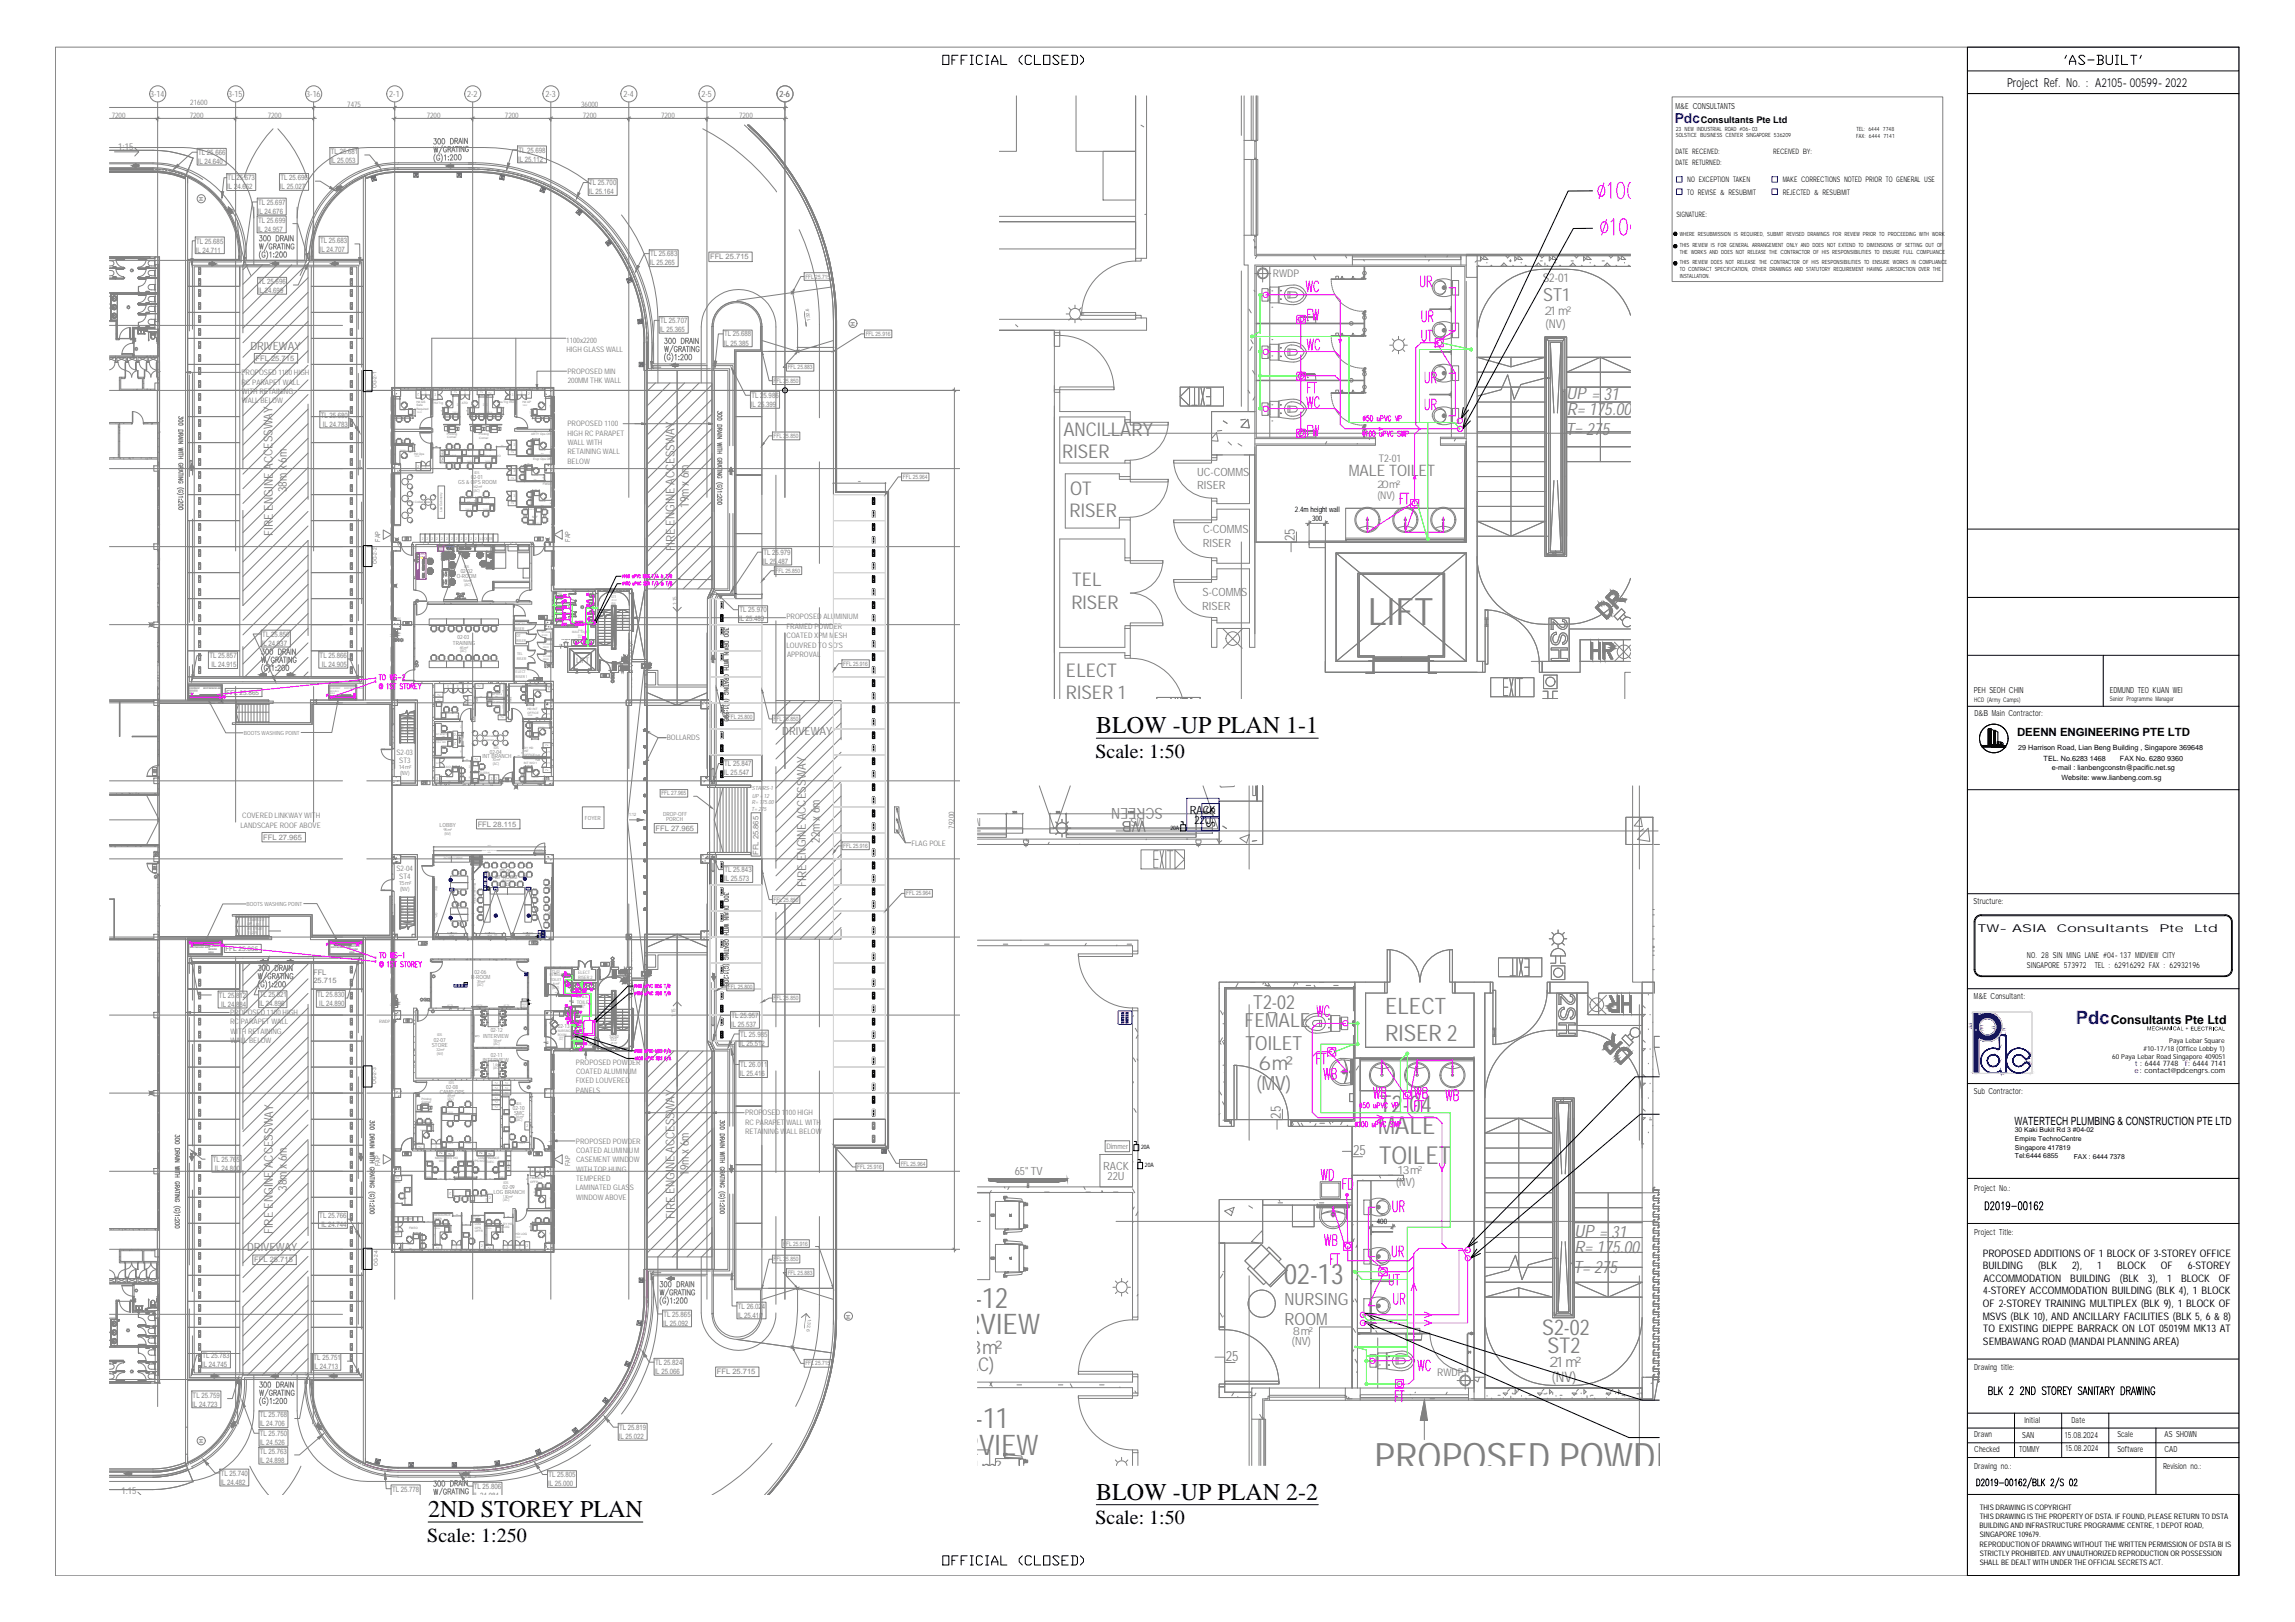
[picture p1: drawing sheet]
<svg xmlns="http://www.w3.org/2000/svg" width="841mm" height="594mm" viewBox="0 0 841 594" stroke-linecap="round" stroke-linejoin="round" font-family="sans-serif">
<defs><g id="words">
<g font-size="13.9" fill="#808080">
<text x="501.3" y="228.8">LIFT</text>
<text x="503.7" y="538.3">PROPOSED POWDER</text>
</g>
<g font-size="10.4" fill="#808080">
<text x="470.6" y="470.3">02-13</text>
<text x="347.6" y="479">02-12</text>
<text x="333.7" y="488.6">INTERVIEW</text>
<text x="347.9" y="523.2">02-11</text>
<text x="333.2" y="533">INTERVIEW</text>
</g>
<g font-size="9.1" fill="#808080">
<text x="505.4" y="407.8">T2-04</text>
<text x="505" y="415.5">MALE</text>
<text x="505.4" y="426.3">TOILET</text>
</g>
<g font-size="8.8">
<text x="401.8" y="268.5">BLOW -UP PLAN 1-1</text>
<text x="401.8" y="549.3">BLOW -UP PLAN 2-2</text>
<text x="156.9" y="555.6">2ND STOREY PLAN</text>
</g>
<g font-size="8.3" fill="#808080">
<text x="507.6" y="371.5">ELECT</text>
<text x="507.6" y="381.4">RISER 2</text>
</g>
<g font-size="8" fill="#808080">
<text x="565.1" y="488.9">S2-02</text>
<text x="567.1" y="495.5">ST2</text>
</g>
<g font-size="7.9" fill="#f0f">
<text x="477.7" y="150.6">WC</text>
<text x="509.1" y="445.2">UR</text>
<text x="484" y="457.6">WB</text>
<text x="509.4" y="479.1">UR</text>
</g>
<g font-size="7.5" fill="#f0f">
<text x="477.3" y="107.9">WC</text>
<text x="519.3" y="106.2">UR</text>
<text x="478" y="118.5">FW</text>
<text x="526" y="119.2" transform="rotate(-90 526 119.2)">UR</text>
<text x="477.7" y="129.5">WC</text>
<text x="521.1" y="141.5">UR</text>
<text x="521.1" y="151.3">UR</text>
<text x="484" y="160.9" transform="rotate(-90 484 160.9)">FW</text>
<text x="481.2" y="373.6">WC</text>
<text x="484" y="396.5">WB</text>
<text x="502" y="403.6">WB</text>
<text x="517.2" y="403.6">WB</text>
<text x="528.5" y="404.3">WB</text>
<text x="483" y="433.6">WD</text>
<text x="496.7" y="436.7" transform="rotate(-90 496.7 436.7)">FD</text>
<text x="509.1" y="461.4">UR</text>
<text x="518.2" y="503.4">WC</text>
</g>
<g font-size="7.3">
<text x="401.4" y="277.6">Scale: 1:50</text>
<text x="401.4" y="558.3">Scale: 1:50</text>
<text x="156.6" y="564.6">Scale: 1:250</text>
</g>
<g font-size="7.2" fill="#808080">
<text x="459.3" y="369.7">T2-02</text>
<text x="456.1" y="376.1">FEMALE</text>
<text x="456.4" y="384.6">TOILET</text>
<text x="461.2" y="391.7">6 m²</text>
<text x="460.5" y="399.2">(MV)</text>
</g>
<g font-size="7.1" fill="#f0f">
<text x="525.6" y="126.3" transform="rotate(-90 525.6 126.3)">UT</text>
<text x="486.8" y="390.9" transform="rotate(-90 486.8 390.9)">FT</text>
<text x="522.8" y="408.2" transform="rotate(-90 522.8 408.2)">FT</text>
<text x="513.6" y="472" transform="rotate(-90 513.6 472)">UT</text>
</g>
<g font-size="6.9" fill="#808080">
<text x="389.7" y="159.6">ANCILLARY</text>
<text x="389.2" y="167.9">RISER</text>
<text x="392.2" y="181.3">OT</text>
<text x="392" y="189.5">RISER</text>
<text x="392.9" y="214.7">TEL</text>
<text x="392.6" y="223">RISER</text>
<text x="390.6" y="247.8">ELECT</text>
<text x="390.6" y="256.1">RISER 1</text>
<text x="352" y="495.7">18 m²</text>
<text x="352.7" y="502">(AC)</text>
<text x="351.6" y="539.8">14 m²</text>
</g>
<text font-size="6.7" fill="#00f" x="760.7" y="375">Pdc</text>
<g font-size="6.6">
<text x="344.3" y="24.7">OFFICIAL (CLOSED)</text>
<text x="755.6" y="24.7">'AS-BUILT'</text>
<text x="344.3" y="574.3">OFFICIAL (CLOSED)</text>
</g>
<text font-size="6.6" fill="#808080" x="565.5" y="110.2">ST1</text>
<g font-size="6.6" fill="#f0f">
<text x="483.3" y="145.3" transform="rotate(-90 483.3 145.3)">FT</text>
<text x="517.2" y="185.9" transform="rotate(-90 517.2 185.9)">FT</text>
<text x="491.8" y="464.6" transform="rotate(-90 491.8 464.6)">FT</text>
<text x="515.4" y="514.7" transform="rotate(-90 515.4 514.7)">FT</text>
</g>
<g font-size="6.2" fill="#808080">
<text x="574.1" y="146.2">UP = 31</text>
<text x="574.2" y="152.1">R= 175.00</text>
<text x="573.8" y="159.4">T= 275</text>
<text x="420" y="300.7" transform="rotate(-180 420 300.7)">WB</text>
<text x="576.9" y="453">UP = 31</text>
<text x="577" y="459">R= 175.00</text>
<text x="576.6" y="466.3">T= 275</text>
<text x="470.8" y="478">NURSING</text>
<text x="470.8" y="485.4">ROOM</text>
</g>
<text font-size="5.8" fill="#808080" x="494.3" y="174.5">MALE TOILET</text>
<text font-size="5.5" fill="#808080" x="426.1" y="296" transform="rotate(-180 426.1 296)">SCREEN</text>
<g font-size="5.3" fill="#808080">
<text x="567.7" y="500.5">21 m²</text>
<text x="568.7" y="506.1">(NV)</text>
</g>
<g font-size="5.2" fill="#808080">
<text x="474.5" y="198.2" transform="rotate(-90 474.5 198.2)">25</text>
<text x="469.4" y="409.7" transform="rotate(-90 469.4 409.7)">25</text>
<text x="495.9" y="423">25</text>
<text x="449.2" y="498.4">25</text>
</g>
<text font-size="5.1" fill="#00f" x="613.7" y="45">Pdc</text>
<g font-size="4.5">
<text x="735.5" y="31.7">Project Ref. No. : A2105-00599-2022</text>
<text x="773.5" y="375">Consultants Pte Ltd</text>
</g>
<g font-size="4.4" fill="#808080">
<text x="565.3" y="103.3">S2-01</text>
<text x="566" y="115.5">21 m²</text>
<text x="566.3" y="120.2">(NV)</text>
<text x="105.1" y="180.3" transform="rotate(-90 105.1 180.3)">38m x 6m</text>
<text x="252.4" y="186" transform="rotate(-90 252.4 186)">19m x 6m</text>
<text x="100" y="196.3" transform="rotate(-90 100 196.3)">FIRE ENGINE ACCESSWAY</text>
<text x="247.3" y="201.9" transform="rotate(-90 247.3 201.9)">FIRE ENGINE ACCESSWAY</text>
<text x="300.5" y="308.7" transform="rotate(-90 300.5 308.7)">22m x 6m</text>
<text x="295.4" y="324.7" transform="rotate(-90 295.4 324.7)">FIRE ENGINE ACCESSWAY</text>
<text x="252.4" y="430.7" transform="rotate(-90 252.4 430.7)">19m x 6m</text>
<text x="105.1" y="436.2" transform="rotate(-90 105.1 436.2)">38m x 6m</text>
<text x="247.3" y="446.5" transform="rotate(-90 247.3 446.5)">FIRE ENGINE ACCESSWAY</text>
<text x="99.9" y="452.1" transform="rotate(-90 99.9 452.1)">FIRE ENGINE ACCESSWAY</text>
</g>
<g font-size="4.4">
<text x="442.1" y="295.5" transform="rotate(90 442.1 295.5)">S</text>
<text x="442.1" y="300.7" transform="rotate(90 442.1 300.7)">S</text>
</g>
<g font-size="4.2" fill="#808080">
<text x="91.8" y="128.3">DRIVEWAY</text>
<text x="438.7" y="174.2">UC-COMMS</text>
<text x="438.7" y="179.1">RISER</text>
<text x="440.9" y="195.4">C-COMMS</text>
<text x="440.7" y="200.3">RISER</text>
<text x="440.7" y="218.3">S-COMMS</text>
<text x="440.5" y="223.3">RISER</text>
<text x="286.7" y="269">DRIVEWAY</text>
<text x="359.4" y="299.6" transform="rotate(-180 359.4 299.6)">MS</text>
<text x="419.4" y="299.6" transform="rotate(-180 419.4 299.6)">MS</text>
<text x="371.8" y="430.2">65&quot; TV</text>
<text x="404.3" y="428.4">RACK</text>
<text x="405.9" y="432.4">22U</text>
<text x="90.6" y="458.1">DRIVEWAY</text>
</g>
<g font-size="4.2">
<text x="739.2" y="269.6">DEENN ENGINEERING PTE LTD</text>
<text x="436" y="298">RACK</text>
<text x="437.7" y="301.9">22U</text>
<text x="738.2" y="411.9">WATERTECH PLUMBING &amp; CONSTRUCTION PTE LTD</text>
</g>
<g font-size="4.1" fill="#808080">
<text x="512.1" y="430">13 m²</text>
<text x="511.7" y="434.4">(NV)</text>
<text x="473.8" y="488.8">8 m²</text>
<text x="473.4" y="492.6">(NV)</text>
</g>
<text font-size="4" fill="#808080" x="205.3" y="221.9">FW</text>
<text font-size="4" fill="#f0f" x="205.3" y="228.2">WC</text>
<g font-size="4">
<text x="724.8" y="341.5">TW-ASIA</text>
<text x="753.8" y="341.5">Consultants</text>
<text x="791.3" y="341.5">Pte</text>
<text x="804.1" y="341.5">Ltd</text>
</g>
<g font-size="3.9" fill="#808080">
<text x="466.5" y="101.5">RWDP</text>
<text x="505.3" y="169.3">T2-01</text>
<text x="504.6" y="178.7">20 m²</text>
<text x="504.7" y="182.8">(NV)</text>
<text x="526.7" y="504.1">RWDP</text>
</g>
<g font-size="3.8">
<text x="726.6" y="460.3">PROPOSED ADDITIONS OF 1 BLOCK OF 3-STOREY OFFICE</text>
<text x="726.6" y="464.9">BUILDING</text>
<text x="746.9" y="464.9">(BLK</text>
<text x="759.4" y="464.9">2),</text>
<text x="768.5" y="464.9">1</text>
<text x="775.8" y="464.9">BLOCK</text>
<text x="791.9" y="464.9">OF</text>
<text x="801.8" y="464.9">6-STOREY</text>
<text x="726.9" y="469.5">ACCOMMODATION</text>
<text x="758.7" y="469.5">BUILDING</text>
<text x="776.8" y="469.5">(BLK</text>
<text x="787.1" y="469.5">3),</text>
<text x="794.1" y="469.5">1</text>
<text x="799.3" y="469.5">BLOCK</text>
<text x="813.2" y="469.5">OF</text>
<text x="726.7" y="478.7">OF 2-STOREY TRAINING MULTIPLEX (BLK 9), 1 BLOCK OF</text>
<text x="726.8" y="474.1">4-STOREY ACCOMMODATION BUILDING (BLK 4), 1 BLOCK</text>
<text x="726.6" y="483.3">MSVS (BLK 10), AND ANCILLARY FACILITIES (BLK 5, 6 &amp; 8)</text>
<text x="726.7" y="487.9">TO EXISTING DIEPPE BARRACK ON LOT 05019M MK13 AT</text>
<text x="726.7" y="492.5">SEMBAWANG ROAD (MANDAI PLANNING AREA)</text>
</g>
<g font-size="3.5" fill="#808080">
<text x="43.4" y="54.9">1:15</text>
<text x="71.6" y="256.1" transform="rotate(-90 71.6 256.1)">FT</text>
<text x="369.7" y="299.2">300</text>
<text x="385.6" y="299.2">300</text>
<text x="439.2" y="299.2">300</text>
<text x="44.5" y="547.2">1:15</text>
</g>
<g font-size="3.5" fill="#f0f">
<text x="205.3" y="219.8">WC</text>
<text x="213.8" y="221.9">UR</text>
<text x="216.6" y="219.4" transform="rotate(-90 216.6 219.4)">UR</text>
<text x="205.3" y="224">WC</text>
<text x="205.3" y="227.2">FT</text>
<text x="216.6" y="223.3" transform="rotate(-90 216.6 223.3)">UT</text>
<text x="217" y="226.5" transform="rotate(-90 217 226.5)">UR</text>
<text x="217" y="228.2" transform="rotate(-90 217 228.2)">UR</text>
<text x="80.4" y="256.8">FW</text>
<text x="121.4" y="256.5" transform="rotate(-90 121.4 256.5)">FT</text>
<text x="131.2" y="256.1" transform="rotate(-90 131.2 256.1)">FW</text>
<text x="68.8" y="347.8">FT</text>
<text x="80.1" y="347.8">FW</text>
<text x="132.3" y="347.5" transform="rotate(-90 132.3 347.5)">FW</text>
<text x="205.7" y="358.1">WC</text>
<text x="206" y="362.7">WB</text>
<text x="212.7" y="364.1" transform="rotate(-90 212.7 364.1)">WB</text>
<text x="218" y="364.1" transform="rotate(-90 218 364.1)">WB</text>
<text x="210.3" y="370.8" transform="rotate(-90 210.3 370.8)">FD</text>
<text x="206" y="374.6">WB</text>
<text x="211" y="375.7">UR</text>
<text x="211.3" y="372.2">UR</text>
<text x="213.8" y="377.8" transform="rotate(-90 213.8 377.8)">UT</text>
<text x="214.1" y="379.2" transform="rotate(-90 214.1 379.2)">UR</text>
<text x="215.9" y="384.2" transform="rotate(-90 215.9 384.2)">WC</text>
</g>
<text font-size="3.5" fill="#0f0" x="214.1" y="386.3" transform="rotate(-90 214.1 386.3)">FT</text>
<text font-size="3.4" x="623.2" y="45">Consultants Pte Ltd</text>
<g font-size="3.2" fill="#808080">
<text x="55" y="35.5">3-14</text>
<text x="83.6" y="35.5">3-15</text>
<text x="112.3" y="35.5">3-16</text>
<text x="142.7" y="35.5">2-1</text>
<text x="171.2" y="35.5">2-2</text>
<text x="199.9" y="35.5">2-3</text>
<text x="228.5" y="35.5">2-4</text>
<text x="257.1" y="35.5">2-5</text>
<text x="285.7" y="35.5">2-6</text>
</g>
<g font-size="3.1" fill="#f0f">
<text x="214.8" y="235.3" transform="rotate(-90 214.8 235.3)">FT</text>
<text x="121" y="347.5" transform="rotate(-90 121 347.5)">FT</text>
<text x="209.2" y="376.1" transform="rotate(-90 209.2 376.1)">FT</text>
</g>
<g font-size="3.1">
<text x="723.4" y="253.8">PEH SEOH CHIN</text>
<text x="773.2" y="253.7">EDMUND TEO KUAN WEI</text>
<text x="723.6" y="262.4">D&amp;B Main Contractor:</text>
<text x="723.2" y="331.1">Structure:</text>
<text x="723.4" y="365.9">M&amp;E Consultant:</text>
<text x="723.4" y="400.7">Sub Contractor:</text>
<text x="723.5" y="436">Project No.:</text>
<text x="723.5" y="452.3">Project Title:</text>
<text x="723.5" y="501.8">Drawing title:</text>
<text x="741.9" y="521.2">Initial</text>
<text x="759.1" y="521.2">Date</text>
<text x="723.5" y="526.5">Drawn</text>
<text x="741.1" y="526.6">SAN</text>
<text x="756.7" y="526.7">15.08.2024</text>
<text x="776" y="526.3">Scale</text>
<text x="793.2" y="526.3">AS SHOWN</text>
<text x="723.5" y="531.8">Checked</text>
<text x="740" y="531.8">TOMMY</text>
<text x="756.9" y="531.4">15.08.2024</text>
<text x="776" y="531.7">Software</text>
<text x="793.2" y="531.7">CAD</text>
<text x="723.5" y="538">Drawing no.:</text>
<text x="792.7" y="538">Revision no.:</text>
</g>
<g font-size="3">
<text x="614" y="39.9">M&amp;E CONSULTANTS</text>
<text x="742.8" y="351">NO. 28 SIN MING LANE #04-137 MIDVIEW CITY</text>
<text x="742.8" y="354.6">SINGAPORE 573972</text>
<text x="767.6" y="354.6">TEL : 62916292 FAX : 62932196</text>
</g>
<g font-size="2.8" fill="#808080">
<text x="69.7" y="38.5">21600</text>
<text x="127.2" y="39.4">7475</text>
<text x="213" y="39.4">36000</text>
<text x="40.9" y="43.3">7200</text>
<text x="69.5" y="43.3">7200</text>
<text x="98.1" y="43.3">7200</text>
<text x="156.4" y="43.3">7200</text>
<text x="185" y="43.3">7200</text>
<text x="213.6" y="43.3">7200</text>
<text x="242.2" y="43.3">7200</text>
<text x="270.8" y="43.3">7200</text>
<text x="72.6" y="56.7">TL 25.666</text>
<text x="121.1" y="59.7">IL 25.053</text>
<text x="121.3" y="56.4">TL 25.681</text>
<text x="189.9" y="59.2">IL 25.112</text>
<text x="190" y="55.9">TL 25.698</text>
<text x="72.4" y="60.1">IL 24.640</text>
<text x="102.8" y="66">TL 25.696</text>
<text x="83.3" y="69.3">IL 24.662</text>
<text x="83.4" y="66">TL 25.673</text>
<text x="102.6" y="69.3">IL 25.027</text>
<text x="215.8" y="71.1">IL 25.164</text>
<text x="215.9" y="67.8">TL 25.700</text>
<text x="94.6" y="75">TL 25.697</text>
<text x="94.5" y="78.3">IL 24.676</text>
<text x="94.6" y="81.5">TL 25.699</text>
<text x="71.9" y="89.2">TL 25.685</text>
<text x="94.4" y="84.8">IL 24.957</text>
<text x="117.3" y="89">TL 25.683</text>
<text x="71.7" y="92.5">IL 24.711</text>
<text x="117.1" y="92.3">IL 24.707</text>
<text x="238.2" y="93.9">TL 25.683</text>
<text x="260.2" y="95">FFL 25.715</text>
<text x="238.1" y="97.2">IL 25.265</text>
<text x="94.6" y="107.3">IL 24.699</text>
<text x="94.7" y="104">TL 25.696</text>
<text x="241.9" y="118.3">TL 25.707</text>
<text x="207.5" y="125.5">1100x2200</text>
<text x="241.7" y="121.7">IL 25.365</text>
<text x="265.4" y="123.2">TL 25.688</text>
<text x="207.6" y="128.8">HIGH GLASS WALL</text>
<text x="265.2" y="126.6">IL 25.385</text>
<text x="88.5" y="137.4">PROPOSED 1100 HIGH</text>
<text x="93.6" y="132.2">FFL 25.715</text>
<text x="207.9" y="137">PROPOSED MIN</text>
<text x="88.5" y="140.8">RC PARAPET WALL</text>
<text x="208.1" y="140.4">200MM THK WALL</text>
<text x="88.6" y="144.2">WITH RETAINING</text>
<text x="88.6" y="147.6">WALL BELOW</text>
<text x="275.2" y="149.1">IL 25.399</text>
<text x="275.4" y="145.8">TL 25.986</text>
<text x="117.5" y="153">TL 25.680</text>
<text x="118.3" y="156.3">IL 24.783</text>
<text x="207.9" y="156.1">PROPOSED 1100</text>
<text x="207.9" y="159.6">HIGH RC PARAPET</text>
<text x="207.9" y="166.4">RETAINING WALL</text>
<text x="208.1" y="163">WALL WITH</text>
<text x="207.9" y="169.8">BELOW</text>
<text x="279.8" y="203.2">TL 25.979</text>
<text x="279.6" y="206.6">IL 25.487</text>
<text x="270.8" y="227.6">IL 25.489</text>
<text x="271" y="224.3">TL 25.970</text>
<text x="288.2" y="226.9">PROPOSED ALUMINIUM</text>
<text x="96.1" y="233.2">TL 25.850</text>
<text x="288.2" y="230.3">FRAMED POWDER</text>
<text x="288.3" y="233.7">COATED XPM MESH</text>
<text x="95.9" y="236.5">IL 24.937</text>
<text x="288.2" y="237.2">LOUVRED TO SO'S</text>
<text x="76.8" y="241.1">TL 25.857</text>
<text x="77.5" y="244.4">IL 24.915</text>
<text x="117.1" y="241">TL 25.866</text>
<text x="117.9" y="244.3">IL 24.905</text>
<text x="211.1" y="242.9">LIFT</text>
<text x="288.4" y="240.6">APPROVAL</text>
<text x="244.3" y="271.1">BOLLARDS</text>
<text x="145.3" y="276.4">S2-03</text>
<text x="146.3" y="279.5">ST3</text>
<text x="265.4" y="280.7">TL 25.847</text>
<text x="265.3" y="284">IL 25.547</text>
<text x="88.8" y="299.8">COVERED LINKWAY WITH</text>
<text x="88.1" y="303.2">LANDSCAPE ROOF ABOVE</text>
<text x="175.1" y="302.8">FFL 28.115</text>
<text x="240.2" y="304.3">FFL 27.965</text>
<text x="349.7" y="303.5" transform="rotate(-90 349.7 303.5)">79200</text>
<text x="96.4" y="307.6">FFL 27.965</text>
<text x="334" y="309.8">FLAG POLE</text>
<text x="277.9" y="313.1" transform="rotate(-90 277.9 313.1)">FFL 25.865</text>
<text x="145.3" y="319">S2-04</text>
<text x="146.3" y="322">ST4</text>
<text x="265.4" y="322.8">IL 25.573</text>
<text x="265.5" y="319.5">TL 25.843</text>
<text x="114.7" y="357">FFL</text>
<text x="80.2" y="365.4">TL 25.812</text>
<text x="95.2" y="365.3">TL 25.821</text>
<text x="114.9" y="360.1">25.715</text>
<text x="116.3" y="365.2">TL 25.830</text>
<text x="81" y="368.7">IL 24.884</text>
<text x="84.3" y="371.8">PROPOSED 1100 HIGH</text>
<text x="95" y="368.6">IL 24.896</text>
<text x="117" y="368.5">IL 24.890</text>
<text x="84.3" y="375.2">RC PARAPET WALL</text>
<text x="267.9" y="376.2">IL 25.537</text>
<text x="268" y="372.9">TL 25.957</text>
<text x="84.4" y="378.6">WITH RETAINING</text>
<text x="84.4" y="382.1">WALL BELOW</text>
<text x="271.1" y="383">IL 25.512</text>
<text x="271.3" y="379.7">TL 25.985</text>
<text x="211.1" y="390">PROPOSED POWDER</text>
<text x="211.1" y="393.4">COATED ALUMINUM</text>
<text x="271.1" y="394.2">IL 25.416</text>
<text x="271.3" y="390.9">TL 26.011</text>
<text x="211" y="396.8">FIXED LOUVERED</text>
<text x="211.1" y="400.2">PANELS</text>
<text x="273" y="408.6">PROPOSED 1100 HIGH</text>
<text x="273" y="411.9">RC PARAPET WALL WITH</text>
<text x="211.1" y="418.8">PROPOSED POWDER</text>
<text x="273" y="415.3">RETAINING WALL BELOW</text>
<text x="78" y="425.6">TL 25.765</text>
<text x="211.1" y="422.3">COATED ALUMINIUM</text>
<text x="211.1" y="425.7">CASEMENT WINDOW</text>
<text x="405.4" y="420.7">Dimmer</text>
<text x="78.7" y="428.9">IL 24.800</text>
<text x="211.2" y="429.1">WITH TOP HUNG</text>
<text x="211.1" y="435.9">LAMINATED GLASS</text>
<text x="211.1" y="432.5">TEMPERED</text>
<text x="211.2" y="439.3">WINDOW ABOVE</text>
<text x="117" y="446.1">TL 25.766</text>
<text x="117.8" y="449.4">IL 24.744</text>
<text x="93.1" y="462.4">FFL 25.715</text>
<text x="270.4" y="479.3">TL 26.024</text>
<text x="243" y="485.6">IL 25.092</text>
<text x="243.1" y="482.2">TL 25.865</text>
<text x="270.2" y="482.7">IL 25.410</text>
<text x="74.2" y="497.3">TL 25.783</text>
<text x="74" y="500.6">IL 24.745</text>
<text x="114.7" y="501.5">IL 24.713</text>
<text x="114.9" y="498.2">TL 25.751</text>
<text x="239.9" y="503.2">IL 25.066</text>
<text x="240.1" y="499.9">TL 25.824</text>
<text x="262.7" y="503.4">FFL 25.715</text>
<text x="70.5" y="515.2">IL 24.723</text>
<text x="70.6" y="511.9">TL 25.759</text>
<text x="95.2" y="519.2">TL 25.768</text>
<text x="95.1" y="522.5">IL 24.706</text>
<text x="95.2" y="526">TL 25.750</text>
<text x="226.7" y="527">IL 25.022</text>
<text x="226.9" y="523.7">TL 25.819</text>
<text x="95.1" y="529.3">IL 24.526</text>
<text x="95.2" y="532.5">TL 25.763</text>
<text x="95" y="535.8">IL 24.898</text>
<text x="80.8" y="543.8">IL 24.482</text>
<text x="80.9" y="540.5">TL 25.740</text>
<text x="173.7" y="545.3">TL 25.806</text>
<text x="200.8" y="544.3">IL 25.000</text>
<text x="201" y="541">TL 25.805</text>
<text x="143.5" y="549.6">IL 24.907</text>
<text x="143.7" y="546.3">TL 25.778</text>
<text x="173.5" y="548.6">IL 24.984</text>
</g>
<g font-size="2.8">
<text x="618.3" y="66.7">NO EXCEPTION TAKEN</text>
<text x="618.3" y="71.4">TO REVISE &amp; RESUBMIT</text>
<text x="653.3" y="66.7">MAKE CORRECTIONS NOTED PRIOR TO GENERAL USE</text>
<text x="653.3" y="71.4">REJECTED &amp; RESUBMIT</text>
<text x="474.5" y="187.4">2.4m height wall</text>
<text x="480.8" y="190.7">300</text>
<text x="504.6" y="448.3">400</text>
<text x="725.5" y="553.1">THIS DRAWING IS COPYRIGHT</text>
<text x="725.5" y="556.4">THIS DRAWING IS THE PROPERTY OF DSTA. IF FOUND, PLEASE RETURN TO DSTA</text>
<text x="725.4" y="559.8">BUILDING AND INFRASTRUCTURE PROGRAMME CENTRE, 1 DEPOT ROAD,</text>
<text x="725.5" y="563.1">SINGAPORE 109679.</text>
<text x="725.4" y="566.5">REPRODUCTION OF DRAWING WITHOUT THE WRITTEN PERMISSION OF DSTA BI IS</text>
<text x="725.5" y="569.8">STRICTLY PROHIBITED. ANY UNAUTHORIZED REPRODUCTION OR POSSESSION</text>
<text x="725.5" y="573.1">SHALL BE DEALT WITH UNDER THE OFFICIAL SECRETS ACT.</text>
</g>
<g font-size="2.7">
<text x="614" y="56.3">DATE RECEIVED:</text>
<text x="649.8" y="56.3">RECEIVED BY:</text>
<text x="614" y="60.4">DATE RETURNED:</text>
<text x="614.3" y="79.6">SIGNATURE:</text>
</g>
<g font-size="2.7" fill="#00f">
<text x="782.2" y="393.1">e: contact@pdcengrs.com</text>
<text x="782.3" y="390.6">t : 6444 7748</text>
<text x="800.7" y="390.6">f: 6444 7141</text>
</g>
<g font-size="2.6">
<text x="739.6" y="274.8">29 Harrison Road, Lian Beng Building , Singapore 369648</text>
<text x="748.9" y="278.6">TEL. No.6283 1468</text>
<text x="751.9" y="282">e-mail : lianbengconstn@pacific.net.sg</text>
<text x="776.9" y="278.6">FAX No. 6280 9360</text>
<text x="755.4" y="285.6">Website: www.lianbeng.com.sg</text>
</g>
<g font-size="2.5" fill="#808080">
<text x="139.3" y="198.4" transform="rotate(-90 139.3 198.4)">FAP</text>
<text x="208.9" y="198.4" transform="rotate(-90 208.9 198.4)">FAP</text>
<text x="139.3" y="427.2" transform="rotate(-90 139.3 427.2)">FAP</text>
<text x="208.9" y="427.2" transform="rotate(-90 208.9 427.2)">FAP</text>
</g>
<g font-size="2.5">
<text x="794.9" y="381.9">Paya Lebar Square</text>
<text x="774.1" y="387.9">60 Paya Lebar Road Singapore 409051</text>
<text x="785.5" y="384.9">#10-17/18 (Office Lobby 1)</text>
<text x="738.4" y="417.9">Empire TechnoCentre</text>
<text x="738.4" y="414.7">30 Kaki Bukit Rd 3 #04-02</text>
<text x="738.4" y="421.1">Singapore 417819</text>
<text x="738.4" y="424.3">Tel:6444 6855</text>
<text x="760" y="424.4">FAX : 6444 7378</text>
</g>
<g font-size="2.4" fill="#808080">
<text x="82.9" y="254.4">FFL 25.865</text>
<text x="82.6" y="348.2">FFL 25.865</text>
</g>
<g font-size="2.3">
<text x="723.4" y="257">HCD (Army Camps)</text>
<text x="773.2" y="256.7">Senior Programme Manager</text>
</g>
<g font-size="2.2" fill="#808080">
<text x="295.1" y="102">FFL 25.715</text>
<text x="317.2" y="123.1">FFL 25.916</text>
<text x="288.7" y="135.3">FFL 25.883</text>
<text x="283.5" y="140.2">FFL 25.850</text>
<text x="283.5" y="160.5">FFL 25.850</text>
<text x="330.8" y="175.5">FFL 25.964</text>
<text x="284.2" y="209.8">FFL 25.850</text>
<text x="309" y="243.8">FFL 25.916</text>
<text x="266.7" y="263.3">FFL 25.800</text>
<text x="283.5" y="264.2">FFL 25.850</text>
<text x="242.4" y="291.3">FFL 27.965</text>
<text x="309" y="310.6">FFL 25.916</text>
<text x="332.1" y="328">FFL 25.964</text>
<text x="283.5" y="330.3">FFL 25.850</text>
<text x="266.7" y="362.3">FFL 25.800</text>
<text x="283.5" y="366.4">FFL 25.850</text>
<text x="314.1" y="428.2">FFL 25.916</text>
<text x="330.1" y="426.9">FFL 25.964</text>
<text x="283.5" y="462">FFL 25.850</text>
<text x="287" y="456.2">FFL 25.916</text>
<text x="288.7" y="466.8">FFL 25.883</text>
<text x="295.1" y="500.1">FFL 25.715</text>
</g>
<g font-size="2.2">
<text x="428.9" y="303.9">20A</text>
<text x="418.1" y="421">20A</text>
<text x="419.6" y="427.6">20A</text>
</g>
<g font-size="2.1">
<text x="614.1" y="48.1">23 NEW INDUSTRIAL ROAD #06-03</text>
<text x="614.2" y="50.3">SOLSTICE BUSINESS CENTER SINGAPORE 536209</text>
<text x="680.3" y="50.4">FAX: 6444 7141</text>
<text x="680.3" y="48.1">TEL: 6444 7748</text>
<text x="615.6" y="86.4">WHERE RESUBMISSION IS REQUIRED, SUBMIT REVISED DRAWINGS FOR REVIEW PRIOR TO PROCEEDING WITH WORK</text>
<text x="615.6" y="90.6">THIS REVIEW IS FOR GENERAL ARRANGEMENT ONLY AND DOES NOT EXTEND TO DIMENSIONS OF SETTING OUT OF</text>
<text x="615.6" y="93">THE WORKS AND DOES NOT RELEASE THE CONTRACTOR OF HIS RESPONSIBILITIES TO ENSURE FULL COMPLIANCE</text>
<text x="615.6" y="96.8">THIS REVIEW DOES NOT RELEASE THE CONTRACTOR OF HIS RESPONSIBILITIES TO ENSURE WORKS IN COMPLIANCE</text>
<text x="615.6" y="99.2">TO CONTRACT SPECIFICATION, OTHER DRAWINGS AND STATUTORY REQUIREMENT HAVING JURISDICTION OVER THE</text>
<text x="615.6" y="101.7">INSTALLATION.</text>
</g>
<g font-size="2.1" fill="#808080">
<text x="74.4" y="73.8" transform="rotate(-90 74.4 73.8)">H</text>
<text x="313.2" y="119.4" transform="rotate(-90 313.2 119.4)">H</text>
<text x="167.9" y="177.4">GS &amp; OPS ROOM</text>
<text x="172.6" y="175.4">02-01</text>
<text x="168.8" y="209.9">02-02</text>
<text x="167.4" y="211.8">O-ROOM</text>
<text x="167.7" y="234">02-03</text>
<text x="166" y="236.1">TRAINING</text>
<text x="89.3" y="269.2">BOOTS WASHING POINT</text>
<text x="146.1" y="281.6">14 m²</text>
<text x="176.8" y="277.7">INT BRANCH</text>
<text x="179.5" y="276.1">02-04</text>
<text x="146.6" y="283.8">(NV)</text>
<text x="275.6" y="289.4">STAIRS-1</text>
<text x="275.6" y="292.3">UP = 12</text>
<text x="243" y="298.8">DROP-OFF</text>
<text x="275.4" y="297.1">T= 275</text>
<text x="275.6" y="294.6">R= 175.00</text>
<text x="161.1" y="302.9">LOBBY</text>
<text x="214.4" y="300.2">FOYER</text>
<text x="244.1" y="300.7">PORCH</text>
<text x="181.5" y="321.8">BF-ROOM</text>
<text x="183.1" y="319.8">02-05</text>
<text x="146.1" y="324.2">15 m²</text>
<text x="146.6" y="326.3">(NV)</text>
<text x="90.3" y="331.8">BOOTS WASHING POINT</text>
<text x="172.6" y="358.7">R-ROOM</text>
<text x="173.9" y="356.8">02-06</text>
<text x="204.4" y="376.4">02-13</text>
<text x="158.2" y="383.6">STORE</text>
<text x="159" y="381.5">02-07</text>
<text x="177" y="380">INTERVIEW</text>
<text x="179.8" y="378.1">02-12</text>
<text x="177" y="388.9">INTERVIEW</text>
<text x="179.9" y="387">02-11</text>
<text x="161.1" y="400.6">CAMP OPS</text>
<text x="163.5" y="398.8">02-08</text>
<text x="187.9" y="406.5">02-10</text>
<text x="188.4" y="408.2">SMC</text>
<text x="180.8" y="437.4">LOG BRANCH</text>
<text x="184.3" y="435.3">02-09</text>
<text x="311.6" y="483" transform="rotate(-90 311.6 483)">H</text>
<text x="74.4" y="528.6" transform="rotate(-90 74.4 528.6)">H</text>
</g>
<g font-size="2" fill="#808080">
<text x="248" y="221.6" transform="rotate(-90 248 221.6)">1:15</text>
<text x="247.5" y="372.5" transform="rotate(-90 247.5 372.5)">1:15</text>
</g>
<g font-size="1.9" fill="#808080">
<text x="138" y="142" transform="rotate(-90 138 142)">OG-2-1</text>
<text x="138" y="206.4" transform="rotate(-90 138 206.4)">OG-2-2</text>
<text x="137.9" y="396.9" transform="rotate(-90 137.9 396.9)">OG-2-3</text>
<text x="138.4" y="463.7" transform="rotate(-90 138.4 463.7)">OG-2-4</text>
</g>
<g font-size="1.9">
<text x="786.8" y="377.4">MECHANICAL</text>
<text x="800.8" y="377.4">+ ELECTRICAL</text>
</g>
<g font-size="1.8" fill="#808080">
<text x="211.3" y="365.4">MALE</text>
<text x="211.4" y="363.9">T2-04</text>
<text x="211.4" y="367.6">TOILET</text>
</g>
<g font-size="1.7" fill="#808080">
<text x="297" y="117.5" transform="rotate(-97 297 117.5)">1:32.6</text>
<text x="230.6" y="299">1:12</text>
<text x="211.8" y="356.6">ELECT</text>
<text x="211.8" y="358.6">RISER 2</text>
<text x="138.9" y="374.7">RWDP</text>
<text x="296.1" y="483" transform="rotate(97 296.1 483)">1:32.6</text>
</g>
<g font-size="1.6" fill="#808080">
<text x="223.3" y="380.1">S2-02</text>
<text x="223.7" y="381.4">ST2</text>
</g>
<g font-size="1.4" fill="#808080">
<text x="153.7" y="143.8" transform="rotate(-180 153.7 143.8)">2</text>
<text x="179.1" y="143.4" transform="rotate(90 179.1 143.4)">2</text>
<text x="155.7" y="144.3">3</text>
<text x="159.2" y="145">3</text>
<text x="167.4" y="144" transform="rotate(-90 167.4 144)">2</text>
<text x="170" y="144.3">3</text>
<text x="176.9" y="144" transform="rotate(-90 176.9 144)">2</text>
<text x="187.6" y="145.1">3</text>
<text x="190.9" y="144.3">3</text>
<text x="193.5" y="144.8">2</text>
<text x="188.2" y="163.4">3</text>
<text x="188.3" y="166" transform="rotate(-90 188.3 166)">2</text>
<text x="153" y="171.4">2</text>
<text x="155.6" y="171.9">3</text>
<text x="173.8" y="173.5">IDS</text>
<text x="188.2" y="172.8">3</text>
<text x="173.1" y="178.7">162 m²</text>
<text x="188.3" y="175.3" transform="rotate(-90 188.3 175.3)">2</text>
<text x="173.5" y="180.1">(AC)</text>
<text x="188.2" y="182.1">3</text>
<text x="188.3" y="184.7" transform="rotate(-90 188.3 184.7)">2</text>
<text x="154.5" y="197.6">2</text>
<text x="156.3" y="197.6">2</text>
<text x="158.1" y="197.6">2</text>
<text x="159.9" y="197.6">2</text>
<text x="161.7" y="197.6">2</text>
<text x="163.5" y="197.6">2</text>
<text x="165.3" y="197.6">2</text>
<text x="167.1" y="197.6">2</text>
<text x="168.8" y="197.6">2</text>
<text x="170.6" y="197.6">2</text>
<text x="172.4" y="197.6">2</text>
<text x="174.2" y="197.6">2</text>
<text x="175.8" y="197.7">LOCKER</text>
<text x="170.1" y="208">IDS</text>
<text x="169.9" y="213.1">56 m²</text>
<text x="170.2" y="214.5">(AC)</text>
<text x="188.7" y="230.6">RISER</text>
<text x="188.8" y="229">ANCILLARY</text>
<text x="189.3" y="233.4">OT</text>
<text x="168.5" y="237.5">65 m²</text>
<text x="168.6" y="238.9">(AC)</text>
<text x="189.3" y="235">RISER</text>
<text x="189.4" y="241.7">RISER</text>
<text x="189.5" y="240">TEL</text>
<text x="164.6" y="250.8" transform="rotate(-180 164.6 250.8)">3</text>
<text x="168.2" y="250.8" transform="rotate(-180 168.2 250.8)">3</text>
<text x="171.8" y="250.8" transform="rotate(-180 171.8 250.8)">3</text>
<text x="189" y="246.6">ELECT</text>
<text x="189" y="248.3">RISER 1</text>
<text x="201.5" y="251.5" transform="rotate(-180 201.5 251.5)">2</text>
<text x="160.5" y="254.1" transform="rotate(90 160.5 254.1)">2</text>
<text x="160.5" y="255.9" transform="rotate(90 160.5 255.9)">2</text>
<text x="172.8" y="256.9" transform="rotate(-90 172.8 256.9)">3</text>
<text x="184.5" y="263.1" transform="rotate(-90 184.5 263.1)">2</text>
<text x="201.6" y="261.7" transform="rotate(-90 201.6 261.7)">3</text>
<text x="166.5" y="269.7">2</text>
<text x="167.1" y="271.9" transform="rotate(-180 167.1 271.9)">2</text>
<text x="181" y="274.2">IDS</text>
<text x="200.9" y="273.2" transform="rotate(-90 200.9 273.2)">2</text>
<text x="201.6" y="275.9" transform="rotate(-90 201.6 275.9)">3</text>
<text x="159.8" y="279" transform="rotate(90 159.8 279)">3</text>
<text x="174.2" y="277.7" transform="rotate(90 174.2 277.7)">2</text>
<text x="180.4" y="278.9">70 m²</text>
<text x="180.6" y="280.2">(AC)</text>
<text x="201.6" y="279.7" transform="rotate(-90 201.6 279.7)">3</text>
<text x="159.9" y="285.7">2</text>
<text x="179.8" y="285.7">2</text>
<text x="181.6" y="285.7">2</text>
<text x="200.9" y="282.3" transform="rotate(-90 200.9 282.3)">2</text>
<text x="162.5" y="304.5">95 m²</text>
<text x="162.9" y="305.7">(NV)</text>
<text x="184.1" y="323.1">84 m²</text>
<text x="184.2" y="324.5">(AC)</text>
<text x="90.7" y="339">UP</text>
<text x="90.7" y="340.7">R= 175.00</text>
<text x="90.7" y="337.2">STAIRS 2-3</text>
<text x="92.7" y="339">= 12</text>
<text x="90.7" y="342.3">T= 275</text>
<text x="174.7" y="359.9">39 m²</text>
<text x="201.5" y="357.6">FEMALE</text>
<text x="201.6" y="359.3">TOILET</text>
<text x="202.2" y="356.3">T2-02</text>
<text x="174.9" y="361.1">(AC)</text>
<text x="202.4" y="362.1">(MV)</text>
<text x="202.6" y="360.7">6 m²</text>
<text x="160.2" y="379.3">IDS</text>
<text x="180.7" y="381.5">18 m²</text>
<text x="180.8" y="382.7">(AC)</text>
<text x="159.9" y="384.8">32 m²</text>
<text x="160.1" y="386.3">(NV)</text>
<text x="180.6" y="390.3">14 m²</text>
<text x="180.8" y="391.4">(AC)</text>
<text x="163.8" y="401.7">49 m²</text>
<text x="164.5" y="397.1">IDS</text>
<text x="181.5" y="396.3" transform="rotate(90 181.5 396.3)">2</text>
<text x="181.5" y="398.1" transform="rotate(90 181.5 398.1)">2</text>
<text x="181.5" y="399.9" transform="rotate(90 181.5 399.9)">2</text>
<text x="181.5" y="401.6" transform="rotate(90 181.5 401.6)">2</text>
<text x="185.3" y="396.3" transform="rotate(90 185.3 396.3)">2</text>
<text x="185.3" y="398.1" transform="rotate(90 185.3 398.1)">2</text>
<text x="185.3" y="399.9" transform="rotate(90 185.3 399.9)">2</text>
<text x="164" y="402.8">(AC)</text>
<text x="181.5" y="403.4" transform="rotate(90 181.5 403.4)">2</text>
<text x="181.5" y="405.2" transform="rotate(90 181.5 405.2)">2</text>
<text x="189.2" y="404.6">IDS</text>
<text x="188.9" y="409.4">16 m²</text>
<text x="189.2" y="410.7">(AC)</text>
<text x="192.9" y="412.8">2</text>
<text x="153.5" y="419.6" transform="rotate(90 153.5 419.6)">2</text>
<text x="159.4" y="420.3">3</text>
<text x="162" y="422.8" transform="rotate(-90 162 422.8)">2</text>
<text x="164.5" y="422.1" transform="rotate(90 164.5 422.1)">2</text>
<text x="176.7" y="422.8" transform="rotate(-90 176.7 422.8)">2</text>
<text x="179.2" y="422.1" transform="rotate(90 179.2 422.1)">2</text>
<text x="145.3" y="431.2" transform="rotate(90 145.3 431.2)">2</text>
<text x="195.5" y="428.7" transform="rotate(-180 195.5 428.7)">2</text>
<text x="197.5" y="428.7">3</text>
<text x="165.3" y="436.7" transform="rotate(-180 165.3 436.7)">2</text>
<text x="184.5" y="433.6">IDS</text>
<text x="179.2" y="439.3">2</text>
<text x="184.3" y="438.7">130 m²</text>
<text x="184.3" y="439.9">(AC)</text>
<text x="144.6" y="449.1" transform="rotate(90 144.6 449.1)">3</text>
<text x="145.3" y="451.7" transform="rotate(90 145.3 451.7)">2</text>
<text x="160" y="456.6" transform="rotate(90 160 456.6)">2</text>
<text x="166.9" y="457.3">3</text>
<text x="176.3" y="456.7">2</text>
<text x="178.9" y="456.6" transform="rotate(90 178.9 456.6)">2</text>
<text x="185.8" y="457.3">3</text>
<text x="190.2" y="457.4">3</text>
<text x="192.9" y="456.7">2</text>
</g>
<text font-size="1.3" fill="#808080" x="224" y="219.1">ST1</text>
<g font-size="1.2" fill="#808080">
<text x="162.5" y="169.3" transform="rotate(-90 162.5 169.3)">Pedestal</text>
<text x="225.7" y="226.3">UP = 31</text>
<text x="225.7" y="227.5">R= 175.00</text>
<text x="209.7" y="232">MALE TOILET</text>
<text x="225.6" y="229">T= 275</text>
<text x="175.2" y="257.4" transform="rotate(-90 175.2 257.4)">WB</text>
<text x="187.4" y="257" transform="rotate(-90 187.4 257)">WB</text>
<text x="146.9" y="268.9">T= 275</text>
<text x="146.9" y="266.2">UP = 31</text>
<text x="146.9" y="267.4">R= 175.00</text>
<text x="196.1" y="277">WB</text>
<text x="196.1" y="278.7">WB</text>
<text x="162.5" y="314.7">2x2 door cabinet</text>
<text x="173.6" y="323.5" transform="rotate(90 173.6 323.5)">Movable partition</text>
<text x="160.3" y="326.3" transform="rotate(-90 160.3 326.3)">WB</text>
<text x="201.9" y="325.9" transform="rotate(-90 201.9 325.9)">WB</text>
<text x="146.9" y="335.3">T= 275</text>
<text x="146.9" y="332.6">UP = 31</text>
<text x="147" y="333.8">R= 175.00</text>
<text x="201.9" y="335.6" transform="rotate(-90 201.9 335.6)">WB</text>
<text x="160.3" y="336" transform="rotate(-90 160.3 336)">WB</text>
<text x="166.5" y="342.4" transform="rotate(-180 166.5 342.4)">WB</text>
<text x="180.4" y="342.4" transform="rotate(-180 180.4 342.4)">WB</text>
<text x="194.3" y="342.4" transform="rotate(-180 194.3 342.4)">WB</text>
<text x="204.5" y="377.9">NURSING</text>
<text x="225.6" y="375.6">T= 275</text>
<text x="225.7" y="372.9">UP = 31</text>
<text x="225.7" y="374.1">R= 175.00</text>
<text x="174" y="379.8">WB</text>
<text x="204.5" y="379.4">ROOM</text>
<text x="174" y="392.2">WB</text>
</g>
<g font-size="1.1" fill="#808080">
<text x="152.6" y="147.8">Hd GS</text>
<text x="152.6" y="148.8">Safe</text>
<text x="159" y="147.8">Hd Trg</text>
<text x="169.2" y="147.9">ATO</text>
<text x="182.2" y="147.7">Ops/Trg WO</text>
<text x="191.4" y="147.7">Hd AP</text>
<text x="152.6" y="150.1">Required</text>
<text x="163.8" y="159.2">Printing</text>
<text x="163.9" y="160.5">Corner</text>
<text x="175.4" y="159.4">Printing</text>
<text x="175.6" y="160.8">Corner</text>
<text x="194.7" y="159.3">ARTY Ops Offr</text>
<text x="151.8" y="166.6">Hd Ops</text>
<text x="165" y="167.5">NSF</text>
<text x="169.3" y="167.3">C4 Ops WO</text>
<text x="176" y="167.4">ARTY Ops WO</text>
<text x="195.4" y="168.4">Engr Ops Offr</text>
<text x="198.9" y="177.6">FMSO</text>
<text x="148.3" y="184.1">13 Pax Collab Space</text>
<text x="170.7" y="185.1">NSF</text>
<text x="177.1" y="185.1">NSF</text>
<text x="162" y="187.6" transform="rotate(-90 162 187.6)">Low Cabinetry</text>
<text x="195" y="189.7">NSF</text>
<text x="193.3" y="260.2">HD INT</text>
<text x="193.3" y="261.5">OFFICE</text>
<text x="177.5" y="270">Discussion</text>
<text x="177.6" y="271.3">Corner</text>
<text x="192" y="274.2">DY HD</text>
<text x="192" y="275.5">INT</text>
<text x="163.3" y="281.3">AIO</text>
<text x="175.8" y="282">INT</text>
<text x="191.9" y="279.7">INT WO 1</text>
<text x="192.1" y="276.9">OFFICE</text>
<text x="175.8" y="283.3">CLERK</text>
<text x="167.7" y="341.5" transform="rotate(-180 167.7 341.5)">SCREEN</text>
<text x="181.6" y="341.5" transform="rotate(-180 181.6 341.5)">SCREEN</text>
<text x="195.5" y="341.5" transform="rotate(-180 195.5 341.5)">SCREEN</text>
<text x="223.8" y="382.5">21 m²</text>
<text x="224" y="383.5">(NV)</text>
<text x="154.4" y="402.7">Printing</text>
<text x="154.6" y="404">Corner</text>
<text x="159.4" y="424.4">MAINT</text>
<text x="161" y="425.8">WO</text>
<text x="163.4" y="424.5">RES WO</text>
<text x="173.1" y="425.8">OPS WO</text>
<text x="175.3" y="424.4">LOG</text>
<text x="178.2" y="424.5">FINANCE</text>
<text x="178.2" y="425.8">EXEC</text>
<text x="186.7" y="428.9" transform="rotate(-90 186.7 428.9)">Lockers</text>
<text x="194.2" y="432">FINANCE</text>
<text x="144.3" y="433.4">MEO</text>
<text x="194.2" y="433.3">OFFR</text>
<text x="151.6" y="446.1" transform="rotate(-180 151.6 446.1)">Lockers</text>
<text x="158.9" y="445.4">RESOURCE</text>
<text x="159" y="446.7">OFFR</text>
<text x="174" y="448.7">LOG</text>
<text x="184.4" y="448.5">DY HD</text>
<text x="184.4" y="449.8">LOG</text>
<text x="149.9" y="450.1">FMEO</text>
<text x="174" y="450.1">OPS</text>
<text x="174" y="451.4">OFFR</text>
<text x="189" y="452.5">HD LOG</text>
</g>
<g font-size="1" fill="#808080">
<text x="205.7" y="236.7" transform="rotate(-90 205.7 236.7)">25</text>
<text x="204.1" y="364.3" transform="rotate(-90 204.1 364.3)">25</text>
<text x="209.5" y="367">25</text>
<text x="200.1" y="382">25</text>
</g>
<g font-size=".9" fill="#808080">
<text x="224" y="217.7">S2-01</text>
<text x="224.1" y="220.1">21 m²</text>
<text x="224.1" y="221.1">(NV)</text>
</g>
<text font-size=".9" x="198.7" y="341.4" transform="rotate(90 198.7 341.4)">S S</text>
<g font-size=".8" fill="#808080">
<text x="191.4" y="148.6">12 m²</text>
<text x="152.8" y="151.1">12 m²</text>
<text x="151.9" y="167.4">12 m²</text>
<text x="204.1" y="217.4">RWDP</text>
<text x="145" y="226.7">RWDP</text>
<text x="198.6" y="231.9">UC-COMMS</text>
<text x="198.6" y="232.9">RISER</text>
<text x="211.8" y="232.8">20 m²</text>
<text x="211.8" y="233.7">(NV)</text>
<text x="211.9" y="230.9">T2-01</text>
<text x="199" y="237.2">RISER</text>
<text x="199.1" y="236.1">C-COMMS</text>
<text x="199" y="240.7">S-COMMS</text>
<text x="199" y="241.7">RISER</text>
<text x="69.2" y="252.3">EQUIPMENT</text>
<text x="69.3" y="253.3">WASHING</text>
<text x="69.3" y="254.2">AREA</text>
<text x="74.5" y="252.3">BOOTWASHING AREA</text>
<text x="120.8" y="252.3">EQUIPMENT</text>
<text x="120.9" y="253.3">WASHING</text>
<text x="120.9" y="254.2">AREA</text>
<text x="126.2" y="252.3">BOOTWASHING AREA</text>
<text x="180.2" y="257.4">INT SPEC 2</text>
<text x="180.3" y="254.5">INT WO 2</text>
<text x="193.3" y="262.3">12 m²</text>
<text x="159.6" y="269.3">INT SPEC 2</text>
<text x="159.6" y="272.2">COLL WO</text>
<text x="69.7" y="347.3">BOOTWASHING AREA</text>
<text x="76.4" y="347">EQUIPMENT</text>
<text x="121.3" y="347.3">BOOTWASHING AREA</text>
<text x="128" y="347">EQUIPMENT</text>
<text x="182.2" y="342.3" transform="rotate(-180 182.2 342.3)">MS</text>
<text x="194.2" y="342.3" transform="rotate(-180 194.2 342.3)">MS</text>
<text x="76.4" y="348">WASHING</text>
<text x="76.4" y="349.1">AREA</text>
<text x="128.1" y="348">WASHING</text>
<text x="128.1" y="349.1">AREA</text>
<text x="164" y="368.4">65&quot; TV</text>
<text x="174.7" y="368.4">65&quot; TV</text>
<text x="184.6" y="368.4">65&quot; TV</text>
<text x="191.2" y="368">RACK</text>
<text x="191.5" y="368.8">22U</text>
<text x="212.6" y="369.2">(NV)</text>
<text x="212.7" y="368.4">13 m²</text>
<text x="205" y="380.9">(NV)</text>
<text x="205.1" y="380.1">8 m²</text>
<text x="215.6" y="383.2">RWDP</text>
<text x="189" y="453.3">12 m²</text>
</g>
<g font-size=".8">
<text x="177.5" y="319.7" transform="rotate(90 177.5 319.7)">AV 1 AV 1 AV 1 LAN</text>
<text x="165.8" y="325.6" transform="rotate(-180 165.8 325.6)">P1</text>
<text x="182" y="325.2" transform="rotate(-180 182 325.2)">P1</text>
<text x="194" y="325.2" transform="rotate(-180 194 325.2)">P1</text>
<text x="197.5" y="341.9">RACK</text>
<text x="197.9" y="342.7">22U</text>
</g>
<g font-size=".7" fill="#ff003f">
<text x="164.6" y="205.5" transform="rotate(-90 164.6 205.5)">TACS-LMS W.S</text>
<text x="155.9" y="210.2" transform="rotate(-90 155.9 210.2)">IVSDS &amp; ISMS W.S</text>
</g>
<g font-size=".7" fill="#808080">
<text x="178" y="205" transform="rotate(90 178 205)">BMS W.Station</text>
<text x="164.2" y="214.5" transform="rotate(-90 164.2 214.5)">I-Net / A-Net</text>
<text x="164.2" y="211.4" transform="rotate(-90 164.2 211.4)">OSN / B-Net</text>
<text x="164.9" y="214.2" transform="rotate(-90 164.9 214.2)">W.Station</text>
<text x="164.9" y="211.1" transform="rotate(-90 164.9 211.1)">W.Station</text>
</g>
<g font-size=".6">
<text x="298.4" y="127">3300</text>
<text x="159.6" y="163.8">680</text>
<text x="314.4" y="176.7">4800</text>
<text x="248.5" y="212.1">6000</text>
<text x="269.2" y="217.5">4800</text>
<text x="205.8" y="234.6">2.4m height wall</text>
<text x="207" y="235.2">300</text>
<text x="193.7" y="251.1">3950</text>
<text x="81.4" y="257.3" transform="rotate(-90 81.4 257.3)">250</text>
<text x="115.7" y="257.3" transform="rotate(-90 115.7 257.3)">250</text>
<text x="196.4" y="262.9">2600</text>
<text x="178.7" y="325.1" transform="rotate(90 178.7 325.1)">TP</text>
<text x="166.5" y="361.3">AV 1 AV 1 AV 1 LAN</text>
<text x="170.4" y="360.4">TP</text>
<text x="211.2" y="372">400</text>
<text x="170.1" y="431">2060</text>
</g>
<g font-size=".6" fill="#808080">
<text x="144.8" y="149.3" transform="rotate(-90 144.8 149.3)">1800</text>
<text x="145" y="145.9">600</text>
<text x="166.8" y="144.9">600</text>
<text x="167.9" y="148.8" transform="rotate(-90 167.9 148.8)">1800</text>
<text x="176.3" y="145.2">600</text>
<text x="177.5" y="148.8" transform="rotate(-90 177.5 148.8)">1800</text>
<text x="178.6" y="148.8" transform="rotate(-90 178.6 148.8)">1800</text>
<text x="178.9" y="145.2">600</text>
<text x="200.8" y="145.7">600</text>
<text x="201.9" y="149.3" transform="rotate(-90 201.9 149.3)">1800</text>
<text x="146.5" y="150.6">TYPE D</text>
<text x="147.2" y="152.9">1800</text>
<text x="151.9" y="151.6" transform="rotate(-90 151.9 151.6)">600</text>
<text x="162" y="150.9" transform="rotate(-90 162 150.9)">600</text>
<text x="165" y="152.5">1450</text>
<text x="165.8" y="151.4">TYPE D1</text>
<text x="171.3" y="150.9" transform="rotate(-90 171.3 150.9)">600</text>
<text x="174.5" y="152.4">1450</text>
<text x="175.4" y="151.5">TYPE D1</text>
<text x="178.1" y="151.4">TYPE D1</text>
<text x="180.5" y="152.4">1450</text>
<text x="184.3" y="150.9" transform="rotate(-90 184.3 150.9)">600</text>
<text x="194.5" y="151.6" transform="rotate(-90 194.5 151.6)">600</text>
<text x="197.8" y="150.6">TYPE D</text>
<text x="198.2" y="153">1800</text>
<text x="196" y="160.6">600</text>
<text x="144.8" y="167" transform="rotate(-90 144.8 167)">1800</text>
<text x="146.5" y="165.2">TYPE D</text>
<text x="147.2" y="162.2">1800</text>
<text x="151.8" y="164.5" transform="rotate(-90 151.8 164.5)">600</text>
<text x="164.6" y="165.3">TYPE E</text>
<text x="171.2" y="165.3">TYPE E</text>
<text x="177.7" y="165.3">TYPE E</text>
<text x="183.6" y="163.4">1070</text>
<text x="194.5" y="164.6" transform="rotate(-90 194.5 164.6)">1450</text>
<text x="197.5" y="165.2">TYPE D1</text>
<text x="198.2" y="166.4">1800</text>
<text x="201.9" y="166.1" transform="rotate(-90 201.9 166.1)">600</text>
<text x="145" y="169.6">600</text>
<text x="164.5" y="169.4">TYPE E</text>
<text x="171.2" y="169.3">TYPE E</text>
<text x="177.8" y="169.3">TYPE E</text>
<text x="191.9" y="173.9" transform="rotate(-90 191.9 173.9)">1450</text>
<text x="193.3" y="170">600</text>
<text x="194.8" y="174.5">TYPE D1</text>
<text x="195.6" y="175.8">1800</text>
<text x="196" y="179.4">600</text>
<text x="199.2" y="175.4" transform="rotate(-90 199.2 175.4)">600</text>
<text x="170.5" y="182.8">TYPE E</text>
<text x="171.2" y="183.8">1600</text>
<text x="174.2" y="183.8" transform="rotate(-90 174.2 183.8)">600</text>
<text x="177.2" y="182.8">TYPE E</text>
<text x="194.5" y="183.3" transform="rotate(-90 194.5 183.3)">1450</text>
<text x="197.5" y="183.9">TYPE D1</text>
<text x="198.2" y="185.2">1800</text>
<text x="202" y="184.8" transform="rotate(-90 202 184.8)">600</text>
<text x="170.5" y="186.9">TYPE E</text>
<text x="177.1" y="186.9">TYPE E</text>
<text x="193.6" y="186.9">TYPE E</text>
<text x="196.1" y="191.9">TYPE E</text>
<text x="161.3" y="199.4">falc</text>
<text x="152.5" y="206.1" transform="rotate(-90 152.5 206.1)">falc falc falc falc</text>
<text x="161.8" y="205.2" transform="rotate(-90 161.8 205.2)">falc falc falc</text>
<text x="196.1" y="250.8">1800</text>
<text x="199.8" y="251.9" transform="rotate(-90 199.8 251.9)">600</text>
<text x="175.7" y="255.2">1100</text>
<text x="178.5" y="256.1">TYPE D1</text>
<text x="178.5" y="256.7">TYPE D1</text>
<text x="181.5" y="255.2">1800</text>
<text x="184.5" y="253.7" transform="rotate(-90 184.5 253.7)">1450</text>
<text x="192.3" y="254.4" transform="rotate(-90 192.3 254.4)">1800</text>
<text x="195.4" y="252.6">TYPE D</text>
<text x="159.4" y="263.4">TYPE E</text>
<text x="168" y="263.4" transform="rotate(-90 168 263.4)">TYPE E</text>
<text x="184.5" y="259.5" transform="rotate(-90 184.5 259.5)">1450</text>
<text x="193.9" y="258.1">600</text>
<text x="159.1" y="268.3" transform="rotate(-90 159.1 268.3)">1450</text>
<text x="162" y="269.9">1600</text>
<text x="168.1" y="269.2">400</text>
<text x="169.1" y="266.8" transform="rotate(-90 169.1 266.8)">1025</text>
<text x="193.9" y="267.6" transform="rotate(-90 193.9 267.6)">1450</text>
<text x="197.3" y="266.6">TYPE D1</text>
<text x="197.9" y="264.6">1800</text>
<text x="201.3" y="265.8" transform="rotate(-90 201.3 265.8)">600</text>
<text x="159.1" y="274.3" transform="rotate(-90 159.1 274.3)">1450</text>
<text x="159.6" y="270.6">TYPE D1*</text>
<text x="159.6" y="271.5">TYPE D1*</text>
<text x="169.1" y="275.8" transform="rotate(-90 169.1 275.8)">1025</text>
<text x="169.9" y="271.3" transform="rotate(-90 169.9 271.3)">1250</text>
<text x="195.7" y="270.5">600</text>
<text x="166.7" y="280.5">600</text>
<text x="170.9" y="278.5">800</text>
<text x="172.3" y="281.4" transform="rotate(-90 172.3 281.4)">1000</text>
<text x="173.2" y="279.5">TYPE E*</text>
<text x="189.7" y="277">800</text>
<text x="191.5" y="276.2" transform="rotate(-90 191.5 276.2)">800</text>
<text x="193.3" y="280.5">600</text>
<text x="161.6" y="286" transform="rotate(-90 161.6 286)">600</text>
<text x="163.5" y="284.9">TYPE D1</text>
<text x="164.2" y="286.4">1800</text>
<text x="168.8" y="284.4" transform="rotate(-90 168.8 284.4)">1450</text>
<text x="172.3" y="285.4" transform="rotate(-90 172.3 285.4)">1000</text>
<text x="173.2" y="283.4">TYPE E*</text>
<text x="173.8" y="282.4">600</text>
<text x="191.9" y="284.4" transform="rotate(-90 191.9 284.4)">1450</text>
<text x="194.9" y="285">TYPE D1</text>
<text x="195.6" y="285.9">1800</text>
<text x="199.2" y="286" transform="rotate(-90 199.2 286)">600</text>
<text x="176.6" y="311.8">3000mm height Full Glass</text>
<text x="178.7" y="310">10250</text>
<text x="196.5" y="311.4">1000x2200</text>
<text x="178.6" y="312.4">10250</text>
<text x="195.9" y="312.1">Glass panel Door</text>
<text x="191.4" y="366.5">Dimmer</text>
<text x="164" y="407.8">TYPE E</text>
<text x="170.2" y="407.9">TYPE E</text>
<text x="184.3" y="402.3">TYPE E</text>
<text x="154.7" y="411.1">1450</text>
<text x="158.5" y="413.4" transform="rotate(-90 158.5 413.4)">600</text>
<text x="164" y="408.6">TYPE E</text>
<text x="170.2" y="408.6">TYPE E</text>
<text x="184.3" y="408.7">TYPE E</text>
<text x="152" y="415.9" transform="rotate(-90 152 415.9)">1800</text>
<text x="153.2" y="418.6">600</text>
<text x="154" y="414.1">TYPE D1</text>
<text x="163.9" y="419">TYPE E</text>
<text x="170.6" y="419">TYPE E</text>
<text x="184.3" y="415.1">TYPE E</text>
<text x="190.3" y="419">TYPE E</text>
<text x="156.1" y="431.6">TYPE E</text>
<text x="161.1" y="431.7">800</text>
<text x="164.5" y="431.7">800</text>
<text x="168.3" y="431.6">TYPE E</text>
<text x="170.8" y="431.6">TYPE E</text>
<text x="175.9" y="431.7">800</text>
<text x="179.2" y="431.7">800</text>
<text x="183" y="431.6">TYPE E</text>
<text x="166" y="435.7" transform="rotate(90 166 435.7)">TYPE E</text>
<text x="193.3" y="432.4" transform="rotate(-90 193.3 432.4)">800</text>
<text x="196" y="437.1" transform="rotate(-90 196 437.1)">600</text>
<text x="198.9" y="434.9">1450</text>
<text x="199.8" y="436">TYPE D1</text>
<text x="145.3" y="440.5">800</text>
<text x="148.6" y="441.2">TYPE E</text>
<text x="178.5" y="440.3" transform="rotate(-90 178.5 440.3)">TYPE E</text>
<text x="200.8" y="442.3">600</text>
<text x="202" y="439.5" transform="rotate(-90 202 439.5)">1800</text>
<text x="156.7" y="447.4">800</text>
<text x="161.2" y="448">1450</text>
<text x="167.1" y="445.1">800</text>
<text x="170.5" y="448.5">800</text>
<text x="173" y="445.6">PRINTING</text>
<text x="173" y="446.3">CORNER</text>
<text x="177.8" y="450">TYPE D1</text>
<text x="180.1" y="448">1450</text>
<text x="186" y="445.7">800</text>
<text x="194.4" y="449.8" transform="rotate(-90 194.4 449.8)">600</text>
<text x="198.2" y="447.5">1800</text>
<text x="199.8" y="448.7">TYPE D</text>
<text x="149.1" y="456">TYPE D1</text>
<text x="152.4" y="451.5">600</text>
<text x="154.5" y="455.4" transform="rotate(-90 154.5 455.4)">1450</text>
<text x="158.9" y="450.1">TYPE D1</text>
<text x="159.3" y="452.9" transform="rotate(-90 159.3 452.9)">1800</text>
<text x="159.7" y="455.5">600</text>
<text x="165" y="450.4" transform="rotate(-90 165 450.4)">600</text>
<text x="178.2" y="452.9" transform="rotate(-90 178.2 452.9)">1800</text>
<text x="178.5" y="455.6">600</text>
<text x="184.1" y="450.4" transform="rotate(-90 184.1 450.4)">600</text>
<text x="200.8" y="455">600</text>
<text x="201.9" y="452.4" transform="rotate(-90 201.9 452.4)">1800</text>
<text x="147.4" y="456.9" transform="rotate(-90 147.4 456.9)">600</text>
<text x="149.9" y="457.4">1800</text>
<text x="169.4" y="457.7">TYPE E</text>
</g>
<g font-size=".6" fill="#ff003f">
<text x="153.7" y="203.9">(c/w controller)</text>
<text x="153.9" y="203.4">push button</text>
<text x="154.2" y="202.9">Blackout</text>
<text x="161.1" y="200.9">Printer</text>
<text x="153.3" y="206.6" transform="rotate(-90 153.3 206.6)">IVSDS Monitor</text>
</g>
<g font-size=".5" fill="#ff003f">
<text x="153" y="211.4" transform="rotate(-90 153 211.4)">IVSDS Monitor</text>
<text x="153.6" y="211.4" transform="rotate(-90 153.6 211.4)">IVSDS Monitor</text>
</g>
<text font-size=".4" fill="#ff003f" x="160.8" y="201.3">475x390x300</text>
<g font-size=".4">
<text x="163.1" y="200">ALWS CONTROLLER</text>
<text x="196.1" y="343.1">20A</text>
<text x="193.9" y="366.5">20A</text>
<text x="194.2" y="367.8">20A</text>
</g>
<text font-size=".3" fill="#808080" x="163.6" y="201.2">PA PAGING CONSOLE</text>
</g></defs>
<g fill="none" stroke="#808080" stroke-width=".37">
<path d="M20.3 17.3h800.2v559.8h-800.2zM40.1 39.4h248.6M57.8 37.4v164.4M86.3 37.4v164.4M114.9 37.4v164.4M115.4 38.9l-.9 1M144.6 37.4v144.8M145.1 38.9l-1 1M173.2 37.4v144.8M201.9 37.4v144.8M230.4 37.4v144.8M259.1 37.4v144.8"/>
<path d="M287.6 37.4v144.8M288.1 38.9l-1 1M372.5 35.1v20.3h-6.3M394.3 35.1v20.3h21.9v-20.3v60.5M420.2 35.1v59.5h-4M454.9 35.1v14.5M455.9 35.1v16.3M458.5 35.1v16.3h.7v-16.3M460.4 35.1v16.7M460.9 35.1v16.3h-1.1l.1 7h1v27.8h-1.1l.1 7.5h137.6M612.8 35.5h99.1v67.6h-99.1zM40.1 59.6h16a32.9 32.9 0 0 1 12.9 2.6"/>
<path d="M40.1 55h16a38.3 38.3 0 0 1 14.6 2.9l-2.8 7a31.7 31.7 0 0 0-11.8-2.3M40.1 54h27.1a25.8 25.8 0 0 1 25.8 25.9M40.1 43.4h75.8M42 55.6h8.8M49.4 54.2l1.4 1.4-1.4 1.5M58.2 42.9l-.9 1M70.8 57.8l-2.9 7.1a31.7 31.7 0 0 0-11.8-2.3M72.2 55.7h-1.7l-5.2 4.8M72.2 54.3h10.7v6.1h-10.7zM86.9 42.9l-1.1 1M100.1 47.2a46.8 46.8 0 0 0-10.6 17.8M101.8 47.2a46.8 46.8 0 0 1 10.6 17.8"/>
<path d="M115.4 42.9l-.9 1M120.9 54h10.3v6.1h-10.3zM133.7 56.8h1.7l2.4 2.8M143.6 43.4h145.1M145.1 42.9l-1 1M158.9 53.8l.5 2 .3-2 .4 1.9 .4-1.9M159 50.8h.9l-.5 .8a.58 .58 0 0 1 .5 .8 .58 .58 0 0 1-1 0M159.5 56.4a2.41 2.41 0 0 0 .1 3M160.6 50.9l.2-.1a1.09 1.09 0 0 1 .7 1 1.09 1.09 0 0 1-.6 1l-.5-.9zM161.1 57.2a.59 .59 0 0 0-.7-.4 .59 .59 0 0 0-.4 .7v.5a.6 .6 0 0 0 .6 .7 .6 .6 0 0 0 .5-.7h-.3M161.5 56.4a2.29 2.29 0 0 1 .1 3M162.1 50.9a.97 .97 0 0 1 1 .6 .97 .97 0 0 1-.4 1.1l-.3 .2-.4-.4z"/>
<path d="M162.1 53.3l-1.3 3.1M162.9 57.1l.3-.4v2M163.6 54.2a.59 .59 0 0 0-.7-.5 .59 .59 0 0 0-.4 .8v.5a.59 .59 0 0 0 .6 .7 .59 .59 0 0 0 .5-.8h-.4M164.2 54.7l.9-.2v-.7l-1-.1 .1 2M164.3 58.5h.1M164.3 57.3v.2zM164.7 54.6l.6 1.1M165 57.1l.3-.5 .6 .4-.9 1.7 1-.1M165.1 50.7a.99 .99 0 0 1 1.1 1 .99 .99 0 0 1-1.1 1zM165.8 55h.7M166.6 56.7a1 1 0 0 1 1 .8 1 1 0 0 1-.5 1.1l-.6-.4zM166.7 51.6l1-.2-.1-.7h-.9v1.9"/>
<path d="M166.7 55.6l-.6-1.9-.6 2M166.9 53.7h1M167.2 51.6l.6 1M167.4 53.7v1.9M168.1 52.6l.5-2 .7 2M168.1 56.7a.97 .97 0 0 1 1.1 .6 .97 .97 0 0 1-.4 1.2l-.4 .1-.4-.4zM168.3 51.9h.7M168.3 53.6v2M169.6 50.6l.1 2M170 53.6v2l-1.1-2 .1 2M171.2 50.6l.1 2-1.1-2v2M171.6 54l-.4-.4a1.02 1.02 0 0 0-.7 1 1.02 1.02 0 0 0 .8 1l.4-.6v-.2h-.4"/>
<path d="M173.7 42.9l-.9 1M174.4 59.6a65.9 65.9 0 0 1 65.1 65.9v7.8h19.1M174.4 59.6h-28.3a31.7 31.7 0 0 0-14.6 3.2M189.7 54.9h-1.8l-1.5 4.9M189.7 53.5h10.6v6.1h-10.6zM202.4 42.9l-1.1 1M230.9 42.9l-1 1M257.5 47.2a79.6 79.6 0 0 1 27.1 23.1M259.5 42.9l-.9 1M272.8 45.8a95.3 95.3 0 0 1 31.8 59.3l-34.5 4.9M274.3 47.2a95.3 95.3 0 0 1 31.1 70.4v26.1v-8a158.3 158.3 0 0 0-1.8-36.8 95.1 95.1 0 0 0-29.3-51.7zM274.3 45.8a96.6 96.6 0 0 1 32.1 71.8v62.5h19.1v240.4h-19.1v51.4a127.3 127.3 0 0 1-2 30.7 95.1 95.1 0 0 1-22.9 45 96.2 96.2 0 0 0 24.9-64.6v-62.5h19.1v-240.4h-19.1v-51.4a120.1 120.1 0 0 0-2.6-33.3 96.8 96.8 0 0 0-29.5-49.6z"/>
<path d="M274.4 45.8a96.6 96.6 0 0 1 32.2 71.8v62.4h19v240.6h-19v51.3a127.3 127.3 0 0 1-2.1 30.7 95.8 95.8 0 0 1-22.8 45 96.2 96.2 0 0 0 24.9-64.6v-62.4h19v-240.6h-19v-51.3a120.1 120.1 0 0 0-2.6-33.3 96.8 96.8 0 0 0-29.6-49.6zM288.1 42.9l-1 1M404.2 55.4h12v17.9h-12zM418.1 45.8l1 .7M455.9 51.4v7h2.6M455.9 51.4h2.9M455.9 58.4v27.8M458.5 58.4h.7v27.8h-.7zM459.2 51.4l1.2 .4v6.2h-.6v.4h-.6M460.4 58v28.6M40.1 61.4h16a32.7 32.7 0 0 1 32.3 34.5h-19v25.3M40.1 60h16a34 34 0 0 1 18.2 5.7"/>
<path d="M40.1 61.8h16a31.2 31.2 0 0 1 12.1 2.4M40.1 62.8h16a31.1 31.1 0 0 1 11.9 2.4M40.1 63.1h16a30.8 30.8 0 0 1 11.7 2.4l.2-.3M40.1 62.6h16M40.1 63h16M48.4 60.7l1.4-.8v.5h1.1v.6h-1.1v.4zM56.1 62h-16h16.3M56.1 63a31 31 0 0 1 11.8 2.4M56.9 62h.6h-.2M58 62h.1M58.2 62.1h.5h-.2M59.4 62.2h.5"/>
<path d="M59.7 62.2h.3M60.6 62.3l.5 .1-.2-.1M61.7 62.5l.5 .1M62 62.5l.4 .2M62.7 62.7h.1M62.9 62.7l.6 .2M63.2 62.8l.4 .1M64.1 63l.5 .2M64.4 63.1l.4 .1M65.1 63.3l.7 .3M65.6 63.4l.4 .2M66.3 63.7l.5 .2"/>
<path d="M66.7 63.8l.3 .1M67.2 64h.1M67.4 64.1l.6 .2M67.8 64.3h.2M68 64.3l.2 .1M68.1 62.4l.7 .3M68.1 64.3l1.3 .6M68.5 64.5l.3 .1v2.4M68.8 64.6a31.8 31.8 0 0 1 19.1 29.2M68.8 65a31.4 31.4 0 0 1 18.7 28.8M69 64.7l.5 .3M69.1 62.1a34.5 34.5 0 0 1 21.2 33.2"/>
<path d="M69.5 64.9a31.9 31.9 0 0 1 18.4 30.4M70.1 65.2l.5 .3M71.2 65.8l.5 .3M72.3 66.4l.5 .3M73.4 67.1l.5 .3M74.4 67.8l.5 .3M75.4 68.5l.5 .4M76.4 69.3l.4 .4M77.3 70.1l.4 .4M78.2 70.9l.4 .5M79.1 71.8l.4 .4M79.9 72.7l.4 .5"/>
<path d="M80.7 73.7l.4 .4M81.5 74.7l.3 .4M82.2 75.7l.4 .5M82.9 76.7l.3 .5M83.1 65.1h-1l-.6 5.1M83.1 63.6h10.6v6.2h-10.6zM83.6 77.8l.3 .5M83.7 75.8l1.2 1-.4 .2 .4 1-.5 .2-.4-1-.4 .2zM84.2 78.9l.2 .5M84.7 80l.3 .5M93 75.9v21.1M94.2 79.1h10.7v6.2h-10.7z"/>
<path d="M94.3 74h-1.8l-2.9 20.3M94.3 72.6h10.6v6.1h-10.6zM102.4 63.6h10.7v6.1h-10.7zM108.9 75.9v21.1M115.6 66.4h1.7l3.7 2.2M117.6 79.3l-.3 .6M118.2 78.2l-.3 .5M118.8 77.1l-.3 .6M119.5 76l-.4 .6M120.2 75l-.4 .5M121 74l-.4 .5M121.8 73l-.5 .5"/>
<path d="M122.6 72.1l-.4 .5M123.5 71.2l-.5 .5M123.8 68.3l.3 .3 .9-.6 .3 .4-.9 .7 .3 .4-1.6 .2zM124.4 70.3l-.5 .5M125.3 69.5l-.5 .4M126.3 68.7l-.5 .4M127.3 68l-.5 .4M128.3 67.3l-.5 .3M129.4 66.6l-.6 .3M130.5 66l-.6 .3M131.5 62.7a33.4 33.4 0 0 0-19.8 32.6M131.6 65.4l-.6 .3"/>
<path d="M132.5 64.9a31.9 31.9 0 0 0-18.4 30.4M132.7 64.8l-.6 .3M133.2 65a31.4 31.4 0 0 0-18.7 28.8M133.2 64.6a31.8 31.8 0 0 0-19.1 29.2l.1-2.5M133.8 64.3l-.6 .3M133.9 64.6v191.8M133.9 64.6h-.8v191.8M133.9 64.8v1.7M133.9 64.3l.1 .4M134 64.3l-.8 .3M134.1 64.6l-.1 .1M134.3 64.2l-.3 .1"/>
<path d="M134.3 65.1a31 31 0 0 1 11.5-2.3l27.8-.1a62.8 62.8 0 0 1 62.7 62.8M134.4 65.3a30.6 30.6 0 0 1 11.4-2.2h27.8a62.4 62.4 0 0 1 62.4 62.4M135 63.9l-.5 .2M135.4 63.8l-.6 .1M136.2 63.5l-.4 .1M136.5 64.7l.4-.2 .2 .6h-.5M136.5 64.7h.1M136.5 64.7l.4-.2 .1 .5-.4 .1M136.6 63.3l-.7 .3M136.6 64.6h.1M136.6 65.1h.1M136.7 65.3l.4-.2 .2 .6h-.5"/>
<path d="M136.7 65.3h.1M136.7 64.5v.1M136.8 65.2h.1M136.8 65.7h.1M136.8 65.1v.1M136.9 65.1h.1M136.9 65.1l-.1 .1M137.3 63.1l-.4 .2M137.7 63l-.5 .2M138.5 62.8l-.4 .1M138.9 62.7l-.5 .2M139.7 62.6l-.4 .1"/>
<path d="M140.1 62.5l-.7 .1M141.3 62.3l-.7 .1h.4M142.5 62.2h-.7h.4M143.4 62.1h-.3M143.7 62l-.5 .1M144.6 62h-.3M144.9 62h-.5M145.8 62h27.7M145.8 63h27.7M145.9 62h-.3M145.9 62a31.8 31.8 0 0 0-13.4 2.9M145.9 62a31.8 31.8 0 0 0-11.9 2.3"/>
<path d="M145.9 63a30.8 30.8 0 0 0-11.6 2.2M152.2 63.2h.4v.5h-.4M152.2 63.2h.1M152.2 63.7h.1M152.2 63.8l.4-.1v.7l-.4-.1M152.2 63.8h.1M152.2 63.8h.4v.5h-.4M152.2 64.3h.1M152.4 63.7h.1M152.4 63.8h.1M152.4 63.1v.1M163.8 60.8l1.3-.7v.4h1.1v.6h-1.1v.4z"/>
<path d="M168.1 63.2h.4v.5h-.4h.4v-.5zM168.1 63.8l.4-.1v.7l-.4-.1M168.1 63.8h.1M168.1 63.8h.4v.5h-.4M168.1 64.3h.1M168.3 63.1v.1M168.3 63.7h.1M168.3 63.8h.1M171.6 61.4a64.2 64.2 0 0 1 66.1 64.1v9.6h22.6M171.6 60.2a65.4 65.4 0 0 1 67.3 65.3v8.4h20.2M171.6 62a63.6 63.6 0 0 1 65.5 63.5M173.5 60.2h-27.9a33.4 33.4 0 0 0-33.3 35.7h-22.7a32.9 32.9 0 0 0-4.5-18.5"/>
<path d="M173.5 61.4h-27.7a32.5 32.5 0 0 0-32.3 34.5h19v38.6M173.6 63a62.5 62.5 0 0 1 62.5 62.5v10.2M174 62h-.4a63.5 63.5 0 0 1 63.5 63.5M174.9 62h.8M176.7 62l.8 .1M178.5 62.2h.7M180.3 62.3l.8 .1M182.1 62.5l.8 .2M183.8 65.1h.1M183.8 64.7h.5l-.2 .6-.3-.2M183.8 64.7h.1M183.9 62.8l.7 .1"/>
<path d="M183.9 64l.5 .1-.1 .6-.5-.1h.5v-.5zM183.9 64.1h.1M184.1 64.7h.1M184.1 64.1h.1M184.2 64.1h.1M185.6 63.1l.7 .2M187.3 63.5l.8 .1M188.9 63.8l1 .3M190.8 64.4l.7 .1M192.5 64.8l.7 .3M194.2 65.4l.7 .3M195.9 66l.8 .3"/>
<path d="M197.6 66.7l.6 .3M198.6 69.7h.1M198.8 69.2l.4 .1-.2 .6-.4-.2M198.8 69.2h.1M198.8 69.2l.4 .2-.2 .5-.4-.2M198.9 69.1h.1M199 69.3h.1M199.1 69.3h.1M199.1 69.2h.1M199.1 68.7l.4 .1-.3 .5-.3-.2M199.1 68.7h.1M199.1 68.7l.3 .1-.2 .5-.3-.2"/>
<path d="M199.1 69.2v.1M199.1 67.3l.8 .4zM199.2 68.7h.1M199.3 68.7h.1M200.8 68.1l.7 .3M202.2 68.8l1 .5M204 69.7l.6 .4M205.5 70.6l.8 .5M207.1 71.5l.6 .4M208.5 72.5l.7 .4M210 73.5l.6 .4M211.5 74.5l.6 .5z"/>
<path d="M211.9 77.8h.1M212.2 77.4l.4 .3-.4 .4-.3-.3M212.2 77.4h.1M212.3 77.3h.1M212.4 77.5h.1M212.5 77.5h.1M212.5 77.5h-.2M212.6 77l.4 .1-.4 .6-.3-.4M212.6 77h.1M212.6 77l.3 .1-.3 .5-.3-.3M212.8 77h.1M212.9 75.6l.6 .5"/>
<path d="M214.2 76.7l.6 .5M215.5 77.7l.7 .7M215.6 66.9h-1.8l-1.7 3.7M215.6 65.5h10.6v6.1h-10.6zM216.4 67.4a63.9 63.9 0 0 0-38.9-13.4h-42.8a25.8 25.8 0 0 0-25.8 25.9M216.9 79l.6 .6M227.8 78.7a63.9 63.9 0 0 1 13.3 38.9v22.7M366.2 79.2h50M420.2 78.5h-.7M40.1 94.6h16.7M40.1 95.5l1.2 .1a.92 .92 0 0 1 .5 .8 .92 .92 0 0 1-.5 .9l-1.2 .1M40.1 99.1l1.2 .1a.98 .98 0 0 1 0 1.7l-1.2 .1"/>
<path d="M40.1 98.2h5.2h-5.2M40.1 94.6h14.7v-.6h-14.7h18.4l-.2 3.7M40.1 94.5l14.7-.5v.6M40.1 95.4h85.4M40.1 94.2l14.7 .4M41.3 98.2h.1M41.4 97.7h.6zM41.4 98.2h.6h-.3M41.4 98.2h1.1zM41.4 98.2h.1M41.4 97.8v.4M41.5 97.8h1"/>
<path d="M42 98h.1M42 97.7h.5zM42.2 98.2h-.2h.5M42.5 98.2h.1M42.5 98.6l2.8 .1zM42.5 95.1h.1M42.5 97.8v.4M42.5 95.1h2.8M42.5 98.6l.6 1.7 1 .8 1.2 .2M42.5 95.1l.6 1.7 1 .8 1.2 .2M45.1 98.2h.1M45.1 98.2h.2"/>
<path d="M45.2 98.2h.1M45.3 98.2h.1M45.3 98.3h.1M45.3 98.4h.1M45.3 98.2v.4zM45.3 94.8h.1M45.3 95.1h.1M45.3 94.7h.1M45.3 94.7v.4zM45.3 97.9v.3zM45.3 94.7v.1M45.3 98.1v.3"/>
<path d="M45.3 98.2v.1M45.3 98.1h.1M45.4 98.2l-.1 .1M45.4 94.7l-.1 .1M45.4 98.1v.2M45.5 94.7l-.1 .1M47.7 99.1h.2M47.9 98.6l.1 .1M48 99.4l-.1 .1M48.3 98.4v.2M48.3 99.5v.2M48.6 99.4l.2 .1"/>
<path d="M48.8 99.1h.1M48.8 98.6l-.2 .1M50.7 98.2h.1M50.7 98.4h.1M50.7 94.7h.1M50.7 94.8h.1M50.7 98.2v.2M50.7 98.2v.1M50.7 98.6l2.8 .1zM50.7 98.6h.1M50.7 95.1h.1M50.7 98.1h.1"/>
<path d="M50.7 97.9h.1M50.7 97.9v.7M50.7 95.1h2.8M50.8 98.2h.1M50.8 98.4h.1M50.8 98.2h7zM50.8 94.8h.1M50.8 94.7h.1M50.8 94.7l-.1 .4M50.8 98.1h.1M50.8 98.2v.1M50.8 94.7v.1"/>
<path d="M53.5 98.2h.1M53.5 98.2h1.2zM53.5 97.8l1.1-.1h-.5h.5l.1 .5M53.5 98.2h.6h-.3M53.5 95.1h.1M53.5 97.8v.4M53.5 98.6l-.6 1.7-.9 .8-1.2 .2M53.5 95.1l-.6 1.7-.9 .8-1.2 .2M53.6 97.7h.5l-.6 .1M54.1 98h.1M54.3 98.2h-.2h.6M54.6 98.2h.1"/>
<path d="M54.7 98.2h.1M54.8 94.1v.5h-14.7M54.8 94.6l-14.7 .1M54.8 94.6h2M54.8 99.1a.98 .98 0 0 0-.4 1.3 .98 .98 0 0 0 1.1 .6M55.2 94l-.4 .4M56.7 97.4h.1M56.7 95.5h.1M56.7 99.1h.1M56.7 95.5v1.9M56.7 99.1v1.9M56.8 95.5l-1.3-.1a1.01 1.01 0 0 0-1.2 1 1.01 1.01 0 0 0 1.2 1l1.4-.1"/>
<path d="M56.8 94.2h1.5v2.8h-1.5zM56.8 94.6l-16.7 .1M56.8 94.2l-.4 .4M56.9 99.1l-2.1 .1M57 94l-.2 .2M57.7 98.2h.1M57.8 98.2h.1M57.8 97.7h.7v4.8h-.7zM58 97l.2 .7M58 97.1h.1M58 97v.1M58.1 98h.2v4.3h-.2z"/>
<path d="M58.1 97.7l.2 .3zM58.2 98v2l.1-2M58.3 98.2v1.6M58.3 96.6l.2-1.9v3h-.7v-.7v10.2h-.9v-10.2M58.5 94.3l-.2 .1M68.8 95h18.6l.5 .4h-19.1M68.8 95.4v154.8h64.3v-154.8h-19.1M68.8 95.4h19.1h-19.1v9.5h19.1v-7.2v7.2h-19.1zM71.6 88.2h-1.1l-.2 6.5M71.6 86.8h10.6v6.1h-10.6zM72.8 98.1h.7v2.3h-.7zM72.8 98.1v2.3z"/>
<path d="M72.8 98.1h.7M73.5 98.1v2.3zM76.6 96.3h1.1v-.4l1.4 .7-1.4 .7v-.4h-1.1zM85.2 81.1l.3 .5M85.7 82.2l.2 .6M86.1 83.4l.2 .6M86.5 84.6l.2 .6M86.9 85.8l.1 .6M87 80.8v.5a47.6 47.6 0 0 0 4.9 19.6M87.2 87l.1 .6M87.4 88.3l.1 .5M87.4 93.8h.5v1.6l-.5-.4z"/>
<path d="M87.4 93.8h.5v1.6M87.6 89.5l.1 .5M87.7 90.8l.1 .5M87.8 92.1v.4M87.9 95.4h-19.1v152.5h64.3M90.2 95.3h21.4M90.9 97l-1.9 1.8M95 89.3l.4 1.9 .3-1.9 .4 1.9 .4-1.9M95.2 86.3h.8l-.4 .8a.58 .58 0 0 1 .5 .8 .58 .58 0 0 1-1.1 0M95.6 91.9a2.51 2.51 0 0 0 0 3M96.2 97l-7.2 7.1M96.8 86.4l.2-.1a1.13 1.13 0 0 1 0 2l-.5-.9z"/>
<path d="M97.1 92.7a.59 .59 0 0 0-.7-.4 .59 .59 0 0 0-.4 .7v.5a.6 .6 0 0 0 .6 .7 .6 .6 0 0 0 .5-.7h-.3M97.6 91.9a2.51 2.51 0 0 1 0 3M98.2 88.9l-1.4 3M98.3 86.4l.2-.1a1.08 1.08 0 0 1 .6 1 1.08 1.08 0 0 1-.6 1l-.5-.9zM98.9 92.6l.3-.3v1.9M98.9 97h-9.9v24.9M99.6 96.5l1.4-.7v.5l1.1-.1v.6h-1.1v.4zM99.7 89.7l-.4-.4a1.03 1.03 0 0 0-.7 1 1.03 1.03 0 0 0 .7 .9l.4-.4v-.3h-.4M100.3 90.2l.8-.1 .1-.6-.9-.2v1.9M100.3 92.9v.2zM100.3 94v.2zM100.8 90.2l.5 1"/>
<path d="M101 92.7l.1-.4h.5l.3 .5-.9 1.4h1M101.2 86.3a.99 .99 0 0 1 1.1 1 .99 .99 0 0 1-1.1 1zM101.6 91.2l.6-1.9 .6 1.9M101.6 97l-12.6 12.5M101.8 90.6h.8M102.7 92.3h.2a1.07 1.07 0 0 1 .6 .9 1.07 1.07 0 0 1-.6 1l-.5-.8zM102.8 87.2h.9l.1-.7-1-.2v2M103 89.3h1M103.4 87.2l.5 1.1M103.5 89.3v1.9M104.2 88.3l.6-2 .6 2M104.2 92.3h.2a1.07 1.07 0 0 1 .6 .9 1.07 1.07 0 0 1-.6 1l-.5-.8z"/>
<path d="M104.4 87.6h.7M104.4 89.3v1.9M105.8 86.3v2M106.1 89.3v1.9l-1.1-1.9v1.9M106.9 97l-17.9 17.8M107.3 81.9h1.8l3.3 11M107.4 86.3v2l-1.1-2v2M107.7 89.7a.59 .59 0 0 0-.7-.4 .59 .59 0 0 0-.4 .7v.5a.6 .6 0 0 0 .6 .8 .6 .6 0 0 0 .5-.8h-.3M112.1 98.4l-2.8 6h-1.8M112.3 97l-23.3 23.2M112.9 97.7h17.8v150.2h-59.5v-150.2h41.8M112.9 98.1v34.8"/>
<path d="M114 95.4h19.1v152.5M114 95.4l.5-.4h18.6v.4zM114 93.8h.5v1.2l-.5 .4zM114.1 97.7l-.1 7.2h19.1h-19.1v9.5h19.1h-19.1v9.5h19.1h-19.1v9.6h19.1h-19.1v9.5h19.1h-19.1v9.6h19.1h-19.1v9.5h19.1h-19.1v9.5h19.1h-19.1v9.6h19.1h-19.1v9.5h19.1h-19.1v9.5h19.1h-19.1v9.5h19.1h-19.1v9.6h19.1h-19.1v9.5h19.1h-19.1v9.6h19.1h-19.1v9.5h19.1M114.3 90l-.1 .7M114.5 93.8h-.5v1.6M114.5 88.8l-.1 .7M114.7 87.5l-.1 .7M114.9 80.8v.5a47.6 47.6 0 0 1-4.9 19.6M115 86.3l-.2 .7M115.3 85.1l-.2 .6M115.7 83.9l-.2 .6"/>
<path d="M116.1 82.7l-.3 .6M116.5 81.5l-.2 .7M117 86.5h10.6v6.2h-10.6zM117 80.4l-.2 .6M121.4 96.6l1.4-.8v.5h1.1v.5h-1.1v.5zM128.4 98.1h.7v2.3h-.7zM128.4 98.1v2.3zM128.4 98.1h.7M130 89.3h1.8l.1 5.1M218.2 80.3l.6 .6M219.4 81.5l.6 .6M220.7 82.9l.5 .6"/>
<path d="M221.9 84.2l.4 .6M222.6 89l.3 .3 .4-.3-.2-.4 .3 .4-.5 .3zM223 85.6l.5 .6M223.1 88.7h.1M223.2 88.8h.1M223.2 88.6h.1M223.3 88.8h.1M223.6 88.3l.2 .3-.4 .4-.2-.4M223.6 88.3h.1M223.7 88.4h.1M223.8 88.4v.1M224.1 87l.4 .6"/>
<path d="M225.2 88.4l.4 .6M226.2 89.9l.4 .6M227.2 91.4l.3 .6M228.1 92.9l.4 .6M229 94.5l.3 .6M229.8 96l.4 .6M230.6 97.6l.4 .7M231.4 99.2l.3 .7M237.9 92.9h-1.8l-2.2 4.5M237.9 91.5h10.6v6.2h-10.6zM259.8 92.3h15.8v3.5h-15.8zM292.8 84.1a79.1 79.1 0 0 1 7.5 34.8v34.1"/>
<path d="M294.7 99.9h10.1v2.8h-10.1zM416.2 81.2h-50h50v10h-50M416.2 95.6a19.8 19.8 0 0 0-19.8 19.9M418.2 94.6v1h-2M454.9 99.2v49.6M455.9 86.2v10.9h1.5v53.6M455.9 86.2h2.6M459.2 86.2h.6v.4h.6v3.8h-.6v.4h.6v2.3h137.1M459.3 87.7l.6 .9M460.4 90.4v.4M460.6 93.7l-.6 1M462.7 97.3v6"/>
<path d="M465.3 97.6v20.9M481.4 93.7l.8 1.4M493 93.7l.5 .8M495.6 94.1h39.8v1h-39.8zM495.6 93.7v3.4M499.7 95.1l.3 .5M499.9 97.6h.2v4.5h-.2zM499.9 99.4a.67 .67 0 0 0-.6 .6 .67 .67 0 0 0 .6 .7M500.1 99.4a.67 .67 0 0 1 .6 .6 .67 .67 0 0 1-.6 .7M522.1 93.7l.3 .4M523.8 95.1l-.3 .5M530.5 93.7l-.3 .4"/>
<path d="M531.9 97.6v62.5M535.4 93.7v3.4M537.3 93.7h4v7.9h-4zM537.3 97.1h-77.4v53.6h-2.5M541.3 95.4l-.7 .6M541.7 95.6h.8M541.7 97.1l.5 .5M542.5 94l.8 .7-.8 .9zM543.7 93.7v1.4h1.6l-1.4-1.4M544.9 96.1v.2M546.1 97.5l.1 .1M546.5 97.6v-.5l.4 .5"/>
<path d="M550.8 97v.1M551.1 96.3l1.1 1.2h-2.2zM551.7 93.7l.7 .6M553.1 95.6h.7M553.1 93.8l-.7 .7M553.5 95.1v.8M554.3 97.1l.5 .5M555.1 94l.8 .7-.8 .9zM556.3 93.7v1.4h1.6l-1.5-1.4M557.5 96.1v.2M558.7 97.5l.1 .1M559 97.6v-.5l.5 .5"/>
<path d="M563.4 97v.1M563.7 96.3l1.2 1.2h-2.3zM564.3 93.7l.7 .6M564.4 95.6h.8M565.8 93.8l-.9 .7M566.2 96.3v.8M566.9 97.1l.5 .5M567.7 94l.8 .7-.8 .9zM568.9 93.7v1.4h1.6l-1.4-1.4M570.1 96.1v.2M571.3 97.5l.2 .1M571.7 97.6v-.5l.4 .5"/>
<path d="M575.7 95.6h.9M576 97v.1M576.4 96.3l1.1 1.2h-2.3zM576.9 93.7l.7 .6M578.3 93.8l-.7 .7M578.8 97.6h.1M579.6 97.1l.5 .5M580.3 94l.8 .7-.8 .9zM581.5 93.7v1.4h1.6l-1.5-1.4M582.7 96.1v.2M583.9 97.5l.2 .1M584.3 97.6v-.5l.5 .5"/>
<path d="M587.1 95.6h.8M588.6 97v.1M588.9 96.3l1.2 1.2h-2.2zM589.6 93.7l.6 .6M591 93.8l-.8 .7M592.2 97.1l.4 .5M592.9 94l.8 .7-.8 .9zM594.2 93.7v1.4h1.5l-1.4-1.4M595.3 96.1v.2M596.5 97.5l.2 .1M596.9 97.6v-.5l.5 .5M597.5 97.6h-56.2v144.6"/>
<path d="M40.1 107.2h17.9l-17.9 .1h17.9v.4h-17.5v9.7M40.1 108.5h.1M40.1 119.2h85.4M40.2 112.8l.2 .2M40.4 111.2l-.2 .2M40.6 117.3h2.4v6.6h.5v.6h-1v-6.7h-2.4M40.6 117.3h.1M40.6 107.8h16.3v10M40.6 107.8h2.4v9.5h-2.4M40.6 107.8h.1M40.6 107.8h17.7M40.6 107.8v9.5"/>
<path d="M40.7 107.8l.1 9.5zM41.2 112.5h.1M41.2 112.8h.1M41.2 115.7h.1M41.2 115.9h.1M41.2 109.3h.1M41.2 109.6h.1M41.2 112.6h.4M41.2 112.5h.4M41.2 115.7h.4M41.2 109.4h.4M41.2 109.3h.4"/>
<path d="M41.3 113l.3 .3M41.3 116.1l.3 .3M41.3 109.8l.3 .3M41.4 112v.9zM41.4 115.2v.9zM41.4 108.9v.8zM41.4 101.8h.6h-.3M41.4 101.8h1.1zM41.4 101.8h.1M41.4 101.4v.4M41.4 101.8h-.1M41.5 101.3h.5l-.6 .1"/>
<path d="M41.5 101.4h1M41.5 112.1a.64 .64 0 0 1 1.1 .3 .64 .64 0 0 1-.9 .7M41.5 112.9l.2 .2M41.5 112.1v.8M41.5 107.3l-.1 .1M41.6 111.8l-.3 .3M41.6 114.9l-.3 .3M41.6 108.6l-.3 .3M41.6 112.5h.1M41.6 115.7h.1M41.6 109.3h.1M41.7 115.1l-.2 .7 .2 .5"/>
<path d="M41.7 111.8a.73 .73 0 0 1 .9 .7 .73 .73 0 0 1-.9 .7 .73 .73 0 0 0 .9-.7 .73 .73 0 0 0-.9-.7zM41.7 115a.73 .73 0 0 1 .9 .7 .73 .73 0 0 1-.9 .7M41.7 108.6a.73 .73 0 0 1 .9 .7 .73 .73 0 0 1-.9 .7 .73 .73 0 0 0 .9-.7 .73 .73 0 0 0-.9-.7zM41.7 115a.67 .67 0 0 1 .8 .7 .67 .67 0 0 1-.8 .6M41.7 108.7a.63 .63 0 0 1 .8 .7 .63 .63 0 0 1-1 .3l.2-1M42 101.6h.1M42.2 101.8h-.2h.5M42.3 102.2v.1M42.3 101.9l-.2 .2M42.5 101.3h-.5l.5 .1M42.5 118.7v.1M42.5 101.8h.1"/>
<path d="M42.5 119.2h.3M42.5 101.4v.4M42.8 117.8v6.3M44.6 102.1h.3M45.3 101.7h.1M45.3 101.7v.1M45.3 101.8h.1M45.3 101.4v.4zM45.3 101.9l-5.2-.1h5.2v.5h-5.2M45.3 101.7l.1 .1M45.3 101.8v.1M45.4 101.8l-.1 .1"/>
<path d="M45.4 101.7v.2M46.4 112.5h.2M46.6 112.1l.1 .1M46.7 112.8l-.1 .2M47 111.9v.2M47 113v.2M47.4 112.8l.1 .2M47.5 112.5h.2M47.5 112.1l-.1 .1M47.8 119.9a4 4 0 0 0-4 4M49.6 107.3l-.1 .2M49.9 107.3l.1 .2"/>
<path d="M50.8 114.9h.1M50.7 111.4h.1M50.7 111.5h.1M50.7 114.9h.1M50.7 107.8h.1M50.7 111.3h.1M50.7 119.9h.1M50.7 115.1h.1M50.7 101.7h.1M50.7 101.8h.1M50.7 107.2h.1M50.7 101.9h.1"/>
<path d="M50.7 107.8v.1M50.7 111.3v.2M50.7 111.3v.1M50.7 114.9v.2M50.7 114.9v.1M50.7 107.7v.1M50.7 119.8v.1M50.7 111.8h.1M50.7 114.8h.1M50.7 111.7h.1M50.7 114.5h.1M50.7 108.1l2.8 .1z"/>
<path d="M50.7 108.1h.1M50.7 110.9h.1M50.7 119.8h.1M50.7 115.3l2.8 .1zM50.7 115.3h.1M50.7 118.1h.1M50.7 101.4h.1M50.7 107.1h.1M50.7 102.2h2.8zM50.7 102.2h.1M50.7 105h.1M50.7 111.8h2.8"/>
<path d="M50.7 101.4v.8M50.7 105v2.2M50.7 110.9v.8M50.7 114.5v.8M50.7 118.1v1.8M50.7 111.2l.1 .1M50.7 111.2v.1M50.8 111.3h.1M50.8 111.3v.1M50.8 111.4h.1M50.8 111.5h.1M50.8 114.8h.1"/>
<path d="M50.8 111.3l7 .1zM50.8 107.9h.1M50.8 107.8h.1M50.8 111.2h.1M50.8 115.1h.1M50.8 119.8h.1M50.8 114.9h7zM50.8 101.8h.1M50.8 101.7h.1M50.8 107.1h.1M50.8 101.8h7zM50.8 107.8l-.1 .3"/>
<path d="M50.8 107.8l-.1 .1M50.8 114.9v.1M50.8 101.8v.1M50.8 114.9h-.1M50.8 107.7v.1M51.2 107.6l.1 .1M51.9 107.3l-.2 .3M53.5 111.3h.1M53.5 111.3h1.2zM53.5 114.9h.1M53.5 114.9h1.2zM53.5 119.9h.1"/>
<path d="M53.5 119.9h1.2zM53.5 101.8h1.2zM53.5 107.2h.1M53.5 107.2h1.2zM53.5 111.8h.1M53.5 110.9h.6h-.5M53.5 110.9h1.2v.4M53.5 111.3h.6h-.3M53.5 114.4h.6h-.5M53.5 114.4h1.2v.5M53.5 114.9h.6h-.3M53.5 119.4h.6h-.5"/>
<path d="M53.5 119.4h1.2v.5M53.5 119.9h.6h-.3M53.5 101.3h1.1M53.5 101.7h.6h-.3M53.5 101.8h.1M53.5 106.7h.6h-.5M53.5 106.7h1.2v.5M53.5 107.2h.6h-.3M53.5 110.9v.4M53.5 114.4v.5M53.5 119.4v.5M53.5 101.3v.5"/>
<path d="M53.5 106.7v.5M53.5 111.7l-.6 1.7-.9 .8-1.2 .3M53.5 108.1l-.6 1.7-.9 .8-1.2 .3M53.5 115.3l-.6 1.7-.9 .8-1.2 .2M53.5 102.1l-.6 1.8-.9 .7-1.2 .3M53.6 101.3h.5h-.6M54.1 111.1h.1M54.1 114.7h.1M54.1 119.7h.1M54.1 101.5h.1M54.1 107h.1M54.3 111.3h-.2h.6"/>
<path d="M54.3 114.9h-.2h.6M54.3 119.9h-.2h.6M54.3 101.7h-.2h.6M54.3 107.2h-.2h.6M54.6 111.3h.1M54.6 114.9h.1M54.6 119.9h.1M54.6 101.3h-.5h.5l.1 .5M54.6 101.8h.1M54.6 107.2h.1M54.7 111.3h.1M54.7 114.9h.1"/>
<path d="M54.7 119.9h.1M54.7 107.2h.1M54.8 110.3l.7 .2M55.5 112.1a1.01 1.01 0 0 0-1.2 1 1.01 1.01 0 0 0 1.2 1l1.4-.1M55.5 116.9a1.01 1.01 0 0 0-1.2 1 1.01 1.01 0 0 0 1.2 1h1.3M55.5 112.2h1.4M55.5 117h1.4M56.7 110.5h.1M56.7 108.6h.1M56.7 114.1h.1M56.7 112.2h.1M56.7 118.9h.1"/>
<path d="M56.7 117h.1M56.7 101h.1M56.7 106.2h.1M56.7 104.2h.1M56.7 104.2v2M56.7 108.6v1.9M56.7 112.2v1.9M56.7 117v1.9M56.8 117.8h1.5v2.8h-1.5zM56.8 119.9h-8.3v4M56.8 112.2h.1M56.8 117h.1"/>
<path d="M56.9 108.6h-1.4a.99 .99 0 0 0-1.1 .6 .99 .99 0 0 0 .4 1.2M56.9 110.4l-1.4 .1M56.9 100.9l-1.4 .1M56.9 104.3l-1.4-.1a1.01 1.01 0 0 0-1.2 1 1.01 1.01 0 0 0 1.2 1l1.4-.2M57.7 111.3h.1M57.7 111.4h.1M57.7 114.9h.1M57.7 101.8h.1M57.8 111.3h.1M57.8 111.3v.1M57.8 111.4h.1M57.8 114.9h.1"/>
<path d="M57.8 101.8h.1M57.8 102.5h.7v9.8h-.7v-4.5M57.8 117h.7v4.4h-.7l.2-.8M57.8 112.3h.7v4.7h-.7zM58 105.1h.1M58 103.1h.1M58 108.1h.1M58 110.9v.2M58.1 100l.2 .3zM58.1 102.3l.2 .2zM58.1 114.5l.2 .2zM58.1 112.5h.2v4.3h-.2z"/>
<path d="M58.1 116.8l.2 .2zM58.1 112.3l.2 .2zM58.1 100v.3M58.1 114.5v.2M58.2 102.5l-.2 .1v9.5l.2 .2M58.2 100.3l.1 2zM58.2 114.7l.1 2.1zM58.2 112.5v2l.1-2M58.2 117v.8M58.2 111.7l.1 .2M58.3 100v.3M58.3 100.4v1.7"/>
<path d="M58.3 112.6v1.8M58.3 114.5v.2M58.3 114.9v1.7M58.3 118v2.5M58.3 102.5v9.8M58.3 117v4.4M58.3 104.3v.1M68.8 104.9h19.1v9.5h-19.1h19.1v9.5h-19.1h19.1v9.6h-19.1h19.1v9.5h-19.1h19.1v9.6h-19.1h19.1v9.5h-19.1h19.1v9.5h-19.1h19.1v9.6h-19.1h19.1v9.5h-19.1h19.1v9.5h-19.1h19.1v9.5h-19.1h19.1v9.6h-19.1h19.1v9.5h-19.1h19.1v9.6h-19.1h19.1v9.5M72.8 106.1h.7zM72.8 106.1v2.4v-2.3M72.8 106.1h.7v2.4h-.7zM72.8 110.9h.7v2.3h-.7z"/>
<path d="M72.8 110.9v2.3v-2.3M72.8 115.6h.7zM72.8 115.6v2.4v-2.3M72.8 115.6h.7v2.4h-.7zM72.8 102.2h.7v2.3h-.7zM72.8 102.2v2.3zM72.8 102.2h.7h-.7M72.8 113.2h.7M72.8 104.5h.7M72.8 108.4l.7 .1h-.7M72.8 117.9l.7 .1h-.7M72.8 100.4h.7h-.7"/>
<path d="M72.8 113.1h.7M73.5 110.9v2.3zM73.5 110.9h-.7h.7M73.5 102.2v2.3v-2.3M73.5 106.1v2.4M73.5 115.6v2.4M94.4 101.6h10.6v6.2h-10.6zM112.9 101.7l-23.9 23.8M112.9 107.1l-23.9 23.8M112.9 112.4l-23.9 23.8M112.9 117.7l-23.9 23.9M128.4 115.6h.7v2.4h-.7z"/>
<path d="M128.4 115.6v2.4zM128.4 113.2h.7zM128.4 110.9h.7v2.3h-.7zM128.4 106.1h.7v2.4h-.7zM128.4 106.1v2.4zM128.4 102.2h.7v2.3h-.7zM128.4 102.2v2.3zM128.4 102.2h.7h-.7M128.4 110.9v2.3M128.4 115.6h.7M128.4 106.1h.7M128.4 104.5h.7"/>
<path d="M128.4 117.9l.7 .1h-.7M128.4 108.4l.7 .1h-.7M128.4 100.4h.7h-.7M128.4 115.7h.7M128.4 110.9v2.2M128.4 106.2h.7M129.1 117.9v-2.3v2.4M129.1 113.1v-2.2v2.3M129.1 108.4v-2.3v2.4M129.1 100.4v-2.3v2.3M129.1 110.9h-.7h.7M129.1 102.2v2.3v-2.3"/>
<path d="M230.3 102.5h.1M230.7 102.4l.2 .3-.5 .2-.1-.4M230.7 102.4h.1M230.8 102.5h.1M230.8 102.3l.2 .4 .5-.2-.2-.4 .2 .4-.5 .2zM230.9 102.5h.1M230.9 102.3h.1M230.9 102.5h-.1M231.4 102.3h.1M232.1 100.8l.3 .7M232.8 102.5l.2 .7M233.4 104.2l.2 .7"/>
<path d="M234 105.9l.2 .6M234.2 117.5l.1 .5 .5-.1-.1-.4 .2 .4-.7 .1zM234.2 117.6h.1M234.5 107.5l.2 .8M234.8 117.7h.1M234.9 117.7h.1M234.9 117.5h.1M235 109.3l.2 .7M235.4 117.4v.4l-.5 .1v-.4M235.4 117.4h.1M235.4 111l.2 .7M235.4 117.7h.1"/>
<path d="M235.8 112.8l.2 .7M236.1 114.5l.2 .8M236.4 116.3l.1 .7M236.6 117.9l.1 .9M236.8 119.7l.1 .9M241.5 117.3h-1.7l-1 15.1M241.5 115.9h10.7v6.1h-10.7zM260.9 119.6v16.1M261 119.5a9.1 9.1 0 0 1 9.1-9.1 9.1 9.1 0 0 1 9.1 9.1M261.4 119.5a8.7 8.7 0 0 1 8.7-8.6 8.7 8.7 0 0 1 8.7 8.6M261.4 119.6h-.5h.5M261.4 119.6v16.1h-24.3v-10.2"/>
<path d="M279.2 119.6v9.1h-9.5v90.6h9.5v-23.9h-9.5h9.5v-21.4h-9.5h9.5v-21.4h-9.5h9.5v-23.9h26.2M279.2 119.6v61.6M279.2 119.6h-.5v8.6h-9.5v90.6M289.9 106.6l1 1.1M290.4 107.1l1.3 6.7 .6 6.8M290.9 106.6l-1 1.1M294.7 101.3h-1.2l-2.6 4.8M294.8 114.2l.7 5.2M305.4 105a95.7 95.7 0 0 0-31.5-59.2 96.1 96.1 0 0 1 32.3 71.8v62.7h19.1v239.9h-19.1v51.7a131.1 131.1 0 0 1-2 30.6 95.9 95.9 0 0 1-23 45.1M305.4 105a137.1 137.1 0 0 1 .8 23.7v51.6h19.1v239.9h-19.1v51.7a131.1 131.1 0 0 1-2 30.6 95.9 95.9 0 0 1-23 45.1M372.2 118.9l.8 .8M390.7 115h1"/>
<path d="M391.7 112.7l.7 .7M392.4 116.6l-.7 .7M393.9 111.8v1M393.9 117.2v1M395.5 116.6l.7 .7M396.2 115h1M396.2 112.7l-.7 .7M416.2 116.5v-2h-19.8v1h21.8v1M418.2 116.5h2v4.5h-54h20.2v135v-107.3M418.2 116.5h-2v.5h-50M457.7 113.2l.8 1.4M459.5 106.3l.4 .5"/>
<path d="M459.8 100.2h5.9M460.4 118.4h39.5v.2h-39.5zM462.5 105.7h2.2v4.6h-2.2zM464.7 106.2h.6M464.7 109.9h.6M465.3 106v4.1M465.3 106h.1M465.3 118.7v20.6M465.4 110h-.1M465.5 105.1h3l-.1 5.8h-2.9l-.2-.2M465.5 105.1l-.2 .2M466.1 112.5h.1"/>
<path d="M466.1 106.5h.1M468.7 105.1v5.9M472.7 106.9v2.2M474.2 104.4l-5.7 .7M474.2 104.4a4.7 4.7 0 0 1 4.5 3.2M474.5 107l-2.5-.1v2.2l2.6-.1M474.6 107a1.05 1.05 0 0 1 .8 1 1.05 1.05 0 0 1-.8 1M477.7 107.4a4.4 4.4 0 0 0-6.4-1 2.63 2.63 0 0 0 2 4.2M477.7 108.5a4.5 4.5 0 0 1-4.4 2.1M478.6 108.4a5.3 5.3 0 0 1-6.6 3.1l-3.5-.6M487.8 102.1h11.9v.3h-11.9zM487.8 102.4l.1 .3"/>
<path d="M487.9 102.9v.5M487.9 103.7v.4M488 104.4l.1 .5M488.2 105.1v.5M488.3 105.8l.2 .5M488.6 106.5l.1 .5M488.9 107.2l.2 .5M489.2 107.9l.2 .4M489.6 108.6l.2 .4M490 109.1l.3 .5M490.4 109.8l.3 .4M490.5 101.3v.8"/>
<path d="M490.6 101.2h-1.1v.9M490.9 110.4l.4 .3M491.3 102h.1M491.3 101.9h.9M491.3 102v.1M491.4 110.9l.4 .3M491.7 101.3v.6M491.9 101.3v.6M492 111.4l.4 .2M492.2 102h.1M492.3 102v.1M492.6 111.8l.4 .3"/>
<path d="M493.2 112.3l.4 .2M493.8 112.6l.5 .2M494.5 113l.5 .1M494.5 118.3a.67 .67 0 0 1 .7-.5 .67 .67 0 0 1 .6 .5M494.5 118.6a.67 .67 0 0 0 .7 .5 .67 .67 0 0 0 .6-.5M495.2 113.2l.5 .2M495.2 102v.1M495.3 102h.1M495.3 101.9h.9M495.7 101.3v.6M495.9 113.5l.5 .2M495.9 101.3v.6"/>
<path d="M496.2 102h.1M496.3 102v.1M496.6 113.7l.5 .1M497.3 113.8l.5 .1M498.1 114h.4M498.8 114h.5M498.8 101.8v.3l.8-.1M498.9 101.8h.1M498.9 101.8h.4M499.3 114.7h.6M499.3 115h.6M499.4 114.6v.3"/>
<path d="M499.5 114h.4M499.6 101.1h.1M499.6 101.1h.3l-.1 .7M499.6 101.1v.5M499.7 114.4v.3M499.7 115v.3M499.7 114.4h.1M499.7 115.3h.1M499.7 114.3h.2M499.7 115.4h.2M499.9 114h.2v8.9h-.2zM499.9 114h.3z"/>
<path d="M499.9 102l.3 .1M499.9 102h.2M499.9 115.6a.67 .67 0 0 0-.6 .7 .67 .67 0 0 0 .6 .7M500.1 114.3h.1M500.1 115.4h.1M500.1 102h.1M500.1 115.6a.67 .67 0 0 1 .6 .7 .67 .67 0 0 1-.6 .7M500.2 113.8h.1M500.2 114h.1M500.2 102.1h.1M500.2 102.2h.1M500.2 102v.2"/>
<path d="M500.2 113.9v.1M500.2 114.4h.1M500.2 115.3h.1M500.2 114.4v.9M523.9 113.1h8v.2h-8zM527.5 118.7l1.3 .2 .9 1M527.5 103l1.3 .2 .9 1M529.7 106.6l-1.1 1-1.5 .1M531 113.3h.9v.9l-.1-.8zM531 113.1h.8l.1-.8v.8zM531.9 118.4l-2.9-.6-2.2 .4a2.84 2.84 0 0 1 3.2 2.8M531.9 102.8l-2.9-.7-2.2 .4a2.85 2.85 0 0 1 3.2 2.9 2.85 2.85 0 0 1-3.2 2.8l2.2 .4 2.9-.6"/>
<path d="M531.9 119.2v3.7M531.9 103.6v3.6M532.2 118.4h2.3v5.3h-2.3zM532.2 119.2h-.3v3.7h.3M532.2 102.7h2.3v5.4h-2.3zM532.2 103.6h-.3v3.6h.3M537.3 103.1v57.5M597.5 115.4a24.7 24.7 0 0 0-23.4-16.8 37.7 37.7 0 0 0-17.5 1.9 24.6 24.6 0 0 0-15.3 22.9M40.1 130.9h2.2v1.4M40.1 131.3l2.2 1M42.1 132.8l.2-.5-.2 .5a2.65 2.65 0 0 1-2 2.6M42.3 130.4v.1"/>
<path d="M42.3 132.3v.5h.7l-.2-.5M42.3 130.9l-2.2 .9M42.5 122.3h.3M42.7 123l.1 .3M42.8 124.1v-6.7h-2.7h2.7v6.7h.7M42.8 132.3v-1.4h3.4v1.4M42.8 124.1h.7M42.8 131.2l-.1 .3M42.8 130.9l3.4 1.4M43 132.3l.2 .5zM43.3 132.7l.6 1.8 .9 .7 1.3 .3M43.5 124.1h4.4"/>
<path d="M43.5 123.9l.2 .6zM43.5 130.6l.2 .3M43.7 124.1h4M43.7 139.4h.2M44.6 138.4h.3M44.6 129.5h4v.2h-4zM44.6 138.2l-.1 .2M45.6 138.2l.2 .5zM45.8 135.8h.2v2.4h-.2zM45.8 132.8h.2v2.8h-.2zM45.9 135.8l1 .2 .8 .6 .5 1.5 .3-1 .6-.8 1.5-.5M46 132.3l.2 .5z"/>
<path d="M46.2 132.3v.5h.7l-.2-.5M46.2 130.9l-3.4 1.4M46.3 131.4l.2 .2M46.6 132.4h.3M46.7 132.3v-1.4h3.4v1.4M46.7 130.9l3.4 1.4M46.9 132.3l.2 .5zM47.2 132.7l.2 1.3 .8 .9 1.7 .6M47.5 120h.2v3.9h-.2zM47.7 123.9l.2 .6zM47.9 124.1h1.1v1.4M47.9 124.1h1.1"/>
<path d="M48.5 123.9h-.6v.6h.7v1h.5v-1M48.5 123.9h.1M48.6 120.5v-.5h8.2h-8.2v4.1M48.6 130.4v-.5h.5v.5M48.6 130.4h.5M48.6 129.7l.5 .2zM48.6 125.5l.5 .2zM48.6 123.3h.3M48.6 130.4h.3M48.7 125.7a4 4 0 0 0-4 4M48.9 121.7l.1 .2M48.9 120.7l-.2 .3"/>
<path d="M49 129.9v.5h9.3M49 120.5v3.6v-3.6M49 124.1v1.4M49 125.5v4.4M49 129.9v.5h-8.9h8.5M49 125.7v4M49.1 130.4h8.9M49.3 127.8h.2M49.5 127.4l.1 .1M49.6 123.9h-.5v1.1h.5M49.6 128.1l-.1 .2M49.6 123.9v1.1"/>
<path d="M49.7 132.8h.2v2.8h-.2zM49.9 132.3l.2 .5zM49.9 127.2v.2M49.9 128.3v.2M50.1 132.3v.5h.7l-.2-.5M50.1 130.9l-3.4 1.4M50.2 120l.1 .1M50.2 128.1l.1 .2M50.3 127.4l-.1 .1M50.3 127.8h.2M50.4 135.8h.2v2.4h-.2zM50.4 120.6l2.5 .1z"/>
<path d="M50.5 122.3v-1.6v1.6M50.5 120.5h.1M50.5 132.1l-.2 .3M50.5 122.3h.1M50.5 122.3h2.4M50.6 138.2l.2 .5zM50.6 120.3h.3M50.6 132.3v-1.4h3.4v1.4M50.6 130.9l3.4 1.4M50.7 121h.9h-.9v1.2v-1.2v1.2h1.9v-1.2h-.9h1v1.2h-2zM50.8 132.3l.2 .5zM51 132.7l.3 1.3 .8 .9 1.7 .6"/>
<path d="M51.4 138.5v.2M51.5 120.2l.1 .2M51.6 121.5l.1 .2zM51.6 120l-.1 .3M51.6 120.7l.2 .1M51.6 120.6v.1M51.7 120.8l.2 .2-.2-.2M51.7 120.8h.1M51.7 120.7h.1M51.7 120.8l-.1 .8M51.7 120.8v.8M51.8 120.7v.1"/>
<path d="M51.8 120.6v.1M51.8 120.8h-.1M51.8 120.7h.1M51.9 121h.1M52.2 139.6l.2 .3M52.3 130.9h.1M52.7 138.2l.2 .5zM52.7 122.2v-1.2v1.2M52.7 138.3l-.1 .1M52.9 135.8h.2v2.4h-.2zM52.9 122.3h.1M52.9 120.5h.1"/>
<path d="M52.9 120.7v1.6M52.9 135.8l1.1 .2 .8 .6 .5 1.5 .2-1 .7-.8 1.5-.5M53.3 121.1v.3h.6v-.3M53.3 120.8h.6v.6h-.6zM53.5 121.1h.1M53.5 121h.1M53.5 121.2h.1M53.5 121.3h.1M53.6 120.8v.5M53.6 132.8h.2v2.8h-.2zM53.6 121.1h.1M53.6 121.2h.1"/>
<path d="M53.6 121h.1M53.6 121.3h.1M53.6 120.8l-.1 .1M53.6 120.8v.1M53.7 120.8v.5M53.7 121h.1M53.7 130.5l-.2 .3M53.8 132.3l.2 .5zM53.8 121.2h.1M53.8 121h.1M53.8 120.1l.2 .2h-.4M53.9 120.5v.3h-.6h.6"/>
<path d="M53.9 120.1l-.2 .3M54 132.3v.5h.5v-.5M54 130.4l.1 .3M54 130.9l-3.4 1.4M54.3 121.6h.1M54.3 121.5l.1 .1M54.3 121.5h.1M54.4 124.8v-.5l.1 .5M54.4 121.6h.2M54.4 121.6v2.7M54.5 132.3l.2 .5zM54.5 130.9l3.3 1.4"/>
<path d="M54.6 121.6h.1M54.6 121.5v.1M54.6 121.5h.1M54.6 121.6l-.1 2.7M54.7 132.7l.6 1.8 1 .7 1.2 .3M54.8 121.5v.2h2.8M54.9 130.4h.1M54.9 121.5l2.7 .1M55.3 122.6h.1M55.3 122.7v.9a.73 .73 0 0 0 .8 .7 .73 .73 0 0 0 .7-.7v-.9M55.3 123.6h.1M55.3 122.7h.1"/>
<path d="M55.3 122.2h.1M55.3 122.2h1.5M55.3 122.2v.5M55.3 121.5v.1M55.3 121.7v.5M55.3 122.3v1.3M55.3 122.7h1.4M55.4 122.2h.1M55.7 120.3h.3M56.2 130.4l.2 .2M56.5 122.2h.2M56.7 122.6l.1 1"/>
<path d="M56.7 122.6l-1.4 .1M56.7 122.7l.1 .9zM56.8 122.7h.1M56.7 122.6h-1.4h1.5M56.8 120.4h-7.8v3.7M56.8 123.5a.73 .73 0 0 1-.8 .8 .73 .73 0 0 1-.7-.8M56.8 122.6h.1M56.8 123.6h.1M56.8 122.2h.1M56.8 122.2v.5M56.8 122.2l-.1 .5M56.8 121.5v.1"/>
<path d="M56.8 121.7v.5M57.3 132.8h.2v2.8h-.2zM57.3 130.4l-.1 .1M57.4 123.8h.1M57.4 123.8v.5zM57.4 124.9h.1M57.4 123.8v1.1M57.4 124.9l.4 .1M57.5 135.8h.1v2.4h-.1zM57.5 132.3l.1 .5zM57.6 124.9l.2 .9M57.6 121.6v.1"/>
<path d="M57.6 130.7l.1 .2M57.6 121.5v.1M57.6 121.7v2.1M57.6 132.3l.2 .5zM57.6 138.2l.2 .5zM57.6 125.7h.2M57.6 125.8h.2M57.6 124.3h.1M57.7 125l.1 .7M57.7 121.5v2.3M57.8 121.5h-3.9v-1h2.9h-7.7v4M57.8 126.2h.7v12l-.2-12"/>
<path d="M57.8 121.4h.7v4.8h-.7zM57.8 125.7h-.2l.2 .1M57.8 125.7h.1M57.8 125.7v.1M57.8 125.8h.1M57.8 125.7v.1zM57.8 123.8h.1M57.8 125h.1M57.8 123.8v.5v-.2M57.8 124.6v-.3v.7M57.8 123.8v1.2zM57.8 124.9h.1"/>
<path d="M57.8 138.4h.2M57.8 136.4h.2M57.8 123.8h-.4M57.8 130.9l-3.3 1.4M58 130.4h.1M58 135.2l-.2 .2M58 127.3h.1M58.1 123.7l.2 .2zM58.1 121.6h.2v4.4h-.2zM58.1 126l.2 .2zM58.1 121.4l.2 .2zM58.1 123.7v.2"/>
<path d="M58.2 126.2h-.2l-.2 4.7h-3.3v1.4M58.2 120.6h-.2l.2 .8M58.2 123.9l.1 2.1zM58.2 121.6v2.1l.1-2.1M58.2 138.9l-.2 .3M58.3 121.8v1.6M58.3 123.7v.2M58.3 124.1v1.6M58.3 136.1h.1M58.3 138.2l.2 4.8zM58.5 132.3l-.2 22.4M68.4 136.4l1.4-.3v.5z"/>
<path d="M68.4 136.4h19.7M69.4 137.3v37.3M70.5 120.6v-23.5h60.8v23.5M70.5 136.8v37.2M72.8 120.4h.7v2.3h-.7zM72.8 120.4v2.3v-2.2M72.8 125.2h.7zM72.8 125.2v2.4v-2.3M72.8 125.2h.7v2.4h-.7zM72.8 129.9h.7v2.4h-.7zM72.8 129.9v2.4v-2.3M72.8 134.7h.7z"/>
<path d="M72.8 134.7v2.4v-2.3M72.8 134.7h.7v2.4h-.7zM72.8 139.4h.7v2.5h-.7zM72.8 139.4v2.5v-2.3M72.8 132.3h.7M72.8 122.7h.7M72.8 127.4l.7 .2h-.7M72.8 137l.7 .1h-.7M72.8 132.2h.7M73.5 120.5v2.2zM73.5 120.4h-.7l.7 .1M73.5 129.9v2.4z"/>
<path d="M73.5 129.9h-.7l.7 .1M73.5 139.4v2.5zM73.5 139.4h-.7l.7 .2M73.5 125.2v2.4M73.5 134.7v2.4M89 137v34.8M93.2 129.5h15.9v3.5h-15.9zM112.9 123.1l-23.9 23.8M112.9 128.5l-23.9 23.8M112.9 133.8l-23.9 23.8M112.9 139.1l-23.9 23.9M128.4 139.4h.7v2.5h-.7z"/>
<path d="M128.4 134.7h.7v2.4h-.7zM128.4 134.7v2.4zM128.4 122.7h.7zM128.4 120.4h.7v2.3h-.7zM128.4 129.9h.7v2.4h-.7zM128.4 125.2h.7v2.4h-.7zM128.4 125.2v2.4zM128.4 125.2h.7M128.4 120.4v2.3M128.4 129.9v2.4M128.4 139.4v2.5M128.4 134.7h.7"/>
<path d="M128.4 137l.7 .1h-.7M128.4 132.2l.7 .1zM128.4 127.4l.7 .2h-.7M128.4 120.5v2.2M128.4 130v2.2M128.4 139.6v2.1M128.4 134.8h.7M128.4 125.3h.7M129.1 137v-2.3v2.4M129.1 122.7v-2.3v2.3M129.1 132.2v-2.3v2.4M129.1 127.4v-2.2v2.4"/>
<path d="M129.1 139.4h-.7l.7 .2M129.1 120.4h-.7l.7 .1M129.1 129.9h-.7l.7 .1M131.3 136.8v37.2M132.5 135.7v32.1M189 123.9v22.4M207.3 123.9h-49.1v38.3M207.6 135.9h-10.8v6.5M234.8 133.3l-.1 .4h.6v-.4M234.8 133.3h.1M235.3 133.3h.1M235.3 133.5h.1"/>
<path d="M235.4 133.5h.1M235.4 133.3l-.1 .4h.7l-.1-.4M235.4 133.3v.4h.6l-.1-.4M235.4 133.3h.1M235.9 133.3h.1M236 133.5h.1M236 125.5v10.2M236.3 135.7h.8v80.5h-.8zM236.3 125.5v10.2M237 121.6v.7M237.1 123.4v.7M237.1 125.1v.4"/>
<path d="M237.1 125.5v10.2h23.8M237.1 125.5v10.2v-10.2M239 134.5h3.2M239.6 133.9l-.6 .6 .6 .6M243.5 126.9l.4 1.9 .4-1.9 .4 1.9 .3-1.9M243.6 123.9h.9l-.5 .7a.56 .56 0 0 1 .5 .9 .56 .56 0 0 1-1 0M244 129.4a2.51 2.51 0 0 0 0 3.1M245.2 123.9h.4a1.19 1.19 0 0 1-.1 1.9l-.5-.8zM245.6 130.3a.59 .59 0 0 0-.7-.5 .59 .59 0 0 0-.4 .7v.6a.6 .6 0 0 0 .5 .7 .6 .6 0 0 0 .6-.7h-.4M246 133.8l1.4-.8v.5h1.1v.5h-1.1v.5zM246 129.4a2.29 2.29 0 0 1 0 3.1M246.7 126.5l-1.4 3"/>
<path d="M246.7 123.9a.97 .97 0 0 1 1 .7 .97 .97 0 0 1-.4 1.1l-.4 .1-.3-.3-.1-.8zM247.3 130.2l.4-.4v2M248.1 135.7v122.7l11.2-4.7-11.2 4.7-11-4.7 11 4.7zM248.2 127.3a.59 .59 0 0 0-.7-.4 .59 .59 0 0 0-.4 .7v.5a.6 .6 0 0 0 .5 .7 .6 .6 0 0 0 .6-.7h-.4M248.7 127.8l.9-.1 .2-.3-.2-.5h-.9v1.9M248.8 130.5h.1M248.8 131.6h.1M249.2 127.8l.6 1M249.5 130.3a.47 .47 0 0 1 .6-.5 .47 .47 0 0 1 .2 .7l-.9 1.3h1M249.7 123.9a.99 .99 0 0 1 1.1 1 .99 .99 0 0 1-1.1 .9zM250 128.8l.7-1.9 .6 1.9M250.3 128.1h.8"/>
<path d="M251.1 129.9l.3-.1a1.18 1.18 0 0 1 0 2l-.5-.9zM251.3 124.8l.9-.1v-.8h-.9v1.9M251.4 126.9h1.1M251.8 124.8l.5 1M252 126.9v1.9M252.7 125.8l.5-1.9 .7 1.9M252.7 129.9l.1-.1a1.12 1.12 0 0 1 .7 1 1.12 1.12 0 0 1-.7 1l-.4-.9zM252.8 125.2h.8M252.8 126.9v1.9M254.2 123.9v1.9M254.6 126.9v1.9l-1.1-1.9v1.9M255.9 123.9v1.9l-1.1-1.9v1.9"/>
<path d="M256.2 127.3a.59 .59 0 0 0-.7-.4 .59 .59 0 0 0-.4 .7v.5a.6 .6 0 0 0 .5 .7 .6 .6 0 0 0 .6-.7h-.4M260.9 135.7h-23.8v122.7h19.7v-2h2.5v-37.3M260.9 135.7h.8v80l-.8-.2zM261.2 135.7h5.5v80h-5l-1.4 2.9M261.2 135.1h6.2v28.2M261.2 133.9h7.4v29.4M261.2 133.3h8v84.8h-5.9l-.6 1M265 122.3h-1.7l-1.1 10M265 120.9h10.6v6.1h-10.6zM269.2 136.8l4 8h1.8M279.2 124.7l13.1 4M279.5 129.9l2.4 9.5h1.2"/>
<path d="M283.1 138h10v2.8h-10zM288.2 133.2h10v2.7h-10zM291.5 129.6l-4.5 4.9h1.2M291.8 128.2l1 1M292.1 127.2h13.5M292.3 120.7v8l13.1-4M292.3 127.1v1.4M292.4 127.1l-.2 .3M292.8 128.2l-1 1M305.4 127.1v1.4M305.5 127.1l-.2 .3M316.8 122.3h-1.2l-9.2 5.8"/>
<path d="M316.8 120.9h10v2.8h-10zM386.4 121v5.9h2v-5.9M386.4 121.8h2v1.1h-2zM388.4 122.9a19.8 19.8 0 0 1 19.8 19.8M458.4 124.5l.8 1.4M458.8 127l-.8 1.4M459 135.7l.9 1.4M460.4 139.2h39.5v.2h-39.5zM462.5 126.7h2.2v4.6h-2.2zM464.7 130.9h.6M464.7 127.1h.6M465.3 127v4.1"/>
<path d="M465.3 126.9l.1 .1M465.3 131.7l.2 .2h2.9M465.3 139.6v20.5M465.4 130.9l-.1 .1M466.1 130.4h.1M466.1 124.4h.1M468.5 131.9l5.7 .7M468.5 126.1l-3-.1-.2 .3M468.5 126.1l-.1 5.8M468.7 126v5.9M472.7 127.9v2.2M474.2 125.4l-5.7 .7"/>
<path d="M474.2 125.4a4.7 4.7 0 0 1 4.5 3.3M474.6 130a1.05 1.05 0 0 0 .8-1 1.05 1.05 0 0 0-.8-1l-2.6-.2v2.4l2.6-.2M477.7 128.4a4.7 4.7 0 0 0-6.1-1.5 2.72 2.72 0 0 0-.6 3.2 2.72 2.72 0 0 0 2.9 1.5l1.3-.2 1.2-.5 1.3-1.4M478.6 129.4a4.7 4.7 0 0 1-4.4 3.2M487.8 122.9h11.9v.3h-11.9zM487.8 123.2l.1 .3M487.9 123.8v.5M487.9 124.5v.5M488 125.3l.1 .4M488.2 126v.5M488.3 126.7l.2 .5M488.6 127.4l.1 .5"/>
<path d="M488.9 128.1l.2 .4M489.2 128.8l.2 .4M489.5 122.1v.8M489.5 122.1h1.1M489.6 129.4l.2 .5M490 130l.3 .4M490.4 130.6l.3 .4M490.5 122.1v.8M490.9 131.2l.4 .3M491.3 122.8h.1M491.3 122.8h.9M491.3 122.8v.1"/>
<path d="M491.4 131.7l.4 .4M491.7 122.2v.6M491.9 122.2v.6M492 132.2l.4 .3M492.2 122.8h.1M492.3 122.8v.1M492.6 132.6l.4 .4M493.2 133.1l.4 .2M493.8 133.5l.5 .2M494.5 133.8l.5 .2M494.5 139.2a.67 .67 0 0 1 .7-.6 .67 .67 0 0 1 .6 .6M494.5 139.4a.67 .67 0 0 0 .7 .5 .67 .67 0 0 0 .6-.5"/>
<path d="M495.2 134.1l.5 .1M495.2 122.8v.1M495.3 122.8h.1M495.3 122.8h.9M495.7 122.2v.6M495.9 122.2v.6M495.9 134.3l.5 .2M496.2 122.8h.1M496.3 122.8v.1M496.6 134.5l.5 .1M497.3 134.7h.5M498.1 134.8h.4"/>
<path d="M498.8 134.9h.5M498.8 122.7v.2h.8M498.9 122.7h.1M498.9 122.7h.4M499.3 135.6h.6M499.4 135.5l-.1 .3h.6M499.5 134.9h.4M499.6 122h.1M499.6 122h.3l-.1 .7M499.6 122v.5M499.7 135.2v.4M499.7 135.8v.3"/>
<path d="M499.7 135.2h.1M499.7 136.1h.1M499.7 135.2h.2M499.7 136.2h.2M499.9 134.9h.2v8.9h-.2zM499.9 136.3a.67 .67 0 0 0-.6 .7 .67 .67 0 0 0 .6 .7M499.9 120.2a.67 .67 0 0 0-.6 .7 .67 .67 0 0 0 .6 .6M500.1 135.2h.1M500.1 136.2h.1M500.1 136.3a.67 .67 0 0 1 .6 .7 .67 .67 0 0 1-.6 .7M500.1 120.2a.67 .67 0 0 1 .6 .7 .67 .67 0 0 1-.6 .6M500.2 134.9h.1"/>
<path d="M500.2 134.9h-.3l.3 .1M500.2 134.7h.1M500.2 123.1h.1M500.2 122.9h.1M500.2 122.9h-.3h.3M500.2 122.9v.2M500.2 134.7v.2M500.2 135.2h.1M500.2 136.1h.1M500.2 135.2v.9M509.3 126.4h1M510.2 124.1l.7 .7"/>
<path d="M510.9 128l-.7 .7M512.5 123.2v.9M512.5 128.6v1M514.1 128l.7 .7M514.7 126.4h1M514.8 124.1l-.7 .7M523.9 128.8h8v.2h-8zM527.5 134.3l1.3 .3 .9 1M529.7 137.9l-1.1 1-1.5 .1M529.7 122.2l-1.1 1-1.5 .1M530 136.7a2.9 2.9 0 0 1-3.2 2.8l2.2 .4 2.9-.6M530 121a2.9 2.9 0 0 1-3.2 2.8l2.2 .5 2.9-.6"/>
<path d="M531 129h.9v.9l-.1-.9zM531 128.7h.8l.1-.8v.9zM531.9 134.1l-2.9-.7-2.2 .4a2.84 2.84 0 0 1 3.2 2.8M531.9 134.9v3.8v-.2M532.2 134h2.3v5.4h-2.3zM532.2 134.9h-.3v3.6h.3M541.3 130.9h24.9v-7.5h7.9v7.5h23.4h-23.4M541.3 130.9l12.4 3.5v-3.5v3.5l12.5-3.5M541.3 130.9l12.4 3.5 12.5-3.5M541.3 136.3h24.9M541.3 130.9h24.9M566.2 130.9v7.6"/>
<path d="M566.2 138.5l-8.9 2.3-2.4 5.5-2.4-9-2.4 5.4-8.8 2.4M566.2 130.9v-7.5h7.9v7.5M566.2 130.9v65.5M566.2 138.5v-15.1h7.9v80.4h-4M566.2 138.5v65.3h3.9M566.2 138.5h1.9M566.2 123.4v2M566.7 124h6.8v79.3h-4.4v-.9h3.6v-77.6h-5.2v13.7h-.8zM566.7 124v1.4M566.8 124.1l.7 .7zM566.8 138.5h.6M567.4 138.5h-.6h.6"/>
<path d="M567.5 138.5v63.9h2.6M567.5 138.5h.6v-13.1h4v76.5h-2M567.5 138.5v63.9h5.2v-59.8M567.5 124.8v.6M568.1 138.5v-13.1h4v76.5h-2M568.1 138.5v63.4h2M568.1 125.4l1.4 25.8M572.1 125.4l-1.4 25.8M573.4 124.1l-.6 .7zM574.1 130.9v38.2h23.4M574.1 130.9v65.5v-73h-7.9v80.4h3.9M574.1 136.3l12.4-5.4v38.2v-38.2l11 4.9-11-4.9z"/>
<path d="M574.1 136.3h23.4M40.1 154.7h8.2v.6v-.6M40.1 143h85.4M40.1 154.9l.1 .2M40.1 155.3h3.3v12.3h-3.3M42.3 154.7l.2 .2M43.5 158.6h.4M43.5 156.6h.4M43.6 156.1l-.2 .3M43.7 155l.1 .3M43.8 155.3h.1M43.9 157.6l-.1 .2"/>
<path d="M45.5 154.9l-.2 .2M46.7 154.7v.1M48.2 154.7l.1 .3M48.3 154.7l.2 .6zM48.3 155.3h-4.4v12.3M48.5 150.7h.2v4h-.2zM48.5 150.7a4 4 0 0 1 4 4M48.9 142.9l-.1 .1M50.3 142.6l-.2 .2M52.4 141.9l.1 .2M52.5 154.7l.2 .6zM52.6 140.5h.1"/>
<path d="M52.7 155.3v-.6v.6M52.7 154.7h5.8v-11.7h-.9v11.7M52.7 155.3h5.1M53.6 154.9l-.1 .3M53.8 142.6h.1M54 154.9l.2 .2M55.1 142.6l.2 .3M55.4 155.3h.1M55.9 155.1l-.2 .2M56.8 142.6h-4.1v-4.4h-1.9v.5h1.4v3.9h-8v-3.9h1.4v-.5h-1.9v4.8h.5M56.8 140.3h1.5v2.7h-1.5zM57.6 155.1l.2 .2"/>
<path d="M57.8 155.3v-.6h.7v13.4M57.8 158.6h.2M58.3 158.2h.1M58.3 154.7l.2 13.4M58.3 140.6v2.4h-.5M58.3 154.7v17.8l.2-4.4M65.5 157.5h1.5a.8 .8 0 0 1-.8 .8 .8 .8 0 0 1-.7-.8zM65.5 158.7h1.5l-.1 .9-.6-.1v-.8M65.5 159.8l1.5 .5-1.5 .5M65.5 153.9a.8 .8 0 0 1 .9-.3 .8 .8 0 0 1 .6 .8 .83 .83 0 0 1-.9 .3 .83 .83 0 0 1-.6-.8zM65.5 155.1a.8 .8 0 0 1 .9-.3 .8 .8 0 0 1 .6 .8 .83 .83 0 0 1-.9 .3 .83 .83 0 0 1-.6-.8zM65.8 152.5a.47 .47 0 0 0 0 .8 .47 .47 0 0 0 .7-.3l.5 .3v-.7"/>
<path d="M66.3 159.2l-.8 .4M72.8 144.2h.7zM72.8 144.2v2.4v-2.3M72.8 144.2h.7v2.4h-.7zM72.8 149h.7v2.4h-.7zM72.8 149v2.4v-2.3M72.8 153.7h.7zM72.8 153.7v2.4v-2.2M72.8 153.7h.7v2.4h-.7zM72.8 158.5h.7v2.4h-.7zM72.8 158.5v2.4v-2.3M72.8 141.9h.7"/>
<path d="M72.8 151.4h.7M72.8 146.5l.7 .1h-.7M72.8 156l.7 .1h-.7M72.8 141.7h.7M72.8 151.2h.7M73.5 149v2.4zM73.5 149h-.7l.7 .1M73.5 158.5v2.4zM73.5 158.5h-.7l.7 .1M73.5 144.2v2.4M73.5 153.7v2.4M112.9 144.5l-23.9 23.8"/>
<path d="M112.9 149.9l-23.9 23.8M112.9 155.2l-23.9 23.8M112.9 148v34.9M117.2 150.6h10.6v6.1h-10.6zM127.8 153.3h.8l1.9 3.2M128.4 158.5h.7v2.4h-.7zM128.4 153.7h.7v2.4h-.7zM128.4 153.7v2.4zM128.4 149h.7v2.4h-.7zM128.4 144.2h.7v2.4h-.7zM128.4 144.2v2.4zM128.4 153.7h.7"/>
<path d="M128.4 149v2.4M128.4 158.5v2.4M128.4 144.2h.7M128.4 156l.7 .1h-.7M128.4 141.7l.7 .2zM128.4 151.2l.7 .2zM128.4 146.5l.7 .1h-.7M128.4 153.9h.7M128.4 149.1v2.1M128.4 158.6v2.2M128.4 144.3h.7M129.1 156v-2.3v2.4"/>
<path d="M129.1 141.7v-2.3v2.5M129.1 151.2v-2.2v2.4M129.1 146.5v-2.3v2.4M129.1 158.5h-.7l.7 .1M129.1 149h-.7l.7 .1M134.4 143h217.4M143.4 158h.7v5.6h-.7zM143.4 145.6v4.8M143.4 152v4.8M143.4 158.4v4.9M143.6 157.3l.5-.1v.8h-.5zM143.6 150.9l.5-.2v.9h-.5z"/>
<path d="M143.6 145.2l-.2 5.5h.7v-5.5M143.6 145.6v4.8M143.6 152v4.8M143.6 158.4v4.9M143.6 145.2v5.7M143.6 151.6v5.7M143.6 158v5.7M143.6 142.7v.1M143.6 142h3.2v3.2h-3.2zM143.6 145.2v-3.2h59.2v3.2M143.6 150.7v.9M143.6 157.2v.8z"/>
<path d="M143.6 142h3.2v.6v-.6h52.8v.6v-.6h3.2M143.6 145.2v-3.3h59.3l-.1 3.3M143.6 144.1l.3-.1-.3 .6M143.6 142v3.2M143.6 142h59.2M143.7 158h-.3v5.6h.5M143.7 151.6h-.3v5.6h.5M143.7 145.2h.2v5.5h-.2zM143.7 150.7l-.1 .2 .1 .7M143.7 151.6h.2v5.6h-.2zM143.7 158h.2v5.6h-.2zM143.7 145.2l-.1-3.2h3.2v3.2"/>
<path d="M143.7 145.4v5.2M143.7 151.8v5.2M143.7 158.2v5.2M143.8 158h.1M143.9 145.5v2.5M143.9 158.4v2.4M143.9 158h-.2v5.6l-.1 .1 .1 .8M143.9 151.9v2.5M143.9 151.6h-.2v5.6l-.1 .1 .1 .7M143.9 150.7h.2v.9M143.9 157.2h.2v.8M143.9 144.8l.3 .2"/>
<path d="M143.9 158h13.9v.2M143.9 151.6h.2M143.9 151.6v5.6M143.9 158v5.6M143.9 153.2h7.6M143.9 146.1h2.8M144.1 141.9h-.5v3.3M144.1 151.6h-.7v5.6h.7M144.1 145.2h2.4v4.8h4.8v2.3h-7.2zM144.1 151.6v5.6M144.1 151.4v.2M144.3 152.2l6.9 .1z"/>
<path d="M144.3 153l-.3 .3M144.3 146l-.3 .2M144.3 152.3h.8M144.7 142.7l-.3 .2M144.8 145.1l.3 .2M144.8 152.2l.3 .3M145 145v7.6M145.1 154l.1-1 .1 1M145.3 153.9l-.2 .1M145.3 152.8l.1 1.4M145.4 144.1l-.3 .2M145.5 154.2l.1 .2"/>
<path d="M145.5 152.6l1.6 .1M145.6 152.6l-.2 .1M145.6 154.4h1.3M145.9 154.4l-.1 .3 .9-.3M146.2 142l.2 .2M146.5 145.4v1M146.7 146l-.3 .2M146.8 145.2h-3.4v5.5h.3M146.8 142.8h52.8M147 147.8l.1 .2M147 148.2v.3M147.1 154.2l-.2 .2"/>
<path d="M147.1 152.8v1.4M147.2 154l.1-1v1M147.2 153.9l.2 .1M147.8 147.4l-.7 .6M147.8 147.4l-.1-.1-.7 .6M148.3 153.1v.9M148.3 153.1h-.2v.9M148.4 153.9l-.2 .1M148.4 142l-.2 .4M148.4 152.8v1.4M148.4 152.7h1.8M148.5 154.2l.2 .2"/>
<path d="M148.5 149.4l.2 .1M148.6 147.3l.6 .5-.1 .2M148.6 154.4h1.3M148.7 147.3l.4 .7M148.9 154.4l-.1 .3 .9-.3M149.1 148.7l-.6 .7M149.1 148.7l.1 .1M149.2 148.2l-1-1-1.2 1.1M149.2 148.8l-.6 .7M149.2 148.2l-1 1.3-1.2-1M149.5 142.4h.3M149.7 149.8h1.5"/>
<path d="M150.1 154.2l-.2 .2M150.1 152.8l-.1 1.4M150.2 154l.1-1 .1 1M150.2 149.8h.1M150.2 153.9l.2 .1M150.6 149.8h.1M151.2 149.8h-1.5v.2M151.2 149.8v2h-1.5v-1.9h1.4v1.9h-1.4M151.3 152.6v.7M151.4 153l-.2 .3M151.5 152.3h.8M151.5 150h.8"/>
<path d="M152 149.9l.3 .2M152 152.2l.3 .3M152.1 149.8v2.8M152.4 142.8h1.8v3.1h-1.8zM152.5 142.4h.3M153.8 158.4a4 4 0 0 0 4 4M153.8 156.6h4v.2h-4zM154.2 142.8h3.6v1.8h-3.6zM154.4 144.6v1.8zM154.4 146.3l1.2-.5 .5-1.2 .5 1.2 1.2 .5M154.5 142.3l-.1 .3M155 142l.1 .3"/>
<path d="M155.2 142.1l.2 .3M155.6 142.4h.3M156.8 142.4v.2M157.3 142l.1 .2M157.7 144.6v1.8zM157.8 152.6v.2l.4-.2M157.8 157v-.2l.4 .2M157.8 158.2v.4h-4v-.2h4.4v-.2M157.8 157h.8v1.2h-.8M157.8 157v.2h-13.7M157.8 142.8v9.8M157.8 152.8a4 4 0 0 0-4 4"/>
<path d="M157.9 146h.6l-.3 1.5zM158.1 147.5h.2v4.4h-.2zM158.6 142.8v9.8h-.8M158.6 142.8h1.9v3.6h-1.9zM158.6 142.2l.2 .4M160.5 146.2l1.6 .1zM160.5 142.9l1.6 .1zM161 142.4v.2M161.6 142.4h.3M162 149.3h.4M162 151.8h.4M162.1 149.2l.3 .3"/>
<path d="M162.1 151.6l.3 .3M162.2 142.9l-.5 1.2-1.2 .5 1.2 .5 .5 1.2M162.2 149.2v2.7M162.4 142l-.2 .3M162.4 152.7h6.2M162.6 152v.9M162.7 149.2h1.6v2h-1.6zM162.7 151.6h5.6zM162.7 152.6l-.2 .2M162.7 149.2h1.6M162.7 152.4l.1 .9M162.8 149.3v1.8h1.4v-1.8"/>
<path d="M162.9 152.4l.1 .9M163 152.4h-.2M163.1 153.2l-.2 .1M163.1 142l.2 .3M163.2 151.9h1.4M163.2 151.9l.1 1.8M163.2 153.7h1.3M163.3 149.2h.4M163.4 147.9l1.1 1.1M163.5 153.8l1 .1zM163.6 148.1l.5 .7M163.6 148.1l-.2 .2 .6 .6 .2-.1"/>
<path d="M163.9 156h.4v2h-.4zM163.9 156.2h-1v1.6h1M164 146.7l-.5 .6 .1 .1M164 142l-.1 .2M164 146.7l.2 .1-.6 .6M164.3 155.6h2.7v2.8h-2.7zM164.3 155.8h2.7M164.4 146.7l-.9 1.1M164.5 148.9h.2M164.6 151.9l-.1 1.8M164.6 146.7l1.1 1.2M164.6 142.4h.4"/>
<path d="M164.6 157.3h2.3M164.7 146.7h-.3M164.7 157.2v-1.1h2.1v1.1M164.8 156.2h1.9v1M165 146.7l.7 .6M165 146.7l-.2 .1 .8 .6 .1-.1M165.1 152.4l-.2 .9 .1-.9M165.3 142.8h3.1v1.8h-3.1zM165.7 147.9l-1 1.1M165.7 142l.1 .2M165.8 145.1h2.8M165.8 152.3l.1 1z"/>
<path d="M165.8 142h.1M166 144.6h2.4v7.2h-5.8v-2.5h3.4zM166 144.8v.5M166 152.1l.1 1.4M166.1 145l-.3 .2M166.2 153.5l.1 .2M166.2 151.9h1.6l-.2 1.8M166.3 151.9l-.2 .2M166.3 153.7h1.3M166.6 142.4h.4M166.9 157.2h-2.3v1.2M166.9 157.2v1.2"/>
<path d="M167 156.5h.6v1.2h-.6M167.3 153.8l-.8 .1 .8 .1M167.3 153.8v.2M167.6 156.5h.6v1.2h-.6zM167.9 152.4v.9h.2M167.9 151.8h.3M167.9 144.6h.3M167.9 144.5l.3 .3M167.9 151.7l.3 .2M167.9 152.4h.2l-.1 .9M168 142l.1 .1M168.1 144.5v7.5"/>
<path d="M168.4 155.6h.2v-12.8h-.2v12.6h-5.9v.2h6.1M168.4 144.8v.5M168.4 152v.9M168.5 152.6l-.2 .2M168.5 145l-.2 .2M168.6 142.8h3.5v1.8h-3.5zM168.6 144.6l.2 1.8zM169 142.1l.1 .3M169.1 142.4v.2M169.3 142.2l.1 .2M170.4 144.6l-.5 1.2-1.2 .5M170.4 142.4v.2"/>
<path d="M170.4 144.6l.5 1.2 1.2 .5M170.8 142.4l-.1 .2M171.3 149.3h.6M171.3 151.8h.6M171.4 149.2l.2 .3M171.4 151.6l.2 .3M171.5 149.2v2.7M171.7 142.4h.3M171.9 144.6l.2 1.8zM171.9 152.6h12.2M172.1 152v.8M172.2 142l-.2 .3"/>
<path d="M172.3 149.2h1.5v2h-1.5zM172.3 151.6h5.5zM172.3 149.2h1.5M172.3 152.5l-.3 .2M172.3 149.3v1.8h1.5v-1.8M172.5 152.4v.9M172.5 152.4h-.2v.9M172.6 153.2l-.2 .1M172.6 142.3l.2 .3M172.7 153.5l.2 .2M172.8 153.7h1.3M173 153.8l1 .1z"/>
<path d="M173.1 148.1l.6 .7M173.1 148.1l-.1 .2 .6 .6 .2-.1M173.2 149.2h-.4M173.5 156h.3v2h-.3zM173.5 156.2h-1.1v1.6h1.1M173.5 146.7l-.5 .6 .1 .1M173.6 146.7l.1 .1-.6 .6M173.8 155.6h2.7v2.8h-2.7zM173.8 155.8h2.7M173.8 142l.1 .2M173.9 146.7l-.9 1 1 1.3M174 148.9h.2"/>
<path d="M174 142v.1M174.2 146.7l1 1.2M174.2 146.7h-.2M174.2 157.2v-1.1h2.1v1.1M174.2 157.3h2.2M174.3 156.2h2v1M174.3 152.1l-.2 1.6M174.4 152.1l-1.7-.2-.1 1.6M174.4 153.3l.1-1v1M174.4 142.2l-.1 .2M174.4 153.2l.2 .1M174.5 146.7l.7 .6"/>
<path d="M174.6 146.7l-.2 .2 .8 .4M174.7 142.4h.4M174.9 142.8h3v1.8h-3zM175.2 147.9l-1 1.1M175.3 145.4h2.8M175.4 152.3l.1 1zM175.5 144.6h2.4v7.2h-5.8v-2.5h3.4zM175.5 144.8v.8M175.6 152.1v1.4M175.6 145.3l-.2 .2M175.7 153.5l.1 .2M175.8 151.9h1.5l-.2 1.8"/>
<path d="M175.8 151.9l-.2 .2M175.8 153.7h1.3M176 153.8l1 .1zM176.4 157.2h-2.2v1.2M176.4 142l-.1 .2M176.4 157.2v1.2M176.5 156.5h.7v1.2h-.7M177.2 156.5h.5v1.2h-.5zM177.4 152.4v.9h.2M177.5 151.8h.2M177.5 144.6h.2M177.5 152.4h.2l-.2 .9"/>
<path d="M177.5 151.7l.3 .2M177.5 144.5l.3 .3M177.7 144.5v7.5M177.7 142.4h.3M177.9 142.8h.2v12.6h5.8v.2h-11.8v-.2h5.8zM177.9 155.6h.2M177.9 144.8v.8M177.9 152v.8M177.9 145.5h2.8M178 145.3l-.2 .2M178 152.5l-.2 .2M178.1 144.6h2.4v4.7h3.4v2.5h-5.8z"/>
<path d="M178.1 142.8h3.1v1.8h-3.1zM178.1 144.8v.9M178.1 152v.8M178.2 151.6h5.6zM178.2 145.3l-.2 .3M178.2 152.5l-.2 .2M178.3 151.8h.8M178.3 144.6h.8M178.4 152.3l.2 1zM178.5 142.4v.2M178.7 152.1v1.4M178.7 144.5l.3 .3"/>
<path d="M178.7 151.7l.3 .2M178.8 153.5l.2 .2M178.9 151.9h1.5l-.2 1.8M178.9 144.5v7.5M178.9 151.9l-.2 .2M178.9 153.7h1.3M179.1 153.8l1 .1zM179.3 156h.3v2h-.3zM179.3 156.2h-1.1v1.6h1.1M179.6 155.6h2.7v2.8h-2.7zM179.6 155.8h2.7M179.7 142l.1 .3"/>
<path d="M180 158.4v-1.2h2.2v1.2M180 157.3h2.2M180.1 156.2h2l.1 1v-1.1h-2.1v1.1M180.5 144.8v.9M180.5 152.3l.1 1zM180.6 145.3l-.2 .3M180.8 147.9l1 1.1M181 142.4l.2 .2M181.4 152.4l.2 .9v-.9M181.5 146.7l-.6 .6 .1 .1M181.5 146.7l.1 .1M181.6 146.9l-.6 .5"/>
<path d="M181.7 152.4h-.2M181.8 142h.1M181.8 146.7l-1 1.2M181.9 146.7l1.1 .9M181.9 153.7h1.3M182.1 148.9h-.3M182.2 149.2h1.6v2h-1.6zM182.2 154h.8M182.2 153.8h.8M182.2 149.2h1.6M182.2 153.8v.2M182.2 149.3v1.8h1.5v-1.8"/>
<path d="M182.3 156.5h.6v1.2h-.6M182.3 148.8l.2 .1M182.4 146.9l.7 .4M182.5 146.7l.6 .6M182.5 146.7l-.1 .1M182.6 142.2l-.2 .3M182.8 149.2h.4M182.9 156.5h.7v1.2h-.7zM183 147.9l-1 1.1M183 147.6v.2M183 153.8v.2M183.1 148.3l-.7 .7"/>
<path d="M183.1 148.2l-.1-.1-.7 .7M183.2 151.9h-1.4l.1 1.8M183.3 151.9l-.1 1.8M183.3 142.2l.1 .3M183.8 152.4l-.2 .9 .1-.9M183.8 142.4h.3M183.9 152v.8M184 152.5l-.2 .2M184.1 149.3h.5M184.1 151.8h.5M184.3 149.2l.3 .3M184.3 151.6l.3 .3"/>
<path d="M184.4 142.5v.1M184.5 149.2v2.7M184.8 142.3l-.1 .3M185.1 146.2l1.7 .1zM185.1 142.9l1.7 .1zM185.2 142.9l.4 1.2 1.2 .5-1.2 .5-.4 1.2M186.8 142.8h1.8v3.6h-1.8zM186.8 142.4h.3M188.6 142.8v9.8h.8M188.8 142.4h.4M188.9 147.5h.2v4.4h-.2zM189 157l.4-.2v.2h-.8v1h13.8"/>
<path d="M189 152.6v.2l.4-.2M189.1 142.2l-.2 .4M189.2 142.3l.1 .3M189.4 156.6h3.9v.2h-3.9zM189.4 157v.2h13M189.4 142.8h3.6v1.8h-3.6zM189.4 142.8v9.8M189.4 152.8a4 4 0 0 1 4 4M189.5 144.6l.1 1.8zM190.4 142l-.1 .2M191.2 144.6l-.5 1.2-1.2 .5M191.2 144.6l.5 1.2 1.2 .5"/>
<path d="M192 142l-.1 .1M192.8 144.6l.1 1.8zM193 142.8h1.7v3.1h-1.7zM193.9 142.4h.3M194.5 152.3h.5M194.5 150h.5M194.6 149.9l.3 .2M194.6 152.2l.3 .3M194.7 149.8v2.8M195 153.2h7.6M195.1 142.4v.2M195.2 152.6v.8"/>
<path d="M195.3 149.8h1.5v2h-1.5zM195.3 152.2l6.9 .1zM195.3 149.8h1.5M195.3 153.1l-.2 .2M195.4 149.9h1.4v1.9h-1.4zM195.8 142v.1M195.9 149.8h.1M195.9 158h.1M196.1 153.1v.9M196.3 149.8h.1M196.3 153.1v.9M196.3 153.9l-.2 .1"/>
<path d="M196.3 153.1h-.2M196.3 152.8l.1 1.4M196.5 154.2l.1 .2M196.5 140.8h.5l-.2 1.6zM196.6 154.4h1.3M196.9 154.4l.8 .3v-.3M197 142.2l.2 .2h-.3M197.2 142.3l-.2 .3M197.3 148.8l.6 .7 .1-.1M197.3 147.9l.7-.6-.6 .7M197.3 148.5l.9 1M197.3 148.8l.1-.1 .6 .7"/>
<path d="M197.3 147.8l.1 .2M197.3 148.2v.2M197.9 152.6l-1.5 .1M197.9 152.6l.2 .1M198 154.2l-.1 .2M198.1 152.8l-.1 1.4M198.2 153.1v.9M198.2 147.3l-.9 .9M198.2 153.9l.2 .1M198.2 147.3l1.4 1.1-1.3 1.1M198.2 153.1h.2M198.4 153.1v.9"/>
<path d="M198.9 142.2l-.2 .4M199.1 154l.1-1 .1 1M199.4 153.9l-.2 .1M199.4 152.8v1.4M199.4 148l.1-.2-.8-.5 .7 .7M199.4 142.4v.2M199.5 154.2l.2 .2M199.6 152.6l1.6 .1M199.6 152.6l-.2 .1M199.6 142h3.2v3.2h-3.2zM199.6 154.4h1.3M199.8 145.9h2.8"/>
<path d="M199.9 154.4l.7 .3 .1-.3M199.9 145.2h2.5v7.1h-7.2v-2.3h4.7zM199.9 144.3l.4 .2M199.9 145.4v.7M200.1 145.8l-.3 .2M201.1 154.2l-.2 .2M201.1 152.8l-.1 1.4M201.2 154l.1-1v1M201.2 145l-.2 .2M201.2 153.9l.2 .1M201.3 157.2l.1 .5 .6-.5h-.2M201.7 145h-.4"/>
<path d="M201.9 145.2h.2M201.9 152.3h.2M201.9 145.1l.3 .2M201.9 152.2l.3 .3M202 143.2l-.3 .2M202 145v7.6M202.4 141.9h.5l-.1 3.3M202.4 150.7l.5 .2v.7h-.5zM202.4 157.2l.5 .1v.7h-.5v-.2M202.4 157.2h.4M202.4 157.8l.2 .2M202.4 150.7v.9h.2"/>
<path d="M202.4 150.7v-5.5h.7v5.5h-.3v.9M202.4 157.2h.3M202.4 150.7h.3M202.5 145.8l-.3 .2M202.5 157.7l.1 .3M202.5 153.1l-.3 .2M202.6 150.7v-5.5l.1 5.5M202.6 145.2l.1 5.5zM202.6 151.6l.1 5.6zM202.6 158l.1 5.6zM202.6 145.2h-3v-3.2h3.2v3.2M202.6 151.2l-.2 .2"/>
<path d="M202.6 145.4v5.2M202.6 151.8v5.2M202.6 158.2v5.2M202.7 158.4v2.4M202.7 158l-.1 5.6M202.7 151.9v2.5M202.7 151.6l-.1 5.6M202.7 145.5v2.5M202.7 157.2l.2 .1v.7h-.2M202.7 150.7l.2 .2v.7h-.2M202.7 151.6v5.6M202.7 158v5.6"/>
<path d="M202.8 142v3.2M202.8 157.2v.8M202.8 157.5l-.1 .2M202.9 158l.2 5.6h-.7M202.9 145.2l.2 5.5h-.7M202.9 158.4v4.9M202.9 152v4.8M202.9 145.6v4.8M202.9 151.6l.2 5.6v-5.6h-.7v6.2M202.9 145.2v5.7M202.9 151.6v5.7M202.9 158v5.7"/>
<path d="M203.1 158.4v4.9M203.1 152v4.8M203.1 145.6v4.8M228.3 155.2h32.8M235.1 154.9l1.6 .3-1.6 .2zM237.1 140.3h23.8v10.8M237.1 155.3v57.2M240.2 140.3l-3.1 3M245.5 140.3l-8.4 8.4M250.9 140.3l-13.8 13.7M256.2 140.3l-19.1 19.1M257 140.3v-20.5a13.7 13.7 0 0 1 13.7-13.8 13.7 13.7 0 0 1 13.6 13.8v38.1"/>
<path d="M259.6 154.9l1.5 .3-1.5 .2zM260.9 140.9l-23.8 23.8M260.9 146.2l-23.8 23.9M260.9 151.6l-23.8 23.8M260.9 157l-23.8 23.8M262.9 155.6h1.6a.8 .8 0 0 1-.8 .9 .8 .8 0 0 1-.8-.9zM262.9 156.9h1.6l-.1 .8-.6-.1v-.7M262.9 158l1.6 .4-1.6 .5M262.9 159.7h1.6l-1.6 .9h1.6M262.9 159.3h1.6M263 152a.8 .8 0 0 1 .9-.3 .8 .8 0 0 1 .6 .8 .8 .8 0 0 1-1 .3 .8 .8 0 0 1-.5-.8zM263 153.2h1.5a.79 .79 0 0 1-.7 .8 .79 .79 0 0 1-.9-.5z"/>
<path d="M263.3 150.6a.48 .48 0 0 0-.1 .9 .48 .48 0 0 0 .8-.4l.5 .3v-.7M263.4 158.2v.5M263.8 157.3l-.9 .4M275 143.4h10.7v6.1h-10.7zM283.1 159.6h-1.2l-2 2.7M283.1 158.2h10v2.9h-10zM305.4 143.7v37.5h19.1v238.3h-19.1v52.4h-26.2v-23.9h-9.5h9.5v-21.4h-9.5h9.5v-21.5h-9.5h9.5v-23.8h-9.5M349.2 142.6l1.1 .9M349.7 142v316.6M386.4 142.7h2v1h-2zM386.4 141.2v2M388.4 141.7h19.8v1h-19.8z"/>
<path d="M388.4 143.7v7h25.8v4M406.1 158.7h191.4M412.2 153.7h2v1h-2zM412.2 154.7v-2h-23.8v16.9h25.8M414.2 154.7h13.9v1h-13.9zM428.1 154.6a13.9 13.9 0 0 1-13.9 13.9M432.5 141.8h15.9v6.9h-15.9zM435.9 141.8v6.9l-3.4-3.4zM436.7 148.5h2M437.8 142v6.5M439.3 142v6.5M440.1 142l1.3 6.5"/>
<path d="M441.4 142l-1.3 6.5M442.1 142.1h1.6v6.4h-1.6M442.1 145.3h1.6M445.8 158.4l.6 3.2-2.4-.2M445.8 158.5l-1.8 2.1M447.7 157.7l-1.6 .2M448.3 154.2l1.4 .9M456.4 153.6l-1.7 .2M457.2 153.6l.6 3.1-3-.2zM457.4 150.7h-13.4v15.9M457.4 142.9l.6 1.1M457.9 150.7h2"/>
<path d="M459.9 150.7h-15.9v15.9M459.9 150.7v86.4h-2v-6.9h-12v6.9h-1.9v-9.9M459.9 145.3l-.7 1.3M462.5 147.6h2.2v4.5h-2.2zM464.7 151.8h.6M464.7 148h.6M465.3 147.8v4.1M465.3 147.8l.1 .1M465.4 151.8l-.1 .1M466.1 154.2h.1M466.1 148.3h.1M468.5 146.9l1.4-.3a9.7 9.7 0 0 1 7 .5l1.1 1.1 .7 1.3"/>
<path d="M468.5 147l-.1 5.8h-2.9l-.2-.2M468.5 147l-3-.1-.2 .3M468.7 146.9v5.9M472.7 148.7v2.3M474.5 148.8l-2.5-.1v2.3l2.6-.1M474.6 148.8a1.05 1.05 0 0 1 .8 1 1.05 1.05 0 0 1-.8 1M477.7 149.3a4.4 4.4 0 0 0-6.4-1.1 2.79 2.79 0 0 0 .1 3.4 2.79 2.79 0 0 0 3.2 .8l1.8-.7 1.3-1.4M478.6 150.2a5.3 5.3 0 0 1-6.6 3.1l-3.5-.6M487.8 143.8h11.9v.3h-11.9zM487.8 144.1l.1 .3M487.9 144.6v.5M487.9 145.3v.6"/>
<path d="M488 146.1l.1 .5M488.2 146.8v.5M488.3 147.6l.2 .4M488.6 148.3l.1 .4M488.9 149l.2 .4M489.2 149.6l.2 .4M489.5 142.9v.9M489.5 143h1.1M489.6 150.2l.2 .5M490 150.9l.3 .3M490.4 151.4l.3 .5M490.5 142.9v.9"/>
<path d="M490.9 152l.4 .4M491.3 143.7h.1M491.3 143.7v.1M491.3 143.6h.9M491.4 152.5l.4 .4M491.7 143v.6M491.9 143v.6M492 153.1l.4 .2M492.2 143.7h.1M492.3 143.7v.1M492.6 153.5l.4 .3M493.2 153.9l.4 .3"/>
<path d="M493.8 154.3l.5 .3M494.5 154.6l.5 .3M495.2 154.9l.5 .2M495.2 143.7v.1M495.3 143.7h.1M495.3 143.6h.9M495.7 143v.6M495.9 143v.6M495.9 155.2l.5 .1M496.2 143.7h.1M496.3 143.7v.1M496.6 155.4l.5 .1"/>
<path d="M497.3 155.5l.5 .1M498.1 155.6l.4 .1M498.8 155.7h.5M498.8 143.6v.2h.8M498.9 143.6h.1M498.9 143.6h.4M499.3 156.4h.6M499.3 156.7h.6M499.4 156.3v.3M499.5 155.7h.4M499.6 142.9h.1M499.6 142.8h.3l-.1 .8"/>
<path d="M499.6 142.9v.4M499.7 156.1v.3M499.7 156.7v.3M499.7 156.1h.1M499.7 157h.1M499.7 156h.2M499.7 157h.2M499.9 155.7h.2v4.4h-.2zM499.9 155.7l.3 .1M499.9 155.8h.3M499.9 157.2a.67 .67 0 0 0-.6 .6 .67 .67 0 0 0 .6 .7M499.9 141.1a.67 .67 0 0 0-.6 .7 .67 .67 0 0 0 .6 .6"/>
<path d="M500.1 143.8l-.2-.1 .3 .1M500.1 156h.1M500.1 157h.1M500.1 143.7h.1M500.1 157.2a.67 .67 0 0 1 .6 .6 .67 .67 0 0 1-.6 .7M500.1 141.1a.67 .67 0 0 1 .6 .7 .67 .67 0 0 1-.6 .6M500.2 155.6h.1M500.2 155.8h.1M500.2 143.8h.1M500.2 143.9h.1M500.2 143.8v.1M500.2 155.6v.2"/>
<path d="M500.2 156.1h.1M500.2 157h.1M500.2 156.1v.9M523.9 144.4h8v.2h-8zM525 152.6l.6 1.5 1.2 1M525.6 152.7l.3 .9 1.2 .9M527.5 149.9l1.3 .3 .9 1M529.7 153.5l-1.1 1-1.5 .1M531 144.6h.9v.9l-.1-.8zM531.8 143.5l.1 .9h-.9h.8zM531.9 155l-2.9 .6-2.2-.5M531.9 149.7l-2.9-.7-2.2 .4a2.85 2.85 0 0 1 3.2 2.9 2.85 2.85 0 0 1-3.2 2.8"/>
<path d="M531.9 150.5v3.7M532.2 149.6h2.3v5.4h-2.3zM532.2 150.5h-.3v3.7h.3M541.3 152.7h24.9M541.3 141.8h24.9M541.3 147.2h24.9M541.3 158.2h24.9M573 143.4h.1M573.5 142.6v60.7h-6.8v-64.8v64.8h3.4v-.9M574.1 152.7h23.4M574.1 141.8h23.4M574.1 147.2h23.4"/>
<path d="M574.1 158.2h23.4M40.1 171.6h85.4M43.4 166.5v.1M43.5 161.6h.4M43.5 167.7h.4M43.9 167.6h13.9v.5h-17.6M44 167.6l.1 .4M45.3 168l.1 .1M47.4 167.6l-.2 .3M47.6 167.9l.1 .2M48.6 167.7h.3M51.6 167.7h.3"/>
<path d="M53.5 168l.1 .1M54.2 168l-.1 .1M54.7 167.7h.3M55.5 167.7l-.1 .3M56.4 170.6h1.9v2h-1.9zM57.8 167.8l-.2 .3M57.8 172.6v26.6M57.8 163.6h.2M57.8 160.6h.2M57.8 165.5l.2 .2M57.8 169.7h.2M58.1 172.6l.1 5.6z"/>
<path d="M58.1 170l.2 .2M58.1 172.8v5.2M58.1 179.8v5.2M58.2 178.2l.1 .1-.1 6.9M58.2 169.2l-.2 .3M58.2 173v2.4M58.2 180v2.4M58.2 179.6v5.6M58.3 178.3v1.2M58.5 168.1v54.1h-.7h.7v21.6M58.5 178.2h-.7h.7M58.5 172.6h-.7h.7"/>
<path d="M58.5 179.6h-.7h.7M64.9 179.1a2.06 2.06 0 0 1 2.5 0M65.5 161.6h1.5l-1.5 .8h1.5M65.5 171h1.5l-.1 .8-.6-.1v-.7M65.5 172.1l1.5 .4-1.5 .5M65.5 174.8h1.5l-1.5 .8h1.5M65.5 161.1h1.5M65.5 165.7h1.5M65.5 166.4h1.5M65.5 167.1h1.5M65.5 168h1.5M65.5 173.6h1.5"/>
<path d="M65.5 174.3h1.5M66 160v.6M66 172.3v.5M66.1 170.2v.4h-.3a.47 .47 0 0 1-.3-.6 .47 .47 0 0 1 .6-.3h.4a.46 .46 0 0 1 .5 .3 .46 .46 0 0 1-.3 .6M66.1 176.6v.4h-.3a.47 .47 0 0 1-.3-.6 .47 .47 0 0 1 .6-.3h.4a.46 .46 0 0 1 .5 .3 .46 .46 0 0 1-.3 .6M66.3 167.1v.9M66.3 171.4l-.8 .4M67 164.1l-1.5 .3 1.5 .3-1.5 .3 1.5 .3M67 166v.8M67 173.2v.8M69.4 169.2l.6-.6 .5 .6M70 168.6v3.2"/>
<path d="M70.3 169.9l.7 1.4h-.4v1h-.6v-1h-.4zM72.8 163.3h.7zM72.8 163.3v2.4v-2.3M72.8 163.3h.7v2.4h-.7zM72.8 168h.7v2.4h-.7zM72.8 168v2.4v-2.3M72.8 172.8h.7zM72.8 172.8v2.4v-2.3M72.8 172.8h.7v2.4h-.7zM72.8 177.6h.7v2.4h-.7zM72.8 177.6l.7 .1zM72.8 177.6v2.4v-2.3"/>
<path d="M72.8 180h.7M72.8 160.9h.7M72.8 170.4h.7M72.8 165.5l.7 .2h-.7M72.8 175.1l.7 .1h-.7M72.8 160.8h.7M72.8 170.3h.7M73.5 177.7v2.3zM73.5 168v2.4zM73.5 168h-.7l.7 .1M73.5 163.3v2.4M73.5 172.8v2.4"/>
<path d="M112.9 160.5l-23.9 23.9M112.9 165.9l-23.9 23.8M112.9 171.3l-23.9 23.8M112.9 176.6l-23.9 23.8M128.4 180h.7zM128.4 177.6h.7v2.4h-.7zM128.4 172.8h.7v2.4h-.7zM128.4 172.8v2.4zM128.4 168h.7v2.4h-.7zM128.4 163.3h.7v2.4h-.7zM128.4 163.3v2.4zM128.4 168v2.4"/>
<path d="M128.4 177.6v2.4M128.4 172.8h.7M128.4 163.3h.7M128.4 175.1l.7 .1h-.7M128.4 160.8l.7 .1zM128.4 170.3l.7 .1zM128.4 165.5l.7 .2h-.7M128.4 168.1v2.2M128.4 177.7v2.2M128.4 163.4h.7M129.1 179.9v-2.3v2.4M129.1 175.1v-2.3v2.4"/>
<path d="M129.1 160.8v-2.3v2.4M129.1 170.3v-2.3v2.4M129.1 165.5v-2.2v2.4M129.1 177.6h-.7l.7 .1M129.1 168h-.7l.7 .1M131.3 171.2l.6 .6 .6-.6M131.9 168.6v3.2M134.4 171.6h217.4M143.4 164.8v4.9M143.4 173.6v4.8M143.4 164.5h.7v5.5h-.7zM143.6 178.9l.5-.2v.9h-.5z"/>
<path d="M143.6 163.7l.5-.1v.9l-.5-.1zM143.6 170.1v3.1zM143.6 179.6h.5M143.6 164.8v4.9M143.6 173.6v4.8M143.6 179.6v5.6M143.6 173.2v5.5M143.6 164.5v5.5M143.6 164.4v5.7M143.6 170h3.2v3.2h-3.2zM143.6 163.6v.9zM143.6 178.7v.9"/>
<path d="M143.6 170.7h.3M143.6 170v3.2M143.7 179.6h-.3v5.6h.3M143.7 173.2v-8.7h.2v5.5h2.9v3.2M143.7 173.2h.2v5.5h-.2zM143.7 178.7l-.1 .2 .1 .7M143.7 179.6h.2v5.6h-.2zM143.7 164.5h.2v5.5h-.2zM143.7 164.6v5.3M143.7 173.4v5.2M143.7 179.8v5.2M143.9 178.9l.2 .4"/>
<path d="M143.9 164.8v2.5M143.9 173.5v2.5M143.9 180v2.4M143.9 179.6h-.2v5.6h.2M143.9 163.6h.2v.9M143.9 178.7h.2v.9M143.9 179.6v5.6M143.9 179.6h.2M143.9 162.4h7.6M143.9 169.9h2.8M144.1 173.2v5.5h-.5M144.1 179.6v5.6h-.5"/>
<path d="M144.1 173.2h2.7v19.3h-2.7zM144.1 162.9h7.2v2.4h-4.8v4.7h-2.4zM144.3 163l6.9 .1zM144.3 162.3l-.3 .3M144.3 169.7l-.3 .2M144.3 162.9h.9M144.4 171l-.3 .3M144.5 173.6h2.3v18.5h-2.3zM144.8 162.7l.3 .3M144.8 169.9l.3 .3M145 162.7v7.5M145.2 161.2v1z"/>
<path d="M145.2 170l-1.2 .1M145.4 161l-.1 1.4M145.4 162.4l.2 .2M145.5 162.6h1.4M145.6 160.8l1.5 .2M145.6 160.8l-.1 .2M145.7 172.5l.2 .1M145.8 160.6h.9M145.8 160.8h.9M145.9 160.5v.2M146.4 170.4h-.3M146.5 169.6v.3"/>
<path d="M146.7 169.7l-.3 .2M146.7 160.5v.2M146.8 172v-.2l-.5 .7 11.5-.1M146.8 173.2h-3.4v5.5h.3M147 166.7l1.1-1 1.1 1.3M147 167.4l.8 .5v-.1M147 166.9l1.1 1.1M147 167.4l.1-.2 .7 .6M147 166.7v.2M147.1 161l-.1 1.6M147.3 161.2v1l-.1-.9 .2-.1M148.1 161.2v.9h.2"/>
<path d="M148.2 161.2l.2 .1M148.3 167.8h-.2M148.3 161.3v.9M148.4 161l.2 1.6M148.5 167.8l.2 .1M148.6 162.6h1.4M148.6 160.8h1.3M148.6 165.7l.6 .7M148.7 160.8l-.2 .2M148.7 165.7l.4 .8M148.8 160.6h.9M148.8 160.8h.9"/>
<path d="M148.9 160.5v.2M149.1 167.3l-.6 .5M149.1 167.2l.1 .2-.6 .6M149.2 167l-.9 .9M149.2 166.3l-.1 .2M149.7 165.2v.2h1.5M149.7 165.4h1.5M149.7 160.5v.2M149.7 163.5h1.4v1.8h-1.4v-1.9h1.5v2M149.9 160.8l.2 .2M150 161l.1 1.4M150.2 162.4l-.2 .2"/>
<path d="M150.2 165.4v.1M150.4 161.2l-.1 1-.1-.9M150.4 161.2l-.2 .1M150.5 179.2l.7-.9-.2 .6-.5 .3M150.5 179.8l.7 .9-.2-.5-.5-.3M150.5 173.7l.5 .3 .2 .6-.7-.9M150.6 165.4l-.4 .1M151.3 162.2v.5M151.4 162.3l-.2 .3M151.5 162.9h.6M151.5 165.3h.6M151.8 162.7l.3 .3"/>
<path d="M151.8 165.2l.3 .2M151.9 162.7v2.8M152.4 169.4h1.8v3h-1.8zM154.2 170.6h3.6v1.8h-3.6zM154.4 168.9v1.7zM154.4 168.9l1.2 .5 .5 1.2 .5-1.2 1.2-.5M157.7 168.9v1.7zM157.8 162.6h.8v10.6h-11.8M158.1 163.4h.2v4.4h-.2zM158.2 162.6l-.4-.2v10M158.4 164h3.1M158.6 163.8v.8"/>
<path d="M158.7 163.9l-.2 .2M160.5 178h2.4v11.9h-2.4zM161.3 164.8v2.3h1.6v2.4h-1.6v-2.4h1.6v-2.3zM161.3 163.8v.8M161.4 163.9l-.3 .2M162.9 167.1v2.4h6.4v-2.4h-6.4h6.4v2.4h-6.4zM163.1 164.6h1.5v.2M163.1 164.6v2h1.5l-.1-1.9h-1.4v1.9h1.4M163.1 164.6h1.5M163.4 170.3l.1 .9M163.5 164h.2M163.5 163.1l-.1 .9"/>
<path d="M163.5 163.1h.2M163.6 164.6h.4M163.6 170.3l.1 .9M163.7 170.3h-.2M163.7 171.2h-.2M163.7 163.1l-.1 .9M163.8 162.9l.1 1.6 1.5-.1v-1.5M163.9 162.7h1.3M164 171.6l-.1-1.8h1.5l-.2 1.8M164 162.7l-.2 .1M164.2 171.7h.8M164.2 162.6h.8"/>
<path d="M164.2 171.9h.8M164.2 162.4h.8M164.2 171.7v.2M164.2 162.4v.2M165.1 171.7v.2M165.1 162.4v.2M165.2 162.7l.2 .1M165.5 163.1l.1 .9h.2M165.5 171.2h.2M165.6 170.3l-.1 .9M165.6 170.3h.2M165.7 163.1h-.2"/>
<path d="M165.7 163.1v.9M165.7 170.3v.9M166.4 163.1v.9h.2M166.5 163.1h.2M166.5 170.3l.1 .9M166.6 170.3h-.2v.9M166.6 163.1l-.1 .9M166.7 171.2h-.2M166.7 170v1.4M166.7 162.9v1.4M166.7 164.3l.2 .2M166.8 171.4l.2 .2"/>
<path d="M166.8 162.8h1.6M166.9 169.8l-.2 .2M167.1 171.7l1 .1zM167.1 162.6h.8M167.1 162.4h.8M167.1 162.4v.2M167.6 167.7h1.5v2h-1.5zM167.6 167.8h1.4v1.9h-1.4zM168 162.4v.2M168.1 169.7h.1M168.3 169.8l.2 .2M168.3 162.9l.1 1.4"/>
<path d="M168.4 171.4l-.2 .2M168.4 170l-.1 1.4M168.5 164.3l-1.6 .2M168.5 163.1l.1 1v-1M168.5 169.7h.1M168.5 170.3v.9M168.5 170.3h.2l-.1 .9M168.5 171.2h.2M168.7 163.1h-.2M169.1 169.7l-2.2 .1M169.3 167.1h6.3v2.4h-6.3zM169.3 164.8h6.3v2.3h-6.3z"/>
<path d="M169.4 164.6h1.5v2h-1.5zM169.4 164.6h1.5M169.5 164.7h1.4v1.9h-1.4zM170 164.6h.4M171.2 170.3h.2l-.1 1-.1-.9M171.5 163.2h-.2v.9l.1-.9M171.5 164.3l.2-1.5 1.3-.1 .1 1.8M171.5 179.8h.8M171.5 179.7v.2l.9-.2M171.6 164.4l1.5 .1M171.6 169.5h.1M171.6 169.9h1.6l-.2 1.7"/>
<path d="M171.6 164.8h.1M171.7 169.9v1.7M171.9 171.8h.9M171.9 162.5h.9M172 171.7v.2l.8-.2M172 162.4v.2M172.8 162.4v.2M173.3 163.2l.1 .9 .1-.9M173.3 170.3h.2M173.5 170.4v.8h-.2M173.5 163.2h-.2M173.9 167.7h1.5v2h-1.5z"/>
<path d="M173.9 169.7h1.5M174 167.8h1.4v1.9h-1.4zM174.5 169.7h.1M174.9 169.7h.1M175.6 164.8h6.4v2.3h-6.4zM175.6 167.1h6.4v2.4h-6.4zM175.8 164.6h1.5v2h-1.5zM175.8 164.6h1.5M175.8 164.7h1.4v1.9h-1.4zM176.3 164.6h.4M177.8 163.1v1l.1-.9M177.8 179.8h.7"/>
<path d="M177.8 163.1h.2M177.8 179.8v.2M177.8 171.1l.1-1.1 .1 1.1M178 162.9v1.4M178 164.3l.2 .2M178.1 171h-.2M178.1 169.9l.3 1.5M178.2 164.5h1.4M178.2 162.7h1.3M178.3 162.7l-.2 .2M178.3 169.7h1.4M178.3 169.7l-.1 .1"/>
<path d="M178.4 171.5h1.2M178.5 162.5h.7M178.5 162.4v.2M178.6 171.6l-.1 .2h.9v-.2M178.6 179.8v.2M179.3 162.4v.2h-.8M179.5 162.7l.3 1.6M179.6 164.8h.1M179.6 169.5h.1M179.7 169.7l.2 .1M179.8 164.3l-.2 .2M179.8 171.3l-.1 .1"/>
<path d="M179.8 163.2l.1 .8h.2M179.8 169.9v1.4M179.9 163.1l.1 1M179.9 171l.1-1-.1 1.1M180 163.1h-.2M180.3 167.7h1.5v1.8v-1.7h-1.5v1.9l1.5-.2v.2h-1.5zM180.3 169.7h1.5M180.8 169.7h.1M181.2 169.7h.1M181.8 163.6h4.6M182 163.4v1.2M182.1 163.5l-.3 .3"/>
<path d="M185.7 161.3l.5 1.1 1.2 .5-1.2 .5-.5 1.2M185.7 164.6h1.7zM185.7 161.3h1.7zM185.7 170.6l.5 1.2 1.2 .5-1.2 .5-.5 1.2M185.7 173.9l1.7 .1zM185.7 170.6l1.7 .1zM185.7 179.9l.5 1.2 1.2 .5-1.2 .5-.5 1.2M185.7 180h1.7zM186.2 164.8h3v1.8h-3zM186.2 174.1h3v1.8h-3zM186.2 163.4v1.2M186.4 163.5l-.3 .3"/>
<path d="M187.4 161.2h1.8v3.6h-1.8zM187.4 170.6h1.8v3.5h-1.8zM187.4 179.9h1.8v3.5h-1.8zM190.3 172.2l.1-.9 .1 .9M190.3 172.2h.2M190.3 174.3l.1 1zM190.5 171.2v1.3M190.5 174.2v1.2M190.6 171.2l1.7-.1v1.5h-1.6M190.6 172.4l.2 .2M190.6 174.2l1.7-.2v1.5M190.6 175.4l.2 .2"/>
<path d="M190.7 175.6l1.4 .1M190.9 172.9l1 .1M190.9 176h1M191 172.8h.9M191 170.7v.2h.9M191 173.7v.2h.9M191 172.7v.2M191.9 175.8l-.9-.1v.2M191.9 170.7h-1M191.9 173.7h-1M191.9 173.7v.2M191.9 172.8v.2"/>
<path d="M191.9 175.8v.2M191.9 176.3h.4M192 170.4l.3 .3M192 176.1l.3 .3M192.1 170.3v6.2M192.3 170.6l-.4 .2M192.3 175.5l-.1 .1M192.3 176h7.6M192.3 170.2h2.8M192.5 170.6h2.4v3.3h4.7v2.4h-7.1zM192.5 170v.3M192.5 175.8v.3"/>
<path d="M192.6 170.6l.1 5.6zM192.6 170.1l-.2 .3M192.6 175.9l-.2 .2M193 162.9l.1-.9 .1 .9M193 162.8h.2M193 165l.1 1zM193 170.7h2.1v1.5h-2.1zM193.1 170.7h1.9v1.4h-1.9zM193.2 161.9v1.2M193.2 164.9v1.2M193.3 161.8h1.8l-.1 1.5h-1.6M193.3 163.1l.1 .2"/>
<path d="M193.3 164.9l1.7-.2 .1 1.5M193.3 166.1l1.6 .3M193.6 164.4h1.1zM193.7 166.4l1 .1-1 .1M193.7 163.4v.2l1-.1-1-.1M193.7 166.4v.2M194.5 179.9h.5M194.5 161.2h.5M194.5 166.9h.5M194.5 161.3l-.8 .1M194.5 161.1l.3 .2M194.5 166.8l.3 .3"/>
<path d="M194.5 179.8l.3 .2M194.6 161.3l-.1 .2h-.8v-.2M194.6 180v.1M194.7 161v6.1M194.7 179.6v6.2M194.9 170v.3M195 179.6h2.8M195 160.8h2.8M195 166.7h7.6M195 170.1l-.3 .3M195.1 166.1l-.2 .2M195.1 171.3h.1"/>
<path d="M195.1 171.6h.1M195.1 170.7v1.5M195.2 161.2h2.4v3.4h4.8v2.3h-7.2zM195.2 179.9h2.4v3.4h4.8v2.3h-7.2zM195.2 160.6v.4M195.2 166.4v.3M195.2 179.4v.2M195.3 161.3l.1 5.6zM195.3 180l.1 5.5zM195.3 172.6l1 1M195.3 160.7l-.2 .3M195.3 179.5l-.2 .3"/>
<path d="M195.3 166.6l-.2 .1M195.5 172.1l-.2-.2 .9-.6-.8 .8M195.8 161.3h1.9v1.6h-1.9zM196.4 171.4h.2M196.4 171.4l-1 1.1M196.5 173.6h-.2M196.6 171.4l1 1-1.1 1.2M197 171.4l.5 .6M197 171.3l.4 .8 .2-.2M197.5 172.9l-.5 .6-.1-.1M197.6 172.9l-.2-.2-.6 .7M197.6 160.6v.4"/>
<path d="M197.6 179.4v.2M197.7 161.3h-1.9v1.5h1.9M197.7 161.3v1.6M197.7 161.9v.4M197.7 160.7l-.2 .3M197.7 179.5l-.2 .3M198 163l1.3-1 1 1-1.1 1.3M198 163.3l.9 1M198 163v.2M198.1 162.7l-.1-.1 .8-.7-.7 .8M199.2 164.2h-.2M199.2 173.9h.2"/>
<path d="M199.2 176.3h.2M199.3 173.8l.3 .2M199.3 176.1l.3 .3M199.4 173.7v2.8M199.6 172.3l.7-.3-.2 .6zM199.6 171.8v-1.8h3.2v3.2h-3.2M199.6 175.8v.3M199.6 162l.6 .6M199.7 162l-.2 .1M199.8 170h.1M199.8 175.9l-.3 .2M200.2 162.6l-.1 .1"/>
<path d="M200.2 163.5l-.1-.1-.6 .8 .7-.6M200.3 171.9l-.3 .2M200.8 170.5l.3 .1M201 170l-.3 .2M201.9 172.1l.3 .2M201.9 164.6h.2M201.9 166.9h.2M202 164.5l.2 .2M202 166.8l.2 .3M202.1 164.4v2.7M202.2 170.3l-.3 .1M202.4 163.6l.5 .1v.7l-.5 .1z"/>
<path d="M202.4 178.7l.5 .2-.1 .9h-.4zM202.4 178.7h.5M202.4 176.3h-13v-5.7h-.2v5.9h13.2M202.4 166.9h-13v-5.7h-.2v5.9h13.2M202.4 178.7v1.1h.2M202.4 163.6v.9h.2M202.4 163.6v-5.6h.7v5.6h-.3v.9M202.4 178.7v-5.5h.7v5.5h-.3v1.1M202.4 164.5h.7v5.5h-.7zM202.4 179.3h.1M202.4 163.6h.3M202.4 178.7h.3"/>
<path d="M202.5 164.1l-.1 .4M202.5 166.6l-.3 .1M202.6 178.7v-5.5l.1 5.5M202.6 164.5l.1 5.5zM202.6 173.2l.1 5.5zM202.6 179.8l.1 5.6zM202.6 164.6v5.3M202.6 173.4v5.2M202.7 179.8l-.1 5.6M202.7 173.5v2.5M202.7 164.8v2.5M202.7 164.5l-.1 5.5h-3v3.2h3"/>
<path d="M202.7 178.7l.2 .2v.9h-.2M202.7 163.6l.2 .1v.7l-.2 .1M202.7 164.5l.1 8.7v-3.2M202.7 179.2l-.2 .3M202.7 179.8v5.6M202.8 170.1l.1 3.1zM202.9 173.6v4.8M202.9 164.8v4.9M202.9 164.5v5.5M202.9 173.2v5.5M202.9 164.4v5.7M203.1 173.6v4.8"/>
<path d="M203.1 164.8v4.9M260.9 166v46.5M260.9 162.3l-23.8 23.8M260.9 167.6l-23.8 23.9M260.9 173l-23.8 23.8M260.9 178.4l-23.8 23.8M262.4 177.2a1.83 1.83 0 0 1 2.4 0M262.4 178.9a2.06 2.06 0 0 0 2.4 0M262.9 169.1h1.6v.8h-.7v-.8M262.9 170.2l1.6 .5-1.6 .4M262.9 172.9h1.6l-1.6 .8h1.6M262.9 163.8h1.6"/>
<path d="M262.9 164.5h1.6M262.9 165.2h1.6M262.9 166h1.6M262.9 171.7h1.6M262.9 172.4h1.6M263.4 170.4v.6M263.6 168.4l-.3 .2a.46 .46 0 0 1-.3-.5 .46 .46 0 0 1 .6-.3h.4a.46 .46 0 0 1 .5 .3 .46 .46 0 0 1-.4 .5M263.6 174.8l-.3 .3a.46 .46 0 0 1-.3-.6 .46 .46 0 0 1 .6-.3h.4a.46 .46 0 0 1 .5 .3 .46 .46 0 0 1-.4 .6M263.6 178.2v.3a.48 .48 0 0 1-.7-.5 .48 .48 0 0 1 .7-.4h.4a.46 .46 0 0 1 .5 .3 .46 .46 0 0 1-.4 .6M263.8 165.2v.8M263.8 169.5l-.9 .4M264.2 179.9l.3 .2h-1.6"/>
<path d="M264.5 162.2l-1.6 .3 1.6 .3-1.6 .3 1.6 .3M264.5 164.1v.8M264.5 171.3v.8M267.9 171.2l.7 1.4h-.5v1.1h-.5v-1.1h-.5zM284.3 174v37.3M300.3 169.2v37.2M305.2 177h19.5M305.4 176.8v4.2M305.5 176.8l-.2 .3M324.5 176.8v4.2M324.6 176.8l-.3 .3M330.4 174.7h-1.2l-4 5.5"/>
<path d="M330.4 173.3h10v2.8h-10zM410.2 174.6v1h4v-1M412.2 169.6v-1h2v1M414.2 175.6h13.9v.9h-13.9zM414.2 169.6v5h-4v-1.1h-19.8v19.9h19.8v-3h4v13.9M428.1 175.5a13.9 13.9 0 0 1-13.9 13.9M430.1 168.6a13.9 13.9 0 0 0 13.9 13.8M444 167.6v2h-13.9v-1h15.8v-1M444 166.6h15.9h-4M445.9 166.6v1h-1.9v-1h4M450.1 161.9l1.2 1.1M453.7 162.5l1.4 .9"/>
<path d="M457.9 166.6v17.9h-12v-1h-1.9v6h1.9v-3h12v19.8h-12v-.9h-1.9v5.9h1.9v-3h12v19.8h-12v-.9h-1.9M459.9 162.6h44.1M459.9 160.6h44.1M497.4 162.4l-.1 .2M501.7 160.6l.2 .4M527.9 160.6h9.4M533.4 160.6l-.5 .9M537.3 160.6v2h-9.4M541.3 163.6h24.9M541.3 169.1h24.9M541.3 174.6h24.9M569.5 176l-1.4 25.9"/>
<path d="M570.7 176l1.4 25.9M574.1 168.6v35.2h-7.9v-7.4M574.1 163.6h23.4M56.4 199.2h1.9v2h-1.9zM57.8 185.9h.2M58.1 193.6l-.1 .1M58.1 186.9v5.1M58.1 193.9v5.1M58.2 192.2h.1M58.2 192.2l.1 1.3h-.1l-.1 5.7 .1-5.5M58.2 185.2l.1 .1-.1 6.9M58.2 194v2.5"/>
<path d="M58.2 187v2.4M58.2 186.6v5.6M58.2 192.3l.1 .1M58.3 185.3v1.3M58.3 192.3v1.2M58.3 199.3v1.8M58.5 199.2h-.7h.7M58.5 193.7h-.7h.7M58.5 185.2h-.7h.7M58.5 192.2h-.7h.7M58.5 186.6h-.7h.7M64.9 180.7a1.83 1.83 0 0 0 2.5 0"/>
<path d="M65.5 182.9h.1zM65.5 184.8a.8 .8 0 0 1 .9-.3 .8 .8 0 0 1 .6 .8 .83 .83 0 0 1-.9 .2 .83 .83 0 0 1-.6-.7zM65.5 186a.8 .8 0 0 1 .9-.3 .8 .8 0 0 1 .6 .8 .8 .8 0 0 1-.9 .3 .8 .8 0 0 1-.6-.8zM66.1 180.1l-.3 .2a.46 .46 0 0 1-.3-.6 .46 .46 0 0 1 .6-.3h.4a.46 .46 0 0 1 .5 .4 .46 .46 0 0 1-.3 .5M66.3 182.9h.2zM66.7 183.4l.3 .3v.4l-.8-.1-.7-.6v.8M66.7 181.7l.3 .3h-1.5M69.4 190.7v37.3M70.5 190.1v37.2M72.8 182.4h.7zM72.8 182.4v2.3v-2.3M72.8 182.4h.7v2.3h-.7z"/>
<path d="M72.8 187.1h.7v2.4h-.7zM72.8 187.1l.7 .1zM72.8 187.1v2.4v-2.3M72.8 191.9h.7zM72.8 191.9v2.3v-2.2M72.8 191.9h.7v2.3h-.7zM72.8 196.7h.7v2.3h-.7zM72.8 196.7h.7zM72.8 196.7v2.3v-2.3M72.8 189.5h.7M72.8 199h.7M72.8 184.7h.7h-.7"/>
<path d="M72.8 194.2h.7h-.7M72.8 198.9h.7M73.5 187.2v2.3zM73.5 196.7v2.3zM73.5 182.4v2.3M73.5 191.9v2.3M89 186.9v34.9l23.9-23.8M112.9 181.9l-23.9 23.9M112.9 187.3l-23.9 23.8M112.9 192.7l-23.9 23.8M112.9 197.9v34.9M128.4 199h.7z"/>
<path d="M128.4 196.7h.7v2.3h-.7zM128.4 191.9h.7v2.3h-.7zM128.4 191.9v2.3zM128.4 189.5h.7zM128.4 187.1h.7v2.4h-.7zM128.4 182.4h.7v2.3h-.7zM128.4 182.4v2.3zM128.4 191.9h.7M128.4 187.1v2.4M128.4 196.7v2.3M128.4 182.4h.7M128.4 194.2h.7h-.7"/>
<path d="M128.4 184.7h.7h-.7M128.4 187.2v2.2M128.4 196.7v2.2M129.1 198.9v-2.2v2.3M129.1 194.2v-2.3v2.3M129.1 189.4v-2.3v2.4M129.1 184.7v-2.3v2.3M129.1 196.7h-.7h.7M129.1 187.1h-.7l.7 .1M131.3 190.1v37.2M132.5 183.9v37.2M140.4 194.1l3 1.7-3 1.7z"/>
<path d="M143.4 180v4.8M143.4 186.8v4.8M143.4 193.4v4.8M143.4 193.1l.2 5.5zM143.6 185.3l.5-.1v1.2h-.5zM143.6 198.7v3zM143.6 186.4h.5M143.6 180v4.8M143.6 186.8v4.8M143.6 193.4v4.8M143.6 186.4v5.6M143.6 198.6h3.2v3.2h-3.2z"/>
<path d="M143.6 185.2v1.2M143.6 192v1.1zM143.6 198.6v3.2M143.6 185.9h.1M143.7 186.4h-.3v5.6h.3M143.7 185.2l-.1 .1 .1 1.1M143.7 192l-.1 .1 .1 1M143.7 186.4h.2v5.6h-.2zM143.7 193.1h.2v5.5h-.2zM143.7 186.6v5.2M143.7 193.3v5.1M143.9 192l.2 .3v-.3l-.5 .1v.9l.5 .1h-.7v5.5h.7"/>
<path d="M143.9 193.4v2.4M143.9 186.8v2.4M143.9 186.4h-.2v5.6h.2M143.9 185.2h.2v1.2M143.9 186.4h.2M143.9 186.4v5.6M144.1 186.4v5.6h-.5M144.1 198.6h2.7v.4h.3v.4h-.3M144.1 192.7v5.9M144.7 197l.7 .7 .7-.7M144.7 198.4l.7-.7 .7 .7M145.8 199.5l.3 .1"/>
<path d="M146 198.9h-.3M146.5 198.7l-.1 .3M146.8 198.9l-.5 .2 .5 .3M147.1 199.4a4 4 0 0 0 3.9 4M147.4 196.7h3.2v1.3h-3.2zM148.3 198h.4M148.4 196.7v1.3M148.8 196.7v1.3M149 196.7l.2 1.3M149.2 196.7l-.2 1.3M149.3 196.7h.4v1.3h-.4M149.3 197.4h.4"/>
<path d="M150.4 191.3l.1 .2M150.5 185.3l.7-.8-.2 .6-.5 .3M150.5 186l.7 .9-.2-.6-.5-.3M150.8 199.4h.2v4h-.2zM151.1 190.7h.2l-.1 .3-.7 .5M151.1 190.7l-.7 .7M151.2 199h-.2l.2 .4M154 195.6h1.8v3h-1.8zM154.4 181.4l.6-.2-.8 .8zM154.9 186.5l-.8-.7 .3 .6 .5 .2M154.9 186.5v.2M155.1 198.6l.1 .3"/>
<path d="M155.8 195.6h1.7v3h-1.7zM157 198.9l-.1 .1M157.5 195.6h1.8v3h-1.8zM158.8 181.2a.61 .61 0 0 1 .7 .2 .61 .61 0 0 1 0 .6zM158.9 186.5v.2M158.9 186.5l.8-.7-.3 .6-.5 .2M159.3 195.6h1.8v3h-1.8zM159.9 199.6h.1M160.6 199.7h.1M160.6 199.7v2.2v-2.2M161 198.7l.1 .2M161.1 195.6h1.8v3h-1.8z"/>
<path d="M161.2 199.6h.8l-.4 .7zM162.9 195.6h1.7v3h-1.7zM164.6 198.9l.1 .1M164.6 195.6h1.8v3h-1.8zM166 199.7h.1M166 199.7v2.2v-2.2M166.3 199.6h.1M166.4 195.6h1.8v3h-1.8zM166.4 198.6l-.1 .3M166.7 199.4h3.9v.9h-3.9zM167.5 199.6h.1M167.7 199.7h.1"/>
<path d="M167.7 199.7v2.2v-2.2M168.2 195.6h1.8v3h-1.8zM168.6 184.7h6.3v2.3h-6.3zM168.6 182.2h6.3v2.5h-6.3zM168.6 183.8v.6M168.7 182.1h1.6v2M168.7 182.1h1.6M168.7 182.1v2M168.7 183.9l-.2 .2M168.8 182.2v1.8h1.4v-1.8M169.3 182.1h.4M170 195.6h1.8v3h-1.8z"/>
<path d="M170.5 199h.1M170.7 199.4h3.8v.9h-3.8zM170.8 181.3h.2M170.8 180.4v.9M170.9 188.7l.1-1.1 .1 1.1M170.9 180.4h.2M170.9 187h.1M170.9 182.2h.1M171 180.4v.9M171.1 188.6h-.2M171.1 187.4l.1 1.5M171.1 180.1v1.5"/>
<path d="M171.1 181.6l.2 .1M171.2 187.4l1.7-.1-.2 1.7M171.2 180.2h1.6M171.2 181.8h1.4M171.2 188.9l.2 .1M171.4 189.1h1.2M171.6 189.3h.8M171.6 189.2h.8M171.6 189.1v.2M171.8 195.6h1.7v3h-1.7zM172.4 189.1v.2M172.8 180.1l-.1 1.6"/>
<path d="M172.9 188.7l.2-1.1v1.1M172.9 181.3l.1-1 .1 1M173 188.6h.2M173.1 181.3h-.2M173.2 199h.1M173.2 185.2h1.6v2h-1.6zM173.2 187.2h1.6M173.3 187.1v-1.8h1.4v1.8M173.5 195.6h1.9v3h-1.9zM173.8 198.6h.1M173.8 187.2h.4M174 199.7v2.2v-2.2"/>
<path d="M174.2 182.2h.5M174.2 184.7h.5M174.3 184.5l.2 .3M174.3 182.1l.2 .3M174.4 182v2.8M174.6 198.6l-.2 .3M174.9 184.7h6.4v2.3h-6.4zM174.9 182.2h6.4v2.5h-6.4zM174.9 183.8v.6M175.1 182.1h1.5v2l-8.2-.1M175.1 182.1v2M175.1 182.1h1.5"/>
<path d="M175.1 183.9l-.3 .2M175.1 182.2v1.8h1.5v-1.8M175.4 195.6h1.8v3h-1.8zM175.7 182.1h.4M176.8 198.7l-.1 .3M176.9 188.7l.1-1.1 .1 1.1M177.2 188.6h-.2M177.2 195.6h1.7v3h-1.7zM177.2 188.9l.1-1.6h1.5l-.1 1.7M177.3 180.5h-.2v1l.1-1M177.3 188.9l.1 .1M177.3 180.3v1.4"/>
<path d="M177.3 181.7l1.6 .2M177.4 189.1h1.3M177.4 180.2h1.6M177.6 199.4h2.1v.6h-2.1zM177.6 189.3h.8M177.6 189.2h.8M177.6 189.1v.2M177.8 180h.7M178.5 189.1v.2M178.9 187h.1M178.9 188.7l.2-1.1v1.1M178.9 182.2h.1"/>
<path d="M178.9 195.6h1.8v3h-1.8zM179 180.3l.1 1.4M179 188.6h.2M179.1 181.7l-.2 .2M179.1 181.4l.1-1 .1 1M179.4 181.4h-.2M179.7 184.8h1.2h-1.2v2.4h1.2v-2.4v2.4h-1.2zM180.2 187.2h.4M180.5 199.7h.1M180.5 199.7v2.2v-2.2M180.6 199.6h-13.1v2.3M180.6 199.6h.1"/>
<path d="M180.7 195.6h1.8v3h-1.8zM181 199.4h4.3v8.7h-4.3zM181.1 185.3h-1.5v1.8M181.2 187v.2h-1.6M181.2 185.2l-.1 1.9-1.5 .1M181.2 185.2h-1.6v2M185 198.7l-.2 .3M185.7 183.3h1.7zM186.2 199.4h3.5v2.4h-3.5zM186.2 183.4h3v1.8h-3zM187.2 198.9v.1M187.8 198.6v.1"/>
<path d="M189 198.8l.2 .2M189.7 199.4h4.4v8.7h-4.4zM191.2 187.1h.2M191.2 187.9h.2M191.2 187.1v.9M191.4 190h-.2v.8h.2M191.5 186.9v1.2M191.5 189.9v1.2M191.6 191l.1 .2M191.6 188.1l.1 .2M191.7 191.3h1.5M191.7 188.3l1.5 .1"/>
<path d="M191.7 189.7l-.1 .1M191.7 186.7l-.1 .1M191.9 186.4l1.1 .1-1.1 .1M191.9 188.5l1.1 .1-1.1 .1M191.9 191.4h.9M192 186.4v.2M192 191.3v.2M192 188.4v.2M192.8 189.3l-.8 .1v.1M192.9 189.3v.2h-1M192.9 191.4v.2h-1M193 181.5l.1-.8 .1 .8"/>
<path d="M193 181.5h.2M193 183.7h.2M193 184.6h.2M193 183.8v.8M193.2 189.6l-1.5 .1M193.2 186.7h-1.5M193.2 183.8v.8M193.2 189.6l.1 .2M193.2 186.6v1.7M193.2 180.5v1.3M193.2 183.5v1.3M193.3 189.8l-.1 1.5"/>
<path d="M193.3 181.8l1.6 .2M193.3 184.7l.1 .2M193.4 191.1h.1M193.4 190.5h2v1.5h-2zM193.4 191.4h.1M193.4 185h1.5M193.4 190.5v1.5M193.4 183.3l-.1 .2M193.5 190.6h1.9v1.4h-1.9zM193.6 182.1l1.1 .1zM193.6 183.1h1.1zM193.7 180v.2h.8"/>
<path d="M193.8 199.8v1.6M193.9 199.8l-3.8-.1-.1 1.7M194.4 198.6v.1M194.5 185.6h.5M194.5 180l-.8 .1M194.5 185.5l.3 .2M194.6 185.1l-.1 .2-.9-.2 .9 .1M194.7 199l-.2 .3 .4 .1M194.9 183.3l-1.5 .1M194.9 183.3l.2 1.5M195 185.3h7.6M195.1 180.4l-1.8 .1"/>
<path d="M195.1 180.5l-.2 1.5M195.1 184.8l-.2 .2M195.2 185.2v.2M195.3 199h.2v4.4h.2v-4h-.4M195.3 199.4v-.8h-44.1v.8h.4v16.7h.8M195.3 199.4h-.4v16.6h-.8M195.3 185.2l-.2 .3M195.8 180h1.9v1.5h-1.9zM195.9 196.7h3.2v1.4h-3.2zM196 185.8v6.3v-6.3h2.4v6.3h-2.4h2.4v-6.3zM196.6 186h2v1.5h-2zM196.7 198h.5"/>
<path d="M197 196.8v1.2M197.3 196.8v1.2M197.4 196.8l.3 1.2M197.7 180h-1.9v1.5h1.9M197.7 180v1.5M197.7 196.8l-.3 1.2M197.7 180.6v.4M197.8 196.8h.3v1.2h-.3M197.8 197.4h.3M198 181.9l.9 1M198 181.2l.1 .2M198 181.6v.3"/>
<path d="M198.5 186h-1.9v1.4h1.9M198.6 186.9h.1M198.6 186.6h.1M198.6 186v1.5M198.7 189.8l.1 1.5M198.7 180.7l-.7 .6M198.7 180.6l.1 .2-.7 .6M198.8 189.6l-.1 .2M198.8 186.6v1.7M198.9 189.6l1.5 .1 .1 1.4M198.9 186.7l1.6 .1M199.1 180.7l-1.1 1"/>
<path d="M199.1 180.7h.2M199.1 191.6h.9M199.1 189.3h.9M199.1 186.6h.9M199.1 186.4h.9M199.1 188.5h.9M199.1 188.7h.9M199.1 191.4l.1 .2M199.1 188.5l.1 .2M199.2 189.3l-.1 .2M199.2 186.4l-.1 .2M199.2 182.9h-.2"/>
<path d="M199.3 180.7l.9 1.1M199.5 199.4a4 4 0 0 1-4 4M199.5 180.8l.6 .6 .1-.2M199.6 199.5l.2 .1M199.6 180.7l.6 .6M199.7 180.7l-.2 .1M199.7 199.6h.3M199.9 197l.7 .7 .7-.7M199.9 198.4l.7-.7 .7 .7M200 191.4h-.9M200 191.3v.2M200 188.4v.2"/>
<path d="M200 189.4v.1h-.9M200 186.4v.2M200.1 182.1l-.6 .6M200.1 182.1l.1 .1M200.2 182.2l-.5 .6-.2-.1M200.2 181.9l-1 1M200.3 191.3h-1.4M200.3 188.3l-1.4 .1M200.5 191l-.2 .2M200.5 188.1l-.2 .2M200.5 186.9v1.2M200.5 187.1v.9"/>
<path d="M200.6 187.1h.2M200.6 187.9h.2M200.6 189.9l.1 1zM200.7 187.1v.9M201.2 198.8l.3 .3M201.3 198.9l-.1 .1M201.7 199.1l.1 .6-.6-.1zM201.7 198.6l.1 .1M202 185.6h.1M202 183.3h.1M202 183.1l.3 .3M202 185.5l.3 .2"/>
<path d="M202.2 183.1v2.7M202.4 185.4l.5 .1v.9h-.5zM202.4 192l.5 .1v.9l-.5 .1v-.4M202.4 185.4h.7v-5.6l-.2 5.7M202.4 185.6h-13v-5.7h-.2v5.9h13.2M202.4 198.6h-2.8l-.2 .4 .2 .4M202.4 193.1h.7v5.5h-.7M202.4 192h.3M202.4 185.4h.3M202.5 185.2l-.3 .3M202.6 186.4l.1 5.6zM202.6 193.1l.1 5.5z"/>
<path d="M202.6 186.4h-.2v-6.6h.7v5.6h-.3v1M202.6 180v5.2M202.6 186.6v5.2M202.6 193.3v5.1M202.6 192.2l-.1 .3M202.7 193.4v2.4M202.7 193.1l-.1 5.5h-3v3.2h3M202.7 186.8v2.4M202.7 186.4l-.1 5.6M202.7 180.1v2.5M202.7 192l.2 .1v.9l-.2 .1M202.7 185.4l.2 .1v.9h-.2"/>
<path d="M202.7 193.1l.1 8.7M202.7 186.4v5.6M202.7 192.5l.1 .1M202.8 198.7l.1 3M202.8 186.4h.1M202.8 193.1v-1.1h.3v-5.6h-.7v12.2M202.8 198.6v3.2M202.9 186.4l.2 5.6h-.7M202.9 193.4v4.8M202.9 186.8v4.8M202.9 180.2v4.8M202.9 193.1v5.5"/>
<path d="M202.9 186.4v5.7M202.9 193v5.7M203.1 193.4v4.8M203.1 186.8v4.8M203.1 180.2v4.8M203.1 195.8l2.9-1.7v3.4zM236.3 184.7v-13.1h.8v30.8M236.3 197v44.5l-4.8-25.8M260.9 187.4v-15.8h.8v15.8M260.9 183.7l-23.8 23.8M260.9 189l-23.8 23.9M260.9 194.4l-21.3 21.3"/>
<path d="M261.7 199.9v15.8l-1.7 3.6v37.1h-.7v-4.8h-23v-1.2h.8v.5h3.2v-4.6h-3.2v1h-.8v-13.1M263.1 181h.1M263 182.9h1.5a.79 .79 0 0 1-.7 .8 .79 .79 0 0 1-.9-.5zM263 184.1a.83 .83 0 0 1 .9-.3 .83 .83 0 0 1 .6 .8 .8 .8 0 0 1-1 .3 .8 .8 0 0 1-.5-.8zM263.8 181h.2zM264.1 181.5l.4 .3-.3 .5-1.3-.8v.9M267.4 188.1v28.2h-5.3l-1.4 3.1v21.4M268.6 188.1v29.4h-5.7l-1.1 2.2v21.5M410.2 190.4v-.9h4v.9M430.1 190.4a13.9 13.9 0 0 0 13.9 13.9M444 189.5v1.9h-13.9v-1h15.8v-.9M444 183.5v-1h1.9v1"/>
<path d="M454.9 198.5v57.5M459.9 198.6h25.8v47.6M460.4 198.6h76.9v-36.9v36.9M460.4 198.6h14.7M475.1 194.8v3.8h-2v3.5M478.5 191.7h8.4M479.7 198.6h57.6M479.7 190.7v8.9M485.7 190.7v55.5M493.1 197.1h43.7v.5h-43.7M493.1 186.2h43.7v10.9M493.1 197.7h.3"/>
<path d="M493.1 186.2h43.7M493.1 186.2v11.9M493.4 197.6v.5M498.2 193.5a6.4 6.4 0 0 1 5.8 0M500.9 191.4v2.3M500.9 191.4h.4M501.3 191.4v2.2h-.4M512.1 193.5a6.4 6.4 0 0 1 5.8 0M514.8 191.4v2.3M514.8 191.4h.4M515.2 191.4v2.2h-.4M526 193.5a6.4 6.4 0 0 1 5.8 0"/>
<path d="M528.7 191.4v2.3M528.8 191.4h.3M529.1 191.4v2.2h-.3M536.6 197.6v.5M536.8 198.1h-57.1v2.5h6M536.8 198.1v-35h-8.9v-3h8.9v-62.5h-76.4v62.5h43.6v3h-43.6v35.5M536.8 197.7h-.2h.2v.4M537.3 198.6h-51.6v4M537.3 198.1v.5h-51.6M541.3 190.9l12.4 5.5v-54.6v54.6l12.5-5.5M541.3 190.9l12.4 5.5 12.5-5.5M541.3 190.9h24.9"/>
<path d="M541.3 185.5h24.9M566.2 180h-24.9v16.4h24.9M567 196.4h.1M572.1 196.4v-71h-4v76.5h2M40.1 200.2h85.4M57.8 201.2v26.6M57.8 208h.2M57.8 214.1h.2M58.1 201.2l.1 5.5zM58.1 201.4v5.2M58.1 208.4v5.2M58.1 215.4v5.2"/>
<path d="M58.2 213.8l.1 .1-.1 6.9M58.2 206.7l.1 .2-.1 6.9M58.2 201.5v2.5M58.2 215.6v2.5M58.2 215.3v5.5M58.2 208.6v2.4M58.2 208.2v5.6M58.3 206.9v1.2M58.3 213.9v1.2M58.5 201.2h-.7h.7M58.5 206.7h-.7h.7M58.5 215.3h-.7h.7"/>
<path d="M58.5 208.2h-.7h.7M58.5 213.8h-.7h.7M58.5 204.3v1M72.8 201.4h.7zM72.8 201.4v2.4v-2.3M72.8 201.4h.7v2.4h-.7zM72.8 206.2h.7v2.3h-.7zM72.8 206.2v2.3v-2.3M72.8 210.9h.7zM72.8 210.9v2.5v-2.3M72.8 210.9h.7v2.5h-.7zM72.8 215.7h.7v2.4h-.7z"/>
<path d="M72.8 215.7v2.4v-2.3M72.8 208.5h.7M72.8 218.1h.7M72.8 203.7l.7 .1h-.7M72.8 213.2l.7 .2h-.7M72.8 218h.7M73.5 206.2v2.3zM73.5 206.2h-.7h.7M73.5 215.7v2.4zM73.5 215.7h-.7l.7 .1M73.5 201.4v2.4M73.5 210.9v2.5"/>
<path d="M112.9 203.3l-23.9 23.9M112.9 208.7l-23.9 23.8M112.9 214.1l-23.9 23.8M112.9 219.4l-23.9 23.8M128.4 215.7h.7v2.4h-.7zM128.4 210.9h.7v2.5h-.7zM128.4 210.9v2.5zM128.4 208.5h.7zM128.4 206.2h.7v2.3h-.7zM128.4 201.4h.7v2.4h-.7zM128.4 201.4v2.4zM128.4 201.4h.7"/>
<path d="M128.4 206.2v2.3M128.4 215.7v2.4M128.4 210.9h.7M128.4 218l.7 .1zM128.4 213.2l.7 .2h-.7M128.4 203.7l.7 .1h-.7M128.4 215.8v2.2M128.4 211.1h.7M129.1 218v-2.3v2.4M129.1 213.2v-2.3v2.5M129.1 208.5v-2.3v2.3M129.1 203.7v-2.3v2.4"/>
<path d="M129.1 215.7h-.7l.7 .1M129.1 206.2h-.7h.7M134.4 200.2h217.4M143.4 202.2v4.8M143.4 208.8v4.8M143.4 215.4v4.8M143.4 215.1l.2 5.5zM143.4 201.8l.2 5.6zM143.4 215.1h.7v5.5h-.7zM143.6 215.1l.1-1.1h.4v1.1M143.6 215.1h.1M143.6 207.4h.5v1l-.5-.1z"/>
<path d="M143.6 208.4h.5M143.6 202.2v4.8M143.6 208.8v4.8M143.6 215.4v4.8M143.6 208.4v5.6M143.6 207.4v1M143.6 214v1.1zM143.6 214.1v.8l.3 .2M143.6 208h.1M143.7 207.5l-.1 .8 .1 .1M143.7 208.4h-.3v5.6h.5M143.7 201.8v-8.7h.2v5.5h2.9v3.2"/>
<path d="M143.7 201.8h.2v5.6h-.2zM143.7 208.4h.2v5.6h-.2zM143.7 215.1h.2v5.5h-.2zM143.7 202v5.2M143.7 208.7v5.1M143.7 215.3v5.1M143.9 202.1v2.5M143.9 215.4v2.4M143.9 208.8v2.4M143.9 208.4h-.2l-.1 6.7M143.9 207.4h.2v1M143.9 214h.2v1.1"/>
<path d="M143.9 208.2v.2M143.9 208.4v5.6M143.9 208.4h.2M144.1 201.8v5.6h-.5M144.1 208.4v5.6h-.5M144.1 215.3l.7-.7 .7 .7M144.1 213.9l.7 .7 .7-.7M145.1 201.6l-.1 .2M145.1 201.5l.1 .3M146.8 200.3l-.3 .1 .3 .2M146.8 201.8h-3.4v5.6h.3M151.6 205.2l.2-.3 .1 .6h-.3"/>
<path d="M151.6 200.9h.1M151.8 211.6l.2 .4M151.9 211.3h.1M152.4 216.3a4 4 0 0 1 4 3.9M152.4 219.6l.2 .2M152.6 202.7l.7 .4-.7 .4zM152.6 203.6l.7 .4-.7 .4zM152.6 204.5l.7 .3-.7 .5zM152.6 205.4l.7 .3-.7 .4zM152.9 219.4v.2M153.3 219.6l-.1 .2M154.8 205.4h.5v1.2h-.5z"/>
<path d="M154.8 207.6h.5v1.2h-.5zM154.8 210.4h.5v1.1l-.5 .1zM154.8 210.4h.5v1.2h-.5zM154.8 208.8h.5M154.8 205.1h.1M154.8 210.1v.1M154.8 207.1v.1M154.8 209.9v.1M154.9 206.5h.1M154.9 206.4h.1M154.9 206.3h.1M154.9 206.2h.1"/>
<path d="M154.9 206.1h.1M154.9 206h.1M154.9 205.9h.1M154.9 205.8h.1M154.9 205.7h.1M154.9 205.6h.1M154.9 205.5h.1M154.9 205.4h.1M154.9 205h.1M154.9 205.2h.1M154.9 208.7h.1M154.9 208.6h.1"/>
<path d="M154.9 208.5h.1M154.9 208.3h.1M154.9 208.1h.1M154.9 208h.1M154.9 207.9h.1M154.9 207.7h.1M154.9 207.6h.1M154.9 207.2h.1M154.9 207.4h.1M154.9 211.4h.1M154.9 211.3h.1M154.9 211.1h.1"/>
<path d="M154.9 211h.1M154.9 210.9h.1M154.9 210.8h.1M154.9 210.7h.1M154.9 210.6h.1M154.9 210.4h.1M154.9 210.1h.1M154.9 210.2h.1M154.9 205.4v.1M154.9 205.6v.2M154.9 205.9v.2M154.9 206.2v.2"/>
<path d="M154.9 207.6v.5M154.9 208.2v.2M154.9 208.5v.2M154.9 210.4v.1M154.9 210.6v.2M154.9 210.9v.6M154.9 205v.1M154.9 207.3l-.1 .1M154.9 210v.1M154.9 205.2h.3M154.9 210.2h.3M155 205.5h.1"/>
<path d="M154.9 208.2h.1M154.9 207.8h.1M154.9 211.2h.1M155 210.6h.1M154.9 208h.2M154.9 208.4h.2M154.9 211.2h.3M154.9 205.7l.3 .1M154.9 206.1h.2M154.9 205.9h.2M154.9 205.7h.2M154.9 208.3h.2"/>
<path d="M154.9 207.8h.2M155 205.4h.1M155 205.6h.1M155 205.7h.1M155 205.8h.1M155 205.9h.1M155 206h.1M155 206.1h.1M155 206.2h.1M155 206.3h.1M155 206.4h.1M155.1 206.5h.1"/>
<path d="M155 207.6h.1M155 207.7h.1M155 207.8h.1M155 207.9h.1M155 208h.1M155 208.1h.1M155 208.2h.1M155 208.3h.1M155 208.4h.1M155 208.5h.1M155 208.6h.1M155.1 208.7h.1"/>
<path d="M155 210.4h.1M155 210.5h.1M155 210.7h.1M155 210.8h.1M155 210.9h.1M155 211h.1M155 211.1h.1M155 211.2h.1M155 211.3h.1M155 211.4h.1M155.1 211.5h.1M155 208.5h.2"/>
<path d="M155 205.9h.2M155 206.2h.2M155 206.3h.2M155 207.8l.2 .9M155 208.1h.2M155 208.2h.2M155 208.6h.2M155.1 205.5h.1M155.1 205.7h.1M155.1 205.8h.1M155.1 205.9h.1M155.1 206.1h.1"/>
<path d="M155.1 206.2h.1M155.1 206.3h.1M155.1 205.1h.1M155.1 207.8h.1M155.1 208h.1M155.1 208.1h.1M155.1 208.3h.1M155.1 208.4h.1M155.1 208.5h.1M155.1 207.3h.1M155.1 210.6h.1M155.1 210.7h.1"/>
<path d="M155.1 210.8h.1M155.1 210.9h.1M155.1 211.1h.1M155.1 211.2h.1M155.1 211.3h.1M155.1 210.1h.1M155.1 211.4h.1M155.1 206h.1M155.1 205.6h.1M155.1 205h.1M155.2 206.5h.1M155.1 205.4l.1 .2z"/>
<path d="M155.1 208.2h.1M155.1 207.9h.1M155.2 208.7h.1M155.1 211h.1M155.2 211.5h.1M155.1 210.4l.1 .2zM155.2 207.2h-.3M155.2 210h-.3M155.2 207.1v.1M155.2 210h.1M155.2 205.9h.1M155.2 205.5h.1"/>
<path d="M155.2 205h.1M155.2 205.1h.1M155.2 207.3h.1M155.2 207.8h.1M155.2 211.3h.1M155.2 210.1h.1M155.2 205.7v.7M155.2 207.7v.1M155.2 210.5v.1M155.2 210.7v.7M155.2 211.3l-.2 .1M155.2 205h-.4"/>
<path d="M155.2 205.1v.1M155.2 207.4h-.3M155.2 210.2h.1M155.2 205v.1M155.2 207.2v.1M155.2 210v.1M155.2 205.6h.1M155.2 205.4h.1M155.2 206.4l.1 .1M155.2 206.4h.1M155.2 206.3l.1 .1M155.2 205.7h.1"/>
<path d="M155.2 206.2h.1M155.2 206.3h.1M155.2 207.6h.1M155.2 207.7h.1M155.2 208.6l.1 .1M155.2 208.6h.1M155.2 208.5l.1 .1M155.2 208h.1M155.2 207.9l.1 .1M155.2 208.4h.1M155.2 208.5h.1M155.2 210.6h.1"/>
<path d="M155.2 210.7h.1M155.2 210.4h.1M155.2 210.5h.1M155.2 211.4l.1 .1M155.2 211.4h.1M155.2 211.3l.1 .1M155.2 211.2h.1M155.2 210.9h.1M155.2 210.8h.1M155.2 205.4v.1M155.2 205.6l.1 .7M155.2 207.6l.1 1.1"/>
<path d="M155.2 210.4l.1 .2M155.3 207.6h-.5v1.1M155.3 210.7v.6M156.6 205.7h.8l-.5 .5M156.6 205.6h.1M156.6 205.7h.1M156.6 204.9l.3 1.5M156.6 209.3h.8l-.5 .5M156.6 209.2h.1M156.6 209.3h.1M156.6 205.6h.8M156.6 209.2h.8"/>
<path d="M156.7 209.8l.2 .2M156.7 205.6v.1M156.7 209.1v.1M156.9 205.1l.5 .5-.5-.5M156.9 206.2h.1M156.9 205.1h.1M156.9 208.7l.5 .5-.5-.5M156.9 209.8h.1M156.9 208.7h.1M156.9 206.2l.1 .1M157 206.3l.5-.5v.7M157 206.3h.1"/>
<path d="M157 205h.1M157 209.9l.5-.5v.7M157 209.9h.1M157 208.6h.1M157 205l-.1 .1M157 208.6h-.1M157.1 206.7h.1M157.1 204.5h.1M157.1 210.2l1-.1v.1M157.1 210.4h.1M157.1 208.1h.1M157.1 208.1h.9"/>
<path d="M157.1 206.7h.9M157.1 204.7h.9M157.1 204.5h.9M157.1 208.2l.9 .1M157.2 206.6v.1M157.2 210.1v.2M157.2 204.5v.2M157.2 208v.2M157.2 206.7h.1M157.2 206.6h.1M157.2 204.7h.1M157.2 204.5h.1"/>
<path d="M157.2 210.3h.1M157.2 210.2h.1M157.2 208.2h.1M157.2 208.1h.1M157.2 204.5h.8M157.2 204.7h.8M157.2 210.3h.8M157.2 208.2l.8 .1M157.4 205.6h.1M157.4 205.7h.1M157.4 209.2h.1M157.4 209.3h.1"/>
<path d="M157.5 204.8v.7l-.5-.5M157.5 205.8h.1M157.5 206.5h.1M157.5 204.8h.1M157.5 205.5h.1M157.5 208.3v.8l-.5-.5M157.5 209.4h.1M157.5 210.1h.1M157.5 208.3h.1M157.5 209.1h.1M157.5 210h.1M157.6 205.5v.2"/>
<path d="M157.6 204.8v.7l.5-.5M157.6 206.5h.1M157.6 205.8h.1M157.6 205.5h.1M157.6 204.8h.1M157.6 208.3v.8l.5-.5M157.6 210.1h.1M157.6 209.4h.1M157.6 209.1h.1M157.6 208.3h.1M157.6 204.8h-.1M157.6 208.3h-.1"/>
<path d="M157.7 205.7h.1M157.7 205.6h.1M157.7 209.3h.1M157.7 209.2h.1M158 206.7h.1M158 206.6h.1M158 206.7v-.1v.1M158 210.3h.1M158 210.1h.1M158 210.3v-.2v.2M158 206.6h-.8M158 210.1l-.8 .1"/>
<path d="M158 204.7h.1M158 204.5h.1M158 204.5v.2v-.2M158 208.3h.1M158 208.1h.1M158 208.1v.2v-.2M158 206.6h-.9M158 210.3l-.9 .1M158.1 206.5v.2M158.1 204.5v.2M158.1 208.1v.2M158.1 206.3l-.5-.5v.7"/>
<path d="M158.1 206.3h.1M158.1 205h.1M158.1 209.9l-.5-.5v.7M158.1 209.9h.1M158.1 208.6h.1M158.1 208.5l.1 .1M158.2 206.2h.1M158.2 209.8h.1M158.2 206.2l-.1 .1M158.2 209.7l-.1 .1M158.2 205.1l-.5 .5h.7M158.2 205.1h.1"/>
<path d="M158.2 208.7l-.5 .5h.7M158.2 208.7h.1M158.3 204.8l-1.6 .1M158.3 210l-1.5 .1M158.3 204.8l.1 1.5-1.6 .2M158.4 205.6v.1M158.4 209.1v.1M158.4 205.7h-.7l.5 .5M158.4 205.7h.1M158.4 205.6h.1M158.4 209.3h-.7l.5 .5M158.4 209.3h.1"/>
<path d="M158.4 209.2h.1M158.5 208.6l-1.7-.2-.2 1.5M158.5 208.6l-.2 1.3M158.7 206.1v-.9v.9M158.7 209.6v-.8v.8M158.8 205.2l-.3 .9 .3-.1M158.8 208.7l-.3 .9h.3M160.3 201.9h6v-2.3h-6h6v2.3h-4M160.6 201.9h.1M160.6 201.9v-2.2v2.2M161.9 202.7l.7 .4-.7 .4zM161.9 203.6l.7 .4-.7 .4z"/>
<path d="M161.9 204.5l.7 .3-.7 .5zM162 209.1l.5 .4v1.9l-.5 .4zM162 212l.5 .4v1.9l-.5 .4zM162.1 202.4h.1M162.1 202.4h2.4h-2.4M162.1 208.5h.1M162.1 208.5h2.4h-2.4M162.1 208.8h.1M162.1 208.8h2.4h-2.4M162.1 214.9h.1M162.1 214.9h2.4zM162.1 201.9v13.2h2.4v-13.2"/>
<path d="M162.1 215.1h.1M162.2 203.8l.1 .4zM162.3 204.2l.1 .1M162.4 203.9h.1M162.4 203.3h.1M162.4 204.4l.1 .1M162.4 204.5h.1M162.4 204.7h.1M162.4 204.6h.1M162.4 203.6h.1M162.4 203.4h.1M162.4 203.8h.1"/>
<path d="M162.4 203.5h.1M162.4 204.2v.1M162.4 204.2h.1M162.4 204.3h.1M162.4 204h.1M162.4 204.7l.1 .1M162.4 204.1h.1M162.4 204.1l.1 .1M162.4 204.4h.1M162.4 203.8v.3M162.4 203.3v.5M162.4 203.3v.1"/>
<path d="M162.4 203.5v1.2M162.4 203.6l-.1 .2M162.5 210.3l.2 .3zM162.5 213.2l.2 .3zM162.5 203.2h.1M162.5 203.3h.1M162.5 203.2l-.1 .1M162.5 219.6h12.5v.8h-12.5zM162.5 219.6l6.3-17.1 6.2 17.1M162.5 203.9h.1M162.5 203.5h.1M162.5 204.5l-.1 .1"/>
<path d="M162.5 204.8h.1M162.5 204.5h.1M162.5 204.7h.1M162.5 203.4l-.1 .1M162.5 204.1h.1M162.5 204.3h.1M162.5 204h.1M162.5 203.6h.1M162.5 203.4h.1M162.5 204.4h.1M162.5 204.2h.1M162.5 203.8h.1"/>
<path d="M162.5 204.6h.1M162.5 203.9h-.1l.1 .2M162.6 202.9h.1M162.6 205.1h.1M162.7 202.9l-.1 2.2M162.7 203.4h.1M162.7 203.3h.1M162.7 202.9v.5M162.7 204.7h.1M162.7 203.4v.3M162.7 203.7v.6M162.7 204.3l.2 .4v-.3"/>
<path d="M162.7 204.3l.2 .1M162.9 203.3h.1M162.9 203.3l-.2 .1M162.9 204.4v.1M162.9 203.3v.3M162.9 203.5l-.2 .2M163.1 209.9h.5v1.1h-.5zM163.1 212.8h.5v1.1h-.5zM163.2 209.5l.3 .2zM163.2 212.4l.3 .2zM163.3 203.2h.1M163.3 203.2v1.7"/>
<path d="M163.3 204.8h.1M163.3 203.1l.1 1.9M163.3 204.9h.6M163.3 203.1h.6M163.4 204.9h.1M163.4 203.1h.1M163.4 204.8h.1M163.4 204h.1M163.4 203.8h.1M163.4 204.5h.1M163.4 204.3h.1M163.4 204.7h.1"/>
<path d="M163.4 203.5h.1M163.4 204.6h.1M163.4 204.1h.1M163.4 203.6h.1M163.4 204.2h.1M163.4 204.4h.1M163.4 203.9v.2M163.4 203.9h.1M163.4 203.7h.1M163.4 203.6v.6M163.4 204.5v.4M163.5 204.5h.1"/>
<path d="M163.5 204.1h.1M163.5 204.2h.1M163.5 204.6h.1M163.6 203.3h.1M163.5 203.3l.1 .1M163.5 203.4h.1M163.5 204.9h.1M163.6 203.7h.1M163.5 203.2l.1 .1M163.5 204.8h.1M163.5 204.7v.1M163.5 204.5v.1"/>
<path d="M163.5 204.3v.1M163.5 204h.1M163.5 203.9l.1 .1M163.5 204l.1 .1M163.6 203.6h.1M163.5 203.3h.1M163.5 203.4h.3M163.5 204.1v.1M163.5 204.4v.1M163.5 204.2v.2M163.5 202.6v.1M163.5 203.2v1.7"/>
<path d="M163.5 203.6l.4 .1M163.5 204.7h.4M163.5 204.2h.3M163.5 204.1h.4M163.5 202.6l.4 .1M163.5 203.3h.4M163.5 204.4h.2M163.5 203.9h.4M163.5 204.5h.3M163.5 204.6h.4M163.5 203.6h.1M163.5 203.8h.4"/>
<path d="M163.5 204.3h.3M163.5 204h.2M163.5 204.7h.3M163.5 202.7h.1M163.5 202.7l.1 .1M163.5 204.8h.2M163.6 202.7h.1M163.6 202.8h.1M163.6 204.3h.1M163.6 204.4h.1M163.6 204h.1M163.6 203.9v.1"/>
<path d="M163.6 204.5h.1M163.6 204.1h.1M163.6 204.4v.1M163.6 204.1v.1M163.6 204.7h.1M163.6 204.8h.1M163.6 203.8h.1M163.6 203.2h.1M163.6 203.8v.1M163.6 203.3v.1M163.6 204.9h.1M163.6 203.5v.1"/>
<path d="M163.6 204.3h-.1M163.6 203.5h.1M163.6 203.4h.1M163.6 203.2h.3M163.6 202.8h.2M163.6 204.6h.1M163.6 203.9h.1M163.6 204.6v.1M163.6 204.2h.1M163.6 204.5v.2M163.6 203.9l.1 .1M163.6 203.3h.2"/>
<path d="M163.6 202.7h.3M163.6 202.7v.1M163.6 202.6v.1M163.6 203.3v1.6M163.7 202.8h.1M163.7 204.9h.1M163.7 204.1h.1M163.7 204.6h.1M163.7 204.8h.1M163.7 204.5h.1M163.7 204.4h.1M163.7 204h.1"/>
<path d="M163.7 204.2v.1M163.7 204.3h.1M163.7 204.7h.1M163.7 204.5v.2M163.7 204.3v.2M163.7 204.2l.1 .1M163.7 204.1v.1M163.7 204v.1M163.7 204l.1 .1M163.7 203.2h.1M163.7 203.8h.1M163.8 203.3h.1"/>
<path d="M163.7 203.3l-.1 .1M163.7 203.3h.1M163.7 203.4h.1M163.7 203.3v.1M163.7 203.6h.1M163.7 203.8v1.1M163.9 200.6h.1M163.8 200.8h.1M163.8 200.9h.1M163.8 200.8v.1M163.8 200.6h.1M163.8 200.3h.1"/>
<path d="M163.8 202.6h.1M163.8 202.8h.1M163.8 204.3h.1M163.8 204.5h.1M163.8 204.2h.1M163.8 204.5h-.1M163.8 204h.1M163.8 204h-.1M163.8 204.7h.1M163.8 203.6h.1M163.8 203.8l-.1 .2M163.8 204.8h.1"/>
<path d="M163.8 203.4h.1M163.8 200.3v.4M163.8 204.1h.1M163.8 204.4v.1M163.9 200.8h.1M163.8 204.5v.1M163.8 204.6h.1M163.9 203.3h.1M163.8 203.3v.1M163.8 204.1v.5M163.8 204.6l.1 .1M163.8 204.9h.1"/>
<path d="M163.8 203.8h.1M163.8 203.9l.1 .1M163.8 203.9h.1M163.8 204.6l-.1 .1M163.8 204v.1M163.8 202.7v.1M163.8 203.3v1.3M163.8 204.7v.2M163.8 202.6l.1 .1M163.9 200.7h.1M163.9 200.3h.1M163.9 200.9h.1"/>
<path d="M163.9 200.8v.1M163.9 200.3h.2h-.2M163.9 200.4h.2zM163.9 200.3h.2zM163.9 200.5h.1M163.9 200.4h.1M163.9 202.7h.1M163.9 204.7h.1M163.9 204.6l-.1 .1M163.9 203.7h.1M163.9 203.6h.1M163.9 203.6l-.1 .1"/>
<path d="M163.9 203.4h.1M163.9 203.9h.1M163.9 204h.1M163.9 203.2h.1M163.9 203.2l-.2 .1M163.9 204.8v.1M163.9 203.2v.1M163.9 203.8v.1M163.9 203.5l-.1 .1M163.9 204v.1M163.9 204.6h.1M163.9 204.1h.1"/>
<path d="M163.9 204.1v.5M163.9 204.7h-.1M163.9 204.8h.1M163.9 204.1h-.1M163.9 203.8h.1M163.9 200.4v.1M163.9 203.4l-.4 .1M163.9 204.8l-.1 .1M163.9 203.1h.1M163.9 204.8v.2M163.9 203.1v1.7M164 200.5h.1"/>
<path d="M164 200.7h.1M164 200.6h.1M164 200.9h.1M164.1 200.5h.1M164.1 200.4v.2v-.2M164.1 200.6h-.2h.2M164.1 200.9h.1M164.1 200.8h.1M164.1 200.3h.1M164.1 201.9h.1M164.1 200.7h.1M164.2 200.6h.1"/>
<path d="M164.1 200.6h.1M164.2 200.3h.1M164.1 200.4v.1M164.1 200.5v.3M164.2 200.8h.1M164.2 200.7h.1M164.2 200.7v.1M164.2 200.5h.1M164.2 200.4h.1M164.2 200.3v.2M164.3 200.5h.1M164.3 200.8h.1"/>
<path d="M164.3 200.7h.1M164.3 200.4h.1M164.3 200.4v.1M164.3 200.7v.1M164.4 200.8h.1M164.3 200.6h.1M164.4 200.7h.1M164.4 200.3h.1M164.5 202.5h.1M164.5 202.5h-2.4h2.4M164.5 208.5h.1M164.5 208.8h.1"/>
<path d="M164.5 208.8h-2.4h2.4M164.5 214.9h.1M164.5 215.1h.1M164.6 200.6h.1M164.5 200.9h.1M164.5 200.8h.1M164.5 200.8v.1M164.5 200.6v.1M164.5 200.6h.1M164.5 200.3h.1M164.5 200.4v.1M164.5 200.7v.2"/>
<path d="M164.5 200.7h.3M164.5 200.3l.3 .1M164.6 200.8h.1M164.6 200.8v.1M164.6 200.9h.1M164.6 200.7h.1M164.6 200.6v.1M164.6 200.5h.1M164.6 200.4h.1M164.6 200.4v.1M164.6 200.3v.6M164.7 200.8h.1"/>
<path d="M164.7 200.9h.1M164.7 200.7h.1M164.7 200.6h.1M164.7 200.4h.1M164.7 200.5h.1M164.8 200.5h.1M164.7 200.4v.1M164.7 200.7v.1M164.8 213.3h.7l-.5 .5M164.8 213.2h.1M164.8 213.3h.1M164.8 210.1h.7l-.5 .5"/>
<path d="M164.8 210h.1M164.8 210.1h.1M164.8 207h.7l-.5 .5M164.8 206.9h.1M164.8 207h.1M164.8 203.8h.7l-.5 .5M164.8 203.6h.1M164.8 203.8h.1M164.8 200.7h.1M164.8 203v1.3M164.8 206.2v1.4M164.8 209.4v1.3"/>
<path d="M164.8 212.5v1.4M164.8 213.2h.7M164.8 210h.7M164.8 206.9h.7M164.8 203.6h.7M164.8 200.8h-.3M164.8 212.5l1.8 .1v1.3h-1.8M164.8 209.3l1.8 .1M164.8 206.2h1.8v1.4M164.8 203h1.8M164.8 204.3l1.6 .2M164.8 213.1v.1"/>
<path d="M164.8 210v.1M164.8 206.9v.1M164.8 203.6v.1M165.1 200.6h.1M165 200.9h.1M165 200.8h.1M165 200.8v.1M165 200.6v.1M165 200.6h.1M165 200.3h.1M165 200.4v.1M165 200.9h.2"/>
<path d="M165 200.7v.2M165 200.7h.2M165 200.3l.2 .1M165 212.7l.5 .5-.5-.5M165 213.8h.1M165 212.7h.1M165 209.5l.5 .5-.5-.5M165 210.6h.1M165 209.5h.1M165 206.4l.5 .5-.5-.5M165 207.5h.1M165 206.4h.1"/>
<path d="M165 203.1l.5 .5-.5-.5M165 204.3h.1M165 203.1h.1M165.1 213.8h.1M165.1 210.6v.1M165.1 207.5h.1M165.1 204.2v.1M165.1 213.9l.5-.5v.7M165.1 213.9h.1M165.1 212.6h.1M165.1 210.7l.5-.5v.7M165.1 210.7h.1"/>
<path d="M165.1 209.4h.1M165.1 207.6l.5-.5v.7M165.1 207.6h.1M165.1 206.3h.1M165.1 204.3l.5-.5v.7M165.1 204.3h.1M165.1 203.1h.1M165.1 200.7h.1M165.1 200.8h.1M165.1 200.9h.1M165.1 200.8v.1M165.1 200.6v.1"/>
<path d="M165.1 200.5h.1M165.1 200.4h.1M165.1 200.4v.1M165.1 200.3v.6M165.1 209.4v.1M165.1 203v.1M165.2 200.5h.1M165.1 200.7v.1M165.2 200.7h.1M165.2 200.8h-.2M165.2 207.9h1.1l-1 .2zM165.3 214.2h1l-1 .2"/>
<path d="M165.3 214.4h.1M165.3 212.1h.1M165.3 211h1l-1 .2M165.3 211.2h.1M165.3 208.9h.1M165.3 208.1h.1M165.3 205.8h.1M165.3 204.8h.1M165.3 202.5h.1M165.3 212.1h.9M165.3 208.9h.9M165.3 205.8h.9"/>
<path d="M165.3 202.5l.9 .1M165.3 214.1v.2M165.3 210.9v.2M165.3 204.6v.2M165.3 212v.2l.9 .1M165.3 208.8v.2l.9 .1M165.3 205.7v.2l.9 .1M165.3 202.5v.2h.9M165.3 214.2h.1M165.3 212.2h.1M165.3 214.4v-.2v.2M165.3 211.1h.1"/>
<path d="M165.3 211h.1M165.3 209h.1M165.3 207.9h.1M165.3 206h.1M165.3 205.8v.2v-.2M165.3 208.1v-.2v.2M165.3 204.7h.1M165.3 202.7h.1M165.3 202.6h.1M165.3 212.2l.9 .1M165.3 211.1h.8M165.3 209l.9 .1"/>
<path d="M165.3 206h.9M165.3 202.7h.9M165.3 202.6h.9M165.5 200.6h.1M165.4 200.9h.1M165.4 200.8h.1M165.4 200.8v.1M165.4 200.6v.1M165.4 200.6h.1M165.4 200.3h.1M165.4 200.4v.1M165.4 200.7v.2"/>
<path d="M165.4 200.7h.3M165.4 200.3l.3 .1M165.5 200.8h.1M165.5 200.8v.1M165.5 200.9h.1M165.5 200.8l-.1 .1M165.5 213.2h.1M165.5 213.3h.1M165.5 210h.1M165.5 210.1h.1M165.5 206.9h.1M165.5 207h.1"/>
<path d="M165.5 203.6h.1M165.5 203.8h.1M165.5 200.7h.1M165.5 200.6v.1M165.5 200.5h.1M165.5 200.4h.1M165.5 200.4v.1M165.5 200.4l.1 .1M165.5 200.3v.3M165.5 200.7v.2M165.5 200.5l.2 .1M165.6 200.8h-.1"/>
<path d="M165.6 212.3v.8l-.5-.5M165.6 213.4h.1M165.6 214.1h.1M165.6 212.3h.1M165.6 213.1h.1M165.6 209.2v.7l-.5-.5M165.6 210.2h.1M165.6 210.9h.1M165.6 209.2h.1M165.6 209.9h.1M165.6 206.1v.7l-.5-.5M165.6 207.1h.1"/>
<path d="M165.6 207.8h.1M165.6 206.1h.1M165.6 206.8h.1M165.6 202.8v.8l-.5-.5M165.6 203.8h.1M165.6 204.5h.1M165.6 202.8h.1M165.6 203.6h.1M165.6 200.9h.1M165.6 200.7l-.1 .1M165.6 200.7h.1M165.6 200.8h.1"/>
<path d="M165.6 200.7v.1M165.6 200.7h-.1M165.6 200.6h.1M165.6 200.4h.1M165.6 200.5h.1M165.6 200.4l-.1 .1M165.6 200.3h.1M165.7 200.5h.1M165.6 200.8h-.2M165.6 214h.1M165.7 200.7h.1M165.7 212.3v.8l.5-.5"/>
<path d="M165.7 214.1h.1M165.7 213.4h.1M165.7 213.1h.1M165.7 212.3h.1M165.7 209.2v.7l.5-.5M165.7 210.9h.1M165.7 210.2h.1M165.7 209.9h.1M165.7 209.2h.1M165.7 206.1v.7l.5-.5M165.7 207.8h.1M165.7 207.1h.1"/>
<path d="M165.7 206.8h.1M165.7 206.1h.1M165.7 202.8v.8l.5-.6M165.7 204.5h.1M165.7 203.8h.1M165.7 203.6h.1M165.7 202.8h.1M165.7 212.3h-.1M165.7 209.2h-.1M165.7 206.1h-.1M165.7 202.8h-.1M165.8 213.3h.1"/>
<path d="M165.8 213.2h.1M165.8 210.1h.1M165.8 210h.1M165.8 207h.1M165.8 206.9h.1M165.8 203.8h.1M165.8 203.6h.1M166 201.9h.1M166 201.9v-2.2v2.2M166.1 214.3h.1M166.1 214.1h.1M166.1 214.3v-.2v.2"/>
<path d="M166.1 211.1h.1M166.1 210.9h.1M166.1 211.1v-.2v.2M166.1 208h.1M166.1 207.8h.1M166.1 208v-.2v.2M166.1 204.8h.1M166.1 204.6h.1M166.1 204.8v-.2v.2M166.1 214.3l-.8 .1M166.1 214.1l-.8 .1M166.1 210.9l-.8 .1"/>
<path d="M166.1 208l-.8 .1M166.1 207.8l-.8 .1M166.1 204.6l-.8 .1M166.2 212.3h.1M166.2 212.1h.1M166.2 212.1v.2v-.2M166.2 209.1h.1M166.2 208.9h.1M166.2 208.9v.2v-.2M166.2 206h.1M166.2 205.8h.1M166.2 205.8v.2v-.2"/>
<path d="M166.2 202.7h.1M166.2 202.6h.1M166.2 202.6v.1v-.1M166.2 204.6l-.9 .1M166.2 204.5v.2l-.9 .1M166.2 212.1v.2M166.2 208.9v.2M166.2 205.8v.2M166.2 202.6v.1M166.2 213.9l-.5-.5v.7M166.2 213.9h.1M166.2 212.6h.1"/>
<path d="M166.2 210.7l-.5-.5v.7M166.2 210.7h.1M166.2 209.4h.1M166.2 207.6l-.5-.5v.7M166.2 207.6h.1M166.2 206.3h.1M166.2 204.3l-.5-.5v.7M166.2 204.3h.1M166.2 203h.1M166.3 212.6h.1M166.3 209.3v.1M166.3 206.3v.1"/>
<path d="M166.3 203v.1M166.3 212.7l-.5 .5h.7M166.3 213.8h.1M166.3 212.7h.1M166.3 209.5l-.5 .5h.7M166.3 210.6h.1M166.3 209.5h.1M166.3 206.4l-.5 .5h.7M166.3 207.5h.1M166.3 206.4h.1M166.3 203.1l-.5 .5h.7M166.3 204.3h.1"/>
<path d="M166.3 203.1h.1M166.3 201.9h.1M166.3 213.7v.1M166.3 204.2v.1M166.5 213.1v.1M166.5 210v.1M166.5 206.9v.1M166.5 203.6v.1M166.5 213.3h-.7l.5 .5M166.5 213.3h.1M166.5 213.2h.1M166.5 210.1h-.7l.5 .5"/>
<path d="M166.5 210.1h.1M166.5 210h.1M166.5 207h-.7l.5 .5M166.5 207h.1M166.5 206.9h.1M166.5 203.8h-.7l.5 .5M166.5 203.8h.1M166.5 203.6h.1M166.6 210.7h-1.8M166.6 207.5l-1.8 .1M166.6 204.2l-.1 .2M166.6 203.1v1.2"/>
<path d="M166.6 209.4v1.3M166.7 212.7h.2M166.7 213.6h.2M166.7 209.6h.2M166.7 210.4h.2M166.7 206.5h.2M166.7 207.3h.2M166.7 203.2h.2M166.7 204.1h.2M166.8 219.1h.2l-.2 .2M166.8 219.1v.5M166.9 213.6v-.8v.8"/>
<path d="M166.9 210.4v-.8v.8M166.9 207.3v-.8v.8M166.9 204.1v-.8v.8M167.1 219.1v.3M167.2 219.1l-.1 .1M167.2 217.2h.2l-.2 .5M167.2 219.1h.2v.3zM167.5 201.9h10.7v6.4h2.4M167.5 201.9h.1M167.6 218.9h.1M167.6 219.1l-.1 .5M167.6 201.9h.1"/>
<path d="M167.6 201.9v-2.2v2.2M167.6 217.2l.1 .5zM167.7 218.3l.2 .3M167.7 219.2l.1 .1M167.7 218.2v.4M167.9 217.2v.5zM167.9 218.3l.1 .3M168.1 219.1v.2M168.1 218.2l.2 .4zM168.2 202v.8M168.2 217.2l.1 .5zM168.2 218.9l.1 .5"/>
<path d="M168.2 219.1h.1M168.2 202.8l.1 .1M168.2 201.9h1.2M168.2 202.9h1.2M168.3 200.7h1.1v.5h-1.1zM168.3 202.7h.2zM168.3 202h.1M168.3 202.2h.1M168.3 202.1h.1M168.3 202l-.1 .1M168.4 200.8h.1M168.3 201.2h.1"/>
<path d="M168.3 201h.1M168.3 201.1h.1M168.5 202.7h.1M168.3 200.8h.9M168.3 201.1h.8M168.5 200.8h.1M168.4 201.2h-.1M168.4 201.2h.1M168.4 201h-.1M168.4 218.1l.1 .5M168.3 218.9h.1M168.4 202.2h.1"/>
<path d="M168.4 202.1h.1M168.4 202h.1M168.4 200.9v.1M168.4 219.1v.3M168.4 218.2h.1M168.5 200.9h.1M168.5 201h.1M168.5 201.2h-.1M168.5 201.2h.1M168.5 202.2h.1M168.5 202h.1M168.5 200.9v.1"/>
<path d="M168.6 200.8h.1M168.6 200.9h.1M168.6 201h.1M168.5 201.2h.6M168.6 201.2h.1M168.6 218.2l.1 .4zM168.6 200.8v.1M168.6 201v.1M168.7 200.9h.1M168.7 201h.1M168.6 200.8v.3M168.6 217.4l.2 .3"/>
<path d="M168.7 200.8h.1M168.8 200.8h.1M168.8 200.9h.1M168.8 201h.1M168.8 219.1v.3M168.8 219.1l.1 .3M168.8 200.9v.1M168.9 200.8h.1M168.9 201h.1M168.8 202.5v.4M168.8 218.2v.4M168.8 217.4l-.2 .3"/>
<path d="M169 200.8h.1M169 200.9h.1M169 201h.1M169 201.2h.1M169 218.2l-.2 .2M169 200.8v.1M169 201v.1M169 202.4h.5M169 202.4l-.1 .1M169.1 200.9h.1M169.1 201h.1M169 218.1h.1"/>
<path d="M169 218.2v.4M169.1 200.8h.1M169.1 200.8v.2M169.2 200.8h.1M169.2 201h.1M169.1 201.2h.1M169.1 218.2l.2 .4M169.3 200.8h.1M169.2 200.9h.1M169.3 201h.1M169.2 201.2h.1M169.2 201l.2 .1z"/>
<path d="M169.2 217.2h.2l-.2 .5M169.2 200.9v.1M169.3 200.9h.1M169.3 201.2h.1M169.3 201.1h.1M169.4 200.9h.1M169.3 218.4l.2-.2-.2 .2 .2 .1M169.4 202l.1 .1M169.4 200.8h.1M169.4 201.2h.1M169.4 201.2h-.1M169.4 202v.8"/>
<path d="M169.5 202.8l-.1 .1M169.5 219.1l-.2 .2M169.5 202.8h.1M169.5 203.7h.1M169.5 203.7l.2-.1-.2 .1M169.5 202.9h.2h-.2M169.5 202.8v.9M169.6 217.2l.1 .5zM169.7 200.8h.1M169.7 200.7h.1M169.7 202.8h-.2M169.7 203.6h.1"/>
<path d="M169.7 202.9h.1M169.7 201h.1M169.7 219.1h-.2l.2 .2M169.7 202.8v.9M169.7 200.7l.1 .4M169.8 203.7h-.2M169.8 203.3h.7l-.5 .5M169.8 203.2h.1M169.8 203.3h.1M169.8 200.8h.1M169.8 201.1h.1M169.8 218.3l-.2 .1 .2 .1"/>
<path d="M169.8 218.1v.5M169.8 219.1v.3M169.8 202.5v1.5M169.8 203.1v.1M169.8 201.1h-.1M169.8 200.7v.4M169.8 217.2l.1 .5zM169.9 219.1l-.1 .1M169.9 203.9l1.4 .2 .2-.2M170 202.6l.5 .6h-.7M170 202.6h.1M170 203.8h.1"/>
<path d="M170 219.2l.2 .1M170 202.4h1.4M170 202.3l-.2 .2M170 203.7l.1 .1M170 203.8l.6-.5v.8M170.1 202.5l-.1 .1M170.1 217.3l.1 .4zM170.2 204.4h.9h-.9M170.2 219.2l.2 .1M170.3 204.4l-.1-.2h.9v.2M170.5 203.2h.1M170.5 203.3h.1"/>
<path d="M170.5 219.1h.2v.3M170.5 219.1v.3M170.6 204h.1M170.6 202.4v.7l-.6-.5M170.6 202.4h.1M170.6 203.1h.1M170.6 203.3h.1M170.6 204.1h.1M170.7 203.1h.1M170.7 202.4h.1M170.7 204.1h.1M170.7 203.3h.1"/>
<path d="M170.7 200.7h1.1v.5h-1.1zM170.7 200.8h.1M170.7 201.2h.1M170.7 201h.1M170.7 201l.2 .1zM170.7 202.4v.7M170.7 201.1h.1M170.7 202.3h-.1M170.7 203.2h.1M170.7 200.8v.1M170.9 200.9h.1M170.9 201h.1"/>
<path d="M170.8 201.2h.1M170.8 201.1h.1M170.9 200.8h.1M170.9 201.2h.1M170.9 200.8h.2M171 200.8h.1M171 201h.1M170.9 200.9v.1M170.9 201.2h.8M171.1 200.8h.1M171 200.9h.1M171.1 201h.1"/>
<path d="M171 201.2h.1M171.1 200.9h.1M171.2 200.9h.1M171.2 201h.1M171.1 200.8v.1M171.1 201v.1M171.2 200.8h.2M171.2 203.9l-.5-.6v.8M171.2 202.6l-.5 .5 .5-.5M171.2 203.9h.1M171.2 202.6h.1M171.2 200.8h.1"/>
<path d="M171.3 200.8h.1M171.3 200.9h.1M171.3 201h.1M171.3 202.5v.1M171.3 202.6l-.6 .6h.8M171.3 203.8h.1M171.3 202.6h.1M171.4 200.8h.1M171.4 201h.1M171.3 200.9v.1M171.3 203.7v.1M171.4 200.9h.1"/>
<path d="M171.4 201.2h.1M171.4 200.9v.2M171.4 202.3l.2 .2M171.5 200.8h.1M171.5 200.9h.1M171.5 201h.1M171.5 203.1v.1M171.5 203.3h-.8l.6 .5M171.5 203.3h.1M171.5 203.2h.1M171.6 200.9h.1M171.6 201h.1"/>
<path d="M171.5 201.2h.1M171.5 200.8v.1M171.5 201v.1M171.5 202.5l-.1 1.5M171.5 200.8h.3M171.6 203.7h.1M171.6 200.8h.1M171.6 201.2h-.1M171.6 201h.2M171.6 202.9h.1M171.7 200.8h.1M171.7 200.9h.1"/>
<path d="M171.6 201.2h.1M171.6 202.8v.9M171.6 200.8v.1M171.6 203.7h.2M171.6 202.8h.2M171.7 201.2h.1M171.8 200.8h.1M171.7 200.9v.1M171.7 201h.1M171.8 203.7h.1M171.8 203.7h-.2h.2M171.8 200.9h.1"/>
<path d="M171.8 201.2h.1M171.8 201h-.1M171.8 200.9v.2h-.9M171.8 202.9h.1M171.8 202.9h-.2h.2M171.8 202.8v.9M172.1 201.1h.1M172.1 200.8h.1M172.1 200.7v.4M172.1 200.7h.1M172.1 201h.1M172.2 200.7h.1"/>
<path d="M172.2 200.8h.1M172.3 200.7l-.1 .4M174 201.9h.1M174 201.9v-2.2v2.2M174.7 202.8h.1M174.7 202.9h.2h-.2M174.7 202.8v.9M174.7 203.7h.1M174.9 202.8h-.2M174.9 203.6h.1M174.9 202.9h.1M174.9 202.8v.9"/>
<path d="M174.9 203.7h-.2M174.9 203.3h.8l-.6 .5M174.9 203.2h.1M174.9 203.3h.1M174.9 202.5l.1 1.5M175 203.1v.1M175.1 203.9l.1 .2M175.1 202.6l.6 .6h-.8M175.1 202.6h.1M175.1 203.8h.1M175.1 202.4h1.4M175.2 202.3l-.2 .2"/>
<path d="M175.2 203.7v.1M175.2 203.8l.6-.5v.8M175.2 202.6h.1M175.2 203.8h.1M175.3 202.5l-.1 .1M175.4 204.4h.8h-.8M175.7 203.2h.1M175.7 203.3h.1M175.8 202.4v.7l-.6-.5M175.8 202.4h.1M175.8 203.1h.1M175.8 204.1h.1"/>
<path d="M175.8 203.2h.1M175.8 204h.1M175.8 203.3h.1M175.8 202.4v.7M175.9 206.8h.2M175.9 206h.2M175.9 206.1v.8v-.8M175.9 202.3h-.1M175.9 203.3h.1M175.9 203.2h.1M176 206.1v.8M176.2 206.5h.7l-.5 .5"/>
<path d="M176.2 206.4h.1M176.2 206.5h.1M176.2 204.2h-.7v.2M176.2 204.2v.2M176.4 205.9l.5 .5h-.7M176.4 205.9h.1M176.4 207h.1M176.4 203.9l-.6-.6v.8M176.4 202.6l-.6 .5 .6-.5M176.4 203.9h.1M176.4 202.6h.1M176.4 202.5l.1 .1"/>
<path d="M176.5 207.1l.5-.5v.7M176.5 205.8h.1M176.5 207.1h.1M176.5 202.6l-.6 .6h.7M176.5 203.8h.1M176.5 202.6h.1M176.5 203.7l-.1 .1M176.5 205.8l-.1 .1M176.5 207.4h.9M176.5 207.6h.9M176.5 205.3l.1 .2M176.5 202.3l.1 1.7-1.4 .1"/>
<path d="M176.6 207.3l-.1 .2M176.6 205.4h.1M176.6 205.5h.1M176.6 207.4h.1M176.6 207.6h.1M176.6 207.6v-.2v.2M176.6 205.4v.1v-.1M176.6 203.3h-.7l.6 .5M176.6 203.3h.1M176.6 203.2h.1M176.7 203.1v.1M176.8 202.9h.1"/>
<path d="M176.8 203.7h.1M176.8 202.8v.9M176.8 203.7h.2M176.8 202.8h.2M176.9 206.4h.1M176.9 206.5h.1M176.9 203.7h.1M177 202.9h.1M177 202.9h-.2h.2M177 202.8l-.1 .9M177 205.5h.1M177 205.5v.8l-.5-.5"/>
<path d="M177 206.3h.1M177 206.6h.1M177 207.3h.1M177.1 205.5v.8l.5-.5M177.1 206.3h.1M177.1 205.5h.1M177.1 207.3h.1M177.1 206.6h.1M177.1 207.3h-.1M177.2 206.5h.1M177.2 206.4h.1M177.2 206.5h.7"/>
<path d="M177.3 207.6h.1M177.3 207.6l.1-.2-.1 .2M177.4 205.3h.1M177.4 205.5h.1M177.4 207.4h.1M177.4 205.3v.2v-.2M177.4 205.3l-.9 .1M177.4 205.5h-.9M177.4 205.3v.2M177.4 207.4v.2M177.6 205.8h.1M177.7 207.1l-.6-.5v.7"/>
<path d="M177.7 207.1h.1M177.7 205.9l-.5 .5h.7M177.7 207l-.5-.5 .5 .5M177.7 205.9h.1M177.7 207h.1M177.8 207h-.1M177.9 206.3v.1M177.9 206.5h.1M177.9 206.4h.1M177.9 205.7l-.2 1.6M177.9 205.7l-1.7 .1-.1 1.3 1.6 .2M178.2 202h.1"/>
<path d="M178.2 202.1h.1M178.2 202h2.4h-2.4M178.2 208.1h.1M178.2 208.1h2.4h-2.4M178.2 201.9h2.4h-2.4v6.4h2.4h-2.4zM178.2 201.9h.1M178.2 208.3h.1M178.2 202v.1M178.6 206.9h.1M178.6 207.1h.1M178.7 206h.1M178.7 206.1h.1"/>
<path d="M178.6 206.3l.1 .4zM178.6 206.3h.1M178.6 206.7h.1M178.7 206.2h.1M178.7 206.3h.1M178.7 206.4h.1M178.7 206.5h.1M178.7 206.6h.1M178.7 206.7h.1M178.7 206.8h.1M178.7 206.9h.1M178.7 206.8v.1"/>
<path d="M178.7 203.6h.1M178.7 206.8h.2M178.7 206.4h.2M178.7 207.4v.1M178.7 207.3v.1M178.7 207.5h.1M178.8 206.9h.1M178.8 206.8h.1M178.8 206.6h.1M178.8 206.5h.1M178.8 206.4h.1M178.8 206.2h.1"/>
<path d="M178.7 207.4h.1M178.7 203.1h.5M178.8 207.3h.2M178.8 203l-.1 .8 .2 .2M178.9 207.1h.1M178.9 207h.1M178.9 206.9h.1M178.9 206.7h.1M178.9 206.6h.1M178.9 206.4h.1M178.9 206.3h.1M178.9 206.2h.1"/>
<path d="M178.8 206.7h.1M178.8 206.3h.1M178.8 207.4h.1M178.9 206.8h.1M178.9 206.1h.1M178.9 203.1h.1M178.9 206v.2M178.9 206.3v.2M178.9 206.7v.2M178.9 206.5h.1M178.9 203.3h.1M178.9 203.3h.5"/>
<path d="M179 206.1h.1M179 206.2h.1M179 206.3h.1M179 206.4h.1M179 206.5h.1M179 206.6h.1M179 206.7h.1M179 206.8h.1M179 206.9h.1M179 207h.1M179 207.1h.1M179 207.5h.1"/>
<path d="M179 207.3h.1M179 203.4h.1M179 203.4h.2M179 207.5h-.2M179.1 207.4v.1M179.1 206h-.6v1.1h.6v-1.1h-.6v1.1h.6v-1.1M179.1 204h.1M179.1 203.6h.1M179.1 203.5h.1M179.1 207.3h.1M179.1 203.8h.1M179.1 203.7h.1"/>
<path d="M179.2 204h.1M179.2 203.8h.1M179.2 203.7h.1M179.2 203.5h.1M179.2 203.4h.1M179.2 203.3h.1M179.2 203.1h.1M179.2 203l.3 .1M179.3 203.3h.1M179.4 203.1h.1M179.4 203.3h.1M179.4 203.5h.1"/>
<path d="M179.4 203.7h.1M179.4 203.9h.1M179.4 203.6v.1M179.4 204.1h.1M179.4 203l.1-.3v1.8l-.1-.4M179.5 206.3v.4M179.5 203h-.7l.1 1.1h.6M179.5 206.7v.1M179.5 203v.3M179.5 204l.5 .1M179.5 203.8l-.3 .3M179.5 204.4h.7"/>
<path d="M179.5 206.2v.1M179.5 206.8h.1M179.6 203.3v.5zM179.6 206.8h.1M179.6 206.2l.1 .1M179.6 206.2h-.1M179.6 206.2l-.1 .1M179.7 205.7v1.7l.4 .4M179.7 207.4h.1M179.8 205.6l.3-.2v2.3l-.3-.3zM179.9 200.3h.5v2.7h-.5zM179.9 202.7v1.8v-1.8"/>
<path d="M180 202.9l-.5 .2M180 204.1l.2 .1M180 202.9l.2 .1M180.1 205.2l-.4 .4 .1 1.9M180.1 204.3h.1M180.1 202.8l.1 .1M180.1 202.7v1.8M180.2 204.2h.1M180.2 207.8h.1M180.2 205.3v2.5M180.2 205.3h.1M180.2 202.9h.1"/>
<path d="M180.2 203h.1M180.2 202.9v.1M180.2 204.2v.1M180.2 203l-.1 .1M180.2 202.7h-.7M180.2 204.3h.1M180.2 205.2l.1 .1M180.3 207.7l-.1 .1M180.3 202.9h.1M180.3 204.3h.1M180.5 201.9h.1M180.5 201.9v-2.2v2.2"/>
<path d="M180.6 208.6v-9.2v9.2h.4v-9.2v9.2M180.6 212.9v3.2v-3.2h.4v3.2v-2.7h13.1v1.9h-13.1v-1.9h13.1M180.6 216.1l.4 .2zM180.6 202.1h.1M180.6 202h.1M180.6 202.1h-2.4h2.4M180.6 201.9h.1M180.6 202v.1M180.6 216.3a4 4 0 0 0-4 3.9M180.9 213.1h.1M181 201.8h4.3M181 202.4h4.3"/>
<path d="M181 212.9h13.1M181.3 201.4l.1-1.7h3.7v1.7M181.3 201.4h3.8M189.2 219.6l.1 .2M189.7 219.4v.2M189.7 201.8h4.4M189.7 202.4h4.4M190 201.4l3.7 .1M190.1 219.6l-.1 .2M191.7 208.1h2.4v3.6h-2.4zM193.9 201.4l-.1 .1M194.1 216.1a4 4 0 0 0-3.9 4"/>
<path d="M194.5 216l-.4 .2v-16.8h-41.7v16.9l-.4-.2M194.5 206.2l.2 .2M194.7 212.8h.2M199.7 201.7l.1 .1M199.9 200.3l-.3 .2M202 207.4h.9v1.3l-.2 .1M202 207.4v1.4h.6M202 214.3v2.2h.4v10.7M202 201.8v5.6M202 208.8v5.5M202 214.3h.6M202.4 219.7l.2 .3"/>
<path d="M202.6 201.8l.1 5.6zM202.6 208.8l.1 5.5zM202.7 201.8h.4l-.2 5.6M202.7 214.3l.2 .1v1.3h28.6M202.7 214.6l.1 .2M202.7 218.4h.1M202.8 217.1h1.2M202.9 201.7l-.1-3.1h-3.2v3.2h3.2M202.9 207.4l.2 6.9h-.3v1.5l28.7-.1M202.9 201.7v5.7M202.9 208.7v5.7M202.9 215.1v.2"/>
<path d="M203 215.8l-.1 .2M203.4 218.2h.4v.9h-.4zM203.4 216.5v1.2M203.9 218.3l-.1 .8M203.9 219.1h.1M203.9 218.3h.1M203.9 216.6v8.3M208.4 217.5h2.4zM209.9 219.7l.4 .1M209.9 217.5h.1M209.9 217.5h.2M210 215.9h7.9v.2h-7.9z"/>
<path d="M210 217.4h.1M210 215.8v.7M210 217.4v.1M210.1 217.5h.1M210.6 219.9h.2M210.6 217.5h.2M210.6 217.4h.1M210.8 217l.2 .2zM210.8 216.6h.1M210.8 219.9l.1 1.8zM210.8 216.6l.1 .9zM210.9 219.8h.1"/>
<path d="M210.8 220h.1M210.9 217.5h.1M210.8 217.4h.1M210.8 220v.1M210.8 216.1l.1 .1M210.9 216.6h.1M210.9 220h.1M210.9 219.8v.3M217.2 216.6v12.5M217.9 215.8v.7M218.3 215.8h.8v1.6h-.8zM218.3 216.5h-15.5v10.7h-.4"/>
<path d="M218.3 217.7v11.5M219.1 216.1l-.1 .2M219.2 216.2h.2M219.2 216.5l.1 .1M219.4 215.9v.3zM219.6 215.8l.3 .3zM219.8 216.3h.1M220.1 216.6h.1M220.1 216.6h.2M220.8 216.6l.3-.3 .2 .3M221 216.5h.1M221.2 215.8l.1 .2"/>
<path d="M221.5 216.2h.1M221.5 215.8l-.2 .2M221.5 216.1v.2M221.7 216.5l.1 .1M221.9 215.9l.1 .1-.1 .2zM222.1 215.8v.3h.3l-.2-.3M222.4 216.3h.1M222.6 216.6h.1M222.7 216.5v.1M223.4 216.6l.2-.3 .2 .3M223.6 216.5h.1M223.7 215.8l.2 .2"/>
<path d="M223.8 216.2h.1M224 215.8l-.2 .2M224.1 216.3v.2M224.3 216.5v.1M224.4 215.9l.2 .1-.2 .2zM224.6 215.8l.4 .3h-.4zM224.9 216.3h.1M225.2 216.6h.1M225.9 216.6l.2-.3 .3 .3M226 216.2h.2M226 216.5h.1M226.2 215.8l.2 .2"/>
<path d="M226.6 215.8l-.2 .2M226.6 216.6h.1M226.7 216.5l.2 .1M226.9 215.9v.3zM227.2 215.8l.3 .3h-.3zM227.4 216.3h.1M227.7 216.6h.1M228.3 216.2h.2M228.5 216.6l.1-.3 .3 .3M228.6 216.5h.1M228.8 215.8l.1 .2M229 215.8l-.1 .2"/>
<path d="M229.3 216.5l.1 .1M229.5 215.9v.3zM229.7 215.8v.3h.3l-.3-.3M229.9 216.3h.1M230.2 216.6h.1M230.2 216.6h.2M230.6 216.2h.1M230.6 215.8h.8v1.6h-.8zM231.1 217.3l-.3 .1M231.4 215.8h-.8l.1 1.6M231.4 215.8v1.6h-.5M231.4 217.2h.4v.4"/>
<path d="M231.4 217.2l.4 .2zM231.4 217.2h.1M231.4 217h.1M231.4 217.4h.1M231.4 217.8v.2l.4-.2h-.4h.4v.4M231.4 217.8h.1M231.4 217.7h.1M231.4 218h.1M231.4 218.4v.2l.4-.2h-.4h.4v.4M231.4 218.4h.1M231.4 218.2h.1M231.4 218.6h.1"/>
<path d="M231.4 219v.2l.4-.2h-.4h.4v.4M231.4 219h.1M231.4 218.9h.1M231.4 219.2h.1M231.4 219.6v.2l.4-.2h-.4h.4v.4M231.4 219.6h.1M231.4 219.4h.1M231.4 219.8h.1M231.5 215.7l-.1 .9M231.5 217l-.1 .2M231.5 217h.1M231.5 217l-.1 .4h.4v.2"/>
<path d="M231.5 217.6l-.1 .2M231.5 217.6h.1M231.5 217.6l-.1 .4h.4v.2M231.5 218.2l-.1 .2M231.5 218.2h.1M231.5 218.2l-.1 .4h.4v.2M231.5 218.8l-.1 .2M231.5 218.8h.1M231.5 218.8l-.1 .4h.4v.2M231.5 219.4l-.1 .2M231.5 219.4h.1M231.5 219.4l-.1 .4h.4v.2"/>
<path d="M231.5 220l-.1 .1M231.5 220h.1M231.5 220l-.1 .3h.4v.3v-.5h-.4M231.5 215.9l-.1 .1M231.8 217.6h.1M231.8 218.2h.1M231.8 218.8h.1M231.8 219.4h.1M231.8 220h.1M231.8 217.4h.1M231.8 217.2h.1M231.8 218h.1"/>
<path d="M231.8 217.8h.1M231.8 218.6h.1M231.8 218.7h.1M231.8 218.4h.1M231.8 219.2h.1M231.8 219.3h.1M231.8 219h.1M231.8 219.8h.1M231.8 219.9h.1M231.8 219.6h.1M236.3 215.7l-4.8 25.8M236.9 212.3h24.2"/>
<path d="M237.1 214.8v30.7h4v5.4h18.2v-31.8l1.6-3.6v-15.7l-15.9 15.9M237.1 204.9v10.8h23.8M237.1 216.2v25.3h-.8h.8v16.9M237.1 216.2v42.2M237.2 212.1l-.2 .3M259.3 219.1l.7 .2v37.1h-.7zM260 217.7h19.4M260 219.3v162h9.7M260 219.3v68.3h2.4v-67.8M260 219.3v37.1M260.1 217.5v1.6M260.3 217.5l-.3 .3"/>
<path d="M260.9 215.5l.8 .2-1.7 3.6-.7-.2zM260.9 215.5l.8 .2v-80h-.8v79.8l-1.6 3.6 .7 .2 1.7-3.6-1.7 3.6M260.9 205.1l-10.6 10.6M260.9 210.4l-5.2 5.3M261 212.1l-.2 .3M264.3 218.9l4.5 4.4h1.8M279.2 217.5v1.6M279.3 217.5l-.2 .3M279.4 202.2h-1.7l-8.5 12.8M279.4 200.8h10.7v6.1h-10.7zM283.8 209h-1.2l-2.6 3M283.8 207.6h10v2.8h-10z"/>
<path d="M412.2 204.3v1.1h2v-1.1M414.2 205.4h11.9v.9h-11.9zM414.2 204.3h-2v-6.9h-23.8v39.7h23.8v-6.9M426.1 205.3a11.9 11.9 0 0 1-11.9 11.9 11.9 11.9 0 0 1 11.9 11.9M430.1 212.2a13.9 13.9 0 0 0 13.9 13.9M444 211.3v2h-13.9v-1h15.8v-1M444 204.3h1.9v1.1M444 204.3v1.1M489.6 202.6h47.7v39.6h-47.7M489.6 202.6v39.6h47.7v-39.6M489.6 202.6h47.7M489.6 202.6v39.6"/>
<path d="M489.6 202.6l47.7 39.6M497.6 209.9h31.8v30.8h-6v-.5h5.5v-29.8h-30.8v29.8h5.4v.5h-5.9zM537.3 202.6v39.6M537.3 202.6l-47.7 39.6M541.3 203.8a24.7 24.7 0 0 0 24.9 24.9 37.6 37.6 0 0 0 17.4-1.9 24.3 24.3 0 0 0 13.9-15M566.8 203.2l.7-.7zM567.1 202.9h-.1M569.1 202.4v.9h1.2M569.1 202.9h.1M570.1 202.4h-2.6v-63.9v63.9h2.6v.9h-3.4v-64.8v64.8h3.4v.5M570.1 201.9v.5M570.1 202.9h.1"/>
<path d="M572.8 202.5l.6 .7zM573.1 202.9h.1M589.4 218.8l1.5-1.5a.98 .98 0 0 1 1.2 .4 .98 .98 0 0 1-.1 1.2l-1.3 1.2zM592.8 219.1a1.7 1.7 0 0 0-.4-2.3 1.7 1.7 0 0 0-2.2 .2l-1.8 1.8 4.2 4.2 .5-.5-1.9-1.8 .8-.8 3.3 .4 .8-.8-3.3-.4M40.1 228.8h85.4M54.5 228l.9 .8-.9 .9M56.2 228l-.8 .8 .8 .9M56.4 227.8h1.9v2h-1.9zM57.8 229.8v71.3M57.8 236.3h.2M58 236.4l.2 .3M58.1 229.8l.1 5.6z"/>
<path d="M58.1 222.4v5.2M58.1 230v5.2M58.1 237v5.2M58.2 235.4l.1 .1v1.2h-.1M58.2 220.8l.1 1.4h-.1l-.1 5.6 .1-5.6M58.2 236.7v5.7M58.2 222.6v2.4M58.2 230.1v2.5M58.2 237.2v2.4M58.2 236.8v5.6M58.3 220.9v1.3M58.3 227.9v1.8"/>
<path d="M58.3 235.5v1.2M58.5 227.8h-.7h.7M58.5 220.8h-.7h.7M58.5 235.4h-.7h.7M58.5 229.8h-.7h.7M58.5 236.8h-.7h.7M72.8 220.5h.7zM72.8 220.5v2.4v-2.3M72.8 220.5h.7v2.4h-.7zM72.8 225.2h.7v2.4h-.7zM72.8 225.2v2.4v-2.2M72.8 239.5h.7z"/>
<path d="M72.8 239.5v2.4v-2.3M72.8 239.5h.7v2.4h-.7zM72.8 230h.7zM72.8 230v2.4v-2.3M72.8 230h.7v2.4h-.7zM72.8 234.8h.7v2.4h-.7zM72.8 234.8v2.4v-2.3M72.8 227.6h.7M72.8 237.2h.7M72.8 222.8l.7 .1h-.7M72.8 232.3l.7 .1h-.7M72.8 227.5h.7"/>
<path d="M72.8 237h.7M73.5 225.2v2.4zM73.5 225.2h-.7l.7 .2M73.5 234.8v2.4zM73.5 234.8h-.7l.7 .1M73.5 220.5v2.4M73.5 230v2.4M73.5 239.5v2.4M76.4 238.7h10.6v6.1h-10.6zM89 236.8v11.1h23.9M95.7 232.2h-2.9l7.2 15.3M95.7 230.8h10.7v6.2h-10.7z"/>
<path d="M96 237.7h.8l-.4 .7a.6 .6 0 0 1 .4 1 .6 .6 0 0 1-1-.1M97.6 237.8l.2-.1a1.12 1.12 0 0 1 .6 1 1.12 1.12 0 0 1-.6 1l-.5-.9zM99.1 237.8l.2-.1a1.12 1.12 0 0 1 .6 1 1.12 1.12 0 0 1-.6 1l-.4-.9zM102 237.7a1.02 1.02 0 0 1 1.1 1 1.02 1.02 0 0 1-1.1 1zM103.6 238.6h.9l.1-.7-1-.2v2M104.1 238.6l.6 1.1M105 239.7l.6-2 .6 2M105.2 239h.8M106.6 237.7v2M108.3 237.7v2l-1.1-2v2M112.9 224.7l-23.2 23.2M112.9 230.1l-17.8 17.8"/>
<path d="M112.9 235.5l-12.5 12.4M116.8 238.6h10.6v6.1h-10.6zM128.4 234.8h.7v2.4h-.7zM128.4 230h.7v2.4h-.7zM128.4 230v2.4zM128.4 225.2h.7v2.4h-.7zM128.4 220.5h.7v2.4h-.7zM128.4 220.5v2.4zM128.4 239.5h.7v2.4h-.7zM128.4 239.5v2.4zM128.4 220.5h.7M128.4 225.2v2.4"/>
<path d="M128.4 234.8v2.4M128.4 230h.7M128.4 239.5h.7M128.4 237l.7 .2zM128.4 232.3l.7 .1h-.7M128.4 227.5l.7 .1zM128.4 222.8l.7 .1h-.7M128.4 220.6h.7M128.4 225.4v2.1M128.4 234.9v2.1M128.4 230.1h.7M128.4 239.6h.7"/>
<path d="M129.1 237v-2.2v2.4M129.1 232.3v-2.3v2.4M129.1 227.5v-2.3v2.4M129.1 222.8v-2.3v2.4M129.1 234.8h-.7l.7 .1M129.1 225.2h-.7l.7 .2M132.5 237.2v12.5h-63.1v-5.6M134.4 228.8h217.4M143.4 222.1v4.8M143.4 237.2v4.8M143.4 221.7l.2 5.5zM143.4 221.7h.7v5.5h-.7z"/>
<path d="M143.6 220.7l.5-.1v1.1l-.5-.1zM143.6 236.8h.5M143.6 222.1v4.8M143.6 237.2v4.8M143.6 236.8v5.6M143.6 227.9l.2 .9h-.2M143.6 227.2h3.2v3.2h-3.2zM143.6 220.6v1.1v-1M143.6 229.8v-2.5v9.4l.5 .1M143.6 227.3v9.4l.1 .1M143.6 227.2l-.2 15.2h.5M143.6 234.2h.1"/>
<path d="M143.6 231.5h.2M143.6 230.4h.5M143.6 233h.1M143.6 228.2h.2M143.7 220.6h.1M143.7 221l.2 .3M143.7 221.7h.2v5.5h2.9v3.2h-3.2zM143.7 221.7l-.1-.1 .1-6.5h.2l.2 6.6M143.7 236.8h.2v5.6h-.2zM143.7 221.7h.2v5.5h-.2zM143.7 221.9v5.1M143.7 237v5.2"/>
<path d="M143.9 222v2.5M143.9 237.2v2.4M143.9 236.8h-.2v5.6h-.1l.1 1.4M143.9 236.8v5.6M143.9 236.8h.2M143.9 221.2l-.2 .3M144 230.4l-.2 .3M144.1 230.4h-.5v6.3M144.1 230.4v12h-.5M144.1 230.5h1.6v3.2h-1.6M144.1 226.7h1.2M144.3 233.9h.9v1h-.9z"/>
<path d="M144.3 231.6v.4h1.2l-.5-.1 .5-.6-.5 .3-.1 .3h-.5v-.3M144.3 232.2l1.2 .1zM144.3 232.8l1.2 .1zM144.3 232.2h1.2l-.5 .1v.5l.5 .1h-1.2l.6-.1v-.5zM144.3 229.9l.3 .3M144.3 231.5l.4-.3 .3 .3M144.4 231.5l.3-.2 .2 .2M144.5 228.4l.3 .2M144.6 231.8v49.7M144.7 226.1v1.2M144.9 232.3v.5M145.1 234.5l-.1 .3"/>
<path d="M145.4 233.9v.3h.6M145.6 228.5h.3M145.7 230.4h.1M145.9 230.3l.1 .1M146 234.6h-.6v.3M146 233.9v1M146 233.9l.5 .5-.5 .5M146.4 230.4h.4h-.4M146.4 230.4h.4M146.5 234.4h.2M146.6 229.4l-.2 .1M146.7 234l.2 .1"/>
<path d="M146.9 234.8l-.2 .1M147.2 233.8v.2M147.2 234.9v.2M147.5 234.8l.2 .1M147.6 234.4h.3M147.7 227.6h3.2v1.4h-3.2zM147.7 234l-.2 .1M148.6 228.3h.4M149 227.7h-.4v1.2h.4M149.1 227.6l.2 1.4M149.3 227.6l-.2 1.4M149.5 227.6v1.4"/>
<path d="M149.7 227.7h.3M149.8 227.7v1.3M151.6 237.5h.3M151.6 229.4h.3M151.6 235.5h.3M151.6 220.5h.8v-.4h4v.2h-4.4v.2M151.6 221.3v23.9M151.9 237.2l.1 .2M152 221.3v23.9M152 237.5l-.2 .3M152 229.5l-.1 .2M152.3 220.1h.1"/>
<path d="M152.4 220.8v.5h.4v3.9h-.2v-4.4zM152.4 220.8v-.3h-.8v.8M152.6 220.4l-.2 .1M152.9 220.5v.2M153.2 220.4l.1 .1M153.3 220.1h.2M156.6 221.3a4 4 0 0 1-4 3.9M156.8 220.8l-.2 .5M157.3 226.7h6.3v2.4h-6.3zM158 229.9v.9M158 229.8h-.2v1M158.1 230.7h-.2"/>
<path d="M158.1 229.5l.1 1.5M158.2 229.5h1.7M158.2 231l.2 .1M158.4 231.1h1.2M158.5 239.8l1 .1zM158.5 231.2l1 .1zM159.8 229.5l-.1 1.6M159.9 230.8l.1-1.1 .1 1.1M159.9 230.7h.2M160.8 230.8l.1-1.1 .1 1.1M161 230.7h-.2M161 229.5l.1 1.5"/>
<path d="M161.1 229.5h1.7M161.1 231l.2 .1M161.3 231.1h1.2M161.5 239.8h.8M161.5 240h.8M161.5 231.5h.8M161.5 231.3h.8M161.5 239.8v.2M161.5 231.2v.2M162.3 239.8v.2M162.3 231.2v.2M162.7 220.1h12.2"/>
<path d="M162.8 229.5l-.2 1.6M162.8 230.8l.2-1.1v1.1M162.9 230.7h.2M162.9 221.1l-.2 .2M163.6 226.7h6.4v2.4h-6.4zM164.2 230.8l.1-1.1 .1 1.1M164.5 230.7h-.2M164.5 229.5l.2 1.6h1.4l.1-1.6M164.9 239.8l.9 .1zM164.9 231.2l.9 .1zM165.1 220.9l.3 .2M166 229.4l-1.5 .1"/>
<path d="M166.1 229.4l.1 .1M166.2 230.8l.2-1.1v1.1M166.3 230.7h.2M167.2 230.8v-1.1l.1 1.1M167.4 230.7h-.2M167.4 229.5l.1 1.6h1.4l.2-1.6M167.9 239.8l.9 .1-.9 .1M167.9 231.3h.9l-.9 .2M167.9 239.8v.2M167.9 231.2v.2M169 229.4l-1.6 .1M169 229.4l.1 .1"/>
<path d="M169.1 230.8l.2-1.1v1.1M169.2 230.7h.2M170 226.7h6.3v2.4h-6.3zM170.5 230.8l.1-1.1 .1 1.1M170.8 230.7h-.2M170.8 229.5l.1 1.5M171 229.4l1.6 .1M171 229.4l-.1 .1M171.2 239.8h.9M171.2 240h.9M171.2 231.5h.9M171.2 231.3h.9"/>
<path d="M171.3 239.8v.2M171.3 231.2v.2M172.1 239.8v.2M172.1 231.2v.2M172.6 229.5l-.1 1.6-1.6-.1M172.6 230.8l.1-1.1 .1 1.1M172.6 230.7h.2M173.2 231.8v49.7M173.5 230.8l.1-1.1 .1 1.1M173.7 230.7h-.2M173.7 229.5l.1 1.5M173.9 229.4l1.6 .1"/>
<path d="M173.9 229.4l-.1 .1M174.2 239.8l.9 .1zM174.2 231.2l.9 .1zM175.5 229.5l-.1 1.6-1.6-.1M175.6 229.9v.9M175.6 230.7h.2M175.6 229.8h.2M175.8 229.9l-.1 .9M176.3 226.7h6.4v2.4h-6.4zM176.6 220.1h4v.4h.4v-.2h-4.4zM177 230.8v-1.1l.1 1.1M177.2 230.7h-.2"/>
<path d="M177.2 229.5v1.5M177.2 229.5h1.7M177.3 231l.1 .1M177.4 231.1h1.3M177.6 239.8l.9 .1zM177.6 231.2l.9 .1zM178.9 229.5l-.2 1.6M178.9 230.8l.2-1.1v1.1M179 230.7h.2M179.5 221.3h.3M180 229.9l.1 .9M180.1 229.8h-.2v1"/>
<path d="M180.1 230.7h-.2M180.1 229.5v1.5M180.1 229.5h1.7M180.2 231l.2 .1M180.3 231.1h1.3M181.3 239.8l-.8 .1 .8 .1M181.3 231.3h-.8l.8 .2M181.4 239.8v.2M181.4 231.2v.2M181.8 229.5l-.2 1.6M181.9 230.8l.2-1.1-.1 1.1M181.9 230.7h.2"/>
<path d="M185.3 220.8l.2 .2M188.1 221.3v1.1h.4v-1.1M188.1 221.5l.4 .2zM188.1 225.6l.4 .2zM188.1 225.4v.3M188.1 226.8v22.7M188.5 225.4h4v.2h-4zM188.5 225.8v1.4h5.2v.8M188.5 221.6a4 4 0 0 1 4 4M189 220.1h.2M189.3 220.4l-.1 .1M189.7 220.5v.2"/>
<path d="M190 220.4l.1 .1M190.1 220.1h.2M192.9 232v.2h.8v-.2M192.9 235.2v-.3h.8v.3M193.3 237.9v.2l.4-.2M193.3 227.8l.4 .2zM193.3 231v-.2l.4 .2M193.3 228v-.4h-4.8v3.4h5.2M193.7 232.2h2.8v.2h-2.8zM193.7 238.1h2.4v.3h-2.4zM193.7 231v1l-4.7-.2v4h3.9v-.6h.8v2.7M193.7 237.9h-.4v-1.4h-4.8v8h4.8v-1.4"/>
<path d="M193.7 228h2.8v.2h-2.8zM194.1 220.5h-37.3v.8h-.2M194.1 220.4v-.4h-4v.1h4.4v.3M194.5 220.4h.4v.9h-38.1h31.3v28.2h-36.5v-28.2h.8h-.8M194.5 220.4l-.4 .1M196.1 238.1l-.2 1-.7 .8-1.4 .6 1.4 .5 .7 .8 .2 1M196.5 228l-.6 1.7-.9 .8-1.2 .3M196.5 232.2l-.6 1.7-.9 .8-1.2 .2M196.9 239.5l.3 1.2 .7 .9 1.8 .6M196.9 235.2l.3 1.2 .7 .9 1.8 .6M196.9 230.8l.6 1.7 .9 .8 1.3 .2M197.3 225.4h3.2v1.4h-3.2z"/>
<path d="M198 225.4v1.4l-.7-.7zM198.2 226.8h.4M198.4 225.5v1.3M198.7 225.5v1.3M198.9 225.5l.2 1.3M199.1 225.5l-.2 1.3M199.2 225.5h.4v1.3h-.4M199.2 226.1h.4M199.6 229.2l.4-.4 .1 .6h-.5M199.6 239.3v.4h-2.7v-.2h3.2v-.2M199.6 234.9v.5h-2.7v-.2h3.2v-.3M199.6 237.9l.5 .2"/>
<path d="M199.6 230.6v.4h-2.7v-.2h3.2v-.2M199.6 233.8v-.2l.5 .2M199.6 230.4h3.2h-.8M199.6 237.9v.2M200.1 230.4v.2h-.5v-.2h.9M200.4 228.6l-.3 .1M200.5 227.9l.3 .2M200.9 229.4l.2 .3M201.6 229.5l.3 .2M201.9 231.8v49.7M202.1 227.8h-.3M202.3 227.8l.1 .6h-.6z"/>
<path d="M202.4 227.2h-2.8v3.2M202.4 225.7l.1 .2M202.4 230.4v3.6l-2.8-.2v1.1h.5v-.5h2.3v4h-2.3v-.3h-.5v1.2h.5v-.5h2.3v3.9l-2.8-.2M202.4 227.2h.4M202.6 222l.1 .2M202.6 222.5l-.1 .3M202.7 224.2l.1 .3M202.8 236.8h5.2v9.5M202.8 227.2h-3.2v3.2M202.8 227.2v17.3h-.4v-1.4h-2.3v1.4h-.5v-2M202.8 229.6h8.9M202.8 229.2h8.9"/>
<path d="M202.8 226.2l-.1 .2M202.9 236.8h15.4v-7.4v7.4M202.9 224.9l7.9 .1zM202.9 220.8h7.9h-7.9M202.9 236.8h3M203.4 226.6h.4v.9h-.4zM203.4 222.4h.4v.9h-.4zM203.9 226.6l-.1 .8M203.9 227.4h.1M203.9 226.7h.1M203.9 222.5l-.1 .8M203.9 223.3h.1"/>
<path d="M203.9 222.5h.1M203.9 223.4h.1M203.9 223.4h.6M205.9 236v.8h-.4v.7M206.6 235.4h1.7M206.8 236.8h11.5M206.8 235.2v1.8M206.9 235.3l-.2 .2M208 235.2v11.1M208.1 235.3l-.2 .2M208.4 221.7h2.4zM208.8 237.6h9.5v7.9h-9.5"/>
<path d="M208.8 237.6v7.9h9.5v-7.9M208.8 237.6h9.5M208.8 237.6v7.9M208.8 237.6l9.5 7.9M209.5 236.5l8.7 .1M209.5 234.3h8.7v2.2M209.5 234.3v2.4M209.5 236.6h8.7M209.5 234.3h8.7M209.5 236.6v.1M209.8 220.7h.3M209.8 220.8h.3"/>
<path d="M209.8 224.9h.3M209.8 225h.3M209.9 223.9l.4 .1M209.9 228l.4 .2M209.9 221.7h.1M209.9 225.8h.1M209.9 225.8h.2M210 221.5h.1M210 225.7h.1M210 221.5v.1M210 225.7v.1M210 221.5l-.1 .1"/>
<path d="M210 225.7l.1 .2M210.1 221.7h.1M210.1 225.8h.1M210.4 239.1h6.3v6.1h-1.1l1-.1v-6h-6.1v6l1.1 .1h-1.2zM210.4 229.5l-.1 .1M210.5 235.7h1.2M210.6 224h.3M210.6 228.2h.2M210.7 220h.1M210.7 224.2h.1M210.7 221.6l.1 .1M210.7 228.4h.1"/>
<path d="M210.7 224.3h.1M210.8 228.5l.2 .2zM210.8 225.3l.2 .2zM210.8 224.3l.2 .2zM210.8 221.1l.2 .2zM210.8 220.2l.2 .2zM210.8 229.1h.1M210.8 224l.1 1.9zM210.8 228.2l.1 .9zM210.8 220.1h.1M210.8 224.1h.1M210.8 224.3h.1"/>
<path d="M210.8 221.6h.1M210.8 221.5v.1M210.8 228.3h.1M210.8 228.5h.1M210.9 225.9h.1M210.8 225.8h.1M210.8 225.9h-2.4h2.4M210.8 225.7l-.1 .1M210.8 224.1v.2M210.8 228.3v.2M210.9 229.1h.1M210.9 224h.1"/>
<path d="M210.9 221.7h.1M210.9 228.2h.1M210.9 220.1h.1M210.9 224.1h.1M210.9 224.3h.1M210.9 228.3h.1M210.9 228.5h.1M210.9 228.3h-.2M210.9 224v.3M210.9 228.3v.2M211.1 235.4h.1M211.1 235.8h.1"/>
<path d="M211.1 235.4v.4M211.2 229.2l.1 .1M216.1 235.7h1.2M216.5 229.2h1.8M216.6 235.4v.4M216.6 235.4h.1M216.6 235.8h.1M218.2 236.7h.1M218.2 236.7h-11.4v.5h1.2M218.2 236.7v-7h-1.7v-.6h1.7v-12.5h-15.3v12.5h8.8v.6h-8.8v7.1M218.2 236.6h.1M218.3 236.8h-10.3v.8"/>
<path d="M218.3 236.7l-10.3 .1M218.3 229.2v.4h-1.8M218.3 237.6v7.9M218.3 237.6l-9.5 7.9M219.1 223.3h5v-1.6h1.6v1.6h4.9h-4.9M219.1 223.3l2.5 .7v-.7v.7l2.5-.7M219.1 235.3l2.5 1v-10.9v10.9l2.5-1M219.1 221.7a5.3 5.3 0 0 1 6.6-4.9 5 5 0 0 1 4.9 4.9M219.1 237.9a5.3 5.3 0 0 0 6.6 4.9 5 5 0 0 0 4.9-4.9M219.1 235.3l2.5 1 2.5-1M219.1 223.3l2.5 .7 2.5-.7M219.1 230.9h5"/>
<path d="M219.1 225.4h5M219.1 224.3h5M219.1 226.5h5M219.1 227.6h5M219.1 229.8h5M219.1 223.3h5M219.1 235.3h5M219.1 234.2h5M219.1 232h5M224.1 223.3v1.5M224.1 224.8l-1.8 .4-.4 1.1-.6-1.8-.4 1.1-1.8 .5M224.1 223.3v-1.6h1.6v1.6"/>
<path d="M224.1 233.1h-5v3.2h5M224.1 223.3v13M224.1 224.8v-3.1h1.6v16.2h-.8M224.1 224.8v13.1h.8M224.1 224.8h.4M224.1 221.7v.5M224.2 221.9l.1 .2-.1-.2M224.2 237.7h.1M224.2 224.8v12.9h.7v-.2M224.2 224.8h.1M224.2 221.9h1.3v15.8h-.9v-.2h.8v-15.4h-1.1l-.1 2.7zM224.2 221.9v.3"/>
<path d="M224.2 224.8v12.9M224.2 237.7h1.3M224.3 236.3h.1M224.3 237.7h.1M224.3 224.8v12.7h.6M224.3 224.8h.1M224.3 224.8l.2-2.6h.8v15.2h-.4M224.3 222.1v.1M224.3 224.8v12.7h1.1v-11.9M224.5 224.8v-2.6h.8v15.2h-.4M224.5 224.8v12.6h.4M224.5 222.2l.8 15.2"/>
<path d="M224.6 237.5l.3 .2M224.6 237.7h.1M224.9 237.7h.1M224.9 237.5h-.6v-12.7v12.7l.6 .2h-.7v-12.9v12.9h.7M224.9 237.4v.1M224.9 237.7v.2M225.3 236.3v-14.1h-.8v15.2h.4M225.3 222.2l-.8 15.2M225.5 225.7h.1M225.5 237.7h.1M225.5 221.9l-.1 .2 .1-.2M225.5 225.6v12.1"/>
<path d="M225.7 223.3v7.6h5.7v8.3M225.7 230.8v7.1h-1.6v-1.6M225.7 223.3v13v-14.6h-1.6v16.2h.8M225.7 224.3l2.4-1v7.6v-7.6l2.5 1M225.7 224.3l2.4-1 2.5 1M225.7 225.4h4.9M225.7 224.3h4.9M225.7 226.5h4.9M225.7 227.6h4.9M225.7 229.8h4.9M230.4 231.8v49.7M230.6 234.5v11.8h.9h-.9z"/>
<path d="M230.6 234.2v2.1M230.6 238.1h.3l-.3 .1M230.6 235.6h.3h-.3M230.6 238.9h.1M230.7 237.5l.2 .1M230.7 234.9l.2 .2M230.7 240l.2 .1M230.8 236.3h.1M231.1 236.7h.1M231.1 239.1v.1M231.3 238.1h.1M231.3 235.6h.1"/>
<path d="M231.4 236.1h.1M231.4 238.7h.1M231.4 220.2l.4 .1zM231.4 220.1h.1M231.4 220h.1M231.4 220.3h.1M231.4 220.2h.1M231.4 220.8v.2l.4-.2h-.4h.4v.4M231.4 220.8h.1M231.4 220.7h.1M231.4 221h.1M231.4 221.4v.1l.4-.1h-.4h.4v.3"/>
<path d="M231.4 221.4h.1M231.4 221.2h.1M231.4 221.5h.1M231.4 222l.1-.3-.1 .5h.4v.2M231.4 222h.4h-.4h.4v.4M231.4 222h.1M231.4 221.8h.1M231.4 222.2h.1M231.4 222.1h.1M231.4 222.6v.2l.4-.2h-.4h.4v.3M231.4 222.6h.1M231.4 222.4h.1"/>
<path d="M231.4 222.8h.1M231.4 223.1v.2l.4-.2h-.4h.4v.4M231.4 223.1h.1M231.4 223h.1M231.4 223.3h.1M231.4 223.8v.2l.4-.2h-.4h.4v.3M231.4 223.8h.1M231.4 223.6h.1M231.4 224h.1M231.4 224.3v.2l.4-.2h-.4h.4v.4M231.4 224.3h.1M231.4 224.2h.1"/>
<path d="M231.4 224.5h.1M231.4 224.9h.4v.5M231.4 225l.4 .1zM231.4 224.9h.1M231.4 224.8h.1M231.4 225.1h.1M231.4 225h.1M231.4 225.5v.2l.4-.2h-.4h.4v.4M231.4 225.5h.1M231.4 225.4h.1M231.4 225.7h.1M231.4 226.1v.2l.4-.2h-.4h.4v.4"/>
<path d="M231.4 226.1h.1M231.4 226h.1M231.4 226.3h.1M231.4 226.8v.1l.4-.1h-.4h.4v.3M231.4 226.8h.1M231.4 226.6h.1M231.4 226.9h.1M231.4 227.3v.2l.4-.2h-.4h.4v.4M231.4 227.3h.1M231.4 227.2h.1M231.4 227.5h.1M231.4 227.9h.1"/>
<path d="M231.4 227.8h.1M231.4 228.1h.1M231.4 228.5v.2l.4-.2h-.4h.4v.4M231.4 228.5h.1M231.4 228.4h.1M231.4 228.7h.1M231.4 229.1v.2l.4-.2h-.4h.4v.4M231.4 229.1h.1M231.4 229h.1M231.4 229.3h.1M231.4 229.7h.4h-.4h.4v.4M231.4 229.7h.1"/>
<path d="M231.4 229.5h.1M231.4 229.9h.1M231.4 230.3v.2l.4-.2h-.4h.4v.4M231.4 230.3h.1M231.4 230.2h.1M231.4 230.5h.1M231.4 230.9v.2l.4-.2h-.4h.4v.4M231.4 230.9h.1M231.4 230.8h.1M231.4 231.1h.1M231.5 220.6l-.1 .2M231.5 220.6h.1"/>
<path d="M231.5 220.6l-.1 .4h.4v.2M231.5 221.2l-.1 .2M231.5 221.2h.1M231.5 221.2l-.1 .3h.4v.2M231.5 221.8h.1M231.5 221.7h.1M231.5 222.4l-.1 .2M231.5 222.4h.1M231.5 222.4l-.1 .4h.4v.1M231.5 222.9l-.1 .2M231.5 222.9h.1M231.5 222.9l-.1 .4h.4v.2"/>
<path d="M231.5 223.6l-.1 .2M231.5 223.6h.1M231.5 223.6l-.1 .4h.4v.1M231.5 224.1l-.1 .2M231.5 224.1h.1M231.5 224.1l-.1 .4h.4v.2M231.5 224.7l-.1 .2M231.5 224.7h.1M231.5 224.7l-.1 .4h.4v.3M231.5 225.4l-.1 .1M231.5 225.4h.1M231.5 225.4l-.1 .3h.4v.2"/>
<path d="M231.5 225.9l-.1 .2M231.5 225.9h.1M231.5 225.9l-.1 .4h.4v.2M231.5 226.6l-.1 .2M231.5 226.6h.1M231.5 226.6l-.1 .3h.4v.2M231.5 227.1l-.1 .2M231.5 227.1h.1M231.5 227.1l-.1 .4h.4v.2M231.5 227.7l-.1 .2M231.5 227.7h.1M231.5 227.7l-.1 .4h.4v.2v-.4h-.4l.4 .2-.4-.2"/>
<path d="M231.5 228.3l-.1 .2M231.5 228.3h.1M231.5 228.3l-.1 .4h.4v.2M231.5 228.9l-.1 .2M231.5 228.9h.1M231.5 228.9l-.1 .4h.4v.2M231.5 229.5l-.1 .2M231.5 229.5h.1M231.5 229.5l-.1 .4h.4v.2M231.5 230.1l-.1 .2M231.5 230.1h.1M231.5 230.1l-.1 .4h.4v.2"/>
<path d="M231.5 230.7l-.1 .2M231.5 230.7h.1M231.5 230.7l-.1 .4h.4v.2M231.8 220.6h.1M231.8 221.2h.1M231.8 221.7h.1M231.8 222.4h.1M231.8 222.9h.1M231.8 223.5h.1M231.8 224.1h.1M231.8 224.7h.1M231.8 225.4h.1"/>
<path d="M231.8 225.9h.1M231.8 226.5h.1M231.8 227.1h.1M231.8 227.7h.1M231.8 228.3h.1M231.8 228.9h.1M231.8 229.5h.1M231.8 230.1h.1M231.8 230.7h.1M231.8 231.3h.1M231.8 220.3h.1M231.8 220.5h.1"/>
<path d="M231.8 220.1h.1M231.8 220.2h.1M231.8 221h.1M231.8 221.1h.1M231.8 220.8h.1M231.8 221.5h.1M231.8 221.4h.1M231.8 222.2h.1M231.8 222h.1M231.8 222.1h.1M231.8 222.8h.1M231.8 222.6h.1"/>
<path d="M231.8 223.3h.1M231.8 223.4h.1M231.8 223.1h.1M231.8 224h.1M231.8 223.8h.1M231.8 224.5h.1M231.8 224.3h.1M231.8 225.1h.1M231.8 225.3h.1M231.8 224.9h.1M231.8 225h.1M231.8 225.7h.1"/>
<path d="M231.8 225.5h.1M231.8 226.3h.1M231.8 226.1h.1M231.8 226.9h.1M231.8 226.8h.1M231.8 227.5h.1M231.8 227.3h.1M231.8 228.1h.1M231.8 228.2h.1M231.8 227.9h.1M231.8 228.7h.1M231.8 228.8h.1"/>
<path d="M231.8 228.5h.1M231.8 229.3h.1M231.8 229.4h.1M231.8 229.1h.1M231.8 229.9h.1M231.8 229.7h.1M231.8 230.5h.1M231.8 230.6h.1M231.8 230.3h.1M231.8 231.1h.1M231.8 230.9h.1M232 226.2h55.9"/>
<path d="M246.7 222.4l1.4 1.6 1.6-1.6M259.1 231.8v49.7M265.4 234.9h1.5a.8 .8 0 0 1-.8 .8 .8 .8 0 0 1-.7-.8zM265.4 236.1h1.5l-.1 .9-.5-.1-.1-.8M265.4 237.2l1.5 .5-1.5 .5M265.4 239h1.5l-1.5 .8h1.5M265.4 238.5h1.5M265.5 231.3a.76 .76 0 0 1 .9-.3 .76 .76 0 0 1 .5 .8h-1.4zM265.5 232.5a.76 .76 0 0 1 .9-.3 .76 .76 0 0 1 .5 .8l-1.2 .2-.3-.4zM265.7 229.9a.47 .47 0 0 0 0 .8 .47 .47 0 0 0 .7-.3l.5 .3v-.6M265.9 237.4v.7M266.2 236.6l-.8 .4"/>
<path d="M270.6 221.9h10.7v6.1h-10.7zM284.3 227.4v37.3M287.6 231.8v49.7M300.3 222.6v34l-16 16M412.2 230.2v-1h2v1M412.2 230.2h2v9.9M414.2 228.1h11.9v1.1h-11.9zM444 227.2v-1h1.9v1M448.2 237.4l3.5-3.5 3.5 3.5M448.2 230.4l3.5 3.5 3.5-3.5M544.2 223.4a19.8 19.8 0 0 1 19.9 19.9M544.2 223.4h1.1v19.9h-1.1z"/>
<path d="M544.2 229.4h1.1M544.2 228.8h1.1M544.2 226.9h1.1M544.2 226.4h1.1M544.8 226.9v1.9M567.6 226.4h7.4v15.8h-7.4zM568.4 230.6v-3.9a7 7 0 0 1 3.7 2.9 1.09 1.09 0 0 0 1.5-.7 1.09 1.09 0 0 0-1-1.3v-.8a1.88 1.88 0 0 1 1.5 2.9 1.88 1.88 0 0 1-3.2-.2l-1.8-1.8v2.9h-.7h.7M568.4 237.3h6v.8h-2.5v3.1h2.5v.7h-6v-.7h2.9v-3.1h-2.9zM568.6 232.5l1-.8 .7-.2 .1 .8a1.63 1.63 0 0 0-1.4 1.5 1.63 1.63 0 0 0 1.2 1.7l.5-.4 .7-1.9a1.6 1.6 0 0 1 1.9-1.3 1.6 1.6 0 0 1 1.2 2l-.7 1.7-1.1 .4-.1-.7a1.39 1.39 0 0 0 1.1-1.3 1.39 1.39 0 0 0-1.1-1.4l-.3 .2a5 5 0 0 1-1.7 3.3 2.08 2.08 0 0 1-2.1-.8 2.08 2.08 0 0 1-.1-2.3zM575 230.4h22.5h-22.5v11.8zM575 230.4v-4h-7.4v15.8M579 234.3h15.9v7.9h-15.9z"/>
<path d="M583 235.3h.6v2.7h2.3v-2.7h.6v6h-.6v-2.7h-2.3v2.7h-.6zM585.6 221.5l-1 1 4.2 4.3 1-1.1M585.7 221.5a2.95 2.95 0 0 1 4.2 0 2.95 2.95 0 0 1 0 4.2M589.4 225.3l-.6 .6-3.3-3.4a2.46 2.46 0 0 1 3.6-.9 2.46 2.46 0 0 1 .4 3.7M589.6 235.3h-2.1v6h.6v-2.7h.9l1.3 2.7h.7l-1.4-2.7M589.6 235.9h-1.5v2.1h1.5M589.7 235.3a1.62 1.62 0 0 1 1.6 1.6 1.62 1.62 0 0 1-1.6 1.7M589.7 235.9a1.05 1.05 0 0 1 1 1 1.05 1.05 0 0 1-1 1.1M591.5 225.7l2.7-2.8 1.4 1.4-2.8 2.8zM591.6 235.2l3.5 3.6 2.4-2.5M593.5 226.4l1.1 1M594.9 234.3v7.9h-15.9"/>
<path d="M594.9 225l1.1 1.1M597.5 226.5a1.78 1.78 0 0 0-2.5 .1 1.78 1.78 0 0 0 0 2.4 1.78 1.78 0 0 0 2.5 .1M597.5 234.3h-18.5v11.9h-13.9v-4h9.9M597.5 238.4a2.46 2.46 0 0 0-3.7-1.7 2.46 2.46 0 0 0 0 4.1 2.46 2.46 0 0 0 3.7-1.7M40.1 256.4h16.3v.5h-12.4M40.1 256.4h18.2v34.5h-18.2M40.1 256.9h3.6M40.1 257.4h85.4M43.7 256.9h.3v12.8h-.3zM56.4 256.4h1.9v2h-1.9zM57.8 256.4h.5v.4M57.8 247.4h.2"/>
<path d="M57.8 258.4h.2M57.8 252.4h.2M57.8 249.4h.2M57.8 248.2l.2 .3M57.8 246.2h.1M58 242.4l.1 .2M58 248.3l-.2 .1M58 258.6l.2 .3M58 254.1l-.1 .3M58.2 242.4l.3 1.4M58.2 251.9l-.2 .3M58.3 249.4v7h-18.2"/>
<path d="M58.3 256.8v19.7v-18.9h20.5M58.3 256.8v.8h41.8v-.8h-41.6M58.3 249.4h.2M58.3 242.5v1.3M58.3 249.4v2.1M58.3 255.6l-.1 .2M58.5 256.8h28v7.9v-7.9M58.5 249.4l-.2 7.5M58.5 242.4h-.7h.7M58.5 243.8v5.6M68 256.4v-191.8h.8v191.8M68.8 250.9v5.1h12.7v-5.1"/>
<path d="M68.8 256h12.7M68.8 250.8h12.7M68.8 250.8v5.1h12.7v-5.1M69.1 256v-4.7h12v4.7h-9.5M69.1 254.9h12h-9.5M69.1 256.4h12M69.1 255.9v-4.7h12v4.7h-9.5M69.1 256.3h12M70.5 243.5v5h60.8v-5M71.6 255.4h4.6M71.6 255.1h4.6M71.6 255.6h4.6"/>
<path d="M71.6 255.5h4.6M71.6 255.2h4.6M71.6 255.3h4.6M71.6 255.7h4.6M71.6 255.8h4.6M72.8 244.3h.7v2.4h-.7zM72.8 244.3v2.4v-2.3M72.8 246.7h.7M72.8 241.8l.7 .1h-.7M72.8 246.6h.7M73.5 244.3v2.4zM73.5 244.3h-.7l.7 .1"/>
<path d="M73.5 254.4h5.6M73.5 254.7h5.6M73.5 254.4l-.3 .2 .3 .1M73.5 254.4l-.3 .1 .3 .2M73.5 254.4v.3M73.8 256h.1M73.8 255.9h.1M74 255.6h.1M73.9 240.1h-1.7l-1.5 7.1M73.9 255.6l-.1 .1M73.9 255.6l.1 .2M74 255.8h.1"/>
<path d="M74 256h.1M74 255.8h2.2h-2.2M74 254.9v1.1M74.1 255.7l-.3 .1M74.1 256h.1M74.1 255.9h.1M76.2 256h.2M76.2 256h.1M76.2 255.9h.2M76.2 255.9h.1M76.3 255.6h.1M76.2 255v.9"/>
<path d="M76.3 255.7h4.7M76.3 255.8h.1M76.3 256h.1M76.3 254.9v1.1M76.4 255.4h4.6M76.4 255v.9M76.4 255.1h4.6M76.4 255.5h4.6M76.4 255.2h4.6M76.4 255.3h4.6M76.4 255.8h4.6M76.4 256h.1"/>
<path d="M76.4 255.9h.1M77 257.6l5.7 10.8h6.3M78.6 256h.1M78.6 255.9h.1M78.7 255.6h.1M78.7 255.7h.1M78.7 255.6l.1 .2M78.7 255.8h.1M78.7 256h.1M78.7 254.9v1.1M78.9 256h.1M78.9 255.9h.1"/>
<path d="M79.1 254.4l.3 .3h-.3zM81 255.6h-4.7M82.5 252.2h13.5v2.9h-13.5zM86.3 251.5v49.6M86.5 256.8v-.4v.6M86.5 256.8h12M86.5 257.7l12 .2zM86.5 257.7h12M87.4 257.9l-.9 3h12M87.4 257.6v.1M87.6 257.6v.1M87.6 257.9v6.6l-1.1-3.6"/>
<path d="M88.8 257.6v.1M88.8 257.9v6.6M89.8 257.6v.1M89.8 257.9v6.6M90.9 257.6v.1M90.9 257.9v6.6M92 257.6v.1M92 257.9v6.6M93.1 257.6v.1M93.1 257.9v6.6M94.2 257.6v.1M94.2 257.9v6.6"/>
<path d="M95.1 247.1l1.4-.7v.4h1.1v.6h-1.1v.4zM95.3 257.6v.1M95.3 257.9v6.6M95.8 240.7l.4 2 .4-2 .4 2 .3-2M96.4 243.3a2.29 2.29 0 0 0 0 3M96.4 257.6v.1M96.4 257.9v6.6M97.5 257.6v.1M97.5 257.9v6.6M98 244.2a.59 .59 0 0 0-.7-.6 .59 .59 0 0 0-.5 .8v.5a.59 .59 0 0 0 .6 .7 .59 .59 0 0 0 .6-.7h-.4M98.4 243.3a2.51 2.51 0 0 1 0 3M98.5 256.4v.4v-.4h-40v.4"/>
<path d="M99 240.3l-1.4 3M99.7 244l.4-.4v2M100.5 241.2a.59 .59 0 0 0-.7-.5 .59 .59 0 0 0-.4 .7v.5a.6 .6 0 0 0 .5 .8 .6 .6 0 0 0 .6-.8h-.4M101.1 241.6l.9-.1v-.7l-.9-.1v2M101.1 244.3v.2zM101.1 245.4v.2zM101.6 241.6l.5 1.1M101.8 244.2l.1-.4a.48 .48 0 0 1 .6 0 .48 .48 0 0 1 .2 .6l-1 1.2h1.1M102.4 242.7l.6-2 .6 2M102.7 242h.7M103.5 243.8l.2-.2a1.08 1.08 0 0 1 .6 1 1.08 1.08 0 0 1-.6 1l-.5-.8zM103.8 240.7h1"/>
<path d="M104.3 240.7v2M105 243.8l.2-.2a1.08 1.08 0 0 1 .6 1 1.08 1.08 0 0 1-.6 1l-.4-.8zM105.2 240.7v2M105.3 246.8h1v-.4l1.5 .7-1.5 .7v-.4h-1zM106.9 240.7v2l-1.1-2v2M108.6 241.2a.59 .59 0 0 0-.7-.5 .59 .59 0 0 0-.5 .7v.5a.6 .6 0 0 0 .6 .8 .6 .6 0 0 0 .6-.8h-.4M112.9 247.9h.1M112.9 240.8l-7.1 7.1M112.9 246.1l-1.8 1.8M113.8 256.4h29.8v3.2M113.8 256.4h19.3v-8.5h-64.3v8.5h29.7v.4M113.8 256.4v8.3h-15.3v-7.1"/>
<path d="M113.8 256.4v8.3h-28.7v.7h29.2v-7.4h28.6v14.5M114.3 258v7.4h-27.8M114.3 257.4h29.3v.6h-29.3M114.3 258v7.4h-28.5M114.9 251.5v49.6M115.8 256.4h.3M115.9 256.3l.2 .2M115.9 257.3l.2 .2M116 256.2v1.5M120.4 250.9h10.3v5.1h-10.3zM120.4 256h10M120.8 256.4h9.6"/>
<path d="M120.9 255.4h2.2M120.9 255.8h7M120.9 255.1h2.2M120.9 255.6h2.2M120.9 255.5h2.2M120.9 255.2h2.2M120.9 255.3h2.2M123 256h.1M123.2 255.6h.1M123.1 255v.9M123.2 255.8h.1M123.2 256h.1"/>
<path d="M123.2 254.9v1.1M123.2 255.7h4.7M123.2 255.4h2.3M123.2 255.1h2.3M123.2 255.6h2.3M123.2 255.5h2.3M123.2 255.2h2.3M123.2 255.3h2.3M123.3 255.7h-2.4M123.3 256h.1M123.6 257.9l-2 10.4h-11.3M125.2 254.4h3.2"/>
<path d="M125.2 254.4l-.4 .2 .4 .1M125.2 254.7h3.2M125.2 254.4v.3M125.5 256h.1M125.6 255.6h.1M125.5 255v.9M125.6 255.8h.1M125.6 256h.1M125.6 254.9v1.1M125.7 255.4h2.2M125.7 255.1h2.2M125.7 255.6h2.2"/>
<path d="M125.7 255.5h2.2M125.7 255.2h2.2M125.7 255.3h2.2M125.7 255v.9M125.7 256h.1M127.4 241.4h.9l2.6 6.1M127.9 256h-7.1v-4.7h9.7l-.1 4.7M127.9 254.9h-7.1h9.6M128.4 244.3h.7v2.4h-.7zM128.4 244.3v2.4M128.4 246.6l.7 .1zM128.4 241.8l.7 .1h-.7"/>
<path d="M128.4 244.4v2.2M129.1 246.6v-2.3v2.4M129.1 241.8v-2.3v2.4M129.1 244.3h-.7l.7 .1M134.4 257.4h217.4M142.9 258h.7v15h-.7zM143.4 244.2v4.8M143.4 251.2v4.8M143.4 250.9l.2 5.5zM143.6 249.5l.5-.1v1.5l-.5-.1zM143.6 242.4h.5v1.4h-.5zM143.6 243.8h.5"/>
<path d="M143.6 250.9h.5M143.6 244.2v4.8M143.6 251.2v4.8M143.6 243.8v5.6M143.6 256.4h2.1v2h-2.1zM143.6 249.4l-.2 7 .2 .1v3l.1 .1M143.6 242.4l-.2 7h.5M143.6 258.4v1.2M143.6 257.9h.2M143.6 242.6h.2M143.6 250.6h.2M143.7 259.6l-.1 14.5"/>
<path d="M143.7 243.1l.2 .3M143.7 256.4l-.1 2h2.1v-2M143.7 250.9h.2v5.5h-.2zM143.7 259.6h.2v5.6h-.2zM143.7 243.8h.2v5.6h-.2zM143.7 244v5.2M143.7 251.1v5.1M143.8 249.8l.2 .3M143.9 244.2v2.4M143.9 243.8h-.2v5.6l-.1 .1 .1 1.4M143.9 251.2v2.4M143.9 250.9h-.2v5.5h.2"/>
<path d="M143.9 242.4h.2v1.4M143.9 249.4h.2v1.5M143.9 243.8v5.6M143.9 250.9v5.5M143.9 243.8h.2M143.9 256.4h8.3M143.9 250.9h.2M143.9 259.6h.5M144.1 243.8v5.6h-.5M144.1 250.9v5.5M144.2 257.2h-.3M144.4 258.4v6.8"/>
<path d="M145.4 256.4h.1M145.5 256.9l.2 .1M145.7 257.2h6.5v3.2M147.6 249.2h4v.2h-4zM151.6 245.2v.2h.4v-.2M151.6 249.2h.4v.3M151.6 244.3h.1M151.6 245.2h.4M151.6 244.7v.1M151.6 240.5h.3M151.6 245.4a4 4 0 0 0-4 3.9M151.7 250.1l-.1 .2"/>
<path d="M151.8 243.1l.2 .3M152 249.5l-.4-.1v1h6.9v37.2h25.2v-.8M152 249.5h50.8v34.9M152 242.6h.2M152.2 256.4h-6.5v.8h6.5v29.6M152.2 256.4h.8v31.2M152.2 242.1l.1 .1M152.3 243.2v.4h.5M152.3 242.9l-.1 .1M152.6 241.9v.2M152.6 243v.2M152.8 244h-.5v.3"/>
<path d="M152.8 243.2v1.1M152.8 243.2l.5 .5-.5 .6M153 242.9l.1 .1M153.1 242.1l-.1 .1M153.1 242.6h.2M153.2 249.5l.1 .1M154 250.3l-.1 .1M154.5 249.7l.2 .3M156.6 249.6h.3M157.3 242.1h6.3v2.4h-6.3zM157.8 240.5v.8h.2M157.9 240.4h.2"/>
<path d="M158 240.5v.9M158.2 240.2l.1 1.6M158.3 241.9h1.4M158.4 240.1h1.2M158.4 240l-.2 .2M158.6 251.6h.3M158.6 254.6h.3M158.6 258.7h.3M158.6 250.8l.2 .3M158.9 255.3v.2M158.9 257.8l-.2 .3M159.3 253.5h3.1v1.8h-3.1z"/>
<path d="M159.3 255.3h3.1v1.8h-3.1zM159.3 257.1h2.4M159.6 249.6h.3M159.7 240l.1 1.7M159.9 241.6l-.2 .2M159.9 240.5l.1 .9 .1-.9M160.1 240.4h-.2M160.8 240.5l.1 .9 .1-.9M160.8 240.4h.2M161.1 240.2l.1 1.6M161.2 241.9h1.4M161.2 249.8l-.2 .3"/>
<path d="M161.3 240.1h1.2M161.3 240l-.2 .2M161.7 249.6h.3M161.7 257.1h-2.4v6.4h2.4v-2.4M161.7 257.1v4M161.8 257.8l.1 .4M161.8 257.2v1.6h-.1M161.8 257.2h-1.9v1.6l1.9-.1v-1.4h-1.9v1.4M161.8 257.2v1.6M161.8 258.2h.1M162.5 250.4h10.7v1.8h-3.5v-1.8v1.8h-3.6v-1.8v1.8h-3.6zM162.5 249.5l-.1 .2"/>
<path d="M162.6 240v1.8M162.6 252.2v1.6l.1-1.6M162.7 253.8l1.2-.5 .4-1.2 .5 1.2 1.1 .5M162.8 240.5l.2 .9v-.9M162.8 259.2l-.1 1.4M162.9 259.2l1.5-.1 .1 1.5M163.1 240.4h-.2M163.6 242.1h6.4v2.4h-6.4zM164 258.8h-.8l.8 .1M164 258.7v.2M164.2 240.5l.1 .9 .1-.9M164.3 240.4h.2"/>
<path d="M164.5 259.9v.1M164.5 241.6l.2 .2M164.6 241.9h1.4M164.7 240.1h1.3M164.7 240l-.2 1.7M164.9 249.5l.1 .3M165.5 259.5v.8M165.6 259.4h.2M165.7 259.5v.8M165.8 259.2v1.4M165.9 252.2v1.6l.1-1.6M166 240l.1 1.8"/>
<path d="M166 259h1.3M166.1 259l-.2 .2M166.2 252.2v1.6l.1-1.6M166.2 240.5l.2 .9v-.9M166.2 258.8h.9M166.2 258.9h.9M166.3 258.7v.2M166.5 240.4h-.2M166.7 249.6h.1M166.7 249.6h.3M167.1 258.7v.2M167.2 240.5v.9l.1-.9"/>
<path d="M167.2 249.5l.1 .2M167.2 240.4h.2M167.3 259l.3 1.6M167.4 241.6l.2 .2M167.5 259.9v.1M167.6 241.9h1.4M167.6 259.5v.8M167.6 240.1h1.3M167.7 240l-.3 1.7M167.8 259.5v.8M167.8 259.4h-.2M167.9 252.1l-.5 1.2-1.1 .5"/>
<path d="M167.9 252.1l.5 1.2 1.1 .5M167.9 250.2v.2M168.5 249.8l.1 .3M168.9 240l.1 1.8M169.1 240.5l.2 .9v-.9M169.3 249.9l-.2 .2M169.4 240.4h-.2M169.5 252.2l.1 1.6M169.6 252.2v1.6M169.7 249.6h.3M169.8 252.2v1.6v-1.6M169.8 254.9l.5 1.2 1.2 .4-1.2 .5-.5 1.1"/>
<path d="M169.8 250.1l.2 .3M169.9 253.8l1.1-.5 .5-1.2 .5 1.2 1.1 .5M170 242.1h6.3v2.4h-6.3zM170.5 240.5l.1 .9 .1-.9M170.6 240.4h.2M170.9 240.2l-.1 1.5M170.9 241.6l.1 .2M171 241.9h1.4M171.1 240.1h1.2M171.1 240l-.2 .2M171.4 258.2h-1.6h1.6M171.4 254.9h-1.6h1.6"/>
<path d="M171.6 250l-.2 .2M172.4 240v1.8M172.6 240.5l.1 .9 .1-.9M172.7 259.5a4 4 0 0 0-4 3.9M172.7 249.6h.4M172.8 240.4h-.2M173 249.5l.2 .3M173.1 252.2v1.6l.1-1.6M173.2 254.8h-1.8v3.5h1.8M173.2 251.6h.3M173.2 257.7h.3M173.2 259.7h.3"/>
<path d="M173.4 251.3l.2 .2M173.5 240.5l.1 .9 .1-.9M173.5 240.4h.2M173.7 257.5l-.2 .2M173.8 240.2l-.1 1.5M173.8 241.6l.1 .2M173.8 255.4h11.9M173.9 241.9h1.4M174 240.1h1.2M174 240l-.2 .2M174 250.4h3v1.8h-3zM174.2 252.7v9.5z"/>
<path d="M175.3 240v1.8M175.6 240.5v.9M175.7 240.5l.1 .9M175.8 240.4h-.2M175.8 241.3h-.2M176.3 242.1h6.4v2.4h-6.4zM176.5 249.5v.2M177 240.5v.9l.1-.9M177 240.4h.2M177.2 240.2l.2 1.6M177.3 241.9h1.4M177.4 240.1h1.3"/>
<path d="M177.4 240l-.1 .2M178.4 256.1v2.4h4.8v3.4h2.3v-5.8M178.4 256.1v-2.4h4.8v-3.3h2.3v5.7M178.4 256.1h7.1M178.4 255.2v.7M178.5 255.3l-.2 .2M178.7 253.5h1.5v2M178.7 256.8h1.5v2h-1.5zM178.7 258.8h1.5M178.7 253.5v2M178.7 253.5h1.5M178.7 240l.1 1.8"/>
<path d="M178.7 253.5h1.4v1.9h-1.4zM178.7 258.7v-1.8h1.4v1.8M178.9 240.5l.2 .9v-.9M179.1 249.6h-.3l.3 .3M179.2 240.4h-.2M179.2 253.5h.4M179.2 258.8h.4M179.8 250.1l-.2 .2M179.9 240.5v.8h.2M179.9 240.4h.2M180.1 240.5l-.1 .9M180.1 240.2l.2 1.6"/>
<path d="M180.3 241.9h1.4M180.3 250l.2 .2M180.3 240.1h1.3M180.4 240l-.2 .2M181 251.8h.2M181 251.8v.8h.2M181.2 251.8v.8M181.2 259.6v.8M181.2 259.5l-.2 .1v.8h.2M181.5 253l1.4 .1M181.6 253.1l1.1 .2zM181.6 240l.1 1.8"/>
<path d="M181.8 249.6h.4M181.9 240.5l.2 .9-.1-.9M182 250.2l-.2 .2M182.1 240.4h-.2M182.2 259.1h.1M182.2 253.1h.1M182.2 259.1v.1M182.5 249.9l.2 .2M182.5 258.9l-.9 .1 .9 .1M182.5 251.1l-.9 .1 .9 .1M182.6 258.8v.2M182.6 251v.2"/>
<path d="M183.1 259.3l-1.8 .1v1.3l1.6 .2M183.1 259.3l-.2 1.6M183.1 252.9l-.2-1.6-1.5 .1 .1 1.6M183.1 252.9l-.2 .1M183.8 249.6h.3M183.9 250.2v.2M184.5 250.4h.8M184.6 250.2l.2 .3M184.6 256l.2 .2M184.7 250.2v11.9M185.3 250.4l.2 5.6zM185.3 256.2l.2 5.6z"/>
<path d="M185.5 257.7h.1M185.5 255.2v.7M185.7 255.3l-.3 .2M185.8 251.6h.4M185.8 254.6h.4M186 254.8l-.2 .3M186.1 252.5l-.2 .3M186.2 251.3h16M186.4 250.6v1M186.5 250.6v9.6zM186.5 251.2l-.3 .3M187.6 259.5h.2v4h-.2z"/>
<path d="M187.6 259.5a4 4 0 0 1 4 3.9M188.4 249.9l.2 .3M188.9 249.6h.3l-.1 .4M190.5 249.5l-.1 .1M191 255l-.2 .1v.8h.2M191 252h-.2v.8h.2M191.1 251.8v1.3M191.1 254.8v1.3M191.1 256.1l1.5 .2M191.1 251.8l1.7-.2v1.5h-1.7M191.4 254.4h1.1l-1 .2M191.5 256.4l1 .1-1.1 .1"/>
<path d="M191.5 253.4h.9M191.5 254.3v.2M191.5 251.3v.2M191.5 256.3v.2M191.5 253.4v.1M191.7 249.5v.1M191.9 249.6h.3M192.4 250.4h.5M192.4 257.5h.5M192.4 251.3v.2h-.9M192.4 253.4v.1h-1M192.5 257.4l.2 .2"/>
<path d="M192.5 250.2l.2 .3M192.6 250.2v7.5M192.8 254.8l-.1 1.5M192.8 254.7l-1.7 .1M192.9 258.2h2.8M192.9 250.9h7.6M193.1 250.4h7.2v2.3h-4.8v4.8h-2.4zM193.1 250.6v.6M193.1 257.7v.8M193.2 250.4l.1 7zM193.2 250.9l-.2 .2M193.2 258.1l-.2 .3"/>
<path d="M193.3 243.1v-.2h.4v.2M193.3 243.1h.4v2M193.3 245.1v.2l.4-.2M193.3 249.5v-.2l.4 .2M193.3 245.1h.4M193.3 245.1v-.2h-4.8v4.6M193.7 242.7h2.4v.2h-2.4zM193.7 249h4v.3h-4zM193.7 255.9v1.5h1.9M193.8 245.3a4 4 0 0 1 3.9 4M194.3 250.1l.1 .2M194.9 249.6h.3"/>
<path d="M195.4 255.8h.2v1.6v-1.6h-1.9v1.6M195.5 257.7v.8M195.6 248.2h3.2v1.3h-3.2zM195.6 256.4v.4M195.6 258.1l-.2 .3M196 250.1l-.2 .3M196.1 254.7l-.1 .1 .7 .6-.6-.7M196.5 249.5h.4M196.7 248.2v1.3M196.9 253.2l-1 1.1 1.1 1.1M196.9 253.2l1.2 1.3M197 248.2v1.3"/>
<path d="M197.2 248.2l.2 1.3M197.2 255.3h-.2M197.3 249.7l-.1 .3M197.4 248.2l-.2 1.3M197.5 253.3l.1-.1 .6 .8-.7-.6M197.5 248.2h.4v1.3h-.4M197.5 248.8h.4M197.9 250.2l.1 .2M198 254.8l-.5 .5M198.1 254.7l-.5 .7-.1-.1M198.1 248.2l.7 .6-.7 .7zM198.1 254.5l-.9 .9"/>
<path d="M198.6 259.7l1.7 .1zM198.6 259.8l.5 1.1 1.2 .5-1.2 .4-.5 1.2M199.6 242.5v-.2l.5 .2M199.6 256.4h3.2v3.2h-3.2zM199.6 249.9l-.2 .2M199.6 259.6h3.2M199.8 259.6l.4-.4 .1 .4M199.9 250.4h.2M199.9 252.7h.2M199.9 250.2l.3 .3M199.9 252.6l.3 .2M200 257.1l-.4 .1"/>
<path d="M200.1 250.2v2.7M200.3 250.4h1.7v3h-1.7zM200.3 250.6v.6M200.4 250.9l-.3 .2M200.5 244.5l.7-.7 .7 .7M200.5 243.1l.7 .7 .7-.7M200.6 257.5l.2 .6h-.6zM201 249.6h.3M202 259.6v3.9h-10.5M202 256.4v-6h-15.6v13.1h.9v.8h-1.8h1.4h-1.4v-13.9h-11.5v13.9h-1.2v-.8M202 259.6h-1.7v3.5h1.7M202 259.6v3.7"/>
<path d="M202.1 257.4l-.4 .1M202.2 251.2l-.3 .3M202.2 258.5l-.2 .2M202.4 252.5h.1M202.5 256.8l-.3 .1M202.6 256l-.2 .3M202.6 250.8l.2 .3M202.8 256.4h-3.2v3.2h2.8M202.8 256.7l-.1 .1M202.8 259.6l-.2 .4M208 245.5v.8h3.5v-.8M208.8 245.5h2.7v.8h-3.5"/>
<path d="M211 246.4h.1M211 246.4h.6M211.2 245.5h.4v.9l-.1-.9zM211.2 245.5h4.7h-.3M211.2 245.5h.4v.9M211.2 245.5h.1M211.5 245.2l4.1 .1zM211.5 246.3l-.5 .1M211.5 245.4l2 .1zM211.6 246.4h.1M211.6 246.3h4M213.5 245.4l2.1 .1z"/>
<path d="M213.5 245.5h.1M215.6 246.4v-.9h.3h-.3v.8l.5 .1M215.6 246.4h.1M215.6 246.4h.5M215.9 245.5h-.3v.9M215.9 245.5h.1M215.9 245.5h-7.1M216.1 246.4h.1M218.3 245.5h-2.7v.8h3.9v-.8M218.3 245.5h-2.7v.8h3.9v-.8h-.4M219.1 245.5h.6M219.1 245.5v-28.9h11.5v28.9"/>
<path d="M219.5 245.5h.2v.8h-.2zM219.7 241.7h.2v4h-.2zM219.7 245.7l-.2 .6M219.7 242.9h.2M219.7 242.8h.2M219.7 242.4h.2M219.7 241.7a4 4 0 0 1 4 4M219.8 242.4v.4M220.1 246.8h3.2v1.3h-3.2zM221 247.4h.3M221.3 246.8h-.3v1.2h.3M221.5 246.8l.2 1.3"/>
<path d="M221.7 246.8l-.2 1.3M221.9 246.8v1.3M222 246.8h.4M222.2 246.8v1.3M223.1 245.5h.6M223.7 245.5h.2v.8h-.2zM223.8 249.5h.2M223.9 245.5h-.2v.8h.2M224 247.7h.3v.6M224 248.2h1l-.5 .6zM224 246.5h1v1h-1zM224 249l.1 .2"/>
<path d="M224.1 249.8l-.1 .1M224.4 242.4h1.5v3.1h-1.5zM224.5 248.8v.2M224.5 249.9v.2M224.5 243.2v-.8l.8 .6 .3-.2-.3-.2 .3-.1 .1 .6-.4 .1-.6-.6-.2 .6h.2M224.5 244.5h1.2l-.5 .2v.6l.5 .2h-1.2l.6-.2v-.6zM224.6 243.5h.4l-.3 .2 .2 .5 .4-.7a.36 .36 0 0 1 .4 .3 .36 .36 0 0 1-.4 .4l.3-.2-.1-.4-.3 .6-.5 .1zM224.8 249.8l.2 .1M224.9 249.5h.3M225 249l-.2 .2M225 247.7h-.4v.6M225.9 245.5h-2v.8h2.8v-.8"/>
<path d="M225.9 243.1h4.7v.9h-3.9v2.3h-2.8v-.8h2zM225.9 243.1v-.7h-1.5v3.1M226.7 244h3.2v1.5h-3.2zM226.7 245.5h3.9M227.4 244.2l.2 .5h.4l.1-.5v1.2l-.1-.6h-.4l-.2 .6zM228 241.3a.65 .65 0 0 1 1 .2 .65 .65 0 0 1-.4 .9l-.8-.8zM228.1 241.5l.6 .6M228.1 241.4h.7v.7M228.8 244.2h-.5v1.2l.2-.6 .5 .6-.2-.6M228.8 244.3h-.3v.4h.3M228.8 244.1l.4 .3-.4 .4M228.8 244.2l.2 .2-.2 .3"/>
<path d="M229.2 242.2l.5-.5 .3 .2-.6 .6zM229.2 245.5l.7-.7 .7 .7M229.2 244.2l.7 .6 .7-.6M229.3 240.8l-.1-.3-.5 .3 .3 .3 .2-.3M229.5 256.4h1.9v2h-1.9zM229.5 256.9l.1 .1M229.5 240.9l-.2-.6-.8 .5 .8 .9-.2-.5 .2-.2h.7l-.6-.1M229.5 242.4l.3 .2M229.9 244v1.5h-3.2M229.9 242.1l.1 .2M229.9 258.4v95.9h.7M230.4 256.6l.3 .2"/>
<path d="M230.5 257.7l.2 .2M230.6 243.1h-4.7v2.4M230.6 243.1v.9h-3.9v1.5M230.6 245.7h.3zM230.6 243.1h.3l-.3 .1M230.6 246.3h-.7v10.1M230.6 240.6h.3l-.3 .1M230.7 245l.2 .2M230.7 242.5l.2 .2M231.1 244.2h.1M231.1 241.7h.1M231.2 257.2h-.3l.4 .4 .1-.3"/>
<path d="M231.3 245.7h.1M231.3 240.6v.1M231.3 243.1v.1M231.4 246.3v-11.8v21.9M231.4 241.2h.1M231.4 243.7h.1M231.4 246.2h.1M231.4 251.6h.1M231.4 256.4h.1M231.4 248.7h.1M231.4 248.6l.1 .1M231.4 249.3h.1"/>
<path d="M231.4 249h.1M231.4 248.1h.1M231.4 247.1h.1M231.4 250.3h.1M231.4 251.3h.1M231.4 256.8h.1M231.4 257l-.6 .2M231.5 241.5v.9h4.8l-6.4 57.9 6.4 58M231.5 256.4h28.5v35.8M231.5 256.4h28.5v87.8h-28.5h28.5M231.5 241.5h5.6M231.5 242.4h5.6"/>
<path d="M235.1 243.1h.3v1.7h-.3zM235.2 243.1v1.7M235.4 244.5h.2M235.4 243.3h.2M235.6 244.6h.1M235.6 243.3h.1M235.6 244.5l.2 .2M235.8 244.8h.6M235.8 243.1h.6M235.8 243.1l-.2 .2M236.3 245.5v12.9h.8M236.3 245.5h.8h-.8"/>
<path d="M236.3 245.5v12.9h20.5M236.3 245.5h.8M236.4 243.1l.1 .1M236.5 244.6l-.1 .1M236.5 244.4h.1M236.5 244.2h.1M236.5 244.2v.2M236.5 243.5h.1M236.5 243.8h.1M236.5 243.5v.3M236.5 243.2v1.5M236.5 244.4l.3 .1"/>
<path d="M236.6 243.7h.1M236.6 243.8h.2M236.6 244.1h.2M236.8 244.2h.1M236.8 244.4h.1M236.8 243.7h.1M236.8 243.5h.1M236.8 243.5l-.2 .2M236.9 243.5v.2M236.9 244.2v.2M237.1 258.4h19.7v1.2h2.5v24.8h-2.5v3.2h3.2v24.6M237.1 242.4h-.8h.8"/>
<path d="M237.2 243h1.4l-.1 .8-1.1 .1zM237.2 244.5l1.4 .1zM237.3 243.2h.6l-.1 .6h-.3zM238.4 243.6l-.4 .2v-.6h.4v.4M256.8 256.4h3.2v3.2h-3.2zM257.4 257.7l.3 .2M257.9 256.7h.3M258.9 257.5l-.3 .2M259.5 259l-.3 .2M259.5 258.6l.2 .3M259.6 257.7l.3 .2M260 257.4l-.4 .1 .4 .4"/>
<path d="M260 259.6h-.7v24.8h.7M260 258.8l-.2 .1 .2 .1M260 259.6v24.8M260.7 256.9v30.1h1.1v-29.6M261.3 240l.7 1.4h-.5v1.1h-.5v-1.1h-.5zM262.7 252.9l2.4 9.5h1.2M264.8 256.5a2.08 2.08 0 0 1 2.5 0M264.8 258.1a1.85 1.85 0 0 0 2.5 0M265.4 248.4h1.5l-.1 .8-.5-.1-.1-.7M265.4 249.5l1.5 .4-1.5 .5M265.4 252.2h1.5l-1.5 .8h1.5M265.4 243.1h1.5"/>
<path d="M265.4 243.8h1.5M265.4 244.5h1.5M265.4 245.4h1.5M265.4 251h1.5M265.4 251.7h1.5M265.9 249.7v.5M266 247.6v.4h-.3a.47 .47 0 0 1-.3-.6 .47 .47 0 0 1 .6-.3h.4a.46 .46 0 0 1 .5 .3 .46 .46 0 0 1-.3 .6M266 254.1v.3h-.3a.47 .47 0 0 1-.3-.6 .47 .47 0 0 1 .6-.3h.4a.46 .46 0 0 1 .5 .3 .46 .46 0 0 1-.3 .6M266 257.5l-.3 .2a.46 .46 0 0 1-.3-.5 .46 .46 0 0 1 .6-.3h.4a.46 .46 0 0 1 .5 .3 .46 .46 0 0 1-.3 .5M266.2 244.5v.9M266.2 248.8l-.8 .4M266.7 259.1l.2 .4h-1.5"/>
<path d="M266.9 241.5l-1.5 .3 1.5 .3-1.5 .3 1.5 .3M266.9 243.4v.8M266.9 250.6v.8M279.5 253.8l2.4 9.5h1.2M284.3 256.6h23.9v14.3M289.7 256.6l-5.4 5.3M295 256.6l-10.7 10.7M305.7 256.6l-21.4 21.4M308.2 259.5l-23.9 23.8M308.5 243.1h-1.2l-1.2 1.6M308.5 241.7h10.1v2.8h-10.1zM412.2 240.1v1a20 20 0 0 1 21.2 14.9"/>
<path d="M412.2 240.1h2v1M412.2 240.1v-1h-23.8v16.9M423.9 256v-.5h15.9v.5M429.1 255.7v.3M430.7 255.7v.3M431.5 255.7l.1 .3M432.8 255.7l-.1 .3M433.5 255.8l1.6 .2M436.3 256v-.5l.5 .5M485.7 242.2v4h17.5v-4h-13.6M489.6 242.2h13.6v4h-17.5M500.6 246.2v.4"/>
<path d="M500.6 246.5h3M503.2 241.5h10.2v.5h-10.2zM503.2 242h-1.6v.2M503.5 242.2h19.9M503.5 246.2h19.9M513.4 242h.1M513.5 240.7h-10.3v.5h20.6v-.5h-10.3v.5M513.5 241.5h10.3v.5h-10.3zM523.5 246.5l2.8 .1M523.8 242.2h1.6v-.2h-23.8v.2h1.9v4.4v-4.4h-1.9h1.6v4h-2.6v.4M523.8 242h1.6v.2M525.4 242.2h-2v4.4v-4.4h2h-1.6v4h2.6v.4"/>
<path d="M526.4 246.5l-.1 .1M526.4 246.2v.4M537.3 242.2h-13.5v4h19.5v-4M537.3 242.2h-13.5v4h19.5v-4h-2M541.3 242.2h2.9M543.3 242.2h.9v4h-.9zM544.2 243.3v2.9h-.9M546.3 248.2h15.9v7h-15.9zM551 251.7h1.6M552.6 248.5h-1.6v6.3h1.6M553.3 248.5l1.2 6.4M554.5 248.5l-1.2 6.4"/>
<path d="M555.3 248.5v6.4M555.9 248.5h2M556.9 248.5v6.4M561.1 242.2h3M564.1 242.2h1v4h-1zM565.1 242.2h-1v4h1M565.5 253.2h1.7v2.7M565.5 256h5.3M565.6 247.3h5v4.9h-5zM570.8 253.2h-1.8v2.7M575 242.2h-9.9v4h13.9v-4M579 242.2h18.5"/>
<path d="M597.5 246.2h-2.1v9.8M597.5 241.2l-2.4-2.4-3.5 3.4M48.4 269.6h9.4v.3h-9.4zM57.8 277v-18.6h.5v85.8M57.8 260.5h.2M57.8 271.6h.2M57.8 263.5h.2M57.8 269.6h.2M57.8 274.6h.2M57.8 270.4l.2 .2M58 262.2l-.2 .4M58.1 276.3l-.2 .3"/>
<path d="M58.3 263.1v.1M58.3 263.7l-.1 .3M86.5 264.5h12v.2h-12zM86.5 264.5h12M87.6 264.7h.1M88.8 264.7h.1M89.8 264.7h.1M90.9 264.7h.1M92 264.7h.1M93.1 264.7h.1M94.2 264.7h.1M95.3 264.7h.1"/>
<path d="M96.4 264.7h.1M97.5 264.7h.1M139.7 274.4h3.9v.2h-3.9zM139.7 274.3a4 4 0 0 0 4 4M140.3 274.4v.2M140.4 274.4v.2M140.4 274.5h.4M140.8 274.4v.2M140.9 274.4v.2M143.6 278.4l.5 .2M143.6 274.2v.2M143.6 274.6v4"/>
<path d="M143.6 265.2v8.9l.3 .1M143.6 274.4v4M143.6 278.6v43.3M143.6 272.8h.2M143.6 270.8h.2M143.6 279.4l.1 .2M143.7 273.4l.2 .3M143.7 265.2h-.1v9h.8v-9h-.5M143.8 267.5l.1 .3M143.9 278.6h-.3v9M143.9 269.8l.2 .3M144 265.5l-.2 .3"/>
<path d="M144.1 272v.2M144.1 279.5l-.2 .3M144.1 274.2l-.5 .2M146.4 261.7h.4v10.3h-.4zM146.5 261.7h.1M146.7 272h.1M146.5 272v-10.3h.2v10.3M146.5 261.7l-.1 10.3h5.8M146.6 266.9h.1M146.7 266.7v5.3v-10.3h-.2l.2 10.3M146.8 263.3l2.5-.7v9.4v-9.4l2.5 .7M146.8 263.3l2.5-.7 2.5 .7"/>
<path d="M146.8 261.7v10.3M146.8 262.2h5M146.8 263.3h5M146.8 264.3h5M146.8 265.4h5M146.8 266.6h5M146.8 267.6h5M146.8 268.7h5M146.8 269.8h5M146.8 270.9h5M148.7 261.1h.6M150 261.1h1.8"/>
<path d="M151.8 260.4v11.6l.1-11.6M151.8 260.4l-1.8 .5-.5 1.1-.4-1.8-.5 1.1-1.8 .4v10.3M151.8 260.4l-1.8 .5-.5 1.1-.4-1.8-.5 1.1-1.8 .4M151.9 272h.2M151.9 272v-11.6h.2v11.6M152 266.9h.1M152.1 260.4h.1M152.2 260.4v26.4M158.5 262.8l.1 .1M158.6 269.8h.3M158.6 262.7h.3M158.6 273.8h.3"/>
<path d="M158.6 265.7h.3M158.6 276.9h.3M158.7 275.2l.2 .3M158.9 277.5v.1M158.9 271.9l-.1 .2M158.9 263.8v.2M159.1 270.9h.1M159.1 270.7l.3 .3M159.1 265h.1M159.1 276.7h.1M159.1 270.1h6.8M159.1 270.6l.3 .2"/>
<path d="M159.1 264.9l.3 .2M159.1 276.5l.3 .3M159.2 264.7v12.2M159.3 270.7h6.4v.2h-6.4h6.4v-.2h-6.4v.2zM159.3 277.4h10.4v.2h-10.4h10.4v-.2h-10.4v.2zM159.3 277.6h1.8v3.5h-1.8zM159.3 265h2.4v3.3h4v2.4h-6.4zM159.3 270.9h6.4v2.4h-4v3.4h-2.4zM159.3 263.5h2.4M159.3 269.9v.6M159.4 265l.2 5.6zM159.4 271l.2 5.6z"/>
<path d="M159.4 270l-.2 .2M160.7 263.5h.1M161.1 277.7h1.7h-1.7M161.7 261.1v2.4h6.4v-2.4h-2.4M161.7 261.1h.1M161.7 261.1h4M161.8 261h1.6v.2M161.8 261h1.5l.1 1.9h-1.6zM161.8 266.1l.3 1.5M161.8 261v1.9h1.5M161.9 266.1l1.7 .1v1.3l-1.6 .2M162.3 267.8l.9-.1v.2"/>
<path d="M162.3 275.8l.9-.1v.2M162.3 265.7h.9M162.3 273.7h.9M162.3 267.7v.2M162.3 275.7v.2M162.3 265.6v.2M162.3 273.6v.2M162.4 261h.3M162.5 260.3l.1-1 .1 1M162.5 260.3h.2M162.7 273.9h.1M162.7 273.9v.1"/>
<path d="M162.8 260.6l.2 .2M162.8 267.6l-.1 .1M162.8 273.9h-.1M162.9 277.7l-.6 1.2-1.1 .4 1.1 .5 .6 1.1M163.2 267.9l-.9 .1M163.2 275.9l-.9 .1M163.2 265.7v.2h-.9M163.2 273.7v.2h-.9M163.6 274.2l-1.7-.1-.1 1.4 1.6 .1M163.6 275.4l-.1 .2M163.6 274.2v1.3M163.7 267.2l.1-.9 .1 .9"/>
<path d="M163.8 267.2h.1M163.8 274.3v1zM164.1 268.2h1.5v2h-1.5zM164.1 268.2h1.4v1.9h-1.4zM164.1 271.5h1.5v1.9h-1.5zM164.1 271.5h1.4v1.9h-1.4zM164.1 268.2h1.5M164.1 273.4h1.5M164.5 260.6l-1.6 .2M164.6 260.3l.1-1 .1 1M164.6 268.2h.1M164.6 273.4l.4 .1"/>
<path d="M164.8 260.3h-.2M165 268.2h.1M165 273.4v.1M165.5 260.3h.2M165.7 268.3h.2v5h-.2v-5v5h.2v-5zM165.7 261.1h.1M165.7 269.9v.6M165.8 270l-.2 .2M165.8 260.6h1.8M165.9 267.8h1.8v3h-1.8zM165.9 270.8h1.8v3h-1.8zM167.5 269.4h2"/>
<path d="M167.7 268.3h1.6v5h-1.6zM167.7 268.5v1.1M167.8 260.3h-.2M167.8 269.2l-.2 .3M167.9 273.3h2.2M168.3 271.1h.3l-.3 .2h.3M168.3 270.6v.3M168.3 270.8h.3M168.3 269.9l.2 .1M168.5 263.5h-9.2h9.2h-9.2v-13.1h13.9v13.1M168.5 263.5v.8h-9.2h9.2h-9.2v22.5h25M168.5 263.5h.1l-.1 .3"/>
<path d="M168.5 272.1l-.2-.3v.3h.3M168.5 270.5l-.2-.3v.3h.3M168.5 271.5v.2M168.6 271.5l-.3 .1 .3 .1M168.6 270l-.3 .1M168.6 264.3h.9M168.6 270.2l-.1 .2M169.1 277.4h1.3M169.2 268.2l.3 .3M169.2 264.2l.3 .2M169.2 273.2l.3 .2M169.2 277.2l.3 .3"/>
<path d="M169.3 264.1v5.5M169.3 273.1v4.5M169.4 269.2l-.3 .3M169.5 278.7h3.5M169.5 268.3h.4M169.5 268.2l.3 .3M169.5 273.2l.3 .2M169.7 268.2v1.9M169.7 271.5v2M169.7 277.6v1.3M169.8 278.6l-.3 .2M172.5 278.8l.1 .1"/>
<path d="M172.6 278.6v4.4M172.8 263.5h-.3v-4h.1v4.3h.2M172.8 263.5h.4M172.8 277.6v1.3h-.5M173 278.6l-.3 .2M173 278.9h2.4v3.9h-2.4zM173 277h3.1v1.9h-3.1zM173.1 272.3l.9 .7a.61 .61 0 0 1-.7-.1 .61 .61 0 0 1-.2-.6zM173.2 263.1h.1M173.2 262.7h.3M173.3 263.5l.1 .1M173.3 278.9h1.9"/>
<path d="M173.8 267.6l-.5 .2-.2 .6 .8-.7M173.9 267.6v.2M175.2 279.5v.4M175.2 278.9v1.6h-.1M175.2 278.9v1.6M176.2 279.9l.9 .1M176.2 279.7l.9 .1M176.2 279.7v.2M177.1 279.7v.2M177.9 267.7l.6 .7M177.9 267.6v.2M177.9 267.6l.8 .7"/>
<path d="M178.5 272.3h.2M178.5 272.3l-.7 .8 .6-.3 .3-.5M178.7 268.4h-.2M180.6 272.3l.9 .8-.6-.3-.3-.5M181.4 267.6l-.8 .7M181.4 267.6l.1 .2M181.5 267.7l-.9 .7M182.5 261h-.9l.9 .2M182.5 261.9h3v1.7h-3zM182.6 260.9v.2M184.5 261.9h.8M184.6 261.7l.2 .3"/>
<path d="M185.4 273l.7-.8a.56 .56 0 0 1-.1 .6 .56 .56 0 0 1-.6 .2zM185.5 267.6l-.1 .2M185.5 267.6l.5 .2 .2 .6-.8-.7M185.8 262.7h.4M185.8 260.7h.4M185.9 262.9l-.2 .3M186.2 262.8l.2 .3M187.3 263.5h.3v.3h-.3M188.3 277.4v9.4h.2v-9.4h-.2h.2v9.4h-.2zM188.3 277.3h3.6M188.5 277v.2M188.6 277.2l-.2 .2"/>
<path d="M191.5 263.1h10.7M191.6 274.1l.2 .2M191.6 277.2l.2 .3M191.7 277.4h10.3v.2h-10.3h10.3v-.2h-10.3v.2zM191.7 264.3v9.9h.2v-9.9h-.2h.2v9.9h-.2zM191.7 264.3h10.3h-10.3h10.3v20.1M191.7 263.8l-.2-.3h.2v.8M191.7 262.9v.4M191.7 274v3.6M191.8 263l-.2 .3M191.8 277.2l-.2 .2M192.1 277h8v.2h-8z"/>
<path d="M192.1 277.7h8v.2h-8zM192.6 265.3v.8M192.7 266.1h.2M192.7 265.3h.2M192.8 265.3v.8M192.8 268.3v.8M192.9 268.3h-.3l.3 .8M193.1 266.5l1.4 .1M193.1 264.9v1.5M193.3 269.7l1.1 .1h-1.1M193.3 264.6h1.1l-1.1 .2M193.3 267.8h.9"/>
<path d="M193.3 266.6l.9 .1M193.4 267.6v.2M193.4 264.6v.2M193.4 269.6v.2M193.4 266.6v.2M193.7 263.9l.2 .3M193.9 264.3h.8M193.9 270h.8M194 264.2l.3 .2M194 269.9l.3 .2M194.2 264.1v6.1M194.2 267.6h-.9"/>
<path d="M194.3 267.5v.2M194.3 266.6v.2h-1M194.5 264.9h-1.4M194.6 264.8l.1 .1M194.7 270.7h2.8M194.7 264.9h7.5M194.7 268l-1.7 .1v1.3l1.5 .2M194.7 269.4l-.1 .2M194.7 266.3l-.1 .2M194.7 265v1.4M194.7 268v1.4M194.9 264.3h7.1v2.3h-4.7v3.4h-2.4z"/>
<path d="M194.9 264.5v.5M194.9 270.2v.7M195 264.3l.1 5.6zM195 264.7l-.3 .2M195 270.6l-.3 .2M195.4 268.3h2v1.6h-2zM195.5 268.4h1.8v1.4h-1.8zM196.6 264l-.2 .2M197 263.5h.1M197.3 270.2v.7M197.4 270.6l-.2 .2M197.4 268.3v1.6"/>
<path d="M197.4 268.9h.1M197.5 268.9l-.1 .4M197.7 268.2l1 1M197.7 268.6l.7 .6M197.8 268.6l.1-.2 .6 .7-.1 .1M197.9 263.6l-.1 .2M198.6 273.9l.5 1.2 1.2 .4M198.6 277.7l.5 1.2 1.2 .4-1.2 .5-.5 1.1M198.9 266.9l1 1.1M199 266.9h-.3l-1 1.3M199 272h3v1.8h-3zM199.1 263.5h.1"/>
<path d="M199.3 269l.1 .1M199.6 264l.2 .3M199.9 268l-1.1 1.1M199.9 267.6l-.7-.6 .6 .8M199.9 268.6l-.5 .6M200 268.6l-.2-.2-.6 .6M200 267.6l-.2 .1M200.3 263l-1.7 .1M200.3 277.2h-1.7l1.7 .1M200.3 273.9h-1.7l1.7 .1M200.3 273.8h1.7v3.6h-1.7zM200.3 277.7h-1.7h1.7"/>
<path d="M200.3 277.6h1.7v3.5h-1.7zM200.3 275.6l-1.2 .4-.5 1.2M201.3 264.3h.6M201.3 266.6h.6M201.4 266.5l.3 .3M201.4 264.2l.3 .2M201.5 263.5l-.1 .1M201.5 264.1v2.7M202 264.5v.5M202.2 263l-.3 .3M202.2 264.7l-.3 .2M202.4 278.3h.1"/>
<path d="M202.4 268.6l.1 .1M202.4 272.2l.2 .2M202.5 266.2l.2 .4M202.6 272.9l.2 .3M202.6 268.5l.2 .3M202.7 267.8l-.1 .3M202.7 270.8l.1 .1M236.3 267.5l4.9 2.7h2.9h-2.9l-4 8.1M237 278.1l.5 .3zM237.7 268l-1.4-.5 1.2 1M265.1 279.6h-1.8l-1.4 4.9M265.1 278.2h10.6v6.2h-10.6z"/>
<path d="M265.4 260.3h.1zM265.5 262.2a.76 .76 0 0 1 .9-.3 .76 .76 0 0 1 .5 .8l-1.2 .1-.3-.3zM265.5 263.4a.76 .76 0 0 1 .9-.3 .76 .76 0 0 1 .5 .8 .76 .76 0 0 1-.9 .3 .76 .76 0 0 1-.5-.8zM266.4 260.3h.1M266.3 261h10v2.8h-10zM266.6 260.9l.3 .1v.5l-.8-.1-.7-.6v.8M283.1 261.9h10v2.9h-10zM308.2 264.9l-23.9 23.8M308.2 270.2l-23.9 23.8M308.2 275.5l-23.9 23.9M40.1 290.9h18.2h-18.2M40.1 290.9h18.2v18.7h-18.2h18.2v34.6h-18.2"/>
<path d="M40.1 291.1h18.2v.2h-18.2M40.1 290.4l17.7 .1M40.1 286h85.4M42.7 290.8l-.1 .1M44.6 290.8h.3M45 290.9h-.1M47.3 290.4l.1 .3M47.5 290.8h.4M48.6 290.8l.2 .1M49.9 290.4l-.1 .2M50.6 290.8h.3M53.1 290.9h.1"/>
<path d="M53.7 291.3l4.6 9h-18.2M53.9 284.2h3.9v.2h-3.9zM55.9 281h1.6v3h-1.6zM55.9 282.1v-.3h1.5v.3M55.9 282.3l1.5 .2M55.9 283h1.5M55.9 282.7h1.5M56.4 285h1.9v2h-1.9zM56.6 281.8v.3M56.6 290.8h.4M57.4 282.3l-1.5 .2M57.8 284.4l.5 .2z"/>
<path d="M57.8 280.2h.5v.3h-.5zM57.8 287h.5M57.8 280.2h.5M57.9 280.4a4 4 0 0 0-4 4M57.9 284.6l-.1 .1M58 288.9l.2 .2M58.3 290.4v.5v-.5M58.3 284.6h-.5v.4h.5M134.4 286h217.4M143.6 284.4h3.2v3.2h-3.2zM143.6 284.4h3.2M143.6 287.6h3.2"/>
<path d="M143.6 283.9h.2M143.6 281.9h.2M144.4 284.4v-5.8h-.8v9M144.5 286.4l-.2 .2M145.4 284.5l-.3 .2M145.4 287.4l.2 .2M145.9 286l-.3 .1M146.8 286.8h5.4M146.8 284.4v3.2h6.2M146.8 284.4h-3.2v3.2h3.2v-.8M146.8 287.6h6.2M146.8 286.8v.8"/>
<path d="M154.4 286.7l.7-.7v1.4zM154.4 286h3.2v1.4h-3.2zM155.4 286.7h.3M155.7 286.1h-.3v1.2h.3M155.8 286.1l.3 1.2M156.1 286.1l-.3 1.2M156.2 286.1v1.2M156.5 286.1v1.2M158.5 287l.2 .3M158.6 284.9h.3M158.6 280.9h.3M158.6 281.1l.2 .3"/>
<path d="M158.7 284.5l-.2 .2M158.8 282.2l-.1 .3M158.9 286v.1M159.3 283.8h1.8v3h-1.8zM159.6 287.3l.2 .3M159.9 287.3l.2 .3M160 287.4l-.1 .2M160.9 286.6h7.6M161.1 281h1.7h-1.7M161.1 284.4h4.8v-3.4h2.4v5.8h-7.2zM161.1 286.4v.2M161.3 287.2l-.1 .1"/>
<path d="M161.3 286.4l-.3 .3M161.3 284.4h.7M161.7 287.3l-.2 .3M161.7 284.3l.2 .2M161.7 286.7l.2 .2M161.8 284.2v2.8M162.9 287.2v.1M163.2 287.5l.1 .1M163.4 283.3l.5 .7M163.4 283.2l-.2 .2 .6 .7 .2-.2M163.6 287.2l-.1 .3M163.8 281.9l-.5 .5 .1 .1"/>
<path d="M163.8 281.8l.2 .2M163.9 282l-.5 .6M164.2 281.9l-1 1 1.1 1.2M164.3 284h.2M164.4 281.9l1.1 1.2M164.5 287.2l.1 .2M164.5 281.8l-.3 .1M164.8 281.9l.7 .5M164.8 281.8l-.2 .2 .9 .4M165.5 283.1l-1 1M165.7 281.7h.1M165.7 281.2h2.1v1.5h-2.1z"/>
<path d="M165.7 282.1h.1M165.7 281.2v1.5M165.7 280.7h2.8M165.8 281.2h1.9v1.4h-1.9zM165.9 280.5v.4M166 280.6l-.2 .3M168.1 281.1l.1 5.6zM168.3 280.5v.4M168.3 286.4v.2M168.4 286.4l-.3 .3M168.4 280.6l-.3 .3M168.5 281h.8"/>
<path d="M168.6 281.5l1.6 .1M168.7 281.4l-.2 1.6 1.5 .1M169 280.9l.1 .3M169 286.7l.1 .2M169.1 280.9v6.1M169.8 283.3l-1 .1 1 .1M169.8 286.3h-1l1 .1v-.1M169.8 287.4l-.1 .2M169.8 283.2v.2M169.8 284.4v-.2h-1l1 .2M169.8 281.2v.2M169.8 281.2l-1 .1 1 .1"/>
<path d="M170 286.2l-1.4 .1M170.2 281.7l-.1 1.4M170.2 286v-1.4l-1.6-.1-.1 1.6 .2 .1M170.2 286l-.1 .1M170.3 287.2l.2 .3M170.5 281.9v.9M170.5 284.9v.8M170.5 281.9l-.2 .9 .2-.1M170.5 284.9l-.2 .8h.2M171.7 287.5v.1M171.8 287.2l-.2 .3M172.1 287.5l-.1 .1"/>
<path d="M172.3 282.8h2.9M172.4 287.2l.1 .1M172.4 286.7l.2 .2M172.5 282.7l.1 .2M172.5 282.6v4.4M172.8 286.8h.2v-9.4h-.2v9.4v-9.4h.2v9.4M172.8 282.6h2.8M173 282.8h2.4v4h-2.4zM173 282.4v.2M173.2 282.5l-.3 .3M173.3 285.1h1.9v1.5h-1.9zM173.3 280.4v-1.4h1.9v1.4l-1.9 .1"/>
<path d="M173.3 285.2h1.9v1.4h-1.9zM173.9 287.4l.1 .2M174 287.3l-.2 .3M175.2 285.7l.1 .4M175.2 285.1v1.5M175.4 282.4v.2M175.6 282.5l-.3 .3M175.8 284.1h1.7v1.5h-1.7l-.1-1.4M176.2 285.8h1l-1 .2M176.2 283.7l1 .1h-1M176.2 281.8h.9M176.2 281.8v.2"/>
<path d="M176.2 285.7v.2M176.2 283.6v.2M176.5 285.7h.1M176.5 281.7h.1M176.6 281.7h.1M176.9 287.2h.1M177.1 281.7v.2l-.9 .1M177.5 281.5l-.1 .1M177.5 280.2l-1.7-.1-.1 1.5 1.6 .1M177.5 280.2v1.3M177.6 281.2l.1-.9 .1 .9M177.6 281.2h.2"/>
<path d="M177.6 284.3l.1 1zM179.2 283.8h1.8v3h-1.8zM179.8 287.5v.1M180.2 287.6h.1M181 283.8h1.8v3h-1.8zM183.1 285.6l.1 .1M183.2 286.3l-.1 .1M183.5 285.4v.2M183.5 286.4v.2M183.7 286.8h.2v.4h-.2zM183.8 286.3l.1 .1M183.9 285.6l-.1 .1"/>
<path d="M184.3 284.9h3.1v1.4h-3.1zM185.2 285.6h.3M185.5 285h-.3v1.3h.3M185.7 285l.2 1.3M185.9 285l-.2 1.3M186 285v1.3M186.2 285h.3M186.4 285v1.3M187.7 282.8h.2v4h-.2zM187.9 282.8a4 4 0 0 0-4 4M188.1 286.8h-.2l.2 .4M188.4 289l.7-.7 .7 .7"/>
<path d="M188.4 287.6l.7 .7 .7-.7M189.7 287.2l-.2 .3M190.3 281.8l.1 1zM190.3 284.8l.1 1zM190.5 281.7v1.2M190.5 284.7v1.3M190.6 282.9l.2 .2M190.6 284.7l1.7-.2-.1 1.7M190.6 286l.2 .1M190.7 286.2l1.4 .1M190.9 283.5h1M190.9 284.2h1"/>
<path d="M190.9 286.4l1 .1M191 283.3h.9M191 281.2v.2M191 284.2v.2h.9M191 283.2v.2M191.6 287.2l-.1 .1M191.9 286.3h-.9v.1M191.9 286.8h.4M191.9 281h.4M191.9 281.2h-1M191.9 281.4h-.9M191.9 281.2v.2"/>
<path d="M191.9 284.2v.1M191.9 283.3v.2M191.9 286.3v.1M191.9 280.9l.3 .3M191.9 286.7l.3 .2M192.1 280.9v6.1M192.1 281.5l-1.5 .1M192.2 281.4l.1 1.7h-1.6M192.3 280.7h2.8M192.3 286.2h7.6M192.5 281h2.4v3.4h4.7v2.4h-7.1zM192.5 280.5v.4"/>
<path d="M192.5 285.9v.7M192.6 281.1l.1 5.6zM192.6 280.5l-.2 .3M192.6 286.1l-.2 .2M193 281.2h2.1v1.5h-2.1zM193.1 281.2h1.9v1.4h-1.9zM194.9 280.5v.4M195 280.5l-.3 .3M195.1 281.7h.1M195.1 282.1h.1M195.1 281.2v1.5M195.3 283.1l1 1"/>
<path d="M196 281.9l-.7 .5 .2 .1M196 281.8l.2 .2-.8 .6M196.4 281.8l1.2 1.1-1.1 1.2M196.4 281.9l-1 1.2M196.5 284h-.2M197 281.9l.5 .5M197 281.8l.4 .8 .2-.2M197.1 287.2h.1M197.5 283.4l-.5 .7-.1-.2M197.6 283.4l-.2-.2-.6 .8M197.9 287.3l-.2 .3M198 287.2l.2 .3"/>
<path d="M198.3 287.3l.2 .3M199 281.1h3v1.8h-3zM199.2 284.4h.2M199.2 286.8h.2M199.4 284.3l.2 .2M199.4 286.7l.2 .2M199.5 284.2v2.8M199.6 284.4h3.2v3.2h-3.2zM199.6 287.3h.1M199.6 287.6h-11.5v-.8h11.5v-2.4h3.2v3.2M199.6 286.8h.3M199.6 287.6h3.2"/>
<path d="M199.6 285.9v.7M199.8 286.1l-.3 .2M200.3 281h-1.7h1.7M200.3 285.4l.2 .2M200.7 284.4l-.5 .5 1 .1-.2-.6M201.3 287l.2 .2M201.3 285.4l-.3 .2M201.9 286.8l-.2 .2M202.4 286.8l.2 .1M202.4 284.4h.4M202.5 280.4l-.1 .1M202.7 280.8l-.1 .2"/>
<path d="M202.8 284.4v3.2h-3.2M213.4 295.5h7.9v8h-7.9zM233.5 299.8l1.8 .5-1.8 .5zM241.9 289.2h10.1v2.8h-10.1zM254.2 291.6h1.2l4.7 3.7M256.8 284.4h3.2v3.2h-3.2zM257.8 284.4l-.2 .1M258.2 286.3l-.3 .1M258.5 284.9l.7-.3-.2 .6zM258.5 285.9l-.3 .2M259.3 285.6l.3 .1M259.3 287.6v.8h15.6"/>
<path d="M260 287.6h15.1v.8h-15.1zM260 286.8v.1M260.7 281.9l.6-.5 .6 .5M260.9 285.8l.8 .8M261.3 281.4v3.1M261.7 285.8l-.8 .8M261.7 288.4v23.8M262.2 287.6v.8M262.4 286h16.8v28.6h-16.8v-1.6h12.7v-.8h-1.4v-23.8h1.4v-.8h-12.7zM262.8 288.4v23.8M263.9 288.4v23.8M265 288.4v23.8l-3.3-11.9z"/>
<path d="M266.1 288.4v23.8M267.2 288.4v23.8M268.3 288.4v23.8M269.4 288.4v23.8M270.4 288.4v23.8M271.6 288.4v23.8M272.7 288.4v23.8M273.7 288.4v23.8M274.9 287.6h-14.9v.8M275.3 297.7h3.4v15.9h-3.4zM284.3 280.8v37.2M308.2 280.9l-23.9 23.8"/>
<path d="M308.2 286.3l-23.9 23.8M308.2 291.6l-23.9 23.8M308.2 296.9l-23.9 23.9M308.2 287.1v37.2M327.8 295.5h1.6v9.5h-1.6zM328.9 297.3l2.9 11.4h1.9M358.2 298.1h16.6M368.8 297.9v8.6M374.8 297.9v7.1M375 297.9l-.4 .4M380.9 287.8l5.4 15.8h-28.1M384.7 298.1h59.7"/>
<path d="M384.7 297.9v7.1M390.7 297.9v7.6M390.9 297.9l-.5 .4M392.2 287.8l-5.4 15.8h59.5l-5.4-15.8M413.5 297.4l.3-.2-.4 .7h.5M414.5 297.7h-.5l.3-.5v.7M438.3 297.9v8.6M444.3 297.9v7.1M444.5 297.9l-.4 .4M446.8 293.4h15.9v15.9h-15.9zM447.1 287.8l.4 .5 4.5-.2 .4-.3M457.8 287.8v30.5"/>
<path d="M459.1 287.8v3.6h1v-3.6M460.7 287.8v5.6M462.7 293.4v15.9h-104.5M462.7 287.8v5.6M595.8 299.3h9.9v10h-9.9zM598.3 287.8v71.9h3.5M600.8 287.8v30.5M601.3 299.6l.5 3.2-2.9-.3zM40.1 309.6h18.2v.5v-.5zM40.1 310.1h17.7v2.2h.5M40.1 309.4h18.2l-18.2 .1M40.1 314.6h85.4"/>
<path d="M40.4 309.6h.1M40.4 309.6h.2zM40.4 309.5v.1M40.5 309.5v.1M40.5 309.9h.4M40.6 309.6h.1M42 310.1h.1M44.4 309.6l.1 .3M44.9 309.6h.1M44.9 309.6h.2zM45 309.5v.1M45.1 309.5v.1"/>
<path d="M45.1 309.6h.1M46.6 309.9h.3M47.7 309.6h.1M47.7 309.6h.2zM47.8 309.6h.1M47.9 309.6h.1M49.6 309.9h.3M51.5 309.8l-.1 .3M51.6 309.9h.3M52.3 309.6h.1M52.3 309.6h.2zM52.4 309.6h.1"/>
<path d="M52.5 309.6h.1M52.8 309.6v.1M53.9 316.1a4 4 0 0 0 4 4M53.9 316.2h3.9v.2h-3.9zM54.8 309.6l.1 .1M55.9 316.6h1.6v3h-1.6zM55.9 317.6v-.3h1.5v.3M55.9 317.8l1.5 .2M55.9 318.5h1.5M55.9 318.2h1.5M56.4 313.6h1.9v2h-1.9zM56.4 311.8h1.4v.5h-.9v1.3h-.5z"/>
<path d="M56.4 312.2v.1M56.6 312.2l.9 .8-.9 .8M56.6 312.9h.3M56.6 317.3v.3M56.6 309.9h.4M56.9 309.6h.1M56.9 309.6h.2zM56.9 309.5v.1M57.1 309.6h.1M57.4 317.8l-1.5 .2M57.4 318.3v.4M57.8 316l.5 .2z"/>
<path d="M57.8 316h.5M58.3 312.2l-.8 .8 .8 .8M58.3 310.2l-.1 .3M58.3 315.6h-.5v.4M58.3 300.3l-4.6 9.1M96 304.9h15.9v3.4h-15.9zM134.4 314.6h217.4M143.6 313h3.2v3.2h-3.2M143.6 313v8.9l.3 .2M143.6 313v9.1h.8v-5.9M143.6 313h3.2v3.2h-3.2zM143.6 315.3h.1"/>
<path d="M143.6 317.2h.2M143.7 320l.2 .2M144 316.3l.1 .2M144.3 314.7l-.2 .2M144.4 313.5l.2 .6h-.7zM144.7 315.8l.7-.3-.2 .7zM145.2 314.2l-.2 .6-.5-.3 .7-.2M145.2 314.4l.3 .2M145.3 313l.3 .2M145.5 315.7h.3M146.3 316l.2 .2M146.4 313l.4 .2"/>
<path d="M154.5 317h4v.2h-4zM154.6 317a4 4 0 0 0 4 4M158.5 316.9l.6 .1zM158.7 311.6h17.8M158.7 310.2h41.2M158.9 313.4h13.2v2.4h-13.2zM158.9 316.6v-3.6h-.4v3.9M158.9 313h36.8zM158.9 313h36.5M158.9 310v7M159.1 311.5l-.3 .2M159.1 310.1l-.3 .2"/>
<path d="M165.4 313.4v2.4M166.2 318.8h1.2M166.2 318.8l-.3 1.6M166.4 318.5l1 .1zM167.5 318.8v1.7M169.1 318.8h1.3M169.1 318.8l-.2 1.7 1.5 .1M169.3 318.5h.9M169.3 318.7h.9M169.4 318.5v.2M170.2 318.5v.2M170.4 318.8l.1 1.7"/>
<path d="M172.5 313.7l4.2 .2-1-.1M172.5 313.6h.1M172.5 313.6v.1M172.5 313.7h.1M172.6 314.4h4v.4h-4zM172.6 316.7h.1M172.6 315.6h.1M172.6 315.6v.1M172.6 314.1l4-.1v.3M172.6 314.3h4M172.6 314.3h.1M172.6 314.1v.2"/>
<path d="M172.6 314.1h.1M172.6 316h4v.3h-4zM172.6 316.1h.1M172.6 316.5l4-.1-.1 .3M172.6 316.5h.1M172.6 316.5v.2M172.6 315l4-.1v.4h-4M172.6 315h.1M172.6 315v.2M172.6 315.2h.1M172.6 315.5l4-.1-.1 .2M172.6 315.5h.1"/>
<path d="M172.6 315.7h.1M172.6 315.5v.1M173 313.2v1.1M173 313.1h.4v.3h-.4zM173 317.9h.2M173.2 313.6l.1 .1M173.2 314.2v.1M173.2 314.6v.2M173.2 316.2h.1M173.2 317.9v4.2M173.2 317.9h.1M173.2 316.7h.1"/>
<path d="M173.2 315.1v.1M173.2 315.6v.1M173.2 313.2l.2 .2v30.1M173.2 313.2h.1M173.2 313.2l-.2 .2v30.1M173.2 313.6h.1M173.2 314.1l.1 .1M173.2 314.3h.1M173.2 314.6h.1M173.2 314.8h.1M173.2 316.1l.1 .1M173.2 316.1h.1"/>
<path d="M173.2 316.5l.1 .2M173.2 316.5h.1M173.2 315l.1 .1M173.2 315h.1M173.2 315.2h.1M173.2 315.5l.1 .1M173.2 315.5h.1M173.2 315.7h.1M173.2 313.1v3.9M173.2 318.6v3.7M173.3 314.6h.1M173.3 317.9h-.1"/>
<path d="M173.3 317.9h.1M173.3 317.9v4.2M173.3 315.6h.1M173.4 313.2v1.1M173.4 314.5l.3 .2M173.7 314.7l.3-.1zM174.6 300.1h15.9v3.5h-15.9zM175.7 313.4h1l-4.2 .2M175.7 314.6l.2 .2M175.7 315.1l.2 .1M175.7 315.6l.2 .1M175.7 313.6l.1 .1"/>
<path d="M175.7 314.2l.1 .1M175.7 316.2h.1M175.8 313.6h.1M175.8 313.7h.1M175.8 314.1h.1M175.8 314.3h.1M175.8 314.6h.1M175.8 316.1h.1M175.8 316.2h.1M175.8 316.5l.1 .2h-.2M175.8 316.5h.1M175.8 315h.1"/>
<path d="M175.8 315.5l.1 .1M175.8 315.5h.1M175.9 313.6h.1M175.9 314.1h.1M175.9 314.8h.1M175.9 316.1h.1M175.9 315h.1M175.9 316.1v.1M175.9 315v.1M176.5 314.6h.1M176.5 316.7h.1M176.5 316.7l.1 .2-4-.2"/>
<path d="M176.5 315.6h.1M176.5 315.6l.1 .2-4-.1M176.6 313.4v.4zM176.6 314.3h.1M177.2 316.4v1zM177.2 319.7v1.1zM177.5 316.2l-.1 1.5M177.5 319.6l-.1 1.4M177.5 317.6l.1 .2M177.6 317.9h1.4M177.7 316.1h1.4l.1 1.6M177.7 319.4h1.4l.1 1.6-1.6 .2-.1-.2"/>
<path d="M177.7 316.1l-.2 .1M177.7 319.4l-.2 .1M177.9 315.8h.8M177.9 315.8v.2h.8M178.7 319.1h-.8v.2M178.7 315.8v.2M178.7 319.1v.2M179.2 317.6l-.2 .2M179.4 316.4l-.2 .1 .2 .9v-.9M179.4 319.8h-.2l.2 1v-1M180.2 316.4v1zM180.2 319.7v1.1z"/>
<path d="M180.4 316.2l-.1 1.5M180.4 319.6l-.1 1.4M180.4 317.6l.1 .2M180.5 316.2l1.5-.1 .1 1.6M180.5 319.5l1.5-.1 .1 1.6-1.6 .2M180.5 317.9h1.4M180.8 315.8h.9M180.9 315.8l-.1 .2h.9v-.2M180.9 319.3l-.1-.2h.9v.2M182 311.6h17.9M182.1 317.6l-.2 .2M182.2 317.4l.1-1 .1 1"/>
<path d="M182.4 317.3h-.2M183.8 316.4l-.2 .1v.9l.1-.9M183.8 319.8h-.2v1l.1-1M183.8 316.2v1.5M183.8 317.6l.2 .2M183.9 317.9h1.4M184.3 319.1h.8v.2M184.3 315.8h.7M184.3 315.8v.2M184.3 319.1v.2M185.1 315.8v.2h-.8M185.3 316.1l-1.4 .1"/>
<path d="M185.3 319.4l-1.4 .1M185.3 316.1l.2 1.6M185.3 319.4l.1 1.8h-1.5l-.1-1.6M185.5 317.6l-.1 .2M185.7 316.5l.1 .9M185.7 319.8l.1 .9M185.8 316.4h-.2v1M185.8 319.8h-.2v.9M185.9 317.3h-.2M186.4 317.4l.2-1v1M186.5 317.3h.2M186.7 316.2v1.5"/>
<path d="M186.7 317.6l.2 .2M186.9 317.9h1.4M186.9 316.1h1.3M186.9 319.4h1.3M187 316.1l-.2 .1M187 319.4l-.2 .1M187.2 316h.8M187.2 315.8h.8M187.2 319.1h.8M187.2 315.8v.2M187.2 319.1v.2M188 315.8v.2"/>
<path d="M188 319.1v.2M188.2 316.1l.3 1.6M188.2 319.4l.1 1.8h-1.4l-.2-1.6M188.5 317.6l-.2 .2M188.5 316.4l.2 1zM188.5 319.7l.2 1.1zM189.9 317.4l.1-1v1M189.9 317.3h.2M190.1 317.7l.3-1.6h1.4l.1 1.6M190.2 317.6l.1 .2M190.3 317.9h1.4M190.6 315.8h.8"/>
<path d="M190.6 315.8v.2l.9-.2M190.6 319.3v-.2l.9 .2M191.9 317.6l-.2 .2M191.9 317.4l.1-1 .1 1M192.2 317.3h-.2M192.8 317.4l.1-1 .1 1M192.8 317.3h.2M193.1 317.7l.2-1.6h1.4l.1 1.6M193.1 317.6l.1 .2M193.2 317.9h1.4M193.5 316h.9M193.5 315.8h.9"/>
<path d="M193.5 319.1h.9M193.6 315.8v.2M193.6 319.1v.2M194.4 315.8v.2M194.4 319.1v.2M194.8 317.6l-.2 .2M194.9 317.4l.1-1 .1 1M195.1 317.3h-.2M195.5 312.4h4.4M195.7 312.9l7.1 .1v3.2h-3.2v-3.2M195.7 312.2v.6a4 4 0 0 1 4-4l-.1 7.2M195.8 312.3l-.2 .2"/>
<path d="M195.9 312.7l-.2 .2M195.9 313.1h.1M196 313h3.6l-40.7 .1h40.7M196 313.1h.1M196 312.5h.1M196 312.5l-.1 .3 3.7-.1M196 312.5v.6M196 312.9l-.1 .2M199.8 311.5l-.3 .2M199.8 312.3l-.3 .2M199.8 310.1l-.3 .2M200.1 315.6l-.2 .2 .4-.1"/>
<path d="M201 313.7l-.4 .2M201 313.8l.2 .3M202 314.9l-.3 .1M202.2 313.2l.2 .2M202.4 316.2h-2.8v-3.2h3.2v28M202.4 316.2v24.8M230.6 300.3h4.7M239.8 301.6h15.8v3.4h-15.8zM256.8 313h3.2v3.2h-3.2zM256.8 316.2l.7-.7 .1 .7M257.4 316.1l-.2 .1M257.5 313.3l.2 .3"/>
<path d="M258.2 315.3h.4M258.6 314.3l.8-.8 .1 1zM258.7 316.2h.2M259.3 313h-2.5v3.2h2.5M259.3 313h15.6M259.3 316.2v24.8M259.3 316.2h.7M260 312.2h15.1v.8h-15.1zM260 308.3v73M260.7 318.6l.6 .7 .6-.7M260.9 314l.8 .8M261.3 316.1v3.2"/>
<path d="M261.7 314l-.8 .8M262.2 315.8l1.2 2.7h1.8M262.2 312.2v.8M265.2 317.1h10.6v6.1h-10.6zM274.9 312.2h-15.6v.8M279.5 319.9l2.4 9.6h1.2M308.2 302.3l-23.9 23.8M308.2 307.7l-23.9 23.8M308.2 313l-23.9 23.8M308.2 318.3l-23.9 23.9M308.5 309.8h-1.2l-1.2 1.7M308.5 308.3h10.1v2.9h-10.1z"/>
<path d="M328.7 304l-.2 .4 .4-.1M328.7 304l.2 .3M328.7 304.1l-.1 .3 .3-.1M328.7 304.1l.2 .2M329 301.2l2.8 7.5-2.6-3.6M358.2 305.7h10.6v1h-10.6M358.2 303.2h16.6v2h-16.6M358.2 304.3h1.1M358.2 307.3h88.6M375.2 307.7h1.5M375.2 307.6a.98 .98 0 0 0 .1 1.3 .98 .98 0 0 0 1.4 0 .98 .98 0 0 0 .1-1.3M375.3 309.7h1.3"/>
<path d="M376 309.2v1M376 307.3l.5 .9M384.5 308.5l-.5 .8M384.7 303.2h59.6v2h-59.6zM385.9 303.3h1.1M386.9 301l.7 .7M387.6 304.9l-.7 .7M389.2 300.1v1M389.2 305.6v1M390.7 305.7h47.6v1h-47.6zM390.8 304.9l.7 .7M391.4 303.3h1"/>
<path d="M391.5 301l-.7 .7M395.7 309.2v.1M409 304.3h198.6M418.1 311.3h16v7h-16zM420.1 307.3l-.1 .3M422.8 314.8h1.6M424.4 311.6h-1.6v6.3h1.6M425.1 311.5l1.3 6.5M426.4 311.5l-1.3 6.5M427.2 311.5v6.5M427.8 311.6h2M428.8 311.6v6.4"/>
<path d="M430.6 311.3l3.5 3.5-3.5 3.5zM434.9 307.3h.1M436.9 309.3h.1M438.4 307.7h1.5M438.4 307.6a.98 .98 0 0 0 .1 1.3 .98 .98 0 0 0 1.3 0 .98 .98 0 0 0 .2-1.3M438.5 309.7h1.3M439.2 309.2v1M445.9 307.3l.7 1.1M447.7 307.9l-.9 .7M448.1 302.6l1.4 .9M456.8 308.7l1.1-3-3.6 1.3 2.6 1.7M460.6 307.8l-1.7 .3"/>
<path d="M602.3 303.6l-1.4 1M604 303.3l-3.9 4.2 4.4 .7M604 303.4l.6 4.8M605.7 309.3v127.6h-28.8v38.2M606.2 309.3h1.9M40.1 329.2h1.9v14.5h-.3M40.1 329.4h1.6v14.3M56.4 321.2h.2M56.6 320.7l.2 .2M56.8 321.5l-.2 .1M57.1 320.5v.2M57.1 321.6v.2"/>
<path d="M57.4 321.5l.1 .1M57.5 320.7l-.1 .2M57.5 321.2h.2M57.8 320.2l.5 .2zM57.8 327.1h.2M57.8 338.1h.2M57.8 325h.2M57.8 330.1h.2M57.8 336.2h.2M57.8 337l.1 .1M57.9 339l.1 .3M58 331l-.2 .1"/>
<path d="M58.1 335.4l.2 .3M58.1 320.6l-.1 .3M58.2 334.6l-.2 .3M58.2 329.5l.1 .2M58.3 331.8h.1M58.3 320.4h-.5v23.8h.5M58.3 324.2v18.8h19.9M85.8 335h28.5v8.2v-.6h28.6M86.5 335h27.8v7.6h28.6M86.5 339.3l1.1 3.4v-6.9l-1.1 3.5h12M86.5 335.7v.1v-.1h12v.1v-.1v.1h-12zM86.5 335.7h12"/>
<path d="M87.6 335.5v.2M88.8 335.5v.2M88.8 335.8v6.9M89.8 335.5v.2M89.8 335.8v6.9M90.1 331.1h-8.5l-5.7 12.1M90.9 335.5v.2M90.9 335.8v6.9M92 335.5v.2M92 335.8v6.9M93.1 335.5v.2M93.1 335.8v6.9"/>
<path d="M94.2 335.5v.2M94.2 335.8v6.9M95.3 335.5v.2M95.3 335.8v6.9M96.4 335.5v.2M96.4 335.8v6.9M97.5 335.5v.2M97.5 335.8v6.9M111.3 331h4.8l6.7 12.1M139.7 326h3.9v.2h-3.9zM140.3 326v.2M140.4 326h.4"/>
<path d="M140.9 326v.2M142.9 328.2h.7v15M142.9 328.2v14.4h-28.6v-7.6h-29.2v.5h28.7v8.7h39.2M142.9 328.2v14.4M143.4 335.5l.2 5.5zM143.6 322.1v.2l.5-.2M143.6 326.2v.2M143.6 327.6v.6M143.6 326.5v17.7M143.6 322.3v3.9h.5v.2M143.6 320.2h.2M143.6 328.3h.2"/>
<path d="M143.6 331.3h.2M143.7 322.2a4 4 0 0 0-4 4M143.7 330.6h-.1M143.7 335.5l-.1-.1v-9h.8v15.8M143.7 335.5h.2v5.5h-.2zM143.9 326.4l-.3 .1v3.1M143.9 335.5h.5M143.9 334.2l-.2 .3M144.1 335.5v5.5M144.6 331.1v144.8M146.5 328.6h.2M146.5 328.6v11.6h.2v-11.6"/>
<path d="M146.6 333.7h.1M146.8 328.6v11.6M146.8 337.4l2.5 .6v-9.4v9.4l2.5-.6M146.8 337.4l2.5 .6 2.5-.6M146.8 328.6l-.1 11.6M146.8 339.5h1.9M146.8 338.4h5M146.8 337.4h5M146.8 336.2h5M146.8 335.1h5M146.8 334.1h5M146.8 333h5"/>
<path d="M146.8 331.9h5M146.8 330.8h5M146.8 329.7h5M149.3 339.5h.7M151.8 338.8v-10.2v10.2l-1.8 .5-.5 1.1-.4-1.8-.5 1.1-1.8 .5M151.8 338.8l-1.8 .5-.5 1.1-.4-1.8-.5 1.1-1.8 .5M151.8 338.8h.1M151.9 328.6v10.2h.2v-10.2v10.2h-.2zM151.9 328.6h.1M152 333.7h.1M152.1 338.8h.1M152.2 328.6h-5.8v11.6"/>
<path d="M158.5 321v23.2v-23.2v23.2h44.3v-3.2M158.5 321l.6 .2zM158.9 321v22.8v-22.8v22.8h40.7M159.1 321.7h.1v9.6h-.1zM159.1 331.5h.1v9.5h-.1zM165.1 332.5h6.3v2.4h-6.3zM165.1 334.9h6.3v2.4h-6.3zM165.1 320.9h6.3v2.4h-6.3zM165.1 323.3h6.3v2.3h-6.3zM165.5 326.3l5.9 17.1h-11.8zM165.7 331.7l.1-1v1.1M165.7 338.1v.8h.2"/>
<path d="M165.7 320.1l.1-1v1M165.7 326.4l.1 1v-1M165.7 331.7h.2M165.7 320.1h.2M165.8 338.1l.1 .9M165.9 338h-.2M165.9 326.4h-.2M165.9 332l.2-1.5 1.3-.1 .1 1.8M165.9 337.7l.1 1.5M165.9 326.1l.1 1.5M166 332l1.5 .2M166 320.4l1.5 .2"/>
<path d="M166 326.8h.3M166 339.2h1.6M166 327.5l.2 .2M166.2 327.7h1.2M166.2 326.8v.2M166.4 326.4l-.1 .3h-.3v-.3h.3M166.4 339.4l1 .1zM166.4 330.2h.8M166.4 327.8h.8M166.5 330.1v.2l.8-.2M166.5 327.8v.2l.8-.2M167.5 337.6l-1.5 .1"/>
<path d="M167.5 325.9l-1.5 .2M167.5 337.6l.2 .1M167.5 325.9l.1 1.7M167.6 327.5l-.1 .2M167.7 337.7l-.1 1.5M167.8 320.1v-1l.1 1M167.8 326.4v1l.1-1M167.8 338.1v.9M167.8 338h.2M167.8 326.4h.2M167.9 331.7l-.1-1v1.1M167.9 338.1v.8h-.1"/>
<path d="M168 331.7h-.2M168 320.1h-.2M168.6 331.7l.1-1 .1 1.1M168.6 338.1v.8h.2M168.6 320.1l.1-1 .1 1M168.6 326.4l.1 1 .1-1M168.6 331.7h.2M168.6 320.1h.2M168.8 338.1v.9M168.8 338h-.2M168.8 326.4h-.2M168.9 337.7l.1 1.5"/>
<path d="M169 339.2l1.4 .1M169 327.5l.1 .2M169.1 327.7h1.3M169.3 330.2h.9M169.3 330.3h.9M169.3 339.7h.9M169.3 339.5h.9M169.3 328h.9M169.3 327.8h.9M169.4 330.1v.2M169.4 339.4v.2M169.4 327.8v.2"/>
<path d="M170.2 330.1v.2M170.2 339.4v.2M170.2 327.8v.2M170.4 330.4l-1.4 .1-.1 1.5 1.5 .2M170.4 330.4l.1 1.8M170.4 337.6l-1.5 .1M170.4 325.9l-1.5 .1 .1 1.6M170.5 337.6l.1 .1M170.5 325.9v1.7M170.5 339.2l-.1 .1M170.5 327.5l-.1 .2M170.6 337.7l-.1 1.5"/>
<path d="M170.9 331.7l-.1-1-.1 1.1M170.9 338.1v.8h-.2M170.9 331.7h-.2M170.9 338h-.2v1M170.9 320.1h-.2l.1-1 .1 1M170.9 326.4h-.2l.1 1 .1-1M173 338.8h.2M173 330.4h.2M173 326.3h.2M173 334.6h.2M173.2 322.1h.1M173.2 326.3h.1"/>
<path d="M173.2 330.4h.1M173.2 334.6h.1M173.2 338.8h.1M173.2 330.4v.1M173.2 334.6v.1M173.2 338.8v.1M173.2 330.5h.1M173.2 334.7h.1M173.2 338.9h.1M173.2 323.9v3.8M173.2 329.2v146.7M173.3 322.1h.1"/>
<path d="M173.3 322.1h-.1M173.3 326.3h-.1M173.3 326.3h.1M173.3 330.4l-.1 .1M173.3 330.4h.1M173.3 334.6l-.1 .1M173.3 334.6h.1M173.3 338.8l-.1 .1M173.3 338.8h.1M174.9 326.4l.1 .8 .1-.8M174.9 335.7v.8M174.9 336.4h.2"/>
<path d="M174.9 335.6h.2M174.9 326.4h.2M175 332.6v1zM175 329.2v1zM175.1 335.7v.8M175.2 330.3l.1 .1M175.2 327.4l.1 .1M175.2 326.1v1.3M175.2 329v1.3M175.3 336.9h1.5M175.3 333.9l1.5 .1M175.3 330.5l1.5 .1"/>
<path d="M175.3 327.6l1.5 .1M175.3 335.2v1.6M175.6 335h1l-1 .1M175.6 332l1 .1-1 .1M175.6 334.1l1 .1-1 .1M175.6 330.6l1 .1-1 .1M175.6 328.6h1l-1 .2M175.6 325.7h1l-1 .2M175.6 327.7l1 .1h-1M175.6 337l.9 .1M175.6 334.9v.2M175.6 332v.2"/>
<path d="M175.6 328.5v.2M175.6 325.6v.2M175.6 336.9v.2M175.6 334v.2M175.6 330.6v.2M175.6 327.7v.1M176.5 337v.2h-.9M176.8 332.2l-1.6 .1 .1 1.6M176.8 328.8l-1.6 .2M176.8 325.9l-1.6 .2M176.8 335.2l-1.5 .1M176.8 335.1l.2 1.6"/>
<path d="M176.8 332.2l.2 1.6M176.8 328.8v1.7M176.8 325.9v1.7M177 336.7l-.2 .2M177 333.8l-.2 .1M177.2 331.4h2.4v6.3h-2.4zM177.2 325h2.4v6.4h-2.4zM179.6 325h6.4v2.5h-6.4zM180.2 324.3h.2M180.2 323.4v.9M180.3 323.4h.2M180.4 323.4v.9"/>
<path d="M180.4 321l.1 .2M180.7 323h1.3M180.7 323l-.1 .1M180.9 322.7l.9 .1zM181.6 325.9l6 17.1h-12zM182 323l.1 1.7-1.5 .1-.1-1.7M182.1 326h.3v.3h-.3zM182.1 326.5h.3M182.2 320.7l.1-1 .1 1M182.2 326.4v.2M182.2 323.4l.1 .9M182.4 320.7h-.2"/>
<path d="M182.4 323.4l.1 .9M182.5 323.4h-.2M182.5 324.3h-.2M183.1 324.3h.2M183.2 323.4l-.1 .9M183.2 323.4h.2M183.3 323.4v.9M183.6 323h1.3M183.7 323l-.2 .1M184.6 322.7l-.8 .1 .8 .1M184.7 322.7v.2M184.9 323l.1 1.7-1.4 .1-.2-1.7"/>
<path d="M185.3 323.4l.1 .9M185.4 323.4h-.2v.9M185.5 324.3h-.2M185.9 320.7h-.2M186 325h6.3v2.5h-6.3zM186.4 320.7l.2-1v1M186.5 320.7h.2M186.5 324.3h.2M186.7 323.4v.9M186.8 323.4h-.2l-.1 .9M186.8 324.6l.2-1.6h1.3l.1 1.7M186.9 324.6l1.5 .2"/>
<path d="M187.2 322.7l1 .1zM188.6 323.4v.9M188.8 323.4v.9M188.8 323.4h-.2M188.8 324.3h-.2M189.5 324.3l.1-1 .1 1M189.5 324.3h.2M189.7 324.6l.2-1.6h1.4v1.7M189.8 324.6l1.5 .2M189.9 320.7l.1-1v1M189.9 320.7h.2M190.1 321l.2-1.6h1.3l.1 1.8"/>
<path d="M190.2 321l1.5 .2M190.2 322.7h.9M190.2 322.9h.9M190.3 322.7v.2M191.1 322.7v.2M191.7 323.4l.1 .9M191.8 323.4h-.2v.9M191.8 324.3h-.2M191.9 320.7l.1-1 .1 1M192.2 320.7h-.2M192.3 331.4h2.4v6.3h-2.4zM192.3 325h2.4v6.4h-2.4z"/>
<path d="M192.8 320.7l.1-1 .1 1M192.8 320.7h.2M193.6 325.9l6 17.1h-12zM194.1 326h.3v.3h-.3zM194.1 326.5h.3M194.2 326.4v.2M194.6 321.2l.1-1.8h-1.5l-.1 1.7 1.5 .1M194.9 320.7l.1-1 .1 1M195 326.1v1.4M195 329v1.4M195 332.4v1.4M195 335.3v1.4"/>
<path d="M195.1 336.7l.1 .2M195.1 333.8l.1 .1M195.1 330.4l.1 .1M195.1 327.4l.1 .2M195.1 320.7h-.2M195.2 335.2l1.4 .1M195.2 332.2l1.4 .1M195.2 328.8l1.4 .1M195.2 325.9h1.4M195.2 335.1l-.1 .2M195.2 332.2l-.1 .2M195.2 328.8l-.1 .2"/>
<path d="M195.2 325.9l-.1 .1M195.5 332l1 .1zM195.5 337v.2l1-.2-1 .1M196.4 330.6l-1 .1 1 .1M196.4 328.6h-1l1 .2M196.4 325.7h-1l1 .2M196.4 330.6v.2M196.4 327.7v.1h-1l1-.1M196.4 334.9v.2l-1-.1h1M196.4 334.2h-1l1 .1M196.4 328.5v.2M196.4 325.6v.2"/>
<path d="M196.6 336.9h-1.4M196.6 333.9l-1.4 .1M196.6 330.5l-1.4 .1M196.6 327.6l-1.4 .1M196.7 335.2l.1 .2M196.7 332.3l.1 .1M196.7 328.9l.1 .1M196.7 325.9l.1 .2M196.8 326.1v1.3M196.8 329v1.3M196.8 332.5v1.2M196.8 335.4v1.3"/>
<path d="M196.8 336.6l-.1 .2M196.8 333.7l-.1 .2M196.8 330.3l-.1 .1M196.8 327.4l-.1 .1M196.9 336.4h.2M196.9 335.6h.2M196.9 326.4h.2M196.9 326.4l.1 .8 .1-.8M196.9 335.7v.8M196.9 332.6l.1 1zM196.9 329.2l.1 1zM197.1 335.7v.8"/>
<path d="M199.3 338.1l.2 1.6M199.3 328.9v1.4M199.4 338.1l1.8 .1M199.4 328.8l1.8 .1M199.4 330.2l.1 .2M199.4 333.1l.1 .2M199.4 323.9l.1 .1M199.8 331.4h1zM199.8 328.4l1 .1-1 .1M199.9 328.4l-.1 .1M200.7 334.8l-.9 .1 .9 .1M200.7 339.8l-.9 .1 .9 .1"/>
<path d="M200.7 337.7l-.9 .1 .9 .1M200.7 333.4l-.9 .1 .9 .1M200.7 322.1l-.8-.1-.1 .2M200.7 324.1l-.9 .2h.9M200.7 325l-.9 .1 .9 .1M200.7 336.8v.2h-.9l.9-.1M200.7 339.7v.2M200.7 330.4v.2h-.9l.9-.1M200.7 327v.2h-.9l.9-.1M200.7 337.7v.2M200.7 322.1v.2h-.9M201 335.1l-1.7 .1 .1 1.5h1.6"/>
<path d="M201 325.3h-1.6l-.1 1.5 1.7 .2M201 333.3l-1.5 .1M201 324l-1.5 .1M201.1 322.6v1.2M201.1 325.5v1.3M201.1 328.9v1.3M201.1 331.8v1.3M201.1 335.3v1.2M201.1 338.2v1.3M201.2 336.5l-.2 .2M201.2 339.4l-1.7 .3M201.2 330.2l-1.7 .2"/>
<path d="M201.2 333.1l-.2 .1M201.2 331.8l-1.8-.2-.1 1.6M201.2 322.5l-1.8-.1-.1 1.5M201.2 326.7l-.2 .2M201.2 335.5l.1 .9 .1-.9M201.2 322.8h.2M201.2 326.5h.2M201.2 322.8v.8M201.2 325.7v.9M201.2 338.3l.1 1zM201.2 329.1l.1 .9zM201.2 332l.1 1z"/>
<path d="M201.4 322.8v.8M201.4 325.7v.9M201.9 331.1v144.8M202.1 321.4h.2v9.5h-.2zM202.1 331.1h.2v9.5h-.2zM230.4 331.1v144.8M259.1 331.1v144.8M265.4 331.9h1.5a.8 .8 0 0 1-.8 .9 .8 .8 0 0 1-.7-.9zM265.4 333.2h1.5v.7h-.6l-.1-.7M265.4 334.3l1.5 .5-1.5 .5M265.4 336h1.5l-1.5 .9h1.5M265.4 335.5h1.5"/>
<path d="M265.5 328.4l.8-.2 .6 .3a.92 .92 0 0 1-1.5 0zM265.5 329.6a.76 .76 0 0 1 .9-.4 .76 .76 0 0 1 .5 .9h-1.4zM265.7 327a.47 .47 0 0 0 0 .8 .47 .47 0 0 0 .7-.4l.5 .3v-.6M265.9 334.4v.7M266.2 333.6l-.8 .4M266.9 338.5l-1.5 .3 1.5 .3-1.5 .3 1.5 .3M283.1 328.1h10v2.8h-10zM284.3 334.1v9.9h23.9v-3.6M287.6 331.1v144.8M308.2 323.7l-20.3 20.3M308.2 329l-15 15M308.2 334.4l-9.6 9.6"/>
<path d="M308.2 339.7l-4.2 4.3M331.6 327.2h-1.2l-5.1 5.6M331.6 325.8h10.1v2.8h-10.1zM605.7 335.1h.5M605.7 339.3h.5M605.7 333.1h.5M40.1 344.2h18.2v6.6M40.1 344.2h17.7v26.6M40.1 343.7h1.6M40.1 343.2h311.7M41.9 343.7l.1 .2M42 343.7h14.4v.5h-16.3"/>
<path d="M43.2 344l.2 .2M43.6 343.7l-.1 .3M45.5 343.8l.1 .3M45.9 343.8l-.2 .3M51.4 343.9l.1 .3M56.4 342.2h1.9v2h-1.9zM57.8 356.3v7.2M57.8 341.2h.2M57.8 349.2h.2M57.8 347.2h.2M57.8 352.3h.2M58 341.3l.2 .3"/>
<path d="M58.1 358.2v5.1M58.2 342.7l-.2 .3M58.2 351.7l.1 .3M58.2 358.3v2.5M58.2 358v5.5M58.3 348.7l.2 2.1M58.3 343h28.2v-7.5v7.5h12v-7.5h15.3v7.7h19.3v9.5h-64.3v-9.1h29.7M58.3 344.2h-.5v171M58.3 356.3v1.6M58.5 343v7.8M58.5 356.3v94.2h-18.4M58.5 358h-.7h.7"/>
<path d="M58.5 356.3l-.2 1.6h-.1v5.6M58.5 343h41.1v.6h-41.1zM58.5 350.8v5.5M68 343.6v192.3h.8v-192.3M68.8 352.7h19.1v9.6h-19.1v-9.6h19.1v9.6h-19.1zM68.8 344.7h12.7v5.1h-12.7zM68.8 344.6h12.7M68.8 352.7h64.3M69.1 344.7v4.7h12v-4.7h-9.5M69.1 345.6h12h-9.5M69.1 344.2h12M69.4 356.5v-5.5h63.1v12.3"/>
<path d="M70.5 353.1l2.1 11.3h4.9M71.2 346.2h5.5M71.2 345.9h5.5M71.6 345.4h4.6M71.6 344.7h2.3M71.6 345.1h4.6M71.6 344.9h4.6M71.6 345.2h4.6M71.6 344.8h4.6M72.8 353.9h.7zM72.8 353.9v2.4v-2.3M72.8 353.9h.7v2.4h-.7v-2.4h.7v2.4h-.7z"/>
<path d="M72.8 358.7h.7v2.4h-.7v-2.4h.7v2.4h-.7zM72.8 358.7v2.4v-2.3M72.8 356.2l.7 .1h-.7M73.5 358.8v2.3zM73.5 358.7h-.7l.7 .1M73.5 353.9v2.4M73.8 344.7h.1M73.8 344.9h.1M74 344.9h.1M74 344.7h.1M74 344.7v.9M74 344.9h-.1"/>
<path d="M74.1 344.7h.1M76.2 344.7h.2M76.2 344.7h.1M76.3 344.9h.1M76.2 344.7h-2.2h2.2M76.2 344.7v.9h-4.6M76.3 344.9h4.7M76.3 344.7h.1M76.3 344.7v.9M76.4 345.4h4.6M76.4 345.1h4.6M76.4 345.2h4.6"/>
<path d="M76.4 344.8h4.6M76.4 344.7h.1M76.7 345.9l.4 .1-.4 .2M76.7 345.9v.3M78.6 344.7h.1M78.7 344.9h.1M78.7 344.7h.1M78.7 344.7v.9M78.8 344.9h-.1M81 344.7h-4.6v.9h4.6M82.2 345.9h13.5v3h-13.5zM86.3 350.8v164.4"/>
<path d="M86.5 342.7v.2v-.2h12v.2v-.2v.2h-12zM86.5 342.7h12M87.6 342.9v.1M88.8 342.9v.1M89 352.7h-17.8v150.1h59.5v-150.1h-17.8M89.8 342.9v.1M90.9 342.9v.1M91.9 352.7l-2.9 2.9M92 342.9v.1M93.1 342.9v.1M94.2 342.9v.1M94.6 356.5l.4 2 .4-2 .3 2 .4-2"/>
<path d="M94.8 353.6h.8l-.4 .7a.59 .59 0 0 1 .4 1 .59 .59 0 0 1-1-.2M95.1 352.2l1.4-.7v.4h1.1v.5l-1.1 .1v.4zM95.2 359.1a2.29 2.29 0 0 0 0 3.1M95.3 342.9v.1M96.4 353.7l.2-.1a1.07 1.07 0 0 1 .6 .9 1.07 1.07 0 0 1-.6 1l-.5-.8zM96.4 342.9v.1M96.8 360a.59 .59 0 0 0-.8-.5 .59 .59 0 0 0-.4 .8v.4a.6 .6 0 0 0 .6 .8 .6 .6 0 0 0 .6-.8h-.4M97.2 359.1a2.51 2.51 0 0 1 0 3.1M97.2 352.7l-8.2 8.2M97.5 342.9v.1M97.6 353l-4.5 11.4h1.7M97.8 356.2l-1.4 3"/>
<path d="M97.9 353.7l.2-.1a1.07 1.07 0 0 1 .6 .9 1.07 1.07 0 0 1-.6 1l-.5-.8zM98.5 359.9l.4-.4v2M98.5 341h4.4M99.3 357l-.2-.4a.92 .92 0 0 0-1 .9 .92 .92 0 0 0 1 1l.2-.7h-.4M99.6 343.6v.6h-41.1M99.9 357.5l.9-.1v-.8l-.9-.1v2M100.4 357.5l.5 1M100.6 360l.2-.4 .4-.1 .3 .6-1 1.4h1.1M100.8 353.6a.99 .99 0 0 1 1.1 .9 .99 .99 0 0 1-1.1 1zM101.2 358.5l.6-2 .6 2M101.5 357.9h.7M102.3 359.6l.2-.1a1.07 1.07 0 0 1 .6 1 1.07 1.07 0 0 1-.6 1l-.5-.8z"/>
<path d="M102.4 354.5l1-.2v-.5l-1-.2v1.9M102.5 356.5h1.1M102.6 352.7l-13.6 13.6M102.9 354.5l.6 1M103.1 356.5v2M103.8 355.5l.6-1.9 .6 1.9M103.8 359.6a1 1 0 0 1 1 .8 1 1 0 0 1-.6 1.1l-.6-.4zM104 354.9h.8M104 356.5v2M105.3 351.9h1v-.4l1.5 .7-1.5 .7v-.4h-1zM105.4 353.6v1.9M105.6 356.5v2l-1-2v2"/>
<path d="M107 353.6v1.9l-1-1.9v1.9M107.4 357a.59 .59 0 0 0-.8-.4 .59 .59 0 0 0-.4 .7v.5a.6 .6 0 0 0 .6 .7 .6 .6 0 0 0 .6-.7h-.4M107.9 352.7l-18.9 19M112.9 352.7h-23.9v11M112.9 352.7h.1M112.9 353.1l-23.9 23.9M112.9 358.5l-23.9 23.8M114 352.7v9.6h19.1h-19.1v9.5h19.1h-19.1v9.5h19.1h-19.1v9.5h19.1h-19.1v9.6h19.1h-19.1v9.5h19.1h-19.1v9.6h19.1h-19.1v9.5h19.1h-19.1v9.5h19.1h-19.1v9.5h19.1h-19.1v9.6h19.1h-19.1v9.5h19.1h-19.1v9.5h19.1h-19.1v9.5h19.1h-19.1v9.6h19.1h-19.1M114.9 350.8v164.4M120.4 344.7h12.7v5.1h-12.7zM120.4 344.6h12.7M120.8 344.2h11.9"/>
<path d="M120.9 345.4h2.2M120.9 344.7h2.2v.9h-2.2M120.9 345.1h2.2M120.9 345.2h2.2M120.9 344.8h2.2M122.5 345.9h.3v.3zM122.8 346.2h5.6M122.8 345.9h5.6M123 344.7h.1M123.2 344.9h.1M123.2 344.7h.1M123.2 344.7v.9"/>
<path d="M123.2 344.9l2.4-.2 2.3 .2M123.2 345.4h2.3M123.2 344.7h2.3v.9h-2.3M123.2 345.1h2.3M123.2 345.2h2.3M123.2 344.8h2.3M123.3 344.9h-2.4M123.3 344.7h.1M125.5 344.7h.1M125.6 344.9h.1M125.6 344.7h.1M125.6 344.7v.9"/>
<path d="M125.7 345.4h2.2M125.7 344.7v.9h2.2M125.7 345.1h2.2M125.7 345.2h2.2M125.7 344.8h2.2M125.7 344.7h.1M127.8 344.7h.1M127.9 344.9h.1M127.9 344.7h-2.2h2.2M127.9 344.7h.1M127.9 344.7v.9M128 345.4h2.3"/>
<path d="M128 345.1h2.3M128 344.9h2.3M128 345.2h2.3M128 344.8h2.3M128.1 344.7h.1M128.4 358.7h.7v2.4h-.7zM128.4 353.9h.7v2.4h-.7zM128.4 353.9v2.4zM128.4 358.7v2.4M128.4 353.9h.7M128.4 356.2l.7 .1h-.7M128.4 358.8v2.2"/>
<path d="M128.4 354h.7M129.1 356.2v-2.3v2.4M129.1 358.7h-.7l.7 .1M130.3 344.7h-2.3v.9h2.3M130.4 344.7h-9.6v4.7h11.9v-4.7M130.4 345.6h-9.6h11.9M131 353.1l-3.6 12.5h-.9M133.1 343.2h.8v192.7h-.8zM133.9 343.6h9.7M143.4 358.6v4.8M143.4 351.6v4.8M143.4 344.5v4.9"/>
<path d="M143.4 344.2l.2 5.6zM143.4 351.2l.2 5.5zM143.4 344.2v5.6h.7v-5.6M143.6 356.9l.5-.2v1.5l-.5-.1zM143.6 349.8h.5v1.4l-.5-.1zM143.6 358.2h.5v5.6h-.5M143.6 351.2h.5M143.6 358.6v4.8M143.6 351.6v4.8M143.6 344.5v4.9M143.6 358.2v5.6M143.6 349.8v1.4z"/>
<path d="M143.6 356.7v1.5zM143.6 342.2h2.1v2h-2.1zM143.6 343.9l.8-.8 .2 .9zM143.6 350.4h.1M143.6 350.5h.2M143.7 351.2h-.3v5.5h.7v-5.5M143.7 358.2h-.3v5.6h.3M143.7 341l-.1 .1v3v-1.9M143.7 349.8h-.1l.1 1.4M143.7 356.7l-.1 .2 .1 1.3M143.7 344.2h.2v5.6h-.2zM143.7 351.2h.2v5.5h-.2z"/>
<path d="M143.7 358.2h.2v5.6h-.2zM143.7 344.4v5.2M143.7 351.4v5.1M143.7 358.5v5.1M143.9 343.3l.2 .2M143.9 358.6v2.4M143.9 358.2h-.2v5.6h.2M143.9 351.5v2.5M143.9 351.2h-.2v5.5h.2M143.9 344.5v2.5M143.9 344.2h-.2v5.6h.2M143.9 349.8h.2v1.4"/>
<path d="M143.9 356.7h.2v1.5M143.9 341h.5M143.9 344.2v5.6M143.9 351.2v5.5M143.9 358.2v5.6M143.9 358.2h.2M143.9 351.2h.2M144.1 358.2v5.6M145.1 342.3l.1 .6-.6-.1zM145.7 342.2h-2.1l.1 2M145.7 342.2v2h-1.8M145.7 343.4h6.5"/>
<path d="M146.4 340.2v-11.6h.4v11.6M146.4 340.2h.4M146.7 340.2h.1M152.2 343.4v-29.6h-5.4v-.8h6.2v31.2M152.2 343.4h-6.5v.8h6.5M152.2 342.2h-1.2v1.2M153.3 344.8h3.2v1.4h-3.2zM154.2 346.1h.4M154.4 344.9v1.2M154.7 344.9v1.2M154.9 344.9l.2 1.2M155.1 344.9l-.2 1.2"/>
<path d="M155.3 344.9h.3v1.2h-.3M155.3 345.5h.3M155.8 344.8l.7 .7-.7 .7zM157.7 351.2h36v.8h-.4v-.4h-35.1v.4h-.5zM157.7 356.4v-.2l.5 .2M157.7 352v.2h.5v-.2M157.8 358.5l.2 .2M157.9 356.4l-.1 .1M158.2 352.2h3.9v.2h-3.9zM158.3 357.6h.2M158.4 351.2l.1 .3M158.5 357.1l.1 .2"/>
<path d="M158.6 357.9l-.1 .2M158.6 351.5h.3M158.8 343.9l.1 .3M158.9 356.9v.3M158.9 358.1v.2M159.2 357.9l.2 .2M159.4 357.6h.2M159.4 357.1l-.2 .2M159.4 343h12v.3h-12zM159.5 341.9l-.1 .1M159.9 341.7v.2M160 341.7l.1 .2z"/>
<path d="M160.1 341.7l.1 .2zM160.6 342v1.5M160.6 343.5h9.6v.2h-9.6zM160.6 351.2l.1 .1M161 343.8l.2 .2M161.7 351.5h.3M161.8 351.5v.1M161.9 351.4l.1 .2M162.2 352.2a4 4 0 0 1-4 4M162.4 344.2h.1M164 343.8h.1M164.6 351.5h.4"/>
<path d="M165.2 341.8l.1 .1M165.3 341.7v.2zM165.4 341.7l.1 .2zM165.5 341.7l.1 .2zM166.4 343.8l-.2 .2M166.5 351.2l.1 .2M167 343.8v.3l.4-.1-.5-.2 .2 .4M167 344.3h.2M167.1 344.2v.2M170.2 341.9v1.8M170.2 341.9l-.1 .1M170.6 341.7v.2"/>
<path d="M170.7 341.7l.1 .2zM170.7 351.5h.4M170.9 341.7h.1M171.2 343.8h.4M171.3 343.8l.2 .4 .1-.4M171.3 344.3h.3M171.4 351.2l-.2 .3M171.4 341.9h-12v1.4M171.4 341.9v1.4M171.4 341.9l-.1 .1M171.4 344.2v.2M172.3 351.2l.2 .3"/>
<path d="M172.8 344l.1 .2M173 343.4h.4v.4h-.4zM173 343h.2M173.2 343h.1M173.2 343v.1M173.2 343.1h.1M173.3 343h12v.3h-12zM173.3 343l-.1 .1M173.3 343h.1M173.4 341.9l-.1 .1M173.7 351.5h.3M173.8 341.7v.2"/>
<path d="M173.9 341.7l.1 .2zM174 341.7v.2zM174.5 342v1.5M174.5 343.5h9.6v.2h-9.6zM175.8 351.5h.3M175.9 351.5l.1 .1M179.1 344l-.2 .2M179.1 341.8l.1 .1M179.2 341.7v.2zM179.3 341.7l.1 .2zM179.4 341.7l.1 .2zM179.5 351.3l-.1 .2"/>
<path d="M179.6 344.3h.3M179.8 344.2v.2M180 343.8l-.1 .3h-.3v-.3h.3M180.3 343.8v.1M180.8 351.5h.4M181.8 351.4l-.1 .2M181.8 351.6h.1M183.8 351.5h.3M184 342l.1 1.7M184.5 341.7v.2M184.6 341.7l.1 .2zM184.8 341.7h.1"/>
<path d="M185.2 351.2h.1M185.3 341.9v1.4M185.3 341.9h-12v1.4M185.3 341.9l-.1 .1M185.3 343.8h.4v.3h-.3zM185.3 344.3h.3M185.5 344.2v.2M185.5 343.8l.1 .2M186.9 351.5h.3M187.2 344l-.1 .2M187.2 343h12v.3h-12zM187.3 341.9l-.1 .1"/>
<path d="M187.5 343h.2M187.7 341.7v.2M187.7 342.5l.1 .2M187.8 341.7l.1 .2zM187.8 343.3l-.1 .2M187.9 341.7h.1M188.1 342.3v.3M188.1 343.5v.2M188.4 342l.1 1.5M188.5 343.5h9.5v.2h-9.5zM188.5 343.3l.1 .2M188.6 343h.2"/>
<path d="M188.6 342.5l-.1 .2M189.3 352.2a4 4 0 0 0 4 4M189.9 351.4l-.1 .2M192.1 351.5v.1M192.9 351.5h.3M193 341.8l.2 .1M193.2 341.7l.1 .2zM193.3 352v.4h-4v-.2h4.4v-.2M193.3 356.2l.4 .2M193.3 356.2v.2M193.3 341.7l.1 .2zM193.3 359.8l.2 .3"/>
<path d="M193.3 356.7v.2M193.5 357.6l.2 .3M193.7 359.9v.1M193.7 358.1l-.2 .3M193.9 344.6h3.2v1.4h-3.2zM194.3 343.8h.1M194.9 345.3h.3M195.2 344.7h-.3v1.2h.3M195.3 344.6l.3 1.3M195.6 344.6l-.3 1.3M195.8 344.6v1.3M195.9 344.7h.4"/>
<path d="M196.1 344.7v1.2M196.4 344.6l.7 .7-.7 .7zM197.3 343.8h.1M197.7 344.2h.1M197.9 342l.1 1.7M198 344.3h.2M198.1 344.2v.2M198.3 343.8v.3h-.3v-.3h.3M198.4 341.7v.2M198.6 341.7v.2zM198.7 341.7h.1M199.2 341.9h-12v1.4"/>
<path d="M199.2 341.9v1.4M199.2 341.9l-.1 .1M199.5 343.8l.1 .2 .2-.1M199.6 341h3.2v3.2h-3.2zM199.6 354.3h10v.5h-9.5v9.6h.4v.5h-.9zM199.6 354.7h.1M199.6 358.6l.2 .2M199.8 356.4l.1 .3M199.9 358.6l.2 .3M199.9 358.3l-.1 .3M199.9 342.8l.3 .2M199.9 356.5h.2"/>
<path d="M199.9 357.3h.2M199.9 358.6h.2M200.1 354.7v9.7h.4h-.4v-9.7h9.5M200.1 354.7h9.5v5M200.1 354.7h9.5M200.1 354.7v9.7M201 354.3l-.1 .3M201.2 343.7l.7-.2-.2 .6zM201.9 354.3h.4M202.4 343.9l-.4 .1M202.9 354.3v.1M203 354.3l.1 .3"/>
<path d="M203 354.5h.3l-.1 .2M203.2 356.5h.6M203.2 354.3l.2 .3M209.5 358.2v6.2h-4.6v.5M209.6 359.8v4.6M209.6 354.3v10.1M210 359.8h8.3v2.4h-8.3zM210 359.9h8.3v2.3h-8.3zM210 359.8l8.3 .1zM210 359.8v5.1h-5.1M210 359.9h8.3M210.4 355.1v3.9h7.9v-3.9"/>
<path d="M210.4 354.3h1.4v.8h-1.4M211.8 354.3h.1v.8h-.1zM211.8 354.3v.8h-1.4M211.9 351.9h.2v2.4h-.2zM211.9 354.3v.8h-.1M211.9 354.3h-12.3v10.6h.9v-.5h-.4M212 351.8l1 .3 .8 .6 .6 1.5 .2-1 .7-.8 1.4-.6M216.5 351.9h.2v2.4h-.2zM216.7 354.3h.3v.8h-.3zM217 354.3h-.3v.8h.3M217 355.1h1.3M218.3 359.8h-8.8h.5v5.1h-5.1"/>
<path d="M218.3 359.8l-8.3 .1M218.3 359.9h.1M218.3 359.7v24.6M219.5 354.3h-2.5v.8M219.5 354.3v.8h-.4v28.9M219.5 354.3h.2v.8h-.2zM219.5 354.3h-2.5v.8h1.3M219.5 354.3l.2 .6M219.5 355.1h.2M219.7 354.9h.2v3.9h-.2zM219.7 357.6h.2M219.7 357.8h.2"/>
<path d="M219.7 358.1h.2M219.7 358.3h.2M219.8 357.8v.3M220.1 352.5h3.2v1.4h-3.2zM221 353.8h.3M221.2 352.5v1.3M221.5 352.5v1.3M221.7 352.5l.2 1.3M221.9 352.5l-.2 1.3M222 352.5h.4v1.3h-.4M222 353.2h.4M223.7 354.3h.2v.8h-.2z"/>
<path d="M223.7 355.1h.2M223.7 354.9a4 4 0 0 1-4 3.9M223.8 351.1h.2M223.9 354.3h2.8v.8h-2.8zM223.9 354.3h-.2v.8M224 353.1h1v1h-1zM224 350.6l.1 .2M224 352.1l.8-.2 .2 .4h-1zM224.1 351.4l-.1 .1M224.3 352.4v.5h-.3M224.4 355.1h1.5v3.2h-1.5zM224.4 355.1v3.2h1.5v-.9"/>
<path d="M224.5 350.4v.2M224.5 351.5v.2M224.5 355.1l.3 .1M224.5 355.1h.1M224.5 357.2h1.2l-.5 .2v.6l.5 .2h-1.2l.6-.2v-.6zM224.5 355.1v.8M224.6 352.4v.5h.4M224.6 356.2h.4l-.3 .3 .2 .4 .4-.7a.36 .36 0 0 1 .4 .3 .36 .36 0 0 1-.4 .4l.3-.2-.1-.4-.3 .6-.5 .1zM224.8 355.2l.5 .5 .3-.2-.2-.4 .3 .4-.4 .4-.6-.6-.2 .6h.2M224.8 351.4l.2 .1M224.9 351.1h.3M225 350.6l-.2 .2"/>
<path d="M225.9 356.7v.7h4.7v-.7M225.9 357.4h4.7M226.6 356.7l.7-.8 .7 .8M226.6 355.2l.7 .7 .7-.7M226.7 355.1v1.6h3.9M228.3 358.8l.3 .3-.3 .2-.4-.4 .5-.3 .1-.6v.8l.7-.1-.9 .9-.3-.4M228.4 358.8l-.4 .2M228.5 355.8l-.2-.5 .3 .5 .4-.5v1.2h-.5M228.5 355.9h.3v.5h-.3M228.6 355.8l-.4 .3 .4 .4M228.6 355.9l-.3 .2 .3 .3M229.2 355.3l.1 .5h.4l.2-.5v1.2l-.2-.6h-.4l-.1 .6z"/>
<path d="M229.2 358.4l.2-.3 .6 .5-.3 .4zM229.5 342.2h1.9v2h-1.9zM229.6 359.3l-.5 .9-.2-.4 .1-.4h.7M229.7 359.3a.62 .62 0 0 0-.9 .1 .62 .62 0 0 0 .3 .9l.8-.8-.2-.2M229.8 358l-.3 .3M230 358.3l-.1 .2M230.6 342.3l.1 .6-.7-.1zM230.6 354.3h.9v.8v-.8h-.9v.8zM230.6 355.1h.8h-.8v11zM230.6 356.7h-3.9v-1.6h-.8v2.3M230.6 355.1h-3.2v1.6v-1.6h3.2v1.6M230.6 359.1h.3l-.3 .1"/>
<path d="M230.6 356.6h.3l-.3 .1M230.6 355.1v28.1M230.7 358.5l.2 .2M230.7 356l.2 .2M230.7 343l-.2 .3M231.1 343l.1 1-.9-.2zM231.1 355.1v.1M231.1 357.7v.1M231.3 356.6v.1M231.3 359.1v.1M231.4 344.2v25.5M231.4 359.7h.1"/>
<path d="M231.4 357.2h.1M231.4 352.3h.1M231.4 351.7h.1M231.4 352h.1M231.4 351.1h.1M231.4 350.2h.1M231.4 353.4h.1M231.4 349.4h.1M231.4 348.9h.1M231.5 358.3v.7h4.8M231.5 358.3h5.6M231.5 351.7l-.1 .1"/>
<path d="M235.1 355.8h.3v1.8h-.3zM235.2 355.8v1.8M235.4 357.2h.2M235.4 356h.2M235.6 357.3h.1M235.6 356h.1M235.6 357.3l.2 .1M235.8 357.5h.6M236.3 342.2h.8v42.2M236.3 358.3h.8h-.8M236.3 359h.8h-.8M236.3 359v25.4h.8"/>
<path d="M236.3 342.2v16.1h-4.8M236.3 359v105.9h.8M236.3 342.2v16.1M236.3 355.1h.8M236.3 359l-4.8 25.9h-.9M236.3 342.2h20.5M236.4 355.8l-.8 .2M236.4 355.8l.1 1.6M236.5 357.3l-.1 .1M236.5 357.2h.1M236.5 356.9h.1M236.5 356.9v.2"/>
<path d="M236.5 356.2h.1M236.5 356.5h.1M236.5 356.2v.3M236.6 357.1h.1M236.6 356.4h.1M236.6 356.8h.2M236.6 357.2h.2M236.6 356.5h.2M236.8 356.9h.1M236.8 357.1h.1M236.8 356.4h.1M236.8 356.2h.1"/>
<path d="M236.8 356.2h-.3M236.9 356.2v.2M236.9 356.9v.2M237.1 342.2h-.8v16.1M237.1 355.1h-.8h.8M237.1 346.9l11-4.7v122.7v-122.7l11.2 4.7-11.2-4.7zM237.1 342.2v-83.8v206.5M237.1 342.2v132.8M237.1 359h-5.6l4.8 25.9M237.2 356.4v-.7h1.4v.7M237.2 357.2l1.4 .1zM237.2 356.3l.5 .4 .6-.1 .3-.3"/>
<path d="M237.3 356.4v-.5h.6v.5M237.4 356.3l.2 .2 .3-.2M238 356.4v-.5h.4v.5M238 356.3l.2 .2 .2-.2M256.8 341h3.2v3.2h-3.2zM256.8 341.6l.3 .2M257.9 343.8h.3M257.9 341.4l.3 .1M259.3 344.2v4.7h-23v1.2h.8v-.3h3.2v4.5h-3.2v-1h-.8v13M259.3 344.2h.7v37.1l1.7 3.6v15.8M259.3 341h-2.5v1.2h-19.7M259.3 344.2h-2.5v-2h-19.7v122.7h23.8"/>
<path d="M259.3 344.2h.7v37.1l-.7 .2zM259.3 344.2v37.3M259.3 341h.7M259.7 342.1l.3 .2M260.7 359.8v21.4l1.4 3.1h5.3v28.2M261.2 356.7h.6v1.1h.4l-.7 1.4-.7-1.4h.4zM261.8 359.4v21.5l1.1 2.2h5.7v29.4M261.8 343.3v-29.7h-1.1v30.1M264.8 353.5a2.08 2.08 0 0 1 2.5 0M264.8 355.1a1.85 1.85 0 0 0 2.5 0M265.4 345.4h1.5l-.1 .8-.5-.1-.1-.7M265.4 346.5l1.5 .5-1.5 .5"/>
<path d="M265.4 349.2h1.5l-1.5 .9h1.5M265.4 357.3h.1zM265.4 340.1h1.5M265.4 340.8h1.5M265.4 341.6h1.5M265.4 342.4h1.5M265.4 348h1.5M265.4 348.7h1.5M265.5 359.2a.76 .76 0 0 1 .9-.3 .76 .76 0 0 1 .5 .8h-1.4zM265.9 346.7v.6M266 344.7v.3h-.3a.47 .47 0 0 1-.3-.6 .47 .47 0 0 1 .6-.3h.4a.46 .46 0 0 1 .5 .3 .46 .46 0 0 1-.3 .6M266 351.1v.3h-.3a.47 .47 0 0 1-.3-.6 .47 .47 0 0 1 .6-.3h.4a.46 .46 0 0 1 .5 .4 .46 .46 0 0 1-.3 .5"/>
<path d="M266 354.5l-.3 .3a.46 .46 0 0 1-.3-.6 .46 .46 0 0 1 .6-.3h.4a.46 .46 0 0 1 .5 .3 .46 .46 0 0 1-.3 .6M266.2 341.6v.8M266.2 345.8l-.8 .5M266.4 357.3h.1M266.6 357.9l.3 .2-.2 .5-1.3-.8v.8M266.7 356.2l.2 .3h-1.5M266.9 340.4v.8M266.9 347.6v.8M284.3 344v32.1M300.3 344v32.1M358.2 344.4h58.8v4h-2v-2h-56.8M367.7 345.8h1.6"/>
<path d="M374.1 344.4h.1M382.8 345.8h1.7M395.2 349.3a19.8 19.8 0 0 0 19.9 19.9M398.1 345.5l-.5 .9M409.3 346.1l-.1 .3M413.1 345.8h1.6M415 348.4v1.9h-19.9v-.9h21.9v-1M458.3 359.8h1.6M463.2 359.7l-.4 .8M463.4 359.7l.8 1.4M473.4 359.8h1.6M474.8 359.7l-.8 1.5"/>
<path d="M475.1 359.7l.4 .8M483.5 359.8h1.6M496.5 359.7v50.9M500.4 359.7h7v4h-7M507.4 359.7h1v4h-1zM507.4 359.7v4h-7M508.4 347.8h1v11.9h-1zM508.4 359.7v4h-1M508.4 359.7h-61.6v52.9h4.5v-2.5h-2M508.4 347.8a11.9 11.9 0 0 1 11.9 11.9M531.2 347.8h1v11.9h-1zM532.2 359.7h1v4h-1z"/>
<path d="M532.3 347.8a11.9 11.9 0 0 0-11.9 11.9M533.2 359.7h-1v4h1M546.1 359.7h-12.9v4M546.1 359.7v4h-2v144.7M546.1 359.7h1v4h-1zM546.1 359.7h-12.9v4h7M546.1 359.7h1v3M549.1 350.8h15.9v7h-15.9zM553.4 357.4h2M554.3 351v6.4M555.9 351v6.5M556.8 351l1.2 6.5"/>
<path d="M558 351l-1.2 6.5M558.7 351.1h1.6v6.3h-1.6M558.7 354.3h1.6M567 359.7h1v4h-1zM567.7 343.8h1M568 359.7h13.9v4h-13.9zM568 359.7h-1v4M568.2 350.1h5.4M568.3 350.1a2.7 2.7 0 0 1 2.7-2.7 2.7 2.7 0 0 1 2.7 2.7M568.5 353.8h5v5h-5zM568.7 341.6l.7 .7M569.4 345.4l-.7 .7"/>
<path d="M570.1 350.1v2.7h-1.9M571 340.6v1M571 346.1v1M571.9 350.1v2.7h1.7M572.6 345.4l.7 .7M573.2 343.8h1M573.3 341.6l-.7 .7M601.8 359.7h4.4v4v-4h-4.4v4zM605.7 346.6h.5M605.7 349.9h.5M605.7 348.3h.5M605.7 343.9h.5"/>
<path d="M605.7 355.1h.5M606.2 347l-.5 .1M40.1 371.8h85.4M56.4 370.8h1.9v2h-1.9zM57.8 372.8v26.6M57.8 363.5v7.3M57.8 363.5h.7h-.7M57.8 370.8h.7h-.7M57.8 379.8h.7h-.7M57.8 372.8h.7h-.7M57.8 378.3h.7h-.7M58 363.5l.2 .2"/>
<path d="M58.1 372.8l.1 5.5zM58.1 365.4v5.2M58.1 373v5.1M58.1 380v5.2M58.2 378.3l.1 .2v1.2h-.1M58.2 363.5l.1 1.6h-.1l-.1 5.7 .1-5.6M58.2 379.7v5.7M58.2 364.9l-.2 .3M58.2 373.1v2.5M58.2 379.8v5.6M58.2 365.6v2.4M58.2 378.9l-.1 .3"/>
<path d="M58.3 363.7v1.4M58.3 370.9v1.8M58.3 378.5v1.2M58.5 365.2h-.7h.7M68.4 370.8l1.4-.2v.5zM68.4 370.8h15.6M68.8 362.3h19.1v9.5h-19.1h19.1v9.5h-19.1h19.1v9.5h-19.1h19.1v9.6h-19.1h19.1v9.5h-19.1h19.1v9.6h-19.1h19.1v9.5h-19.1h19.1v9.5h-19.1h19.1v9.5h-19.1h19.1v9.6h-19.1h19.1v9.5h-19.1h19.1v9.5h-19.1h19.1v9.5h-19.1h19.1v9.6h-19.1h19.1v7.1M69.4 372.7v37.2M70.5 366.3v-14.1h60.8v26.1M72.8 363.5h.7zM72.8 363.5v2.3v-2.3M72.8 363.5h.7v2.3h-.7z"/>
<path d="M72.8 368.2h.7v2.4h-.7zM72.8 368.2v2.4v-2.3M72.8 373h.7zM72.8 373v2.3v-2.2M72.8 373h.7v2.3h-.7zM72.8 377.8h.7v2.3h-.7zM72.8 377.8v2.3v-2.3M72.8 370.6h.7M72.8 361.1h.7M72.8 365.8h.7h-.7M72.8 375.3h.7h-.7M72.8 370.5h.7"/>
<path d="M72.8 361h.7M73.5 368.3v2.3zM73.5 377.8v2.3zM73.5 368.2h-.7l.7 .1M73.5 377.8h-.7h.7M73.5 363.5v2.3M73.5 373v2.3M79.9 363h10.6v6.2h-10.6zM89 378.8v34.8M94.8 362.9h10.3v6.2h-10.3zM99.9 360.2v.2zM99.9 361.3v.2z"/>
<path d="M112.9 363.8l-23.9 23.9M112.9 369.2l-23.9 23.9M112.9 374.5l-23.9 23.9M112.9 379.9l-23.9 23.8M112.9 367.8v34.8M115.9 362.8h10.6v6.1h-10.6zM128.4 377.8h.7v2.3h-.7zM128.4 373h.7v2.3h-.7zM128.4 373v2.3zM128.4 361.1h.7zM128.4 370.6h.7zM128.4 368.2h.7v2.4h-.7z"/>
<path d="M128.4 363.5h.7v2.3h-.7zM128.4 363.5v2.3zM128.4 373h.7M128.4 368.2v2.4M128.4 377.8v2.3M128.4 363.5h.7M128.4 375.3h.7h-.7M128.4 365.8h.7h-.7M128.4 368.3v2.2M128.4 377.8v2.2M128.4 373.1h.7M129.1 375.3v-2.3v2.3"/>
<path d="M129.1 361v-2.3v2.4M129.1 370.5v-2.3v2.4M129.1 365.8v-2.3v2.3M129.1 377.8h-.7h.7M129.1 368.2h-.7l.7 .1M132.5 379.5v37.2M134.4 371.8h217.4M143.6 379h.5v1l-.5-.1zM143.6 380h.5M143.6 373.4v5.6M143.6 380v5.6M143.6 373.4h3.2"/>
<path d="M143.6 380h.1M143.6 370.2h3.2v3.2h-3.2zM143.6 363.8v9.6M143.6 379v1zM143.6 370.9v2.4M143.6 363.8v6.4h.5M143.6 363.8v7M143.6 364.6h.2M143.6 367.4h.1M143.6 370.2h.5M143.6 368.2h.1M143.7 373.4h.2v5.6h-.2z"/>
<path d="M143.7 363.8h-.1v7M143.7 380h.2v5.6h-.2zM143.7 379h-.1l.1 1M143.7 373.4l-.1-3.2h3.2v3.2M143.7 373.6v5.2M143.8 366.7l-.2 .3M143.9 370.3h.3M143.9 367.8l-.2 .2M143.9 366.5l.1 .3M143.9 373.7v2.5M143.9 380h-.2v5.6h.2M143.9 363.8h.2v6.4"/>
<path d="M143.9 379h.2v1M143.9 380v5.6M143.9 380h.2M144 374.1h1.2M144 370.5l.3 .2M144.1 367.3v.1M144.1 370.2v-6.4h-.4l-.1 7M144.1 366.3v-.5h1.6v3.2M144.1 365.8h1.6v3.2h-1.6zM144.1 365.6l.7-.7 .7 .7M144.1 364.2l.7 .7 .7-.7M144.1 380v5.6h-.5"/>
<path d="M144.1 373.4v5.6h-.5M144.1 368.2l-.1 .2M144.3 367.5h1.2l-.5 .1v.4l.5 .2h-1.2l.6-.2v-.4zM144.4 366.6l.4-.1 .2 .3 .5-.2-.5 .4 .5 .3h-1.2zM144.5 366.6h.3l.1 .5h-.5zM144.6 373.5v1.2M144.9 371.8l.3 .2M145.1 371.3h.3M145.1 371.2l-.1 .1M145.6 370.8l.2 .2M145.8 373.1l-.3 .1M146.4 370.2h.4"/>
<path d="M146.6 373l-.3 .2M147.9 373.2h3.2v1.4h-3.2zM148.8 373.9h.3M149.1 373.2h-.3v1.3h.3M149.3 373.2l.2 1.3M149.5 373.2l-.2 1.3M149.7 373.2v1.3M149.8 373.2h.4M150 373.2v1.3M151.6 370.6h.3M151.6 373.7h.3M151.6 379.7h.3"/>
<path d="M151.9 374.9l-.1 .3M152.6 369.6h.2M152.6 369.6l.1 .1M152.8 369.7h.2v4.4h.2v-4h-.4M153.9 366.1h.2M154.1 365.7l.1 .1M154.2 366.5l-.1 .1M154.5 365.5v.2M154.5 366.6v.2M154.9 366.5l.2 .1M155 366.1h.2M155.1 365.7l-.2 .1"/>
<path d="M155.8 366.3h.6v.4M155.8 365.6v1.1M155.8 365.6l-.5 .5 .5 .5M156.4 365.6v.4h-.6M156.6 365.7h.9v.9h-.9zM157 370a4 4 0 0 1-4 4M157 370.1h15.6v24.8h-20.2v-24.8h.4v-.9h-1.2v26.9h.8M157.1 369.7l-.1 .4M157.7 361.6h.2M157.7 366.6h.2M157.7 363.6h.2M158 370.5h.2"/>
<path d="M158.1 363h.1M158.2 370l.1 .1M158.3 370.8l-.1 .1M158.6 369.6h.3M158.6 369.8v.2M158.6 370.9v.2M158.9 370.8l.2 .1M159.1 370.5h.1M159.1 370l-.2 .1M159.8 369.2v.2M162.1 368.8h5.8M164.6 369.6h.4"/>
<path d="M165 368.9l.1 .3zM165 369.2h.1M165.3 369.3l.2 .3M167.7 369.6h.3M167.9 369.2v.2M169.7 369.6h.3M170.3 369.2l-.1 .3M172.8 368.7h5.7M173 375.7h.1M173 371.7h.1M173 378.7h.1M173 370.6l.2 .3"/>
<path d="M173.4 378l-.2 .3M173.4 369.9l-.1 .2M173.5 372.2h.2v9.6h-.2zM175.6 368.9l.1 .3zM175.6 369.2h.1M175.6 369.1h.1M175.8 369.2h.1M175.8 369.2v.2M176.1 373.6h.2zM176.1 373.6l.2 .2zM176.1 373.8h.2zM176.1 375.2h.2z"/>
<path d="M176.1 375.3h.2zM176.1 370.5h.2zM176.1 370.5l.2 .1zM176.1 370.6h.2zM176.1 372h.2zM176.1 372.2h.2zM176.1 373.6h.1M176.1 375.3h.1M176.1 370.5h.1M176.2 373.8h.1M176.2 375.3l.2-.1zM176.2 375.3h.1"/>
<path d="M176.2 375.4l.2-.1zM176.2 373.6l.2 .1zM176.2 370.6h.1M176.2 372.1l.2-.1zM176.2 372.2h.1M176.2 370.5l.2 .2zM176.2 372.2h.2zM176.2 370.4l.2 .1zM176.3 373.6l.1 .3zM176.4 373.5h.3v2h-.3zM176.4 370.4h.3v2l-.3-.1zM176.5 375.5l1.2 .1v.2z"/>
<path d="M176.5 373.4l1.2-.2v.2zM176.5 373.5h.1zM176.5 375.5h.1zM176.5 372.4h1.2v.2zM176.5 370.3l.1 .1zM176.5 372.3l.1 .1zM176.5 370.1h1.2v.2h-1.2zM176.6 375.5h.1M176.6 373.5h.1M176.6 373.5h1.8v2h-1.8zM176.6 372.4h.1M176.6 370.3h.1"/>
<path d="M176.6 370.3h1.8v2.1h-1.8zM177.3 374.5h.1M177.3 374.5l.1 .1M177.3 371.3h.1M177.3 371.3l.1 .1M177.4 374.5l-.1 .1M177.4 371.3l-.1 .1M177.5 375.5h.1M177.5 375.5l.2 .1zM177.5 373.5h.1M177.5 373.4h.2zM177.5 372.4h.1"/>
<path d="M177.5 372.4h.2zM177.5 370.3h.1M177.5 370.3h.2zM177.6 373.2h.2zM177.6 373.1l.2 .1zM177.6 375.8h.2zM177.6 370h.2zM177.6 369.9l.2 .1zM177.6 372.6l.2 .1zM177.6 372.7h.2zM177.7 373.2h.1M177.7 375.5l.1 .3z"/>
<path d="M177.7 370h.1M177.7 372.4l.1 .3zM177.7 375.8h.1M177.7 373.2v.3zM177.7 372.7h.1M177.7 370v.3zM177.8 373.2h.1M177.8 375.7h.1M177.8 370.1h.1M177.8 372.5h.1M177.8 372.6h.1M178.4 374.5h.3z"/>
<path d="M178.4 371.3l.3 .1zM178.5 374.4l.3 .1zM178.5 374.5h.3zM178.5 371.3h.3zM178.5 371.4h.3zM178.7 374.5h.1M178.7 371.4h.1M178.9 369.7h3.9v6.3h-3.9zM179.3 369.4l.1 .2M182.7 368.8h5.8M182.9 374.4l.3 .1zM182.9 374.5l.3 .1z"/>
<path d="M182.9 374.5h.1M182.9 374.5h.3zM182.9 371.3h.3zM182.9 371.4l.3 .1zM182.9 371.4h.1M182.9 371.3l.3 .1zM182.9 369.6v.1M183.2 373.5h2v2h-2zM183.2 370.3h2v2.1h-2zM183.9 373.2h.1M183.9 373.1l.2 .1zM183.9 375.8l.2 .1z"/>
<path d="M183.9 375.7h.1M183.9 373.2l.2 .3zM183.9 370.1h.1M183.9 369.9l.2 .1zM183.9 372.7h.2zM183.9 372.5h.1M183.9 372.6h.1M183.9 370l.2 .3zM183.9 369.2v.2M183.9 375.6l1.3-.1-1.1 .3zM183.9 375.6l.3-.1zM183.9 373.2l1.3 .1v.2l-1.3-.1z"/>
<path d="M183.9 373.4l.3 .1zM183.9 373.2h.2zM183.9 375.8h.1M183.9 375.8h.2zM183.9 375.5v.3zM183.9 372.4h1.3l-1.1 .2zM183.9 372.4h.3zM183.9 370.1l1.3 .2h-1.3zM183.9 370.3h.3zM183.9 370l.2 .1zM183.9 372.7h.1M183.9 372.6l.2 .1z"/>
<path d="M183.9 372.4v.3zM184 373.2h.1M184 370h.1M184.2 375.5h.1M184.2 373.5h.1M184.2 372.4h.1M184.2 370.3h.1M184.3 369.2l-.2 .2M184.4 374.5h.1M184.3 374.5l.2 .1M184.4 371.3h.1M184.3 371.3l.2 .1"/>
<path d="M184.5 374.5l-.2 .1M184.5 371.3l-.2 .1M185 373.5h.2zM185 375.5h.2zM185 373.5h.3v2h-.3zM185 370.4l.2-.1zM185 372.4l.2-.1zM185 370.3l.3 .1v1.9l-.2 .1zM185.2 375.5h.1M185.2 373.5h.1M185.2 372.4h.1M185.2 370.3h.1"/>
<path d="M185.3 375.2l.2 .1zM185.3 375.3l.2 .2zM185.5 373.6h.1M185.3 372l.2 .2zM185.5 370.5h.1M185.3 372.2h.1M185.4 373.6h.2zM185.4 373.8h.2zM185.4 375.2l.2 .1zM185.4 375.3l.2 .1zM185.4 373.6l-.1 .3zM185.4 370.5h.2z"/>
<path d="M185.4 370.6h.2zM185.4 372l.2 .2zM185.4 372.2h.2zM185.5 373.8h.1M185.6 375.3h.1M185.5 375.3h.1M185.5 370.6h.1M185.5 372.2h.1M185.5 372.1h.1M185.6 368.9l.1 .3zM185.6 369.2h.1M189.7 369.2l.2 .2"/>
<path d="M190.9 366.9h2.4v2.3h-2.4zM191 369.7h.1M191.3 365.9h1.8v.8h-1.8zM191.9 376.6h.2M192.1 376.2l.1 .1M192.2 376.9l-.1 .2M192.5 376v.2M192.5 377.1v.1M192.8 376.9l.2 .2M193 376.2l-.2 .1M193 376.6h.2M193.3 369.7v9.1h.4v-22.4h-.4v12.8h-35.1v-12.8h-.5v12.8h-.6v.9"/>
<path d="M193.3 369.7h-19.8v13.9h19.8v-.4h.4v1.2M193.3 378.8v.2l.4-.2M193.3 371.8h.1M193.3 369.4l.2 .3M193.3 367.4v.1M193.3 379a4 4 0 0 0-4 3.9M193.3 361.6v.1M193.3 369.7v.1M193.4 370.8l-.1 .2M193.4 363.5l.2 .3M193.7 371.1l-.2 .3M193.7 377.1v.1"/>
<path d="M199.6 370.2h3.2v3.2h-3.2zM199.6 373.4v6.1h.5v-6.1M199.6 373.4h.5M199.6 379.5l.5 .2zM199.6 379.5l.5 .2M199.6 362.3l.2 .2M199.7 363.9l-.1 .1M199.8 378.5l.1 .3M199.9 375.7l-.1 .2M199.9 363l.2 .3M199.9 379.5l.2 4.2M199.9 375.5h.2"/>
<path d="M199.9 360.4h.2M199.9 364.4h.2M199.9 361.6h.2M199.9 378.7h.2M200 371l.8-.2-.3 .6zM200 360.9h.1M200.1 364.4l.4 .2M200.1 379.7a4 4 0 0 1 4 4M200.4 371l.2 .2M200.5 364.6h.1M200.5 364.4h4.4v.5M200.5 364.4h.3v.5h-.3z"/>
<path d="M200.8 360.4h.2v4h-.2zM200.8 360.4a4 4 0 0 1 4 3.9M201 364.4h3.7M201.7 375.3l1.2 1.1M201.8 370.6l.3 .2M201.9 375.1l-.2 .2 1.2 1.1 .2-.2M202.2 375.3l1.2-1.2 1.2 1.3-1.2 1.2M202.2 375.3l1.2-1.2 1.2 1.3-1.2 1.2zM202.2 375.3l1.2 1.3M202.8 372.8v-.3l-.8 .8 .6 .1M202.8 370.2h6.6h-6.6v.4h6.6h-6.6zM202.8 373.1v.1"/>
<path d="M203.1 373.9l.2-.2 .9 .9-.2 .2M203.3 373.7l.9 .9M203.4 374.1l-.7-.6-1.2 1.2 .7 .6M203.9 370.5h.4M204 370.2l.1 .1M204.3 363.6v.8h-.4v.7M204.5 375.3l-1.2 1.2M204.7 364.4l.2 .5zM204.9 364.4h-.2l.2 .5M205 370.6v1.6h1.6v-1.6v1.6h-1.6zM205 364.4h4.4M205.1 364.7l-.1 .2"/>
<path d="M205.4 364.5l.2 .3M205.7 364.6l.1 .3M206.4 364.4l-.1 .1M206.7 364.6l-.1 .3M207.1 364.6h.3M207.7 364.4l.1 .3M208 364.4l-.1 .1M208.6 366.6h.8v.5h.8M208.7 364.4l-.1 .3M209.4 368.4h3.8v.4h-3.4M209.4 379.5h-2.4v4.5M209.4 364.9v19.1"/>
<path d="M209.4 377.5l.1 .2M209.5 379.7l.2 .2M209.6 364.4h-4.6l-.1 .2M209.6 377.5l.2 .3M209.8 368.4h3.4v.4h-3.4M209.8 368.8h1v11.1h-1zM209.8 368.8v15.2M209.8 379.7h4.6v.3h-4.6M209.9 380h.1M209.8 380h.1M209.8 380h5.3zM209.8 368.8v11.2"/>
<path d="M210 360h8.3M210 362.2h8.3M210.8 368.8v11.1M213.6 360.5h1.2M217.9 380h.4zM218 380h.2M218.1 379.9h.1M218.1 380h.1M218.2 380h-.1M218.2 380h.1M219.1 377.4l2.5-.7v.7v-.7l2.5 .7M219.1 377.4v6.6h11.5"/>
<path d="M219.1 378.8a5.3 5.3 0 0 0 6.6 5 5 5 0 0 0 4.9-5M219.1 362.8a5.2 5.2 0 0 1 6.6-5 5 5 0 0 1 4.9 5M219.1 365.3l2.5-1.1 2.5 1.1M219.1 365.3l2.5-1.1v11h.6M219.1 377.4l2.5-.7 2.5 .7M219.1 369.7h5M219.1 377.4h5M219.1 375.2h5M219.1 376.2h5M219.1 374.1h5M219.1 373h5M219.1 371.9h5"/>
<path d="M219.1 370.8h5M219.1 365.3h5M219.1 366.5h5M219.1 367.5h5M219.1 368.6h5M224.1 377.4v1.4h1.6v-1.4M224.1 377.4h-5v6.6h11.5M224.1 374.5v2.9M224.1 374.5l-1.8 .5-.4 1-.6-1.7-.4 1-1.8 .5v1.6M224.1 364.2v-1.4h1.6v7M224.1 364.2v13.2M224.1 364.2h-5v13.2"/>
<path d="M224.1 365.3l-2.5-1.1v11M224.1 374.5h.4M224.1 378.5v.3M224.2 374.5h.1M224.2 374.5v-11.6h1.3v12.1M224.2 378.5v.2M224.3 364.2h.1M224.3 378.6h.1M224.3 363h.1M224.3 363v11.5M224.3 378.5v.1M224.3 363h1.1"/>
<path d="M224.5 363.1l.8 15.4M224.6 362.9l.3 .1M224.6 362.9h.9v15.8h-1.3v-4.2l.1 4.1h1.1v-15.6zM224.9 362.8h-.8v16h1.6v-14.6v13.2M224.9 363.1h-.4v15.4h.8v-14.3M224.9 363h.1M224.9 362.9l-.6 .1v11.5M224.9 362.9h-.7v11.6M224.9 362.8h.8v16h-1.6v-4.3M224.9 363.1h.4v15.4h-.8v-4M224.9 362.8h.8v16h-1.6l.1-4.3M224.9 362.9h-.7v11.6v-11.6h.7l-.6 .1v11.5v-11.5h.6"/>
<path d="M224.9 362.8h-.8v11.7M224.9 363.1h-.4v11.4M224.9 362.8v.1M224.9 363v.1M225.3 363.1l-.8 15.4M225.4 378.6h.1M225.4 363h.1M225.4 363v12M225.5 374.8h.1M225.5 363h.1M225.7 376.2l2.4 1.2v-7.7v7.7l2.5-1.2M225.7 376.2l2.4 1.2 2.5-1.2"/>
<path d="M225.7 377.4h4.9M225.7 375.2h4.9M225.7 376.2h4.9M225.7 374.1h4.9M225.7 373h4.9M225.7 371.9h4.9M225.7 370.8h4.9M230.6 364.2v2.3M230.6 364.2h.3zM230.6 361.7h.3l-.3 .1M230.7 366.1h.1M230.7 363.6l.2 .1"/>
<path d="M230.7 361.1l.2 .1M231.1 362.8h.1M231.1 360.2h.1M231.1 365.2v.1M231.2 364.4h.1M231.3 364.2h.1M231.3 361.7h.1M231.4 369.7h-5.7v7.7M231.4 362.3h.1M231.4 364.8h.1M231.4 369.5v.2l.4-.2h-.4h.4v.4M231.4 369.5h.1"/>
<path d="M231.4 369.4h.1M231.4 369.7h.1M231.4 370.1v.2l.4-.2h-.4h.4v.4M231.4 370.1h.1M231.4 369.9h.1M231.4 370.3h.1M231.4 370.7v.2l.4-.2h-.4h.4v.4M231.4 370.7h.1M231.4 370.6h.1M231.4 370.9h.1M231.4 371.3v.2l.4-.2h-.4h.4v.4M231.4 371.3h.1"/>
<path d="M231.4 371.2h.1M231.4 371.5h.1M231.4 371.8h.4v.5M231.4 371.9l.4 .1zM231.4 371.8h.1M231.4 371.7h.1M231.4 372.1h.1M231.4 371.9h.1M231.4 372h.1M231.4 372.5v.2l.4-.2h-.4h.4v.4M231.4 372.5h.1M231.4 372.4h.1"/>
<path d="M231.4 372.7h.1M231.4 373.1v.1l.4-.1h-.4h.4v.3M231.4 373.1h.1M231.4 372.9h.1M231.4 373.2h.1M231.4 373.7v.2l.4-.2h-.4h.4v.4M231.4 373.7h.1M231.4 373.6h.1M231.4 373.9h.1M231.4 374.3v.2l.4-.2h-.4h.4v.3M231.4 374.3h.1M231.4 374.1h.1"/>
<path d="M231.4 374.5h.1M231.4 374.8h.1M231.4 374.7h.1M231.4 375h.1M231.4 375.5v.2l.4-.2h-.4h.4v.3M231.4 375.5h.1M231.4 375.3h.1M231.4 375.7h.1M231.4 376v.2l.4-.2h-.4h.4v.4M231.4 376h.1M231.4 375.9h.1M231.4 376.2h.1"/>
<path d="M231.4 376.7l.1-.3-.1 .5h.4v.2M231.4 376.7h.4h-.4h.4v.4M231.4 376.7h.1M231.4 376.5h.1M231.4 376.9h.1M231.4 376.8h.1M231.4 377.2v.2l.4-.2h-.4h.4v.4M231.4 377.2h.1M231.4 377.1h.1M231.4 377.4h.1M231.4 377.8v.2l.4-.2h-.4h.4v.4M231.4 377.8h.1"/>
<path d="M231.4 377.7h.1M231.4 378h.1M231.4 378.5v.1l.4-.1h-.4h.4v.3M231.4 378.5h.1M231.4 378.3h.1M231.4 378.6h.1M231.4 379v.2l.4-.2h-.4h.4v.4M231.4 379h.1M231.4 378.9h.1M231.4 379.2h.1M231.4 379.6h.4v.4M231.4 379.7l.4 .1z"/>
<path d="M231.4 379.6h.1M231.4 379.5h.1M231.4 379.8h.1M231.4 379.7h.1M231.5 369.3l-.1 .2M231.5 369.3h.1M231.5 369.3l-.1 .4h.4v.2M231.5 369.9l-.1 .2M231.5 369.9h.1M231.5 369.9l-.1 .4h.4v.2M231.5 370.5l-.1 .2M231.5 370.5h.1"/>
<path d="M231.5 370.5l-.1 .4h.4v.2M231.5 371.1l-.1 .2M231.5 371.1h.1M231.5 371.1l-.1 .4h.4v.2M231.5 371.7l-.1 .1M231.5 371.7h.1M231.5 371.7l-.1 .4h.4v.2M231.5 372.3l-.1 .2M231.5 372.3h.1M231.5 372.3l-.1 .4h.4v.2M231.5 372.9l-.1 .2M231.5 372.9h.1"/>
<path d="M231.5 372.9l-.1 .3h.4v.2M231.5 373.5l-.1 .2M231.5 373.5h.1M231.5 373.5l-.1 .4h.4v.2M231.5 374.1l-.1 .2M231.5 374.1h.1M231.5 374.1l-.1 .4h.4v.1M231.5 374.6l-.1 .2M231.5 374.6h.1M231.5 374.6l-.1 .4h.4v.3v-.5h-.4l.4 .2-.4-.2M231.5 375.3l-.1 .2M231.5 375.3h.1"/>
<path d="M231.5 375.3l-.1 .4h.4v.1M231.5 375.8l-.1 .2M231.5 375.8h.1M231.5 375.8l-.1 .4h.4v.2M231.5 376.5h.1M231.5 377.1l-.1 .1M231.5 377.1h.1M231.5 377.1l-.1 .3h.4v.2M231.5 377.6l-.1 .2M231.5 377.6h.1M231.5 377.6l-.1 .4h.4v.2M231.5 378.3l-.1 .2"/>
<path d="M231.5 378.3h.1M231.5 378.3l-.1 .3h.4v.2M231.5 378.8l-.1 .2M231.5 378.8h.1M231.5 378.8l-.1 .4h.4v.2M231.5 379.4l-.1 .2M231.5 379.4h.1M231.5 379.4l-.1 .4h.4v.2M231.8 369.9h.1M231.8 370.5h.1M231.8 371.1h.1M231.8 371.7h.1"/>
<path d="M231.8 372.3h.1M231.8 372.9h.1M231.8 373.4h.1M231.8 374.1h.1M231.8 374.6h.1M231.8 375.8h.1M231.8 376.4h.1M231.8 377.1h.1M231.8 377.6h.1M231.8 378.2h.1M231.8 378.8h.1M231.8 379.4h.1"/>
<path d="M231.8 369.7h.1M231.8 369.5h.1M231.8 370.3h.1M231.8 370.4h.1M231.8 370.1h.1M231.8 370.9h.1M231.8 371h.1M231.8 370.7h.1M231.8 371.5h.1M231.8 371.6h.1M231.8 371.3h.1M231.8 372.1h.1"/>
<path d="M231.8 372.2h.1M231.8 371.8h.1M231.8 371.9h.1M231.8 372h.1M231.8 372.7h.1M231.8 372.8h.1M231.8 372.5h.1M231.8 373.2h.1M231.8 373.1h.1M231.8 373.9h.1M231.8 374h.1M231.8 373.7h.1"/>
<path d="M231.8 374.5h.1M231.8 374.3h.1M231.8 375h.1M231.8 375.2h.1M231.8 374.8h.1M231.8 375.7h.1M231.8 375.5h.1M231.8 376.2h.1M231.8 376h.1M231.8 376.9h.1M231.8 377h.1M231.8 376.7h.1"/>
<path d="M231.8 376.8h.1M231.8 377.4h.1M231.8 377.2h.1M231.8 378h.1M231.8 378.1h.1M231.8 377.8h.1M231.8 378.6h.1M231.8 378.5h.1M231.8 379.2h.1M231.8 379h.1M231.8 379.8h.1M231.8 379.6h.1"/>
<path d="M231.8 379.7h.1M236.3 378.8v24.7M246.7 368.4l1.4-1.5 1.6 1.5M260.7 375.2l.6 .5 .6-.5M261.3 372.5v3.2M265.5 360.4a.76 .76 0 0 1 .9-.3 .76 .76 0 0 1 .5 .8l-1.2 .2-.3-.4zM266.3 361.5h-1.2l-1.6 .8M266.3 360.1h10v2.8h-10zM267.7 371.8h-3.6l-2.2 7.2M267.7 370.5h10.6v6.1h-10.6zM270.9 378.7h-1.8l-1.3 2.8M270.9 377.3h10.6v6.1h-10.6z"/>
<path d="M283.1 365.6h-1.2l-1.6 .9M283.1 364.2h10v2.8h-10zM415 369.2h2v1M415 369.2v1M415.3 372l-.3 .5M416 376.6l.9 1.4M417 379.2l-.6 1.1M446.8 361.9v.1M447.3 370.2l.8 1.5M448.2 375h.6M448.4 371h.4M448.8 361.8v48.8h2h-2v-48.8h47.7"/>
<path d="M448.8 361.8h47.7v25.2M448.8 361.8h47.7M448.8 361.8v48.8M449.3 362.2h47.2v-2.5h-49.7v52.9h4.5v-2.5h-2M449.3 362.2h47.2M449.3 362.2v47.9M453.7 360.1l-.8 1.5M457.8 368v49.6M463.5 360.9h1.7M464.7 360.1l.9 1.5M464.8 370.9h2.7M465 360.8l-.6 1"/>
<path d="M477.7 374.4l-.1 .8M477.7 375.1a4.7 4.7 0 0 0 4.5 3.3M478.6 360.9h1.7M481.6 360.9l.5 .9M482.2 371.2a4.7 4.7 0 0 0-4.5 3.2M483.2 372.2a2.67 2.67 0 0 1 2.5 3 2.67 2.67 0 0 1-3.3 2.2 4.4 4.4 0 0 1-3.9-2.6l.2-.5M487.6 371.9v5.9M487.9 372h3.1v5.7l-3.1 .1zM487.9 377.7l-5.7 .7M488.7 360.9h1.7M491 376.8l.1 .1M491.1 373h.5"/>
<path d="M491.1 376.7h.5M491.1 372.8l-.1 .1M491.6 372.5h2.3v4.6h-2.3zM495.8 375.6v-1.6v1.6M495.8 374v1.6M496 379.2v30.9h-22.9v2.5M496 375.8v-2v2M496 373.8v2M496.5 361.2h-.5v9.1M500.4 363.7v19.9h39.8v-19.9M533.2 363.7h7M546.1 363.7h1"/>
<path d="M547.1 362.7h1v19.9h-1zM547.1 379.6h1M547.1 376.6h1M547.1 377.1h1M547.1 379.1h1M547.6 377.1v2M567 362.7a19.8 19.8 0 0 1-19.9 19.8M567 363.7h1M570.5 363.7h7.4v15.9h-7.4zM570.5 363.7v15.9h7.4v-4M571.3 364l1.1 .4M571.3 364h.1"/>
<path d="M571.3 374.6h6v.8h-2.5v3.1h2.5v.7h-6v-.7h2.8v-3.1h-2.8zM571.3 364v3.9M571.9 369.4l1.2-.5 .2 .7a1.67 1.67 0 0 0-1.4 1.5 1.67 1.67 0 0 0 1.1 1.7l.6-.4 .6-1.9a1.57 1.57 0 0 1 1.9-1.3 1.57 1.57 0 0 1 1.2 2l-.7 1.7-1.1 .5-.1-.8a1.39 1.39 0 0 0 1.2-1.4 1.39 1.39 0 0 0-1.2-1.3l-.3 .2a4.7 4.7 0 0 1-1.6 3.3 2.25 2.25 0 0 1-2.3-1.4 2.25 2.25 0 0 1 .7-2.6zM572.4 364.4l.9 .9a3.2 3.2 0 0 0 2.5 1.8 1.14 1.14 0 0 0 .6-1.2 1.14 1.14 0 0 0-1-1l.1-.7a1.85 1.85 0 0 1 1.4 2.8 1.85 1.85 0 0 1-3.2-.2l-1.7-1.8v2.9h-.7h.7M577.9 371.7v3.9h23.9v-3.9M577.9 375.6h23.9M581.6 371.5l3.5-3.5 3.6 3.5M581.6 364.5l3.5 3.5 3.6-3.5M581.9 363.7v8h19.9M589.8 364.7h.7l1.3 2.7h.9v-2.7h.6v5.9h-2.2a1.62 1.62 0 0 1-1.6-1.6 1.62 1.62 0 0 1 1.6-1.6zM590.5 368.2l2.2-.2v2.1h-1.6a1.05 1.05 0 0 1-1-.8 1.05 1.05 0 0 1 .4-1.1zM594.3 364.7h.6v2.7h2.3v-2.7h.6v5.9h-.6v-2.6h-2.3v2.6h-.6z"/>
<path d="M595.7 379l2.7 2.7-1.3 1.4-2.8-2.7zM597.5 378.5l-1.1 1.1M598.9 380l-1.1 1.1M600.8 368v49.6M601.8 363.7h3.9h-3.9v55.3zM601.8 371.7h-19.9v-8h-4v11.9M601.8 363.7h-16v8v-8h16v8M601.8 363.7v140.7M601.8 371.5h1.1l-.8 .8-.3-.4M602.1 368.4l.8 .8M604.1 364.2v.2M604.1 376.9v.2"/>
<path d="M604.7 371.5v.2M605.7 374.4l-.1 .1M608.1 379.6h-1.9v4h1.9h-1.9l1.9 10.2M54.5 399.5l.9 .9-.9 .8M56.2 399.5l-.8 .9 .8 .8M56.4 399.4h1.9v2h-1.9zM57.8 386.8h.7h-.7M57.8 392.4h.7h-.7M57.8 385.4h.7h-.7M57.8 393.8h.7h-.7M57.8 399.4h.7h-.7M57.8 385.6l.3 .3"/>
<path d="M57.8 393.6h.2M58.1 387v5.2M58.1 394v5.2M58.2 392.4l.1 1.4h-.1l-.1 5.6 .1-5.6M58.2 385.4h.1l-.1 7M58.2 394.2v2.4M58.2 380.2v2.4M58.2 387.2v2.4M58.2 386.8v5.6M58.3 392.9l-.1 .3M58.3 385.4v1.3M58.3 392.5v1.3"/>
<path d="M58.3 399.5v1.8M70.5 382.5v37.2M72.8 382.5h.7zM72.8 382.5v2.4v-2.3M72.8 382.5h.7v2.4h-.7zM72.8 387.3h.7v2.4h-.7zM72.8 387.3v2.4v-2.3M72.8 392h.7zM72.8 392v2.5v-2.3M72.8 392h.7v2.5h-.7zM72.8 396.8h.7v2.4h-.7zM72.8 396.8v2.4v-2.3"/>
<path d="M72.8 399.2h.7M72.8 389.7h.7M72.8 380.1h.7M72.8 384.8l.7 .1h-.7M72.8 394.3l.7 .2h-.7M72.8 380h.7M72.8 389.6h.7M72.8 399.1h.7M73.5 387.3v2.4zM73.5 387.3h-.7l.7 .1M73.5 396.8v2.4zM73.5 396.8h-.7l.7 .1"/>
<path d="M73.5 382.5v2.4M73.5 392v2.5M112.9 385.2l-23.9 23.9M112.9 390.6l-23.9 23.9M112.9 395.9l-23.9 23.9M128.4 396.8h.7v2.4h-.7zM128.4 392h.7v2.5h-.7zM128.4 392v2.5zM128.4 380.1h.7zM128.4 387.3h.7v2.4h-.7zM128.4 382.5h.7v2.4h-.7zM128.4 382.5v2.4z"/>
<path d="M128.4 387.3v2.4M128.4 396.8v2.4M128.4 392h.7M128.4 382.5h.7M128.4 399.1l.7 .1zM128.4 394.3l.7 .2h-.7M128.4 389.6l.7 .1zM128.4 384.8l.7 .1h-.7M128.4 392.2h.7M128.4 387.4v2.2M128.4 396.9v2.2M128.4 382.6h.7"/>
<path d="M129.1 399.1v-2.3v2.4M129.1 394.3v-2.3v2.5M129.1 380v-2.2v2.3M129.1 389.6v-2.3v2.4M129.1 384.8v-2.3v2.4M129.1 396.8h-.7l.7 .1M129.1 387.3h-.7l.7 .1M131.3 394.4v37.3M143.6 392.2h.5v1h-.5zM143.6 385.6h.5v1l-.5-.1zM143.6 398.9v3M143.6 386.6h.5"/>
<path d="M143.6 393.2h.5M143.6 386.6v5.6M143.6 393.2l-.2 5.6h.7v-5.6M143.6 393.2v5.7M143.6 393.2h.1M143.6 386.6h.1M143.6 398.8h3.2v3.1h-3.2zM143.6 385.6v1zM143.6 392.2v1zM143.6 398.8v3.1M143.7 386.6h.2v5.6h-.2zM143.7 393.2h.2v5.6h-.2z"/>
<path d="M143.7 385.6h-.1l.1 1M143.7 392.2h-.1l.1 1M143.7 380.2v5.2M143.7 386.8v5.2M143.7 393.4v5.2M143.8 393.1l.1 .1M143.9 393.6v2.4M143.9 393.2h-.2l-.1 5.6 .1 3.1M143.9 380.4v2.4M143.9 387v2.4M143.9 386.6h-.2v5.6h.2M143.9 385.6h.2v1"/>
<path d="M143.9 392.2h.2v1M143.9 393.2v5.6h2.9v3.1M143.9 386.6v5.6M143.9 393.2h.2M143.9 386.6h.2M144.1 392.5l-.5 .4M144.1 386.6v5.6h-.5M144.6 399.3h-.3M145.6 399.9l-.3 .1M146.8 399.7h.1M151.6 384.8h.3M151.6 392.9h.3"/>
<path d="M151.6 390.8h.3M151.6 395.9h.3M151.6 396v.1M151.6 381.8h.3M151.6 390l.2 .3M151.7 384.1l.2 .3M151.7 385.3l-.1 .2M151.8 386.4l.2 .2M151.9 388.6l.1 .1M151.9 388.9l-.1 .3M152 396.1v.2l.4-.2M152.4 396.3h4v.2h-4z"/>
<path d="M152.4 396.1v-.4h41.7v.4M156.4 396.3a4 4 0 0 1-4 3.9M158.7 395.3l-.1 .2M160.5 395.3l.2 .3M165.6 395.6l-.1 .1M166.9 395.3l-.1 .2M169.2 395.4l-.2 .3M171 395.3l.1 .2M173 382.8h.1M173 386.8h.1M173 389.8h.1M173 393.9h.1"/>
<path d="M173 392.8l.2 .3M173.1 390.6l-.1 .1M173.2 395l.1 .3M173.2 389.1l.2 .3M173.2 388.4l-.1 .3M173.3 383.3l.2 .1M173.5 392l-.2 .3M173.5 384.6h.2v9.5h-.2zM174.5 395.4l.2 .3M174.7 383.8h.4M174.7 383.7l.2 .2M176.1 394h.2z"/>
<path d="M176.1 394.1h.2zM176.1 389.2l.2 .1zM176.1 389.3l.2 .1zM176.1 389.4h.2zM176.1 390.9h.2zM176.1 394.1h.1M176.1 389.3h.1M176.1 391h.1M176.2 394.1l.2-.2zM176.2 394.1h.1M176.2 392.5l.2 .2zM176.2 394.2l.2-.1z"/>
<path d="M176.2 392.4l.2 .1zM176.2 389.4h.1M176.2 391l.2-.2zM176.2 389.4l.2 .1zM176.2 391.1l.2-.1zM176.2 389.2l.2 .2zM176.4 392.4h.3v1.9h-.3zM176.4 389.2h.3v2h-.3zM176.5 394.3l1.2 .1v.2zM176.5 392.3l.1 .1zM176.5 394.3h.1zM176.5 391.2l1.2 .1v.2z"/>
<path d="M176.5 389.1l1.2-.2v.2zM176.5 389.2h.1zM176.5 391.2h.1zM176.5 392.1l1.2-.1v.2l-1.2 .1zM176.6 394.3h.1M176.6 392.3h.1M176.6 392.3h1.8v2h-1.8zM176.6 391.2h.1M176.6 389.2h.1M176.6 389.2h1.8v2h-1.8zM177 383.6l.2 .2M177.3 393.2h.1"/>
<path d="M177.3 393.2l.1 .2M177.3 390.1h.1M177.3 390.1l.1 .2M177.3 395.4l-.1 .3M177.4 393.2l-.1 .2M177.4 390.1l-.1 .2M177.5 394.3h.1M177.5 394.3l.2 .1zM177.5 392.3h.1M177.5 392.2h.2zM177.5 391.2h.1M177.5 391.2l.2 .1z"/>
<path d="M177.5 389.2h.1M177.5 389.1h.2zM177.6 392h.2zM177.6 391.9l.2 .1zM177.6 394.6h.2zM177.6 394.6l.2 .1zM177.6 388.9h.2zM177.6 388.8l.2 .1zM177.6 391.5h.2zM177.7 392h.1M177.7 394.3l.1 .3zM177.7 388.9h.1"/>
<path d="M177.7 391.5h.1M177.7 391.2l.1 .3zM177.7 394.6h.1M177.7 392v.3zM177.7 388.9v.3zM177.8 392h.1M177.8 394.5h.1M177.8 388.9h.1M177.8 391.3h.1M177.8 383.8h.3M177.8 394.6h.1M177.8 391.4h.1"/>
<path d="M178.4 383.9v.1M178.4 393.2l.3 .2zM178.4 390.1l.3 .1zM178.5 393.2h.3zM178.5 393.4h.3zM178.5 390.1h.3zM178.5 390.2h.3zM178.7 393.4h.1M178.7 390.2h.1M178.9 388.5h3.9v6.4h-3.9zM179.1 395.3l.1 .1M179.6 395.5l-.1 .2"/>
<path d="M179.8 383.8h.3M180.3 395.7h3.1v1.8h-3.1zM180.3 397.5h3.1v1.8h-3.1zM180.3 399.3h3.1v1.8h-3.1zM180.6 383.6v.1M182.9 383.6l.1 .3M182.9 393.2h.3zM182.9 393.4h.3zM182.9 393.4h.1M182.9 393.2l.3 .2zM182.9 390.1h.3zM182.9 390.2l.3 .1z"/>
<path d="M182.9 390.2h.1M182.9 390.1l.3 .1zM183 383.6l-.1 .3M183.2 392.3h2v2h-2zM183.2 389.2h2v2h-2zM183.4 397l.2 .3M183.4 395.7v25M183.5 399.3l.2 .2M183.7 395.7l-.1 .1M183.8 397.7h.3M183.8 395.7l.1 .2M183.9 392h.1"/>
<path d="M183.9 391.9l.2 .1zM183.9 394.6l.2 .1zM183.9 394.5h.1M183.9 394.6h.1M183.9 392l.2 .3zM183.9 388.9h.1M183.9 388.8l.2 .1zM183.9 391.5h.2h-.2M183.9 391.3h.1M183.9 391.4h.1M183.9 388.9l.2 .3zM183.9 394.4l1.3-.1-1.1 .3z"/>
<path d="M183.9 394.4l.3-.1zM183.9 392l1.3 .3-1.3-.1zM183.9 392.2l.3 .1zM183.9 392h.2zM183.9 394.6h.2zM183.9 394.3v.3zM183.9 391.3l1.3-.1-.4 .2zM183.9 391.3l.3-.1zM183.9 388.9l1.3 .1v.2l-1.3-.1zM183.9 389.1l.3 .1zM183.9 388.9h.2zM183.9 391.5h.1"/>
<path d="M183.9 391.4l.2 .1zM183.9 391.2v.3zM184 392h.1M184 388.9h.1M184 399.1l-.1 .3M184.1 395.7h3.1v1.8h-3.1zM184.1 397.5h3.1v1.8h-3.1zM184.1 399.3h3.1v1.8h-3.1zM184.1 395.7v25M184.2 394.3h.1M184.2 392.3h.1M184.2 391.2h.1"/>
<path d="M184.2 389.2h.1M184.4 393.2h.1M184.3 393.2l.2 .2M184.4 390.1h.1M184.3 390.1l.2 .2M184.5 393.2l-.2 .2M184.5 390.1l-.2 .2M184.8 383.8h.4M185 395.3l.1 .2M185 392.4l.2-.1zM185 394.3h.2zM185 392.4h.3v1.9h-.2z"/>
<path d="M185 389.2h.2zM185 391.2h.2zM185 389.2h.3v2h-.3zM185.2 394.3h.1M185.2 392.3h.1M185.2 391.2h.1M185.2 389.2h.1M185.3 393.9l.2 .2zM185.5 392.5h.1M185.3 394.2h.1M185.5 392.4h.1M185.3 390.8l.2 .2z"/>
<path d="M185.3 391h.1M185.5 389.2h.1M185.4 392.4l.2 .1zM185.4 392.6l.2-.1zM185.4 394l.2 .1zM185.4 394.1l.2 .1zM185.4 389.3l.2-.1zM185.4 389.4h.2zM185.4 390.9h.2zM185.4 391l.2 .1zM185.4 389.3l-.1 .2zM185.5 394.1h.1"/>
<path d="M185.5 389.4h.1M185.6 391h.1M185.5 391h.1M185.5 389.3h.1M186.3 395.6l.1 .1M186.7 395.3h.1M187.9 383.8h.3M188.5 395.5l.1 .2M188.7 383.7l.2 .3M189.3 382.8h4v.2h-4zM189.3 384.5a4 4 0 0 0 4 4M190.2 396.3a4 4 0 0 0 3.9 3.9"/>
<path d="M190.9 383.8h.3M191.9 389.8h.2M192.1 389.2l.1 .2M192.2 390.1l-.1 .1M192.4 383.9v.1M192.5 389.1v.2M192.5 390.2v.2M192.8 390.1l.2 .1M193 389.8h.2M193 389.2l-.2 .2M193 398.2h.3M193.2 397.8l.2 .1"/>
<path d="M193.3 394h.1M193.3 384.4v.3h-4v-.2h4.4v-.1M193.3 383.2v-.2l.4 .2M193.3 388.7h.4M193.3 391.6l.2 .3M193.3 391.9v.1M193.4 398.5l-.2 .2M193.5 384.2v.2M193.6 395.5l-.1 .2M193.7 384.4h-.4v-.4h-19.8v10.9h21.4v1.2h-.8M193.7 388.7l-.4-.2v6.4M193.7 394.5v.1"/>
<path d="M193.7 388.7v6.2M193.7 397.6v.2M193.7 398.6v.3M194 398.5l.2 .2M194.1 396.1v.4h-4v-.2h4.4v-.2M194.2 397.8l-.2 .1M194.2 398.2h.2M194.4 395.5l.2 .4M194.9 395.3l-.1 .1M199.3 381.8h.8v.3h.7M199.6 383.9h.5v.4M199.6 383.7l.5 .2v-.4h3.9v.2z"/>
<path d="M199.6 383.9v-.2h4.4v-.2h-3.9v.4M199.6 383.9v.8M199.6 384.7h2.4M200 399.2h.3M200.1 384.3h1.9v.4h-2.4M200.1 384.3v-.4h-.5v.8M200.1 384.3h1.9M200.7 384.3l-.1 .2M201 384.6v.1M201.9 384.5h.4M202 391.9v1.3h.6M202 391.9h.6l.1 .2"/>
<path d="M202 386.3v5.6M202 393.2v5.6M202.1 384l-.1 .1M202.2 398.9l-.3 .2M202.4 384.4l-.2 .1M202.5 398.9h.3M202.6 386.3l.1 5.6zM202.6 393.2l.1 5.6zM202.6 398.8h-3v3.1h3M202.6 385.9l.2 .3M202.7 391.9h.2v1.3h-.2M202.7 398.8l.1 3.1"/>
<path d="M202.8 398.9v3M202.8 398.8h-3.2v3.1h3.2M202.8 398.9l.1 3M202.8 398.8v3.1M202.9 393.2l-.1 8.7M202.9 393.2l.2 5.6h-.3M202.9 386.2v5.7M203 384.8h.2M203.3 384.5l5.6 .2zM203.3 384.6l-.5 .2v1.5h.3l-.2 6.9M203.3 384.7v.2h-.4v1.3l-.2 .1M203.3 384.9h5.6"/>
<path d="M203.3 384v.5M208.9 384.6l.1 .2h9.3M208.9 384h-6.9v2.3h.6M208.9 384.7v.2M209.2 384.7l.2 .1M209.2 384.7v.1M209.4 383.5h.1M209.4 384h-.5v.5M209.4 384h8.9M209.5 381.2l-.1 .2M209.6 381.9l.2 .3M209.8 382.8h-.1"/>
<path d="M210 384.5h7.9v.2h-7.9zM210 384v.9M210.7 381.6h.4v.9h-.4zM211.1 381.6h.2M211.3 382.4v-.8v.9M211.3 381.6h.1M211.3 380.4v3.6M211.3 381.5h.1M211.3 381.4h.6M214.7 384.9v2.9M215.1 380l.6 1.7 1 .8 1.2 .3M217.1 383.5h1.2"/>
<path d="M217.7 382.9v1.2M217.8 380l.1 2.8zM217.9 381.4v-.2l.1 .2M217.9 381.3h.1M217.9 384v.9M218 381.4h.1M218.1 384.8h12.5M218.3 383.2h.8v1.6h-.8zM218.3 380h.1M218.7 383.2l-.1 .3-.3-.2M219.1 384h11.5v.9h-12.3M219.1 384h11.5"/>
<path d="M219.3 384.5v.1M219.6 384.7v.1M220.1 384.5h.2M220.5 384.7h.1M220.5 384.4h.3l-.2 .1zM221 384.1l-.2 .1M221 384.6v.1M221.2 384.4h.1M221.2 384.7v.1M221.3 384.1v.3zM221.5 384v.2M221.8 384.5v.1"/>
<path d="M222.1 384.7v.1M222.1 384.7l.1 .1M222.4 384.5h.1M223 384.7h.1M223 384.4h.3l-.2 .1zM223.4 384.1l-.1 .1M223.6 384.4h-.2M223.7 384.7l.1 .1M223.9 384.1v.3zM224.1 384.3v.2M224.3 384.5v.1M224.6 384.7v.1"/>
<path d="M224.6 384.7l.1 .1M224.6 384.5h.2M225.5 384.7h.1M225.5 384.4h.4l-.2 .1zM225.7 384.4h.2M226 384.1l-.1 .1M226.2 384.4h.1M226.2 384.7l.1 .1M226.4 384.1l.2 .2-.2 .1zM226.6 384.5v.2M227.1 384.5l-.2 .1M227.2 384.7v.1"/>
<path d="M228 384.7h.1M228 384.4h.1M228 384.4h.3l-.1 .1zM228.5 384.1l-.2 .1M228.7 384.7l.1 .1M228.7 384.4h.1M228.9 384.1v.3zM229.2 384.5l.1 .1M229.7 384.7v.1M230.2 384.4h.2M230.6 384.7h.1M230.6 384.4h.1"/>
<path d="M230.6 384.4v.1M230.6 383.2h.8v1.6h-.8zM230.6 384.8l-21.7 .1M230.7 383.2l-.1 1.6h.8v-1.6M230.9 383.2h.5M231.3 383.7h.1M231.4 380.2v.2l.4-.2h-.4h.4v.4M231.4 380.2h.1M231.4 380.1h.1M231.4 380.4h.1M231.4 380.8v.2l.4-.2h-.4h.4v.4M231.4 380.8h.1"/>
<path d="M231.4 380.7h.1M231.4 381h.1M231.4 381.4v.2l.4-.2h-.4h.4v.4M231.4 381.4h.1M231.4 381.3h.1M231.4 381.2h.1M231.4 381.6h.1M231.4 382v.2l.4-.2h-.4h.4v.4M231.4 382h.1M231.4 381.9h.1M231.4 382.2h.1M231.4 382.6h.1"/>
<path d="M231.4 382.5h.1M231.4 382.8h.1M231.4 383.2v.2l.4-.2h-.4h.4v.4M231.4 383.2h.1M231.4 383.1h.1M231.4 383.4h.1M231.5 380l-.1 .2M231.5 380h.1M231.5 380l-.1 .4h.4v.2M231.5 380.6l-.1 .2M231.5 380.6h.1M231.5 380.6l-.1 .4h.4v.2"/>
<path d="M231.5 381.2l-.1 .2M231.5 381.2h.1M231.5 381.2l-.1 .4h.4v.2M231.5 381.8l-.1 .2M231.5 381.8h.1M231.5 381.8l-.1 .4h.4v.2M231.5 382.4l-.1 .2M231.5 382.4h.1M231.5 382.4l-.1 .4h.4v.2v-.4h-.4l.4 .2-.4-.2M231.5 383l-.1 .2M231.5 383h.1M231.5 383l-.1 .4h.4v.2"/>
<path d="M231.8 380h.1M231.8 380.6h.1M231.8 381.2h.1M231.8 381.8h.1M231.8 382.4h.1M231.8 383h.1M231.8 383.6h.1M231.8 380.4h.1M231.8 380.2h.1M231.8 381h.1M231.8 381.1h.1M231.8 380.8h.1"/>
<path d="M231.8 381.6h.1M231.8 381.4h.1M231.8 382.2h.1M231.8 382.3h.1M231.8 382h.1M231.8 382.8h.1M231.8 382.9h.1M231.8 382.6h.1M231.8 383.4h.1M231.8 383.5h.1M231.8 383.2h.1M236.3 384.4h.8v80.5h-.8z"/>
<path d="M236.3 384.4h.8M237.1 398.3v30.7h-.8v-13M237.1 385.8v-30.7h4v-5.3h18.2v31.7l1.6 3.6v15.7M241.6 384.9l-4.5 4.5M247 384.9l-9.9 9.9M252.3 384.9l-15.2 15.2M257.7 384.9l-20.6 20.6M259.3 381.5l.7-.2 1.7 3.6-.8 .2zM260 381.3l1.7 3.6M260.3 382l1.4 2.9h5v80h-5.5M260.9 384.9h-23.8v10.8M260.9 385.1l.8-.2v80h-.8z"/>
<path d="M260.9 399.9v34.6M260.9 387l-23.8 23.8M260.9 392.4l-23.8 23.8M260.9 397.7l-23.8 23.8M261.7 384.9l-.8 .2v79.8h.8v-80l-1.7-3.6-.7 .2 1.6 3.6M262.4 380.8v-67.8h-2.4v68.3M262.7 381.5l.6 1h5.9v84.8h-8M268.4 386.4l.7 3.5h1.8M269.2 381.8v90.6h9.5v8.7h.5M269.7 381.3v90.6h9.5v9.5a9.1 9.1 0 0 1-9.1 9.1 9.1 9.1 0 0 1-9.1-9.1M270.9 388.5h10.3v6.1h-10.3zM284.3 392.2v37.2"/>
<path d="M300.3 392.2v37.2M415.3 387.5l.9 1.4M415.4 396.2l-.4 .7M416.7 387.9l.3 .5M446.8 381.4l.7 1.1M446.8 399.6l.9 1.5M448 381.4l.8 1.5M448 380.1l-.8 1.5M448.2 390.1h.6M448.4 381.1h.4M448.4 396.3h.4M448.6 392.7l.2 .2"/>
<path d="M452.2 390.2h1v19.9h-1zM452.3 390.2a19.8 19.8 0 0 1 19.8 19.8l-18.9 .1M491.5 388.2l3.5 .4M492.6 388.3a8 8 0 0 1 0 8.6M492.6 388.2a11.5 11.5 0 0 1 0 8.7M495 388h.5v9.2h-.5zM495 396.5l-3.5 .4M495 388.6l.6 2.4v2.2M495.5 388.3h.1M495.5 396.9h.4M495.5 396.9h.1M495.6 388.3h.3z"/>
<path d="M495.6 396.9h.3zM495.7 393l-.7 3.6M495.9 388.3h-.4v8.6M496 388.3l-.4-.4-2.9-.2a5 5 0 0 0-5.4 4.2 5 5 0 0 0 4 5.6M496 396.8l-.4 .4-2.9 .4M496.5 387.5v23.1M497.9 390.5l-.9 1.4M498.5 387.5h41.7v12h-41.7zM498.5 387.9h41.7v11.6h-41.7zM498.5 387.5h41.7v.4h-41.7zM498.5 387.5v25.1h-25.4M498.5 399.5h41.7"/>
<path d="M498.5 387.9h41.7M498.5 388h41.7M498.5 388.5h41.7M498.7 387.5v.5M503.5 390.7a6.4 6.4 0 0 0 5.8 0M506.2 390.5l.2 .3 .3-.3M506.2 390.5l.2-.2 .3 .2M506.2 390.6v2.2M506.3 392.8h.3M506.3 390.5h.3M506.6 390.6v2.2M516.5 390.7a6.4 6.4 0 0 0 5.8 0"/>
<path d="M519.1 390.6v2.2M519.2 392.8h.3M519.2 390.5h.3v2.3M529.4 390.7a6.4 6.4 0 0 0 5.8 0M532.1 390.5l.2 .3 .2-.3M532.1 390.6v2.2M532.1 392.8h.3M532.1 390.5h.3M532.4 390.6v2.2M539.9 387.5v.5M540.2 387.5h-44.2h2.5v25.1h-25.4M540.2 387v122.9"/>
<path d="M588.7 383.6a.96 .96 0 0 1 .4-1.2 .96 .96 0 0 1 1.2 .2l1.2 1.2-1.3 1.3-1.5-1.4M590.5 381.8l.4-3.3 .8 .8-.4 3.2 .7 .8 1.8-1.9 .6 .5-4.2 4.3-1.8-1.8M590.5 381.7a1.68 1.68 0 0 0-2.2 .4 1.68 1.68 0 0 0 .1 2.2M593 388.9a2.95 2.95 0 0 1 0-4.2 2.95 2.95 0 0 1 4.2 0l.9 1-4.2 4.2-1-1M596.7 385.1l.6 .6-3.4 3.4-.6-.6M596.8 385.1a2.38 2.38 0 0 0-3.4 0 2.38 2.38 0 0 0 0 3.4M601.8 384.1h1.1l-.8 .8-.3-.4M601.8 396.7h1.1l-.8 .8-.3-.3M602.1 393.6l.8 .8M602.1 381l.8 .8M604.1 389.4v.2M604.7 384.1v.3"/>
<path d="M604.7 396.7v.2M605.7 399.7h-.1M605.7 387l-.1 .1M40.1 400.4h85.4M57.8 401.4v26.6M57.8 413.9h.7h-.7M57.8 407h.7h-.7M57.8 407.8h.2M58.1 401.4l.1 5.6zM58.1 401.6v5.2M58.1 408.6v5.2M58.1 415.6v5.2"/>
<path d="M58.2 413.9l.1 .2v1.2h-.1M58.2 407h.1l-.1 6.9M58.2 415.3v5.7M58.2 401.7v2.5M58.2 415.7v2.5M58.2 415.4v5.6M58.2 408.7v2.5M58.2 408.4v5.5M58.3 407v1.3M58.3 414.1v1.2M58.5 408.4h-.7h.7M58.5 415.4h-.7h.7"/>
<path d="M58.5 401.4h-.7h.7M64.2 417.1a.8 .8 0 0 1 1-.3 .8 .8 0 0 1 .5 .8l-1.2 .1-.3-.1zM64.2 418.3a.8 .8 0 0 1 1-.3 .8 .8 0 0 1 .5 .8 .8 .8 0 0 1-.9 .3 .8 .8 0 0 1-.6-.8zM64.5 415.7a.47 .47 0 0 0 0 .8 .47 .47 0 0 0 .7-.4l.6 .3v-.6M72.8 401.6h.7zM72.8 401.6v2.4v-2.3M72.8 401.6h.7v2.4h-.7zM72.8 406.3h.7v2.4h-.7zM72.8 406.3v2.4v-2.2M72.8 411.1h.7zM72.8 411.1v2.4v-2.3M72.8 411.1h.7v2.4h-.7z"/>
<path d="M72.8 415.9h.7v2.4h-.7zM72.8 415.9v2.4v-2.3M72.8 408.7h.7M72.8 418.3h.7M72.8 403.9l.7 .1h-.7M72.8 413.4l.7 .1h-.7M72.8 408.6h.7M72.8 418.1h.7M73.5 406.3v2.4zM73.5 406.3h-.7l.7 .2M73.5 415.9v2.4zM73.5 415.9h-.7l.7 .1"/>
<path d="M73.5 401.6v2.4M73.5 411.1v2.4M112.9 401.3l-23.9 23.8M112.9 406.6l-23.9 23.9M112.9 412l-23.9 23.9M112.9 417.4l-23.9 23.8M112.9 417.8v34.8M128.4 415.9h.7v2.4h-.7zM128.4 411.1h.7v2.4h-.7zM128.4 411.1v2.4zM128.4 406.3h.7v2.4h-.7zM128.4 401.6h.7v2.4h-.7z"/>
<path d="M128.4 401.6v2.4zM128.4 411.1h.7M128.4 406.3v2.4M128.4 415.9v2.4M128.4 401.6h.7M128.4 418.1l.7 .2zM128.4 413.4l.7 .1h-.7M128.4 408.6l.7 .1zM128.4 403.9l.7 .1h-.7M128.4 401.7h.7M128.4 411.2h.7M128.4 406.5v2.1"/>
<path d="M128.4 416v2.1M129.1 418.1v-2.2v2.4M129.1 413.4v-2.3v2.4M129.1 408.6v-2.3v2.4M129.1 403.9v-2.3v2.4M129.1 415.9h-.7l.7 .1M129.1 406.3h-.7l.7 .2M134.4 400.4h217.4M135.6 415.4h1.5a.8 .8 0 0 1-.7 .9 .8 .8 0 0 1-.8-.9zM135.6 416.7h1.5l-.1 .7h-.6v-.7M135.6 417.8l1.5 .5-1.5 .4M135.6 419.5h1.5l-1.5 .9h1.5"/>
<path d="M135.6 419h1.5M135.6 411.9a.8 .8 0 0 1 .9-.4 .8 .8 0 0 1 .6 .8 .8 .8 0 0 1-.9 .3 .8 .8 0 0 1-.6-.7zM135.6 413.1a.8 .8 0 0 1 .9-.3 .8 .8 0 0 1 .6 .7 .8 .8 0 0 1-.9 .3 .8 .8 0 0 1-.6-.7zM135.9 410.5a.47 .47 0 0 0-.3 .7 .47 .47 0 0 0 .8 0l.1-.4 .6 .4v-.6M136.1 417.9v.6M136.4 417.1l-.8 .4M143.6 414.3l.5-.2v1.1h-.5zM143.6 407.6l.5-.1v1.1l-.5-.1zM143.6 408.6h.5M143.6 415.2h.5M143.6 401.9v5.6M143.6 408.6v5.5"/>
<path d="M143.6 415.2v5.6M143.6 401.9h3.2M143.6 401.9v5.7M143.6 408.5v5.8M143.6 415.2v5.7M143.6 408.6h.1M143.6 415.2h.1M143.6 414.1h.3M143.6 407.5h.1M143.6 407.5v1.1M143.6 414.1v1.1zM143.6 407.8h.1"/>
<path d="M143.6 415h.2M143.6 414.6l.1 .1M143.7 401.9h.2v5.6h-.2zM143.7 408.6h.2v5.5h-.2zM143.7 415.2h.2v5.6h-.2zM143.7 407.5l-.1 .1 .1 1M143.7 402.2v5.1M143.7 408.8v5.1M143.7 415.4v5.2M143.9 402.3v2.4M143.9 415.5v2.5M143.9 415.2h-.2l-.1 6.6"/>
<path d="M143.9 408.9v2.4M143.9 408.6h-.2v5.5l-.1 .2 .1 .9M143.9 407.5h.2v1.1M143.9 414.1h.2v1.1M143.9 408.6h.2M143.9 415.2h.2M143.9 408.6v5.5M143.9 415.2v5.6M144.1 408.6v5.5h-.5M144.1 401.9v5.6h-.5M144.1 415.2v5.6M146.2 401.4l-.2 .2"/>
<path d="M151 416.8a4 4 0 0 0-3.9 4M151.6 415h.3M151.6 413.1h.3M151.6 418.1h.3M151.6 418.2v.1M151.9 410.8h.1M151.9 419.2l-.1 .3M152 400.4v-.2l.4 .2M152 419h.2M152 411.9h.2M152.1 418.8l.2 .3M152.1 411.7l.2 .3"/>
<path d="M152.2 411.7v7.5M152.2 411.3h6.2M152.2 418.8h2.8M152.4 400.4h-.8v20.4h-.8v-4h.2v4.4h.2M152.4 407h5.8v.3h-5.8M152.4 419h3v1.8h-3zM152.4 411.9h5.8v2.3h-3.4v4.8h-2.4zM152.4 400.4v20.4M152.4 400.4l.7 .7-.7 .7M152.5 411.9l5.5 .1zM152.5 411.2l-.2 .2M152.5 418.6l-.2 .3"/>
<path d="M152.7 411.2h.2M152.9 410.3v.9M153 410.3h-.2l-.1 .9M153.2 409.9h1.3M153.2 409.9l-.1 .1M153.4 409.6h.8M153.4 409.8h.8M153.4 409.6v.2M153.8 400.4l-.7 .7 .7 .7M154 404.7h.4v1.9h-.4zM154 404.8h-1v1.7h1M154.3 409.6v.2"/>
<path d="M154.4 404.3h2.7v2.7h-2.7zM154.4 404.4h2.7M154.5 409.9l.1 1.7-1.5 .1-.1-1.6M154.7 407v-1.1h2.3v1.1M154.7 405.9h2.3M154.7 410.3l.1 .9M154.8 418.6v.2M154.9 418.6l-.2 .3M154.9 410.3l.1 .9M155 410.3h-.2M155 411.2h-.2M155.1 415.6l1 1.3"/>
<path d="M155.2 416.2l.7 .5M155.3 416.1l-.2 .2 .7 .6 .1-.2M155.7 411.2l.2-1v1M155.8 411.2h.1M156.1 411.7h1.4M156.2 411.6v-1.7h1.4v1.7M156.3 414.6l1 1.1M156.3 414.6l-1.2 1M156.4 409.6l1 .1zM156.4 414.2v.2h1.6M156.4 412.4h1.6v2l-1.5-.1zM156.5 412.4h1.5v1.9"/>
<path d="M156.7 416.7l.1 .1M156.7 414.6l.6 .7M156.7 414.6l-.1 .1 .6 .8 .2-.2M156.8 405.9v-1h-1.9l-.1 1v-1.1h2.1v1.1M157.1 405.2h.6v1.1h-.6M157.1 414.4h.1M157.2 416.2l-.6 .5M157.2 416.1l.2 .2M157.3 415.9l-1.1 .9M157.3 415.7v.2M157.3 416.3l-.5 .6M157.5 414.4h.1"/>
<path d="M157.7 405.2h.6v1.1h-.6zM157.8 411.2l.1-1 .1 1M158 417.3l.2 1.7zM158 419h3.6v1.8h-3.6zM158 411.2h-.2M158.2 411.1v.6M158.2 417.3l1.2 .4 .5 1.2 .5-1.2 1.2-.4M158.3 411.2l-.3 .2M158.4 411.9h.6M158.4 414.2h.6M158.7 411.7l.2 .3M158.7 414.1l.2 .2"/>
<path d="M158.7 411.7v2.7M161.5 417.3l.1 1.7zM161.8 405.6h6.4v2.4h-6.4zM161.8 408h6.4v2.4h-6.4zM161.8 418.4h6.4v2.4h-6.4zM161.8 405.6v15.2M161.8 405.6h-.1v15.2M162 405.5h1.6v.2M162 405.5v2h1.6l-.1-1.9h-1.5v1.8h1.5M162 418.3h1.6v.2M162 405.5h1.6M162 418.3h1.5l.1 1.9h-1.6z"/>
<path d="M162 418.3v1.9h1.5M162.5 405.5h.4M162.5 418.3h.4M163.7 417.6h.2M163.7 416.7l-.1 .9M163.7 416.7h.2l-.1 .9M164.1 411.1h-.2v.9M164.1 411.2v.8M164.1 404l-.2-.1 .1 1 .1-.9M164.1 412h-.2M164.2 403.7l.2 1.5M164.2 412.3v-1.6l1.6-.1-.1 1.8"/>
<path d="M164.3 412.3l.1 .1M164.3 405.3h1.4M164.4 403.5h1.3M164.4 412.5h1.3M164.4 416h.8M164.4 416.2h.8M164.4 403.5l-.1 .2M164.4 416v.2M164.6 403.3h.8M164.6 403.5h.8M164.6 412.7h.8M164.6 412.6h.8"/>
<path d="M164.6 403.2v.2M164.6 412.5v.2M165.2 416v.2M165.4 416.3h-1.3l-.1 1.7h1.6l-.2-1.7M165.4 403.2v.2M165.4 412.5v.2M165.7 403.5l.1 .2M165.8 403.7v1.5M165.9 416.7h-.2l.1 .9M165.9 416.7v.9M166 417.6h-.2M166 411.2l-.1 .8"/>
<path d="M166 411.1h.2l-.1 .9M166 412h.2M166.1 403.9v1l-.2-.9M166.2 403.9l-.2 .1M166.5 408.6h1.6v2h-1.6zM166.5 410.6h1.6M166.5 408.6h1.5v1.9h-1.5zM167.1 410.6h.1M167.5 410.6h.1M168.2 405.6h6.3v2.4h-6.3zM168.2 408h6.3v2.4h-6.3zM168.2 418.4h6.3v2.4h-6.3z"/>
<path d="M168.3 405.5h1.6v2h-1.6zM168.3 418.3h1.6v1.9h-1.6zM168.3 405.5h1.6M168.3 418.3h1.6M168.4 405.6h1.4v1.8h-1.4zM168.4 418.3v1.9h1.4v-1.9M169 405.5h.3M169 418.3h.3M170.2 417.6h.2M170.2 416.7v.9M170.3 416.7h.2M170.4 403.9v1l.1-.9"/>
<path d="M170.4 416.7v.9M170.4 403.9l.2 .1M170.5 417.9l.2-1.6h1.3l.1 1.8M170.5 411.1h-.1v.9M170.5 411.2v.8M170.5 417.9l1.6 .2M170.6 412h-.2M170.6 410.8l.1 1.5M170.7 403.7l-.1 1.4M170.7 405.1l.1 .1M170.7 403.7h1.6M170.8 410.6l1.6 .2-.1 1.6-1.4 .1-.2-.2"/>
<path d="M170.8 405.3h1.4M170.8 410.6l-.1 .2M170.9 416l1 .1zM171.1 403.3h.8M171.1 403.5h.8M171.1 412.6h.8M171.1 403.2v.2M171.1 412.5v.2l.8-.2M171.9 403.2v.2M172.3 416.7v.9M172.3 403.7l-.1 1.5M172.5 411.2l-.1 .8"/>
<path d="M172.5 416.7v.9M172.5 404v.9l-.1-.9M172.5 411.1h.1v.9M172.5 412h.1M172.5 416.7h-.2M172.5 417.6h-.2M172.8 408.6h1.6v2h-1.6zM172.8 410.6h1.6M172.9 408.6h1.5v1.9h-1.5zM173.5 410.6h.1M173.8 410.6h.1M180.3 401.1h3.1v1.7h-3.1z"/>
<path d="M180.3 402.8h3.1v1.8h-3.1zM180.3 404.6h3.1v1.8h-3.1zM183.4 419.2l.2 .3M183.4 403v.2M183.4 416.2v.2M183.7 401.5l.1 .3M183.7 419.9l-.2 .3M183.8 405.8h.3M183.8 416.9h.3M183.8 401.7h.3M183.8 408.8h.3M183.8 412.8h.3"/>
<path d="M183.8 419.9h.3M183.8 411.9l.2 .3M183.9 409.5l-.2 .3M183.9 401.4l-.1 .2M184.1 414.4h2.4v6.4h-2.4zM184.1 408h2.4v6.4h-2.4zM184.1 401.7h2.4v6.3h-2.4zM184.1 411v.2M184.7 406.4h2v1.5h-2zM184.7 412.7h2v1.6h-2zM184.8 406.5h1.8v1.4h-1.8zM184.8 412.8h1.8v1.4h-1.8z"/>
<path d="M184.8 419.2v1.4h1.8v-1.4l-1.9-.1v1.5h2M186.5 419.1h.2v1.5M186.7 406.4v1.5M186.7 412.7v1.6M186.7 419.1v1.5M186.7 407h.1M186.7 413.3h.1M186.7 419.7h.1M186.7 407v.3M186.7 413.3v.4M186.7 419.7v.3M186.8 403v1.4"/>
<path d="M186.8 409.4v1.4M186.8 415.7v1.4M186.9 417.1l.1 .2M186.9 410.7l.1 .2M186.9 404.4l.1 .2M187 415.5l1.6 .3v1.3l-1.6 .2M187 409.2l1.6 .1-.1 1.5M187 402.8l1.6 .1v1.5M187 415.5l-.1 .2M187 409.2l-.1 .1M187 402.8l-.1 .2M187.3 415.5h.9"/>
<path d="M187.3 415.3h.9M187.3 409.1h.9M187.3 408.9h.9M187.3 417.3v.2M187.3 404.6v.2h.9M187.3 415.2v.2M187.3 408.9v.2M187.8 418.4h6.3v2.4h-6.3zM187.9 418.3h1.5v.2l-1.5-.2v1.9h1.5v-1.7v1.7h-1.5zM188.2 411h-.9v.2M188.2 402.6h-1l1 .2M188.2 417.3l-.9 .1"/>
<path d="M188.2 417.5l-.9 .1M188.2 411.2h-.9M188.2 404.6l-.9 .1M188.2 417.3v.2M188.2 411v.2M188.2 404.6v.2M188.2 415.3v.2M188.2 408.9v.2M188.2 402.6v.2M188.5 418.3h.3M188.5 410.9l-1.5 .1M188.5 404.6h-1.5"/>
<path d="M188.6 404.3l-.1 .2M188.7 416v.8M188.8 415.9h.2M188.8 416.8h.2M188.9 403.3v.8M188.9 409.6v.9M188.9 416v.8M189 409.6l-.3 .9 .3-.1M189 403.2l-.3 .9h.3M190.7 417.6h.2M190.8 416.7l-.1 .9M190.8 416.7h.2"/>
<path d="M190.9 416.7v.9M191.5 416l.9 .1-.9 .1M191.5 416v.2M192.3 410.9h1.8v3h-1.8zM192.5 416.3l-1.4 .2M192.5 416.3l.1 1.8-1.5-.1v-1.5M193 416.7v.9M193 416.7h-.2v.9M193.1 417.6h-.2M194.1 400.2l.4 .2M194.1 403.1h.1M194.1 401.9h.1"/>
<path d="M194.1 400.4h.8v20.4h.4M194.1 400.2v20.6h-41.7M194.1 413.1h.1M194.1 410h.1M194.1 408h.1M194.1 419.1h.1M194.1 419.2l.1 .1M194.2 408.6l-.1 .1M194.2 414.5l-.1 .3M194.3 401.4l.2 .4M194.4 412.2l-.2 .4M194.5 411.9l.2 .2"/>
<path d="M194.5 401.9l-.1 .2M194.6 415.9l.1 .7M194.6 411l-.1 .3M194.7 416.3l.2 .3M194.8 400.7l-.2 .2M194.9 414.8h.1M194.9 401.7h.1M194.9 412.8h.1M194.9 412.6l-.1 .1M194.9 403.3l-.2 .2M195.5 416.8h.2v4h-.2zM195.5 416.8a4 4 0 0 1 4 4"/>
<path d="M199.6 400.4l.3 .1M200.6 401.9h.1M200.8 419.6l.7 .7-.7 .7M201.8 401.7l.2 .2M202.2 419.6l-.7 .7 .7 .7M202.4 407.5l.5 .1-.1 1h-.4zM202.4 414.1l.5 .2-.1 .9h-.4zM202.4 414.1v1.1h.2M202.4 407.5v1.1h.2M202.4 407.5v-5.6h.7v5.6h-.3v1.1M202.4 414.1v-5.5h.7v5.5h-.3v1.1M202.4 414.1h.2"/>
<path d="M202.4 407.5h.2M202.6 418v2.4M202.6 415.2v5.5M202.6 411.4v2.4M202.6 408.6v5.5M202.6 404.7v2.5M202.6 401.9v5.6M202.6 417.9l1.5-.3v.5zM202.6 401.9l.1 5.6zM202.6 408.6l.1 5.5zM202.6 415.2l.1 5.5zM202.6 417.9h8.1"/>
<path d="M202.6 408.1l.1 .3M202.7 414.1l.2 .2v.9h-.2M202.7 407.5l.2 .1v.9l-.2 .1M202.7 402.2v5.1M202.7 408.8v5.1M202.7 415.4v5.2M202.8 400.4l-.1 .1M202.9 401.9l.2 5.6h-.7M202.9 408.6l.2 5.5h-.7M202.9 415.6v4.8M202.9 409v4.8M202.9 402.3v4.9"/>
<path d="M202.9 401.9v5.7M202.9 408.5v5.8M203.1 415.6v4.8M203.1 409v4.8M203.1 402.3v4.9M236.6 407.5l1.5-.2v.5zM236.6 407.5h36.1M260.9 403l-23.8 23.9M260.9 408.4l-23.8 23.8M260.9 413.8l-23.8 23.8M260.9 419.1l-23.8 23.8M261.1 407.5l1.5-.2v.5z"/>
<path d="M261.7 413.1v15.9h-.8v-15.7M263.9 415.3h1.6a.8 .8 0 0 1-.8 .9 .8 .8 0 0 1-.8-.9zM263.9 416.6h1.6l-.2 .8-.5-.1-.1-.7M263.9 417.7l1.6 .4-1.6 .5M263.9 419.4h1.6l-1.6 .9h1.6M263.9 419h1.6M264 411.7h1.4a.75 .75 0 0 1-.6 .9 .75 .75 0 0 1-.9-.6zM264 412.9h1.4a.75 .75 0 0 1-.6 .9 .75 .75 0 0 1-.9-.5zM264.1 410.3a.48 .48 0 0 0 0 .9 .48 .48 0 0 0 .7-.4l.7 .4v-.7M264.4 417.9v.6M264.7 417l-.8 .4M279.2 419.5v37.4"/>
<path d="M305.4 409.9h19.1v9.6h-19.1v-9.6h19.1v9.6h-19.1zM305.4 419.9v60M319.7 418.3h.8zM319.7 415.9h.8v2.4h-.8v-2.4h.8v2.4h-.8zM319.7 411.1h.8v2.4h-.8v-2.4h.8v2.4h-.8zM319.7 411.1v2.4zM319.7 415.9v2.4M319.7 411.1h.8M319.8 413.4l.7 .1h-.8M319.8 416v2.1M319.8 411.2h.6M320.4 418.1l.1-2.2v2.4"/>
<path d="M320.4 413.4l.1-2.3v2.4M320.5 415.9h-.8l.7 .1M405 417.8h8.9v4h-8.9zM415.5 406l.9 1.4M447.1 407.8l-.3 .5M448 403.5l.8 1.5M448.2 410.3h.6M448.8 410.6h2v.7M450.8 411.3h.5M451.3 410.1h21.8v2.5M451.3 410.1h.9v2.5h-.9zM469.9 406.3v3.8h-1.9v3.5"/>
<path d="M472.1 410.1h1v2.5h-1zM473.1 410.1h-1v2.5h1M473.6 410.6h21.9M474 411.7l-.6 .9M475.5 411l.9 1.4M476.9 411.3l.7 1.3M480.4 410.6l-.4 .6M482.3 411.5l-.6 1.1M483.7 411.4h1.7M487 410.6l.6 1.1M488.7 410.6l-.4 .6M492 410.6l-.7 1.3"/>
<path d="M493.7 412.1l.3 .5M494.6 400.6h1.4v2.9h-1.4zM495.5 412.6v95.8M496 400.6h-1.4v2.9h1.4M496.5 410.6h-22.9v.7h-.5M544.1 402.1a24.9 24.9 0 0 1 24.8-24.8 37.7 37.7 0 0 1 17.5 1.9 24.8 24.8 0 0 1 15.4 22.9M544.1 415l12.5-5.4 12.3 5.4M544.1 415l12.5-5.4v54.6h3.1M544.1 415h24.8M568.9 409.6v-7.5h8v35.3M568.9 409.6v65.5M568.9 409.6h-24.8v65.5"/>
<path d="M568.9 415l-12.3-5.4v54.6M569.6 402.8l.7 .7zM569.8 409.6h.2M571 404.1l1.3 25.9M571.9 402.7v.8h1.2M571.9 402.7h4.4v79.3h-6.7v-21.1h.7v20.3h5.2v-77.7h-3.6zM572.9 402.1h-4v80.5h8v-73v65.5M572.9 404.1h-1.9v76.5h3.9v-71M572.9 402.7v.8h-2.6v57.4M572.9 402.7h-3.3v58.2M572.9 402.1h4v80.5h-8v-21.7M572.9 404.1h2v76.5h-3.9v-19.7"/>
<path d="M572.9 402.1h4v80.5h-8v-21.7h.7M572.9 402.7h-3.3v58.2v-58.2h3.3v.8h-2.6v57.4v-57.4h2.6v.6M572.9 402.1h-4v58.8M572.9 404.1h-1.9v56.8M572.9 402.1v.6M572.9 403.2h.1M574.9 404.1l-1.3 25.9M575.5 403.5l.7-.7zM575.9 403.2h-.1M601.8 409.6v10.9M601.8 409.4h1.1l-.8 .7-.3-.3M602.1 418.8l.2 .2"/>
<path d="M602.1 406.2l.8 .8M604.1 402.1v.2M604.1 414.6v.3M604.4 410.1h.9M604.7 409.4v.2M605.7 412.2l-.1 .1M40.1 429h85.4M56.4 428h1.9v2h-1.9zM57.8 430v20h-17.7h17.7v.5M57.8 437h.7h-.7M57.8 430h.7h-.7M57.8 435.5h.7h-.7"/>
<path d="M57.8 421h.7h-.7M57.8 428h.7h-.7M57.8 436h.2M57.8 435.9l.2 .1M57.9 421.8l-.1 .2M58.1 430l.1 5.5zM58.1 422.6v5.2M58.1 430.2v5.1M58.1 437.2v5.1M58.2 435.5l.1 .2-.1 6.8M58.2 421l.1 1.3h-.1l-.1 5.7 .1-5.5M58.2 422.8v2.4"/>
<path d="M58.2 430.3v2.4M58.2 437.3v2.5M58.2 437v5.5M58.3 421.1v1.2M58.3 428.1v1.8M58.3 435.7v1.2M58.5 422.5h-.7h.7M64.2 420.6h1.6a.8 .8 0 0 1-.8 .9 .8 .8 0 0 1-.8-.9zM64.2 421.9h1.6l-.2 .8-.5-.1-.1-.7M64.2 423l1.6 .5-1.6 .5M64.2 424.7h1.6l-1.6 .9h1.6M64.2 434.1h1.6l-.2 .8-.5-.1-.1-.7"/>
<path d="M64.2 435.2l1.6 .5-1.6 .5M64.2 438h1.6l-1.6 .8h1.6M64.2 424.2h1.6M64.2 428.8h1.6M64.2 429.5h1.6M64.2 430.3h1.6M64.2 431.1h1.6M64.2 436.7h1.6M64.2 437.4h1.6M64.8 423.2v.6M64.8 435.4v.6M64.8 433.4v.3h-.2a.46 .46 0 0 1-.4-.6 .46 .46 0 0 1 .6-.3h.4a.46 .46 0 0 1 .6 .4 .46 .46 0 0 1-.4 .5"/>
<path d="M64.8 439.8v.3h-.2a.46 .46 0 0 1-.4-.6 .46 .46 0 0 1 .6-.3h.4a.46 .46 0 0 1 .6 .4 .46 .46 0 0 1-.4 .5M65 422.3l-.8 .5M65 430.3v.8M65 434.5l-.8 .5M65.8 427.2l-1.6 .3 1.6 .4-1.6 .2 1.6 .3M65.8 429.1v.9M65.8 436.3v.8M69.4 426v37.3M70 422.6h.5v1h.5l-.7 1.5-.7-1.4h.4zM70.5 435.9v37.2M71.9 422.8l2.1 1.8h1.2M72.8 420.6h.7z"/>
<path d="M72.8 420.6v2.4v-2.3M72.8 420.6h.7v2.4h-.7zM72.8 425.4h.7v2.4h-.7zM72.8 425.4v2.4v-2.3M72.8 439.7h.7zM72.8 439.7v2.4v-2.3M72.8 439.7h.7v2.4h-.7zM72.8 430.2h.7zM72.8 430.2v2.4v-2.3M72.8 430.2h.7v2.4h-.7zM72.8 435h.7v2.3h-.7zM72.8 435h.7z"/>
<path d="M72.8 435v2.3v-2.3M72.8 427.8h.7M72.8 437.3h.7M72.8 422.9l.7 .1h-.7M72.8 432.5l.7 .1h-.7M72.8 427.7h.7M73.5 435v2.3zM73.5 425.4v2.4zM73.5 425.4h-.7l.7 .1M73.5 420.6v2.4M73.5 430.2v2.4M73.5 439.7v2.4"/>
<path d="M77.6 423.2h10.7v6.1h-10.7zM89 428.7v34.9M112.9 433.4l-23.9 23.9M112.9 438.8l-23.9 23.8M112.9 422.7l-23.9 23.8M112.9 428l-23.9 23.9M128.4 437.3h.7zM128.4 435h.7v2.3h-.7zM128.4 430.2h.7v2.4h-.7zM128.4 430.2v2.4zM128.4 425.4h.7v2.4h-.7zM128.4 420.6h.7v2.4h-.7z"/>
<path d="M128.4 420.6v2.4zM128.4 439.7h.7v2.4h-.7zM128.4 439.7v2.4zM128.4 420.6h.7M128.4 425.4v2.4M128.4 435v2.3M128.4 430.2h.7M128.4 439.7h.7M128.4 432.5l.7 .1h-.7M128.4 427.7l.7 .1zM128.4 422.9l.7 .1h-.7M128.4 430.3h.7"/>
<path d="M128.4 420.7h.7M128.4 425.5v2.2M129.1 437.3v-2.3v2.3M129.1 432.5v-2.3v2.4M129.1 427.7v-2.3v2.4M129.1 422.9v-2.3v2.4M129.1 435h-.7h.7M129.1 425.4h-.7l.7 .1M131.9 422.6h.6v1h.5l-.7 1.5-.8-1.4h.4zM132.5 432.9v32M134.4 429h217.4M135.1 437a2.06 2.06 0 0 1 2.4 0"/>
<path d="M135.1 438.7a1.83 1.83 0 0 0 2.4 0M135.6 428.9h1.5l-.1 .8-.6-.1v-.7M135.6 430l1.5 .5-1.5 .5M135.6 432.7h1.5l-1.5 .9h1.5M135.6 424.3h1.5M135.6 423.6h1.5M135.6 425h1.5M135.6 425.9h1.5M135.6 431.5h1.5M135.6 432.2h1.5M136.1 430.1v.7M136.1 428.2v.3a.49 .49 0 0 1-.6-.5 .49 .49 0 0 1 .6-.5h.4a.49 .49 0 0 1 .6 .4 .49 .49 0 0 1-.3 .6"/>
<path d="M136.1 434.6v.3a.46 .46 0 0 1-.6-.4 .46 .46 0 0 1 .6-.5h.4a.47 .47 0 0 1 .6 .3 .47 .47 0 0 1-.3 .6M136.1 438v.3a.46 .46 0 0 1-.6-.5 .46 .46 0 0 1 .6-.4h.4a.46 .46 0 0 1 .6 .3 .46 .46 0 0 1-.3 .6M136.4 425v.9M136.4 429.3l-.8 .5M136.8 439.7l.3 .3h-1.5M137.1 422l-1.5 .3 1.5 .3-1.5 .3 1.5 .3M137.1 423.9v.8M137.1 431.1v.8M140.4 422.9l3 1.7-3 1.7zM143.6 436.2l.5-.1v.9l-.5-.1zM143.6 420.9l.5-.1v1h-.5zM143.6 427.5v3z"/>
<path d="M143.6 420.8h.5M143.6 421.8h.5M143.6 437h.5M143.6 437l-.2 5.5h.7v-5.5M143.6 421.8v5.7M143.6 430.5v5.7M143.6 436.9v5.8M143.6 437h.1M143.6 420.8h.3M143.6 427.4h3.2v3.2h-3.2zM143.6 420.8v1zM143.6 436.1v.9z"/>
<path d="M143.6 430.6v-3.2l.1 3.2M143.6 436.7l.1 .2M143.7 421.1l.2 .3M143.7 430.6h.2v5.5h-.2zM143.7 427.4v-5.6h.2v5.6M143.7 437h.2v5.5h-.2zM143.7 436.1l-.1 .1 .1 .8M143.7 422v5.2M143.7 430.8v5.1M143.7 437.2v5.1M143.9 430.9v2.5M143.9 437.3v2.5"/>
<path d="M143.9 437h-.2v5.5h.2M143.9 422.2v2.4M143.9 420.8h.2v1M143.9 436.1h.2v.9M143.9 437h.2M143.9 437v5.5M144.1 420.8h2.7v.8h-2.7M144.1 421.8v5.6h-.5h3.2v3.2M144.1 430.6h3.1v1.8h-3.1zM144.1 427.8l-.3 .1M144.5 430.1l-.2 .2M144.6 429.4l.3 .1"/>
<path d="M145 427.9l.3 .3M145 421.1l-.1 .2M145.1 421.4v.1M145.2 428.2l-.2 .2M146 437.6v.9M146.1 438.4h.2M146.1 437.6h.2M146.2 428.1l-.3 .1M146.2 437.6v.9M146.4 427.5h.3M146.5 438.8l1.4 .1M146.5 437.2v1.6"/>
<path d="M146.7 439.2h.9M146.8 430.4h4.2v11h-3.7v-.1h3.5v-10.7h-7.4v5.5h.7v-5.5M146.8 420.8h.3M147.1 420.8v.4h-.3M147.5 421.9h3.2v1.4h-3.2zM147.6 439l-.8-.1v.2M147.6 436.9l-.9 .1 .9 .1M147.7 436.9v.2M147.7 439v.2M147.9 437.2l-1.4 .1M148 437.1l.1 1.6M148.1 438.7l-.1 .1"/>
<path d="M148.2 435.6h.1M148.2 435h2v1.6h-2zM148.2 436h.1M148.2 435v1.6M148.3 435h1.9v1.5h-1.9M148.4 434.9h2.4v6.4h-2.4zM148.4 438.8h.1M148.4 422.6h.3M148.7 422h-.3v1.2h.3M148.9 422l.2 1.2M149.1 422l-.2 1.2M149.3 422v1.2"/>
<path d="M149.4 422h.4M149.6 422v1.2M151.2 420.8h44.1v.8h-44.1zM153.1 421.2l-.1 .2M154.2 421.1v.1M154.4 421.2l.1 .2M155.6 421.5l-.1-.2-.3 .3M155.8 421.6v10.3h4.1h-4.1v-10.3h.1v10.1v-10.1M155.8 421.4v.2M155.9 425.3h2.5v6.4h-2.5zM155.9 431.7h4v.2v-.2zM156.6 425.4h1.9v1.6h-1.9z"/>
<path d="M156.6 425.5h1.9v1.5h-1.9zM157.7 421.2l.2 .2M158.4 429.3h.1M158.5 426l.1 .4M158.5 425.4v1.6M158.5 426.4h.1M158.6 427.8v1.4M158.7 429.2l.1 .1M158.8 427.6l1.5 .1M158.8 427.6l-.1 .2M159.1 427.4h1zM159.7 421.1l-.2 .3"/>
<path d="M159.8 431.9h6.9M160 429.6v-.2l-.9 .1 .9 .1M160.1 431.8l-.3 .2M160.1 421.6h3v1.7h-3zM160.3 429.3l-1.5 .1M160.3 427.7v1.6M160.5 428l.1 1zM163.1 421.6v10.3h.2M163.1 421.6h.2v10.3M163.1 431.9v-10.3h.2v10.3M163.1 421.6h.2v10.3h-.2h.2v-10.3zM163.1 421.6v10.3"/>
<path d="M163.2 431.8l-.2 .2M163.3 421.6h3.1v1.7h-3.1zM163.3 432.1h.1M163.4 431.8l-.2 .2M163.6 421.3l.2 .2M164.1 435.7h1.8v3h-1.8zM164.9 421.2h.1M165.7 428.1v.8M165.8 428.9h.2M165.8 428.1h.2M165.9 428.1v.8M166.1 421.3l.2 .3"/>
<path d="M166.2 429.3l1.4 .1M166.3 431.2h8.6M166.3 439.6h.2l-.2-.9-.1 1M166.4 429.6h.9M166.5 432.1h.1M166.5 439.1h.1M166.5 431v.5M166.5 438.5v1.4M166.5 439.1v.1M166.6 431l-.2 .3M166.6 431.8l-.2 .2M166.6 439.9l.2 .1"/>
<path d="M166.7 438.3h1.5l-.2 1.7M166.7 438.3l-.2 .1M167.3 429.4h-.8l-.1 .2M167.3 427.3l-.9 .1 .9 .1M167.3 427.3v.2M167.3 429.4v.2M167.8 429.2l-.1-1.6-1.6 .1 .1 1.6M167.8 429.2l-.1 .1M167.8 421.2l-.2 .2M167.9 426h.1M167.9 425.4h2v1.6h-2zM167.9 426.4h.1"/>
<path d="M167.9 425.4v1.6M167.9 425.5h1.9v1.5h-1.9zM168.1 425.3h2.4v6.4h-2.4zM168.1 429.3h.1M168.3 438h-2.4v-2.3h6.4v4.7h6.4v-2.4h-2.4M168.3 438h.1M168.3 438h8M168.4 438.7v1zM168.4 421.2l.1 .2M169.2 438.8l.2 .9v-.9M169.5 438.7h-.2M169.5 421.4l.1 .1"/>
<path d="M169.5 421.3l-.2 .2M169.5 439.2h.1M169.5 439.1h.1M169.5 438.5l.1 1.4M169.5 439.1v.1M169.6 438.4l1.6-.1-.2 1.7M169.7 439.9l.1 .1M169.8 421.5v.1M170 421.3l-.1 .2M170.5 431.7h-4v.2h4.2M170.5 431.7v-10.1v10.1M170.5 421.6v10.1"/>
<path d="M170.7 431.7h4v.2M170.7 425.3h2.4v6.4h-2.4zM170.7 436.2h1.5v1.9h-1.5zM170.7 421.6v10.1M170.7 431.7h4M170.7 438.1h1.5M170.7 438.1v-1.9h1.4v1.9M171.2 425.4h2.1v1.6h-2.1zM171.2 438.1h.4M171.6 438.7l-.2 1 .1-.9M172.4 437.9h1.5v.2M172.4 437.9l1.4 .1 .1 1.9h-1.5z"/>
<path d="M172.5 438v1.9h1.3M173 437.9h.1M173 421.2l-.1 .1M173.1 429.3h.1M173.1 437.2h.2M173.1 436.4v.9M173.2 436.3h.1M173.2 425.5h-1.9v1.5h1.9M173.3 426h.1M173.3 426.4h.1M173.3 436.4l-.1 .9M173.3 437.9h.1"/>
<path d="M173.3 427.8v1.4M173.4 429.2l.2 .1M173.4 437.5l1.5 .3M173.5 427.6l1.5 .1M173.6 427.6l-.2 .2M173.6 436h1.3M173.6 435.9l-.3 1.7M173.7 435.7l1 .1zM174.3 421.3l.1 .2M174.7 431v.5M174.7 429.4l-.9 .1 .9 .1M174.7 427.4h-.9l.9 .2"/>
<path d="M174.8 429.4v.2M174.8 427.3v.2M174.8 421.6h3v1.7h-3zM174.8 431l-.3 .3M174.8 431.8l-.3 .2M174.9 435.9l.2 .2M175 436.1v1.6M175 429.3l-1.5 .1M175 427.7l.2 .1M175.1 436.9h.1M175.1 436.8h.1M175.1 436.8v.1"/>
<path d="M175.1 427.9v1.2M175.1 436.4l.1 .9M175.2 429.1l-.2 .2M175.2 436.3h.2v1M175.3 428v1zM175.4 437.2h-.2M176.1 437.3l.1-1.1 .1 1.1M176.1 437.2h.2M176.3 438h.1M176.6 436h1.2M176.6 435.9l-.1 1.9 1.6-.2-.2-1.7M176.8 435.9h.9"/>
<path d="M176.8 435.7h.9M176.9 435.7v.2M177.7 435.7v.2M177.8 431.9v-10.3h.2v10.3M177.8 421.6h.2v10.3M177.8 421.6v10.3M178 431.8l-.3 .2M178 421.6h3.1v1.7h-3.1zM178.1 436.9h.1M178.1 436.8h.1M178.2 436.8v.1M178.2 437.3l.1-1.1 .1 1.1"/>
<path d="M178.2 421.3l-.1 .2M178.2 431.8l-.3 .2M178.4 437.2h-.2M178.7 437.4h1.8v3h-1.8zM180.1 421.3l.2 .3M180.5 421.5h.1M180.5 428l.1 1zM180.9 429.3l1.5 .1M181.2 429.4l1 .1-1 .1M181.2 427.4h1l-1 .2M181.2 421.2l-.2 .1M181.2 427.3v.2"/>
<path d="M181.2 429.4v.2M181.3 431.8l-.2 .2M182.2 421.1l.1 .2M182.4 427.6l-1.6 .1 .1 1.6M182.4 427.6l.1 1.6M182.5 429.2l-.1 .1M182.6 426h.1M182.6 425.4h2v1.6h-2zM182.6 426.4h.1M182.6 425.4v1.6M182.7 425.5h1.9v1.5h-1.9zM182.8 425.3h2.4v6.4h-2.4z"/>
<path d="M182.8 429.3h.1M183.4 421.2l-.1 .2M185.2 431.7h-4v.2M185.2 431.7v-10.1v10.1M185.2 421.6v10.1M185.4 428.7h1.8v1.8h-1.8zM185.4 426.9h1.8v1.8h-1.8zM185.4 425.1h1.8v1.8h-1.8zM185.4 423.3h1.8v1.8h-1.8zM185.4 421.6h1.8v1.7h-1.8zM185.4 421.6v10.3h-14.9M187.6 421.1l-.1 .2"/>
<path d="M192.6 421.1l.1 .1M192.8 421.2l.2 .1M193.3 430.4h.4M193.3 433.6h.3M193.3 430.3l.3 .2M193.3 433.4l.3 .3M193.5 422.3h.2M193.5 430.2v3.6M193.6 433.6h.2v9.1h-.2zM193.6 427.4v.2h6M193.6 427.4h6M193.6 427.4v.2"/>
<path d="M193.7 421.8l.1 .2M193.8 422.6l-.1 .2M194.1 421.1h.1M194.1 421.6v.2M194.1 422.8v.2M194.3 427.6h1.8v3h-1.8zM194.4 421.4v.1M194.4 422.6l.2 .2M194.5 422.3h.3M194.6 421.8l-.2 .2M195.3 420.8h.2l-.2 .4M195.3 420.8v.8"/>
<path d="M195.5 421.9h3.2v1.4h-3.2zM196 435.5h.4M196 437.8h.4M196.1 427.6h3.5v1.8h-3.5zM196.1 435.3l.2 .3M196.1 437.8l.2 .2M196.2 435.3v2.8M196.3 429.4l-.1 1.7zM196.3 431l1.2-.5 .4-1.2 .5 1.2 1.1 .5M196.4 435.1h6.2M196.5 422.6h.3M196.6 435.5h5.8v7.2h-2.5v-4.9h-3.3z"/>
<path d="M196.6 434.9v.4M196.6 435.5l5.6 .2zM196.7 436h1.5v2h-1.5zM196.7 438h1.5M196.7 435l-.2 .2M196.8 422h-.3v1.2h.3M196.8 434.8h.2M196.8 436h1.4v2h-1.4zM196.8 434l-.1 .8M196.8 433.9h.2M196.9 422l.3 1.2M197 434l-.1 .8"/>
<path d="M197.2 422l-.3 1.2M197.3 438h.1M197.3 422v1.2M197.4 439.3l1.2-1.1 1.1 1.1-1.4 1.1M197.4 439.3l.9 1.2M197.5 422h.4M197.5 433.3h.8M197.5 433.4h.8M197.5 433.2v.2M197.5 439.8l.6 .6M197.6 439.8l.4 .7 .1-.2M197.7 438h.1"/>
<path d="M197.7 422v1.2M198 438.3l-.6 .7 .2 .1M198 438.2l.1 .2M198.1 438.4l-.6 .7M198.3 433.2v.2M198.6 435.3l-1.5-.1v-1.6h1.5v1.7M198.8 434v.8M199 433.9h-.2M199 434v.8M199.1 434.8h-.2M199.5 429.4l.1 1.7zM199.6 427.4h3.2v3.2h-3.2z"/>
<path d="M199.6 420.8h-.2l.2 .4M199.8 434l.1 .9v-.9M199.8 433.9h.2M200.1 433.7l-.1 1.4M200.1 435.1l.1 .2M200.1 433.7l1.6-.1 .1 1.5-1.6 .2M200.5 433.3h.8M200.5 433.4h.8M200.5 433.2v.2M200.6 428.8l.3 .2M200.8 421.1h.1M201.1 429.1l-.3 .2"/>
<path d="M201.3 433.2v.2M201.5 430.6h.2M201.5 428.1l.3 .2M201.8 434l.1 .9 .1-.9M201.9 430.5l-.1 .1M202 435.5h.1M202 433.9h-.1M202 435.3l.3 .3M202.4 420.7l.5 .2-.1 .9h-.4zM202.4 436.1l.5 .1v.7l-.5 .1zM202.4 421.8h.5M202.4 420.7h.7v-5.5l-.2 5.7"/>
<path d="M202.4 420.8h-2.8v.8h2.8M202.4 436.1v.9h.2M202.4 436.1l.5 .1v.7l-.5 .1h.7v5.5h-.3v.9M202.4 430.6h.7v5.5h-.3v.9M202.4 436.1h.2M202.4 430.5v12M202.4 420.7h.2M202.5 435l-.3 .3v7.5M202.6 439.8v2.4M202.6 437v5.5M202.6 433.4v2.4M202.6 430.6v5.5"/>
<path d="M202.6 424.6v2.4M202.6 421.8v5.6M202.6 421.8l.1 5.6zM202.6 430.6l.1 5.5zM202.6 437l.1 5.5zM202.6 427.4h-3v3.2h3M202.7 436.1l.2 .1v.7l-.2 .1M202.7 420.7l.2 .2v.9M202.7 427.4l.1 3.2M202.7 422v5.2M202.7 430.8v5.1M202.7 437.2v5.1"/>
<path d="M202.8 427.5l.1 3zM202.8 421.8v-1.1h.3v-5.5h-.7v12.2M202.8 427.4v3.2M202.9 430.6l.2 5.5h-.7M202.9 437l.2 5.5h-.7M202.9 437.4v4.8M202.9 431v4.7M202.9 422.2v4.8M202.9 421.8v5.6M202.9 421.8v5.7M202.9 430.5v5.7M202.9 436.9v5.8"/>
<path d="M202.9 421.8l.2 5.6h-1M203.1 437.4v4.8M203.1 431v4.7M203.1 422.2v4.8M203.1 424.6l2.9-1.7v3.4zM260.9 424.4l-23.8 23.9M260.9 429.8l-23.8 23.8M260.9 435.2l-23.8 23.8M263.3 436.9a1.85 1.85 0 0 1 2.4 0M263.3 438.6a2.08 2.08 0 0 0 2.4 0M263.9 428.8h1.6l-.2 .8h-.5l-.1-.8M263.9 429.9l1.6 .5-1.6 .5"/>
<path d="M263.9 432.6h1.6l-1.6 .9h1.6M263.9 423.5h1.6M263.9 424.2h1.6M263.9 424.9h1.6M263.9 425.8h1.6M263.9 431.4h1.6M263.9 432.2h1.6M264.4 430.1v.6M264.5 428.1l-.3 .3a.46 .46 0 0 1-.3-.6 .46 .46 0 0 1 .6-.3h.3a.46 .46 0 0 1 .7 .3 .46 .46 0 0 1-.4 .6M264.5 434.5v.3a.49 .49 0 0 1-.6-.4 .49 .49 0 0 1 .6-.5h.3a.49 .49 0 0 1 .7 .3 .49 .49 0 0 1-.4 .6M264.5 437.9v.3l-.6-.3a.82 .82 0 0 1 .8-.6 .82 .82 0 0 1 .8 .6l-.4 .3M264.7 424.9v.9"/>
<path d="M264.7 429.3l-.8 .3M265.2 439.6l.3 .3h-1.6M265.5 422l-1.6 .2 1.6 .3-1.6 .3 1.6 .4M265.5 423.8v.8M265.5 431v.9M267.4 437.3v28.2h-6.2M267.7 426.9h.6v1.1h.4l-.7 1.4-.7-1.4h.4zM268.6 437.3v29.4h-7.4M306.2 420.4l6.3 7h1.2M313.7 426h10v2.9h-10zM324 421.3h.1M324 421.2h.1"/>
<path d="M324 420.6h.1M324.2 420.7l-.4-.1v.6l.4-.1M324.2 420.7h.1M324.2 421.1h.1M324.2 421.3l-.4-.1v.6h.4M324.2 421.3h.1M324.2 421.3h-.4v.5h.4M324.2 421.8h.1M325.1 420.5l3.3 5.6h1.2M329.6 424.7h10v2.8h-10zM358.2 434.7h56.8v-64.5h2v112.2h-2v-45.7h-56.8M358.2 436.9h4.5v31.8h-4.5"/>
<path d="M362.3 432.4h28.8M363.3 436l-.5 .7M367.8 438.5v.3zM367.8 438.8l.2 .3zM367.8 438.1h1.2v.3h-1.2zM368 438.4l.2 .1 .1 1.2h.4v.3h-.4l-.5-1.3zM368 434.7l.3 .5M368.2 438.5h.8v.2l-.7 .1zM368.2 438.4l.4 .1zM368.3 438.8l6.1 .4 .2 .8-6.3-.3zM368.3 439.7h1.3v.3zM369.8 434.7l-.5 1"/>
<path d="M376.4 434.7h.6v.3h-.6zM376.5 432.9h.5v1.8h-.5zM376.5 434.1l.2 .3 .3-.3M382.8 436.6h1.7M397.2 434.7l.5 1M397.9 436.6h1.7M403.1 422.8h11.9v11.9h-11.9zM403.8 436.1l.4 .6M403.9 436.2l-.2 .5M408 436.6h1.7M415 435.4l.8 1.5M415 425.3l.2 .3"/>
<path d="M415.2 436.9l-.2 .3M446.8 439.3h15.9v16h-15.9zM462.7 439.3h32.8h-32.8v2.1h32.8h-32.8zM468.6 439.3l.4 .7M481.4 439.3l.2 .4M483.8 432.8h7.4v6.1h-7.4zM484.3 433.3h6.4v5.1h-6.4zM491.9 421.7h3.6v2h3.8M495.5 430.5h18.8v1.9h-16.9M497.4 430.5h16.9v1.9h-16.9M497.4 432.4h5v55.7h-5zM497.4 432.4v76"/>
<path d="M497.4 432.4v55.7M499.4 432.1l.2 .3M499.8 439.5h2.3v5.4h-2.3zM502.4 432.4v55.7M505.4 430.5l.6 1M507.2 439.9l-1.5 .1-1.1 .9M507.5 439.3a2.85 2.85 0 0 0-3.1 2.8 2.85 2.85 0 0 0 3.2 2.9l-2.2 .4-2.9-.7M507.6 439.3l-2.2-.5-2.9 .6M508.7 430.5h1.7M512 431.9l.4 .5M514 431.6h.3M544.1 431.4h24.8"/>
<path d="M544.1 426h24.8M544.1 436.9h24.8M544.1 420.5h24.8M605.8 435.9h.1M605.8 435.2h.1M605.8 436.8h.1M605.8 438.8l.3-1-.3 .3v1.7h1.9l-.2 .9M605.8 438.8v.9h1.9v-.9h-1.9h2v1.6l-.3 .3M605.8 438.8h.1M605.8 438.1h.1M605.8 439.8h.1M606.1 434.8l-.3 1.1h1.9v.9h-1.9v-.9h2v1.6l-.3 .3 .2-1h-1.9v-1.6z"/>
<path d="M606.1 434.9h.1M606.1 434.8h.1M606.1 437.9h.1M606.1 437.8h.1M607.5 437.8h.1M607.7 436.8h.1M607.7 437.4h.1M607.7 439.8h.1M607.8 437.5h.1M607.8 435.9h.1M607.8 438.8h.1M40.1 457.6h85.4"/>
<path d="M40.5 450.1h.4M41.6 450v.1M43.5 450.1h.4M43.7 458.2h.2M44 458l-.2 .3M44.2 457.6h-.5v4.9h1.9v-.5M44.9 450.4l-.1 .1M45.4 457.6l-.2 .4M45.6 450.1h.3M46.3 450l-.2 .3M47.4 450l.1 .2M47.6 457.8l-.1 .3"/>
<path d="M48.2 457.6l.2 .2M48.8 450.3l.1 .2M49.8 450v.1M50.6 457.6l.1 .1M50.6 450.1l.6 .4M51.9 457.8l.2 .3M52.6 458.2h.1M53 450.5h.1M53.6 450.1h.4M55.7 457.8l-.1 .3M56.4 457.6l.2 .2M56.6 450.1h.4"/>
<path d="M56.8 457.6v.5h-4.1v3.9M56.8 457.6h1.5v2.8h-1.5zM56.9 450.3l.1 .2M57.6 457.6v-7.1h.9v7.1M57.8 444h.7h-.7M57.8 449.6h.7h-.7M57.8 442.5h.7h-.7M57.9 444h.1M58 449.8l-.1 .3M58.1 444.2v5.2M58.2 442.5l.1 .2v1.2h-.1M58.2 449.6l.1 .9v-.8"/>
<path d="M58.2 443.9v5.7M58.2 444.4v2.4M58.2 444v5.6M58.3 457.6v16.9v-4.3h-9.7v6.4M58.3 457.6l.2 16.9h-.7v-4.2M58.3 442.7v1.2M58.3 457.6v10.7M63.7 442.2a2.08 2.08 0 0 1 2.4 0M63.7 443.9a1.85 1.85 0 0 0 2.4 0M64.4 446.1h.1M64.2 447.9a.8 .8 0 0 1 1-.3 .8 .8 0 0 1 .5 .8 .8 .8 0 0 1-.9 .3 .8 .8 0 0 1-.6-.8zM64.2 449.1a.8 .8 0 0 1 1-.3 .8 .8 0 0 1 .5 .8 .8 .8 0 0 1-.9 .3 .8 .8 0 0 1-.6-.8z"/>
<path d="M64.8 443.2v.3a.5 .5 0 0 1-.6-.4 .5 .5 0 0 1 .6-.5h.4a.49 .49 0 0 1 .6 .4 .49 .49 0 0 1-.4 .5M65.1 446.1h.2zM65.4 446.6l.4 .2-.3 .6-1.3-.9v.9M65.5 444.9l.3 .3h-1.6M72.8 444.5h.7v2.3h-.7zM72.8 444.5l.7 .1zM72.8 444.5v2.3v-2.2M72.8 458.8h.7zM72.8 458.8v2.3v-2.3M72.8 458.8h.7v2.3h-.7zM72.8 449.3h.7zM72.8 449.3v2.3v-2.3"/>
<path d="M72.8 449.3h.7v2.3h-.7zM72.8 454h.7v2.4h-.7zM72.8 454l.7 .1zM72.8 454v2.4v-2.3M72.8 446.8h.7M72.8 456.4h.7M72.8 442l.7 .1h-.7M72.8 451.5l.7 .1h-.7M73.5 444.6v2.2zM73.5 454.1v2.3zM73.5 449.3v2.3M73.5 458.8v2.3"/>
<path d="M92.6 459.7h16v3.5h-16zM112.9 454.8l-23.9 23.9v25h9.9M112.9 444.1l-23.9 23.8M112.9 449.4l-23.9 23.9M116.7 443.7h10.6v6.2h-10.6zM127.3 446.5h.8l2.6 4.5M128.4 458.8h.7v2.3h-.7zM128.4 458.8v2.3zM128.4 456.4h.7zM128.4 454h.7v2.4h-.7zM128.4 449.3h.7v2.3h-.7zM128.4 449.3v2.3z"/>
<path d="M128.4 446.8h.7zM128.4 444.5h.7v2.3h-.7zM128.4 444.5v2.3M128.4 454v2.4M128.4 458.8h.7M128.4 449.3h.7M128.4 451.5l.7 .1h-.7M128.4 442l.7 .1h-.7M128.4 444.6v2.2M128.4 454.1v2.2M129.1 456.3v-2.3v2.4M129.1 451.5v-2.2v2.3"/>
<path d="M129.1 446.8v-2.3v2.3M129.1 442v-2.3v2.4M129.1 454h-.7l.7 .1M129.1 444.5h-.7l.7 .1M131.3 447.8v37.2M134.4 457.6h217.4M135.7 440.8h.1M135.6 442.7a.8 .8 0 0 1 .9-.3 .8 .8 0 0 1 .6 .8 .8 .8 0 0 1-.9 .3 .8 .8 0 0 1-.6-.8zM135.6 443.9a.8 .8 0 0 1 .9-.3 .8 .8 0 0 1 .6 .8 .8 .8 0 0 1-.9 .3 .8 .8 0 0 1-.6-.8zM136.4 440.8h.2zM136.8 441.4a.37 .37 0 0 1 .3 .5 .37 .37 0 0 1-.6 .1l-.9-.7v.8M143.6 449.1l.5-.1v.8h-.5z"/>
<path d="M143.6 442.7l.5-.2v.9l-.5-.1zM143.6 443.4h.5M143.6 449.8h.5M143.6 443.4l-.2 5.6h.7M143.6 449.8v8.9h59.3l-.1-3.2M143.6 443.3v5.8M143.6 443.4h.1M143.6 449.8h.1M143.6 455.4h3.2v3.2h-3.2zM143.6 442.5v.9zM143.6 449v.8zM143.6 455.4v3.2h59.2v-3.2"/>
<path d="M143.6 455.5v3.2h59.3l-.1-3.2M143.6 455.5v3.1h3.2M143.6 455.5v3.1M143.6 449.1h.1M143.7 443.4h.2v5.6h-.2zM143.7 449.8h.2v5.6h-.2zM143.7 442.5l-.1 .2 .1 .7v-.2M143.7 449l-.1 .1 .1 .7M143.7 457.4h.4M143.7 443.6v5.1M143.7 450v5.2M143.9 450.1v2.5"/>
<path d="M143.9 449.8h-.2v5.6M143.9 443.7v2.5M143.9 443.4h-.2v5.6h.2M143.9 442.5h.2v.9M143.9 449h.2v.8M143.9 443.4h.2M143.9 443.4v5.6M143.9 449.8v5.6M143.9 449.8h.2M143.9 440.7h3.6M144.1 443.4v12h-.7l.2-5.6M144.1 451.2h3.1v1.7h-3.1z"/>
<path d="M144.1 447.4h11.4v.2h-11.4zM144.1 445.6h1.8v1.8h-1.8zM144.1 458.5l-.1 .1M144.1 447.4h9.3M144.3 440.6l-.3 .3M144.3 452.9v2.5M145.5 455.5l.2 .2M145.9 447.7h1.7l-1.7 .1M145.9 451h1.7l-1.7 .1M145.9 445.6h1.9v1.8h-1.9zM146.5 457.1l.3 .2M146.6 457.7h7.6"/>
<path d="M146.8 458.1v.5h56M146.8 456.6l-.6 .6 .6 .1M146.8 455.4h4.8v-3.4h2.4v5.8h-7.2zM146.8 455.4v3.2M146.8 457.8h25.5M146.9 457.6l-.2 .2M147.1 455.4h.7M147.1 457.8h.7M147.3 440.6v.5M147.4 440.6l-.2 .3M147.4 455.3l.3 .2M147.4 457.6l.3 .3"/>
<path d="M147.5 458.4l-.1 .2M147.6 455.2v2.8M147.6 447.8l-.5 1.1-1.2 .5 1.2 .4 .5 1.2M147.8 445.6h1.7v1.8h-1.7zM149 454l.9 1.1M149.1 454.2l-.1 .2 .7 .6-.6-.7M149.5 445.6h1.8v1.8h-1.8zM149.5 452.8l-.4 .7M149.6 452.8l.1 .1-.6 .7M150 455l.2 .1M150.1 452.9l1.1 .9M150.1 452.9l-1.1 1.1"/>
<path d="M150.5 452.8l.7 .6M150.5 452.8l-.1 .1 .7 .6 .1-.1M151 441.3l-.2 .1M151.2 453.8l-1 1.3M151.3 445.6h1.8v1.8h-1.8zM151.4 451.7h2.8M151.4 452.7v.4M151.4 452.1v1.6h.2M151.4 452.1v1.6M151.4 452.1h2v1.6M151.5 452.2h1.8v1.4h-1.8zM151.5 458.2h.3"/>
<path d="M151.6 451.5v.3l.1-.3M153.1 445.6h1.8v1.8h-1.8zM153.4 447.6h-9.3h1.8v3.6h-1.8M153.8 452.1v5.6zM154 451.5v.3M154 457.4v.2M154.1 457.6l-.3 .2M154.1 451.5l-.3 .3M154.2 454l.1 .1M154.2 457.8h.7M154.2 452h.7M154.3 452.4l1.6 .1-.1 1.6"/>
<path d="M154.3 455.5l1.6 .1M154.3 452.4l-.1 1.6M154.3 455.4v1.7M154.6 452.2h.9M154.6 452.4h.9M154.6 457.6l.3 .3M154.6 451.9l.3 .2M154.6 454.2v.2M154.6 457.3v.1h.9M154.6 452.1v.2M154.7 458.1l.2 .1M154.7 451.8v6.2"/>
<path d="M155.3 447.6h3.6M155.5 455.2l-1 .1 1 .1M155.5 454.2l-.9 .1M155.5 454.4l-.9 .1M155.5 457.3h-.9M155.5 454.2v.2M155.5 457.2v.2M155.5 452.2v.2M155.5 455.2v.2M155.6 447.5l-.2 .2M155.8 454.1l-1.5 .1M155.8 457.1l-1.5 .1"/>
<path d="M155.9 456.9l-.1 .2M155.9 455.7v1.2M156 452.9v.8M156 455.9v.8M156.1 452.9h.2M156.1 453.7h.2M156.1 455.9h.2M156.1 456.7h.2M156.2 452.9v.8M156.2 455.9v.8M156.9 458.1h.1M157.5 458.2h.4"/>
<path d="M158.2 458.2l.1 .3M158.7 444.2h.2v13.6h-.2zM158.7 447.4v.1M158.7 448.2h6.1M158.7 455.8h2.8M158.8 447.5l-.3 .2M158.9 456h3v1.8h-3zM158.9 444.2h7v.2h-7zM158.9 448.9h5.7v2.3h-3.3v4.8h-2.4zM158.9 448v.7M158.9 455.6v.2M159 448.9l5.5 .2z"/>
<path d="M159 448.1l-.3 .3M159 455.7l-.3 .2M159.1 448.9h.6M159.1 456h.6M159.4 448.1l-.2 .1 .1-1 .1 1M159.4 448.7l.2 .3M159.4 455.9l.2 .2M159.5 447.1l-.1 1.4M159.5 448.7v7.5M159.5 448.5l.2 .1M159.6 447.1l1.5-.2v1.7M159.6 448.7h1.4"/>
<path d="M159.8 446.6l1 .1zM161.3 455.6v.2M161.3 448.1l.2 .1-.1-1-.1 1M161.4 455.7l-.3 .2M161.5 458.3l-.2 .3M161.6 453.3l.7 .6 .1-.2M161.7 453.1l.7 .7M161.8 453.2l-.2 .1M162.2 448.2l.1-1 .1 1M162.2 448.1h.2M162.5 451.7l-.9 1 1 1.1M162.6 451.7l1.2 1"/>
<path d="M162.6 448.7h1.4M162.8 458.1l-.1 .1M162.9 453.8h-.2M162.9 449.4h1.6v2h-1.6zM162.9 446.8h.9M162.9 446.7h.9M162.9 451.4h1.6M163 446.6v.2M163 451.4v-2h1.5v2M163.2 451.7l.6 .6M163.2 451.6l-.1 .2 .6 .6 .2-.1M163.6 451.4h.1"/>
<path d="M163.6 458.2h.3M163.7 453.2l-.6 .6M163.7 453.2l.2 .1-.7 .6-.1-.2M163.8 452.9l-.9 .9M163.8 452.7v.2M163.8 446.6v.2M163.9 446.9h-1.3v1.7M163.9 451.4h.1M164 446.9v1.7M164.5 448.2l-.1-1-.1 1M164.5 448.1h-.2M164.6 448v.7"/>
<path d="M164.8 448.1l-.3 .3M164.8 448.9h.7M164.8 451.2h.7M165.1 458.1l-.1 .2M165.1 451.1l.2 .3M165.3 449l-.1-.3v2.7M165.5 456h3.6v1.8h-3.6zM165.6 456v-1.7l.1 1.7M165.7 454.3l1.1 .5 .5 1.2 .5-1.2 1.1-.5M165.9 444.6v1M166 445.3l-.2 .1M166.6 458.2h.4"/>
<path d="M166.7 440.1h1.3M166.9 440.2l1 .1zM168.6 458.1l.1 .2M168.6 458.2h.4M168.9 454.3v1.7zM169.1 444.2h.2v13.6h-.2zM169.1 444.6v1M169.1 448.6v9.2M169.1 448.7h3.5M169.2 445.3l-.2 .1M169.3 451.4h2.4v6.4h-2.4zM169.3 447.7v10.1"/>
<path d="M169.3 445.3l-3.6 .1M169.4 448.6l-.3 .2M169.8 440.1h1.2M169.8 451.5h2.1v1.6h-2.1zM169.9 451.6h1.9v1.5h-1.9zM170 440.2h.8M170 440.4h.8M170 440.2v.2M170.8 440.2v.2M170.9 458.1v.1M171.7 455.4h.1M171.9 452.1h.1"/>
<path d="M171.9 452.5h.1M171.9 451.5v1.6M171.9 453.9v1.4M172 453.9h1.8M172 455.3l.2 .1M172.1 458.3l.2 .2M172.3 457.8v.8M172.3 457.8h27.3M172.5 455.5l1 .1-1 .1M172.5 453.4l.8 .1M172.5 447.7v1.2M172.5 455.5v.2"/>
<path d="M172.5 453.4v.2M172.6 448.6l-.3 .2M172.8 445.1h4.7v2.4h-4.7zM172.9 458.4h.3M173.3 458.1l-.2 .3M173.4 453.4v.2h-.9M173.5 458.5v.1M173.6 455.4l-1.5 .1M173.7 458.2h.3M173.7 454v1.2M173.8 455.2l-.2 .2M173.8 455h.2"/>
<path d="M173.8 454.2h.2M173.8 454.2v.8M174 454.2v.8M174.4 446.5h.1M174.4 447.4h.1M174.4 446.5v.9M174.4 446.4h1.5M174.4 447.4h1.5M174.5 447.1h.1M174.5 447.2h.1M174.5 447.3h.1M174.6 446.5v.9"/>
<path d="M174.6 447h1.2M174.7 446.5v.3h1M174.7 458.4h.5M175.5 458.3l-.1 .2M175.7 457.8l-.2 .3M175.7 446.5l.1 .9M175.8 454.8h1.7v3h-1.7zM175.8 446.9h.1M175.9 446.5h.1M175.9 447.4h.1M175.9 447v.2zM175.9 446.5v.9"/>
<path d="M176.3 457.8l-.2 .2M176.7 458.2h.3M176.7 458.1l.1 .2M177.5 444.2l.2 .2h7.1v-.2h-7.1v13.6h-.2zM177.5 447.5h-5v.2h5M177.5 447.5v10.1M177.5 448.2h6.2M177.5 455.9h2.8M177.7 458.3l.1 .3M177.7 456h3.1v1.8h-3.1zM177.7 448.9h5.8v2.3h-3.4v4.8h-2.4zM177.7 448v.6"/>
<path d="M177.7 455.7v.1M177.8 458.4h.3M177.8 448.9l5.6 .2zM177.8 448l-.2 .3M177.8 455.7l-.2 .3M177.9 458l-.1 .3M177.9 448.9h.7M177.9 456h.7M178 457.8h.1M178 447.3l.1 .9 .1-.9M178.1 447.3h.2M178.3 448.7l.2 .2"/>
<path d="M178.3 455.9l.2 .2M178.4 447l-.1 1.5M178.4 448.5l.1 .1M178.4 448.6v7.6M178.4 447.1h1.6M178.5 448.7h1.4M178.5 457.8l-.1 .3M178.7 446.6l1 .1zM179.2 458l.2 .2M179.8 458.2h.3M179.9 458.4h.4M180 447l-.1 1.6"/>
<path d="M180.1 455.7v.1M180.2 447.2v1zM180.2 455.7l-.2 .3M180.4 452.6l1.1 1.2M180.5 453.1l.8 .8zM180.8 458.4h.4M180.9 457.8l.1 .2M181 448.2l.2-1v1M181.1 448.1h.2M181.4 447l.1 1.6M181.4 451.6l-1 1M181.5 451.6h.2"/>
<path d="M181.5 457.8l.1 .3M181.5 448.7h1.4M181.5 446.9h1.3M181.6 446.9l-.2 .2M181.7 458.5v.1M181.7 451.7l.9 1M181.7 453.8h-.2M181.8 449.4h1.6v2h-1.6zM181.8 446.8h.8M181.8 446.6h.8M181.8 451.4h1.6M181.8 446.6v.2"/>
<path d="M181.8 449.4h1.5v1.9h-1.5zM181.9 451.6l.8 .8zM182.4 451.4h.1M182.5 458.1l.2 .3M182.5 453.2l-.5 .6M182.6 453.2l.1 .1-.6 .6-.1-.2M182.6 452.9l-.9 .9M182.6 452.7v.2M182.6 446.6v.2M182.8 451.4h-.4M182.8 458.1l.4 .3M182.8 446.9l.2 .2"/>
<path d="M183 447l-.1 1.6M183.1 448.2l.1-1 .1 1M183.2 457.8v.8M183.4 448.1h-.2M183.5 448v.6M183.6 448l-.2 .3M183.7 451.2h.8M183.9 458.5l.1 .1M184.1 451.1l.3 .3M184.1 448.7l.4 .2h-.8M184.3 448.6v2.8M184.5 456v-1.7v1.7"/>
<path d="M184.6 454.3l1.1 .6 .5 1.1 .4-1.1 1.2-.6M184.6 445.9h3.5M184.8 444.6v1.5M184.9 445.8l-.3 .2M185.8 458.2h.3M186.2 458.3l.1 .3M187.8 454.3v1.7M188.1 445.8l-.3 .2M188.1 458.5v.1M188.8 443.4v-.7h-.9v15.1v-1.8h-3.5v1.8M188.8 442.9h.2l-.2 .5M188.8 456v-1.7l.1 1.7"/>
<path d="M188.8 443.4l-.1 14.4v-1.8h3.6v1.8M188.8 458.2h.4M188.9 454.3l1.2 .6 .4 1.1 .5-1.1 1.2-.6M189 443.4h.2v4h-.2zM189.5 458.2l-.2 .3M190.7 458.1h.1M190.9 458.2h.3M192.1 458.4v.2M192.1 456v-1.7l.1 1.7M192.3 454.8h1.8v3h-1.8zM193 443.4a4 4 0 0 1-3.9 4M193 443.4h9.4"/>
<path d="M193.1 458.1l-.1 .1M193.2 442.9l-.2 .5M194.4 448.2h.6M194.4 450.7h.6M194.5 448.1l.2 .3M194.5 450.5l.2 .3M194.6 448v2.8M195 447.7h7.6M195.2 448.2h7.2v7.2h-2.5v-4.7h-4.7zM195.2 447.5v.5M195.3 448.8h1.5v2h-1.5zM195.3 448.4h6.9z"/>
<path d="M195.3 450.8h1.5M195.3 447.6l-.2 .3M195.4 450.7v-1.8h1.4v1.8M195.9 450.8h.4M195.9 458.2h.3M196.1 447.5h.2M196.1 446.6v.9M196.1 446.6h.2M196.3 446.7v.8M196.4 446.4l-.1 1.4M196.4 447.8l.2 .1M196.5 446.4h1.5"/>
<path d="M196.5 448h1.4M196.8 446h.9M196.9 445.9v.2M197.3 452.7l.7 .5M197.3 452.4l.9 .9M197.3 452.7l.1-.1 .6 .6M197.3 452.1v.2M197.7 445.9v.2M197.9 451.1l-.6 .6M197.9 451.1l.1 .1-.6 .7-.1-.2M197.9 458.5l.1 .1M198 446.4l.1 1.4"/>
<path d="M198.1 447.8l-.2 .1M198.2 446.7v.8M198.2 451.1l-.9 1M198.3 451.1l1.3 1-1.4 1.1M198.4 446.6h-.2M198.4 446.6v.9M198.4 447.5h-.2M198.8 440.4l.9-.6-.8 .7M198.8 440.3l.2 .2M198.9 458.2h.3M199.1 446.6l.1 1 .1-.9M199.2 446.6h.2"/>
<path d="M199.4 452.6l-.7 .6M199.4 452.5l.1 .2-.7 .6-.1-.1M199.4 446.4v1.4M199.4 447.8l.2 .1M199.5 446.4h1.6M199.6 448h1.4M199.6 455.4h3.2v3.2h-3.2zM199.6 457.8v.8h3.2M199.6 457.8v.8M199.8 442.5h2.8M199.8 455.2h2.8M199.8 446h.8"/>
<path d="M199.9 445.9v.2M199.9 442.3v.1M199.9 455v.2M200.1 456l-.3 .2M200.1 455l-.3 .3M200.1 442.3l-.3 .3M200.3 456.7h-.4M200.7 445.9v.2M200.8 457.4l-.2 .2M201 446.4l.1 1.4M201.2 447.8l-.2 .1M201.3 446.6v1l-.1-.9"/>
<path d="M201.4 446.6h-.2M201.9 448.2h.2M202 448.1l.2 .3M202 455.3l.2 .2M202 442.7h.1M202 442.5l.3 .2M202.1 448v7.6M202.4 442.5l.5 .2v.6l-.5 .1zM202.4 449l.5 .1v.7h-.5zM202.4 449.8h.7l-.2 5.6M202.4 442.7h-9.2h9.2h-9.2v.7h-.2M202.4 449v.8h.2"/>
<path d="M202.4 442.5v.9h.2M202.4 443.4h.7v5.6h-.3v.8h.3v5.6h-3.5M202.4 457l-.4 .1M202.4 449h.2M202.4 443.4v5.6M202.4 449.8v5.6M202.4 449.8h.2M202.5 447.6l-.3 .3M202.5 455l-.3 .3M202.5 442.3l-.3 .3M202.6 452.6v2.4M202.6 449.8l.1 5.6z"/>
<path d="M202.6 446.2v2.4M202.6 443.4v5.6M202.6 443.4l.1 5.6zM202.6 442.6l-.2 .2M202.7 449l.2 .1v.7h-.2M202.7 442.5l.2 .2v.6l-.2 .1M202.7 455.4l.1 3.2M202.7 443.6v5.1M202.7 450v5.2M202.8 455.5v2.6M202.9 443.4l.2 5.6h-.7M202.9 450.2v4.8"/>
<path d="M202.9 443.8v4.8M202.9 443.3v5.8M202.9 449.8v5.7M203.1 450.2v4.8M203.1 443.8v4.8M260.9 440.5l-19.8 19.9v18.6a63.2 63.2 0 0 1-13.3 38.9M260.9 449.6v10.8h-23.8M260.9 445.8l-14.5 14.6M260.9 451.2l-9.1 9.2M260.9 456.6l-3.8 3.8M264 440.7h.1M264 442.6h1.4a.75 .75 0 0 1-.6 .8 .75 .75 0 0 1-.9-.5z"/>
<path d="M264 443.9l.8-.2 .7 .3a.79 .79 0 0 1-.8 .5 .79 .79 0 0 1-.7-.6zM264.9 440.7h.1M265.1 441.3h.2a.39 .39 0 0 1 .1 .6 .39 .39 0 0 1-.6 .1l-.9-.7v.8M283.1 459.7h10v2.9h-10zM284.3 445.6v32.1M286.6 454.1h10v2.8h-10zM298.8 456.6h1.2l5 14.2M300.3 445.6v32.1a79.3 79.3 0 0 1-8.7 37.4M349.2 457.1l1.1 1M358.2 447.4h1.1M363.1 444.9l.1 .4zM363.1 444.6h1.2v.3h-1.2z"/>
<path d="M363.1 445.3h1.2v.3h-1.2zM363.1 444.9h1.7v.4h-1.5zM364.8 455.8h9.3l-.6 .3v9.4l.1 .3h.5h-9.3zM364.8 440h9.3l-.6 .4v9.4l.1 .2 .5 .1h-9.3zM367.8 454.2v.4zM367.8 454.6l.2 .2zM367.8 454.3l.4-.1 .1 1.2 .4 .1v.3h-.4zM367.8 451.8h1.2v.2h-1.2zM367.8 451.2l.2-.1-.2 .3zM367.8 451.4l.1 .3zM367.8 453.9h1.2v.2h-1.2zM368.2 454.2h.8v.3h-.7z"/>
<path d="M368.2 454.1l.4 .1zM368.2 451.7l.4 .1zM368.3 454.5l6.1 .4 .2 .9-6.3-.4zM368.3 455.4h1.3v.4zM368.3 450.5l6.3-.4-.2 .9-1.9 .2-4.2 .2zM368.3 451.4h.7v.3h-.8zM368.3 450.1h.4l-.4 .4-.3 1.3-.2-.3zM368.3 450.5l1.3-.4v.4zM369.5 455.8h-.3h.3M369.5 450.1h-.3h.3M369.5 440h-.3h.3M369.6 455.8h-.5h.5"/>
<path d="M369.6 450.1h-.5h.5M369.6 440h-.5h.5M370 444.7l.7 .7M370.7 444.7l-.7 .7M373.6 455.9l1.5 .1v9.6l-1.3 .2h.3h-.5l-.1-.3zM373.6 440.2l1.5 .1v9.6l-1.3 .1 .3 .1-.5-.1-.1-.2zM373.8 455.9h.9zM373.8 440.2l.9-.1zM373.8 450h.9zM374.2 455.8h.3h-.3M374.2 450.1h.3h-.3M374.2 440h.3h-.3"/>
<path d="M375.1 457l.4-.4 .3 .1-.7 .9zM375.1 456.1h.7v.3l-.7 .3zM375.1 448.3l.7 .7v.3h-.4zM375.1 449.1l.7 .7h-.7zM375.1 440.4h.7v.2l-.7 .5zM375.4 456.6l1.2-.2v.2zM375.4 440.9l1.2-.2v.2zM375.4 449.3h1.2v.2zM375.5 457.3l.2-.2h.9l-.1 .2zM375.5 448.6h1.1v.3h-.9zM375.5 440.9h.2l.1 .3-.7 .7zM375.7 456.6h.9v.4h-.9z"/>
<path d="M375.7 440.9h.9v.4h-.9zM375.7 441.3h.9v.3h-1.1zM375.7 448.9h.9v.4h-.9zM375.8 457l.4 .1zM375.8 440.9h.4zM375.8 441.3h.4h-.4M375.8 449.3h.4zM376.2 456.6h-.4h.4M376.2 448.9h-.4h.4M409 447.4h198.6M415 447.4l.2 .3M415.7 442.1l-.7 1.1"/>
<path d="M417 443.9l-.8 1.4M446.8 455.3v30.7h2v-30.7M446.8 455.3h2M448.7 443.5l3.5-1.3-1 3.1zM450.5 443l1.3 1.1M457.6 441.6l1.4 .9M462.6 454.1h.1M462.7 452.3l-.2-1.5-3.9 4 2.6 .5M464.1 457.7l.9-1 4.4 4.5-.9 .9M465 456.7l4.4 4.5M465.4 458.9l-3.2-3.1-6 6 3.1 3.1M468.4 440.6h1.6"/>
<path d="M473.6 441.4v7.9h8v-7.9v7.9h-8zM482.6 441.9h11.9v.4h-11.9zM482.8 441.8v.1M482.8 441.5v.4h11.4M482.8 441.5v.3zM482.8 440.9l-.3 .5M483.5 440.6h1.6M484.3 441.3l-.4 .4-.3 4.3M488.1 441.8h1M488.1 441.7l-2.4 .3a1.14 1.14 0 0 0-1.1 .3 1.14 1.14 0 0 0-.2 1.2 4.4 4.4 0 0 0 3 5.7 4.4 4.4 0 0 0 5.5-3.3M489 441.7l2.4 .3a1.15 1.15 0 0 1 1.3 1.5l.2 2.3M492.8 441.3l.5 .4"/>
<path d="M492.8 444.7a11.5 11.5 0 0 0-8.6 0 8.1 8.1 0 0 1 8.6 0M493.2 441.7l.2 2.9a5 5 0 0 1-4.3 5.4 5 5 0 0 1-5.5-4M493.6 440.6h1.6M494.2 441.5v.4M494.2 441.8v.1M494.2 441.5v.3zM495.5 453.6l.5 1.1M495.9 448.5l-.4 .7M496.3 453.7l-.8 1.4M497.4 455.9l-.5 1M499.8 457.6h2.3v5.4h-2.3zM501.4 449.3h10"/>
<path d="M502.1 458.4h.2v3.7h-.2M502.1 440.4h.2v3.6h-.2M502.3 458.4v3.7M502.3 440.4l.1-.2-.1 3.8M502.4 451.1h8v.2h-8zM502.4 451.3h.9l-.8 .1v.8zM502.4 450.2l.1 .8 .8 .1h-.9zM504.6 443.2l.9 1 1.3 .3M507.2 457.9l-1.5 .1-1.1 1M507.5 457.4a2.86 2.86 0 0 0-3.1 2.8 2.86 2.86 0 0 0 3.2 2.9M507.6 457.4l-2.2-.5-2.9 .6M510.4 448.3v1.9"/>
<path d="M544.1 458.7h24.8M544.1 453.3h24.8M544.1 447.8h24.8M544.1 442.3h24.8M572.3 454.8l-1.3 25.8M573.6 454.8l1.3 25.8M576.9 458.7h24.9M576.9 453.3h24.9M576.9 447.8h24.9M576.9 442.3h24.9M605.8 441.8l.3-1-.3 .3v1.7h1.9l-.2 .9M605.8 441.8v.9h1.9v-.9h-1.9h2v1.6l-.3 .3"/>
<path d="M605.8 441.8h.1M605.8 441.1h.1M605.8 442.8h.1M605.8 442.7h.1M605.8 444.8v.9h1.9v-.9h-1.9h2v1.6l-.3 .3M605.8 444.8h.1M605.8 444.1h.1M605.8 445.8h.1M605.8 445.7h.1M605.8 447.8v.9h1.9v-.9h-1.9h2v1.6l-.3 .3M605.8 447.8h.1M605.8 447.1h.1"/>
<path d="M605.8 448.7h.1M605.8 450.7h2v1.7l-.3 .3M605.8 450.8h1.9v.9h-1.9zM605.8 450.7h.1M605.8 450.1h.1M605.8 451.7h.1M605.8 453.7h2v1.7l-.3 .3M605.8 453.8h1.9v.9h-1.9zM605.8 453.7h.1M605.8 453.1h.1M605.8 454.7h.1M605.8 453.8h.1"/>
<path d="M605.8 456.7h2v1.6l-.3 .4M605.8 456.7h1.9v.9h-1.9zM605.8 456.7h.1M605.8 456h.1M605.8 457.6h.1M605.8 459.7h2v1.6l-.3 .3M605.8 459.7h1.9v.9h-1.9zM605.8 459.7h.1M605.8 459h.1M606.1 440.9h.1M606.1 443.8l-.3 1M606.1 443.8h.1"/>
<path d="M606.1 443.8l-.3 .3v1.7h1.9l-.2 .9M606.1 446.8l-.3 1M606.1 446.8h.1M606.1 446.8l-.3 .3v1.6h1.9l-.2 1M606.1 449.8l-.3 .9M606.1 449.8h.1M606.1 449.8l-.3 .3v1.6h1.9l-.2 1M606.1 452.7l-.3 1M606.1 452.7h.1M606.1 452.7l-.3 .4v1.6h1.9l-.2 1M606.1 455.7l-.3 1M606.1 455.7h.1"/>
<path d="M606.1 455.7l-.3 .3v1.6h1.9l-.2 1.1M606.1 458.7l-.3 1M606.1 458.7h.1M606.1 458.7l-.3 .3v1.6h1.9l-.2 1M607.5 440.7h.1M607.5 443.7h.1M607.5 446.7h.1M607.5 449.7h.1M607.5 452.7h.1M607.5 455.7h.1M607.5 458.7h.1M607.7 440.4h.1"/>
<path d="M607.7 442.8h.1M607.7 443.4h.1M607.7 442.7h.1M607.7 445.8h.1M607.7 446.4h.1M607.7 445.7h.1M607.7 448.7h.1M607.7 449.4h.1M607.7 451.7h.1M607.7 452.4h.1M607.7 454.7h.1M607.7 455.4h.1"/>
<path d="M607.7 453.8h.1M607.7 457.6h.1M607.7 458.3h.1M607.7 456.7h.1M607.7 459.7h.1M607.8 441.8h.1M607.8 444.8h.1M607.8 447.8h.1M607.8 450.7h.1M607.8 453.7h.1M607.8 456.7h.1M607.8 459.7h.1"/>
<path d="M40.1 465.1a2.76 2.76 0 0 1 2 3.2h.2l-.2-.5M40.1 468.3h17.7M40.1 468.7l2.2 .9M40.6 470l-.1 .2M41.9 469.7l-.1 .3M42.3 468.2l-2.2 1M42.5 477.4h.3M42.7 476.2h.1M42.7 478.2l.1 .3M42.8 476.6v6.6M42.8 476.6h.7M42.8 468.2l3.4 1.4"/>
<path d="M43 467.8l.2 .5zM43.5 476.2h-1v6.6M43.5 476.2v.4h-.5v6.7h-2.4M43.5 476.2v.4h4.4M43.5 476.6h-.7v6.6M43.5 476.2l.2 .4zM43.7 461.3h.2M43.8 476.6a4 4 0 0 0 4 4M43.9 460.1l.2 .3M43.9 460.3l-.2 .2M44.2 469.8l-.2 .3M44.2 461.6l-.1 .4"/>
<path d="M44.6 470.8h4.5v-.2h-.5v.4h-4zM44.7 470.8a4 4 0 0 0 4 3.9M45 462l.1 .1M45.6 462l.2 .5zM45.6 462.5h5.2M45.8 462.5h.2v2.4h-.2zM45.8 465h.2v3.3h.2v-.5h-.4zM45.9 464.9l1-.3 .8-.6 .5-1.5 .3 1 .6 .9 1.5 .5M46.1 465l-1.8 .6-.7 1-.3 1.2M46.2 468.2l-3.4 1.4M46.6 469.3h.1M46.7 468.9v.1"/>
<path d="M46.7 468.2l3.4 1.4M46.9 467.8l.2 .5zM47.5 476.6h.2v4h-.2zM47.7 476.2l.2 .4zM47.9 476.6h.7M47.9 476.2v.4M48.5 476.6l.1 4.1M48.6 476.2h-.7v.4h.6M48.6 476.2v-1.2h.5v5.1h7.7M48.6 470.6h.5v4.4h-.5v1.6h-.7M48.6 470.2h-8.5h8.5v.4M48.6 476.6h-.1"/>
<path d="M48.6 474.8l.5 .2zM48.6 476.6v4M48.6 478.4h.3M48.6 470.3h.3M48.7 476.2h-.1M48.8 475.9l-.1 .3M48.9 476.9l.1 .1M49 475v5.2l7.8-.1M49 475h.1M49 470.2l.1 .1M49 479.6l-.1 .3M49.1 470.3v.3h-.5v-.4h.4v.4"/>
<path d="M49.1 470.3h8.7M49.3 472.7h.2M49.5 469.7l.1 .3M49.5 472.2l.1 .2M49.6 475.7h-.5v1.2h.5M49.6 473l-.1 .1M49.6 475.7v1.2M49.6 479.9l2.6 .1zM49.7 465h.2v3.3h.2v-.5h-.4zM49.8 478.3h.1M49.8 478.3l-.1 1.8M49.8 478.3h2.3"/>
<path d="M49.9 478.4h2.1v1.2h-1h.9v-1.2h-1.9v1.2v-1.2v1.2h.8h-.9zM49.9 472.1v.1M49.9 473.1v.2M49.9 465l-1.7 .6-.8 1-.2 1.2M50.1 468.2l-3.4 1.4M50.2 473l.1 .1M50.3 472.2l-.1 .2M50.3 472.7h.2M50.4 462.5h.2v2.4h-.2zM50.6 462l.2 .5zM50.6 468.2l3.4 1.4M50.7 479.7h.1"/>
<path d="M50.7 467.8l.1 .2M50.7 479.7l.2 .2M50.7 479.6l.2 .2M50.8 462h-6.6v-3.9h8v3.9h-1.4v.5h1.9v-.5M50.8 467.8l.2 .5zM50.8 479v.8M50.8 479.8h.1M50.9 479.8h-.1M50.9 479.8l.1 .1M50.9 478.9h.1M50.9 479.9h.1M50.9 479.8h.1"/>
<path d="M51 479l-.1 .9M51.9 478.4v1.2v-1.2M52.1 478.3h.1M52.1 478.3v1.6M52.2 480v.1M52.3 469.8l-.1 .3M52.6 462.3h.1M52.7 462l.2 .5zM52.7 462h5.1M52.7 462.5h5.1M52.9 462.5h.2v2.4h-.2zM52.9 464.9l1.1-.3 .8-.6 .5-1.5 .2 1 .7 .9 1.5 .5"/>
<path d="M53.1 479.8h.6M53.3 479.8v-.6h.6l-.2 .6M53.3 479.2h.6v.6h-.6zM53.5 479.5h.1M53.5 479.7h.1M53.5 479.6h.1M53.5 479.4h.1M53.5 479.7l.1 .1M53.6 479.3v.4M53.6 465h.2v3.3h.2v-.5h-.4zM53.6 479.5h.1M53.6 479.4h.1"/>
<path d="M53.6 479.6h.1M53.6 479.7h.1M53.6 479.7v.1M53.7 479.3v.4M53.8 479.5h.1M53.8 465l-1.7 .6-.8 1-.3 1.2M54 468.2l-3.4 1.4M54.3 479h.1M54.3 479v.1M54.3 468.1l.2 .2M54.4 475.9v.3l.1-.3M54.4 479h.1"/>
<path d="M54.4 476.2v2.8M54.5 468.3v1.4h3.3v.5h-8.7h8.9M54.5 468.3v-.5h-.5v1.9h-3.4l.2-1.9h-.7v1.9h-3.4l.2-1.9h-.7v1.9h-3.4l.2-1.9h-.7v1.9h-2.2M54.5 468.3h.1M54.5 467.8l.2 .5zM54.5 468.2l3.3 1.4M54.5 476.2v2.8M54.5 479h.1M54.6 479h.1M54.6 479v.1M54.6 470l-.1 .2M55.3 478h.1"/>
<path d="M55.3 477h.1M55.3 478.4h.1M55.3 478.4v.4v-.4h1.5M55.3 478v.4M55.3 478v.4h1.5M55.3 477v1M55.3 479v.1M55.4 478.4h.1zM55.5 476.5l.8-.2 .4 .7a.67 .67 0 0 0-.7-.7 .67 .67 0 0 0-.6 .7zM56.5 478.4h.2zM56.7 477l.1 1M56.7 478h-1.4h1.4"/>
<path d="M56.7 478l.1 .4M56.8 477l-.1 1M56.8 477.9v-.9a.73 .73 0 0 0-.8-.8 .73 .73 0 0 0-.7 .8v1h1.4M56.8 478h.1M56.8 477h.1M56.8 478.4h.1M56.8 480h1.5v2.8h-1.5zM56.8 477v1.8M56.8 479v.1M57.3 465h.2v3.3h.1v-.5h-.3zM57.4 476.8v-.6v.6M57.4 476.8h.4"/>
<path d="M57.5 462.5h.1v2.4h-.1zM57.5 465l-1.7 .6-.8 1-.3 1.2M57.6 478.8h-2.7l-.1 .3M57.6 479l-2.7 .1M57.6 478.8v.2M57.6 475v.7M57.6 476.8v2M57.6 479v.1M57.6 462l.2 .5zM57.6 474.9h.2M57.6 474.8h.2M57.6 476.2h.1"/>
<path d="M57.6 467.8h.2M57.7 476.8v2.3M57.8 474.8l-.2 .2M57.8 467.8h-.2l.2 .5M57.8 467.8v.5M57.8 474.5h.7v4.7h-.7zM57.8 480v-.9h-3.9v1h2.9M57.8 474.8h-.2l.2 .1M57.8 474.8h.1M57.8 474.8v.1M57.8 474.9h.1M57.8 474.8v.2z"/>
<path d="M57.8 474.9l-.1 .8M57.8 475.7h.1M57.8 475.7h-.4v1.1M57.8 476.5v-.3v.6M57.8 475.7v.5v-.2M57.8 475.7v1.1zM57.8 476.8h.1M57.8 469.3h.2M57.8 463.2h.2M57.8 460.4h.5M57.8 468.2l-3.3 1.4M58 470.2l-.2 .1"/>
<path d="M58 470.2v4.1l.2 .2M58 471.3h.1M58 474.3h.1M58.1 476.8l.2 .1zM58.1 474.7h.2v4.3h-.2zM58.1 479l.2 .2zM58.1 474.5l.2 .2zM58.1 472l-.1 .2M58.1 476.8v.1M58.2 479.2l-.2 .8M58.2 476.9l.1 2.1zM58.2 474.7v2.1l.1-2.1"/>
<path d="M58.3 474.8v1.8M58.3 476.8v.1M58.3 477.1v1.7M58.3 480h-.5v-.8h.7v4.4h-.7l.2-.8M58.3 479.2v4.4v-3.6M69.4 479.4v25.2h19a32.5 32.5 0 0 1-18.8 31.6M72.8 463.5h.7v2.4h-.7zM72.8 463.5l.7 .1zM72.8 463.5v2.4v-2.3M72.8 477.8h.7zM72.8 477.8v2.4v-2.2M72.8 477.8h.7v2.4h-.7z"/>
<path d="M72.8 468.3h.7zM72.8 468.3v2.4v-2.3M72.8 468.3h.7v2.4h-.7zM72.8 473.1h.7v2.4h-.7zM72.8 473.1v2.4v-2.3M72.8 465.9h.7M72.8 475.5h.7M72.8 461.1h.7h-.7M72.8 470.6l.7 .1h-.7M72.8 475.4h.7M73.5 463.6v2.3zM73.5 473.1v2.4z"/>
<path d="M73.5 473.1h-.7l.7 .1M73.5 468.3v2.4M73.5 477.8v2.4M112.9 470.8l-23.9 23.9M112.9 460.2l-23.9 23.8M112.9 465.5l-23.9 23.8M112.9 476.2l-23.9 23.9M112.9 467.7v34.8M128.4 477.8h.7v2.4h-.7zM128.4 477.8v2.4zM128.4 473.1h.7v2.4h-.7zM128.4 468.3h.7v2.4h-.7z"/>
<path d="M128.4 468.3v2.4zM128.4 465.9h.7zM128.4 463.5h.7v2.4h-.7zM128.4 468.3h.7M128.4 463.5v2.4M128.4 473.1v2.4M128.4 477.8h.7M128.4 475.4l.7 .1zM128.4 470.6l.7 .1h-.7M128.4 461.1h.7h-.7M128.4 478h.7M128.4 463.6v2.2"/>
<path d="M128.4 473.2v2.2M128.4 468.4h.7M129.1 475.4v-2.3v2.4M129.1 470.6v-2.3v2.4M129.1 465.8v-2.3v2.4M129.1 461.1v-2.3v2.3M129.1 473.1h-.7l.7 .1M129.1 463.5h-.7l.7 .1M132.5 466.1v20.7M234.8 469.1l-.1-.4h.6v.4M234.8 469.1h.1M235.3 469.1h.1"/>
<path d="M235.3 468.9h.1M235.4 468.9h.1M235.4 469.1l-.1-.4h.7l-.1 .4M235.4 469.1v-.4h.6l-.1 .4M235.4 469.1h.1M235.9 469.1h.1M236 468.9h.1M236.1 464.9v10.1a62.8 62.8 0 0 1-13.8 39.2M236.3 475v-10.1h-.3v10.1a62.4 62.4 0 0 1-5.6 25.6M236.3 475l-.2 5.3-.7 5.2M237 478.2v.7M237.1 476.3v.9"/>
<path d="M237.1 475v.4M237.1 475a63.7 63.7 0 0 1-65.5 63.6M237.1 464.9h23.8M238.9 475.1a65.4 65.4 0 0 1-67.3 65.3M238.9 468.6l2.1 12.7h1.8M239 466.1h3.2M239.4 475.1a65.8 65.8 0 0 1-65 65.8M239.6 465.5l-.6 .6 .6 .6M241.9 472.4l.3 1.9 .4-1.9 .4 1.9 .4-1.9M242 469.4h.8l-.4 .7a.6 .6 0 0 1 .5 .9 .6 .6 0 0 1-1 .2v-.2M242.4 475a2.51 2.51 0 0 0 0 3M242.8 479.9h10.6v6.1h-10.6z"/>
<path d="M243.6 469.5l.2-.1a1.12 1.12 0 0 1 0 2l-.2-.1-.2-.8zM244 475.8l-.2-.4a.92 .92 0 0 0-1 .9 .92 .92 0 0 0 1 1l.2-.7h-.4M244.4 475a2.29 2.29 0 0 1 0 3M244.6 468.3l1.4-.8v.5h1.1v.6h-1.1v.4zM245 472l-1.4 3M245.1 469.5l.2-.1a1.12 1.12 0 0 1 0 2l-.5-.9zM245.7 475.7l.4-.3v1.9M246.6 472.8a.59 .59 0 0 0-.8-.4 .59 .59 0 0 0-.4 .7v.5a.6 .6 0 0 0 .6 .8 .6 .6 0 0 0 .6-.8h-.4M247.1 473.3l1-.2v-.5l-1-.2v1.9M247.1 476v.2zM247.1 477.1v.2zM247.6 473.3l.5 1"/>
<path d="M247.8 475.8a.53 .53 0 0 1 .9-.3 .53 .53 0 0 1-.2 .9l-.7 .9h1M248.1 469.4a.99 .99 0 0 1 1 1 .99 .99 0 0 1-1 1zM248.4 474.3l.6-1.9 .7 1.9M248.7 473.7h.7M249.5 475.4h.6l.1 .3-.1 1.6h-.6l-.1-.4zM249.7 470.3l.9-.1v-.6l-.9-.2v2M249.8 472.4h1.1M250.2 470.3l.5 1.1M250.3 472.4v1.9M251 471.4l.6-2 .6 2M251 475.4h.6l.2 .3-.2 1.6a1.02 1.02 0 0 1-1-.7 1.02 1.02 0 0 1 .4-1.2zM251.3 470.7h.7"/>
<path d="M251.3 472.4v1.9M252.6 469.4v2M252.9 472.4v1.9l-1.1-1.9v1.9M254.2 469.4v2l-1-2v2M254.6 472.8a.59 .59 0 0 0-.8-.4 .59 .59 0 0 0-.4 .7v.5a.6 .6 0 0 0 .6 .8 .6 .6 0 0 0 .6-.8h-.4M257 460.4v20.5a13.7 13.7 0 0 0 13.7 13.7 13.7 13.7 0 0 0 13.6-13.7M258.6 467.3h-19.1v7.7M259.1 466.7h-20.2v8.3M260.3 465.5h-22.6a91.8 91.8 0 0 1-.9 19.8 64 64 0 0 1-65.2 53.9M260.9 464.9h-23.8v10.1M268.2 468.7l.1 9.6h1.8M270.1 476.9h10.6v6.1h-10.6z"/>
<path d="M283.1 461.2h-1.2l-2.4 9.5M288.2 466.1h-1.2l4.5 4.9M288.2 464.7h10v2.8h-10zM291.8 471.4l1 1M292.3 471.9l-13.1 4M292.8 471.4l-1 1M305.4 479.9a95.7 95.7 0 0 1-25.3 67.7M305.4 479.9v5.2M305.4 475.9l-13.1-4a72.3 72.3 0 0 1-1.9 21.6M363.1 460.6l.1 .4zM363.1 460.4h1.2v.2h-1.2zM363.1 461.1h1.2v.2h-1.2z"/>
<path d="M363.1 460.7l1.7-.1v.5h-1.5zM367.8 467.5h1.2v.2l-1.1 .1zM367.8 466.9l.2-.1-.2 .3zM367.8 467.1l.1 .4zM368.2 467.5h.4h-.4M368.3 466.2l6.3-.3-.3 .9-5.4 .4h-.6zM368.3 466.2l1.3-.3v.3zM368.3 467.2h.7v.3h-.8zM368.3 465.8h.4v.3l-.4 .1-.1 1.2-.3 .1zM369.1 465.8l.5 .1zM369.5 465.9h-.3h.3M370 460.5l.7 .7"/>
<path d="M370.7 460.5l-.7 .7M373.8 465.8l.9-.1zM374.2 465.9h.3h-.3M375.1 464.1l.7 .6v.3h-.4l-.3-.4zM375.1 464.9l.7 .6h-.7zM375.4 465.1h1.2v.2zM375.5 464.4h1.1v.2h-.9zM375.7 464.6h.9v.4h-.9zM375.8 465l.4 .1zM376.2 464.6h-.4h.4M407.8 471.5h1M408.7 469.2l.7 .7"/>
<path d="M409.4 473.1l-.7 .7M411 468.2v1.1M411 473.7v1M412.6 473.1l.7 .7M413.3 469.2l-.7 .7M413.3 471.5h1M417 474.1l-.3 .6M448.1 466.6l-.9 1.5M448.2 465.8h.6M457.2 464.6l5.9 5.9M457.8 467.3v69.5M458.1 463.7l-.9 .9 5.9 5.9 .9-.9"/>
<path d="M459.3 464.9l6.1-6 6.3 6.4-6.1 6M459.3 464.9l6.1-6 6.3 6.4-6.1 6zM459.3 464.9l6.3 6.4M471.2 464.7l-6 6.1M495.5 475.7l.5 1.1M496.6 475.7l.8 1.4M497.1 468.4l.3 .7M499.8 475.7h2.3v5.3h-2.3zM502.1 476.5h.2v3.6h-.2M502.3 476.5v3.6M502.4 469.1h8v.3h-8zM502.4 469.4h.9h-.8l-.1 .9z"/>
<path d="M502.4 468.2l.1 .9h.8h-.9zM502.5 462.8l2.9 .7 2.2-.4M504.6 479.4l.9 1 1.3 .2M504.6 461.3l.9 1 1.3 .3M507.2 476l-1.5 .1-1.1 1M507.5 475.5a2.85 2.85 0 0 0-3.1 2.8 2.85 2.85 0 0 0 3.2 2.9l-2.2 .4-2.9-.7M507.6 475.5l-2.2-.5-2.9 .6M544.1 475.1l12.5-3.4v3.4v-3.4l12.3 3.4M544.1 475.1v33.3h57.7M544.1 475.1l12.5-3.4 12.3 3.4M544.1 475.1h24.8M544.1 464.2h24.8"/>
<path d="M544.1 469.6h24.8M568.9 475.1v7.5h8v-7.5M568.9 475.1h-24.8v33.3h57.7M568.9 460.9v14.2M568.9 460.9l-8.8 2.3-2.3 5.5-2.4-9-2.5 5.5-8.8 2.3v7.6M568.9 460.9h2.1M569.6 460.9v-58.2h6.7v60.7M569.6 460.9h.7h-.7M569.6 460.9h.7M570.3 460.9v-57.4h5.2v59.9M575.9 462.7h.1M576.9 469.6l12.4 5.5v-38.2v38.2l12.5-5.5"/>
<path d="M576.9 469.6l12.4 5.5 12.5-5.5M576.9 475.1h24.9M576.9 464.2h24.9M576.9 469.6h24.9M600.8 467.3v69.5M605.8 460.6h.1M605.8 462.7h1.9v.9h-1.9zM605.8 462.7h.1M605.8 462h.1M605.8 463.6h.1M605.8 465.6h.1M605.8 465h.1"/>
<path d="M605.8 464.9h.1M605.8 466.6h.1M605.8 468.6h.1M605.8 468h.1M605.8 469.6h.1M605.8 471.6l.3-1-.3 .3v1.7h1.9l-.2 .9M605.8 471.6v.9h1.9v-.9h-1.9h2v1.7l-.3 .2M605.8 471.6h.1M605.8 470.9h.1M605.8 472.6h.1M605.8 472.5h.1M605.8 474.6l.3-1-.3 .3v1.6h1.9l-.2 1"/>
<path d="M605.8 474.6v.9h1.9v-.9h-1.9h2v1.6l-.3 .3M605.8 474.6h.1M605.8 473.9h.1M605.8 475.5h.1M605.8 477.6v.9h1.9v-.9h-1.9h2v1.6l-.3 .3M605.8 477.6h.1M605.8 476.9h.1M605.8 478.5h.1M605.8 479.9h.1M606.1 461.7l-.3 1M606.1 461.7h.1M606.1 461.7l-.3 .3v1.6h1.9l-.2 1 .3-.3v-1.6h-2"/>
<path d="M606.1 464.6l-.3 1h1.9v1h-1.9v-1h2v1.7l-.3 .3 .2-1h-1.9v-1.7zM606.1 464.7h.1M606.1 464.6h.1M606.1 467.6l-.3 1h1.9v1h-1.9v-1h2v1.7l-.3 .3 .2-1h-1.9v-1.7zM606.1 467.7h.1M606.1 467.6h.1M606.1 470.7h.1M606.1 473.6h.1M606.1 476.6l-.3 1M606.1 476.6h.1M606.1 476.6l-.3 .3v1.6h1.9l-.2 1M606.1 479.5l-.3 1.1"/>
<path d="M606.1 479.5h.1M606.1 479.5l-.3 .4v1.6h1.9l-.2 1M607.5 461.6h.1M607.5 464.6h.1M607.5 467.5h.1M607.5 467.6h.1M607.5 470.5h.1M607.5 470.6h.1M607.5 473.5h.1M607.5 476.5h.1M607.5 479.5h.1M607.7 460.6h.1"/>
<path d="M607.7 461.3h.1M607.7 463.6h.1M607.7 464.3h.1M607.7 462.7h.1M607.7 466.6h.1M607.7 467.3h.1M607.7 469.6h.1M607.7 470.2h.1M607.7 472.6h.1M607.7 473.2h.1M607.7 472.5h.1M607.7 475.5h.1"/>
<path d="M607.7 476.2h.1M607.7 478.5h.1M607.7 479.2h.1M607.8 462.7h.1M607.8 465.6h.1M607.8 470.3h.1M607.8 468.6h.1M607.8 473.3h.1M607.8 471.6h.1M607.8 474.6h.1M607.8 477.6h.1M40.1 498.2h5.2l-5.2 .1h5.2v.5h-5.2"/>
<path d="M40.1 499.6l1.1 .1M40.1 498.7l5.3 .1M40.1 482.8h2.4M40.1 481.4h85.4M40.1 493.3h17.7M40.1 487.9l.2 .3M40.1 499.4h.4M40.2 490.8l-.1 .2M40.4 492.4l.1 .1M40.5 483.3v9.5v-9.5h2.3M40.5 483.2v9.7h17.5l-.2 .4M40.5 483.2h2.3"/>
<path d="M40.5 498.5h.4M40.6 492.8h17.2v-4.4h.7v14.4h-.7M40.6 483.4l2.4-.1v9.5h-2.4M40.6 483.3v.1M40.6 483.4h.1M40.6 492.8h.1M40.6 483.3v9.5M40.7 483.3l.1 9.5zM41.1 483.2h.1M41.2 488.1h.1M41.2 487.9h.1M41.2 484.9h.1"/>
<path d="M41.2 484.7h.1M41.2 491.2h.1M41.2 491h.1M41.2 488.1h.4M41.2 484.9h.4M41.2 491.2h.4M41.2 491.3h.4M41.3 499.7a.92 .92 0 0 1 .5 .8 .92 .92 0 0 1-.5 .9M41.3 498.8h.1M41.3 488.4l.3 .3M41.3 485.3l.3 .3M41.3 491.6l.3 .3"/>
<path d="M41.4 487.6v.9zM41.4 484.4v.9zM41.4 490.8v.8zM41.4 498.8h.6h-.3M41.4 498.8h1.1zM41.4 498.8h.1M41.4 498.8v.4M41.5 499.2h.5zM41.5 499.2h1M41.5 487.6a.64 .64 0 0 1 1.1 .3 .64 .64 0 0 1-.9 .8M41.5 487.6l.2 1M41.6 498.6l-.1 .1"/>
<path d="M41.6 487.3l-.3 .3M41.6 484.1l-.3 .3M41.6 490.5l-.3 .3M41.6 488.1h.1M41.6 484.9h.1M41.6 491.2h.1M41.7 484.3l-.2 1M41.7 491.8a.66 .66 0 0 1-.2-1.1 .66 .66 0 0 1 1.1 .2 .66 .66 0 0 1-.6 1l-.3-.1M41.7 487.3a.73 .73 0 0 1 .9 .7 .73 .73 0 0 1-.9 .7 .73 .73 0 0 0 .9-.7 .73 .73 0 0 0-.9-.7zM41.7 484.1a.73 .73 0 0 1 .9 .7 .73 .73 0 0 1-.9 .8 .73 .73 0 0 0 .9-.8 .73 .73 0 0 0-.9-.7zM41.7 490.5a.73 .73 0 0 1 .9 .7 .73 .73 0 0 1-.9 .7 .73 .73 0 0 0 .9-.7 .73 .73 0 0 0-.9-.7zM41.7 484.2a.63 .63 0 0 1 .8 .7 .63 .63 0 0 1-1 .3"/>
<path d="M41.9 492.9l.1 .2M42 499h.1M42 499.2h.5zM42.2 498.8h-.2h.5M42.3 493.2v.1M42.5 481.9l.2 .2M42.5 498.8h.1M42.5 498.8v.4M42.5 482.8l-.2 .3M42.7 498.3v.1M43 483.3h.5v.6h-.5zM43 483.5v.2"/>
<path d="M43 483.5h.5M43.1 483.5h.1M43.1 483.7h.1M43.2 483.5h.1M43.2 483.7h.1M43.2 483.6h.1M43.2 483.8h.1M43.3 483.5h.1M43.3 483.6h.1M43.3 483.7h.1M43.3 483.8h.1M43.4 483.5h.1"/>
<path d="M43.4 483.6h.1M43.5 483.6h-.5M43.5 483.6h.1M45.3 498.8h.1M45.3 498.9h.1M45.3 498.8v.4zM45.3 498.8v.1M45.3 499.2l-1.7 .6-.8 .9-.3 1.2M45.3 498.7v.1M46.3 487.3h.2M46.5 486.8l.1 .2M46.6 487.6l-.1 .1"/>
<path d="M46.9 486.6v.2M46.9 487.7v.2M47.2 487.6l.2 .1M47.4 487.3h.1M47.4 486.8l-.2 .2M48.6 480.1v.5h8.2v-.4M48.8 480.6h.1M49.5 492.9v.1M49.7 480.1h.1M50.7 489.3h.1M50.7 492.8h.1M50.7 489.4h.1"/>
<path d="M50.7 498.8h.1M50.7 498.9h.1M50.7 493.5h.1M50.7 485.7v.1M50.7 485.7h.1M50.7 485.8h.1M50.7 485.6h.1M50.7 480.7h.1M50.7 480.8h.1M50.7 480.7v.1M50.7 485.6v.2M50.7 485.7h7.1"/>
<path d="M50.7 489.2v.1M50.7 489.2v.2M50.7 498.8v.1M50.7 493.4h.1M50.8 492.8h.1M50.7 489.2l.1 .1M50.7 489.2h.1M50.7 492.4h2.8zM50.7 492.7h.1M50.7 492.5h.1M50.7 489.6h.1M50.7 498.7v.1"/>
<path d="M50.7 498.7l.1 .1M50.7 498.7h.1M50.7 499.2h.1M50.7 498.3l2.8 .1zM50.7 498.4h.1M50.7 495.6h.1M50.7 488.8l2.8 .1zM50.7 489.1h.1M50.7 488.9h.1M50.7 486.1h.1M50.7 480.6h.1M50.7 485.3h2.8z"/>
<path d="M50.7 485.3h.1M50.7 482.5h.1M50.7 485.3v.8M50.7 488.9v.7M50.7 492.5v.3M50.7 498.4v.8M50.7 485.6l.1 .1M50.7 480.6v.1M50.8 489.6l1.2 .3 .9 .8 .6 1.7M50.8 499.2l1.2 .2 .9 .8 .6 1.7M50.8 495.6l1.2 .3 .9 .7 .6 1.8M50.8 486.1l1.2 .3 .9 .7 .6 1.7"/>
<path d="M50.8 482.5l1.2 .3 .9 .8 .6 1.7M50.8 480.6v.1M50.8 489.3h.1M50.8 492.7h.1M50.8 489.4h.1M50.8 498.8h.1M50.8 498.9h.1M50.8 493.5h-.1M50.8 498.7h.1M50.8 493.5h.1M50.8 498.8h7zM50.8 485.8h.1"/>
<path d="M50.8 485.6h.1M50.8 489.1h.1M50.8 489.3h7zM50.8 480.7l-.1 .1M50.8 485.7h.1M50.8 480.8h.1M50.8 480.7h.1M50.8 480.7l-.1 1.8M50.8 493.5l-.1 2.1M50.8 492.7v.1M50.8 489.1v.1M50.8 485.6h-.1"/>
<path d="M50.8 485.7v.1M50.8 493.4v.1M52 480.2h.1M52.2 480.1h.1M52.6 480.4h.3M53.5 489.3h.1M53.5 489.3h1.2zM53.5 485.7h1.2zM53.5 493.5h.1M53.5 493.5h1.2zM53.5 498.8h.1M53.5 498.8h1.2z"/>
<path d="M53.5 480.7v.4M53.5 485.7v.1M53.5 489.3v.4M53.5 485.8v.3M53.5 493.5v.3M53.5 498.8v.5M53.5 489.7l.6 .1h-.5M53.5 489.7h1.1M53.5 489.3h.6h-.3M53.5 486.1l.6 .1h-.5M53.5 486.1h1.1M53.5 485.8h.6h-.3"/>
<path d="M53.5 485.8h.1M53.5 481.1l.6 .1h-.5M53.5 480.8h.6h-.3M53.5 480.8h.1M53.5 493.8l.6 .1h-.5M53.5 493.8h1.1M53.5 493.5h.6h-.3M53.5 499.3h.6h-.5M53.5 498.8h.6h-.3M54.1 489.5h.1M54.1 486h.1M54.1 480.9h.1"/>
<path d="M54.1 480.7h.1M54.1 493.6h.1M54.1 499h.1M54.3 489.3h-.2h.6M54.3 485.8h-.2l.6-.1v.4l-.6 .1h.5M54.3 480.8h-.2h.6M54.3 493.5h-.2h.6M54.3 498.8h-.2h.6M54.4 480.4l-.1 .2M54.6 489.3h.1M54.6 485.8h.1M54.6 480.8h.1"/>
<path d="M54.6 493.5h.1M54.6 498.8h.1M54.7 489.3h.1M54.7 489.3v.5h-.6h.5M54.7 480.7l-.1 .5-1.1-.1M54.7 493.5h.1M54.7 493.5l-.1 .4h-.5h.5M54.7 498.8h.1M54.7 498.8v.5h-1.2M54.8 496.2l2.1 .1M54.8 486.6a.99 .99 0 0 0-.4 1.3 .99 .99 0 0 0 1.1 .5h1.4M54.8 481.9a.99 .99 0 0 0-.4 1.2 .99 .99 0 0 0 1.1 .6l1.4-.1"/>
<path d="M55.7 480.4h.3M55.7 480.2l-.1 .1M55.9 492.9l.1 .2M56.1 485.7h.5v.6h-.5zM56.1 489.3v.5h.5v-.5v.5h-.5zM56.1 498.8v.6h.5v-.6v.6h-.5zM56.1 493.5h.5v.5h-.5zM56.1 480.9h.5v.6h-.5zM56.1 489.3h.5M56.1 498.8h.5M56.2 493.8h.1M56.2 493.7h.1"/>
<path d="M56.2 493.6h.1M56.2 489.6h.1M56.2 489.5h.1M56.2 486.1h.1M56.2 486h.1M56.2 481.3h.1M56.2 481.2h.1M56.2 499.2h.1M56.2 499.1h.1M56.2 499h.1M56.2 493.7h.4M56.2 489.6h.4"/>
<path d="M56.2 486h.4M56.2 481.2h.4M56.2 499.1h.4M56.2 493.9h.1M56.2 485.8h.1M56.2 481.1h.1M56.3 493.7h.1M56.3 493.6h.1M56.3 489.6h.1M56.3 489.5h.1M56.3 486h.1M56.3 485.8h.1"/>
<path d="M56.3 481.3h.1M56.3 481.2h.1M56.3 481.1h.1M56.3 499.1h.1M56.3 499h.1M56.4 480.9h-.3v.6h.5v-.6h-.2h.4M56.4 493.8h.1M56.4 493.9h.1M56.4 493.5h.1M56.4 489.7h.1M56.4 486.1h.1M56.4 485.8h.1"/>
<path d="M56.4 481.3h.1M56.4 481h.1M56.4 499.2h.1M56.4 499.3h.1M56.4 493.1l-.2 .2M56.4 493.6h.1M56.4 493.7h.1M56.4 489.6h.1M56.4 489.5h.1M56.4 486h.1M56.4 485.9h.1M56.4 481.1h.1"/>
<path d="M56.4 499h.1M56.4 499.1h.1M56.5 493.8h.1M56.5 493.6h.1M56.5 493.7h.1M56.5 489.6h.1M56.5 489.5h.1M56.5 489.7h.1M56.5 486h.1M56.5 486.1h.1M56.5 485.8h.1M56.5 481.3h.1"/>
<path d="M56.5 481.1h.1M56.5 499.1h.1M56.5 499h.1M56.5 499.2h.1M56.6 486h.1M56.6 481.1v.2M56.6 493.6h.1M56.6 489.5h.1M56.6 499h.1M56.6 493.6h-.4M56.6 489.5h-.4M56.6 485.9h-.4"/>
<path d="M56.6 481.1h-.4M56.6 499h-.4M56.6 493.5h-.5v.5h.5M56.6 493.5h.1M56.6 493.5v.6M56.6 493.6v.2M56.6 489.5v.1M56.6 499v.1M56.7 492h.1M56.7 490.1h.1M56.7 488.4h.1M56.7 486.5h.1"/>
<path d="M56.7 483.7h.1M56.7 481.7h.1M56.7 499.6h.1M56.7 496.4h.1M56.7 494.5h.1M56.7 481.7v2M56.7 486.5v1.9M56.7 490.1v1.9M56.7 494.5v1.9M56.7 499.6v1.9M56.8 481.7l-2 .1M56.8 492h.1"/>
<path d="M56.9 489.3v-6.5h.9v10.1M56.9 499.4h-.3M56.9 490.1h-1.4a.99 .99 0 0 0-1.2 .9 .99 .99 0 0 0 1.2 1h1.4M56.9 486.6h-2.1M56.9 499.7l-1.4-.1a.99 .99 0 0 0-1.2 1 .99 .99 0 0 0 1.2 .9h1.4M56.9 494.5l-1.4-.1a.99 .99 0 0 0-1.1 .6 .99 .99 0 0 0 .4 1.2M56.9 489.3v3.5M57.2 493.2l.1 .1M57.6 492.9v.2M57.7 498.8h.1M57.7 489.3h.1M57.7 485.8h.1"/>
<path d="M57.7 485.7h.1M57.7 485.6h.1M57.8 498.8h.1M57.8 489.3h.1M57.8 493.5v4.6h.7h-.7M57.8 493.3l-17.7 .2M57.8 483.6h.7v4.8h-.7zM57.8 485.8h.1M57.8 485.6h.1M58 482.8l.2 .8M58 482.8h.3M58 493.5h.1"/>
<path d="M58 496.6h.1M58 491.5h.1M58.1 498.3h.2v4.4h-.2zM58.1 498.1l.2 .2zM58.1 485.9l.2 .2zM58.1 483.8h.2v4.4h-.2zM58.1 488.2l.2 .2zM58.1 483.6l.2 .2zM58.1 485.9v.2M58.2 488.4h-.2v9.6l.2 .1M58.2 498.3v2.1l.1-2.1M58.2 486.1l.1 2.1z"/>
<path d="M58.2 483.8v2.1l.1-2.1M58.2 488.4h.1M58.3 484v1.7M58.3 485.9v.2M58.3 486.3v1.7M58.3 498.5v1.7M58.3 495.7v.1M58.3 488.4v9.7M70.5 489.3v14.2h60.8v-2.4M72.8 482.6h.7v2.4h-.7zM72.8 482.6v2.4v-2.3M72.8 487.4h.7z"/>
<path d="M72.8 487.4v2.4v-2.3M72.8 487.4h.7v2.4h-.7zM72.8 492.1h.7v2.4h-.7zM72.8 492.1v2.4v-2.3M72.8 496.1h.7v2.4h-.7zM72.8 496.1v2.4zM72.8 485h.7M72.8 494.5h.7M72.8 496.1h.7M72.8 480.1l.7 .1h-.7M72.8 489.6l.7 .2h-.7M72.8 498.4l.7 .1h-.7"/>
<path d="M72.8 484.9h.7M72.8 494.4h.7M72.8 496.2h.7M73.5 498.4v-2.3v2.4M73.5 482.6v2.4zM73.5 482.6h-.7l.7 .1M73.5 492.1v2.4zM73.5 492.1h-.7l.7 .1M73.5 487.4v2.4M73.8 496.3h-1.7l-1.4 5.2M73.8 494.9h10.6v6.1h-10.6zM112.9 486.9l-16.8 16.8"/>
<path d="M112.9 481.6l-22.2 22.1M112.9 492.2l-11.4 11.5M112.9 497.6l-6.1 6.1M114 495.7h19.1v9.6M114 495.7v7.1M114.5 495.7h10.4v6.2h-10.4zM127.3 498.5h1.8l1.8 3.3M128.4 492.1h.7v2.4h-.7zM128.4 487.4h.7v2.4h-.7zM128.4 487.4v2.4zM128.4 482.6h.7v2.4h-.7zM128.4 496.1h.7v2.4h-.7z"/>
<path d="M128.4 496.1v2.4zM128.4 482.6v2.4M128.4 492.1v2.4M128.4 487.4h.7M128.4 496.1h.7M128.4 494.4l.7 .1zM128.4 489.6l.7 .2h-.7M128.4 484.9l.7 .1zM128.4 480.1l.7 .1h-.7M128.4 498.4l.7 .1h-.7M128.4 482.7v2.2M128.4 492.2v2.2"/>
<path d="M128.4 487.5h.7M128.4 496.2h.7M129.1 494.4v-2.3v2.4M129.1 489.6v-2.2v2.4M129.1 484.9v-2.3v2.4M129.1 480.1v-2.3v2.4M129.1 498.4v-2.3v2.4M129.1 492.1h-.7l.7 .1M129.1 482.6h-.7l.7 .1M229.6 499.7l.1-.4 .6 .2-.3 .4M229.6 499.7l.1-.4 .5 .2-.2 .4M229.6 499.7h.1"/>
<path d="M230 499.9h.1M230.2 499.7h.1M230.2 499.9l.1-.4 .6 .2-.3 .4M230.2 499.9l.1-.4 .5 .2-.2 .4M230.2 499.9h.1M230.7 500h.1M230.7 499.9h.1M232.4 498.9l-.3 .7M233 497.3l-.2 .7M233.7 495.6l-.3 .7M234 484.8h.1M234 484.4h.6v.5v-.5h-.6v.4z"/>
<path d="M234.2 494l-.2 .6M234.6 484.6h.1M234.6 484.7h.1M234.6 484.6v.1M234.6 484.9v-.5l.6 .1-.1 .4M234.6 484.9v-.5l.6 .2-.1 .3M234.6 484.9h.1M234.7 492.2l-.2 .7M235.1 484.9h.1M235.2 490.5l-.2 .7M235.2 484.8h.1M235.4 485.5a62.7 62.7 0 0 1-24.5 40"/>
<path d="M235.6 488.8l-.2 .7M235.9 487l-.1 .8M236.3 485.3l-.2 .7M236.5 483.4l-.1 1M236.7 496.9l1.2 2h1.8M236.7 481.8v.7M236.9 480l-.1 .7M239.7 497.5h10.7v6.2h-10.7zM270.1 490.6l34.5 4.9M278.8 481a8.7 8.7 0 0 1-8.7 8.7 8.7 8.7 0 0 1-8.7-8.7l-.5 .1h.5v-16.2h-.5v16.5M289.9 492.9l1 1.1M290.9 494.5l2.6 4.9h1.2"/>
<path d="M290.9 492.9l-1 1.1M293.7 482.5l1.8-1.4 1.4 1.8M294.7 497.9h10.1v2.9h-10.1zM295.5 481.1l-.7 5.4M415 482.4v1h2v-1M415.1 483.4a19.8 19.8 0 0 0-19.9 19.9M445.2 497.1h3.6v1.9h3.8M446.8 486h2v1h-2zM446.8 486v1h2M447.2 480.9l.8 1.5M448.2 486h.6M448.4 482h.4"/>
<path d="M448.8 486v20.9M448.8 487a19.8 19.8 0 0 1 19.9 19.9M495.5 486h-12v22.4M495.9 486.6l.8 1.4M496.2 494.3l-.7 1.2M496.6 497.8l.8 1.5M497.4 486.5h22.9v2.1h-22.9M497.4 486.1v.2M497.5 488.2h26.4v.4h-26.4zM497.8 488.6h.1M497.8 488.2h-.3v.4h.3M497.8 488.2h.1"/>
<path d="M497.8 488.6h.3M497.8 488.2h.3M498.1 488.6h.1M498.1 488.2h.1M498.1 488.2h-.7v.4h.7M502 496.2h2.3v4.6h-2.3zM504.2 487.4l.6 1.2M504.3 496.6h.5M504.8 496.4v4.1M504.8 496.4h.1M504.9 490v18.4M505.4 499.9h.1"/>
<path d="M508 495.5l2.9-.4a6.6 6.6 0 0 1 5.7 .6l1 1.1 .7 1.3M508 495.5h-2.8l-.3 .3M508 495.5v5.8M508.3 495.5v5.9M512.3 497.3v2.2M512.8 495.8a2.64 2.64 0 0 0-2.5 2.7 2.64 2.64 0 0 0 2.5 2.6M512.8 495.8l1.5 .1 1.4 .5 1.6 1.5M514.1 497.4a1.05 1.05 0 0 1 .9 1 1.05 1.05 0 0 1-.8 1.1l-2.6 .1v-2.3l2.5 .2M515.1 488.6h.1M515.2 488.6h5.9M515.2 488.6l.2 2.1M515.4 490.7v.1h2.7h-2.6"/>
<path d="M515.4 490.7h5.5M517.3 498.9a4.5 4.5 0 0 1-4.5 2.1M518.3 498.8a5.3 5.3 0 0 1-6.7 3.1l-3.5-.6M520.9 490.7l-.1 .1h-2.7h2.6M521.1 488.6l-.2 2.1M521.1 488.6h.1M524.1 488.5a13.9 13.9 0 0 0 13.8 13.9M537.6 488.6h.3v13.8h-.3zM537.9 494.8h.2v.9h-.2zM538 488.2h2.1v.4h-2.1zM538.1 495h.7M538.1 495.4h.7"/>
<path d="M538.8 488.6l.4 .2zM538.8 494.8l.2 .7zM539.2 488l-.4 .2 .3-.2 .4 .2M539.2 488l.4 .3M539.2 488l-.4 .3M539.5 488.6l-.3 .2M539.5 488.6h.1M539.5 488.2h.7v.4h-.7M539.5 488.2h.1M539.6 488.5l-.4 .3M544.1 482.6a24.9 24.9 0 0 0 24.8 24.8 37.7 37.7 0 0 0 17.5-1.9 24.8 24.8 0 0 0 15.4-22.9M568.9 480.6v2"/>
<path d="M569.6 480.6v1.4M570.3 481.3l-.7 .7zM570.3 480.6v.6M575.5 481.3l.7 .7zM605.8 480.6v.8h1.9v-.8h-1.9h2v1.5l-.3 .4M605.8 480.6h.1M605.8 481.5h.1M605.8 481.4h.1M605.8 483.5h2v1.6l-.3 .4M605.8 483.5h1.9v.9h-1.9zM605.8 483.5h.1M605.8 482.8h.1"/>
<path d="M605.8 484.5h.1M605.8 486.5h2v1.6l-.3 .3M605.8 486.5h1.9v.9h-1.9zM605.8 486.5h.1M605.8 485.8h.1M605.8 487.5h.1M605.8 487.4h.1M605.8 489.5h2v1.6l-.3 .3M605.8 489.5h1.9v.9h-1.9zM605.8 489.5h.1M605.8 488.8h.1M605.8 490.4h.1"/>
<path d="M605.8 492.4h2v1.7l-.3 .3M605.8 492.5h1.9v.9h-1.9zM605.8 492.4h.1M605.8 491.8h.1M605.8 493.4h.1M605.8 492.5h.1M605.8 495.5h1.9v.9h-1.9zM605.8 495.4h.1M605.8 494.8h.1M605.8 496.4h.1M605.8 498.5h1.9v.9h-1.9zM605.8 498.4h.1"/>
<path d="M605.8 497.8h.1M605.8 499.4h.1M605.8 498.5h.1M606.1 482.5l-.3 1M606.1 482.5h.1M606.1 482.5l-.3 .3v1.7h1.9l-.2 1M606.1 485.5l-.3 1M606.1 485.5h.1M606.1 485.5l-.3 .3v1.7h1.9l-.2 .9M606.1 488.5l-.3 1M606.1 488.5h.1M606.1 488.5l-.3 .3v1.6h1.9l-.2 1"/>
<path d="M606.1 491.5l-.3 .9M606.1 491.5h.1M606.1 491.5l-.3 .3v1.6h1.9l-.2 1M606.1 494.5l-.3 .9M606.1 494.5h.1M606.1 494.5l-.3 .3v1.6h1.9l-.2 1 .3-.3v-1.7h-2M606.1 497.5l-.3 .9M606.1 497.5h.1M606.1 497.5l-.3 .3v1.6h1.9l-.2 1 .3-.3v-1.7h-2M607.5 482.5h.1M607.5 485.5h.1M607.5 488.4h.1"/>
<path d="M607.5 491.4h.1M607.5 494.4h.1M607.5 497.3h.1M607.5 497.4h.1M607.7 481.5h.1M607.7 482.1h.1M607.7 481.4h.1M607.7 484.5h.1M607.7 485.1h.1M607.7 483.5h.1M607.7 487.5h.1M607.7 488.1h.1"/>
<path d="M607.7 486.5h.1M607.7 487.4h.1M607.7 490.4h.1M607.7 491.1h.1M607.7 489.5h.1M607.7 493.4h.1M607.7 494.1h.1M607.7 492.5h.1M607.7 496.4h.1M607.7 497.1h.1M607.7 499.4h.1M607.7 498.5h.1"/>
<path d="M607.8 480.6h.1M607.8 483.5h.1M607.8 486.5h.1M607.8 489.5h.1M607.8 492.4h.1M607.8 495.4h.1M607.8 498.4h.1M40.1 506h16.7v.4h1.5l.2-.4v.6h-18.4h15.1v-.6zM40.1 503.2l1.1 .1M40.1 502.3h5.2l-5.2 .1M40.1 506.2l15.1 .4v-.6l-15.1 .5M40.1 505.3h93"/>
<path d="M40.1 503h.4M41.3 504.9l-1.2 .2M41.3 501.4l-1.2 .1M41.3 503.3a.92 .92 0 0 1 .5 .8 .92 .92 0 0 1-.5 .8M41.4 502.8h.6h-.5M41.4 502.3h1.1zM41.4 502.4v.4M41.5 502.8h1M42 502.6h.1M42.5 502.8h-.5h.5M42.5 502h.1M42.5 505.5h2.8z"/>
<path d="M42.5 502.4v.4M42.5 502h2.8M45.1 502.4h.1M45.1 502.3h.1M45.1 502.3h.2M45.1 502.4h.2M45.2 502.3v.1M45.3 502.4h.1M45.3 502.3h.1M45.3 502h.1M45.3 502.2h.1M45.3 502v.3z"/>
<path d="M45.3 505.8h.1M45.3 505.9h.1M45.3 502.5h.1M45.3 505.5v.4zM45.3 502.4v.3zM45.3 502.2v.3M45.3 505.9v.1M45.3 505.9h.2M45.3 502.7l-1.7 .6-.8 1-.3 1.2M45.3 502.2v.1M45.3 505.8v.1M45.3 502.3v.1"/>
<path d="M45.3 505.8v.2M45.4 502.2v.2M45.4 505.8l.1 .1M45.5 505.9l-.1 .1M47.7 502.3h.2M47.9 501.9l.1 .1M48 502.7l-.1 .1M48.3 501.7v.2M48.3 502.8v.2M48.6 502.7l.2 .1M48.8 502.3h.1M48.8 501.9l-.2 .1"/>
<path d="M50.7 502.3v.1M50.7 502.3h.1M50.7 505.9h.1M50.7 502.4h.1M50.7 502.4v.1M50.7 502.3v.2M50.7 502h.1M50.7 502.2h.1M50.7 505.8v.1M50.7 505.8l.1 .1M50.7 505.8h.1M50.7 505.5h2.8z"/>
<path d="M50.7 505.5h.1M50.7 502.7h.1M50.7 502v.7M50.7 505.5v.4M50.7 502h2.8M50.8 502.7l1.2 .3 .9 .8 .6 1.7M50.8 502.4h.1M50.8 502.3h.1M50.8 502.2h.1M50.8 502.3l7 .1zM50.8 505.8h.1M50.8 502.5h.1"/>
<path d="M50.8 502.4l-.1 .1M50.8 502.2v.1M50.8 505.8v.1M50.8 502.3v.1M53.5 502.4h.1M53.5 502.4h1.2zM53.5 502.4v.4M53.5 502.8h.6h-.5M53.5 502.4h.6h-.3M53.5 502h.1M54.1 502.6h.1M54.3 502.4h-.2h.6"/>
<path d="M54.6 502.4h.1M54.7 502.4h.1M54.7 502.4v.4h-1.2M54.8 503.3a.98 .98 0 0 0-.4 1.2 .98 .98 0 0 0 1.1 .6M55.5 506l-.3 .3M55.5 505.1h1.3M56.1 502.4v.6h.5v-.6v.6h-.5zM56.1 502.3h.5M56.2 502.7h.1M56.2 502.6h.1M56.2 502.7h.4M56.2 502.8h.1"/>
<path d="M56.2 502.5h.1M56.3 502.7h.1M56.3 502.6h.1M56.3 502.5h.1M56.4 502.8h.1M56.4 502.7h.1M56.4 502.5h.1M56.4 502.6h.1M56.5 502.7h.1M56.5 502.6h.1M56.5 502.8h.1M56.5 502.5h.1"/>
<path d="M56.6 502.6h.1M56.6 502.6h-.4M56.6 502.6v.1M56.7 505.1h.1M56.7 503.2h.1M56.7 501.5h.1M56.7 503.2v1.9M56.8 503.7h1.5v2.7h-1.5zM56.8 501.5h.1M56.8 506.4l-.1 .2M56.9 503.7v-10.2h.9v10.2M56.9 503h-.3"/>
<path d="M56.9 503.3h-2.1M57.7 502.4h.1M57.7 502.3h.1M57.8 502.3v.1M57.8 503.7v-.9h.7l-.2 3.6M57.8 502.4h.1M57.8 502.3h.1M57.8 506.4h.5M58 503.7h.3v2.7M58.1 500.4l.2 .2zM58.1 502.7l.2 .1zM58.1 500.4v.2"/>
<path d="M58.2 502.8l-.4 .9M58.2 500.6l.1 2.1zM58.2 503l.1 .3M58.3 500.4v.2M58.3 500.8v1.7M58.3 503.7v2.7h-1.5M58.3 502.8v.9M58.5 506.6h.1M68.8 505.3h19.1l-.5 .3h-18.6zM70.3 509.5h10.6v6.1h-10.6zM72.8 500.2h.7v2.4h-.7zM72.8 500.2v2.4z"/>
<path d="M72.8 500.2h.7l-.7 .1M72.8 502.6h.7M72.8 502.5h.7M73.5 500.2v2.4v-2.3M77.4 503.7h1.1v-.4l1.4 .7-1.4 .8v-.5h-1.1zM85.5 518.9l-.3 .6M85.9 517.8l-.2 .5M86.3 516.6l-.2 .6M86.7 515.4l-.2 .6M86.8 506.6l-1.7 5.6h-1.7M87 514.2l-.1 .6M87.3 513l-.1 .5"/>
<path d="M87.4 505.6l.5-.3v1.5h-.5zM87.5 511.8l-.1 .5M87.5 506.8a31.4 31.4 0 0 1-18.7 28.7M87.7 510.5l-.1 .6M87.8 509.3l-.1 .5M87.8 508.1v.4M87.9 505.3h-19.1v-152.6h64.3v152.6h-19.1M87.9 506.8a31.8 31.8 0 0 1-19.1 29.1M87.9 505.3h-19.1v-155h64.3v155h-19.1M87.9 505.3v1.5M87.9 505.2a31.9 31.9 0 0 1-18.4 30.4M89.1 503a49 49 0 0 0-1.8 18.5"/>
<path d="M89.5 515.2l3.6 9.7h1.8M90.2 505.2a34.3 34.3 0 0 1-19.8 32.6M93 503.7v13.1a25.8 25.8 0 0 1-25.8 25.8h-27.1M94.9 516.8h10.6v6.1h-10.6zM95.1 509.1l.4 2 .4-2 .4 2 .3-2M95.2 506.2h.9l-.5 .7a.6 .6 0 0 1 .6 .9 .6 .6 0 0 1-1.1 0M95.6 511.7a2.51 2.51 0 0 0 0 3.1M96.8 506.3l.3-.1a1.08 1.08 0 0 1 .6 .9 1.08 1.08 0 0 1-.6 1l-.4-.3zM97.2 512.6l-.4-.5a1.03 1.03 0 0 0-.7 1 1.03 1.03 0 0 0 .7 1l.4-.5v-.3h-.4M97.7 511.7a2.51 2.51 0 0 1 0 3.1M98.3 508.8l-1.3 3M98.3 506.3l.3-.1a1.13 1.13 0 0 1 0 1.9l-.4-.3z"/>
<path d="M99 512.5l.4-.4v2M99.6 504.1l1.4-.8v.4h1v.6h-1v.5zM99.8 509.6a.59 .59 0 0 0-.7-.5 .59 .59 0 0 0-.4 .8v.4a.6 .6 0 0 0 .5 .8 .6 .6 0 0 0 .6-.8h-.4M100.3 510.1l1-.1v-.7l-1-.2v2M100.4 512.8v.1zM100.4 513.9v.2zM100.9 510.1l.5 1M101.1 512.6l.2-.4a.51 .51 0 0 1 .7 .2 .51 .51 0 0 1-.2 .7l-.8 1h1.1M101.3 506.2a.99 .99 0 0 1 1.1 .9 .99 .99 0 0 1-1.1 1zM101.7 511.1l.6-2 .6 2M101.9 510.5h.8M102.7 512.2l.3-.1a1.12 1.12 0 0 1 0 2l-.3-.1-.2-.7z"/>
<path d="M102.9 507.1l.9-.1 .1-.7-1-.1v1.9M103 509.1h1.1M103.4 507.1l.5 1M103.6 509.1v2M104.3 508.1l.6-1.9 .6 1.9M104.3 512.2l.2-.1a1.12 1.12 0 0 1 0 2l-.2-.1-.2-.7zM104.5 507.5h.8M104.5 509.1v2M105.8 506.2v1.9M106.2 509.1v2l-1.1-2v2M107.5 506.2v1.9l-1-1.9v1.9M107.8 509.6a.59 .59 0 0 0-.7-.5 .59 .59 0 0 0-.4 .8l.3 1.1 .7-.1 .1-.6h-.4"/>
<path d="M108.9 503.7v13.1a25.8 25.8 0 0 0 25.8 25.8h42.8a63.2 63.2 0 0 0 38.9-13.3M111.8 505.2a34.1 34.1 0 0 0 19.7 32.6M112.1 503.7l.7-.7a49 49 0 0 1 1.8 18.5M112.2 506.7l-2.4 12.8h-1.8M114 505.3l.5 .3v1.2h-.5zM114 506.8h.5a31.4 31.4 0 0 0 18.7 28.7M114 505.3v1.5M114.1 505.2a31.9 31.9 0 0 0 18.4 30.4M114.1 506.8a31.8 31.8 0 0 0 21 29.9M114.1 508.1v.4M114.2 509.3v.5M114.3 510.5l.1 .6"/>
<path d="M114.5 511.7l.1 .6M114.7 513l.1 .5M115 514.2l.1 .5M115.3 515.4l.1 .5M115.6 516.6l.2 .5M116 517.7l.2 .6M116.5 518.9l.2 .5M121 504l1.4-.8v.5h1.1v.5h-1.1v.5zM128.4 500.2h.7v2.4h-.7zM128.4 500.2v2.4zM128.4 500.2h.7l-.7 .1M128.4 502.6h.7"/>
<path d="M128.4 502.5h.7M129.1 500.2v2.4v-2.3M132.5 503v1.6h-19a32.2 32.2 0 0 0 18.8 31.6M133.1 505.3h-19.1l.5 .3h18.6M218.7 519.7l-.5 .5M220 518.4l-.5 .5M221.2 517l-.5 .6M221.6 513l.3-.4 .4 .4-.3 .3M221.6 513h.1M222 513.3h.1M222.1 513.2h.1M222.1 513.4l.2-.4 .4 .4-.2 .3"/>
<path d="M222.1 513.4h.1M222.2 513.1h.1M222.2 513.1v.1M222.2 513.2h.1M222.2 513.1l-.1 .1M222.3 514.3l-5.4 5.9-6.1 5.1M222.3 515.7l-.4 .6M222.5 513.7h.1M222.6 513.6h.1M222.7 513.5h.1M223.5 514.3l-.5 .6M224.5 512.9l-.4 .6"/>
<path d="M225.6 511.4l-.4 .6M226.6 510l-.4 .6M227.6 508.4l-.4 .7M228.5 507l-.4 .6M229.4 505.4l-.4 .6M230.2 503.8l-.4 .7M230.5 500.7a62.6 62.6 0 0 1-19.8 24.5M230.6 500.1h.1M231 502.2l-.3 .7M231.7 500.6l-.3 .7M262.2 500.7h15.9v3.5h-15.9zM358.2 508.2h56.8v2h2"/>
<path d="M358.2 506.2h56.8v-2h2v6M362.8 506.3l.8 1.5M363.5 506.2l-.7 1.3M372.7 507.2h1.7M387.8 507.2h1.7M392.2 506.8l.8 1.4M395.1 502.3h19.9v1h-19.9zM395.2 511.2a19.8 19.8 0 0 0 19.9 19.8M403 507.2h1.6M410.4 508v.2M415 510.2v2h-19.9v-1h21.9v-1M415 504.2v-.9h2v.9"/>
<path d="M415.9 509.5l.5 .7M446.8 507.9h2v2M446.8 506.9v1h2v-2h19.9v1zM446.8 507.9v-1h21.9v-1h-19.9v2M446.8 507.9v4M446.8 511.9h11.9M448.8 509.9h9.9v2h-11.9M448.8 509.9v-2h-2v4M448.8 509.9h9.9M452.2 509.9l-.8 1.3M453.6 511.5l-.2 .4M458.3 511.2h1.6"/>
<path d="M458.7 519.8v17M459 508.4l-.3 .4M460.2 510.3l-.5 .8M461.6 518l.9 1.4M463.2 519.8h.6v17M463.2 519.4v17.4v-17h-.6M463.5 512.3h1.2M465.2 511h27.8v.7h-27.8zM465.2 511.4h-.5v1h-2v7.4M465.2 511.7v1.2h-2v6.5h-.6v.4h-.6M465.2 508.4v2.6M465.2 512.9h27.8"/>
<path d="M493 511.4h.5v1h108.3v.5h-108.8M493 508.4h-34.3v11.4h2.7M493 511.7v1.2M493.8 512.3h1.7M494.2 512l.3 .4M494.3 511.7l-.3 .7M495.5 508.4h-2.5v2.6M495.5 506v.2M495.5 508.4h44.7M497.4 502.2l-.3 .5M498.5 510.9h39.6v1h-39.6zM498.5 508.4v4.5"/>
<path d="M504.9 500.4h-.6M504.9 501.1l.3 .2h2.8M518.7 509.9l-.2 .3M522 512.9v14.4M522 512.8l-1.5 7.4h2.6M524.1 512.3h1.6M530.3 509.9l-.5 .9M534 505.6h5.9M536.9 502.8v6M538.1 508.4v4.5M539.2 512.3h1M540.2 504.4h3.9v8h-3.9z"/>
<path d="M542.1 504.4l-.5 1.8-1.4-1M544.1 508.4h57.7v4.5h-61.6M544.1 508.4h57.7M544.9 511.2v.2M546.5 512.4v-.3l.3 .3M548.9 511h.9M550.8 510.2h1.6l-.7 .8zM550.9 511.9v.2M553.3 508.8l-.9 .8M553.6 511.4v.7M554.2 510.2v.3M554.4 510.5h.8"/>
<path d="M554.4 512.1l.3 .3M555.2 509l.8 .8-.8 .7zM556.4 508.7v.8M557.6 511.2v.2M559.2 512.4v-.3l.2 .3M560.3 511h.8M563.5 511.9v.2M563.5 510.2h1.6l-.9 .8zM565.8 510.5h.8M565.8 508.8l-.7 .8M566.9 510.2v.3M567 512.1l.3 .3"/>
<path d="M567.8 509l.8 .8-.8 .7zM569 509.9v.8M570.2 511.2v.2M571.7 511h.7M571.8 512.4v-.3l.2 .3M576.1 511.9v.2M576.1 510.2h1.5l-.7 .8zM577.1 510.5h.8M578.5 508.8l-.8 .8M579.4 510.2v.3M579.7 512.1l.2 .3M580.4 509l.9 .8-.9 .7z"/>
<path d="M581.6 511.2v.8M582.8 511.2v.2M583 511h.8M584.4 512.4v-.3l.2 .3M588.5 510.5h.8M588.7 510.2h1.6l-.8 .8zM588.8 511.9v.2M591.1 508.8l-.8 .8M592.1 510.2v.3M592.3 512.1l.2 .3M593.1 509l.7 .8-.7 .7zM594.4 511h.8"/>
<path d="M595.4 511.2v.2M597 512.4v-.3l.3 .3M599.9 510.5h.7M601.3 511.9v.2M601.8 504.4h3.9v8h-3.9zM601.8 510.2h-.5l.5 .5M602.3 504.4h-.5v8h3.9v-8M603.1 504.4h2.6M605.7 506.5l-.7 .2M605.8 501.4h.1M605.8 500.8h.1M605.8 500.7h.1"/>
<path d="M605.8 502.3h.1M605.8 504.4h.1M605.8 503.7h.1M605.8 505.3h.1M606.1 500.4l-.3 1h1.9v.9h-1.9v-.9h2v1.6l-.3 .4 .2-1.1h-1.9v-1.6zM606.1 500.4h.1M606.1 503.4l-.3 1h1.9v.9h-1.9v-.9h2v1.6l-.3 .3 .2-1h-1.9v-1.6zM606.1 503.4h.1M607.5 500.3h.1M607.5 500.4h.1M607.5 503.3h.1M607.5 506.3h.1"/>
<path d="M607.7 500.1h.1M607.7 502.3h.1M607.7 503h.1M607.7 505.3h.1M607.7 506h.1M607.8 503h.1M607.8 501.4h.1M607.8 504.4h.1M608.1 502.7l-1.9 10.2h-4.4M40.1 539.2h16M40.1 538h16M45.8 539.7l1.4-.7v.5h1v.6h-1v.4z"/>
<path d="M56.1 538a30.9 30.9 0 0 0 11.8-2.3l2.9 7.1M67.9 535.7l.4 1.1a29.7 29.7 0 0 1-12.2 2.4M67.9 535.7l2.8 7a39.2 39.2 0 0 1-14.6 2.9h-16M67.9 535.7a33.3 33.3 0 0 1-11.8 2.3M68 532.6h.8M68 522.7h.8M68.2 536.4a31.4 31.4 0 0 1-12.1 2.4h-16M68.8 533.6v2.3l-.3 .2M68.8 537.9a33.2 33.2 0 0 1-12.7 2.5h-16M69 538.5a36.4 36.4 0 0 1-12.9 2.5h-16M69.1 536.4a30.9 30.9 0 0 1-13 2.8M69.4 535.7l-1.3 .5"/>
<path d="M69.5 535.6l-.5 .3M70.2 537.3a33.4 33.4 0 0 0 19.4-32.7h22.7a33.4 33.4 0 0 0 19.4 32.7M70.6 535.1l-.5 .2M70.7 537.6a38.8 38.8 0 0 1-14.6 3.5M71.7 534.5l-.5 .3M72.8 533.8l-.5 .4M73.9 533.2l-.5 .3M74.9 532.5l-.5 .3M75.9 531.7l-.5 .4M76.1 536.4l2.7 3.1h1.8M76.8 530.9l-.4 .4M77.7 530.1l-.4 .4"/>
<path d="M78.6 529.2l-.4 .4M79.5 528.3l-.4 .5M80.3 527.4l-.4 .4M80.6 538.1h10.6v6.2h-10.6zM81.1 526.4l-.4 .5M81.8 525.4l-.3 .5M82.6 524.4l-.4 .5M83.2 523.4l-.3 .5M83.9 522.3l-.3 .5M84.4 521.2l-.2 .5M84.9 521.3l.4 .2 .5-.9 .5 .3-.5 .9 .4 .2-1.4 .9zM85 520.1l-.3 .5"/>
<path d="M91.6 537a44.8 44.8 0 0 0 6.8 10.6M94.9 530.1h10.6v6.2h-10.6zM94.9 523.6h10.6v6.1h-10.6zM110.3 537a41.6 41.6 0 0 1-6.8 10.6M116.3 521.3l1.2 1-.4 .2 .5 1-.5 .2-.5-1-.4 .2zM116.7 526.8l-7 6.1h-1.8M117 520l.2 .6M117.5 521.1l.3 .6M118.1 522.2l.3 .6M118.7 523.3l.3 .5M119.4 524.4l.3 .4M120.1 525.4l.3 .5"/>
<path d="M120.8 526.4l.4 .4M121.6 527.3l.4 .5M122.4 528.3l.4 .4M123.3 529.2l.4 .4M124.2 530l.4 .4M125.1 530.8l.4 .4M126 531.6l.5 .4M127 532.4l.5 .3M128 533.1l.5 .3M129.1 533.8l.5 .3M130.1 534.4l.5 .3M131.2 535l.5 .3"/>
<path d="M131.3 537.7a34.1 34.1 0 0 0 14.6 3.2h28.5M131.6 537.2a31.8 31.8 0 0 0 14.2 3.2h26.7M132.3 535.6l.6 .2M132.5 535.7a31.8 31.8 0 0 0 13.4 2.9M132.7 536.4a31.6 31.6 0 0 0 13.1 2.8h26.7M133.5 536.1l.5 .2M133.9 534.2v1.7h-.8M134.1 535.2l-.1 .4 2.4 .8 5.7 1.2M134.1 535.3l3.6 1.2 4.5 .8M134.1 535.2l4.8 1.5 3.3 .6-3.3-.6zM135 536.7l.6 .2M135.7 536.9l.6 .2"/>
<path d="M136.1 537.1l.7 .2M136.9 537.3l.5 .2M137.3 537.4l.7 .2M138 536.1h.1M138.1 535.6h.4l-.1 .6-.4-.1M138.1 535.6h.1M138.1 535.4h.1M138.2 536.1h.1M138.2 537.7l.4 .1M138.2 535h.5l-.2 .6-.4-.2M138.2 535h.1M138.3 535.6h.1"/>
<path d="M138.3 535.5h.1M138.3 535.5v.1M138.3 535.5l.1 .1M138.4 535.6h.1M138.5 537.7l.7 .2M139.4 537.9l.4 .1M139.7 538l.6 .1M140.6 538.2h.4M140.9 538.2l.5 .1M141.8 538.3l.4 .1M141.9 538.4h.7M142 538.3h.1"/>
<path d="M142.1 538.4h.1M142.1 537.6h.1M142.1 537.3h.1M142.2 537.3h.1M142.2 537.4l3.7 .2h27.6M143.4 538.5h-.4h1M144.3 538.6h.4M144.4 538.6h.6M145.5 538.6h.4M145.8 538.6h27.7M150.4 536.9l.5-.1v.7l-.5-.1M150.4 537.4h.1"/>
<path d="M150.4 536.9h.5v.6l-.5-.1M150.4 536.9h.1M150.4 536.3h.5v.5h-.5M150.4 536.8h.1M150.4 536.3h.1M150.6 536.9h.1M150.6 537.5h.1M150.6 536.8h.1M150.7 536.8h.1M150.7 537.5h.1M166.3 536.9l.4-.1v.7l-.4-.1M166.3 537.4h.1"/>
<path d="M166.3 536.9h.4v.6l-.4-.1M166.3 536.9h.1M166.3 536.3h.4v.5h-.4M166.3 536.8h.1M166.3 536.3h.1M166.5 536.9h.1M166.5 537.5h.1M166.5 536.8h.1M169.3 539.9l1.4-.8v.5h1.1v.5h-1.1v.5zM174 538.5h-.4M175.7 538.5h-.8M177.5 538.4l-.8 .1"/>
<path d="M179.2 538.3h-.7M181 538.1l-.7 .1M181.5 536.9l-8 .6h-27.6l-3.7-.3M181.5 537l-7.9 .5M181.5 537.3l-7.6 .5h-28l-3.7-.2M181.6 537.1h-.1M181.6 537.3h.1M182 535.7h.1M182 535.7l.4-.1 .1 .6h-.5h.5l-.1-.6zM182.1 536.3l.4-.1 .1 .6h-.4M182.1 536.3h.1M182.2 536.8h.1"/>
<path d="M182.2 536.2l.1 .1M182.3 536.2h.1M182.4 536.8h.1M182.8 537.9l-.8 .1M184.6 537.6l-.7 .1M186.4 537.2l-.8 .2M188.1 536.9l-.7 .1M189.9 536.4l-.9 .2M191.5 536l-.7 .1M193.3 535.4l-.9 .3M194.9 534.8l-.7 .3M196.6 534.2l-.8 .3"/>
<path d="M196.8 532.9l-7.5 2.5-7.7 1.5M197 533.2l-8.2 2.7-7.3 1.4M197 531.6l.4-.2 .2 .5-.4 .2 .4-.2-.3-.5zM197 531.6h.1M197.2 532.1l.4-.1 .3 .5-.4 .2 .4-.2-.3-.5zM197.3 532h.1M197.3 537.7l1.6 2.4h1.7M197.4 532h.1M197.4 532.6h.1M197.4 532v.1M197.5 532.1h.1M197.6 532.6h.1"/>
<path d="M197.7 532.6h.1M198.2 533.6l-.6 .2M199.1 533.2l.8-.4zM200.6 538.7h10.7v6.1h-10.7zM201.5 532.1l-.7 .3M203.1 531.2l-.8 .5M204.6 530.4l-.6 .4M206.2 529.5l-.7 .4M207.7 528.6l-.6 .4M209.2 527.6l-.7 .5M210.5 523.9l.3-.3 .4 .5-.4 .1M210.5 523.9l.3-.3 .3 .5-.3 .1"/>
<path d="M210.5 523.9h.1M210.6 526.6l-.5 .4M210.7 525.2l-6.7 4.3-7.1 3.4M210.8 525.3a63.5 63.5 0 0 1-29.3 11.7M210.8 524.2h.1M210.9 524.4l.3-.3 .3 .5-.3 .2M210.9 524.4h.1M210.9 524.2h.1M210.9 525.5l-6.1 4-7.8 3.8M211 524.2h.1M211 524.1h.1M211 524.1v.1"/>
<path d="M211 524.1l-.1 .1M211.1 524.2h.1M211.2 524.8h.1M211.4 524.6l-.1 .1M212.1 525.5l-.7 .5M213.5 524.4l-.6 .5M214.8 523.3l-.6 .5M216.2 522.1l-.6 .5M217.5 520.9l-.6 .5M218.2 520.3l-.1 .1M223.1 520.6l1.7 2.1h1.8M226.6 521.3h10.6v6.2h-10.6z"/>
<path d="M282.9 528.6a76.6 76.6 0 0 1-22 19M358.2 531h4.5v5.8M364.8 536.8v-2.6h9.3l-.5 .1-.1 .2v2.3l.1-2.5 1.5 .1v2.4M367.8 532.6v.3zM367.8 533l.2 .3zM367.8 532.4l1.2-.1v.3zM367.8 532.6h.4l.1 1.2 .4 .1v.3h-.4zM368.2 532.6h.8v.3h-.7zM368.3 532.9l5.8 .4a.58 .58 0 0 1 .5 .9l-6.3-.4zM368.3 533.8h1.3v.4zM368.6 532.6h-.4h.4M369.1 534.2h.5z"/>
<path d="M369.5 534.2h-.3h.3M373.8 534.3l.9-.1zM374.2 534.2h.3h-.3M375.1 535.4l.4-.4 .3 .2-.7 .9zM375.1 534.5h.7v.2l-.7 .5zM375.4 535l.4-.3 .8 .1v.2zM375.7 535h.9v.4h-.9zM375.7 535.4h.9v.3h-1.1zM375.8 535.4h.4h-.4M376.2 535h-.4h.4M408.7 534.7l.7 .7M409.1 536.8a1.95 1.95 0 0 1 2-1.8 1.95 1.95 0 0 1 1.9 1.8"/>
<path d="M411 533.8v1M413.3 534.7l-.7 .7M415 531h2v1.1M415 531v5.8M415 532.1h2M417 532.1v4.7M461.4 536.8v-17h.6v17M50.5 546.5l1.1 1.1M141.3 541.8l.2 3.5h1.8M143.3 547.6v-3.7h10.7v3.7M159 542.5l.9-.1-.5 .8a.58 .58 0 0 1 .5 .8 .58 .58 0 0 1-1 .1M160.5 545.4l-.4 2-.4-2-.3 2-.5-1.9"/>
<path d="M160.6 542.5l.2-.1a1.09 1.09 0 0 1 .7 1 1.09 1.09 0 0 1-.6 1l-.5-.8zM162.1 542.5a.97 .97 0 0 1 1 .6 .97 .97 0 0 1-.4 1.2l-.3 .1-.4-.4zM162.1 545l-1.1 2.6M163.6 545.8a.59 .59 0 0 0-.7-.5 .59 .59 0 0 0-.4 .8v.5a.6 .6 0 0 0 .6 .8 .6 .6 0 0 0 .5-.9l-.4 .1M164.2 546.3l.9-.2v-.7l-1-.1 .1 2M164.7 546.3l.6 1M165.1 542.3a.99 .99 0 0 1 1.1 1 .99 .99 0 0 1-1.1 1zM165.8 546.6h.7M166.7 543.2l1-.2-.1-.7h-.9v2M166.7 547.2l-.6-1.9-.6 2M166.9 545.3h1M167.2 543.2l.6 1.1"/>
<path d="M167.4 545.3v1.9M168.1 544.3l.5-2 .7 2M168.3 545.3v1.9M169 543.6h-.7M169.6 542.2l.1 2.1M169.8 541.7l1.8 2.6h1.7M170 545.2v2l-1.1-2 .1 2M171.2 542.2l.1 2-1.1-2v2M171.6 545.6l-.4-.4a1.02 1.02 0 0 0-.7 1 1.02 1.02 0 0 0 .8 1l.4-.5v-.3h-.4M173.3 547.6v-4.7h10.6v4.7"/>
<circle cx="57.8" cy="34.4" r="2.95"/>
<circle cx="86.4" cy="34.4" r="2.95"/>
<circle cx="115" cy="34.4" r="2.95"/>
<circle cx="144.7" cy="34.4" r="2.95"/>
<circle cx="173.2" cy="34.4" r="2.95"/>
<circle cx="201.9" cy="34.4" r="2.95"/>
<circle cx="230.5" cy="34.4" r="2.95"/>
<circle cx="259.1" cy="34.4" r="2.95"/>
<circle cx="287.7" cy="34.4" r="2.95"/>
<circle cx="73.7" cy="72.8" r="1.49"/>
<circle cx="48.3" cy="99" r=".41"/>
<circle cx="73.2" cy="98.8" r=".1"/>
<circle cx="73.2" cy="99.7" r=".1"/>
<circle cx="128.8" cy="98.8" r=".1"/>
<circle cx="128.8" cy="99.7" r=".1"/>
<circle cx="41.9" cy="115.7" r=".98"/>
<circle cx="41.9" cy="109.3" r=".98"/>
<circle cx="41.9" cy="112.5" r=".98"/>
<circle cx="41.9" cy="109.3" r=".86"/>
<circle cx="41.9" cy="115.7" r=".86"/>
<circle cx="41.9" cy="112.5" r=".86"/>
<circle cx="41.9" cy="112.5" r=".1"/>
<circle cx="41.9" cy="115.7" r=".1"/>
<circle cx="41.9" cy="109.3" r=".1"/>
<circle cx="47.1" cy="112.5" r=".41"/>
<circle cx="73.2" cy="103.8" r=".1"/>
<circle cx="73.2" cy="102.8" r=".1"/>
<circle cx="73.2" cy="107.7" r=".1"/>
<circle cx="73.2" cy="117.2" r=".1"/>
<circle cx="73.2" cy="106.8" r=".1"/>
<circle cx="73.2" cy="111.5" r=".1"/>
<circle cx="73.2" cy="112.5" r=".1"/>
<circle cx="73.2" cy="116.3" r=".1"/>
<circle cx="128.8" cy="112.5" r=".1"/>
<circle cx="128.8" cy="103.8" r=".1"/>
<circle cx="128.8" cy="111.5" r=".1"/>
<circle cx="128.8" cy="106.8" r=".1"/>
<circle cx="128.8" cy="117.2" r=".1"/>
<circle cx="128.8" cy="116.3" r=".1"/>
<circle cx="128.8" cy="102.8" r=".1"/>
<circle cx="128.8" cy="107.7" r=".1"/>
<circle cx="312.6" cy="118.5" r="1.49"/>
<circle cx="394" cy="115" r="2"/>
<circle cx="462.8" cy="100.1" r="1.98"/>
<circle cx="462.8" cy="100.2" r="1.68"/>
<circle cx="469.3" cy="109.6" r=".16"/>
<circle cx="469.3" cy="106.5" r=".16"/>
<circle cx="491.8" cy="101.3" r=".1"/>
<circle cx="495.8" cy="101.3" r=".1"/>
<circle cx="499.6" cy="101.8" r=".22"/>
<circle cx="529.2" cy="105.4" r=".67"/>
<circle cx="529.2" cy="105.4" r=".48"/>
<circle cx="529.2" cy="105.4" r=".29"/>
<circle cx="49.3" cy="124.4" r=".16"/>
<circle cx="49.3" cy="124.4" r=".1"/>
<circle cx="49.9" cy="127.8" r=".41"/>
<circle cx="73.2" cy="130.6" r=".1"/>
<circle cx="73.2" cy="135.3" r=".1"/>
<circle cx="73.2" cy="136.4" r=".1"/>
<circle cx="73.2" cy="121.1" r=".1"/>
<circle cx="73.2" cy="126.8" r=".1"/>
<circle cx="73.2" cy="122.1" r=".1"/>
<circle cx="73.2" cy="125.8" r=".1"/>
<circle cx="73.2" cy="131.6" r=".1"/>
<circle cx="128.8" cy="122.1" r=".1"/>
<circle cx="128.8" cy="126.8" r=".1"/>
<circle cx="128.8" cy="136.4" r=".1"/>
<circle cx="128.8" cy="121.1" r=".1"/>
<circle cx="128.8" cy="130.6" r=".1"/>
<circle cx="128.8" cy="125.8" r=".1"/>
<circle cx="128.8" cy="135.3" r=".1"/>
<circle cx="128.8" cy="131.6" r=".1"/>
<circle cx="469.3" cy="127.4" r=".16"/>
<circle cx="469.3" cy="130.5" r=".16"/>
<circle cx="491.8" cy="122.1" r=".1"/>
<circle cx="495.8" cy="122.1" r=".1"/>
<circle cx="499.6" cy="122.6" r=".22"/>
<circle cx="512.5" cy="126.4" r="2"/>
<circle cx="529.2" cy="136.7" r=".67"/>
<circle cx="529.2" cy="121" r=".67"/>
<circle cx="529.2" cy="121" r=".48"/>
<circle cx="529.2" cy="121" r=".29"/>
<circle cx="73.2" cy="150.6" r=".1"/>
<circle cx="73.2" cy="141.1" r=".1"/>
<circle cx="73.2" cy="149.6" r=".1"/>
<circle cx="73.2" cy="154.4" r=".1"/>
<circle cx="73.2" cy="140.1" r=".1"/>
<circle cx="73.2" cy="144.9" r=".1"/>
<circle cx="73.2" cy="155.4" r=".1"/>
<circle cx="73.2" cy="159.2" r=".1"/>
<circle cx="73.2" cy="145.9" r=".1"/>
<circle cx="128.8" cy="145.9" r=".1"/>
<circle cx="128.8" cy="159.2" r=".1"/>
<circle cx="128.8" cy="150.6" r=".1"/>
<circle cx="128.8" cy="149.6" r=".1"/>
<circle cx="128.8" cy="140.1" r=".1"/>
<circle cx="128.8" cy="155.4" r=".1"/>
<circle cx="128.8" cy="141.1" r=".1"/>
<circle cx="128.8" cy="154.4" r=".1"/>
<circle cx="128.8" cy="144.9" r=".1"/>
<circle cx="469.3" cy="151.3" r=".16"/>
<circle cx="469.3" cy="148.3" r=".16"/>
<circle cx="491.8" cy="143" r=".1"/>
<circle cx="495.8" cy="143" r=".1"/>
<circle cx="499.6" cy="143.5" r=".22"/>
<circle cx="529.2" cy="152.3" r=".67"/>
<circle cx="73.2" cy="169.7" r=".1"/>
<circle cx="73.2" cy="164.9" r=".1"/>
<circle cx="73.2" cy="174.5" r=".1"/>
<circle cx="73.2" cy="173.4" r=".1"/>
<circle cx="73.2" cy="168.7" r=".1"/>
<circle cx="73.2" cy="178.3" r=".1"/>
<circle cx="73.2" cy="179.2" r=".1"/>
<circle cx="73.2" cy="160.2" r=".1"/>
<circle cx="73.2" cy="163.9" r=".1"/>
<circle cx="128.8" cy="164.9" r=".1"/>
<circle cx="128.8" cy="178.3" r=".1"/>
<circle cx="128.8" cy="179.2" r=".1"/>
<circle cx="128.8" cy="160.2" r=".1"/>
<circle cx="128.8" cy="173.4" r=".1"/>
<circle cx="128.8" cy="169.7" r=".1"/>
<circle cx="128.8" cy="174.5" r=".1"/>
<circle cx="128.8" cy="168.7" r=".1"/>
<circle cx="128.8" cy="163.9" r=".1"/>
<circle cx="148.4" cy="176.4" r="1.17"/>
<circle cx="150.2" cy="178.1" r=".92"/>
<circle cx="150.2" cy="174.8" r=".92"/>
<circle cx="73.2" cy="193.5" r=".1"/>
<circle cx="73.2" cy="197.3" r=".1"/>
<circle cx="73.2" cy="187.8" r=".1"/>
<circle cx="73.2" cy="192.6" r=".1"/>
<circle cx="73.2" cy="198.3" r=".1"/>
<circle cx="73.2" cy="184" r=".1"/>
<circle cx="73.2" cy="183" r=".1"/>
<circle cx="73.2" cy="188.7" r=".1"/>
<circle cx="128.8" cy="188.7" r=".1"/>
<circle cx="128.8" cy="198.3" r=".1"/>
<circle cx="128.8" cy="197.3" r=".1"/>
<circle cx="128.8" cy="184" r=".1"/>
<circle cx="128.8" cy="187.8" r=".1"/>
<circle cx="128.8" cy="183" r=".1"/>
<circle cx="128.8" cy="192.6" r=".1"/>
<circle cx="128.8" cy="193.5" r=".1"/>
<circle cx="145.4" cy="197.6" r=".48"/>
<circle cx="148.4" cy="188.7" r="1.17"/>
<circle cx="148.4" cy="182.6" r="1.17"/>
<circle cx="150.2" cy="184.3" r=".92"/>
<circle cx="150.2" cy="190.5" r=".92"/>
<circle cx="150.2" cy="187.1" r=".92"/>
<circle cx="150.2" cy="180.9" r=".92"/>
<circle cx="155.1" cy="182.2" r=".92"/>
<circle cx="155.1" cy="185.6" r=".92"/>
<circle cx="156.9" cy="183.9" r="1.17"/>
<circle cx="158.6" cy="185.6" r=".92"/>
<circle cx="158.6" cy="182.2" r=".92"/>
<circle cx="200.7" cy="197.7" r=".48"/>
<circle cx="501.1" cy="190.4" r="4.6"/>
<circle cx="501.1" cy="190.4" r="4.2"/>
<circle cx="501.1" cy="190.4" r=".41"/>
<circle cx="501.1" cy="193.6" r=".22"/>
<circle cx="515" cy="190.4" r="4.6"/>
<circle cx="515" cy="190.4" r="4.2"/>
<circle cx="515" cy="190.4" r=".41"/>
<circle cx="515" cy="193.6" r=".22"/>
<circle cx="528.9" cy="190.4" r="4.6"/>
<circle cx="528.9" cy="190.4" r="4.2"/>
<circle cx="528.9" cy="190.4" r=".41"/>
<circle cx="528.9" cy="193.6" r=".22"/>
<circle cx="73.2" cy="211.6" r=".1"/>
<circle cx="73.2" cy="216.4" r=".1"/>
<circle cx="73.2" cy="202.1" r=".1"/>
<circle cx="73.2" cy="206.8" r=".1"/>
<circle cx="73.2" cy="212.6" r=".1"/>
<circle cx="73.2" cy="203" r=".1"/>
<circle cx="73.2" cy="207.9" r=".1"/>
<circle cx="73.2" cy="217.4" r=".1"/>
<circle cx="128.8" cy="203" r=".1"/>
<circle cx="128.8" cy="217.4" r=".1"/>
<circle cx="128.8" cy="212.6" r=".1"/>
<circle cx="128.8" cy="207.9" r=".1"/>
<circle cx="128.8" cy="202.1" r=".1"/>
<circle cx="128.8" cy="216.4" r=".1"/>
<circle cx="128.8" cy="211.6" r=".1"/>
<circle cx="128.8" cy="206.8" r=".1"/>
<circle cx="144.9" cy="214.5" r=".48"/>
<circle cx="157.6" cy="209.2" r=".1"/>
<circle cx="165.7" cy="203.7" r=".1"/>
<circle cx="165.7" cy="210" r=".1"/>
<circle cx="165.7" cy="206.9" r=".1"/>
<circle cx="165.7" cy="213.2" r=".1"/>
<circle cx="168.4" cy="202.1" r=".1"/>
<circle cx="168.5" cy="219.2" r=".14"/>
<circle cx="170.6" cy="203.2" r=".1"/>
<circle cx="177.1" cy="206.4" r=".1"/>
<circle cx="203.4" cy="217.1" r=".35"/>
<circle cx="203.4" cy="217.1" r=".4"/>
<circle cx="55.4" cy="228.8" r=".6"/>
<circle cx="73.2" cy="226.9" r=".1"/>
<circle cx="73.2" cy="230.7" r=".1"/>
<circle cx="73.2" cy="222.1" r=".1"/>
<circle cx="73.2" cy="225.9" r=".1"/>
<circle cx="73.2" cy="236.4" r=".1"/>
<circle cx="73.2" cy="221.1" r=".1"/>
<circle cx="73.2" cy="231.7" r=".1"/>
<circle cx="73.2" cy="235.4" r=".1"/>
<circle cx="128.8" cy="230.7" r=".1"/>
<circle cx="128.8" cy="236.4" r=".1"/>
<circle cx="128.8" cy="231.7" r=".1"/>
<circle cx="128.8" cy="225.9" r=".1"/>
<circle cx="128.8" cy="226.9" r=".1"/>
<circle cx="128.8" cy="222.1" r=".1"/>
<circle cx="128.8" cy="221.1" r=".1"/>
<circle cx="128.8" cy="235.4" r=".1"/>
<circle cx="144.7" cy="226.7" r=".35"/>
<circle cx="144.7" cy="226.7" r=".41"/>
<circle cx="144.7" cy="234.4" r=".35"/>
<circle cx="147.2" cy="234.4" r=".41"/>
<circle cx="152.9" cy="220.1" r=".41"/>
<circle cx="189.7" cy="220.1" r=".41"/>
<circle cx="211.1" cy="235.1" r=".92"/>
<circle cx="211.1" cy="235.1" r=".86"/>
<circle cx="211.1" cy="235.1" r=".1"/>
<circle cx="216.7" cy="235.1" r=".92"/>
<circle cx="216.7" cy="235.1" r=".86"/>
<circle cx="216.7" cy="235.1" r=".1"/>
<circle cx="451.8" cy="233.9" r="2.51"/>
<circle cx="73.2" cy="246" r=".1"/>
<circle cx="73.2" cy="241.2" r=".1"/>
<circle cx="73.2" cy="244.9" r=".1"/>
<circle cx="73.2" cy="240.2" r=".1"/>
<circle cx="128.8" cy="244.9" r=".1"/>
<circle cx="128.8" cy="240.2" r=".1"/>
<circle cx="128.8" cy="241.2" r=".1"/>
<circle cx="128.8" cy="246" r=".1"/>
<circle cx="152.7" cy="242.5" r=".41"/>
<circle cx="201.2" cy="243.8" r=".48"/>
<circle cx="224.5" cy="247" r=".35"/>
<circle cx="224.5" cy="249.5" r=".41"/>
<circle cx="229.9" cy="244.8" r=".48"/>
<circle cx="230.1" cy="242.6" r=".35"/>
<circle cx="568.2" cy="249.7" r="1.68"/>
<circle cx="174.1" cy="268.6" r=".92"/>
<circle cx="174.1" cy="272.1" r=".92"/>
<circle cx="175.9" cy="270.3" r="1.17"/>
<circle cx="177.6" cy="272.1" r=".92"/>
<circle cx="177.6" cy="268.6" r=".92"/>
<circle cx="181.7" cy="268.6" r=".92"/>
<circle cx="181.7" cy="272.1" r=".92"/>
<circle cx="183.4" cy="270.3" r="1.17"/>
<circle cx="185.2" cy="272.1" r=".92"/>
<circle cx="185.2" cy="268.6" r=".92"/>
<circle cx="236.3" cy="273.5" r=".41"/>
<circle cx="236.3" cy="267.5" r=".41"/>
<circle cx="236.3" cy="279.4" r=".41"/>
<circle cx="236.3" cy="279.5" r=".41"/>
<circle cx="236.3" cy="267.5" r=".4"/>
<circle cx="236.3" cy="273.5" r=".4"/>
<circle cx="183.5" cy="286" r=".41"/>
<circle cx="189.1" cy="288.3" r=".48"/>
<circle cx="236.3" cy="297.3" r=".41"/>
<circle cx="236.3" cy="285.4" r=".41"/>
<circle cx="236.3" cy="291.4" r=".41"/>
<circle cx="236.3" cy="285.5" r=".41"/>
<circle cx="236.3" cy="297.3" r=".4"/>
<circle cx="328.7" cy="296.3" r=".16"/>
<circle cx="328.7" cy="296.3" r=".22"/>
<circle cx="414.8" cy="297.5" r=".34"/>
<circle cx="415.4" cy="297.5" r=".34"/>
<circle cx="57.5" cy="313" r=".6"/>
<circle cx="173.2" cy="314.6" r=".1"/>
<circle cx="173.2" cy="317.1" r=".1"/>
<circle cx="236.3" cy="315.2" r=".41"/>
<circle cx="236.3" cy="309.2" r=".41"/>
<circle cx="236.3" cy="303.2" r=".41"/>
<circle cx="236.3" cy="309.3" r=".41"/>
<circle cx="236.3" cy="303.3" r=".4"/>
<circle cx="328.7" cy="300.3" r=".16"/>
<circle cx="328.7" cy="300.3" r=".22"/>
<circle cx="389.2" cy="303.3" r="2"/>
<circle cx="57.1" cy="321.1" r=".41"/>
<circle cx="236.3" cy="327.1" r=".42"/>
<circle cx="236.3" cy="327" r=".41"/>
<circle cx="236.3" cy="333" r=".41"/>
<circle cx="236.3" cy="321.1" r=".41"/>
<circle cx="236.3" cy="333.1" r=".4"/>
<circle cx="236.3" cy="321.2" r=".4"/>
<circle cx="73.2" cy="354.6" r=".1"/>
<circle cx="73.2" cy="359.4" r=".1"/>
<circle cx="73.2" cy="355.6" r=".1"/>
<circle cx="128.8" cy="359.4" r=".1"/>
<circle cx="128.8" cy="355.6" r=".1"/>
<circle cx="128.8" cy="354.6" r=".1"/>
<circle cx="159" cy="357.6" r=".41"/>
<circle cx="188.2" cy="343" r=".41"/>
<circle cx="224.5" cy="351.1" r=".41"/>
<circle cx="224.5" cy="353.5" r=".35"/>
<circle cx="227.3" cy="355.9" r=".48"/>
<circle cx="230.1" cy="357.9" r=".35"/>
<circle cx="571" cy="343.8" r="2"/>
<circle cx="571" cy="356.3" r="1.68"/>
<circle cx="73.2" cy="369.8" r=".1"/>
<circle cx="73.2" cy="365.1" r=".1"/>
<circle cx="73.2" cy="374.6" r=".1"/>
<circle cx="73.2" cy="378.4" r=".1"/>
<circle cx="73.2" cy="368.9" r=".1"/>
<circle cx="73.2" cy="360.3" r=".1"/>
<circle cx="73.2" cy="373.7" r=".1"/>
<circle cx="73.2" cy="364.1" r=".1"/>
<circle cx="73.2" cy="379.4" r=".1"/>
<circle cx="128.8" cy="374.6" r=".1"/>
<circle cx="128.8" cy="360.3" r=".1"/>
<circle cx="128.8" cy="379.4" r=".1"/>
<circle cx="128.8" cy="373.7" r=".1"/>
<circle cx="128.8" cy="378.4" r=".1"/>
<circle cx="128.8" cy="365.1" r=".1"/>
<circle cx="128.8" cy="364.1" r=".1"/>
<circle cx="128.8" cy="368.9" r=".1"/>
<circle cx="128.8" cy="369.8" r=".1"/>
<circle cx="144.6" cy="374" r=".41"/>
<circle cx="144.6" cy="374" r=".35"/>
<circle cx="144.9" cy="364.9" r=".48"/>
<circle cx="154.6" cy="366.1" r=".41"/>
<circle cx="157.1" cy="366.1" r=".35"/>
<circle cx="158.6" cy="370.4" r=".41"/>
<circle cx="192.5" cy="376.6" r=".41"/>
<circle cx="202.8" cy="377.8" r=".98"/>
<circle cx="214.2" cy="361.1" r=".86"/>
<circle cx="214.2" cy="361.1" r=".92"/>
<circle cx="487" cy="376.4" r=".16"/>
<circle cx="585.2" cy="368" r="2.51"/>
<circle cx="599.2" cy="378.2" r="1.81"/>
<circle cx="73.2" cy="397.5" r=".1"/>
<circle cx="73.2" cy="389" r=".1"/>
<circle cx="73.2" cy="384.2" r=".1"/>
<circle cx="73.2" cy="393.7" r=".1"/>
<circle cx="73.2" cy="398.5" r=".1"/>
<circle cx="73.2" cy="392.7" r=".1"/>
<circle cx="73.2" cy="383.2" r=".1"/>
<circle cx="73.2" cy="387.9" r=".1"/>
<circle cx="128.8" cy="383.2" r=".1"/>
<circle cx="128.8" cy="397.5" r=".1"/>
<circle cx="128.8" cy="398.5" r=".1"/>
<circle cx="128.8" cy="393.7" r=".1"/>
<circle cx="128.8" cy="392.7" r=".1"/>
<circle cx="128.8" cy="387.9" r=".1"/>
<circle cx="128.8" cy="384.2" r=".1"/>
<circle cx="128.8" cy="389" r=".1"/>
<circle cx="192.5" cy="389.7" r=".41"/>
<circle cx="193.8" cy="398.2" r=".41"/>
<circle cx="217.7" cy="383.4" r=".41"/>
<circle cx="217.7" cy="383.4" r=".35"/>
<circle cx="494.8" cy="392.6" r=".35"/>
<circle cx="506.4" cy="393.8" r=".41"/>
<circle cx="506.4" cy="393.8" r="4.2"/>
<circle cx="506.4" cy="393.8" r="4.6"/>
<circle cx="519.3" cy="390.5" r=".22"/>
<circle cx="519.3" cy="393.8" r=".41"/>
<circle cx="519.3" cy="393.8" r="4.2"/>
<circle cx="519.3" cy="393.8" r="4.6"/>
<circle cx="532.3" cy="393.8" r=".41"/>
<circle cx="532.3" cy="393.8" r="4.2"/>
<circle cx="532.3" cy="393.8" r="4.6"/>
<circle cx="55.4" cy="400.3" r=".6"/>
<circle cx="73.2" cy="407" r=".1"/>
<circle cx="73.2" cy="411.8" r=".1"/>
<circle cx="73.2" cy="416.5" r=".1"/>
<circle cx="73.2" cy="412.8" r=".1"/>
<circle cx="73.2" cy="417.5" r=".1"/>
<circle cx="73.2" cy="403.2" r=".1"/>
<circle cx="73.2" cy="408" r=".1"/>
<circle cx="73.2" cy="402.2" r=".1"/>
<circle cx="128.8" cy="403.2" r=".1"/>
<circle cx="128.8" cy="412.8" r=".1"/>
<circle cx="128.8" cy="408" r=".1"/>
<circle cx="128.8" cy="416.5" r=".1"/>
<circle cx="128.8" cy="417.5" r=".1"/>
<circle cx="128.8" cy="411.8" r=".1"/>
<circle cx="128.8" cy="407" r=".1"/>
<circle cx="128.8" cy="402.2" r=".1"/>
<circle cx="153.2" cy="401" r=".48"/>
<circle cx="320.1" cy="411.8" r=".1"/>
<circle cx="320.1" cy="416.5" r=".1"/>
<circle cx="320.1" cy="417.5" r=".1"/>
<circle cx="320.1" cy="412.8" r=".1"/>
<circle cx="73.2" cy="422.3" r=".1"/>
<circle cx="73.2" cy="421.3" r=".1"/>
<circle cx="73.2" cy="427.1" r=".1"/>
<circle cx="73.2" cy="431.8" r=".1"/>
<circle cx="73.2" cy="430.8" r=".1"/>
<circle cx="73.2" cy="435.6" r=".1"/>
<circle cx="73.2" cy="436.6" r=".1"/>
<circle cx="73.2" cy="426" r=".1"/>
<circle cx="128.8" cy="435.6" r=".1"/>
<circle cx="128.8" cy="421.3" r=".1"/>
<circle cx="128.8" cy="431.8" r=".1"/>
<circle cx="128.8" cy="422.3" r=".1"/>
<circle cx="128.8" cy="427.1" r=".1"/>
<circle cx="128.8" cy="436.6" r=".1"/>
<circle cx="128.8" cy="430.8" r=".1"/>
<circle cx="128.8" cy="426" r=".1"/>
<circle cx="194.1" cy="422.2" r=".41"/>
<circle cx="201.6" cy="420.3" r=".48"/>
<circle cx="73.2" cy="459.4" r=".1"/>
<circle cx="73.2" cy="454.7" r=".1"/>
<circle cx="73.2" cy="440.4" r=".1"/>
<circle cx="73.2" cy="446.1" r=".1"/>
<circle cx="73.2" cy="441.3" r=".1"/>
<circle cx="73.2" cy="450.9" r=".1"/>
<circle cx="73.2" cy="455.6" r=".1"/>
<circle cx="73.2" cy="445.2" r=".1"/>
<circle cx="73.2" cy="449.9" r=".1"/>
<circle cx="128.8" cy="441.3" r=".1"/>
<circle cx="128.8" cy="455.6" r=".1"/>
<circle cx="128.8" cy="450.9" r=".1"/>
<circle cx="128.8" cy="445.2" r=".1"/>
<circle cx="128.8" cy="459.4" r=".1"/>
<circle cx="128.8" cy="454.7" r=".1"/>
<circle cx="128.8" cy="449.9" r=".1"/>
<circle cx="128.8" cy="446.1" r=".1"/>
<circle cx="128.8" cy="440.4" r=".1"/>
<circle cx="370.4" cy="445.1" r=".27"/>
<circle cx="488.5" cy="444.8" r=".73"/>
<circle cx="488.5" cy="444.8" r=".48"/>
<circle cx="488.5" cy="442.6" r=".35"/>
<circle cx="505.2" cy="442.1" r=".48"/>
<circle cx="505.2" cy="442.1" r=".29"/>
<circle cx="505.2" cy="442.1" r=".67"/>
<circle cx="49.3" cy="476.3" r=".16"/>
<circle cx="49.3" cy="476.3" r=".1"/>
<circle cx="49.9" cy="472.7" r=".41"/>
<circle cx="73.2" cy="465.2" r=".1"/>
<circle cx="73.2" cy="478.5" r=".1"/>
<circle cx="73.2" cy="469" r=".1"/>
<circle cx="73.2" cy="460.4" r=".1"/>
<circle cx="73.2" cy="479.5" r=".1"/>
<circle cx="73.2" cy="470" r=".1"/>
<circle cx="73.2" cy="473.7" r=".1"/>
<circle cx="73.2" cy="464.2" r=".1"/>
<circle cx="73.2" cy="474.8" r=".1"/>
<circle cx="128.8" cy="478.5" r=".1"/>
<circle cx="128.8" cy="473.7" r=".1"/>
<circle cx="128.8" cy="464.2" r=".1"/>
<circle cx="128.8" cy="479.5" r=".1"/>
<circle cx="128.8" cy="470" r=".1"/>
<circle cx="128.8" cy="469" r=".1"/>
<circle cx="128.8" cy="474.8" r=".1"/>
<circle cx="128.8" cy="465.2" r=".1"/>
<circle cx="128.8" cy="460.4" r=".1"/>
<circle cx="370.4" cy="460.8" r=".25"/>
<circle cx="411.1" cy="471.4" r="2"/>
<circle cx="462.4" cy="477.5" r="5"/>
<circle cx="505.2" cy="478.3" r=".48"/>
<circle cx="505.2" cy="460.2" r=".48"/>
<circle cx="505.2" cy="460.2" r=".29"/>
<circle cx="505.2" cy="478.3" r=".29"/>
<circle cx="505.2" cy="478.3" r=".67"/>
<circle cx="505.2" cy="460.2" r=".67"/>
<circle cx="41.9" cy="484.8" r=".1"/>
<circle cx="41.9" cy="488" r=".1"/>
<circle cx="41.9" cy="491.2" r=".1"/>
<circle cx="41.9" cy="484.8" r=".86"/>
<circle cx="41.9" cy="491.2" r=".86"/>
<circle cx="41.9" cy="488" r=".86"/>
<circle cx="41.9" cy="484.8" r=".98"/>
<circle cx="41.9" cy="488" r=".98"/>
<circle cx="41.9" cy="491.2" r=".98"/>
<circle cx="46.9" cy="487.3" r=".41"/>
<circle cx="73.2" cy="484.3" r=".1"/>
<circle cx="73.2" cy="489" r=".1"/>
<circle cx="73.2" cy="483.3" r=".1"/>
<circle cx="73.2" cy="493.8" r=".1"/>
<circle cx="73.2" cy="492.8" r=".1"/>
<circle cx="73.2" cy="488" r=".1"/>
<circle cx="73.2" cy="496.8" r=".1"/>
<circle cx="73.2" cy="497.8" r=".1"/>
<circle cx="128.8" cy="497.8" r=".1"/>
<circle cx="128.8" cy="496.8" r=".1"/>
<circle cx="128.8" cy="493.8" r=".1"/>
<circle cx="128.8" cy="489" r=".1"/>
<circle cx="128.8" cy="488" r=".1"/>
<circle cx="128.8" cy="483.3" r=".1"/>
<circle cx="128.8" cy="484.3" r=".1"/>
<circle cx="128.8" cy="492.8" r=".1"/>
<circle cx="310.9" cy="482.1" r="1.49"/>
<circle cx="509" cy="496.8" r=".16"/>
<circle cx="509" cy="500" r=".16"/>
<circle cx="518.2" cy="489.5" r=".16"/>
<circle cx="48.3" cy="502.3" r=".41"/>
<circle cx="73.2" cy="500.8" r=".1"/>
<circle cx="73.2" cy="501.9" r=".1"/>
<circle cx="128.8" cy="501.9" r=".1"/>
<circle cx="128.8" cy="500.8" r=".1"/>
<circle cx="536.9" cy="505.6" r="1.98"/>
<circle cx="537" cy="505.6" r="1.68"/>
<circle cx="73.7" cy="527.7" r="1.49"/>
</g>
<g fill="#808080" stroke="#808080" stroke-width=".37">
<path d="M95.7 246.8l.8-.4v.4z"/>
<path d="M106.3 246.8h.9z"/>
<path d="M105.3 247.4h1z"/>
<path d="M246.6 133.5l.8-.5v.5z"/>
<path d="M164.3 60.5l.8-.4v.4z"/>
<path d="M49 60.4l.8-.5v.5z"/>
<path d="M261.2 356.7h.6z"/>
<path d="M261.8 357.8h.4z"/>
<path d="M261.2 357.8h1z"/>
<path d="M245.2 468l.8-.5v.5z"/>
<path d="M95.7 351.9l.8-.4v.4z"/>
<path d="M95.6 352.4h2z"/>
<path d="M106.3 351.9h.9z"/>
<path d="M105.3 352.5h1z"/>
<path d="M70.3 169.9l.7 1.4h-1.4z"/>
<path d="M69.6 171.3h.4z"/>
<path d="M70 171.3h.6v1z"/>
<path d="M70 422.6h.5z"/>
<path d="M70.5 423.6h.5z"/>
<path d="M70 423.7h1z"/>
<path d="M131.9 422.6h.6z"/>
<path d="M132.5 423.6h.5z"/>
<path d="M131.9 423.7h1.1z"/>
<path d="M261 241.4h.5v1.1z"/>
<path d="M100.2 96.2l.8-.4v.4z"/>
<path d="M101 96.3l1.1-.1z"/>
<path d="M100.1 503.7l.9-.4v.4z"/>
<path d="M121.5 503.7l.9-.5v.5z"/>
<path d="M121.5 504.2h2z"/>
<path d="M78.5 503.7h.9z"/>
<path d="M77.4 504.3h1.1z"/>
<path d="M122 96.3l.8-.5v.5z"/>
<path d="M76.6 96.3h1.1z"/>
<path d="M76.6 96.9h2z"/>
<path d="M169.8 539.6l.9-.5v.5z"/>
<path d="M169.8 540.1h2z"/>
<path d="M46.3 539.5l.9-.5v.5z"/>
<path d="M124.5 68.3l.5-.3 .1 .3z"/>
<path d="M123.4 69.1h1l.3 .4z"/>
<path d="M83.7 75.8l1.2 1h-1.3z"/>
<path d="M83.6 77.2h.4l-.4 .2z"/>
<path d="M84.1 77.4h.6l.2 .6z"/>
<path d="M85.8 520.6l.5 .3h-.7z"/>
<path d="M84.9 521.3l.4 .2z"/>
<path d="M84.9 521.8l1.3 .2z"/>
<path d="M116.3 521.3l1.2 1h-1.2z"/>
<path d="M116.3 522.7h.3z"/>
<path d="M116.7 522.9h.6l.3 .6z"/>
<path d="M267.6 172.6h.5v1.1z"/>
<path d="M267.7 426.9h.6z"/>
<path d="M268.3 428h.4z"/>
<path d="M267.7 428h1z"/>
<path d="M237.3 355.7v.8z"/>
<path d="M238.1 356.5v.2z"/>
<path d="M238.5 355.7v.8z"/>
<path d="M238.6 355.7v.7z"/>
<path d="M237.3 243v.8z"/>
<path d="M238.1 243.8v.2z"/>
<path d="M238.5 243v.8z"/>
<path d="M238.6 243v.7z"/>
<path d="M228.8 244.3h.2z"/>
<path d="M228.9 244.7h.2z"/>
<path d="M228 241.4v.2z"/>
<path d="M228.8 242.1v.1z"/>
<path d="M228.9 241.9l.1 .2z"/>
<path d="M228.4 241.2l.2 .2z"/>
<path d="M228.6 241.2l.4 .5z"/>
<path d="M229.2 241v.2z"/>
<path d="M229 240.4l.2 .1z"/>
<path d="M229.3 240.4l.2 .2z"/>
<path d="M229.7 240.9l.2 .3z"/>
<path d="M228.9 360.2h.2z"/>
<path d="M228.8 359.5l-.1 .2z"/>
<path d="M229.2 359.1l-.1 .2z"/>
<path d="M229 359.1l-.2 .3 .4-.3z"/>
<path d="M228.8 359.4l.4-.3z"/>
<path d="M228.5 359h.1z"/>
<path d="M228.3 358.8l.3-.2z"/>
<path d="M228 358.9l-.1 .2z"/>
<path d="M227.9 359l.2-.1z"/>
<path d="M228.1 358.6l-.2 .2z"/>
<path d="M228.5 358v.3z"/>
<path d="M228.5 358.3l.1-.1z"/>
<path d="M196.5 140.8h.5l-.2 1.6z"/>
<path d="M144.4 231.3v.2z"/>
<path d="M144.8 231.3v.2z"/>
<path d="M144.9 231.3v.2z"/>
<path d="M228.7 359.5l.5-.4z"/>
<path d="M229 359.1l-.2 .3z"/>
<path d="M228.8 359.4l.3-.3z"/>
<path d="M228.1 241.3v.2z"/>
<path d="M228.5 241.2l.1 .2z"/>
<path d="M228.6 241.2l.4 .4z"/>
<path d="M229.3 240.4l.1 .2z"/>
<path d="M144.5 366.6v.2z"/>
<path d="M144.6 366.5l-.1 .2z"/>
<path d="M144.8 366.6v.2z"/>
<path d="M144.9 366.6v.2z"/>
<path d="M228.2 356h.2z"/>
<path d="M228.3 355.9h.2z"/>
<path d="M228.8 244.7h.2z"/>
<path d="M76.3 256.3l.9 1.2-.4 .2z"/>
<path d="M158 162.2h.4l-.2 1.2z"/>
<path d="M188.8 146.3h.4l-.2 1.2z"/>
<path d="M279.3 470.7l.4 .1-.5 1.1z"/>
<path d="M290.4 493.5l.7 .9-.3 .2z"/>
<path d="M291.6 470.8l.7 1.1-.9-.8z"/>
<path d="M279.2 128.7l.5 1.2h-.4z"/>
<path d="M290.8 106l.3 .2-.7 .9z"/>
<path d="M291.4 129.5l.9-.8-.7 1z"/>
<path d="M304.8 470.8l.4-.1 .2 1.2z"/>
<path d="M175.7 317.5h.2z"/>
<path d="M175.7 317.5l-2.5 2.5z"/>
<path d="M175.7 317.5h.2l-2.6 2.5z"/>
<path d="M305.4 128.7l.9-.8 .2 .4z"/>
<path d="M325 180.1l.4 .2-.9 .9z"/>
<path d="M324.5 419.5l.7 .9-.3 .2z"/>
<path d="M325.2 332.7l.2 .2-.9 .8z"/>
<path d="M305.4 419.5l1 .7-.3 .3z"/>
<path d="M260.2 295.1l.8 .9-1-.5z"/>
<path d="M279.2 318.8l.5 1.1-.4 .1z"/>
<path d="M279.2 367l.9-.7 .2 .3z"/>
<path d="M279.8 162.2l.3 .2-.9 .9z"/>
<path d="M279.8 211.8l.3 .3-.9 .7z"/>
<path d="M305.9 244.6l.3 .2-.8 .9z"/>
<path d="M305.9 311.3l.3 .3-.8 .8z"/>
<path d="M279.2 252.7l.5 1-.4 .2z"/>
<path d="M262.4 251.8l.5 1-.4 .1z"/>
<path d="M262.4 362.8l1-.7 .2 .4z"/>
<path d="M123.9 256.4v1.5l-.5-.1z"/>
<path d="M122.5 343.2l.5-.2 .5 1.4z"/>
<path d="M75.7 343.1l.4 .2-.8 1.3z"/>
<path d="M157.9 146h.6l-.3 1.5z"/>
<path d="M328.7 304.3l.7 .7-.3 .2z"/>
<path d="M328.7 300.3l.5 .9-.3 .1z"/>
<path d="M328.7 296.3l.3 .9-.3 .2z"/>
<path d="M261.2 313.7l1.4 2-.7 .3z"/>
<path d="M261.5 378.8l.8 .3-1.1 2.1z"/>
<path d="M267.4 381.3l.7 .4-1.3 2z"/>
<path d="M267.9 384l.9 2.3-.8 .2z"/>
<path d="M268.2 466.3l.4 2.4h-.8z"/>
<path d="M238.6 466.3l.7 2.3-.7 .1z"/>
<path d="M235.4 494.9l1.6 1.8-.7 .4z"/>
<path d="M221.5 518.8l1.8 1.6-.6 .5z"/>
<path d="M196 535.7l1.7 1.8-.7 .4z"/>
<path d="M168.5 539.7l1.7 1.8-.7 .4z"/>
<path d="M141.1 539.4l.6 2.4h-.8z"/>
<path d="M116.4 526.5l2.1-1.3-1.5 1.9z"/>
<path d="M112.6 504.3v2.4l-.8-.1z"/>
<path d="M130.5 502l.7-.4 .9 2.2z"/>
<path d="M70.3 501.4l.7 .2-1 2.2z"/>
<path d="M88.7 513l1.2 2.1-.8 .3z"/>
<path d="M74.5 534.6l1.9 1.5-.6 .5z"/>
<path d="M87.5 504.3l-.3 2.4-.8-.2z"/>
<path d="M261.5 284.3l.7 .2-1 2.2z"/>
<path d="M262.6 217.2l1.9 1.4-.5 .5z"/>
<path d="M268.8 214.7l.7 .5-1.7 1.8z"/>
<path d="M268 134.7l1.5 1.9-.7 .4z"/>
<path d="M261.8 132.2l.8 .1-.6 2.3z"/>
<path d="M238.4 132.4l.8 .1-.5 2.3z"/>
<path d="M233.6 97.3l.7 .3-1.4 2z"/>
<path d="M211.8 70.5l.7 .3-1.2 2z"/>
<path d="M186 59.7l.8 .2-1.1 2.2z"/>
<path d="M137.5 59.9l.6-.5 1.2 2.1z"/>
<path d="M121.1 68.3l1.9 1.6-2.2-.9z"/>
<path d="M112 93l.8-.2 .3 2.4z"/>
<path d="M113.1 96.3l-.7 2.3-.7-.3z"/>
<path d="M131.4 94.4h.9l-.4 2.4z"/>
<path d="M70 94.7h.8l-.5 2.4z"/>
<path d="M89.3 94.2l.7 .1-.7 2.3z"/>
<path d="M81.1 70.2h.9l-.7 2.4z"/>
<path d="M65 60.2l.6 .6-2.1 1.3z"/>
<path d="M130.4 451.2l.6-.4 .9 2.2z"/>
<path d="M131.7 350.8l-.3 2.4-.8-.2z"/>
<path d="M98.5 350.8l-.5 2.3-.7-.2z"/>
<path d="M70 350.8l.9 2.3-.8 .1z"/>
<path d="M70 421.3l2.1 1.2-.5 .7z"/>
<path d="M130.2 156.7l.7-.4 .9 2.2z"/>
<path d="M130.5 247.6l.7-.3 .6 2.4z"/>
<path d="M99.6 247.7l.7-.3 .7 2.3z"/>
<path d="M70.3 247.1l.8 .2-.9 2.2z"/>
<path d="M590.1 237.9h.9z"/>
<path d="M589.9 238h1z"/>
<path d="M588.6 220.8l.6 .2 1.4 1.9z"/>
<path d="M592.1 216.7l.8 .8z"/>
<path d="M592.4 216.8l.5 .6z"/>
<path d="M592.1 216.7l.8 .7z"/>
<path d="M594.3 219.3l.6 .1 .4 .9z"/>
<path d="M588.7 220.8l.5 .2 1.3 1.7z"/>
<path d="M589.8 368h1z"/>
<path d="M592.4 385.3l1.8-1.4-2 2.1z"/>
<path d="M588.2 382.1l.6-.4-.8 .8z"/>
<path d="M590.8 379.6l.9-.3-1 1z"/>
<path d="M592.4 385.3l1.7-1.3-1.9 1.9z"/>
<path d="M587.9 383.7l.8-.7z"/>
<path d="M588.2 382.1l.6-.5-.8 .9z"/>
<path d="M96.5 246.8h1.1zM95.7 246.8h.8zM95.7 246.8h.8z"/>
<path d="M95.7 246.8l1.9 .3v-.3zM95.1 247.1l.6-.3 1.9 .3z"/>
<path d="M95.1 247.1l2.5 .3v-.3zM95.1 247.1l2.5 .3h-2z"/>
<path d="M95.6 247.4h2zM95.6 247.4h.9zM95.6 247.4h.9v.4z"/>
<path d="M106.3 246.4l.9 .4h-.9zM105.3 246.8h1.9z"/>
<path d="M105.3 246.8l2.5 .3-.6-.3zM105.3 246.8l2.5 .3h-2.5z"/>
<path d="M105.3 247.1l1.9 .3 .6-.3zM105.3 247.1l1.9 .3h-1.9z"/>
<path d="M106.3 247.4h.9zM106.3 247.4h.9zM106.3 247.4h.9l-.9 .4z"/>
<path d="M247.4 133.5h1.1zM246.6 133.5h.8zM246.6 133.5h.8z"/>
<path d="M246.6 133.5l1.9 .3v-.3zM246 133.8l.6-.3 1.9 .3z"/>
<path d="M246 133.8l2.5 .2v-.2zM246 133.8l2.5 .2h-1.9z"/>
<path d="M246.6 134h1.9zM246.6 134h.8zM246.6 134h.8v.5z"/>
<path d="M165.1 60.5h1.1zM164.3 60.5h.8zM164.3 60.5h.8z"/>
<path d="M164.3 60.5l1.9 .3v-.3zM163.8 60.8l.5-.3 1.9 .3z"/>
<path d="M163.8 60.8l2.4 .3v-.3zM163.8 60.8l2.4 .3h-1.9z"/>
<path d="M164.3 61.1h1.9zM164.3 61.1h.8zM164.3 61.1h.8v.4z"/>
<path d="M49.8 60.4h1.1zM49 60.4h.8zM49 60.4h.8z"/>
<path d="M49 60.4l1.9 .3v-.3zM48.4 60.7l.6-.3 1.9 .3z"/>
<path d="M48.4 60.7l2.5 .3v-.3zM48.4 60.7l2.5 .3h-2z"/>
<path d="M48.9 61h2zM48.9 61h.9zM48.9 61h.9v.4z"/>
<path d="M261.2 356.7l.6 1.1v-1.1zM261.2 356.7l.6 1.1h-.6z"/>
<path d="M261.2 357.8h1zM261.2 357.8h1z"/>
<path d="M260.8 357.8h1.4zM260.8 357.8h1.4l-.7 1.4z"/>
<path d="M246 468h1.1zM245.2 468h.8zM245.2 468h.8z"/>
<path d="M245.2 468l1.9 .3v-.3zM244.6 468.3l.6-.3 1.9 .3z"/>
<path d="M244.6 468.3l2.5 .3v-.3zM244.6 468.3l2.5 .3h-2z"/>
<path d="M245.1 468.6h2zM245.1 468.6h.9zM245.1 468.6h.9v.4z"/>
<path d="M96.5 351.9h1.1zM95.7 351.9h.8zM95.7 351.9h.8z"/>
<path d="M95.7 351.9l1.9 .3v-.3zM95.1 352.2l.6-.3 1.9 .3z"/>
<path d="M95.1 352.2l2.5 .2v-.2zM95.1 352.2l2.5 .2h-2z"/>
<path d="M95.6 352.4l.9 .1zM95.6 352.5h.9v.4z"/>
<path d="M106.3 351.5l.9 .4h-.9zM105.3 351.9h1.9z"/>
<path d="M105.3 351.9l2.5 .3-.6-.3zM105.3 351.9l2.5 .3h-2.5z"/>
<path d="M105.3 352.2l1.9 .3 .6-.3zM105.3 352.2l1.9 .3h-1.9z"/>
<path d="M106.3 352.5h.9zM106.3 352.5h.9zM106.3 352.5h.9l-.9 .4z"/>
<path d="M69.6 171.3h1zM69.6 171.3h1.4z"/>
<path d="M69.6 171.3h1zM69.6 171.3h1z"/>
<path d="M70 171.3h.6zM70 171.3h.6z"/>
<path d="M70 172.3h.6zM70 171.3l.6 1h-.6z"/>
<path d="M70 422.6l.5 1v-1zM70 422.6l.5 1h-.5z"/>
<path d="M70 423.6l1 .1zM70 423.6l1 .1z"/>
<path d="M69.6 423.7h1.4zM69.6 423.7h1.4l-.7 1.4z"/>
<path d="M131.9 422.6l.6 1v-1zM131.9 422.6l.6 1h-.6z"/>
<path d="M131.9 423.6l1.1 .1zM131.9 423.6l1.1 .1z"/>
<path d="M131.5 423.7h1.5zM131.5 423.7h1.5l-.7 1.4z"/>
<path d="M261.3 240l.7 1.4h-1.5zM260.5 241.4h1.5z"/>
<path d="M260.5 241.4h1.5zM261.5 241.4h.5z"/>
<path d="M261 241.4h1zM261 241.4h1z"/>
<path d="M261 242.5h.5zM261 241.4l.5 1.1h-.5z"/>
<path d="M100.2 96.2l.8 .1zM100.2 96.2l.8 .1z"/>
<path d="M100.1 96.3l2 .2v-.2zM99.6 96.5l.5-.2 2 .2z"/>
<path d="M99.6 96.5l2.5 .3v-.3zM99.6 96.5l2.5 .3h-2z"/>
<path d="M100.1 96.8h2zM100.1 96.8h.9zM100.1 96.8h.9v.4z"/>
<path d="M101 503.7h1zM100.1 503.7h.9zM100.1 503.7h.9z"/>
<path d="M100.1 503.7l1.9 .4v-.4zM99.6 504.1l.5-.4 1.9 .4z"/>
<path d="M99.6 504.1l2.4 .2v-.2zM99.6 504.1l2.4 .2h-1.9z"/>
<path d="M100.1 504.3h1.9zM100.1 504.3h.9zM100.1 504.3h.9v.5z"/>
<path d="M122.4 503.7h1.1zM121.5 503.7h.9zM121.5 503.7h.9z"/>
<path d="M121.5 503.7l2 .3v-.3zM121 504l.5-.3 2 .3z"/>
<path d="M121 504l2.5 .2v-.2zM121 504l2.5 .2h-2z"/>
<path d="M121.5 504.2h.9zM121.5 504.2h.9v.5z"/>
<path d="M78.5 503.3l.9 .4zM78.5 503.3l.9 .4h-.9zM77.4 503.7h2z"/>
<path d="M77.4 503.7l2.5 .3-.5-.3zM77.4 503.7l2.5 .3h-2.5z"/>
<path d="M77.4 504l1.9 .3 .6-.3zM77.4 504l1.9 .3h-1.9z"/>
<path d="M78.5 504.3h.8zM78.5 504.3h.8zM78.5 504.3h.8l-.8 .5z"/>
<path d="M122.8 96.3h1.1zM122 96.3h.8zM122 96.3h.8z"/>
<path d="M122 96.3l1.9 .3v-.3zM121.4 96.6l.6-.3 1.9 .3z"/>
<path d="M121.4 96.6l2.5 .2v-.2zM121.4 96.6l2.5 .2h-2z"/>
<path d="M121.9 96.8h2zM121.9 96.8h.9zM121.9 96.8h.9v.5z"/>
<path d="M77.7 95.9l.8 .4zM77.7 95.9l.8 .4h-.8zM77.7 96.3h.8zM77.7 96.3h.8z"/>
<path d="M76.6 96.3l2.5 .3-.6-.3zM76.6 96.3l2.5 .3h-2.5z"/>
<path d="M76.6 96.6l2 .3 .5-.3zM76.6 96.6l2 .3h-2zM76.6 96.9h2z"/>
<path d="M77.7 96.9v.4zM77.7 96.9h.9l-.9 .4z"/>
<path d="M170.7 539.6h1.1zM169.8 539.6h.9zM169.8 539.6h.9z"/>
<path d="M169.8 539.6l2 .3v-.3zM169.3 539.9l.5-.3 2 .3z"/>
<path d="M169.3 539.9l2.5 .2v-.2zM169.3 539.9l2.5 .2h-2z"/>
<path d="M169.8 540.1h.9zM169.8 540.1h.9v.5z"/>
<path d="M47.2 539.5h1zM46.3 539.5h.9zM46.3 539.5h.9z"/>
<path d="M46.3 539.5l1.9 .2v-.2zM45.8 539.7l.5-.2 1.9 .2z"/>
<path d="M45.8 539.7l2.4 .4v-.4zM45.8 539.7l2.4 .4h-1.9z"/>
<path d="M46.3 540.1h1.9zM46.3 540.1h.9zM46.3 540.1h.9v.4z"/>
<path d="M124.5 68.3l.8 .1zM124.5 68.3l.8 .1z"/>
<path d="M124.4 68.4l.6 .2 .3-.2zM124.1 68.6l.3-.2 .6 .2z"/>
<path d="M123.7 68.4l.4 .2zM123.7 68.4l.4 .2h-.5z"/>
<path d="M123.6 68.6l.8 .5 .6-.5zM123.6 68.6l.8 .5h-1z"/>
<path d="M123.4 69.1l-.2 .4h1.5zM123.2 69.5h1.5l-1.6 .2z"/>
<path d="M83.6 76.8l.9 .2 .4-.2zM83.6 76.8l.9 .2h-.9z"/>
<path d="M83.6 77l1 .2-.1-.2zM83.6 77l1 .2h-1z"/>
<path d="M84 77.2l.7 .2zM84 77.2l.7 .2z"/>
<path d="M84.1 77.4l.2 .6h.6zM84.3 78h.6l-.5 .2z"/>
<path d="M85.6 520.9l.3 .6 .4-.6zM85.6 520.9l.3 .6h-.6z"/>
<path d="M84.9 521.5l.9 .3 .1-.3zM84.9 521.5l.9 .3h-.9z"/>
<path d="M84.9 521.8l-.1 .2h1.4zM84.8 522h1.4l-1.4 .9z"/>
<path d="M116.3 522.3l.8 .2 .4-.2zM116.3 522.3l.8 .2h-.8z"/>
<path d="M116.3 522.5l.9 .2-.1-.2zM116.3 522.5l.9 .2h-.9z"/>
<path d="M116.6 522.7l.7 .2zM116.6 522.7l.7 .2z"/>
<path d="M116.7 522.9l.3 .6h.6zM117 523.5h.6l-.5 .2z"/>
<path d="M267.9 171.2l.7 1.4h-1.5zM267.1 172.6h1.5z"/>
<path d="M267.1 172.6h1.5zM268.1 172.6h.5z"/>
<path d="M267.6 172.6h1zM267.6 172.6h1z"/>
<path d="M267.6 173.7h.5zM267.6 172.6l.5 1.1h-.5z"/>
<path d="M267.7 426.9l.6 1.1v-1.1zM267.7 426.9l.6 1.1h-.6z"/>
<path d="M267.7 428h1zM267.7 428h1z"/>
<path d="M267.3 428h1.4zM267.3 428h1.4l-.7 1.4z"/>
<path d="M237.2 355.7v.7zM237.2 355.7v.7z"/>
<path d="M237.2 355.7v.7zM237.3 355.7v.8zM237.3 355.7v.9z"/>
<path d="M237.3 355.7v.9zM237.3 355.7v1z"/>
<path d="M237.3 356.4v.3zM237.4 356.4l-.1 .3zM237.4 356.4v.3zM237.4 356.4v.3z"/>
<path d="M237.4 356.4v.3zM237.5 356.5l-.1 .2z"/>
<path d="M237.5 356.5v.2zM237.5 356.5v.2z"/>
<path d="M237.5 356.5v.2zM237.5 356.5v.2z"/>
<path d="M237.5 356.5v.2zM237.6 356.5l-.1 .2zM237.6 356.5v.2zM237.6 356.5v.2z"/>
<path d="M237.6 356.5v.2zM237.7 356.5l-.1 .2zM237.7 356.5v.2zM237.7 356.5v.2z"/>
<path d="M237.7 356.5v.2zM237.7 356.5v.2z"/>
<path d="M237.7 356.5v.2zM237.8 356.5l-.1 .2z"/>
<path d="M237.8 356.4v.3zM237.8 356.4v.3z"/>
<path d="M237.3 355.7v.2l.6-.2zM237.3 355.9l.6-.2z"/>
<path d="M237.8 356.4v.3zM237.9 356.4l-.1 .3z"/>
<path d="M237.9 355.7v.2zM237.9 355.7v.2z"/>
<path d="M237.9 355.9v.8zM237.9 355.9v.8z"/>
<path d="M237.9 355.7v1zM237.9 355.7v1z"/>
<path d="M237.9 355.7v1zM237.9 355.7v1z"/>
<path d="M237.9 355.7v.9zM238 355.7l-.1 .9z"/>
<path d="M238 356.4v.2zM238 356.4v.2z"/>
<path d="M238 356.4v.2zM238 356.4v.2z"/>
<path d="M238 356.4v.2zM238 356.4v.3z"/>
<path d="M238 356.5v.2zM238 356.4v.3z"/>
<path d="M238 356.5v.2zM238.1 356.5l-.1 .2z"/>
<path d="M238.3 356.5l-.1 .2zM238.3 356.5v.2zM238.3 356.5v.2z"/>
<path d="M238.4 356.4l-.1 .3zM238.4 356.4l-.1 .3z"/>
<path d="M238 355.7v.2l.4-.2zM238 355.9l.4-.2z"/>
<path d="M238.4 356.4v.3zM238.4 356.4v.3z"/>
<path d="M238.4 355.7v.2zM238.4 355.7v.2z"/>
<path d="M238.4 355.9v.8zM238.4 355.9v.8z"/>
<path d="M238.4 355.7v.9zM238.4 355.7v.9z"/>
<path d="M238.4 355.7v.9zM238.5 355.7l-.1 .9zM238.5 355.7v.8z"/>
<path d="M238.5 355.7v.8zM238.6 355.7l-.1 .8zM238.6 355.7v.7z"/>
<path d="M237.2 357.2h1.4zM237.2 357.3l1.4-.1z"/>
<path d="M237.2 243v.6zM237.2 243v.7z"/>
<path d="M237.2 243v.7zM237.3 243v.8zM237.3 243v.9z"/>
<path d="M237.3 243v.9zM237.3 243v1z"/>
<path d="M237.3 243.6v.4zM237.4 243.7l-.1 .3zM237.4 243.7v.3zM237.4 243.7v.3z"/>
<path d="M237.4 243.7v.3zM237.5 243.8l-.1 .2z"/>
<path d="M237.5 243.8v.2zM237.5 243.8v.2z"/>
<path d="M237.5 243.8v.2zM237.5 243.8v.2z"/>
<path d="M237.5 243.8v.2zM237.6 243.8l-.1 .2zM237.6 243.8v.2zM237.6 243.8v.2z"/>
<path d="M237.6 243.8v.2zM237.7 243.8l-.1 .2zM237.7 243.8v.2zM237.7 243.8v.2z"/>
<path d="M237.7 243.8v.2zM237.7 243.8v.2z"/>
<path d="M237.7 243.8v.2zM237.8 243.8l-.1 .2z"/>
<path d="M237.8 243.7v.3zM237.8 243.7v.3z"/>
<path d="M237.3 243v.2l.6-.2zM237.3 243.2l.6-.2z"/>
<path d="M237.8 243.7v.3zM237.9 243.7l-.1 .3z"/>
<path d="M237.9 243v.2zM237.9 243v.2z"/>
<path d="M237.9 243.2v.8zM237.9 243.2v.8z"/>
<path d="M237.9 243v1zM237.9 243v1z"/>
<path d="M237.9 243v1zM237.9 243v1z"/>
<path d="M237.9 243v.9zM238 243l-.1 .9z"/>
<path d="M238 243.6v.3zM238 243.6v.3z"/>
<path d="M238 243.7v.2zM238 243.6v.3z"/>
<path d="M238 243.7v.2zM238 243.7v.3z"/>
<path d="M238 243.8v.2zM238 243.7v.3z"/>
<path d="M238 243.8v.2zM238.1 243.8l-.1 .2z"/>
<path d="M238.3 243.8l-.1 .2zM238.3 243.8v.2zM238.3 243.8v.2z"/>
<path d="M238.3 243.8v.2zM238.4 243.7l-.1 .3z"/>
<path d="M238 243v.2l.4-.2zM238 243.2l.4-.2z"/>
<path d="M238.4 243.6v.4zM238.4 243.6v.4z"/>
<path d="M238.4 243v.2zM238.4 243v.2z"/>
<path d="M238.4 243.2v.7zM238.4 243.2v.7z"/>
<path d="M238.4 243v.9zM238.4 243v.9z"/>
<path d="M238.4 243v.9zM238.5 243l-.1 .9zM238.5 243v.8z"/>
<path d="M238.5 243v.8zM238.6 243l-.1 .8zM238.6 243v.7z"/>
<path d="M237.2 244.5h1.4zM237.2 244.6l1.4-.1z"/>
<path d="M228.3 244.2h.5zM228.3 244.2h.5z"/>
<path d="M228.3 244.2h.7zM228.3 244.2h.7z"/>
<path d="M228.3 244.2h.7zM228.3 244.2h.7z"/>
<path d="M228.3 244.2l.7 .1zM228.3 244.2l.7 .1z"/>
<path d="M228.5 244.3h.5zM228.5 244.3h.5zM228.8 244.3h.2z"/>
<path d="M228.9 244.3h.2zM228.9 244.3h.2z"/>
<path d="M228.9 244.3h.2zM228.9 244.3h.2z"/>
<path d="M228.9 244.7h.2zM228.9 244.7h.2zM228.9 244.7h.2z"/>
<path d="M228.8 244.7h.2zM228.8 244.7h.2zM228.8 244.7h.2z"/>
<path d="M228.8 244.7h.2zM228.8 244.7h.2z"/>
<path d="M228.3 244.3l.2 .4zM228.3 244.3l.2 .4z"/>
<path d="M228.3 244.7h.7zM228.3 244.7h.7z"/>
<path d="M228.3 244.7h.7zM228.3 244.7l.6 .1z"/>
<path d="M228.3 244.8h.5zM228.3 244.8h.6z"/>
<path d="M228.6 244.8l.4 .6zM228.6 244.8l.4 .6z"/>
<path d="M228.3 244.8l.2 .6zM228.3 244.8l.2 .6z"/>
<path d="M228 244.2l.1 .5zM228 244.2l.1 .5z"/>
<path d="M227.4 244.2l.2 .5zM227.4 244.2l.2 .5z"/>
<path d="M227.4 244.7l.7 .1zM227.4 244.7l.7 .1z"/>
<path d="M228 244.8l.1 .6zM228 244.8l.1 .6z"/>
<path d="M227.4 244.8l.2 .6zM227.4 244.8l.2 .6z"/>
<path d="M228.5 356.5h.5zM228.5 356.5h.5z"/>
<path d="M228.4 356.4l.6 .1zM228.4 356.4l.6 .1z"/>
<path d="M228.3 356.4h.7zM228.3 356.4h.7zM228.3 356.4h.7zM228.3 356.4h.7z"/>
<path d="M228.3 356.4h.5zM228.3 356.4h.5z"/>
<path d="M228.3 356.4h.2zM228.3 356.4h.2z"/>
<path d="M228.3 356.3l.2 .1zM228.3 356.3l.2 .1z"/>
<path d="M228.2 356.3h.2zM228.2 356.3h.2z"/>
<path d="M228.2 356.2l.2 .1zM228.2 356.2l.2 .1z"/>
<path d="M228.2 356h.2zM228.2 356h.2zM228.2 356h.2z"/>
<path d="M228.2 356h.2zM228.3 356h.2z"/>
<path d="M228.3 355.9l.2 .1zM228.3 355.9l.2 .1zM228.3 355.9h.2zM228.3 355.9h.2z"/>
<path d="M228.3 355.9h.2zM228.3 355.9h.3z"/>
<path d="M228.8 355.9l.2 .5zM228.8 355.9l.2 .5z"/>
<path d="M228.3 355.9h.7zM228.3 355.8l.7 .1z"/>
<path d="M228.4 355.8h.6zM228.3 355.8h.7z"/>
<path d="M228.4 355.8h.6zM228.5 355.8h.5z"/>
<path d="M228.3 355.3l.3 .5zM228.3 355.3l.3 .5z"/>
<path d="M228.8 355.3l.2 .5zM228.8 355.3l.2 .5z"/>
<path d="M229.2 355.9l.1 .6zM229.2 355.9l.1 .6z"/>
<path d="M229.7 355.9l.2 .6zM229.7 355.9l.2 .6z"/>
<path d="M229.2 355.8l.7 .1zM229.2 355.8l.7 .1z"/>
<path d="M229.2 355.3l.1 .5zM229.2 355.3l.1 .5z"/>
<path d="M229.7 355.3l.2 .5zM229.7 355.3l.2 .5z"/>
<path d="M227.8 241.6l.8 .8zM227.9 241.5l.7 .9z"/>
<path d="M228.7 242.1v.2zM228.7 242.1v.2z"/>
<path d="M228.8 241.9l.1 .2zM228.8 241.9l.1 .2z"/>
<path d="M228.8 241.7l.2 .2zM228.8 241.7l.2 .2z"/>
<path d="M228.8 241.7l.2 .1zM228.8 241.7l.2 .1z"/>
<path d="M228.8 241.6l.2 .2zM228.8 241.6l.2 .2z"/>
<path d="M228.4 241.2l.2 .2zM228.5 241.2l.1 .2z"/>
<path d="M228.8 241.5l.2 .2zM228.8 241.5l.2 .2z"/>
<path d="M228.5 241.2l.1 .2zM228.5 241.2l.2 .3z"/>
<path d="M228.7 241.5l.3 .2zM228.7 241.5l.3 .2z"/>
<path d="M228.5 241.2l.5 .5zM228.5 241.2l.5 .5z"/>
<path d="M228.6 241.2l.4 .5zM228.5 241.2l.5 .5z"/>
<path d="M228.7 241.3l.3 .4zM228.7 241.3l.2 .2z"/>
<path d="M228.5 240.8l.8 .9zM228.6 240.7l.7 1z"/>
<path d="M229 241l.1 .2zM229 241l.1 .2z"/>
<path d="M229.2 240.8l.1 .2zM229.2 240.8l.3 .3z"/>
<path d="M229.3 240.8l.2 .3zM229.2 240.8l.3 .3z"/>
<path d="M228.6 240.7l.3-.2zM228.9 240.5l-.2 .3z"/>
<path d="M229.3 240.8l.2 .3zM229.3 240.8l.3 .3z"/>
<path d="M229.3 240.8l.3 .3zM229.3 240.8l.3 .3z"/>
<path d="M229.3 240.7l.1 .2zM229.3 240.7l.1 .2z"/>
<path d="M229.3 240.7l.1 .1zM229.3 240.7l.2 .1zM229.3 240.7l.2 .1zM229.3 240.7l.2 .1zM229.3 240.7l.2 .1zM229.3 240.7l.2 .1z"/>
<path d="M229.3 240.6l.2 .2zM229.3 240.6l.2 .2z"/>
<path d="M229 240.4l.2 .1zM229 240.4l.3 .2z"/>
<path d="M229.3 240.6l.2 .2zM229.3 240.6l.2 .2z"/>
<path d="M229 240.4l.5 .4zM229.1 240.4l.4 .4zM229.1 240.4l.4 .3zM229.1 240.4l.4 .3z"/>
<path d="M229.4 240.9l.2 .2 .1-.2zM229.7 240.9l.2 .3-.3-.1z"/>
<path d="M229.1 240.4l.4 .3zM229.2 240.4l.3 .3zM229.2 240.4l.3 .3zM229.2 240.4l.3 .3z"/>
<path d="M229.2 240.4l.3 .3zM229.3 240.4l.2 .3zM229.3 240.4l.2 .2z"/>
<path d="M229.9 241v.2zM229.9 241h.1z"/>
<path d="M229 360.2l.9-.7zM229 360.2l.9-.7z"/>
<path d="M229.6 359.3h.2zM229.6 359.3h.2z"/>
<path d="M229.5 359.3h.2zM229.5 359.3h.2z"/>
<path d="M229.3 359.2l.2-.1zM229.3 359.2l.2-.1z"/>
<path d="M229.3 359.2l.2-.1zM229.3 359.2l.2-.1z"/>
<path d="M229.2 359.2l.2-.1zM229.2 359.2l.2-.1z"/>
<path d="M229 359.3l.2-.2zM229 359.3l.2-.2z"/>
<path d="M228.7 359.6l.2-.1zM228.7 359.6l.3-.3z"/>
<path d="M229 359.3l.2-.2zM229 359.3l.2-.2z"/>
<path d="M228.7 359.6l.5-.5zM229.2 359.1l-.5 .5z"/>
<path d="M228.7 359.5l.5-.4zM228.7 359.5l.5-.4z"/>
<path d="M228.2 359.5l1-.8zM228.2 359.5l1-.8z"/>
<path d="M228.3 358.8h.2zM228.3 358.8l.3-.2zM228.3 358.8l.3-.2z"/>
<path d="M228 359.2l.3 .1zM228 359.2l.3 .1z"/>
<path d="M228.3 358.8l.3-.2zM228.6 358.5l-.3 .3z"/>
<path d="M228.6 358.5l-.3 .3zM228.6 358.5l-.3 .3z"/>
<path d="M228.1 358.8l.3-.2zM228.1 358.8l.3-.2z"/>
<path d="M228.1 358.8l.2-.2zM228.1 358.8l.2-.2zM228.1 358.8l.2-.2zM228.1 358.8l.2-.2z"/>
<path d="M228.1 358.8l.2-.2zM228.1 358.8l.2-.2z"/>
<path d="M227.9 359l.2-.1zM227.9 359l.2-.2z"/>
<path d="M228.3 358.6l-.2 .2zM228.1 358.8l.2-.2z"/>
<path d="M227.9 359l.4-.4zM228.2 358.6l-.3 .4z"/>
<path d="M227.9 359l.3-.4zM227.9 359l.3-.4z"/>
<path d="M228.4 358.4v.3l.2-.2zM228.4 358.4l.2-.2z"/>
<path d="M227.9 358.9l.3-.3zM227.9 358.9l.3-.3zM227.9 358.9l.2-.3zM227.9 358.9l.2-.3z"/>
<path d="M227.9 358.8l.2-.2zM227.9 358.8l.2-.2zM227.9 358.8l.2-.2zM228.1 358.6l-.2 .2z"/>
<path d="M233.5 299.8l1.8 .5h-1.8zM233.5 300.3v.5l1.8-.5z"/>
<path d="M202.6 417.9l1.5-.3v.3zM202.6 417.9l1.5 .2v-.2z"/>
<path d="M259.6 154.9l1.5 .3h-1.5zM259.6 155.2v.2l1.5-.2z"/>
<path d="M235.1 154.9l1.6 .3h-1.6zM235.1 155.2v.2l1.6-.2z"/>
<path d="M261.1 407.5l1.5-.2v.2zM261.1 407.5l1.5 .3v-.3z"/>
<path d="M236.6 407.5l1.5-.2v.2zM236.6 407.5l1.5 .3v-.3z"/>
<path d="M68.4 136.4l1.4-.3v.3zM68.4 136.4l1.4 .2v-.2z"/>
<path d="M68.4 370.8l1.4-.2v.2zM68.4 370.8l1.4 .3v-.3z"/>
<path d="M236.3 267.5l1.4 .5h-.8zM236.9 268l.6 .5 .2-.5z"/>
<path d="M237 278.1l.5 .3h-.7zM236.8 278.4l-.5 1.1 1.2-1.1z"/>
<path d="M144.3 231.5v.5zM144.3 231.5v.5z"/>
<path d="M144.4 231.4l-.1 .6zM144.4 231.4l-.1 .6z"/>
<path d="M144.4 231.4v.6zM144.4 231.3v.7zM144.4 231.3v.7zM144.4 231.3v.7z"/>
<path d="M144.4 231.3v.6zM144.4 231.3v.6zM144.4 231.3v.2z"/>
<path d="M144.5 231.3v.2zM144.5 231.3v.2z"/>
<path d="M144.5 231.3v.2zM144.6 231.3l-.1 .2z"/>
<path d="M144.9 231.3v.2zM144.9 231.3v.3z"/>
<path d="M144.4 231.9h.5zM144.4 232l.5-.1z"/>
<path d="M144.9 231.3v.7zM144.9 231.3v.7z"/>
<path d="M144.9 231.3v.7zM145 231.4l-.1 .6z"/>
<path d="M145 231.5v.5zM145 231.4v.6z"/>
<path d="M145 231.6v.4zM145 231.5v.5z"/>
<path d="M145 231.9h.5zM145 232l.5-.1z"/>
<path d="M145 231.6l.5-.3zM145 231.7l.5-.4z"/>
<path d="M144.3 232.2h.6zM144.3 232.3l.6-.1z"/>
<path d="M144.3 232.8h.6zM144.3 232.9l.6-.1z"/>
<path d="M144.9 232.2v.7zM145 232.2l-.1 .7z"/>
<path d="M145 232.8h.5zM145 232.9l.5-.1z"/>
<path d="M145 232.2h.5zM145 232.3l.5-.1z"/>
<path d="M229 360.2l.9-.7zM229 360.2l.9-.7z"/>
<path d="M228.8 360.1l.3 .1zM228.8 360.1l.3 .1z"/>
<path d="M229.6 359.3l.3 .1zM229.6 359.3l.3 .1z"/>
<path d="M228.8 360h.2zM228.8 360h.2z"/>
<path d="M229.5 359.3h.2zM229.5 359.3h.2z"/>
<path d="M229.4 359.2l.2-.1zM229.4 359.2l.2-.1z"/>
<path d="M229.3 359.2l.2-.1zM229.3 359.2l.2-.1z"/>
<path d="M229.3 359.2l.2-.1zM229.3 359.2l.2-.1z"/>
<path d="M229.2 359.2l.2-.1zM229.2 359.2l.2-.1z"/>
<path d="M229 359.3l.3-.2zM229 359.3l.3-.2z"/>
<path d="M228.7 359.6l.2-.1zM228.7 359.6l.3-.3z"/>
<path d="M229 359.3l.2-.2zM229 359.3l.2-.2z"/>
<path d="M228.7 359.5l.5-.4zM228.7 359.5l.5-.4zM228.7 359.5l.5-.4z"/>
<path d="M228.2 359.5l1-.8zM228.2 359.5l1-.8z"/>
<path d="M228.5 359h.2zM228.5 358.8l.2 .2z"/>
<path d="M228.3 358.8h.2zM228.3 358.8l.3-.2z"/>
<path d="M228 359.2l.3 .1zM228 359.2l.3 .1z"/>
<path d="M228.3 358.8l.3-.2zM228.6 358.5l-.3 .3z"/>
<path d="M228.6 358.5l-.3 .3zM228.6 358.5l-.3 .3z"/>
<path d="M228.2 358.8l.2-.1zM228.2 358.8l.2-.1z"/>
<path d="M228.1 358.8l.2-.2zM228.1 358.8l.2-.2z"/>
<path d="M228.1 358.8l.2-.2zM228.1 358.8l.2-.2z"/>
<path d="M228 358.9l-.1 .2zM228 358.9l-.1 .2zM228 358.9l-.1 .2z"/>
<path d="M228.1 358.8l.2-.2zM228.3 358.6l-.2 .2z"/>
<path d="M228.1 358.8l.2-.2zM228.1 358.8l.2-.2z"/>
<path d="M227.9 359l.2-.1zM227.9 359l.2-.2z"/>
<path d="M228.3 358.6l-.2 .2zM228.1 358.8l.2-.2z"/>
<path d="M227.9 359l.4-.4zM228.2 358.6l-.3 .4z"/>
<path d="M227.9 359l.3-.4zM227.9 359l.3-.4z"/>
<path d="M228.4 358.4v.3l.2-.2zM228.4 358.4l.2-.2z"/>
<path d="M227.9 358.9l.3-.3zM227.9 358.9l.3-.3zM227.9 358.9l.2-.3zM227.9 358.9l.2-.3z"/>
<path d="M227.9 358.8l.2-.2zM227.9 358.8l.2-.2zM227.9 358.8l.2-.2zM228.1 358.6l-.2 .2z"/>
<path d="M227.8 241.6l.8 .8zM227.9 241.5l.7 .9z"/>
<path d="M228.7 242.1v.3zM228.7 242.1v.3z"/>
<path d="M228.8 241.9l.1 .2zM228.8 241.9l.1 .2z"/>
<path d="M228.8 241.7l.2 .2zM228.8 241.7l.2 .2z"/>
<path d="M228.8 241.7l.2 .1zM228.8 241.7l.2 .1z"/>
<path d="M228.8 241.5l.2 .3zM228.8 241.5l.2 .3z"/>
<path d="M228.5 241.2l.1 .2zM228.5 241.2l.2 .3z"/>
<path d="M228.7 241.5l.3 .2zM228.7 241.5l.3 .2z"/>
<path d="M228.5 241.2l.5 .5zM228.6 241.2l.4 .5zM228.6 241.2l.4 .4zM228.6 241.2l.4 .4z"/>
<path d="M228.7 241.3l.3 .3zM228.7 241.3l.2 .2z"/>
<path d="M228.5 240.8l.8 .9zM228.6 240.7l.7 1z"/>
<path d="M229.2 241l-.1 .2zM229.2 241l-.1 .2z"/>
<path d="M229.2 240.8l.1 .2zM229.2 240.8l.3 .3z"/>
<path d="M228.6 240.7l.3-.2zM228.9 240.5l-.2 .3z"/>
<path d="M229.2 240.8l.3 .3zM229.3 240.8l.2 .3z"/>
<path d="M229.3 240.8l.2 .3zM229.3 240.8l.3 .3z"/>
<path d="M229.3 240.7l.1 .2zM229.3 240.7l.1 .2z"/>
<path d="M229.3 240.7l.1 .1zM229.3 240.7l.2 .1zM229.3 240.7l.2 .1zM229.3 240.7l.2 .1z"/>
<path d="M229.3 240.7l.2 .1zM229.3 240.7l.2 .1z"/>
<path d="M229.3 240.6l.2 .2zM229.3 240.6l.2 .2z"/>
<path d="M229 240.4l.2 .1zM229 240.4l.3 .2z"/>
<path d="M229.3 240.6l.2 .2zM229.3 240.6l.2 .2z"/>
<path d="M229 240.4l.5 .4zM229.1 240.4l.4 .4zM229.1 240.4l.4 .3zM229.1 240.4l.4 .3z"/>
<path d="M229.4 240.9l.2 .2 .1-.2zM229.7 240.9l.2 .3-.3-.1z"/>
<path d="M229.1 240.4l.4 .3zM229.2 240.4l.3 .3z"/>
<path d="M229.2 240.4l.3 .3zM229.2 240.4l.3 .3z"/>
<path d="M229.2 240.4l.3 .3zM229.3 240.4l.2 .3zM229.3 240.4l.2 .2z"/>
<path d="M229.9 241v.2zM229.9 241h.1z"/>
<path d="M144.3 366.8v.5zM144.4 366.8l-.1 .5z"/>
<path d="M144.4 366.7v.6zM144.4 366.7v.6z"/>
<path d="M144.4 366.7v.6zM144.4 366.6v.7z"/>
<path d="M144.4 366.6v.7zM144.4 366.6v.7z"/>
<path d="M144.4 366.6v.5zM144.4 366.6v.5z"/>
<path d="M144.4 366.6v.2zM144.5 366.6l-.1 .2zM144.5 366.6v.2z"/>
<path d="M144.8 366.6v.2zM144.9 366.6l-.1 .2zM144.9 366.6v.2z"/>
<path d="M144.4 367.1h.5zM144.4 367.3l.5-.2z"/>
<path d="M144.9 366.6v.7zM144.9 366.6v.7z"/>
<path d="M144.9 366.6v.7zM145 366.7l-.1 .6z"/>
<path d="M145 366.8v.5zM145 366.7v.6z"/>
<path d="M145 366.8v.5zM145 366.8v.5z"/>
<path d="M145 366.8l.5-.2zM145 367l.5-.4z"/>
<path d="M145 367.1h.5zM145 367.3l.5-.2z"/>
<path d="M144.3 367.5h.6zM144.3 367.6l.6-.1z"/>
<path d="M144.3 368h.6zM144.3 368.2l.6-.2z"/>
<path d="M144.9 367.5v.7zM145 367.5l-.1 .7z"/>
<path d="M145 367.5h.5zM145 367.6l.5-.1z"/>
<path d="M145 368h.5zM145 368.2l.5-.2z"/>
<path d="M228.5 356.5h.5zM228.5 356.5h.5z"/>
<path d="M228.3 356.4l.7 .1zM228.3 356.4l.7 .1z"/>
<path d="M228.3 356.4h.7zM228.3 356.4h.7zM228.3 356.4h.7zM228.3 356.4h.7z"/>
<path d="M228.3 356.4h.5zM228.3 356.4h.5z"/>
<path d="M228.3 356.3l.2 .1zM228.3 356.3l.2 .1z"/>
<path d="M228.2 356.3h.2zM228.2 356.3h.2zM228.2 356.3h.2zM228.2 356.3h.2z"/>
<path d="M228.2 356.2l.2 .1zM228.2 356.2l.2 .1z"/>
<path d="M228.2 356h.2zM228.2 356h.2zM228.2 356h.2z"/>
<path d="M228.3 355.9h.2zM228.3 355.9h.2z"/>
<path d="M228.8 355.9l.2 .5zM228.8 355.9l.2 .5z"/>
<path d="M228.3 355.9h.7zM228.3 355.9h.7z"/>
<path d="M228.3 355.9h.7zM228.3 355.8l.7 .1z"/>
<path d="M228.5 355.8h.5zM228.3 355.8h.7z"/>
<path d="M228.5 355.8h.5zM228.5 355.8h.5z"/>
<path d="M228.3 355.3l.3 .5zM228.3 355.3l.3 .5z"/>
<path d="M228.8 355.3l.2 .5zM228.8 355.3l.2 .5z"/>
<path d="M229.2 355.9l.1 .6zM229.2 355.9l.1 .6z"/>
<path d="M229.7 355.9l.2 .6zM229.7 355.9l.2 .6z"/>
<path d="M229.2 355.8l.7 .1zM229.2 355.8l.7 .1z"/>
<path d="M229.2 355.3l.1 .5zM229.2 355.3l.1 .5z"/>
<path d="M229.7 355.3l.2 .5zM229.7 355.3l.2 .5z"/>
<path d="M228.3 244.2h.6zM228.3 244.2h.6z"/>
<path d="M228.3 244.2h.7zM228.3 244.2h.7z"/>
<path d="M228.3 244.2h.7zM228.3 244.2h.7z"/>
<path d="M228.3 244.2l.7 .1zM228.3 244.2l.7 .1z"/>
<path d="M228.5 244.3h.5zM228.5 244.3h.5zM228.8 244.3h.2z"/>
<path d="M228.9 244.3h.2zM228.9 244.3h.2z"/>
<path d="M228.9 244.3h.2zM228.9 244.3h.2z"/>
<path d="M228.8 244.7h.2zM228.8 244.7h.2z"/>
<path d="M228.3 244.3l.2 .4zM228.3 244.3l.2 .4z"/>
<path d="M228.3 244.7h.7zM228.3 244.7h.7z"/>
<path d="M228.3 244.7h.7zM228.3 244.7l.7 .1z"/>
<path d="M228.3 244.8h.6zM228.3 244.8h.7z"/>
<path d="M228.3 244.8h.5zM228.3 244.8h.6z"/>
<path d="M228.6 244.8l.4 .6zM228.6 244.8l.4 .6z"/>
<path d="M228.3 244.8l.2 .6zM228.3 244.8l.2 .6z"/>
<path d="M228 244.2l.1 .5zM228 244.2l.1 .5z"/>
<path d="M227.4 244.2l.2 .5zM227.4 244.2l.2 .5z"/>
<path d="M227.4 244.7l.7 .1zM227.4 244.7l.7 .1z"/>
<path d="M228 244.8l.1 .6zM228 244.8l.1 .6z"/>
<path d="M227.4 244.8l.2 .6zM227.4 244.8l.2 .6z"/>
<path d="M237.2 244.5h1.4zM237.2 244.6l1.4-.1z"/>
<path d="M237.2 243v.6zM237.2 243v.7z"/>
<path d="M237.2 243v.7zM237.3 243v.8zM237.3 243v.9z"/>
<path d="M237.3 243v.9zM237.3 243v1z"/>
<path d="M237.3 243.6v.4zM237.4 243.7l-.1 .3zM237.4 243.7v.3zM237.4 243.7v.3zM237.4 243.7v.3zM237.4 243.7v.3z"/>
<path d="M237.4 243.7v.3zM237.5 243.8l-.1 .2z"/>
<path d="M237.5 243.8v.2zM237.5 243.8v.2zM237.5 243.8v.2zM237.5 243.8v.2z"/>
<path d="M237.5 243.8v.2zM237.5 243.8v.2z"/>
<path d="M237.5 243.8v.2zM237.6 243.8l-.1 .2zM237.6 243.8v.2zM237.6 243.8v.2z"/>
<path d="M237.6 243.8v.2zM237.7 243.8l-.1 .2zM237.7 243.8v.2zM237.7 243.8v.2z"/>
<path d="M237.7 243.8v.2zM237.7 243.8v.2z"/>
<path d="M237.7 243.8v.2zM237.8 243.8l-.1 .2zM237.8 243.8v.2zM237.8 243.8v.2z"/>
<path d="M237.8 243.7v.3zM237.8 243.7v.3z"/>
<path d="M237.3 243v.2l.6-.2zM237.3 243.2l.6-.2z"/>
<path d="M237.8 243.7v.3zM237.9 243.7l-.1 .3z"/>
<path d="M237.9 243v.2zM237.9 243v.2z"/>
<path d="M237.9 243.2v.8zM237.9 243.2v.8z"/>
<path d="M237.9 243v1zM237.9 243v1z"/>
<path d="M237.9 243v1zM237.9 243v1z"/>
<path d="M237.9 243v.9zM238 243l-.1 .9zM238 243v.9zM238 243v.9z"/>
<path d="M238 243.6v.3zM238 243.6v.3z"/>
<path d="M238 243.6v.3zM238 243.7v.3z"/>
<path d="M238 243.8v.2zM238 243.8v.2zM238 243.8v.2zM238 243.7v.3z"/>
<path d="M238 243.8v.2zM238.1 243.8l-.1 .2z"/>
<path d="M238.3 243.8l-.1 .2zM238.3 243.8v.2zM238.3 243.8v.2zM238.3 243.8v.2zM238.3 243.8v.2z"/>
<path d="M238.3 243.8v.2zM238.4 243.7l-.1 .3z"/>
<path d="M238 243v.2l.4-.2zM238 243.2l.4-.2z"/>
<path d="M238.4 243.6v.4zM238.4 243.6v.4z"/>
<path d="M238.4 243v.2zM238.4 243v.2z"/>
<path d="M238.4 243.2v.7zM238.4 243.2v.7z"/>
<path d="M238.4 243v.9zM238.4 243v.9z"/>
<path d="M238.4 243v.9zM238.5 243l-.1 .9zM238.5 243v.8z"/>
<path d="M238.5 243v.8zM238.6 243l-.1 .8zM238.6 243v.7z"/>
<path d="M237.2 357.2h1.4zM237.2 357.3l1.4-.1z"/>
<path d="M237.2 355.7v.7zM237.2 355.7v.7z"/>
<path d="M237.2 355.7v.7zM237.3 355.7v.8zM237.3 355.7v.9z"/>
<path d="M237.3 355.7v.9zM237.3 355.7v1z"/>
<path d="M237.3 356.4v.3zM237.4 356.4l-.1 .3zM237.4 356.4v.3zM237.4 356.4v.3zM237.4 356.4v.3zM237.4 356.4v.3z"/>
<path d="M237.4 356.4v.3zM237.5 356.5l-.1 .2z"/>
<path d="M237.5 356.5v.2zM237.5 356.5v.2zM237.5 356.5v.2zM237.5 356.5v.2z"/>
<path d="M237.5 356.5v.2zM237.5 356.5v.2z"/>
<path d="M237.5 356.5v.2zM237.6 356.5l-.1 .2zM237.6 356.5v.2zM237.6 356.5v.2z"/>
<path d="M237.6 356.5v.2zM237.7 356.5l-.1 .2zM237.7 356.5v.2zM237.7 356.5v.2z"/>
<path d="M237.7 356.5v.2zM237.7 356.5v.2z"/>
<path d="M237.7 356.5v.2zM237.8 356.5l-.1 .2zM237.8 356.5v.2zM237.8 356.5v.2z"/>
<path d="M237.8 356.4v.3zM237.8 356.4v.3z"/>
<path d="M237.3 355.7v.2l.6-.2zM237.3 355.9l.6-.2z"/>
<path d="M237.8 356.4v.3zM237.9 356.4l-.1 .3z"/>
<path d="M237.9 355.7v.2zM237.9 355.7v.2z"/>
<path d="M237.9 355.9v.8zM237.9 355.9v.8z"/>
<path d="M237.9 355.7v1zM237.9 355.7v1z"/>
<path d="M237.9 355.7v1zM237.9 355.7v1z"/>
<path d="M237.9 355.7v.9zM238 355.7l-.1 .9zM238 355.7v.9zM238 355.7v.9z"/>
<path d="M238 356.4v.2zM238 356.4v.3z"/>
<path d="M238 356.4v.3zM238 356.4v.3z"/>
<path d="M238 356.5v.2zM238 356.5v.2zM238 356.5v.2zM238 356.4v.3z"/>
<path d="M238 356.5v.2zM238.1 356.5l-.1 .2z"/>
<path d="M238.3 356.5l-.1 .2zM238.3 356.5v.2zM238.3 356.5v.2zM238.3 356.5v.2zM238.3 356.5v.2z"/>
<path d="M238.4 356.4l-.1 .3zM238.4 356.4l-.1 .3z"/>
<path d="M238 355.7v.2l.4-.2zM238 355.9l.4-.2z"/>
<path d="M238.4 356.4v.3zM238.4 356.4v.3z"/>
<path d="M238.4 355.7v.2zM238.4 355.7v.2z"/>
<path d="M238.4 355.9v.8zM238.4 355.9v.8z"/>
<path d="M238.4 355.7v.9zM238.4 355.7v.9z"/>
<path d="M238.4 355.7v.9zM238.5 355.7l-.1 .9zM238.5 355.7v.8z"/>
<path d="M238.5 355.7v.8zM238.6 355.7l-.1 .8zM238.6 355.7v.7z"/>
<path d="M173.2 313.1l.1 30.3zM173.2 313.1l.1 30.3z"/>
<path d="M175.8 313.1l.1 4.4zM175.8 313.1l.1 4.4z"/>
<path d="M173.2 314.3l2.6 .1zM173.2 314.3l2.6 .1z"/>
<path d="M173 343.4l.4 .4v-.4zM173 343.4l.4 .4h-.4z"/>
<path d="M231.9 226.2l1.4-.3v.3zM231.9 226.2l1.4 .3v-.3z"/>
<path d="M587.5 235.3l2.4 .1zM587.5 235.3l2.4 .1z"/>
<path d="M587.5 235.4l3 .1zM587.5 235.4l3 .1z"/>
<path d="M587.5 235.5l3.3 .3-.3-.3zM587.5 235.5l3.3 .3h-3.3z"/>
<path d="M587.5 235.8l3.4 .1zM587.5 235.8l3.4 .1z"/>
<path d="M588.1 235.9l2.8 .1zM588.1 235.9l2.8 .1z"/>
<path d="M589.9 236l1.1 .1zM589.9 236l1.1 .1z"/>
<path d="M590.2 236.1h.9zM590.2 236.1h.9z"/>
<path d="M590.3 236.1l.9 .2zM590.3 236.1l.9 .2z"/>
<path d="M590.5 236.3l.7 .2zM590.5 236.3l.7 .2z"/>
<path d="M590.6 236.5l.6 .2zM590.6 236.5l.6 .2z"/>
<path d="M590.7 236.7l.6 .3-.1-.3zM590.7 236.7l.6 .3h-.6z"/>
<path d="M590.7 237l.5 .2 .1-.2zM590.7 237l.5 .2h-.5z"/>
<path d="M590.7 237.2l.5 .2zM590.7 237.2l.5 .2z"/>
<path d="M590.6 237.4h.6zM590.6 237.4l.6 .1z"/>
<path d="M590.5 237.5l.6 .3 .1-.3zM590.5 237.5l.6 .3h-.8zM590.3 237.8h.8zM590.3 237.8h.8z"/>
<path d="M590.3 237.8h.8zM590.1 237.9h.9zM590 237.9h1z"/>
<path d="M590 237.9h1zM590 237.9l.9 .1zM589.6 238h1.3z"/>
<path d="M587.5 235.9l.6 2.1v-2.1zM587.5 235.9l.6 2.1h-.6z"/>
<path d="M587.5 238l3 .3 .4-.3zM587.5 238l3 .3h-3z"/>
<path d="M587.5 238.3h3zM587.5 238.3l2.8 .1z"/>
<path d="M587.5 238.4l2.1 .2 .7-.2zM587.5 238.4l2.1 .2h-2.1z"/>
<path d="M589 238.6l2 2.7-1.4-2.7zM589 238.6l2 2.7h-.7z"/>
<path d="M587.5 238.6l.6 2.7v-2.7zM587.5 238.6l.6 2.7h-.6z"/>
<path d="M585.9 235.3l.6 2.7v-2.7zM585.9 235.3l.6 2.7h-.6z"/>
<path d="M583 235.3l.6 2.7v-2.7zM583 235.3l.6 2.7h-.6z"/>
<path d="M583 238l3.5 .6v-.6zM583 238l3.5 .6h-3.5z"/>
<path d="M585.9 238.6l.6 2.7v-2.7zM585.9 238.6l.6 2.7h-.6z"/>
<path d="M583 238.6l.6 2.7v-2.7zM583 238.6l.6 2.7h-.6z"/>
<path d="M584.6 222.5l4.2 4.3-3.7-4.7zM585.1 222.1l4.2 4.2-.5 .5z"/>
<path d="M588.8 225.9l.5 .4-.3-.6zM589 225.7l.3 .6z"/>
<path d="M585.5 221.7l-.4 .4 .4 .4zM585.5 221.7l.4 .4-.4 .4z"/>
<path d="M589.4 225.3l-.4 .4 .4 .5zM589.4 225.3l.4 .4-.4 .5z"/>
<path d="M585.5 221.7l.4 .4-.1-.7zM585.8 221.4l.4 .4-.3 .3z"/>
<path d="M585.8 221.4l.4 .4-.1-.6zM586.1 221.2l.4 .3-.3 .3z"/>
<path d="M589.8 224.8l-.4 .5 .4 .4zM589.8 224.8l.4 .4-.4 .5z"/>
<path d="M586.1 221.2l.4 .3zM586.2 221l.5 .5z"/>
<path d="M589.8 224.7l.4 .5zM589.8 224.7l.4 .5z"/>
<path d="M590 224.4l-.2 .3 .5 .4zM590 224.4l.4 .4-.1 .3z"/>
<path d="M586.2 221l.5 .5v-.6zM586.7 220.9l.4 .5-.4 .1z"/>
<path d="M586.7 220.9l.4 .5-.1-.6zM587 220.8l.5 .5-.4 .1z"/>
<path d="M590.1 223.9l-.1 .5 .4 .4zM590.1 223.9l.5 .5-.2 .4z"/>
<path d="M587 220.8l.5 .5-.3-.6zM587.2 220.7l.5 .5-.2 .1z"/>
<path d="M590.1 223.6l.5 .8zM590.1 223.6l.6 .5-.1 .3z"/>
<path d="M590 223l.1 .6 .6 .5zM590 223l.7 .7v.4z"/>
<path d="M587.2 220.7l.5 .5v-.5zM587.7 220.7l.7 .7-.7-.2z"/>
<path d="M590 222.9l.7 .8zM590 222.9l.7 .8z"/>
<path d="M587.7 220.7l.7 .7zM587.7 220.7l.8 .7z"/>
<path d="M589.8 222.5l.9 1.1zM589.8 222.5l.9 1.1z"/>
<path d="M587.7 220.7l.8 .7zM588.1 220.7l.8 .8-.4-.1z"/>
<path d="M589.7 222.4l1 1zM589.7 222.4l1 1z"/>
<path d="M588.1 220.7l.8 .8zM588.2 220.7l1.2 1.2z"/>
<path d="M589.4 221.9l1.3 1.4zM589.4 221.9l1.3 1.4z"/>
<path d="M588.2 220.7l2.5 2.5zM588.4 220.7l2.3 2.5z"/>
<path d="M588.4 220.7l2.2 2.3zM588.6 220.8l2 2.2z"/>
<path d="M589.2 221l1.4 1.9-.3-.8zM589.2 221l1.1 1.1z"/>
<path d="M588.9 218.2l-.5 .6 4.2 4.2zM588.9 218.2l4.2 4.3-.5 .5z"/>
<path d="M590.7 220.1l.5 .6zM590.9 220l.5 .5-.2 .2z"/>
<path d="M590.9 220l.5 .5 .1-1.1zM591.5 219.4l.5 .5-.6 .6z"/>
<path d="M591.9 218.9l-.4 .5 .5 .5zM591.9 218.9l1.2 1.1-1.1-.1z"/>
<path d="M591.9 218.9l1.2 1.1zM592 218.8l1.2 1.2z"/>
<path d="M588.9 218.2l.5 .6 .8-1.8zM590.2 217l.5 .5-1.3 1.3z"/>
<path d="M592.1 218.6l-.1 .2 1.2 1.2zM592.1 218.6l1.5 1.5-.4-.1z"/>
<path d="M590.2 217l.5 .5-.3-.7zM590.4 216.8l.5 .5-.2 .2z"/>
<path d="M592.2 218.5l1.4 1.6zM592.2 218.5l1.6 1.6z"/>
<path d="M590.4 216.8l.5 .5zM590.5 216.7l.5 .6z"/>
<path d="M592.2 218.4l.6 .7zM592.2 218.4l.6 .7z"/>
<path d="M590.5 216.7l.5 .6zM590.7 216.7l.6 .5-.3 .1zM590.7 216.7l.6 .5zM590.7 216.7l.6 .5z"/>
<path d="M590.7 216.7l.6 .5zM590.7 216.7l.7 .5z"/>
<path d="M592.2 218v.4l.6 .6zM592.2 218l.7 .8-.1 .2zM592.2 218l.7 .8zM592.2 218l.7 .8z"/>
<path d="M592.2 217.9l.7 .9zM592.2 217.9l.7 .9z"/>
<path d="M590.7 216.7l.7 .5zM590.9 216.6l.7 .7z"/>
<path d="M590.9 216.6l.7 .7zM591 216.6l.8 .8z"/>
<path d="M592 217.6l.9 1.2zM592 217.6l.9 1.2z"/>
<path d="M591 216.6l.8 .8zM591 216.6l1 1z"/>
<path d="M592 217.6l1 1zM592 217.6l1 1z"/>
<path d="M591 216.6l2 2-1.8-2.1zM591.2 216.5l1.9 1.8-.1 .3z"/>
<path d="M591.2 216.5l1.9 1.8zM591.3 216.5l1.8 1.8z"/>
<path d="M592.8 219.1l1 1 .5-.8zM594.3 219.3l1 1-1.5-.2z"/>
<path d="M591.3 216.5l1.8 1.7zM591.6 216.5l1.5 1.7zM591.6 216.5l1.4 1.4zM591.6 216.5l1.4 1.4z"/>
<path d="M591.6 216.5l1.4 1.4-.9-1.2zM592.1 216.7l.9 1.2zM592.1 216.7l.8 .8z"/>
<path d="M594.9 219.4l.4 .9 .3-.3zM594.9 219.4l1.2 .1-.5 .5z"/>
<path d="M584.6 222.5l4.2 4.3-3.7-4.7zM585.1 222.1l4.2 4.2-.5 .5z"/>
<path d="M585.1 222.1l.4 .4 .1-1zM585.6 221.5l.4 .4-.5 .6z"/>
<path d="M589.4 225.3l-.6 .6 .5 .4zM589.4 225.3l.4 .4-.5 .6z"/>
<path d="M585.6 221.5l.4 .4 .1-.7zM586.1 221.2l.4 .3-.5 .4z"/>
<path d="M589.8 224.8l-.4 .5 .4 .4zM589.8 224.8l.4 .4-.4 .5z"/>
<path d="M586.1 221.2l.4 .3zM586.2 221l.5 .5z"/>
<path d="M589.8 224.7l.4 .5zM589.8 224.7l.4 .5z"/>
<path d="M586.2 221l.5 .5v-.6zM586.7 220.9l.4 .5-.4 .1z"/>
<path d="M590 224.3l-.2 .4 .5 .4zM590 224.3l.5 .4-.2 .4z"/>
<path d="M586.7 220.9l.4 .5-.1-.6zM587 220.8l.5 .5-.4 .1z"/>
<path d="M590.1 223.9l-.1 .4 .5 .4zM590.1 223.9l.5 .5-.1 .3z"/>
<path d="M587 220.8l.5 .5-.3-.6zM587.2 220.7l.5 .5-.2 .1z"/>
<path d="M590.1 223.6l.5 .8zM590.1 223.6l.6 .5-.1 .3z"/>
<path d="M587.2 220.7l.5 .5v-.5zM587.7 220.7l.7 .7-.7-.2z"/>
<path d="M590 223l.1 .6 .6 .5zM590 223l.7 .7v.4z"/>
<path d="M587.7 220.7l.7 .7zM587.7 220.7l.7 .7z"/>
<path d="M590 222.9l.7 .8zM590 222.9l.7 .8z"/>
<path d="M587.7 220.7l.7 .7zM588.1 220.7l.8 .8-.5-.1z"/>
<path d="M589.8 222.4l.9 1.2zM589.8 222.4l.9 1.2z"/>
<path d="M588.1 220.7l.8 .8zM588.2 220.7l1.2 1.2z"/>
<path d="M589.4 221.9l1.3 1.4zM589.4 221.9l1.3 1.4z"/>
<path d="M588.2 220.7l2.4 2.4zM588.5 220.8l2.1 2.3z"/>
<path d="M588.5 220.8l2 2zM588.7 220.8l1.8 2z"/>
<path d="M589.2 221l1.3 1.7zM589.2 221l1.1 1.1z"/>
<path d="M588.9 218.2l-.5 .6 4.2 4.2zM588.9 218.2l4.2 4.3-.5 .5z"/>
<path d="M590.7 220.1l.5 .6 .3-1.3zM591.5 219.4l.5 .5-.8 .8z"/>
<path d="M591.9 218.9l-.4 .5 .5 .5zM591.9 218.9l1.2 1.1-1.1-.1z"/>
<path d="M588.9 218.2l.5 .6 .8-1.8zM590.2 217l.5 .5-1.3 1.3z"/>
<path d="M592.1 218.7l-.2 .2 1.2 1.1zM592.1 218.7l1.4 1.4-.4-.1z"/>
<path d="M590.2 217l.5 .5-.3-.7zM590.4 216.8l.5 .5-.2 .2z"/>
<path d="M592.2 218.5l-.1 .2 1.4 1.4zM592.2 218.5l1.6 1.6h-.3z"/>
<path d="M592.2 218.5l.6 .6zM592.2 218.5l.6 .6z"/>
<path d="M590.4 216.8l.5 .5zM590.5 216.7l.5 .6z"/>
<path d="M590.5 216.7l.5 .6zM590.6 216.7l.4 .6z"/>
<path d="M592.3 218.2l-.1 .3 .6 .6zM592.3 218.2l.6 .7-.1 .2z"/>
<path d="M590.6 216.7l.5 .5zM590.7 216.6l.7 .6z"/>
<path d="M592.2 218l.7 .9zM592.2 218l.7 .9zM592.2 218l.7 .8zM592.2 218l.7 .8z"/>
<path d="M590.7 216.6l.7 .6zM590.9 216.6l.7 .7z"/>
<path d="M590.9 216.5l.7 .8zM590.9 216.5l.7 .9z"/>
<path d="M592.1 217.8l.8 1zM592.1 217.8l.8 1z"/>
<path d="M590.9 216.5l.7 .9zM590.9 216.5l.9 .9z"/>
<path d="M592 217.6l1 1zM592 217.6l1 1z"/>
<path d="M590.9 216.5l.9 .9zM591 216.5l1 1.1z"/>
<path d="M592 217.6l1 1zM592 217.6l1 1z"/>
<path d="M591 216.5l2 2.1zM591.2 216.5l1.9 1.8-.1 .3z"/>
<path d="M591.2 216.5l1.9 1.8zM591.3 216.5l1.8 1.8z"/>
<path d="M592.8 219.1l1 1 .5-.8zM594.3 219.3l1 1-1.5-.2z"/>
<path d="M591.3 216.5l1.8 1.7zM591.6 216.5l1.5 1.7z"/>
<path d="M591.6 216.5l1.4 1.4zM591.7 216.5l1.3 1.4z"/>
<path d="M591.7 216.5l1.3 1.4zM592.1 216.7l.9 1.2zM592.1 216.7l.8 .8z"/>
<path d="M592.4 216.8l.5 .6zM592.4 216.8l.3 .4z"/>
<path d="M594.9 219.4l.4 .9 .3-.3zM594.9 219.4l1.2 .1-.5 .5z"/>
<path d="M587.5 235.3l2.6 .1zM587.5 235.3l2.6 .1z"/>
<path d="M587.5 235.4l3 .1zM587.5 235.4l3 .1z"/>
<path d="M587.5 235.5l3.3 .3-.3-.3zM587.5 235.5l3.3 .3h-3.3z"/>
<path d="M587.5 235.8l3.4 .1zM587.5 235.8l3.4 .1z"/>
<path d="M588.1 235.9l2.8 .1zM588.1 235.9l2.8 .1z"/>
<path d="M589.9 236l1.1 .1zM589.9 236l1.1 .1z"/>
<path d="M590.2 236.1h.9zM590.2 236.1h.9z"/>
<path d="M590.3 236.1l.8 .1zM590.3 236.1l.8 .1z"/>
<path d="M590.4 236.2l.8 .3-.1-.3zM590.4 236.2l.8 .3h-.7z"/>
<path d="M590.5 236.5h.7zM590.5 236.5h.7z"/>
<path d="M590.6 236.5l.6 .2zM590.6 236.5l.6 .2z"/>
<path d="M590.7 236.7l.6 .3-.1-.3zM590.7 236.7l.6 .3h-.6z"/>
<path d="M590.7 237l.5 .2 .1-.2zM590.7 237l.5 .2h-.5z"/>
<path d="M590.7 237.2l.5 .2zM590.7 237.2l.5 .2z"/>
<path d="M590.6 237.4h.6zM590.6 237.4l.6 .1z"/>
<path d="M590.5 237.5l.6 .2 .1-.2zM590.5 237.5l.6 .2h-.7z"/>
<path d="M590.4 237.7l.7 .1zM590.4 237.7l.7 .1z"/>
<path d="M590.3 237.8h.8zM590.2 237.9h.8z"/>
<path d="M590.2 237.9h.8zM589.9 238h1zM589.6 238h1.3z"/>
<path d="M587.5 235.9l.6 2.1v-2.1zM587.5 235.9l.6 2.1h-.6z"/>
<path d="M587.5 238h3.4zM587.5 238l3.3 .1z"/>
<path d="M587.5 238.1l3 .3 .3-.3zM587.5 238.1l3 .3h-3z"/>
<path d="M587.5 238.4l2.6 .2 .4-.2zM587.5 238.4l2.6 .2h-2.6z"/>
<path d="M587.5 238.6h2.6zM587.5 238.6h2.1z"/>
<path d="M589 238.6l2 2.7-1.4-2.7zM589 238.6l2 2.7h-.7z"/>
<path d="M587.5 238.6l.6 2.7v-2.7zM587.5 238.6l.6 2.7h-.6z"/>
<path d="M585.9 235.3l.6 2.7v-2.7zM585.9 235.3l.6 2.7h-.6z"/>
<path d="M583 235.3l.6 2.7v-2.7zM583 235.3l.6 2.7h-.6z"/>
<path d="M583 238l3.5 .6v-.6zM583 238l3.5 .6h-3.5z"/>
<path d="M585.9 238.6l.6 2.7v-2.7zM585.9 238.6l.6 2.7h-.6z"/>
<path d="M583 238.6l.6 2.7v-2.7zM583 238.6l.6 2.7h-.6z"/>
<path d="M486.3 191l-1.2 1.4zM486.3 191l-1.2 1.4z"/>
<path d="M479 192.3l1.3-1.3zM480.3 191l-1.1 1.4z"/>
<path d="M590.9 370.6h2.4zM590.9 370.6h2.4z"/>
<path d="M590.5 370.5l2.8 .1zM590.5 370.5l2.8 .1z"/>
<path d="M590 370.2l.5 .3h2.8zM590 370.2h3.3v.3z"/>
<path d="M589.9 370.1l3.4 .1zM589.9 370.1l3.4 .1z"/>
<path d="M589.8 370l2.9 .1zM589.8 370l2.9 .1z"/>
<path d="M592.7 370l.6 .1zM592.7 370l.6 .1z"/>
<path d="M589.8 370h1.1zM589.8 370h1.1z"/>
<path d="M589.7 369.8l1.1 .2zM589.7 369.8l1.1 .2z"/>
<path d="M589.7 369.8h.8zM589.7 369.8h.8z"/>
<path d="M589.5 369.4l.2 .4h.7zM589.5 369.4h.7l.2 .4z"/>
<path d="M589.5 369.3l.7 .1zM589.5 369.3l.7 .1z"/>
<path d="M589.5 369.1v.2h.6zM589.5 369.1h.6v.2z"/>
<path d="M589.5 368.7v.4h.6zM589.5 368.7h.6v.4z"/>
<path d="M589.5 368.6l.6 .1zM589.5 368.6h.7z"/>
<path d="M589.6 368.5l.6 .1zM589.6 368.5h.6z"/>
<path d="M589.7 368.2l-.1 .3h.6zM589.7 368.2h.8l-.3 .3zM589.7 368.2h.8zM589.7 368.2h.8z"/>
<path d="M589.8 368.1l.7 .1zM589.8 368.1h.9z"/>
<path d="M589.8 368.1h.9zM589.8 368h1zM589.8 368h1.1z"/>
<path d="M589.8 368h1.1zM589.9 368h1.6z"/>
<path d="M592.7 368v2h.6zM592.7 368h.6v2z"/>
<path d="M589.9 368h3.4l-3.1-.3zM590.2 367.7h3.1v.3z"/>
<path d="M590.2 367.7h3.1zM590.5 367.5l2.8 .2z"/>
<path d="M590.5 367.5h2.8zM591.1 367.4l2.2 .1z"/>
<path d="M589.8 364.7l1.3 2.7h.7zM589.8 364.7h.7l1.3 2.7z"/>
<path d="M592.7 364.7v2.7h.6zM592.7 364.7h.6v2.7z"/>
<path d="M594.3 368v2.6h.6zM594.3 368h.6v2.6z"/>
<path d="M597.2 368v2.6h.6zM597.2 368h.6v2.6z"/>
<path d="M594.3 367.4v.6h3.5zM594.3 367.4h3.5v.6z"/>
<path d="M594.3 364.7v2.7h.6zM594.3 364.7h.6v2.7z"/>
<path d="M597.2 364.7v2.7h.6zM597.2 364.7h.6v2.7z"/>
<path d="M593.5 389.5l.4 .4 4.2-4.2zM593.5 389.5l4.2-4.2 .4 .4z"/>
<path d="M597.1 385.6l.6-.3zM597.5 385.1l.2 .2-.6 .3z"/>
<path d="M593.1 389.1l.4 .4 .4-.4zM593.1 389.1l.4-.5 .4 .5z"/>
<path d="M596.7 385.1l.4 .5 .4-.5zM596.7 385.1l.4-.4 .4 .4z"/>
<path d="M592.8 388.7l.3 .4 .4-.5zM592.8 388.7l.4-.4 .3 .3z"/>
<path d="M592.5 388.4l.3 .3 .4-.4zM592.5 388.4l.4-.4 .3 .3z"/>
<path d="M596.2 384.7l.5 .4 .4-.4zM596.2 384.7l.4-.4 .5 .4z"/>
<path d="M592.4 388.3l.5-.3zM592.9 387.9l-.5 .4z"/>
<path d="M596.1 384.7l.5-.4zM596.1 384.7l.5-.4z"/>
<path d="M595.8 384.5l.3 .2 .4-.5zM595.8 384.5l.5-.4 .2 .1z"/>
<path d="M592.3 387.9l.1 .4 .5-.4zM592.3 387.9l.4-.5 .2 .5z"/>
<path d="M592.1 387.6l.2 .3 .4-.5zM592.1 387.6l.6-.6v.4z"/>
<path d="M595.2 384.5h.6l.5-.4zM595.8 383.9l.5 .2-1.1 .4z"/>
<path d="M592.1 387.3v.3l.6-.6zM592.1 387.3l.5-.5z"/>
<path d="M595 384.4l.8-.5zM595 384.4l.8-.5z"/>
<path d="M594.4 384.5l.6-.1 .6-.5zM595 383.9h.6l-1.2 .6z"/>
<path d="M592.1 386.8v.5l.5-.5zM592.8 386.1l-.2 .7h-.5z"/>
<path d="M594.3 384.5l.7-.6zM594.3 384.5l.7-.6z"/>
<path d="M592.8 386.1l-.7 .7zM592.8 386l-.7 .8z"/>
<path d="M593.9 384.7l1.1-.8zM594.7 383.9h.3l-1.1 .8z"/>
<path d="M592.1 386.5v.3l.7-.8zM592.1 386.5l.8-.9z"/>
<path d="M593.7 384.8l1-.9zM593.7 384.8l1-.9z"/>
<path d="M592.1 386.4l.8-.8zM593.3 385.1l-1.2 1.3z"/>
<path d="M593.3 385.1l1.4-1.2zM593.3 385.1l1.4-1.2z"/>
<path d="M592.1 386.2v.2l2.4-2.5zM592.1 386.2l2.4-2.3z"/>
<path d="M592.2 386l-.1 .2 2.3-2.3zM594.2 383.9h.2l-2.2 2.1z"/>
<path d="M593.5 384.2l-1.1 1.1 1.8-1.4zM592.9 384.7l.6-.5-1.1 1.1z"/>
<path d="M589.6 385.6l.6 .6 4.2-4.3zM593.8 381.4l.6 .5-4.8 3.7z"/>
<path d="M591.4 383.7l.6-.4zM591.9 383.2l-.5 .5z"/>
<path d="M590.7 383.1l.7 .6 .5-.5zM590.7 383.1l.6-.6 .6 .7z"/>
<path d="M590.3 382.6l.4 .5 .6-.6zM590.3 382.6l1.1-1.2-.1 1.1z"/>
<path d="M590.2 382.5l1.2-1.1zM590.2 382.5l1.2-1.2z"/>
<path d="M588.4 384.4l1.2 1.2 .6-.5zM588.4 384.4l.5-.5 1.3 1.2z"/>
<path d="M590 382.4l.2 .1 1.2-1.2zM590 382.4l1.5-1.5-.1 .4z"/>
<path d="M588.2 384.2l.2 .2 .5-.5zM588.2 384.2l.5-.5 .2 .2z"/>
<path d="M589.9 382.4l1.6-1.5zM591.5 380.7l-1.6 1.7z"/>
<path d="M588.1 384l.6-.3zM588.1 384l.6-.5z"/>
<path d="M589.8 382.3l.7-.5zM589.8 382.3l.7-.5z"/>
<path d="M588 383.9l.1 .1 .6-.5zM588 383.9l.6-.6 .1 .2zM588 383.9l.6-.6zM588 383.9l.6-.6z"/>
<path d="M588 383.8l.6-.5zM588 383.8l.6-.6z"/>
<path d="M589.4 382.3h.4l.6-.6zM589.4 382.3l.8-.7 .2 .1z"/>
<path d="M589.3 382.3l.9-.7zM589.3 382.3l.9-.7zM589.3 382.3l.8-.7zM590.1 381.6l-.8 .7z"/>
<path d="M588 383.7l.6-.5zM588 383.7l.7-.7z"/>
<path d="M587.9 383.6l.8-.6zM587.9 383.6l.9-.9z"/>
<path d="M589 382.5l1.1-.9zM589 382.5l1.1-.9z"/>
<path d="M587.9 383.5l.9-.8zM587.9 383.5l1-1z"/>
<path d="M588.9 382.5l1.1-.9zM588.9 382.5l1.1-.9z"/>
<path d="M587.9 383.3v.2l2.1-1.9zM587.9 383.3l1.8-1.8 .3 .1z"/>
<path d="M587.9 383.3l1.8-1.8zM587.9 383.3l1.8-1.8z"/>
<path d="M590.7 380.3l-.2 1.5 1-1.1zM590.7 380.3l1-1-.2 1.4z"/>
<path d="M587.9 383v.3l1.7-1.8zM587.9 383l1.4-1.5h.3z"/>
<path d="M587.9 382.9l1.4-1.4zM587.9 382.9l1.4-1.4z"/>
<path d="M588 382.5l-.1 .4 1.4-1.4zM588 382.5l1.3-1z"/>
<path d="M588 382.5l.9-.9zM588 382.5l.9-.9z"/>
<path d="M588.4 381.9l-.2 .2 .6-.4zM588.4 381.9l-.2 .2z"/>
<path d="M591.4 379l-.6 .6 .9-.3zM590.9 378.5l.5 .5-.6 .6z"/>
<path d="M522 512.8l1.1 7.4h-2.6zM520.5 520.2h2.6z"/>
<path d="M593.5 389.5l.4 .4 4.2-4.2zM593.5 389.5l4.2-4.2 .4 .4z"/>
<path d="M592.9 388.9l.6 .6 .4-.4zM592.9 388.9l.4-.4 .6 .6z"/>
<path d="M596.7 385.1l.6 .6 .4-.4zM596.7 385.1l.4-.4 .6 .6z"/>
<path d="M592.5 388.4l.4 .5 .4-.4zM592.5 388.4l.4-.4 .4 .5z"/>
<path d="M596.2 384.7l.5 .4 .4-.4zM596.2 384.7l.4-.4 .5 .4z"/>
<path d="M592.4 388.3l.5-.3zM592.9 387.9l-.5 .4z"/>
<path d="M596.1 384.7l.5-.4zM596.1 384.7l.5-.4z"/>
<path d="M592.3 387.9l.1 .4 .5-.4zM592.3 387.9l.4-.5 .2 .5z"/>
<path d="M595.6 384.5l.5 .2 .4-.5zM596.1 384l.4 .2-.9 .3z"/>
<path d="M592.1 387.6l.2 .3 .4-.5zM592.1 387.6l.6-.6v.4z"/>
<path d="M595.2 384.5l.9-.5zM595.8 383.9l.3 .1-.9 .5z"/>
<path d="M592.1 387.3v.3l.6-.6zM592.1 387.3l.5-.5z"/>
<path d="M595 384.4l.8-.5zM595 384.4l.8-.5z"/>
<path d="M592.1 386.8v.5l.5-.5zM592.1 386.8l.6-.6-.1 .6z"/>
<path d="M594.4 384.5l.6-.1 .6-.5zM595 383.9h.6l-1.2 .6z"/>
<path d="M592.1 386.8l.6-.6zM592.8 386.1l-.7 .7z"/>
<path d="M594.3 384.5l.7-.6zM594.3 384.5l.7-.6z"/>
<path d="M592.1 386.5v.3l.7-.7zM592.1 386.5l.8-.9z"/>
<path d="M593.8 384.7l1.2-.8zM593.8 384.7l1.2-.8z"/>
<path d="M592.1 386.4l.8-.8zM593.3 385.1l-1.2 1.3z"/>
<path d="M593.3 385.1l1.4-1.2zM593.3 385.1l1.4-1.2z"/>
<path d="M592.1 386v.4l2.4-2.5zM592.1 386l2.4-2.1z"/>
<path d="M592.2 385.9l2-1.9zM592.2 385.9l2-1.9z"/>
<path d="M593.5 384.2l-1.1 1.1 1.7-1.3zM592.9 384.7l.6-.5-1.1 1.1z"/>
<path d="M589.6 385.6l.6 .6 4.2-4.3zM593.8 381.4l.6 .5-4.8 3.7z"/>
<path d="M590.7 383.1l.8 .7 .5-.5zM590.7 383.1l.6-.6 .7 .8z"/>
<path d="M590.3 382.6l.4 .5 .6-.6zM590.3 382.6l1.1-1.2-.1 1.1z"/>
<path d="M588.4 384.4l1.2 1.2 .6-.5zM588.4 384.4l.5-.5 1.3 1.2z"/>
<path d="M590.1 382.5l.2 .1 1.1-1.2zM590.1 382.5l1.4-1.4-.1 .3z"/>
<path d="M588.2 384.2l.2 .2 .5-.5zM588.2 384.2l.5-.5 .2 .2z"/>
<path d="M589.9 382.4l1.6-1.3zM591.5 380.7v.4l-1.6 1.3z"/>
<path d="M589.9 382.3l.6-.5zM589.9 382.3l.6-.5z"/>
<path d="M588.1 384l.6-.3zM588.6 383.5l-.5 .5z"/>
<path d="M588.1 384l.5-.5zM588.1 384l.5-.6z"/>
<path d="M589.6 382.3l.9-.5zM590.3 381.6l.2 .2-.9 .5z"/>
<path d="M588 383.8l.1 .2 .5-.6zM588 383.8l.6-.6z"/>
<path d="M589.4 382.3l.9-.7zM589.4 382.3l.9-.7z"/>
<path d="M589.3 382.3l.9-.7zM589.3 382.3l.9-.7z"/>
<path d="M587.9 383.7l.7-.5zM587.9 383.7l.8-.7zM587.9 383.7l.8-.8z"/>
<path d="M589.1 382.4l1-.8zM589.1 382.4l1-.8z"/>
<path d="M587.9 383.6l.8-.7zM587.9 383.6l.9-.9z"/>
<path d="M589.1 382.4l.9-.8zM589 382.5l1-.9z"/>
<path d="M587.9 383.6l.9-.9zM588.9 382.5l-1 1.1z"/>
<path d="M588.9 382.5l1.1-.9zM588.9 382.5l1.1-.9z"/>
<path d="M587.9 383.3v.3l2.1-2zM587.9 383.3l1.8-1.8 .3 .1z"/>
<path d="M587.9 383.3l1.8-1.8zM587.9 383.3l1.8-1.8z"/>
<path d="M590.7 380.3l-.2 1.5 1-1.1zM590.7 380.3l1-1-.2 1.4z"/>
<path d="M587.9 382.9v.4l1.7-1.8zM587.9 382.9l1.4-1.4h.3z"/>
<path d="M587.9 382.8l1.4-1.3zM587.9 382.8l1.4-1.3z"/>
<path d="M588 382.5l-.1 .3 1.3-1.3zM588 382.5l1.2-1z"/>
<path d="M588 382.5l.9-.9zM588 382.5l.9-.9z"/>
<path d="M588.2 382.1l.6-.5zM588.2 382.1l.4-.3z"/>
<path d="M591.4 379l-.6 .6 .9-.3zM590.9 378.5l.5 .5-.6 .6z"/>
<path d="M590.7 370.6h2.6zM590.7 370.6h2.6z"/>
<path d="M590.3 370.5l3 .1zM590.3 370.5l3 .1z"/>
<path d="M590 370.2l.3 .3h3zM590 370.2h3.3v.3z"/>
<path d="M589.9 370.1l3.4 .1zM589.9 370.1l3.4 .1z"/>
<path d="M589.8 370l2.9 .1zM589.8 370l2.9 .1z"/>
<path d="M592.7 370l.6 .1zM592.7 370l.6 .1z"/>
<path d="M589.8 369.9l1.1 .1zM589.8 369.9l1.1 .1z"/>
<path d="M589.7 369.8l.9 .1zM589.7 369.8l.9 .1z"/>
<path d="M589.6 369.8h.9zM589.6 369.8h.9z"/>
<path d="M589.6 369.6l.8 .2zM589.6 369.6l.8 .2z"/>
<path d="M589.5 369.4l.7 .2zM589.5 369.4l.7 .2z"/>
<path d="M589.5 369.3l.7 .1zM589.5 369.3l.7 .1z"/>
<path d="M589.5 369.1v.2h.6zM589.5 369.1h.6v.2z"/>
<path d="M589.5 368.7v.4h.6zM589.5 368.7h.6v.4z"/>
<path d="M589.5 368.6l.6 .1zM589.5 368.6h.7z"/>
<path d="M589.6 368.5l.6 .1zM589.6 368.5h.6z"/>
<path d="M589.6 368.3v.2h.6zM589.6 368.3h.8l-.2 .2z"/>
<path d="M589.6 368.3h.8zM589.7 368.2h.8z"/>
<path d="M589.8 368.1l.7 .1zM589.8 368.1h.8z"/>
<path d="M589.8 368.1h.8zM589.8 368h1.1z"/>
<path d="M589.8 368h1.1zM589.9 368h1.2z"/>
<path d="M592.7 368v2h.6zM592.7 368h.6v2z"/>
<path d="M590 367.8l3.3 .2zM590 367.8l3.3 .2z"/>
<path d="M590 367.8h3.3l-3-.2zM590.3 367.6h3v.2z"/>
<path d="M590.3 367.6h3zM590.7 367.5l2.6 .1z"/>
<path d="M590.7 367.5h2.6zM591.1 367.4l2.2 .1z"/>
<path d="M589.8 364.7l1.3 2.7h.7zM589.8 364.7h.7l1.3 2.7z"/>
<path d="M592.7 364.7v2.7h.6zM592.7 364.7h.6v2.7z"/>
<path d="M594.3 368v2.6h.6zM594.3 368h.6v2.6z"/>
<path d="M597.2 368v2.6h.6zM597.2 368h.6v2.6z"/>
<path d="M594.3 367.4v.6h3.5zM594.3 367.4h3.5v.6z"/>
<path d="M594.3 364.7v2.7h.6zM594.3 364.7h.6v2.7z"/>
<path d="M597.2 364.7v2.7h.6zM597.2 364.7h.6v2.7z"/>
<path d="M362.3 431.7v.7zM362.3 431.7v.7zM362.3 431.7h28.9zM362.3 431.8l28.9-.1zM391.1 431.8l.1 .6zM391.1 431.8l.1 .6z"/>
<path d="M366.4 433l20.6-.1zM366.4 432.9h20.6z"/>
<path d="M362.3 432.3l4.1 .6zM362.3 432.4l4.1 .6z"/>
<path d="M387 432.9l4.1-.6zM387 433l4.1-.7z"/>
<path d="M503 448.6l-1.1 1.4zM503 448.6l-1.1 1.4z"/>
<path d="M510.9 448.6l-1.1 1.4zM510.9 448.6l-1.1 1.4z"/>
</g>
<g fill="none" stroke="#000" stroke-width=".37">
<path d="M721 17.3h99.5v559.8h-99.5zM721 34.3h99.5M721 26h99.5M583.6 69.9l-8.9 .1-39.2 83.3M583.6 83.6l-7 .1-40.6 73.4M133.1 135.7h3.2v7.7h-3.2zM536.2 149.2l-.7 4.1 2.6-3.1M536.9 153.1l-.9 4 2.8-2.9M133.1 199.8h3.2v7.7h-3.2zM319.7 189.5h.8zM319.7 187.1h.8v2.4h-.8zM319.7 182.4h.8v2.3h-.8z"/>
<path d="M319.7 182.4v2.3zM319.7 199h.8zM319.7 196.7h.8v2.3h-.8zM319.7 191.9h.8v2.3h-.8zM319.7 191.9v2.3zM319.7 187.1v2.4M319.7 196.7v2.3M319.7 182.4h.8M319.7 191.9h.8M319.8 184.7h.7h-.8M319.8 194.2h.7h-.8M319.8 187.2v2.2"/>
<path d="M319.8 196.7v2.2M320.4 189.4l.1-2.3v2.4M320.4 184.7l.1-2.3v2.3M320.4 198.9l.1-2.2v2.3M320.4 194.2l.1-2.3v2.3M320.5 187.1h-.8l.7 .1M320.5 196.7h-.8h.7M721 193.8h99.5M227.6 213.8h-1.4l-8.2 14.7M227.6 211.1h-1.8l-7.8 16.6M319.7 208.5h.8zM319.7 206.2h.8v2.3h-.8z"/>
<path d="M319.7 201.4h.8v2.4h-.8zM319.7 201.4v2.4zM319.7 218.1h.8zM319.7 215.7h.8v2.4h-.8zM319.7 210.9h.8v2.5h-.8zM319.7 210.9v2.5zM319.7 206.2v2.3M319.7 215.7v2.4M319.7 201.4h.8M319.7 210.9h.8M319.8 203.7l.7 .1h-.8M319.8 213.2l.7 .2h-.8"/>
<path d="M319.8 206.2v2.3M319.8 215.8v2.2M319.8 211.1h.6M320.4 208.5l.1-2.3v2.3M320.4 203.7l.1-2.3v2.4M320.4 218l.1-2.3v2.4M320.4 213.2l.1-2.3v2.5M320.5 206.2h-.8h.7M320.5 215.7h-.8l.7 .1M721 218.8h99.5M218.1 226.9l-.1 .8 .5-.6M218.2 227.7l-.2 .8 .6-.6"/>
<path d="M264.1 239.5h.8zM264.1 239.5v2.4l.1-2.3M264.1 239.5h.8v2.4h-.8zM264.1 230h.8zM264.1 230v2.4l.1-2.3M264.1 230h.8v2.4h-.8zM264.1 234.8h.8v2.4h-.8zM264.1 234.8v2.4l.1-2.3M264.1 220.5h.8zM264.1 220.5v2.4l.1-2.3M264.1 220.5h.8v2.4h-.8zM264.1 225.2h.8v2.4h-.8z"/>
<path d="M264.1 225.2v2.4l.1-2.2M264.1 237.2h.8M264.1 227.6h.8M264.2 232.3l.7 .1h-.8M264.2 222.8l.7 .1h-.8M264.2 237h.6M264.2 227.5h.6M264.8 234.9l.1 2.3zM264.8 225.4l.1 2.2zM264.8 220.6v2.2M264.8 230.1v2.2M264.8 239.6v2.2"/>
<path d="M264.9 234.8h-.8l.7 .1M264.9 225.2h-.8l.7 .2M264.9 220.5v2.4M264.9 230v2.4M264.9 239.5v2.4M319.7 227.6h.8zM319.7 225.2h.8v2.4h-.8zM319.7 220.5h.8v2.4h-.8zM319.7 220.5v2.4zM319.7 237.2h.8zM319.7 234.8h.8v2.4h-.8zM319.7 230h.8v2.4h-.8z"/>
<path d="M319.7 230v2.4zM319.7 239.5h.8v2.4h-.8zM319.7 239.5v2.4zM319.7 225.2v2.4M319.7 234.8v2.4M319.7 220.5h.8M319.7 230h.8M319.7 239.5h.8M319.8 222.8l.7 .1h-.8M319.8 232.3l.7 .1h-.8M319.8 225.4v2.1M319.8 234.9v2.1"/>
<path d="M319.8 220.6h.6M319.8 230.1h.6M319.8 239.6h.6M320.4 227.5l.1-2.3v2.4M320.4 222.8l.1-2.3v2.4M320.4 237l.1-2.2v2.4M320.4 232.3l.1-2.3v2.4M320.5 225.2h-.8l.7 .2M320.5 234.8h-.8l.7 .1M208 245.5v.8h11.1M208.8 245.5h9.5M231.5 245.5v.8"/>
<path d="M264.1 258.6h.8zM264.1 258.6v2.4l.1-2.3M264.1 258.6h.8v2.4h-.8zM264.1 249h.8zM264.1 249v2.5l.1-2.3M264.1 249h.8v2.5h-.8zM264.1 253.8h.8v2.4h-.8zM264.1 253.8v2.4l.1-2.3M264.1 244.3h.8v2.4h-.8zM264.1 244.3v2.4l.1-2.3M264.1 256.2h.8M264.1 246.7h.8"/>
<path d="M264.2 251.3l.7 .2h-.8M264.2 241.8l.7 .1h-.8M264.2 256.1h.6M264.2 246.6h.6M264.8 253.9l.1 2.3zM264.8 244.4l.1 2.3zM264.8 249.2v2.1M264.8 258.7v2.2M264.9 253.8h-.8l.7 .1M264.9 244.3h-.8l.7 .1M264.9 249v2.5M264.9 258.6v2.4"/>
<path d="M319.7 246.7h.8zM319.7 244.3h.8v2.4h-.8zM319.7 256.2h.8zM319.7 253.8h.8v2.4h-.8zM319.7 249h.8v2.5h-.8zM319.7 249v2.5zM319.7 258.6h.8v2.4h-.8zM319.7 258.6v2.4zM319.7 244.3v2.4M319.7 253.8v2.4M319.7 249h.8M319.7 258.6h.8"/>
<path d="M319.8 241.8l.7 .1h-.8M319.8 251.3l.7 .2h-.8M319.8 244.4v2.2M319.8 253.9v2.2M319.8 249.2h.6M319.8 258.7h.6M320.4 246.6l.1-2.3v2.4M320.4 241.8l.1-2.3v2.4M320.4 256.1l.1-2.3v2.4M320.4 251.3l.1-2.3v2.5M320.5 244.3h-.8l.7 .1M320.5 253.8h-.8l.7 .1"/>
<path d="M485.7 242.2v4h17.5M489.6 242.2h13.6M503.5 242.2h19.9M503.5 246.2h19.9M523.8 242.2h13.5M523.8 246.2h17.5M721 258.7h99.5M721 240h99.5M770.7 240v18.7M260.1 276.5h19.1v9.5h-19.1zM264.1 263.4h.8v2.3h-.8zM264.1 263.4v2.3l.1-2.2"/>
<path d="M264.1 277.7h.8zM264.1 277.7v2.3l.1-2.3M264.1 277.7h.8v2.3h-.8v-2.3h.8v2.3h-.8zM264.1 268.2h.8zM264.1 268.2v2.3l.1-2.3M264.1 268.2h.8v2.3h-.8zM264.1 272.9h.8v2.4h-.8zM264.1 272.9v2.4l.1-2.3M264.1 265.7h.8M264.1 275.3h.8M264.2 260.9l.7 .1h-.8M264.2 280h.7h-.8"/>
<path d="M264.2 270.4l.7 .1h-.8M264.2 265.7h.6M264.2 275.2h.6M264.8 263.5l.1 2.2zM264.8 273l.1 2.3zM264.8 268.2v2.2M264.8 277.7v2.3M264.9 263.4h-.8l.7 .1M264.9 272.9h-.8l.7 .1M264.9 268.2v2.3M264.9 277.7v2.3M319.7 265.7h.8z"/>
<path d="M319.7 263.4h.8v2.3h-.8zM319.7 275.3h.8zM319.7 272.9h.8v2.4h-.8zM319.7 268.2h.8v2.3h-.8zM319.7 268.2v2.3zM319.7 277.7h.8v2.3h-.8zM319.7 277.7v2.3zM319.7 263.4v2.3M319.7 272.9v2.4M319.7 268.2h.8M319.7 277.7h.8M319.8 260.9l.7 .1h-.8"/>
<path d="M319.8 270.4l.7 .1h-.8M319.8 280h.7h-.8M319.8 263.5v2.2M319.8 273v2.2M319.8 268.2h.6M319.8 277.7h.6M320.4 265.7l.1-2.3v2.3M320.4 260.9l.1-2.3v2.4M320.4 275.2l.1-2.3v2.4M320.4 270.4l.1-2.2v2.3M320.4 280l.1-2.3v2.3M320.5 263.4h-.8l.7 .1"/>
<path d="M320.5 272.9h-.8l.7 .1M401.8 270.4h81.3M726 273l5.6 .2M726.1 273l-.1 .1M726.2 273l-.2 .2M726.4 273l-.3 .3M726.4 273l-.2 .4 .5-.4M726.9 273l-.5 .6h3.4M727 273l-.6 .6M727.1 273l-.6 .6M727.1 273l-.5 .6M727.2 273.6l.6-.6-.5 .6"/>
<path d="M727.3 273l-.6 .6M727.3 273l-.5 .6M727.5 273l-.6 .6M727.6 273l-.5 .6M727.8 273.6l.7-.6-.6 .6M728 273l-.6 .6M728.1 273l-.5 .6M728.3 273l-.6 .6M728.5 273l-.5 .6M728.6 267.1l1.1-.1 .9 .5h.6M728.6 267h1.1v5.7h-1.1zM728.6 272l1.1-1.1-1.1 1.2"/>
<path d="M728.6 271.6l1.1-1-1.1 1.3M728.6 267.8l.9-.8-.9 1M728.6 273l-.5 .6M728.7 267l-.1 .1M728.7 273l-.5 .6 .7-.6M728.8 267l-.2 .3M728.8 273.6l.7-.6-.5 .6M728.9 267l-.3 .5 .5-.5-.5 .6 .7-.6-.7 .8M729 273l-.5 .6M729 273.6l.6-.6-.4 .6M729.1 273l-.6 .6M729.2 273l-.6 .6"/>
<path d="M729.2 273.6l.6-.6-.5 .6M729.3 272.7l.4-.4-.4 .4M729.3 273l-.6 .6M729.6 267l-1 1M729.7 272.7h.1M729.7 271.6l-1.1 1.1h3.4l.3-.3M729.7 271.1l-1.1 1.2M729.7 271.1l-1.1 1.1M729.7 270.3l-1.1 1.2M729.7 270.2l-1.1 1.1M729.7 270.1l-1.1 1.1M729.7 270l-1.1 1.1"/>
<path d="M729.7 269.9l-1.1 1.1M729.7 269.8l-1.1 1.1M729.7 269.7l-1.1 1.1M729.7 269.6l-1.1 1.1M729.7 269.5l-1.1 1.1M729.7 269.4l-1.1 1.1M729.7 269.3l-1.1 1.1M729.7 269.1l-1.1 1.1M729.7 269l-1.1 1.1M729.7 268.9l-1.1 1.1M729.7 268.8l-1.1 1.1M729.7 268.7l-1.1 1.1"/>
<path d="M729.7 268.6l-1.1 1.1M729.7 268.5l-1.1 1.1M729.7 268.4l-1.1 1.2M729.7 268.3l-1.1 1.1M729.7 268.2l-1.1 1.1 1.1-1.1M729.7 267.7l-1.1 1.4 1.1-1.1M729.7 267.5l-1.1 1.2 1.1-1.1M729.7 267.5l-1.1 1M729.7 267.3l-1.1 1.2M729.7 267.3l-1.1 1M729.7 267.1l-1.1 1.1M729.7 271.3l-1.1 1"/>
<path d="M729.7 271.4l-1.1 1.1M729.7 271.5l-1.1 1M729.7 271.8l-1 .9M729.7 271.8l-.9 .9M729.7 272l-.8 .7M729.7 272.2l-.6 .5M729.7 272.5l-.2 .2M729.7 272.7h-.2M729.7 267v5.7M729.7 273.6l.6-.4-.5 .5M729.8 273.6l4.9 .1M729.9 273.2l-.5 .4"/>
<path d="M730 273.2l-.5 .4M730.1 273.2l-.5 .4M730.4 273.2l-.5 .5M730.5 273.2l-.5 .5M730.6 267.5h.6v5.2h-.6zM730.6 269.8l.5-.5-.5 .6M730.6 268.4l.5-.5-.5 .6M730.6 268l.5-.4-.5 .6M730.6 271.1l.5-.6-.5 .7M730.6 271.3l.5-.6-.5 .7M730.6 271.5l.5-.6-.5 .7M730.6 272.5l.5-.5-.5 .7"/>
<path d="M730.6 267.5v5.2l.5-.5-.4 .5 .4-.4M730.6 267.6h.1M730.6 273.2l-.6 .5M730.7 267.6l-.1 .2M730.7 273.2l-.5 .5M730.8 267.6l-.2 .2M730.8 273.2l-.5 .5M730.9 267.6l-.3 .4M731 273.2l-.6 .5M731.1 271.8l-.5 .5M731.1 269.7l-.5 .6 .5-.5M731.1 269.6l-.5 .6"/>
<path d="M731.1 269.5l-.5 .6M731.1 269.4l-.5 .6M731.1 269.1l-.5 .6M731.1 269l-.5 .6M731.1 268.9l-.5 .6M731.1 268.8l-.5 .6M731.1 268.6l-.5 .7 .5-.6M731.1 268.4l-.5 .7 .5-.6M731.1 268.2l-.5 .7 .5-.6M731.1 268.2l-.5 .5M731.1 268l-.5 .6M731.1 267.7l-.5 .6"/>
<path d="M731.1 269.9l-.5 .6 .5-.5M731.1 270.1l-.5 .7 .5-.6M731.1 270.3l-.5 .6M731.1 271.1l-.5 .5M731.1 271.1l-.5 .7M731.1 271.3l-.5 .5M731.1 271.4l-.5 .6 .5-.5M731.1 271.6l-.5 .6M731.1 271.6l-.5 .7M731.1 271.8l-.5 .7M731.1 272.5l-.2 .2M731.1 272.7h.1"/>
<path d="M731.1 273.2l-.5 .5M731.2 267.5l.9 .7-.1 3.6M731.2 267.5v5.2M731.3 273.2l-.6 .5M731.4 273.2l-.6 .5M731.5 273.2l-.6 .5M731.6 273.2h3.5l-.6 .6M731.6 273.2l-.5 .5M731.6 273.8l.5-.6-.4 .6 .8-.6-.5 .6M731.7 273.2l-.5 .5M731.8 273.2l-.4 .5M732 271.6h.3v1.2h-.3z"/>
<path d="M732 271.6h.1M732 272.8l-3.4 .1M732 271.6h.3M732 271.6v1.2M732 273.2l-.5 .5M732 271.6v.2M732.3 272.8h-.3l.3 .1M732.3 272.8h.1M732.3 272.8l1.7 .1M732.3 271.6l.7 .2v1l-.7 .1M732.3 271.6v1.2M732.3 271.6l-.3 .6"/>
<path d="M732.3 271.9l-.3 .4M732.3 272.1l-.3 .4M732.3 272.2l-.3 .3M732.3 272.3l-.3 .4M732.3 272.5l-.3 .3M732.3 272.6l-.2 .2M732.7 273.2l-.6 .6M732.8 273.2l-.5 .6M733 271.9l.8 .1 .2 .7-.7 .1v-.9M733 271.9h.3v.9h-.3zM733 273.2l-.6 .6M733.1 272.8l.2-.3-.1 .3"/>
<path d="M733.1 273.2l-.6 .6M733.2 271.9l-.2 .1M733.2 273.2l-.6 .6M733.3 273.2l-.6 .6M733.3 271.9l-.3 .3M733.3 272l-.3 .3 .3-.2M733.3 272.2l-.3 .4M733.3 272.4l-.3 .3M733.3 272.7v.1M733.3 273.2l-.5 .6M733.5 273.2l-.6 .6M733.7 273.2l-.6 .6"/>
<path d="M733.8 273.2l-.6 .6M733.9 273.2l-.6 .6 .9-.6-.5 .6M734.4 273.2l-.6 .6M734.5 273.2l-.6 .6M734.6 273.2l-.6 .6M734.6 273.2l-.5 .6M734.7 273.8h.1M734.7 273.2l-.5 .6M734.9 273.5l-.3 .3M734.9 273.2l-.6 .6M735 273.4l-.4 .5M264.1 282.4h.8v2.4h-.8z"/>
<path d="M264.1 282.4v2.4l.1-2.3M264.1 284.8h.8M264.2 284.7h.6M264.8 282.5l.1 2.3zM264.9 282.4h-.8l.7 .1M319.7 284.8h.8zM319.7 282.4h.8v2.4h-.8zM319.7 294.3h.8zM319.7 292h.8v2.3h-.8zM319.7 287.2h.8v2.4h-.8zM319.7 287.2v2.4zM319.7 296.7h.8v2.4h-.8z"/>
<path d="M319.7 296.7v2.4zM319.7 282.4v2.4M319.7 292v2.3M319.7 287.2h.8M319.7 296.7h.8M319.8 289.5l.7 .1h-.8M319.8 299l.7 .1h-.8M319.8 282.5v2.2M319.8 292v2.3M319.8 287.3h.6M319.8 296.9h.6M320.4 284.7l.1-2.3v2.4"/>
<path d="M320.4 294.3l.1-2.3v2.3M320.4 289.5l.1-2.3v2.4M320.4 299l.1-2.3v2.4M320.5 282.4h-.8l.7 .1M320.5 292h-.8h.7M721 289.2h99.5M260.1 314.6h19.1v9.6h-19.1zM264.1 315.8h.8zM264.1 315.8v2.4l.1-2.3M264.1 315.8h.8v2.4h-.8zM264.2 318.1l.7 .1h-.8M264.8 315.9v2.2"/>
<path d="M264.9 315.8v2.4M319.7 303.9h.8zM319.7 301.5h.8v2.4h-.8zM319.7 313.4h.8zM319.7 311h.8v2.4h-.8zM319.7 306.3h.8v2.4h-.8zM319.7 306.3v2.4zM319.7 315.8h.8v2.4h-.8zM319.7 315.8v2.4zM319.7 301.5v2.4M319.7 311v2.4M319.7 306.3h.8"/>
<path d="M319.7 315.8h.8M319.8 308.5l.7 .2h-.8M319.8 318.1l.7 .1h-.8M319.8 301.6v2.2M319.8 311.1v2.2M319.8 306.4h.6M319.8 315.9h.6M320.4 303.8l.1-2.3v2.4M320.4 313.3l.1-2.3v2.4M320.4 308.5l.1-2.2v2.4M320.4 318.1l.1-2.3v2.4M320.5 301.5h-.8l.7 .1"/>
<path d="M320.5 311h-.8l.7 .1M432.7 302.1h1.8v2.2h-1.8zM432.8 301h.8v1.1M178.5 324.8h.7v1.2h-.7zM264.1 320.5h.8v2.5h-.8zM264.1 320.5v2.5l.1-2.3M264.1 334.8h.8zM264.1 334.8v2.4l.1-2.2M264.1 334.8h.8v2.4h-.8zM264.1 339.6h.8v2.4h-.8zM264.1 339.6v2.4l.1-2.3M264.1 325.3h.8z"/>
<path d="M264.1 325.3v2.4l.1-2.3M264.1 325.3h.8v2.4h-.8zM264.1 330.1h.8v2.4h-.8zM264.1 330.1v2.4l.1-2.3M264.1 323h.8M264.1 332.5h.8M264.2 337.1l.7 .1h-.8M264.2 327.6l.7 .1h-.8M264.2 322.8h.6M264.2 332.4h.6M264.8 320.7l.1 2.3zM264.8 339.7l.1 2.3z"/>
<path d="M264.8 330.2l.1 2.3zM264.8 325.4v2.2M264.8 335v2.1M264.9 320.5h-.8l.7 .2M264.9 339.6h-.8l.7 .1M264.9 330.1h-.8l.7 .1M264.9 325.3v2.4M264.9 334.8v2.4M319.7 323h.8zM319.7 320.5h.8v2.5h-.8zM319.7 332.5h.8zM319.7 330.1h.8v2.4h-.8z"/>
<path d="M319.7 325.3h.8v2.4h-.8zM319.7 325.3v2.4zM319.7 339.6h.8v2.4h-.8zM319.7 334.8h.8v2.4h-.8zM319.7 334.8v2.4zM319.7 320.5v2.5M319.7 330.1v2.4M319.7 339.6v2.4M319.7 325.3h.8M319.7 334.8h.8M319.8 327.6l.7 .1h-.8M319.8 337.1l.7 .1h-.8"/>
<path d="M319.8 320.7v2.1M319.8 330.2v2.2M319.8 339.7v2.2M319.8 325.4h.6M319.8 335h.6M320.4 322.8l.1-2.3v2.5M320.4 332.4l.1-2.3v2.4M320.4 327.6l.1-2.3v2.4M320.4 337.1l.1-2.3v2.4M320.5 320.5h-.8l.7 .2M320.5 330.1h-.8l.7 .1M320.5 339.6h-.8l.7 .1"/>
<path d="M721 327.3h99.5M726 335.4h89.4M726 335.1h89.4M726.1 335.3l-1 .3-.8 .6-.5 1.5v17.4l.5 1.4 1.2 .8 89.9 .1M726.1 335l-1.2 .3-.9 .7-.6 1.7v17.4l.6 1.6 1.5 .9 89.9 .1M815.4 335l1.2 .3 .9 .7 .6 1.7-.1 18-.9 1.4-1.7 .6M815.4 335.3l1 .3 .8 .6 .5 1.5v17.9l-.8 1.3-1.5 .5M170 359.8h1.2v.8h-1.2zM196.8 342.8h.4v.4h-.4zM196.8 342.5l.2 .3M264.1 344.4h.8zM264.1 344.4v2.4l.1-2.3"/>
<path d="M264.1 344.4h.8v2.4h-.8zM264.1 349.2h.8v2.3h-.8zM264.1 349.2v2.3l.1-2.3M264.1 353.9h.8zM264.1 353.9v2.4l.1-2.3M264.1 353.9h.8v2.4h-.8zM264.1 358.7h.8v2.4h-.8zM264.1 358.7v2.4l.1-2.3M264.1 342h.8M264.1 351.5h.8M264.2 346.7l.7 .1h-.8M264.2 356.2l.7 .1h-.8"/>
<path d="M264.2 341.9h.6M264.2 351.5h.6M264.8 349.2l.1 2.3zM264.8 358.8l.1 2.3zM264.8 344.5v2.2M264.8 354v2.2M264.9 349.2h-.8h.7M264.9 358.7h-.8l.7 .1M264.9 344.4v2.4M264.9 353.9v2.4M319.7 342h.8zM319.7 351.5h.8z"/>
<path d="M319.7 349.2h.8v2.3h-.8zM319.7 344.4h.8v2.4h-.8zM319.7 344.4v2.4zM319.7 358.7h.8v2.4h-.8zM319.7 353.9h.8v2.4h-.8zM319.7 353.9v2.4zM319.7 349.2v2.3M319.7 358.7v2.4M319.7 344.4h.8M319.7 353.9h.8M319.8 346.7l.7 .1h-.8M319.8 356.2l.7 .1h-.8"/>
<path d="M319.8 349.2v2.3M319.8 358.8v2.2M319.8 344.5h.6M319.8 354h.6M320.4 341.9l.1-2.3v2.4M320.4 351.5l.1-2.3v2.3M320.4 346.7l.1-2.3v2.4M320.4 356.2l.1-2.3v2.4M320.5 349.2h-.8h.7M320.5 358.7h-.8l.7 .1M193.4 366.2h.4v.4h-.4zM193.4 365.9l.2 .3"/>
<path d="M193.7 367.5h.3v.4h-.3zM193.7 367.3l.2 .2M210.4 379.2l19.3 8.5h2.7M210.4 378.6l20.2 6.3h1.9M218.2 373l-.3 .7 .7-.4M218.6 373.8l-.6 .7 .8-.4M231.9 364h-1.4l-12.5 10.5M231.9 361.2h-1.8l-12.2 12.5M264.1 363.5h.8zM264.1 363.5v2.3l.1-2.3M264.1 363.5h.8v2.3h-.8zM264.1 368.2h.8v2.4h-.8z"/>
<path d="M264.1 368.2v2.4l.1-2.3M264.1 373h.8zM264.1 373v2.3l.1-2.2M264.1 373h.8v2.3h-.8zM264.1 377.8h.8v2.3h-.8zM264.1 377.8v2.3l.1-2.3M264.1 370.6h.8M264.1 361.1h.8M264.2 365.8h.7h-.8M264.2 375.3h.7h-.8M264.2 370.5h.6M264.2 361h.6"/>
<path d="M264.8 368.3l.1 2.3zM264.8 377.8l.1 2.3zM264.8 363.5v2.3M264.8 373.1v2.2M264.9 368.2h-.8l.7 .1M264.9 377.8h-.8h.7M264.9 363.5v2.3M264.9 373v2.3M319.7 361.1h.8zM319.7 370.6h.8zM319.7 368.2h.8v2.4h-.8zM319.7 363.5h.8v2.3h-.8z"/>
<path d="M319.7 363.5v2.3zM319.7 377.8h.8v2.3h-.8zM319.7 373h.8v2.3h-.8zM319.7 373v2.3zM319.7 368.2v2.4M319.7 377.8v2.3M319.7 363.5h.8M319.7 373h.8M319.8 365.8h.7h-.8M319.8 375.3h.7h-.8M319.8 368.3v2.2M319.8 377.8v2.2"/>
<path d="M319.8 363.5h.6M319.8 373.1h.6M320.4 361l.1-2.3v2.4M320.4 370.5l.1-2.3v2.4M320.4 365.8l.1-2.3v2.3M320.4 375.3l.1-2.3v2.3M320.5 368.2h-.8l.7 .1M320.5 377.8h-.8h.7M721 362.1h99.5M133.1 390.4h3.2v7.7h-3.2zM264.1 380.1h.8M264.2 380h.6"/>
<path d="M319.7 380.1h.8zM319.7 389.7h.8zM319.7 387.3h.8v2.4h-.8zM319.7 382.5h.8v2.4h-.8zM319.7 382.5v2.4zM319.7 399.2h.8zM319.7 396.8h.8v2.4h-.8zM319.7 392h.8v2.5h-.8zM319.7 392v2.5zM319.7 387.3v2.4M319.7 396.8v2.4M319.7 382.5h.8"/>
<path d="M319.7 392h.8M319.8 384.8l.7 .1h-.8M319.8 394.3l.7 .2h-.8M319.8 387.4v2.2M319.8 396.9v2.2M319.8 382.6h.6M319.8 392.2h.6M320.4 380l.1-2.2v2.3M320.4 389.6l.1-2.3v2.4M320.4 384.8l.1-2.3v2.4M320.4 399.1l.1-2.3v2.4M320.4 394.3l.1-2.3v2.5"/>
<path d="M320.5 387.3h-.8l.7 .1M320.5 396.8h-.8l.7 .1M608.1 394.4h-8.9l-61.4 62.5M721 396.9h99.5M319.7 408.7h.8zM319.7 406.3h.8v2.4h-.8zM319.7 401.6h.8v2.4h-.8zM319.7 401.6v2.4zM319.7 406.3v2.4M319.7 401.6h.8M319.8 403.9l.7 .1h-.8M319.8 406.5v2.1"/>
<path d="M319.8 401.7h.6M320.4 408.6l.1-2.3v2.4M320.4 403.9l.1-2.3v2.4M320.5 406.3h-.8l.7 .2M415.5 419.2h1.8v2.2h-1.8zM415.7 418.1h.7v1.1M608.1 408.1h-7l-62.3 52.8M416.9 425.8h1.8v2.2h-1.8zM417.1 424.7h.7v1.1M721 431.6h99.5M133.1 457.2h3.2v7.7h-3.2zM539.9 453.3l-2.1 3.6 3.6-2.1"/>
<path d="M541.2 457.5l-2.4 3.4 3.7-1.8M721 448.1h99.5M727.5 440.2h.6a1.83 1.83 0 0 1 0 2.9h-.6zM729.5 440.9l.2-.6a.78 .78 0 0 1 1 .4 .78 .78 0 0 1-.3 1l-1 1.4h1.3M731.6 440.3l.5-.1a2.13 2.13 0 0 1 0 2.9l-.5-.1-.3-1.2zM733.5 440.7l.5-.5v2.9M736.5 441.1l-.4 .7a.78 .78 0 0 1-.9-.7 .78 .78 0 0 1 .9-.8l.4 .8a1.5 1.5 0 0 1-.9 2l-.3-.4M737.2 441.8h1.7M739.9 440.3h.7l.4 1.1-.4 1.6-.4 .1a2.53 2.53 0 0 1-.3-2.8zM741.8 440.3l.5-.1a2.13 2.13 0 0 1 0 2.9h-.2a2.53 2.53 0 0 1-.3-2.8zM743.8 440.7l.4-.5v2.9M746.6 440.6v-.3l-.6-.1a1.84 1.84 0 0 0 .2 2.9 .85 .85 0 0 0 .5-1 .85 .85 0 0 0-.9-.7l-.3 .7"/>
<path d="M747.4 440.9l.2-.6a.78 .78 0 0 1 1 .4 .78 .78 0 0 1-.3 1l-1 1.4h1.4M500.3 484.1l96.6 42.4h11.2M500.4 481.1l101.4 31.7h6.3M504.4 484.8l-4.1-.7 3.2 2.6M504.4 481.3l-4-.2 3.4 2.3M721 497.8h99.5M721 517.6h99.5M728.8 509.3h.9l.3-.3-.1-.9-1.1-.2v2.9l1.2-.3v-.9l-.3-.3M730.8 507.9v2.9h1.2M732.5 507.9v2.9M732.9 509.1l.9 1.7M733.8 507.9l-1.3 1.9"/>
<path d="M736.5 508.6l.1-.4a.63 .63 0 0 1 .9-.1 .63 .63 0 0 1 0 .9l-1.1 1.8h1.3M738.2 517.6v16.2M740.5 508.6v-.4a.63 .63 0 0 1 .9-.1 .63 .63 0 0 1 .1 .9l-1.2 1.8h1.4M743.7 507.9v2.9l-1.3-2.9v2.9M744.5 507.9a1.54 1.54 0 0 1 1.4 1.1 1.54 1.54 0 0 1-.5 1.7l-.9 .1zM749.8 508.3l-.5-.4-.9 .4 .2 .7 1.2 1v.4l-.5 .4-.9-.4M750.2 507.9h1.3M750.8 507.9v2.9M752.3 508.1l.2-.2a1.6 1.6 0 0 1 .5 2.8l-.2 .1a1.56 1.56 0 0 1-1.1-1.2 1.56 1.56 0 0 1 .6-1.5zM754.1 509.3l1.2-.2 .1-.9-1.3-.3v2.9M754.7 509.3l.7 1.5M755.5 517.6v16.2"/>
<path d="M756.1 509.3h.8M757.4 507.9h-1.3v2.9h1.3M757.7 507.9l.7 1.4v1.5M759.2 507.9l-.8 1.4M762.9 508.4a.66 .66 0 0 0-.8-.4 .66 .66 0 0 0-.4 .9l1.2 .8v.7a.74 .74 0 0 1-.6 .4 .74 .74 0 0 1-.7-.4M763.3 510.8l.8-2.9 .8 2.9M763.6 509.8h1M766.7 507.9v2.9l-1.3-2.9v2.9M767.5 507.9v2.9M768 507.9h1.3M768.7 507.9v2.9M769.5 510.8l.8-2.9 .8 2.9"/>
<path d="M769.8 509.8h.9M771.5 509.3l1.2-.1 .1-.4-.1-.7-1.2-.2v2.9M772.2 509.3l.6 1.5M772.8 517.6v16.2M773.3 507.9l.8 1.4v1.6M774.8 507.9l-.7 1.4M777.3 507.9a1.54 1.54 0 0 1 1.4 1.1 1.54 1.54 0 0 1-.5 1.7l-.9 .2zM779.3 509.3l1.2-.1 .2-.4-.2-.7-1.2-.2v3M780 509.3l.7 1.6M781 510.9l.8-3 .8 3M781.4 509.8h.9M782.9 507.9l.5 3 .4-3 .5 3 .5-3"/>
<path d="M785.4 507.9v3M787.5 507.9v3l-1.3-3v3M789.6 508.6l-.4-.7a1.6 1.6 0 0 0-.6 2.8l.6 .2 .3-.5 .1-.7h-.4M721 533.8h99.5M721 523h99.5M721 528.4h99.5M790.1 523v24.4M156.9 557.5h78.7M401.8 551.1h81.3M721 547.4h99.5v29.7h-99.5M724.4 541.7a1.34 1.34 0 0 1 1.2 .9 1.34 1.34 0 0 1-.4 1.5l-.8 .1zM726.1 542.3l.3-.6 .7 .3v.7l-1.1 1.5h1.2"/>
<path d="M727.9 541.8l.3-.1a1.51 1.51 0 0 1 0 2.5 1.95 1.95 0 0 1-.3-2.4zM729.6 542.2l.4-.5v2.5M732.1 542.5l-.3 .7a.68 .68 0 0 1-.8-.7 .68 .68 0 0 1 .8-.7l.3 .7a1.17 1.17 0 0 1-.7 1.7l-.3-.3M732.7 543.2h1.5M735.1 541.8l.2-.1a1.51 1.51 0 0 1 0 2.5 1.95 1.95 0 0 1-.2-2.4zM736.7 541.8l.3-.1a1.51 1.51 0 0 1 0 2.5 1.95 1.95 0 0 1-.3-2.4zM738.4 542.2l.4-.5v2.5M740.8 542.1l-.5-.4a1.52 1.52 0 0 0 .2 2.5 .73 .73 0 0 0 .4-.9 .73 .73 0 0 0-.8-.5l-.3 .6M741.5 542.3l.1-.3a.54 .54 0 0 1 .8-.1 .54 .54 0 0 1 0 .8l-1 1.5h1.2M744.5 541.3l-1.5 3.7M745 542.9l1-.1 .2-.4-.2-.6-1-.1v2.5l1-.1 .2-.7-.5-.5M746.7 541.7v2.5h1"/>
<path d="M748.1 541.7v2.5M748.5 542.8l.8 1.4M749.3 541.7l-1.2 1.7M751.6 542.3l.1-.3a.54 .54 0 0 1 .8-.1 .54 .54 0 0 1 0 .8l-1 1.5h1.2M754.6 541.3l-1.5 3.7M756.1 542.1l-.3-.4-.8 .4 .1 .4 1 .7-.1 .9-.6 .1-.4-.3M758.6 541.8h.7l.3 1-.3 1.3-.2 .1-.5-.1-.2-.9zM760.1 542.3l.1-.3a.54 .54 0 0 1 .8-.1 .54 .54 0 0 1 0 .8l-1 1.5h1.2"/>
<circle cx="287.7" cy="143" r=".92"/>
<circle cx="320.1" cy="183" r=".1"/>
<circle cx="320.1" cy="192.6" r=".1"/>
<circle cx="320.1" cy="193.5" r=".1"/>
<circle cx="320.1" cy="197.3" r=".1"/>
<circle cx="320.1" cy="198.3" r=".1"/>
<circle cx="320.1" cy="188.7" r=".1"/>
<circle cx="320.1" cy="184" r=".1"/>
<circle cx="320.1" cy="187.8" r=".1"/>
<circle cx="320.1" cy="203" r=".1"/>
<circle cx="320.1" cy="202.1" r=".1"/>
<circle cx="320.1" cy="207.9" r=".1"/>
<circle cx="320.1" cy="216.4" r=".1"/>
<circle cx="320.1" cy="217.4" r=".1"/>
<circle cx="320.1" cy="206.8" r=".1"/>
<circle cx="320.1" cy="211.6" r=".1"/>
<circle cx="320.1" cy="212.6" r=".1"/>
<circle cx="264.6" cy="231.7" r=".1"/>
<circle cx="264.6" cy="235.4" r=".1"/>
<circle cx="264.6" cy="221.1" r=".1"/>
<circle cx="264.6" cy="225.9" r=".1"/>
<circle cx="264.6" cy="222.1" r=".1"/>
<circle cx="264.6" cy="230.7" r=".1"/>
<circle cx="264.6" cy="236.4" r=".1"/>
<circle cx="264.6" cy="226.9" r=".1"/>
<circle cx="320.1" cy="225.9" r=".1"/>
<circle cx="320.1" cy="236.4" r=".1"/>
<circle cx="320.1" cy="235.4" r=".1"/>
<circle cx="320.1" cy="221.1" r=".1"/>
<circle cx="320.1" cy="231.7" r=".1"/>
<circle cx="320.1" cy="230.7" r=".1"/>
<circle cx="320.1" cy="226.9" r=".1"/>
<circle cx="320.1" cy="222.1" r=".1"/>
<circle cx="264.6" cy="259.2" r=".1"/>
<circle cx="264.6" cy="250.7" r=".1"/>
<circle cx="264.6" cy="249.7" r=".1"/>
<circle cx="264.6" cy="241.2" r=".1"/>
<circle cx="264.6" cy="254.5" r=".1"/>
<circle cx="264.6" cy="255.5" r=".1"/>
<circle cx="264.6" cy="240.2" r=".1"/>
<circle cx="264.6" cy="244.9" r=".1"/>
<circle cx="264.6" cy="246" r=".1"/>
<circle cx="320.1" cy="250.7" r=".1"/>
<circle cx="320.1" cy="249.7" r=".1"/>
<circle cx="320.1" cy="246" r=".1"/>
<circle cx="320.1" cy="254.5" r=".1"/>
<circle cx="320.1" cy="241.2" r=".1"/>
<circle cx="320.1" cy="259.2" r=".1"/>
<circle cx="320.1" cy="255.5" r=".1"/>
<circle cx="320.1" cy="244.9" r=".1"/>
<circle cx="320.1" cy="240.2" r=".1"/>
<circle cx="264.6" cy="264.1" r=".1"/>
<circle cx="264.6" cy="260.2" r=".1"/>
<circle cx="264.6" cy="265" r=".1"/>
<circle cx="264.6" cy="273.6" r=".1"/>
<circle cx="264.6" cy="279.3" r=".1"/>
<circle cx="264.6" cy="278.3" r=".1"/>
<circle cx="264.6" cy="274.5" r=".1"/>
<circle cx="264.6" cy="268.8" r=".1"/>
<circle cx="264.6" cy="269.8" r=".1"/>
<circle cx="320.1" cy="268.8" r=".1"/>
<circle cx="320.1" cy="279.3" r=".1"/>
<circle cx="320.1" cy="264.1" r=".1"/>
<circle cx="320.1" cy="265" r=".1"/>
<circle cx="320.1" cy="260.2" r=".1"/>
<circle cx="320.1" cy="273.6" r=".1"/>
<circle cx="320.1" cy="274.5" r=".1"/>
<circle cx="320.1" cy="269.8" r=".1"/>
<circle cx="320.1" cy="278.3" r=".1"/>
<circle cx="730.6" cy="270.5" r="5.2"/>
<circle cx="264.6" cy="284.1" r=".1"/>
<circle cx="264.6" cy="283.1" r=".1"/>
<circle cx="320.1" cy="284.1" r=".1"/>
<circle cx="320.1" cy="297.4" r=".1"/>
<circle cx="320.1" cy="283.1" r=".1"/>
<circle cx="320.1" cy="292.6" r=".1"/>
<circle cx="320.1" cy="287.9" r=".1"/>
<circle cx="320.1" cy="298.4" r=".1"/>
<circle cx="320.1" cy="293.6" r=".1"/>
<circle cx="320.1" cy="288.8" r=".1"/>
<circle cx="264.6" cy="316.4" r=".1"/>
<circle cx="264.6" cy="317.5" r=".1"/>
<circle cx="320.1" cy="306.9" r=".1"/>
<circle cx="320.1" cy="317.5" r=".1"/>
<circle cx="320.1" cy="303.2" r=".1"/>
<circle cx="320.1" cy="311.7" r=".1"/>
<circle cx="320.1" cy="312.7" r=".1"/>
<circle cx="320.1" cy="307.9" r=".1"/>
<circle cx="320.1" cy="316.4" r=".1"/>
<circle cx="320.1" cy="302.2" r=".1"/>
<circle cx="264.6" cy="330.7" r=".1"/>
<circle cx="264.6" cy="336.5" r=".1"/>
<circle cx="264.6" cy="327" r=".1"/>
<circle cx="264.6" cy="326" r=".1"/>
<circle cx="264.6" cy="322.2" r=".1"/>
<circle cx="264.6" cy="335.5" r=".1"/>
<circle cx="264.6" cy="321.2" r=".1"/>
<circle cx="264.6" cy="331.7" r=".1"/>
<circle cx="320.1" cy="330.7" r=".1"/>
<circle cx="320.1" cy="322.2" r=".1"/>
<circle cx="320.1" cy="326" r=".1"/>
<circle cx="320.1" cy="336.5" r=".1"/>
<circle cx="320.1" cy="321.2" r=".1"/>
<circle cx="320.1" cy="331.7" r=".1"/>
<circle cx="320.1" cy="327" r=".1"/>
<circle cx="320.1" cy="335.5" r=".1"/>
<circle cx="264.6" cy="341.3" r=".1"/>
<circle cx="264.6" cy="345" r=".1"/>
<circle cx="264.6" cy="349.8" r=".1"/>
<circle cx="264.6" cy="355.6" r=".1"/>
<circle cx="264.6" cy="354.6" r=".1"/>
<circle cx="264.6" cy="359.4" r=".1"/>
<circle cx="264.6" cy="346" r=".1"/>
<circle cx="264.6" cy="350.8" r=".1"/>
<circle cx="264.6" cy="340.3" r=".1"/>
<circle cx="320.1" cy="340.3" r=".1"/>
<circle cx="320.1" cy="341.3" r=".1"/>
<circle cx="320.1" cy="349.8" r=".1"/>
<circle cx="320.1" cy="350.8" r=".1"/>
<circle cx="320.1" cy="355.6" r=".1"/>
<circle cx="320.1" cy="354.6" r=".1"/>
<circle cx="320.1" cy="345" r=".1"/>
<circle cx="320.1" cy="346" r=".1"/>
<circle cx="320.1" cy="359.4" r=".1"/>
<circle cx="264.6" cy="374.6" r=".1"/>
<circle cx="264.6" cy="379.4" r=".1"/>
<circle cx="264.6" cy="365.1" r=".1"/>
<circle cx="264.6" cy="373.7" r=".1"/>
<circle cx="264.6" cy="378.4" r=".1"/>
<circle cx="264.6" cy="368.9" r=".1"/>
<circle cx="264.6" cy="369.8" r=".1"/>
<circle cx="264.6" cy="360.3" r=".1"/>
<circle cx="264.6" cy="364.1" r=".1"/>
<circle cx="320.1" cy="379.4" r=".1"/>
<circle cx="320.1" cy="360.3" r=".1"/>
<circle cx="320.1" cy="373.7" r=".1"/>
<circle cx="320.1" cy="365.1" r=".1"/>
<circle cx="320.1" cy="374.6" r=".1"/>
<circle cx="320.1" cy="364.1" r=".1"/>
<circle cx="320.1" cy="368.9" r=".1"/>
<circle cx="320.1" cy="369.8" r=".1"/>
<circle cx="320.1" cy="378.4" r=".1"/>
<circle cx="320.1" cy="387.9" r=".1"/>
<circle cx="320.1" cy="393.7" r=".1"/>
<circle cx="320.1" cy="383.2" r=".1"/>
<circle cx="320.1" cy="397.5" r=".1"/>
<circle cx="320.1" cy="398.5" r=".1"/>
<circle cx="320.1" cy="389" r=".1"/>
<circle cx="320.1" cy="384.2" r=".1"/>
<circle cx="320.1" cy="392.7" r=".1"/>
<circle cx="320.1" cy="402.2" r=".1"/>
<circle cx="320.1" cy="407" r=".1"/>
<circle cx="320.1" cy="403.2" r=".1"/>
<circle cx="320.1" cy="408" r=".1"/>
</g>
<g fill="none" stroke="#00f" stroke-width=".37">
<path d="M614.3 64.7h2.1v2h-2.1zM614.3 69.2h2.1v2h-2.1zM649.3 64.7h2.1v2h-2.1zM649.3 69.2h2.1v2h-2.1zM434.9 292.4h11.9v11.9h-11.9zM440.4 299.6h6.3v4.7h-6.3zM440.4 294.3h6.4v4.8h-6.4zM177.2 319.5h1.2v1.7h-1.2zM164.7 325.3h1.6v1h-1.6zM165.1 321.7l.5 .9h-1zM165.1 335.7l.5 .8h-1zM177.2 321.2h1.2v1.6h-1.2z"/>
<path d="M177.2 322.8h1.2v1.7h-1.2zM177.2 324.5h1.2v1.6h-1.2zM179.6 321.4l.5 .7h-.9zM180.8 325h1.6v.9h-1.6zM181.7 334.9l.4 .8h-.9zM192.3 321.4l.5 .7h-.9zM192.8 325h1.6v.9h-1.6zM193.7 334.9l.5 .8h-.9zM192.3 356.4l.1 1M192.3 356.4h.9M192.3 357.4h.9M192.4 356.3l-.1 .1"/>
<path d="M192.5 357.1h.1M192.5 357.2h.1M192.5 356.6h.1M192.5 356.7h.1M192.5 356.9h.1M192.8 357.1h.1M192.8 357.2h.1M192.8 356.6h.1M192.8 356.7h.1M192.8 356.9h.1M193.2 356.3l.1 .1M193.2 356.4v.9"/>
<path d="M193.3 357.3l-.1 .1M197.3 340.8h2.3v2.4h-2.3zM198.4 342.3h1.2v.9h-1.2zM198.4 341.2h1.2v.9h-1.2zM166.4 360.7h1.2v.8h-1.2zM167.6 360.7h1.2v.8h-1.2zM168.8 360.7h1.2v.8h-1.2zM170 360.7h1.2v.8h-1.2zM410.1 370.3h4.3M410.1 370.2l-.3 .3v4.4l.3 .3 4.6-.2v-4.6l-.3-.2M411 373.4h.8v.4h-.8zM411 374.2h.8v.4h-.8z"/>
<path d="M411 370.8h.8v.4h-.8zM411 371.7h.8v.4h-.8zM411 372.5h.8v.4h-.8zM412.6 373.4h.8v.4h-.8zM412.6 374.2h.8v.4h-.8zM412.6 370.8h.8v.4h-.8zM412.6 371.7h.8v.4h-.8zM412.6 372.5h.8v.4h-.8zM734.4 379.5h.1M742.6 387.8h.1M742.6 389.2h.1"/>
<circle cx="165.1" cy="336.2" r=".54"/>
<circle cx="165.1" cy="322.3" r=".54"/>
<circle cx="165.1" cy="322.3" r=".6"/>
<circle cx="165.1" cy="336.2" r=".6"/>
<circle cx="179.7" cy="321.8" r=".54"/>
<circle cx="179.7" cy="321.8" r=".6"/>
<circle cx="181.7" cy="335.4" r=".54"/>
<circle cx="181.7" cy="335.4" r=".6"/>
<circle cx="192.4" cy="321.8" r=".54"/>
<circle cx="192.4" cy="321.8" r=".6"/>
<circle cx="193.8" cy="335.4" r=".54"/>
<circle cx="193.8" cy="335.4" r=".6"/>
</g>
<g fill="none" stroke="#d6d6d6" stroke-width=".37">
<path d="M305.4 181.2h19.1v9.5h-19.1v-9.5h19.1v9.5h-19.1zM305.4 190.7h19.1v9.5h-19.1v-9.5h19.1v9.5h-19.1zM319.7 187.1h.8v2.4h-.8zM319.7 182.4h.8v2.3h-.8zM319.7 196.7h.8v2.3h-.8zM319.7 191.9h.8v2.3h-.8zM260.1 219.3h19.1v9.5h-19.1v-9.5h19.1v9.5h-19.1zM305.4 200.2h19.1v9.5h-19.1v-9.5h19.1v9.5h-19.1zM305.4 209.7h19.1v9.6h-19.1v-9.6h19.1v9.6h-19.1zM305.4 219.3h19.1v9.5h-19.1v-9.5h19.1v9.5h-19.1zM319.7 206.2h.8v2.3h-.8zM319.7 201.4h.8v2.4h-.8z"/>
<path d="M319.7 215.7h.8v2.4h-.8zM319.7 210.9h.8v2.5h-.8zM260.1 238.4h19.1v9.5h-19.1v-9.5h19.1v9.5h-19.1zM260.1 228.8h19.1v9.6h-19.1v-9.6h19.1v9.6h-19.1zM264.1 239.5h.8v2.4h-.8zM264.1 230h.8v2.4h-.8zM264.1 234.8h.8v2.4h-.8zM264.1 220.5h.8v2.4h-.8zM264.1 225.2h.8v2.4h-.8zM305.4 228.8h19.1v9.6h-19.1v-9.6h19.1v9.6h-19.1zM305.4 238.4h19.1v9.5h-19.1v-9.5h19.1v9.5h-19.1zM319.7 225.2h.8v2.4h-.8z"/>
<path d="M319.7 220.5h.8v2.4h-.8zM319.7 234.8h.8v2.4h-.8zM319.7 230h.8v2.4h-.8zM319.7 239.5h.8v2.4h-.8zM260.1 257.4v7.3M260.1 247.9h19.1v9.5h-19.1v-9.5h19.1v9.5h-19.1zM264.1 258.6h.8v2.4h-.8zM264.1 249h.8v2.5h-.8zM264.1 253.8h.8v2.4h-.8zM264.1 244.3h.8v2.4h-.8zM305.4 247.9h19.1v9.5h-19.1v-9.5h19.1v9.5h-19.1zM305.4 257.4h19.1v9.5h-19.1v-9.5h19.1v9.5h-19.1z"/>
<path d="M319.7 244.3h.8v2.4h-.8zM319.7 253.8h.8v2.4h-.8zM319.7 249h.8v2.5h-.8zM319.7 258.6h.8v2.4h-.8zM260.1 264.7v2.2h19.1v-9.5h-19.1h19.1v9.5h-19.1M260.1 266.9h19.1v9.6h-19.1v-9.6h19.1v9.6h-19.1zM260.1 264.7v2.2M264.1 263.4h.8v2.3h-.8zM264.1 268.2h.8v2.3h-.8zM264.1 272.9h.8v2.4h-.8zM305.4 266.9h19.1v9.6h-19.1v-9.6h19.1v9.6h-19.1zM305.4 276.5h19.1v9.5h-19.1v-9.5h19.1v9.5h-19.1z"/>
<path d="M319.7 263.4h.8v2.3h-.8zM319.7 272.9h.8v2.4h-.8zM319.7 268.2h.8v2.3h-.8zM319.7 277.7h.8v2.3h-.8zM264.1 282.4h.8v2.4h-.8zM305.4 286h19.1v9.5h-19.1v-9.5h19.1v9.5h-19.1zM305.4 295.5h19.1v9.5h-19.1v-9.5h19.1v9.5h-19.1zM319.7 282.4h.8v2.4h-.8zM319.7 292h.8v2.3h-.8zM319.7 287.2h.8v2.4h-.8zM319.7 296.7h.8v2.4h-.8zM264.1 315.8h.8v2.4h-.8z"/>
<path d="M305.4 305h19.1v9.6h-19.1v-9.6h19.1v9.6h-19.1zM305.4 314.6h19.1v9.6h-19.1v-9.6h19.1v9.6h-19.1zM319.7 301.5h.8v2.4h-.8zM319.7 311h.8v2.4h-.8zM319.7 306.3h.8v2.4h-.8zM319.7 315.8h.8v2.4h-.8zM260.1 333.7h19.1v9.5h-19.1v-9.5h19.1v9.5h-19.1zM260.1 324.2h19.1v9.5h-19.1v-9.5h19.1v9.5h-19.1zM260.1 324.2h19.1M264.1 320.5h.8v2.5h-.8zM264.1 334.8h.8v2.4h-.8zM264.1 339.6h.8v2.4h-.8z"/>
<path d="M264.1 325.3h.8v2.4h-.8zM264.1 330.1h.8v2.4h-.8zM305.4 324.2h19.1v9.5h-19.1v-9.5h19.1v9.5h-19.1zM305.4 333.7h19.1v9.5h-19.1v-9.5h19.1v9.5h-19.1zM319.7 320.5h.8v2.5h-.8zM319.7 330.1h.8v2.4h-.8zM319.7 325.3h.8v2.4h-.8zM319.7 339.6h.8v2.4h-.8zM319.7 334.8h.8v2.4h-.8zM260.1 343.2h19.1v9.5h-19.1v-9.5h19.1v9.5h-19.1zM260.1 352.7h19.1v9.6h-19.1v-9.6h19.1v9.6h-19.1zM264.1 344.4h.8v2.4h-.8z"/>
<path d="M264.1 349.2h.8v2.3h-.8zM264.1 353.9h.8v2.4h-.8zM264.1 358.7h.8v2.4h-.8zM305.4 343.2h19.1v9.5h-19.1v-9.5h19.1v9.5h-19.1zM305.4 352.7h19.1v9.6h-19.1v-9.6h19.1v9.6h-19.1zM319.7 349.2h.8v2.3h-.8zM319.7 344.4h.8v2.4h-.8zM319.7 358.7h.8v2.4h-.8zM319.7 353.9h.8v2.4h-.8zM260.1 362.3h19.1v9.5h-19.1v-9.5h19.1v9.5h-19.1zM260.1 371.8h19.1v9.5h-19.1v-9.5h19.1v9.5h-19.1zM264.1 363.5h.8v2.3h-.8z"/>
<path d="M264.1 368.2h.8v2.4h-.8zM264.1 373h.8v2.3h-.8zM264.1 377.8h.8v2.3h-.8zM305.4 362.3h19.1v9.5h-19.1v-9.5h19.1v9.5h-19.1zM305.4 371.8h19.1v9.5h-19.1v-9.5h19.1v9.5h-19.1zM319.7 368.2h.8v2.4h-.8zM319.7 363.5h.8v2.3h-.8zM319.7 377.8h.8v2.3h-.8zM319.7 373h.8v2.3h-.8zM305.4 381.3h19.1v9.5h-19.1v-9.5h19.1v9.5h-19.1zM305.4 390.8h19.1v9.6h-19.1v-9.6h19.1v9.6h-19.1zM319.7 387.3h.8v2.4h-.8z"/>
<path d="M319.7 382.5h.8v2.4h-.8zM319.7 396.8h.8v2.4h-.8zM319.7 392h.8v2.5h-.8zM305.4 400.4h19.1v9.5h-19.1v-9.5h19.1v9.5h-19.1zM319.7 406.3h.8v2.4h-.8zM319.7 401.6h.8v2.4h-.8z"/>
</g>
<path d="M260.1 276.5h19.1v9.5h-19.1zM260.1 324.2v-9.6h19.1v9.6" fill="none" stroke="#999" stroke-width=".37"/>
<g fill="#fff" stroke="#fff" stroke-width=".37">
<path d="M295.5 482.8l1.5 5.2 .7-5zM295.5 482.8l1.5 5.2-2.1-.3z"/>
<path d="M294.9 112.9l.6 4.9 2.2-.3zM294.9 112.9l2.1-.3 .7 4.9z"/>
</g>
<path d="M162.3 199.5h1.6v.8h-1.6zM237.1 464.9v10.1a63.2 63.2 0 0 1-25.7 51.1M133.7 536.3l3.7 1.2 4.6 .8M142 538.3h.1M142.1 538.4l3.8 .2h27.6M181.6 538l-8 .5M181.7 538.1h.1M197.2 533.9l-8.2 2.7-7.4 1.4M211.4 526.1l-6.3 4.1-7.8 3.8" fill="none" stroke="#ff7f00" stroke-width=".37"/>
<g fill="none" stroke="#636466" stroke-width=".37">
<path d="M135.9 64.9l.7 .3 .2 .6-.4 .6M137.3 65.7l.7 .3-.5-1.6-1.6 .5 .5 1.5 1.6-.4M137.5 64.4l-.4 .7M151.6 63.3l.6 .4v.7l-.6 .5M152.6 64.4l.6 .5v-1.6h-1.6v1.6h1.6M153.2 63.3l-.6 .4M167.5 63.3l.6 .4v.7l-.6 .5M168.5 64.4l.6 .5v-1.6h-1.6v1.6h1.6M169.1 63.3l-.6 .4M183.4 64.1l.4 .5v.6l-.7 .4M184.1 65.3l.5 .6 .3-1.6-1.5-.2-.3 1.5 1.5 .3M184.9 64.3l-.6 .4"/>
<path d="M198.5 68.5l.3 .7-.2 .5-.7 .3M199 69.9l.3 .7 .6-1.5-1.4-.6-.6 1.5 1.4 .6M199.9 69.1l-.7 .2M212.1 76.6l.1 .8-.4 .4h-.7M212.2 78.1l.1 .8 1-1.3-1.2-1-1 1.2 1.2 1.1M213.3 77.6l-.7 .1M222.9 89.3l-.1 .8 1.3-1-.9-1.2-1.3 .9 .9 1.3M223.2 87.9l-.1 .7-.5 .4-.7-.2M223.4 89l.7 .1M230.4 102.9l-.2 .8 1.4-.6-.5-1.5-1.6 .6 .7 1.5M230.9 102.7l.7 .4M231.1 101.6l-.3 .8-.6 .1-.7-.3"/>
<path d="M234.2 118l-.3 .6 1.5-.2-.2-1.6-1.5 .3 .2 1.5M234.9 117.9l.5 .5M235.2 116.8l-.4 .7-.6 .1-.5-.5M234.2 132.7l.5 .6h.6l.5-.6M234.7 133.7l-.5 .6h1.6v-1.6h-1.6v1.6M235.3 133.7l.5 .6M323.2 420.7l.6 .5M323.8 421.8l-.6 .5v-1.6h1.6v1.6h-1.6M324.8 420.7l-.6 .5v.6l.6 .5M234.2 468.1v1.6h1.6v-1.6h-1.6l.5 .6M234.2 469.7l.5-.6h.6l.5 .6M235.8 468.1l-.5 .6"/>
<path d="M228.9 500l.6-.3 .6 .2 .2 .7M229.5 498.5l-.6 1.5 1.4 .6 .6-1.4-1.4-.7 .2 .8M230.9 499.2l-.6 .3M233.3 485.3l.7-.5 .6 .1 .3 .6M233.6 483.7l-.3 1.6 1.6 .2 .3-1.6-1.6-.2 .4 .7M235.2 483.9l-.6 .5M220.8 513.1l.7-.1 .5 .3v.8M221.8 511.9l-1 1.2 1.2 1 1.1-1.2-1.3-1 .1 .7M223.1 512.9l-.8 .1M137.8 534.3l.4 .6-.1 .6-.7 .4M138.5 535.6l.5 .7M139.4 534.7l-1.6-.4-.4 1.6 1.6 .4 .4-1.6-.7 .3"/>
<path d="M149.8 535.7l.6 .6v.5l-.6 .5M150.9 536.8l.5 .5M151.4 535.7h-1.6v1.6h1.6v-1.6l-.5 .6M165.7 535.7l.6 .6v.5l-.6 .5M166.7 536.8l.6 .5M167.3 535.7h-1.6v1.6h1.6v-1.6l-.6 .6M181.3 535.2l.7 .5 .1 .6-.5 .5M182.5 536.2l.6 .4M182.9 535l-1.6 .2 .3 1.6 1.5-.2-.2-1.6-.5 .6M196.3 531.4l.7 .2 .2 .5-.4 .7M197.6 531.9l.8 .3M197.7 530.7l-1.4 .7 .5 1.4 1.6-.6-.7-1.5-.3 .7"/>
<path d="M209.7 523.8l.7 .1 .4 .4-.1 .8M210.9 522.9l-1.2 .9 1 1.3 1.2-1-1-1.2-.1 .7M211.2 524.1h.7"/>
</g>
<g fill="none" stroke="#ff003f" stroke-width=".37">
<path d="M152.6 202.6h1.1v6.2h-1.1zM152.6 208.9h.4v3.2h-.4zM152.6 202.4h3.5v9.7h-3.5zM153.1 208.9h.6v3.2h-.6zM155.2 204.3h.4v.4h-.4zM160.7 200.3h1.9v1.6h-1.9z"/>
<circle cx="155.4" cy="204.4" r=".16"/>
</g>
<g fill="#ff0" stroke="#ff0" stroke-width=".37">
<path d="M155.2 204.3h.2z"/>
<path d="M155.2 204.3h.3zM155.2 204.3h.3z"/>
<path d="M155.2 204.3l.3 .1zM155.2 204.3l.3 .1zM155.2 204.4h.3zM155.2 204.4h.3z"/>
<path d="M155.2 204.4l.3 .1zM155.2 204.4l.3 .1zM155.2 204.5h.3zM155.2 204.5h.3zM155.2 204.5h.3zM155.2 204.5h.3z"/>
<path d="M155.2 204.5h.3zM155.2 204.5h.3zM155.2 204.5h.3zM155.2 204.5h.3z"/>
<path d="M155.2 204.5l.3 .1zM155.2 204.5l.3 .1z"/>
<path d="M155.2 204.6h.2zM155.2 204.6h.3z"/>
<path d="M155.2 204.6h.2zM155.2 204.6h.2z"/>
</g>
<g fill="none" stroke="#003fff" stroke-width=".37">
<path d="M163.7 200.1h.1M163.7 200.1h.8M163.7 200.1v.8M163.7 200.9h.8M163.8 200.3h.1M163.8 200.9v-.6v.6M163.8 200.9h.1M163.8 200.3h.6M163.9 200.3v.4v-.4M163.9 200.8h.1M163.9 200.7h.1M163.9 200.2h.1"/>
<path d="M163.9 200.3h.1M163.9 200.2v.1M163.9 200.7v.1M164 200.7h.1M164.1 200.3h.1M164.1 200.9h-.3h.3M164.1 200.8h.3M164.1 200.8v.1M164.1 200.9h.1M164.1 200.8h.1M164.1 200.9h.3M164.2 200.3h.1"/>
<path d="M164.3 200.9h.1M164.3 200.8h.1M164.4 200.3v.5v-.5M164.4 200.9h.1M164.4 200.8h.1M164.4 200.3h.1M164.4 200.8v.1M164.5 200.9h.1M164.5 200.1h.1M164.5 200.1v.8M164.5 200.9h.8M164.5 200.9v-.6v.6"/>
<path d="M164.5 200.3h.3h-.2M164.5 200.3h.1M164.6 200.3h.1M164.8 200.3v.6v-.6M164.8 200.9h-.3h.3M164.8 200.9h.1M164.8 200.3h.1M164.9 200.1h-.4v.8M164.9 200.1h.1M164.9 200.9h.1M164.9 200.1v.8M165 200.9v-.6v.6"/>
<path d="M165 200.9h.1M165 200.3h.3h-.2M165 200.3h.1M165.1 200.3h.1M165.3 200.3v.6v-.6M165.3 200.9h-.3h.3M165.3 200.9h.1M165.3 200.3h.1M165.3 200.1h-.4v.8M165.3 200.1h.1M165.3 200.1v.8M165.4 200.9h.4"/>
<path d="M165.4 200.9v-.6v.6M165.4 200.3h.3h-.2M165.4 200.3h.1M165.5 200.3h.1M165.7 200.1h-.4v.8M165.7 200.3v.6v-.6M165.7 200.9h-.3h.3M165.7 200.9h.1M165.7 200.3h.1M165.7 200.1h.1M165.8 200.1v.8"/>
</g>
<g fill="none" stroke="#f0f" stroke-width=".37">
<path d="M586.2 68.2l1-.3a2.49 2.49 0 0 1 0 4h-.7a2.61 2.61 0 0 1-.3-3.7zM587.7 67l-1.7 5.8M589.3 67.9l1-1.1v6M593.1 67l1-.2a2.99 2.99 0 0 1 1.2 3.4l-.2 1.4-.4 .8-1 .4a3 3 0 0 1-1.2-3.5zM597.5 66.9a3.2 3.2 0 0 0-1 3.3l.2 1.4 .4 .8 .4 .3M587.2 81.5l1-.2a2.4 2.4 0 0 1 0 3.9h-.6a2.61 2.61 0 0 1-.4-3.7zM588.8 80.4l-1.8 5.7M590.3 81.3l1.1-1.2v6M594.2 80.4l.5-.3 1 .3a6.5 6.5 0 0 1 0 5.4l-1 .3a3 3 0 0 1-1.2-3.4l.2-1.4zM597.5 82.4v1.4M463.8 108h25.4l1.9 1.8v45.5l1.8 1.8h42.1M475.3 115.5h3v3h-3z"/>
<path d="M476.7 117v10.6M530.9 105.4h2.4v15.7l-5.9 3.5M464.8 128.8h24.4l1.9 1.7M475.3 136.3h3v3h-3zM476.7 137.6h12.5l1.9 1.8M476.7 129.9v17.9M490.6 124.3l.5 1.3 .5-1.3M518.8 127.4v28.2l1.6 1.5-2 1.9v25.4M525.9 124.1h3v3h-3zM527.4 127.1l5.9 9.6v15.6h-2.4M530.9 121.1h2.4M530.9 136.7h2.4"/>
<path d="M464.8 149.7h24.4l1.9 1.7M475.3 157.2h3v2.9h-3zM476.7 150.7v8M499.5 158.3a.58 .58 0 0 1 .7 .6 .58 .58 0 0 1-.7 .5l-.2-.4zM500.1 157.9l-.6 1.9M500.2 152.3l-.5 1.9M500.6 158.2l.3-.3v1.9M501.6 152.3h-.7v.8a.54 .54 0 0 1 .7 .1 .54 .54 0 0 1-.1 .8 .54 .54 0 0 1-.8-.1M501.9 157.9h.2a1.19 1.19 0 0 1 0 1.9l-.4-.8zM502.3 152.3h.2a1.19 1.19 0 0 1 0 1.9l-.4-.8zM503.2 157.9h.2a1.19 1.19 0 0 1 0 1.9l-.4-.8zM504.7 152.9v1.2l.4 .1 .3-.3"/>
<path d="M505.4 156.6l1.3 .5-1.3 .5M505.4 152.9v1.3M505.6 158.5v1.2l.4 .1 .3-.4M506 153.3l.7-.1v-.9h-.7v1.9M506.3 158.5v1.3M506.8 158.9l.8-.1v-.9h-.8v1.9M507.4 152.3l.5 1.9 .5-1.9M508.2 157.9l.5 1.9 .6-1.9M509.6 152.7l-.3-.4a1.06 1.06 0 0 0-.6 1 1.06 1.06 0 0 0 .6 .9l.3-.5M510.5 158.3l-.3-.4a1.06 1.06 0 0 0-.7 .9 1.06 1.06 0 0 0 .7 1l.3-.4M511.3 152.3l.6 1.9 .5-1.9M512.6 153.3l.8-.1v-.9h-.8v1.9"/>
<path d="M513.1 158.1a.5 .5 0 0 0-.7-.3 .5 .5 0 0 0-.1 .8l.8 .5v.5l-.3 .2-.6-.2M513.5 157.9l.3 1.9 .4-1.9 .3 1.9 .3-1.9M515.1 158.9l.8-.1v-.9h-.8v1.9M517.9 175.4l.5-1.2 .5 1.2M160.3 199.6v2.3M515 189.3v5.6M516.9 182.9h3v3h-3zM517.4 184.4l-16.3 10.5v-5.6M518.4 185.4l-3.4 9.5h13.9v-5.6M203.6 218.7h5.1l.4 .4v9M228.4 210.5l-.3 1.1M228.6 213.2l-.3 1.1"/>
<path d="M228.7 210.7l.2-.3v1.2M228.9 213.4l.3-.3v1.2M229.5 210.5a.55 .55 0 0 1 .4 .5 .55 .55 0 0 1-.4 .6zM229.7 213.2a.55 .55 0 0 1 .4 .5 .55 .55 0 0 1-.4 .5zM230.3 210.5a.57 .57 0 0 1 .4 .5 .57 .57 0 0 1-.4 .6zM230.5 213.2a.55 .55 0 0 1 .4 .5 .55 .55 0 0 1-.4 .5zM231.7 210.8l.1 .8 .3-.2M231.9 213.5l.1 .7 .3-.1M232.1 210.8v.8M232.3 213.5v.8M232.5 211.1l.5-.2-.2-.5h-.3v1.2M232.6 213.7h.6v-.5l-.6-.1v1.2"/>
<path d="M233.3 210.4l.3 1.2 .3-1.2M233.5 213.1l.3 1.2 .3-1.2M234.7 210.7l-.2-.3a.65 .65 0 0 0-.4 .6 .65 .65 0 0 0 .4 .6l.2-.3M234.9 213.4a.3 .3 0 0 0-.4-.3 .3 .3 0 0 0-.2 .4v.4a.3 .3 0 0 0 .2 .4 .3 .3 0 0 0 .4-.3M235.7 211.6v-1.2l.3 1.2 .3-1.2v1.2M236.5 213.3l-.5-.1 .5 .9-.2 .2-.4-.2M236.7 210.4a.61 .61 0 0 1 .5 .6 .61 .61 0 0 1-.5 .6zM236.7 213.1a.6 .6 0 0 1 .5 .6 .6 .6 0 0 1-.5 .6zM238 210.6l-.5-.1v.3l.5 .6-.2 .2-.3-.2M238 213.3l-.4-.1-.1 .3 .5 .6-.1 .2-.4-.2M239 211h.3M239.1 213.7h.3"/>
<path d="M239.5 210.4h-.5v1.2M239.6 213.1h-.5v1.2M240.5 210.2l-.8 1.8M240.5 212.8l-.7 1.9M240.6 211.6l.3-1.2 .3 1.2M240.7 214.3l.3-1.2 .3 1.2M240.7 211.3h.4M240.8 213.9h.4M243 210.9l-.4 .7-.4-.1 .5-.8-.1-.3v.7l.4 .4M243.1 213.6l-.5 .7-.3-.1 .4-.8-.1-.3-.1 .4 .4 .7h.2M244 210.4h.6M244.1 213.1h.6"/>
<path d="M244.3 210.4v1.2M244.3 213.1v1.2M245.5 210.2l-.8 1.8M245.5 212.8l-.7 1.9M245.6 211l.5-.1v-.4l-.5-.1v1.2h.5l-.1-.6M245.7 213.7l.4-.1 .1-.4-.5-.1v1.2l.5-.1-.2-.5M203.8 227h4.9l.4 .4M203.8 222.8h4.9l.4 .4M209.5 228.5h8.4M210.7 228.7l.2 .3zM210.8 227.6l.1 .3zM210.9 228.7l-.2 .3"/>
<path d="M210.9 227.6l-.1 .3M211 228.7l.1 .3M211.2 227.5l-.2 .2 .2 .2-.2-.1M211.3 227.6l.1 .3zM211.8 227.6l.1 .2M211.9 228.4l.3 .1-.3 .1M211.9 228.8l.2 .2M211.9 227.6v.3M212.1 227.7v-.2v.4M212.1 228.8l.1 .2 .2-.3-.2 .1M212.3 227.5l.2 .4v-.4M212.5 228.7l.1 .3 .1-.3"/>
<path d="M212.8 227.6h-.2l.2 .2M213 228.7h-.2l.2 .3M214.4 234l-3.3 2.1v-1.2M214.6 234.2l-.7 1.9h2.7v-1.2M214.6 228.8v5.2M214.6 222.6v5.6M137.3 249.3l.4 .1-.2 .4 .3 .1M137.5 248.1l.2 .1-.2 .4 .3 .1M137.6 248.4l-68 7h11M137.6 249.6l-16.3 5.8h8.6M138.9 247.1h1M139.4 247.1v1.9"/>
<path d="M139.9 251.1v-.2a.48 .48 0 0 0-.7 .5 .48 .48 0 0 0 .7 .4v-.2M139.9 250.9v.9a.76 .76 0 0 0 .4-1 .76 .76 0 0 0-1.1-.3 .76 .76 0 0 0-.3 1 .69 .69 0 0 0 .4 .8 .69 .69 0 0 0 .8-.2M140.4 247.2l.1-.1a.97 .97 0 0 1 .7 1 .97 .97 0 0 1-.8 .9l-.3-.7zM141.8 250.8l.3-.4v1.9M142.9 247.1l.3 1.9 .3-1.9 .3 1.9 .4-1.9M143.7 250.7a.47 .47 0 0 0-.7-.2 .47 .47 0 0 0 .1 .8l.4 .2a.48 .48 0 0 1 .1 .7 .48 .48 0 0 1-.7-.1M144.2 250.4h.9M144.6 250.4v1.9M145.3 247.4a.45 .45 0 0 0-.7-.2 .45 .45 0 0 0 .1 .7l.6 .4v.5l-.3 .2-.6-.2M145.8 248.2h1.1M147.6 247.5v-.2a.43 .43 0 0 1 .6-.1 .43 .43 0 0 1 .1 .6l-.8 1.2h.9M147.6 250.7l-.4-.3-.6 .3 .1 .4 .6 .4a.51 .51 0 0 1 .1 .8 .51 .51 0 0 1-.8-.2"/>
<path d="M147.9 250.4h1M148.4 250.4v1.9M149.4 250.5l.1-.1a1.06 1.06 0 0 1 .7 1 1.06 1.06 0 0 1-.7 .9 1.4 1.4 0 0 1-.1-1.8zM150.6 251.3h.8v-.8l-.8-.1v1.9M151.1 251.3l.4 1M152 251.3h.5M152.8 250.4h-.8v1.9h.8M153.2 250.4l.6 .9 .5-.9M153.8 251.3v1M80.6 345.2h-11l68 7M132.3 345.2h-11l16.3 5.6M137.8 350.5l-.3 .2 .2 .3-.3 .1"/>
<path d="M137.8 351.9l-.3 .1 .2 .3-.2 .2M139.1 348.9h1M139.6 348.9v2M140.1 352.9v-.2a.48 .48 0 0 0-.7 .5 .48 .48 0 0 0 .7 .4v-.2M140.1 352.7v.9a.76 .76 0 0 0 .4-1 .76 .76 0 0 0-1.1-.3 .76 .76 0 0 0-.3 1 .69 .69 0 0 0 .4 .8 .69 .69 0 0 0 .8-.2M140.6 349l.1-.1a1.07 1.07 0 0 1 .7 1 1.07 1.07 0 0 1-.7 1 1.51 1.51 0 0 1-.1-1.9zM142 352.5l.3-.3v2M143.1 348.9l.3 2 .3-2 .3 2 .3-2M143.9 352.5a.47 .47 0 0 0-.7-.2 .47 .47 0 0 0 .1 .8l.4 .1a.48 .48 0 0 1 .1 .8 .48 .48 0 0 1-.7-.1M144.3 352.2h1M144.8 352.2v2M145.5 349.2a.47 .47 0 0 0-.7-.2 .47 .47 0 0 0 .1 .8l.4 .1a.48 .48 0 0 1 .1 .8 .48 .48 0 0 1-.8-.1"/>
<path d="M145.9 350h1.2M147.7 349.2l.3-.3v2M147.8 352.5l-.4-.3-.5 .1a.83 .83 0 0 0 .8 1.1l-.1 .7-.5 .1-.3-.3M148.1 352.2h.9M148.6 352.2v2M149.6 352.3l.1-.1a1.11 1.11 0 0 1 .7 1 1.11 1.11 0 0 1-.7 1 1.51 1.51 0 0 1-.1-1.9zM150.8 353.1h.8v-.7l-.8-.2v2M151.2 353.1l.5 1.1M152.1 353.1h.6M153 352.2h-.9v2h.9M153.4 352.2l.6 .9 .5-.9M154 353.1v1.1"/>
<path d="M206.5 357.6v6.2l.4 .4h8.7M214.2 360v1.1M209 369.9l.1 3.5M209.1 374.7h1.5M210.6 370.8v3.6M211.6 361.1v-1.1l1.7 2.5M213.9 374.1v9.2M214.3 373.8l3.2 .1M215.8 367.6l.2 .5 .2-.5M216 364.6v8.8l.3 .4M216.7 361.1v-1.1h-2.5l-.5 2.5M217.5 373.9l.4 .6v4.7h-3.9"/>
<path d="M217.9 373.9h-.7v4.7h-3.2M232.8 360.6l-.3 1.2M233 363.3l-.4 1.1M233.1 360.8l.2-.3v1.3M233.3 363.5l.2-.3v1.2M233.9 360.6l.1-.1a.61 .61 0 0 1 .3 .7 .61 .61 0 0 1-.4 .5zM234 363.3a.55 .55 0 0 1 .5 .5 .55 .55 0 0 1-.5 .6zM234.7 360.6l.1-.1a.61 .61 0 0 1 .3 .7 .61 .61 0 0 1-.4 .5zM234.9 363.3l.1-.1a.61 .61 0 0 1 .3 .6 .61 .61 0 0 1-.4 .6zM236.1 361v.7l.4-.1M236.3 363.7v.7l.4-.2M236.5 361v.8"/>
<path d="M236.7 363.7v.7M236.8 361.2l.5-.1v-.5l-.5-.1v1.3M237 363.8h.6v-.5l-.6-.1v1.2M237.7 360.5l.3 1.3 .3-1.3M237.9 363.2l.3 1.2 .4-1.2M239.1 360.9l-.2-.3a.51 .51 0 0 0-.4 .6 .51 .51 0 0 0 .6 .4v-.1M239.3 363.5l-.1-.2a.51 .51 0 0 0-.6 .5 .51 .51 0 0 0 .7 .5v-.1M240.1 361.8v-1.3l.3 1.3 .3-1.3v1.3M240.8 363.4l-.3-.2a.4 .4 0 0 0-.2 .5 .4 .4 0 0 0 .5 .2v.5l-.5-.1M241 360.5a.6 .6 0 0 1 .6 .6 .6 .6 0 0 1-.6 .7zM241.1 363.2a.61 .61 0 0 1 .5 .6 .61 .61 0 0 1-.5 .6zM242.4 360.7l-.1-.1a.3 .3 0 0 0-.4 .1 .3 .3 0 0 0 .1 .4l.4 .5h-.5"/>
<path d="M242.4 363.4a.29 .29 0 0 0-.4-.1 .29 .29 0 0 0 0 .5l.4 .2v.3h-.5M243.4 360.5h.6M243.4 363.2h.6M243.7 360.5v1.3M243.7 363.2v1.2M244.8 360.4l-.7 1.8M244.9 363l-.8 1.9M245 361.1h.5v-.5l-.5-.1v1.3l.5-.1-.2-.6M245 363.8h.5v-.5l-.5-.1v1.2h.5l-.1-.6M493 374.8h-10.2l-1.9 1.8v30.8l2.1 2h43.5l1.9 1.9v44.2l1.9 1.8M213.9 381.7l-.4 .3h-2.6M233 384.4l-.4 1.2"/>
<path d="M233.2 387.1l-.4 1.1M233.3 384.5l.2-.1v1.2M233.5 387.2l.2-.2v1.2M234 384.4a.55 .55 0 0 1 .5 .6 .55 .55 0 0 1-.5 .5zM234.2 387.1l.2-.1a.61 .61 0 0 1 .3 .6 .61 .61 0 0 1-.5 .6zM234.7 384.5l.5-.1a.61 .61 0 0 1 .2 .7 .61 .61 0 0 1-.5 .4zM235.1 387.1a.55 .55 0 0 1 .4 .5 .55 .55 0 0 1-.4 .6zM236.3 384.7v.8l.4-.2M236.5 387.4v.8l.4-.2M236.7 384.7v.9M236.9 387.4v.8M237 385l.5-.1v-.5h-.5v1.2"/>
<path d="M237.2 387.7l.5-.1v-.5l-.5-.1v1.2M237.9 384.4l.3 1.2 .3-1.2M238 387l.4 1.2 .3-1.2M239.3 384.6l-.2-.2-.4 .1a.65 .65 0 0 0 .4 1.1l.2-.4M239.4 387.3l-.4-.2-.1 .7a.3 .3 0 0 0 .2 .4 .3 .3 0 0 0 .3-.3M240.3 385.6v-1.2l.3 1.2 .3-1.2v1.2M241 387.2l-.5-.1 .5 .9-.2 .2-.3-.2M241.2 384.4l.5 .1a.62 .62 0 0 1 .1 .7 .62 .62 0 0 1-.6 .4zM241.2 387l.5 .2a.62 .62 0 0 1 .1 .7 .62 .62 0 0 1-.6 .3zM242.6 384.5l-.5-.1-.1 .3 .6 .7-.2 .2-.4-.2M242.6 387.2l-.4-.1-.1 .3 .5 .6-.2 .2-.3-.2M243.6 384.9h.3"/>
<path d="M243.6 387.6h.4M244.1 384.4h-.5v1.2M244.1 387h-.5v1.2M245 384.1l-.7 1.8M245 386.8l-.7 1.8M245.2 385.6l.3-1.2 .3 1.2M245.2 388.2l.3-1.2 .4 1.2M245.3 385.1h.4M245.3 387.8h.4M486.5 383.8h3v3h-3zM488 386.3l5.8 6.3h-2.6M506.4 393.8v-5.6l8.4 12.7"/>
<path d="M514.3 399.5h3v3h-3zM519.3 388.2v5.6M532.2 393.9v-5.7h-12.9l-2.4 12.7M497.3 410.8l-.6 1.9M497.9 411.2l.3-.4v1.9M498.5 404.4a.58 .58 0 0 1 .6 .5 .58 .58 0 0 1-.6 .6l-.2-.5zM499 404l-.6 1.8M499.1 410.8h.4a1.25 1.25 0 0 1-.2 1.9l-.4-.8zM500.4 410.8h.3a1.2 1.2 0 0 1-.1 1.9l-.4-.8zM502.8 411.4l.1 1.2 .3 .1 .3-.3M503.5 411.4v1.3M504.1 411.8l.8-.2v-.8h-.8v1.9"/>
<path d="M504.6 408.4l2.6 1-2.6 1.1M505.4 410.8l.6 1.9 .5-1.9M507.8 411.2a.53 .53 0 0 0-.7-.4 .53 .53 0 0 0-.3 .7l.1 .9 .3 .3 .6-.5M510.4 411l-.8-.2a.83 .83 0 0 0 .7 1.2l.1 .4-.4 .3-.6-.3M510.8 410.8l.3 1.9 .3-1.9 .4 1.9 .3-1.9M511.4 404.9l.8-.2v-.7l-.8-.1v1.9M512.4 411.8l.8-.2-.1-.8h-.7v1.9M493.6 437.6l.3 17.9M527.4 426.2l1 2.6 1-2.6M488.5 446v-4l4.4 14.4M492.4 455h2.9v3h-2.9zM503.9 442.1h-2.5v18.1"/>
<path d="M518.1 460l-1.9 1.8h-12M535.9 457.6l-.2-.3h-15.7l-1.9 1.8v46l-1.9 1.8h-3.3M536.2 458.2l1.6 2.7v23.7h-19.2M537.8 457.9h-3.1v23.7h-16.1M493.9 461.8h7.9M501.4 460.2l5.4 4.6M501.4 460.2h2.5M505.3 464.3h3v3h-3zM506.8 466.8l-5.4 11.5h2.5M517.1 472.6l1-2.6 1.1 2.6M518.1 464l-1.9 1.8h-9.5M499.4 484.6h15.8"/>
<path d="M499.4 481.6h15.9M516.1 484.6h1.4M518.1 496.7l-1.9 1.8h-13.2M522 483.5l2.6 1.1-2.6 1M522 480.6l2.6 1-2.6 1M511.4 505.4h2.9v3h-2.9z"/>
<circle cx="463.8" cy="108" r=".98"/>
<circle cx="463.8" cy="128.9" r=".98"/>
<circle cx="527.4" cy="125.6" r=".98"/>
<circle cx="463.8" cy="149.7" r=".98"/>
<circle cx="500" cy="153.2" r=".57"/>
<circle cx="535" cy="157.1" r=".98"/>
<circle cx="535" cy="154.1" r=".98"/>
<circle cx="203.7" cy="218.7" r=".22"/>
<circle cx="228.2" cy="211" r=".33"/>
<circle cx="228.4" cy="213.7" r=".33"/>
<circle cx="203.7" cy="222.8" r=".22"/>
<circle cx="203.7" cy="227" r=".22"/>
<circle cx="211.3" cy="228.8" r=".17"/>
<circle cx="211.5" cy="228.8" r=".17"/>
<circle cx="210.2" cy="379.2" r=".22"/>
<circle cx="217.9" cy="373.8" r=".22"/>
<circle cx="217.9" cy="374.5" r=".22"/>
<circle cx="232.6" cy="361.2" r=".36"/>
<circle cx="232.8" cy="363.8" r=".36"/>
<circle cx="493" cy="374.8" r=".98"/>
<circle cx="210.9" cy="382" r=".22"/>
<circle cx="232.8" cy="384.9" r=".36"/>
<circle cx="233" cy="387.6" r=".36"/>
<circle cx="497" cy="411.7" r=".57"/>
<circle cx="493.9" cy="456.4" r=".98"/>
<circle cx="537.9" cy="457.9" r=".98"/>
<circle cx="537.9" cy="460.8" r=".98"/>
<circle cx="499.4" cy="481.5" r=".98"/>
<circle cx="499.4" cy="484.5" r=".98"/>
<circle cx="502.9" cy="498.4" r=".98"/>
<circle cx="512.9" cy="506.9" r=".98"/>
</g>
<g fill="none" stroke="#0f0" stroke-width=".37">
<path d="M462.8 108h-1v14.1M461.8 121.4l-3 1.8h35.5v31.5h38.6l2.1 2.4M461.8 123.8v25.9h1M461.8 128.8h1M461.8 137.7h13.9M528.4 125.6l10.7 2.4h-18.9v26.7M523.2 154.7v43l-3.8-13.2M203.1 218.6l.2 .2zM203.4 218.7h-.2v2.8M202.6 221.6l.1 .1zM203.1 226.9l.2 .2zM203.1 222.8l.2 .1z"/>
<path d="M203.1 224.5l.2 .2zM203.2 221.4l-.6 .3h7.1v6.3h7.8M203.2 221.9v5.1h.2M203.2 222.8h.2M203.2 224.6h2.8M215.5 228v8.6l-.8-2.6M216.5 222.2l2.2 .5h-3.8v5.3M209.1 357.3h.7v1.5M209.5 358.8h-2.4v5h9.5v8.4h-3.2v9.4h-3M211.7 375.5h-2.1l.6 .5h3.2M213.4 362.3v-2.8l-.4 .5v3.8M494 374.8h3.5v7.7"/>
<path d="M209.7 381h.1M210.4 381.9l.2 .2zM210.4 382h.5M213.4 381h-3.8l.8 .2v2.5M489 385.2l7.2-2.7h-12.2v25h47.5v42h-15.8v47.1h-15M515.7 400v-14.1l-2.5 2.4v19.2M506.9 465.8h-10.4l2.7 2.8h16.5M499.4 481.6l1.7 1.9h14.6M500.7 498.5h2.3M515.7 493.3h-19l4 1.2v12.4h12.2"/>
<circle cx="461.8" cy="108" r=".49"/>
<circle cx="458.8" cy="123.2" r=".49"/>
<circle cx="461.8" cy="128.8" r=".51"/>
<circle cx="461.8" cy="137.6" r=".49"/>
<circle cx="539.1" cy="128" r=".51"/>
<circle cx="461.8" cy="149.6" r=".49"/>
<circle cx="523.2" cy="197.4" r=".51"/>
<circle cx="215.5" cy="236.6" r=".12"/>
<circle cx="218.7" cy="222.7" r=".11"/>
<circle cx="209.8" cy="357.3" r=".12"/>
<circle cx="213.4" cy="359.5" r=".11"/>
<circle cx="497.5" cy="374.8" r=".51"/>
<circle cx="497.5" cy="382.5" r=".51"/>
<circle cx="515.7" cy="385.9" r=".49"/>
<circle cx="496.5" cy="465.8" r=".49"/>
<circle cx="496.7" cy="493.3" r=".28"/>
<circle cx="500.7" cy="498.5" r=".51"/>
<circle cx="500.7" cy="506.9" r=".51"/>
</g>
<path d="M799.3 376l.1 1.2 .7 .2h-.8zM814.4 376l.2 1.2h.7v.2h-.9z" fill="#000"/>
<g fill="#00f" stroke="#00f" stroke-width=".37">
<path d="M728.2 370.7h.2z"/>
<path d="M727.1 381.3h2.3z"/>
<path d="M723.3 370.7h1.6zM723.3 370.7h1.6zM723.3 370.7h1.6zM723.3 370.7h1.6z"/>
<path d="M723.3 370.7h1.7zM723.2 370.7h1.8zM723.2 370.7h1.8zM723.2 370.7h1.8z"/>
<path d="M728.2 370.7l.7 .1zM727.5 370.8h1.4z"/>
<path d="M723.2 370.7l1.8 .1zM723.2 370.7l1.8 .1zM723.1 370.8h1.9zM723.1 370.8h1.9z"/>
<path d="M727.5 370.8h1.8zM727.4 370.8h1.9z"/>
<path d="M723.1 370.8h2zM723.1 370.8h2zM723.1 370.8h2zM723.1 370.8h2z"/>
<path d="M723.1 370.8l2.1 .1zM723.1 370.8l2.1 .1zM723 370.9h2.2zM723 370.9h2.2z"/>
<path d="M727.4 370.8l2.4 .1zM726.7 370.9h3.1z"/>
<path d="M723 370.9l2.2 .1zM723 370.9l2.2 .1zM722.9 371h2.3zM722.9 371h2.3z"/>
<path d="M722.9 371h2.4zM722.9 371h2.4zM722.9 371h2.4zM722.9 371h2.4z"/>
<path d="M726.7 370.9l3.6 .2zM726.4 371.1l.3-.2 3.6 .2z"/>
<path d="M722.9 371l2.4 .1zM722.9 371l2.4 .1zM722.9 371.1h2.4zM722.9 371.1h2.4z"/>
<path d="M722.9 371.1l2.4 .1zM722.9 371.1l2.4 .1z"/>
<path d="M726.4 371.1l4.2 .1zM726 371.2h4.6z"/>
<path d="M726 371.2l5.2 .3-.6-.3zM725.5 371.5l.5-.3 5.2 .3z"/>
<path d="M722.9 371.2l2.4 .3v-.3zM722.9 371.2l2.4 .3h-2.4z"/>
<path d="M725.5 371.5l5.8 .1zM725.3 371.6h6z"/>
<path d="M722.9 371.5l2.4 .1zM722.9 371.5l2.4 .1z"/>
<path d="M722.9 371.6l9.1 .5-.7-.5zM722.9 371.6l9.1 .5h-9.1z"/>
<path d="M722.9 372.1l9.7 .8-.6-.8zM722.9 372.1l9.7 .8h-9.7z"/>
<path d="M722.9 372.9l9.9 .2-.2-.2zM722.9 372.9l9.9 .2h-9.9z"/>
<path d="M728.6 373.1l4.2 .1zM728.6 373.1l4.2 .1z"/>
<path d="M722.9 373.1h5.1zM722.9 373.1l4.6 .1z"/>
<path d="M729.2 373.2l3.8 .2-.2-.2zM729.2 373.2l3.8 .2z"/>
<path d="M722.9 373.2l4 .2 .6-.2zM722.9 373.2l4 .2h-4z"/>
<path d="M729.7 373.4l3.4 .3-.1-.3zM729.7 373.4l3.4 .3h-3z"/>
<path d="M722.9 373.4l3.6 .3 .4-.3zM722.9 373.4l3.6 .3h-3.6z"/>
<path d="M730.1 373.7l3.1 .1zM730.1 373.7l3.1 .1z"/>
<path d="M730.2 373.8l3.1 .3-.1-.3zM730.2 373.8l3.1 .3h-2.7z"/>
<path d="M722.9 373.7l3.2 .4 .4-.4zM722.9 373.7l3.2 .4h-3.2z"/>
<path d="M730.6 374.1l2.8 .4-.1-.4zM730.6 374.1l2.8 .4h-2.5z"/>
<path d="M722.9 374.1l2.8 .4 .4-.4zM722.9 374.1l2.8 .4h-2.8z"/>
<path d="M730.9 374.5l2.6 .1zM730.9 374.5l2.6 .1z"/>
<path d="M730.9 374.6l2.6 .4v-.4zM730.9 374.6l2.6 .4h-2.4z"/>
<path d="M722.9 374.5l2.6 .5 .2-.5zM722.9 374.5l2.6 .5h-2.6z"/>
<path d="M731.1 375l2.6 .5-.2-.5zM731.1 375l2.6 .5h-2.4z"/>
<path d="M722.9 375l2.4 .5 .2-.5zM722.9 375l2.4 .5h-2.4z"/>
<path d="M731.3 375.5l2.4 .2zM731.3 375.5l2.4 .2z"/>
<path d="M731.3 375.7l2.4 .4v-.4zM731.3 375.7l2.4 .4h-2.4z"/>
<path d="M722.9 375.5l2.4 .6v-.6zM722.9 375.5l2.4 .6h-2.4z"/>
<path d="M731.3 376.1l2.4 .5v-.5zM731.3 376.1l2.4 .5h-2.4z"/>
<path d="M722.9 376.1l2.4 .5v-.5zM722.9 376.1l2.4 .5h-2.4z"/>
<path d="M731.3 376.6l2.4 .1zM731.3 376.6l2.4 .1z"/>
<path d="M731.3 376.7l2.2 .5 .2-.5zM731.3 376.7l2.2 .5h-2.4z"/>
<path d="M722.9 376.6l2.6 .6-.2-.6zM722.9 376.6l2.6 .6h-2.6z"/>
<path d="M731.1 377.2l2.4 .4v-.4zM731.1 377.2l2.4 .4h-2.6z"/>
<path d="M730.9 377.6l2.6 .1zM730.9 377.6l2.6 .1z"/>
<path d="M722.9 377.2l2.8 .5-.2-.5zM722.9 377.2l2.8 .5h-2.8z"/>
<path d="M730.9 377.7l2.4 .4 .2-.4zM730.9 377.7l2.4 .4h-2.7z"/>
<path d="M722.9 377.7l3.2 .4-.4-.4zM722.9 377.7l3.2 .4h-3.2z"/>
<path d="M730.6 378.1l2.5 .4 .2-.4zM730.1 378.5l.5-.4 2.5 .4z"/>
<path d="M722.9 378.1l3.6 .4-.4-.4zM722.9 378.1l3.6 .4h-3.6z"/>
<path d="M730.1 378.5l3 .1zM729.9 378.6h3.2z"/>
<path d="M729.9 378.6l3.1 .2 .1-.2zM729.7 378.8l.2-.2 3.1 .2z"/>
<path d="M722.9 378.5l4 .3-.4-.3zM722.9 378.5l4 .3h-4z"/>
<path d="M729.7 378.8l3.1 .2 .2-.2zM729.2 379l.5-.2 3.1 .2z"/>
<path d="M722.9 378.8l4.6 .2zM722.9 378.8l4.6 .2h-4.6z"/>
<path d="M729.2 379h3.6zM728.6 379.1h4.2z"/>
<path d="M722.9 379l5.1 .1zM722.9 379l5.1 .1z"/>
<path d="M722.9 379.1l9.6 .3 .3-.3zM722.9 379.1l9.6 .3h-9.6z"/>
<path d="M722.9 379.4l8.9 .8 .7-.8zM722.9 379.4l8.9 .8h-8.9z"/>
<path d="M722.9 380.2l8.4 .3 .5-.3zM722.9 380.2l8.4 .3h-8.4z"/>
<path d="M725.3 380.5l5.7 .2 .3-.2zM725.3 380.5l5.7 .2z"/>
<path d="M725.6 380.7l4.8 .4 .6-.4zM725.6 380.7l4.8 .4h-4.2z"/>
<path d="M726.2 381.1h4.2zM726.2 381.1l3.9 .1z"/>
<path d="M726.6 381.2h3.5zM726.6 381.2l2.8 .1z"/>
<path d="M727.1 381.3l2.1 .1zM727.6 381.4h1.6z"/>
<path d="M722.9 380.5l2.4 12.2v-12.2zM722.9 380.5l2.4 12.2h-2.4z"/>
<path d="M722.9 392.7l2.4 .1zM722.9 392.7l2.4 .1zM722.9 392.8h2.4zM722.9 392.8h2.4z"/>
<path d="M722.9 392.8l2.4 .1zM722.9 392.8l2.4 .1z"/>
<path d="M722.9 392.9h2.4zM722.9 392.9h2.4z"/>
<path d="M722.9 392.9h2.4zM722.9 392.9h2.3z"/>
<path d="M723 392.9l2.2 .1zM723 392.9l2.2 .1zM723 393h2.2zM723 393h2.2z"/>
<path d="M723 393h2.2zM723 393l2.2 .1zM723.1 393.1h2.1zM723.1 393.1h2.1z"/>
<path d="M723.1 393.1h2.1zM723.1 393.1h2z"/>
<path d="M723.1 393.1h2zM723.1 393.1h2z"/>
<path d="M723.1 393.1h2zM723.1 393.1h1.9zM723.2 393.1h1.8zM723.2 393.1h1.8z"/>
<path d="M723.2 393.1h1.8zM723.2 393.1h1.8zM723.3 393.1h1.7zM723.3 393.1h1.7z"/>
<path d="M723.3 393.1h1.7zM723.3 393.1h1.6z"/>
<path d="M732.6 383.9l-.1 .3zM732.8 383.9l-.2 .3zM732.2 384.2h.4zM732.2 384.2h.4zM731.2 383.9l1 .3zM731.2 383.9l.9 .4zM730.1 383.9h1.1zM730.1 383.9l1 .1zM729.1 384.1l1-.2zM729.1 384.1l1-.1zM728.1 384.5l1-.4zM728.1 384.5l1-.3zM727.3 385.1l.8-.6zM727.3 385.1l.8-.5zM727.3 385.1l-.7 .8zM727.3 385.2l-.6 .8zM726.6 385.9l-.5 1zM726.7 386l-.6 .9zM726.1 386.9l-.2 1zM726.2 387l-.3 .9zM725.9 387.9v1.1zM726 387.9l-.1 1.1zM725.9 389l.2 1zM726 389l.1 1zM726.1 390l.5 1zM726.2 389.9l.4 1.1zM726.6 391l.7 .8zM726.7 390.9l.6 .9zM727.3 391.8l.8 .6zM727.3 391.7l.8 .7zM728.1 392.4l.9 .5zM728.1 392.4l.9 .5zM729 392.7l1 .4zM729 392.7l1 .4zM730 392.9l1.1 .2zM730 392.9l1.1 .2zM731.1 392.9l1-.2zM731.1 392.9l1-.2zM732.1 392.7l1-.5zM732.1 392.7l1-.5z"/>
<path d="M732.6 379.7l.2 4.2zM732.6 379.7l.2 4.2z"/>
<path d="M732.9 379.2l.3-.1zM732.9 379.2h.3zM732.9 379.2l-.2 .2zM732.7 379.4l.3-.1zM732.7 379.4l-.1 .3zM732.8 379.4l-.2 .3z"/>
<path d="M733.2 379.1h1.4zM733.2 379.2l1.4-.1z"/>
<path d="M735.1 379.4v.3zM735 379.4l.1 .3zM734.9 379.2l.2 .2zM734.9 379.2l.1 .2zM734.6 379.1l.2 .2zM734.6 379.1l.2 .2z"/>
<path d="M735.1 379.7v13zM735.1 379.7v13z"/>
<path d="M734.7 393h.3zM734.7 393h.3zM734.9 392.9l.2-.2zM735.1 392.7l-.2 .2z"/>
<path d="M733.7 393.1l1-.1zM733.7 393h1z"/>
<path d="M733.2 392.5v.3zM733.2 392.5l.1 .3zM733.2 392.8l.2 .2zM733.3 392.8l.2 .1zM733.4 393l.3 .1zM733.5 392.9l.2 .2z"/>
<path d="M733.2 392.3v.2zM733.2 392.3v.2z"/>
<path d="M732.6 388.5v.7zM732.6 388.5l-.1 .6zM732.6 387.8v.7zM732.5 387.8l.1 .7zM732.3 387.2l.3 .6zM732.1 387.2l.4 .6zM731.8 386.6l.5 .6zM731.8 386.6l.3 .6zM731.1 386.3l.6 .5zM731.1 386.3l.6 .5zM730.4 386.3l.7 .2zM730.4 386.3l.7 .2zM729.8 386.3h.6zM729.8 386.3h.6zM729.2 386.6l.6-.3zM729.2 386.6l.6-.1zM729.2 386.6l-.6 .6zM728.6 387.2l.6-.4zM728.6 387.2l-.3 .6zM728.7 387.2l-.4 .6zM728.3 387.8l-.1 .7zM728.5 387.8l-.3 .7zM728.2 388.5l.1 .7zM728.3 388.5v.7zM728.3 389.2l.3 .6zM728.5 389.1l.1 .7zM728.6 389.8l.6 .5zM728.7 389.7l.5 .6zM729.2 390.3l.6 .3zM729.2 390.2l.6 .4zM729.8 390.5l.6 .2zM729.8 390.5l.6 .2zM730.4 390.6h.7zM730.4 390.6l.7-.1zM731.1 390.5l.7-.2zM731.1 390.5l.7-.2zM731.7 390.2l.6-.4zM732.1 389.7l-.4 .5zM732.6 389.2l-.5 .5zM732.5 389.1l-.4 .6z"/>
<path d="M742.9 385.1l.7 .8zM742.9 385.1l.7 .8zM742.2 384.5l.7 .6zM742.2 384.5l.7 .7zM741.2 384.1l1 .4zM741.2 384.1l.9 .5zM740.2 383.9l1 .3zM740.2 383.9l1 .3zM739.2 383.9l1 .1zM739.2 383.9l1 .1zM738.2 384.2l1-.3zM738.2 384.2l1-.2zM737.3 384.6l.9-.4zM737.3 384.6l.9-.4zM736.5 385.2l.8-.5zM736.5 385.2l.8-.5zM736.5 385.2l-.6 .9zM736.6 385.3l-.7 .8zM735.9 386.1l-.5 .9zM736 386.1l-.4 .9zM735.4 387l-.1 1zM735.6 387l-.3 1zM735.3 388v1zM735.3 388v1zM735.3 389l.1 .9zM735.3 389l.3 .9zM735.4 389.9l.5 1zM735.6 389.9l.3 1zM735.9 390.9l.6 .8zM736 390.8l.5 .9zM736.6 391.6l.7 .8zM736.6 391.6l.7 .8zM737.3 392.2l.9 .6zM737.3 392.2l.9 .6zM738.2 392.7l1 .4zM738.2 392.7l1 .4zM739.2 392.9l1 .2zM739.2 392.9l1 .2zM740.2 392.9h1zM740.2 392.9l1-.2zM741.2 392.7l1-.3zM741.2 392.7l1-.3zM742.1 392.4l.8-.5zM742.1 392.4l.8-.7zM742.9 391.7l.7-.7zM743.6 391l-.7 .7z"/>
<path d="M742.6 387.7h.5zM742.6 387.7h.5zM743 387.7l.4-.2zM743 387.7l.4-.2zM743.3 387.5l.4-.3zM743.6 387.2l-.3 .3zM743.8 386.8l-.2 .4zM743.7 386.7l-.1 .5zM743.8 386.3v.5zM743.7 386.3v.4zM743.6 385.9l.2 .4zM743.6 385.9l.1 .4z"/>
<path d="M741.5 389.6l-.4 .5zM741.1 390.1l.6-.4zM740.5 390.5l.7-.3zM740.5 390.5l.7-.3zM739.8 390.6l.7-.1zM739.8 390.6h.7zM739.2 390.5l.6 .2zM739.2 390.5l.6 .2zM738.6 390.2l.6 .3zM738.6 390.2l.5 .4zM738.1 389.8l.4 .5zM738.1 389.8l.4 .5zM737.8 389.1l.2 .7zM737.7 389.2l.3 .6zM737.7 388.5v.7zM737.6 388.5l.1 .7zM737.8 387.8l-.2 .7zM737.7 387.8l-.1 .7zM738.1 387.2l-.4 .6zM738 387.2l-.3 .6zM738 387.2l.6-.5zM738.5 386.6l-.5 .6zM738.5 386.6l.7-.1zM738.5 386.6l.7-.1zM739.1 386.3h.7zM739.1 386.3h.7zM739.8 386.3l.7 .2zM739.8 386.3l.7 .2zM740.5 386.4l.6 .4zM740.5 386.4l.7 .3zM741.1 386.8l.4 .5zM741.2 386.7l.5 .5zM741.5 387.3l.5 .4zM741.7 387.2l.3 .5zM742 387.7l.6 .2zM742 387.6l.6 .3z"/>
<path d="M742 389.2l.6-.1zM742 389.2h.6zM741.5 389.6l.5-.4zM741.5 389.6l.5-.2z"/>
<path d="M743.8 390.6l-.2 .4zM743.7 390.6l-.1 .4zM743.8 390.2l-.1 .4zM743.7 390.2v.4zM743.7 389.8l.1 .4zM743.6 389.8l.1 .4zM743.4 389.4l.3 .4zM743.3 389.5l.3 .3zM743.1 389.2l.3 .2zM743.1 389.2l.2 .3zM742.6 389.1l.5 .1zM742.6 389.1l.4 .2z"/>
</g>
<g fill="none" stroke="#dcdcdc" stroke-width=".37">
<path d="M722.9 371.1v21.6l.4 .4M723.2 370.8l-.3 .4M723.3 370.7l1.7 .1 .3 .8M723.3 370.6l-.4 .5M724.1 377.2h.1M728.4 370.7a5.4 5.4 0 0 1 5.1 6.9 5.4 5.4 0 0 1-8.1 2.9 5.4 5.4 0 0 0 8.3-4.4 5.4 5.4 0 0 0-8.3-4.5M722.9 392.7l.3 .4M725.3 380.5v12.2l-.4 .4h-1.6"/>
<circle cx="728.4" cy="376.1" r="3"/>
</g>
<g fill="#dcdcdc" stroke="#dcdcdc" stroke-width=".37">
<path d="M744.1 393.1h.3zM744.1 393.1h.3zM744.3 393.1l.3-.2zM744.3 393.1l.3-.2zM744.7 392.7l-.1 .2zM744.6 392.7l-.1 .2z"/>
<path d="M744.6 371.2l.1 21.5zM744.6 371.2l.1 21.5z"/>
<path d="M744.6 370.9l.1 .3zM744.6 370.9v.3zM744.4 370.7l.1 .3zM744.4 370.7l.1 .3zM744.1 370.6l.2 .2zM744.1 370.6l.2 .2z"/>
<path d="M723.4 370.8l20.7-.2zM723.4 370.6h20.7z"/>
<path d="M723.1 370.7l.3 .1zM723.1 370.7l.3 .1z"/>
<path d="M723.1 393.1l.3 .1zM723.2 393.1l.2 .1z"/>
<path d="M723.4 393.1h20.7zM723.4 393.2l20.7-.1z"/>
</g>
<g fill="#000" stroke="#000" stroke-width=".37">
<path d="M613.4 85.7l.1 .2 .4-.2zM613.5 85.9l.4-.2-.3 .5zM613.9 85.7l-.3 .5h.3z"/>
<path d="M613.4 90.2l.1 .3 .4-.3zM613.5 90.5l.4-.3-.3 .5zM613.9 90.2l-.3 .5h.3z"/>
<path d="M613.4 96.4l.1 .3 .4-.3zM613.5 96.7l.4-.3-.3 .6zM613.9 96.4l-.3 .6h.3z"/>
<path d="M613.6 85.1l.3 .6v-.6zM613.6 85.1l.3 .6-.4-.3zM613.5 85.4l-.1 .3h.5z"/>
<path d="M613.9 85.7v.5h.3zM613.9 85.7l.5 .2-.2 .3zM613.9 85.7l.5 .2 .1-.2z"/>
<path d="M613.6 89.7l.3 .5v-.5zM613.6 89.7l.3 .5-.4-.3zM613.5 89.9l-.1 .3h.5z"/>
<path d="M613.9 90.2v.5h.3zM613.9 90.2l.5 .3-.2 .2zM613.9 90.2l.5 .3 .1-.3z"/>
<path d="M613.6 95.9l.3 .5v-.5zM613.6 95.9l.3 .5-.4-.3zM613.5 96.1l-.1 .3h.5z"/>
<path d="M613.9 96.4v.6h.3zM613.9 96.4l.5 .3-.2 .3zM613.9 96.4l.5 .3 .1-.3z"/>
<path d="M613.9 85.7h.6l-.1-.3zM614.2 85.1l.2 .3-.5 .3zM613.9 85.1v.6l.3-.6z"/>
<path d="M613.9 90.2h.6l-.1-.3zM614.2 89.7l.2 .2-.5 .3zM613.9 89.7v.5l.3-.5z"/>
<path d="M613.9 96.4h.6l-.1-.3zM614.2 95.9l.2 .2-.5 .3zM613.9 95.9v.5l.3-.5z"/>
</g>
<use href="#words"/>
</svg>
